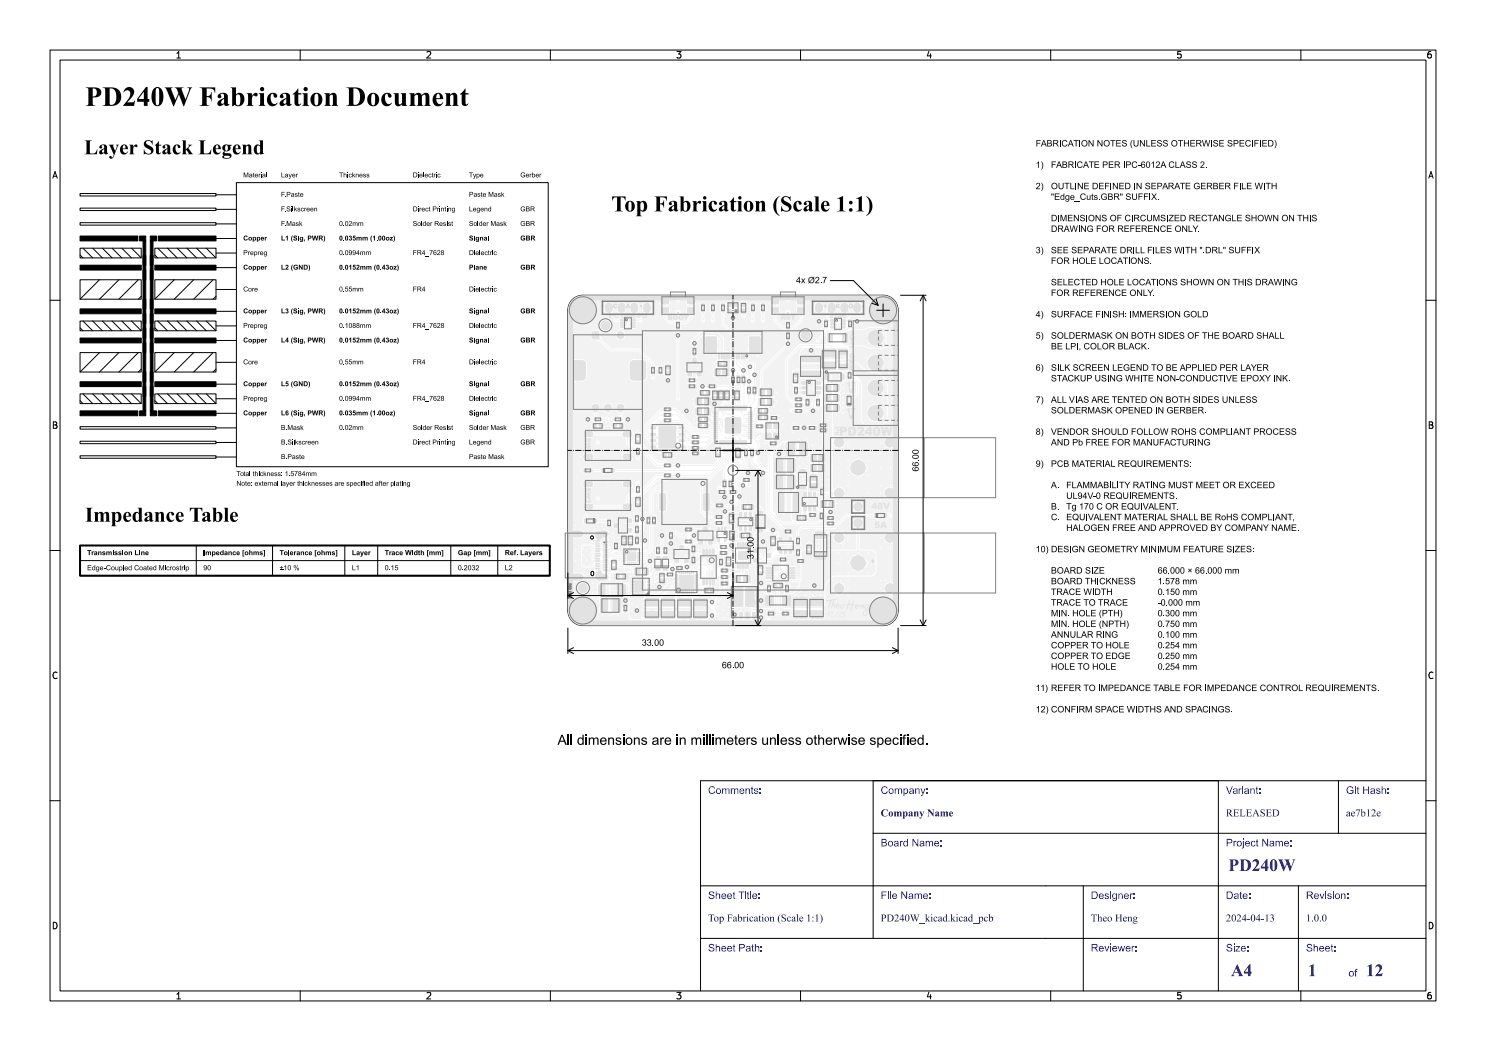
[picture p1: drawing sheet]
<svg xmlns="http://www.w3.org/2000/svg" width="297mm" height="210mm" viewBox="0 0 297 210" stroke-linecap="round" stroke-linejoin="round" font-family="sans-serif">
<defs><g id="words">
<text font-size="5.3" fill="#fff" x="17" y="21.5">PD240W Fabrication Document</text>
<text font-size="4.3" fill="#fff" x="113.4" y="42.5">Top Fabrication (Scale 1:1)</text>
<g font-size="3.3" fill="#fff">
<text x="245.5" y="174.3">PD240W</text>
<text x="246" y="195.3">A4</text>
<text x="261.4" y="195.3">1</text>
<text x="273" y="195.3">12</text>
</g>
<g font-size="2" fill="#fff">
<text x="141.5" y="158.8">Comments:</text>
<text x="176" y="158.8">Company:</text>
<text x="245" y="158.8">Variant:</text>
<text x="269" y="158.8">Git Hash:</text>
<text x="176" y="163.3">Company Name</text>
<text x="245" y="163.3">RELEASED</text>
<text x="269" y="163.3">ae7b12e</text>
<text x="176" y="169.3">Board Name:</text>
<text x="245" y="169.3">Project Name:</text>
<text x="141.5" y="179.8">Sheet Title:</text>
<text x="176" y="179.8">File Name:</text>
<text x="218" y="179.8">Designer:</text>
<text x="245" y="179.8">Date:</text>
<text x="261" y="179.8">Revision:</text>
<text x="141.5" y="184.3">Top Fabrication (Scale 1:1)</text>
<text x="176" y="184.3">PD240W_kicad.kicad_pcb</text>
<text x="218" y="184.3">Theo Heng</text>
<text x="245" y="184.3">2024-04-13</text>
<text x="261" y="184.3">1.0.0</text>
<text x="141.5" y="190.3">Sheet Path:</text>
<text x="218" y="190.3">Reviewer:</text>
<text x="245" y="190.3">Size:</text>
<text x="261" y="190.3">Sheet:</text>
<text x="269.5" y="195.3">of</text>
</g>
<g font-size="1.7" fill="#fff">
<text x="35" y="11.6">1</text>
<text x="85" y="11.6">2</text>
<text x="135" y="11.6">3</text>
<text x="185" y="11.6">4</text>
<text x="235" y="11.6">5</text>
<text x="285" y="11.6">6</text>
<text x="10.5" y="35.6">A</text>
<text x="285.5" y="35.6">A</text>
<text x="10.5" y="85.6">B</text>
<text x="285.5" y="85.6">B</text>
<text x="10.5" y="135.6">C</text>
<text x="285.5" y="135.6">C</text>
<text x="10.5" y="185.6">D</text>
<text x="285.5" y="185.6">D</text>
<text x="35" y="199.7">1</text>
<text x="85" y="199.7">2</text>
<text x="135" y="199.7">3</text>
<text x="185" y="199.7">4</text>
<text x="235" y="199.7">5</text>
<text x="285" y="199.7">6</text>
</g>
<text font-size=".5" fill="#fff" x="113.7" y="116.5" transform="rotate(90 113.7 116.5)">PCB EDGE</text>
</g></defs>
<g fill="none" stroke="#000" stroke-width=".2">
<path d="M114.6 59.7l1.2-.6 .7-.1h60a3 3 0 0 1 3 3v60a3 3 0 0 1-3 3h-60a3 3 0 0 1-3-3v-60a2.99 2.99 0 0 1 1.1-2.3zM118.3 114.2h.2l.2 .2-.1 .5-.2 .1-.3-.2z"/>
<circle cx="118.3" cy="107.4" r=".31"/>
</g>
<g fill="#f2f2f2">
<path d="M149.6 75.7h.2l.1 .2h-.4z" fill-rule="evenodd"/>
<path d="M127.2 113.8l.1 .1-.1 .3-.2-.2z" fill-rule="evenodd"/>
<path d="M147.6 99.5h.4l-.1 .2h-.2z" fill-rule="evenodd"/>
<path d="M133.3 75.1h.4l-.1 .2h-.2z" fill-rule="evenodd"/>
<path d="M150.1 91.3h.4l-.1 .2h-.2z" fill-rule="evenodd"/>
<path d="M142.6 111.3l.2-.1 .1 .1-.1 .2z" fill-rule="evenodd"/>
<path d="M121.1 83.7l.2-.1v.4l-.2-.1z" fill-rule="evenodd"/>
<path d="M119.2 103.8l.3 .1v.4l-.3 .1z" fill-rule="evenodd"/>
<path d="M130.2 124h.3v.1h-.4z" fill-rule="evenodd"/>
<path d="M163.5 67.7h.2l.1 .1-.1 .2z" fill-rule="evenodd"/>
<path d="M160.4 79.7h.2v.2l-.2 .2z" fill-rule="evenodd"/>
<path d="M138.6 116.7l.2 .1v.2l-.2 .1z" fill-rule="evenodd"/>
<path d="M126.5 99.4l.2 .1v.2l-.2 .1z" fill-rule="evenodd"/>
<path d="M136 113.8h.4l-.1 .2h-.2z" fill-rule="evenodd"/>
<path d="M135.3 67.3h.4l-.1 .2h-.2z" fill-rule="evenodd"/>
<path d="M153.9 84.1l.2 .1v.2l-.2-.1z" fill-rule="evenodd"/>
<path d="M151.7 101.8h.5l.2 .4h-.8z" fill-rule="evenodd"/>
<path d="M154 105.8l.2-.1v.4l-.2-.1z" fill-rule="evenodd"/>
<path d="M136.9 115.9l.2 .1-.1 .3-.2-.2z" fill-rule="evenodd"/>
<path d="M134 108.2h.2l.1 .2h-.4z" fill-rule="evenodd"/>
<path d="M143.1 77l.2 .1v.2l-.2 .1z" fill-rule="evenodd"/>
<path d="M138.4 108l.2 .1v.2l-.2 .1z" fill-rule="evenodd"/>
<path d="M142.2 118.7h.3l.1 .1h-.4z" fill-rule="evenodd"/>
<path d="M120.3 83.6l.2 .1v.2l-.2 .1z" fill-rule="evenodd"/>
<path d="M134 108.1h.2l.1 .2h-.4z" fill-rule="evenodd"/>
<path d="M177.2 102.8l.2 .1v.2l-.2 .1z" fill-rule="evenodd"/>
<path d="M137.2 115.2l.3-.1 .1 .2-.2 .1z" fill-rule="evenodd"/>
<path d="M132.2 111.3l.4-.1v.6l-.4-.1z" fill-rule="evenodd"/>
<path d="M160.4 80.8h.2v.2l-.2 .1z" fill-rule="evenodd"/>
<path d="M137.7 118.7h.2l.1 .2h-.4z" fill-rule="evenodd"/>
<path d="M118.3 93.8l.2 .1v.2l-.2 .1z" fill-rule="evenodd"/>
<path d="M145.6 113.7h.5v.5l-.5 .1z" fill-rule="evenodd"/>
<path d="M141.3 77.1l.2-.1v.4l-.2-.1z" fill-rule="evenodd"/>
<path d="M151.4 90h.2l.1 .2h-.4z" fill-rule="evenodd"/>
<path d="M148.4 114.1h.3v.2h-.4z" fill-rule="evenodd"/>
<path d="M144.8 106.1l.3 .1-.1 .2h-.2z" fill-rule="evenodd"/>
<path d="M146.9 112.9l.5-.2v.9l-.5-.2z" fill-rule="evenodd"/>
<path d="M127.3 96.7h.4v.1h-.4z" fill-rule="evenodd"/>
<path d="M146 107.6h.2l.1 .3h-.2z" fill-rule="evenodd"/>
<path d="M139.9 77.1l.2-.1v.4l-.2-.1z" fill-rule="evenodd"/>
<path d="M159.9 85.3l.2 .1v.2l-.2 .1z" fill-rule="evenodd"/>
<path d="M148.4 96.2h.3l-.1 .2h-.2z" fill-rule="evenodd"/>
<path d="M132.3 74.3l.2 .1v.2l-.2 .1z" fill-rule="evenodd"/>
<path d="M136.9 112.9l.3 .1-.3 .3-.1-.3z" fill-rule="evenodd"/>
<path d="M119.8 108l.2 .1v.2l-.2-.1z" fill-rule="evenodd"/>
<path d="M133.4 75.6h.2l.1 .2h-.4z" fill-rule="evenodd"/>
<path d="M123.8 63.9l.2-.1v.4l-.2-.1z" fill-rule="evenodd"/>
<path d="M131.6 124.1l.2-.2 .1 .2-.2 .2z" fill-rule="evenodd"/>
<path d="M137.7 116.1l.2-.1v.4l-.2-.1z" fill-rule="evenodd"/>
<path d="M154.5 114.9l.2 .2h-.2z" fill-rule="evenodd"/>
<path d="M141.3 120.8l.2 .3-.1 .1-.3-.1z" fill-rule="evenodd"/>
<path d="M135.8 92.8l.2 .1v.2l-.2 .1z" fill-rule="evenodd"/>
<path d="M147.7 87.7h.4l-.1 .2h-.2z" fill-rule="evenodd"/>
<path d="M137 89.2l.2-.1v.4l-.2-.1z" fill-rule="evenodd"/>
<path d="M141.7 116.8h.4l-.1 .4-.2-.1z" fill-rule="evenodd"/>
<path d="M166.2 100.3h.2l.1 .2h-.4z" fill-rule="evenodd"/>
<path d="M136.8 106.1h.6l-.2 .3h-.3z" fill-rule="evenodd"/>
<path d="M151.3 90.8h.4l-.1 .2h-.2z" fill-rule="evenodd"/>
<path d="M137 89.2l.2-.1v.4l-.2-.1z" fill-rule="evenodd"/>
<path d="M152.4 63.6h.2l.1 .2h-.4z" fill-rule="evenodd"/>
<path d="M137.2 113.6l.4-.1-.1 .3h-.2z" fill-rule="evenodd"/>
<path d="M146.8 97.7h.4l-.1 .2h-.2z" fill-rule="evenodd"/>
<path d="M125.4 100.5h.2v.2h-.4z" fill-rule="evenodd"/>
<path d="M141.8 100.2l.2 .4-.1 .2h-.1z" fill-rule="evenodd"/>
<path d="M139.7 123.6h.6l-.2 .3h-.2z" fill-rule="evenodd"/>
<path d="M160.5 79.7l.2-.2 .4 .2-.4 .2z" fill-rule="evenodd"/>
<path d="M134.6 114.7l.2 .1v.2l-.3 .1z" fill-rule="evenodd"/>
<path d="M173.2 110.5l.3 .3-.1 .1-.3-.3z" fill-rule="evenodd"/>
<path d="M135.3 67.3h.4l-.1 .2h-.2z" fill-rule="evenodd"/>
<path d="M134.2 114h.4l-.1 .2h-.2z" fill-rule="evenodd"/>
<path d="M160.6 102.1h.6l-.1 .5h-.5z" fill-rule="evenodd"/>
<path d="M160.5 78.7h.4v.2h-.2z" fill-rule="evenodd"/>
<path d="M137.4 116l.2 .1v.2l-.2 .1z" fill-rule="evenodd"/>
<path d="M166.2 69.6h.2l.1 .2h-.4z" fill-rule="evenodd"/>
<path d="M145.8 98.6h.4l-.1 .2h-.2z" fill-rule="evenodd"/>
<path d="M170.2 64l.2 .1v.2l-.2 .1z" fill-rule="evenodd"/>
<path d="M135.3 67.3h.4l-.1 .2h-.2z" fill-rule="evenodd"/>
<path d="M150.3 62.3h.4l-.1 .2h-.2z" fill-rule="evenodd"/>
<path d="M161.5 117.9l.1-.1h.2l-.2 .3z" fill-rule="evenodd"/>
<path d="M144 115.6h.6v.6h-.6z" fill-rule="evenodd"/>
<path d="M137 89.2l.2-.1v.4l-.2-.1z" fill-rule="evenodd"/>
<path d="M160.9 80.8h.2v.3l-.2-.1z" fill-rule="evenodd"/>
<path d="M118.4 101.1h.2v.3h-.2z" fill-rule="evenodd"/>
<path d="M121.1 83.7l.2-.1v.4l-.2-.1z" fill-rule="evenodd"/>
<path d="M151 122.8l.2 .1v.2l-.2 .1z" fill-rule="evenodd"/>
<path d="M137 89.2l.2-.1v.4l-.2-.1z" fill-rule="evenodd"/>
<path d="M126.2 113.3l.2-.2 .2 .2-.1 .1z" fill-rule="evenodd"/>
<path d="M124.4 86.6h.2v.4l-.2-.2z" fill-rule="evenodd"/>
<path d="M136.9 106.7h.3l.1 .1h-.4z" fill-rule="evenodd"/>
<path d="M147.5 61.9l.2 .2v.2h-.2z" fill-rule="evenodd"/>
<path d="M131.1 113.4l.5 .6-.5 .3-.3-.3z" fill-rule="evenodd"/>
<path d="M137.7 75.5h.2l.1 .2h-.4z" fill-rule="evenodd"/>
<path d="M141.5 82.9l.4-.4 .3 .4-.3 .2z" fill-rule="evenodd"/>
<path d="M144.8 105.1h.2l.1 .2-.3 .1z" fill-rule="evenodd"/>
<path d="M137.1 116.4l.3-.1 .1 .2-.2 .1z" fill-rule="evenodd"/>
<path d="M126.8 106.2l.2-.1v.4l-.2-.1z" fill-rule="evenodd"/>
<path d="M137.4 116.1l.2 .1-.3 .2z" fill-rule="evenodd"/>
<path d="M140.8 110.1l.3 .1v.3l-.3 .1z" fill-rule="evenodd"/>
<path d="M144.7 98.9h.2l.1 .2h-.4z" fill-rule="evenodd"/>
<path d="M135.1 84.5h.2v.4h-.2z" fill-rule="evenodd"/>
<path d="M122.5 104.8l.3-.1v.6l-.3-.2z" fill-rule="evenodd"/>
<path d="M137.6 75.1h.4l-.1 .2h-.2z" fill-rule="evenodd"/>
<path d="M135.3 67.3h.4l-.1 .2h-.2z" fill-rule="evenodd"/>
<path d="M125 83.7l.2-.1v.4l-.2-.1z" fill-rule="evenodd"/>
<path d="M120.6 107.3h.6l-.2 .3h-.3z" fill-rule="evenodd"/>
<path d="M127 106.6h.6l-.1 .3h-.3z" fill-rule="evenodd"/>
<path d="M153.7 110.6l.4-.2 .1 .2-.2 .2z" fill-rule="evenodd"/>
<path d="M141.3 82.4l.2-.2 .1 .2-.2 .2z" fill-rule="evenodd"/>
<path d="M151.8 112.6h.4v.1h-.3z" fill-rule="evenodd"/>
<path d="M160.9 79.7h.2v.4l-.2-.2z" fill-rule="evenodd"/>
<path d="M145.1 109.6l.3-.3 .2 .3-.2 .2z" fill-rule="evenodd"/>
<path d="M134.6 117.1l.2 .1v.2l-.2 .1z" fill-rule="evenodd"/>
<path d="M147.1 77.6h.4l-.1 .2h-.2z" fill-rule="evenodd"/>
<path d="M139.7 116.8l.3 .1-.2 .2-.2-.2z" fill-rule="evenodd"/>
<path d="M171.3 110.7h.4l-.1 .1h-.3z" fill-rule="evenodd"/>
<path d="M152.3 94.2h.2l-.3 .3v-.2z" fill-rule="evenodd"/>
<path d="M131.8 109.2l.5 .1v.5h-.5z" fill-rule="evenodd"/>
<path d="M152.4 105.7l.2 .1v.2l-.2 .1z" fill-rule="evenodd"/>
<path d="M124.4 109.1h.6l-.1 .3h-.4z" fill-rule="evenodd"/>
<path d="M137.8 108.5h.3l-.1 .2h-.2z" fill-rule="evenodd"/>
<path d="M163 79.8l.2-.1v.4l-.2-.1z" fill-rule="evenodd"/>
<path d="M127.6 99.2l.3-.1 .2 .1-.2 .3z" fill-rule="evenodd"/>
<path d="M138 116.4l.3 .1-.2 .1z" fill-rule="evenodd"/>
<path d="M130.4 75h.2l.1 .2h-.4z" fill-rule="evenodd"/>
<path d="M164.6 98.6h.2v.2l-.2 .1z" fill-rule="evenodd"/>
<path d="M132.2 109.3h.6v.5h-.6z" fill-rule="evenodd"/>
<path d="M121.1 83.7l.2-.1v.4l-.2-.1z" fill-rule="evenodd"/>
<path d="M128.1 109.7l.2-.1v.4l-.2-.1z" fill-rule="evenodd"/>
<path d="M152.2 94.1l.2 .1-.2 .2-.1-.2z" fill-rule="evenodd"/>
<path d="M132.5 94.9l.2-.1v.4l-.2-.1z" fill-rule="evenodd"/>
<path d="M143.8 108.4l.3 .1-.3 .2z" fill-rule="evenodd"/>
<path d="M130.5 85.1h.2l.1 .2h-.4z" fill-rule="evenodd"/>
<path d="M159.3 111.1h.4l-.1 .2h-.2z" fill-rule="evenodd"/>
<path d="M169.5 94.8l.2-.1 .2 .2-.2 .1z" fill-rule="evenodd"/>
<path d="M136 113h.2l.1 .2-.3 .1z" fill-rule="evenodd"/>
<path d="M136.6 109.2l.2 .1v.2l-.2 .1z" fill-rule="evenodd"/>
<path d="M145.9 82.7l.2-.1v.4l-.2-.1z" fill-rule="evenodd"/>
<path d="M135 64.4l.2-.1v.4l-.2-.1z" fill-rule="evenodd"/>
<path d="M145.9 97.8h.2l.1 .2h-.4z" fill-rule="evenodd"/>
<path d="M132.2 108.8h.2l.1 .2h-.4z" fill-rule="evenodd"/>
<path d="M157 65.4l.2-.1v.4l-.2-.1z" fill-rule="evenodd"/>
<path d="M154.5 107l.4-.2 .3 .2-.3 .5z" fill-rule="evenodd"/>
<path d="M141.5 110.1l.3 .1v.3l-.3 .1z" fill-rule="evenodd"/>
<path d="M124.3 83.6l.2 .1v.2l-.2 .1z" fill-rule="evenodd"/>
<path d="M135 113.2l.1-.1 .3 .1-.3 .3z" fill-rule="evenodd"/>
<path d="M161.3 85.4l.2-.1v.4l-.2-.1z" fill-rule="evenodd"/>
<path d="M157.3 114.4h.2v.2h-.2z" fill-rule="evenodd"/>
<path d="M162 123.5h.4l-.1 .2h-.2z" fill-rule="evenodd"/>
<path d="M174.6 102.9l.2-.1v.4l-.2-.1z" fill-rule="evenodd"/>
<path d="M171.3 110.5h.3l.2 .4 .3 .2h-1.2l.3-.2z" fill-rule="evenodd"/>
<path d="M121.1 83.7l.2-.1v.4l-.2-.1z" fill-rule="evenodd"/>
<path d="M130.8 73.3l.2 .1v.2l-.2 .1z" fill-rule="evenodd"/>
<path d="M133.2 123.6h.6l-.1 .3h-.4z" fill-rule="evenodd"/>
<path d="M139.9 117.5l.1 .2h-.1z" fill-rule="evenodd"/>
<path d="M118.3 109.4l.2 .1-.1 .3h-.1z" fill-rule="evenodd"/>
<path d="M120.7 107.5l.3-.1v.2h-.3z" fill-rule="evenodd"/>
<path d="M143.5 108.3l.3-.1v.3h-.2z" fill-rule="evenodd"/>
<path d="M128.7 108.3h.4l-.1 .2h-.2z" fill-rule="evenodd"/>
<path d="M120.4 108.2l.2 .1v.2l-.2-.1z" fill-rule="evenodd"/>
<path d="M155.2 89.6h.2l-.1 .3-.2-.1z" fill-rule="evenodd"/>
<path d="M139.8 87.1l.2 .1v.2l-.2 .1z" fill-rule="evenodd"/>
<path d="M127.6 88.8l.3-.3 .2 .3-.2 .1z" fill-rule="evenodd"/>
<path d="M127.3 96.7h.4l.1 .3h-.6z" fill-rule="evenodd"/>
<path d="M147.3 79.9l.2-.1 .1 .1-.2 .1z" fill-rule="evenodd"/>
<path d="M156.6 117h.1l-.1 .3z" fill-rule="evenodd"/>
<path d="M170.8 64.1l.2-.1v.4l-.2-.1z" fill-rule="evenodd"/>
<path d="M163.4 79.4h.2l.1 .2h-.4z" fill-rule="evenodd"/>
<path d="M121.1 83.7l.2-.1v.4l-.2-.1z" fill-rule="evenodd"/>
<path d="M138.4 110.5h.4l-.1 .2h-.2z" fill-rule="evenodd"/>
<path d="M166.8 64.6l.2 .1v.2h-.2z" fill-rule="evenodd"/>
<path d="M135.4 66.5h.2l.1 .2h-.4z" fill-rule="evenodd"/>
<path d="M134.3 114.3h.2v.3l-.3-.1z" fill-rule="evenodd"/>
<path d="M138.7 110.5l.2 .2-.2 .4-.2-.3z" fill-rule="evenodd"/>
<path d="M154.1 108.7l.4 .5-.4 .2-.3-.2z" fill-rule="evenodd"/>
<path d="M154.5 115.4h.2v.1l-.2 .1z" fill-rule="evenodd"/>
<path d="M131.5 73.4l.2-.1v.4l-.2-.1z" fill-rule="evenodd"/>
<path d="M134.4 106.2h.3v.3l-.3 .2z" fill-rule="evenodd"/>
<path d="M148.5 76.7h.4l-.1 .2h-.2z" fill-rule="evenodd"/>
<path d="M138.5 68.8h.6l-.1 .5h-.5z" fill-rule="evenodd"/>
<path d="M135.8 64.3l.2 .1v.2l-.2 .1z" fill-rule="evenodd"/>
<path d="M146.4 76.7h.3l-.1 .2h-.2z" fill-rule="evenodd"/>
<path d="M127.9 108.9l.1 .3-.1 .1-.2-.2z" fill-rule="evenodd"/>
<path d="M162.3 92.2h.5l-.1 .3h-.3z" fill-rule="evenodd"/>
<path d="M144.7 98.8h.2l.1 .2h-.4z" fill-rule="evenodd"/>
<path d="M139.7 90.4l.2 .1v.2l-.2 .1z" fill-rule="evenodd"/>
<path d="M156.8 110.6h.4l-.1 .2h-.2z" fill-rule="evenodd"/>
<path d="M149.6 77h.2l.1 .2h-.4z" fill-rule="evenodd"/>
<path d="M135.3 67.3h.4l-.1 .2h-.2z" fill-rule="evenodd"/>
<path d="M173.4 114.1l.1 .2-.3 .2-.1-.1z" fill-rule="evenodd"/>
<path d="M121.1 83.7l.2-.1v.4l-.2-.1z" fill-rule="evenodd"/>
<path d="M133 114.7l.2-.1v.4l-.2-.1z" fill-rule="evenodd"/>
<path d="M135.3 67.3h.4l-.1 .2h-.2z" fill-rule="evenodd"/>
<path d="M164.6 98.6h.2v.2l-.2 .1z" fill-rule="evenodd"/>
<path d="M127 63.8l.2 .1v.2l-.2 .1z" fill-rule="evenodd"/>
<path d="M162.4 81.6h.2l.1 .2h-.4z" fill-rule="evenodd"/>
<path d="M145 80.6l.1 .2-.1 .1-.2-.1z" fill-rule="evenodd"/>
<path d="M121.1 103.9l.3-.1 .1 .5h-.4z" fill-rule="evenodd"/>
<path d="M164 64l.2 .1v.2l-.2 .1z" fill-rule="evenodd"/>
<path d="M132.5 114.6l.2 .1-.3 .2z" fill-rule="evenodd"/>
<path d="M138.7 118.9l.2-.1v.4l-.2-.1z" fill-rule="evenodd"/>
<path d="M148.2 73.6l.3 .1-.2 .3-.2-.2z" fill-rule="evenodd"/>
<path d="M144 115.7h.6v.6h-.6z" fill-rule="evenodd"/>
<path d="M155.2 122.5l.2-.2 .4 .2-.3 .2z" fill-rule="evenodd"/>
<path d="M138.5 110.9h.2l.1 .2h-.4z" fill-rule="evenodd"/>
<path d="M149.5 96.2h.4l-.1 .2h-.2z" fill-rule="evenodd"/>
<path d="M136.7 87.8l.2 .1v.2l-.2 .1z" fill-rule="evenodd"/>
<path d="M165.1 99.6l.3 .1-.1 .2-.2-.1z" fill-rule="evenodd"/>
<path d="M119.7 67.5l.1 .2-.1 .1-.2-.1z" fill-rule="evenodd"/>
<path d="M140.8 110.2l.3-.1v.5l-.3-.1z" fill-rule="evenodd"/>
<path d="M143.9 109.6h.4l-.1 .2h-.2z" fill-rule="evenodd"/>
<path d="M148.5 74.9h.2l.1 .2h-.4z" fill-rule="evenodd"/>
<path d="M141.8 115.2l.3 .2v.1h-.3z" fill-rule="evenodd"/>
<path d="M144 116.9h.6l-.1 .5h-.5z" fill-rule="evenodd"/>
<path d="M121.8 110.3l.2-.1v.4l-.2-.1z" fill-rule="evenodd"/>
<path d="M138.1 124.1l.2-.2 .1 .2-.2 .2z" fill-rule="evenodd"/>
<path d="M161.4 96l.2 .1-.1 .3h-.1z" fill-rule="evenodd"/>
<path d="M139.1 77l.2 .1v.2l-.2 .1z" fill-rule="evenodd"/>
<path d="M133.3 124h.4v.1h-.4z" fill-rule="evenodd"/>
<path d="M143.7 89.1h.2v.3l-.2-.1z" fill-rule="evenodd"/>
<path d="M158 94.7h.3l.2 .3h-.6z" fill-rule="evenodd"/>
<path d="M167.9 64.5l.2 .1v.1l-.3 .1z" fill-rule="evenodd"/>
<path d="M159.4 76l.2 .2 .3 .1v.5l-.5-.1z" fill-rule="evenodd"/>
<path d="M156.9 89.6l.2 .1v.2l-.2 .1z" fill-rule="evenodd"/>
<path d="M146.1 66.2l.2 .1-.3 .2v-.2z" fill-rule="evenodd"/>
<path d="M123.9 84.4h.3l.1 .3h-.5z" fill-rule="evenodd"/>
<path d="M145.4 110.3l.2 .1v.2l-.2 .1z" fill-rule="evenodd"/>
<path d="M121.1 83.7l.2-.1v.4l-.2-.1z" fill-rule="evenodd"/>
<path d="M147.6 99.5h.4l-.1 .2h-.2z" fill-rule="evenodd"/>
<path d="M149.8 82.1h.2l.1 .2h-.4z" fill-rule="evenodd"/>
<path d="M152 108.1l.2-.1v.4l-.2-.1z" fill-rule="evenodd"/>
<path d="M151.7 123l.3 .1-.2 .3-.2-.2z" fill-rule="evenodd"/>
<path d="M160.4 81.9l.2 .1v.2l-.2 .1z" fill-rule="evenodd"/>
<path d="M138.4 124.1l.1-.2 .2 .2-.1 .2z" fill-rule="evenodd"/>
<path d="M157.9 94.3h.6l-.2 .3h-.3z" fill-rule="evenodd"/>
<path d="M171.3 110.1h.3l.1 .2h-.4z" fill-rule="evenodd"/>
<path d="M141.6 84.7l.3 .2v.3l-.3 .1z" fill-rule="evenodd"/>
<path d="M136.7 106.9l.2-.1v.4l-.2-.1z" fill-rule="evenodd"/>
<path d="M158.4 81.9l.2 .1v.2l-.2 .1z" fill-rule="evenodd"/>
<path d="M132.1 107.3h.4l-.1 .2h-.2z" fill-rule="evenodd"/>
<path d="M129.9 86.7l.2-.1v.4l-.2-.1z" fill-rule="evenodd"/>
<path d="M148 62.1l.2-.2v.4h-.2z" fill-rule="evenodd"/>
<path d="M149.6 73.1h.2l-.1 .3-.2-.1z" fill-rule="evenodd"/>
<path d="M159 79.3h.2l.1 .2h-.4z" fill-rule="evenodd"/>
<path d="M127.1 111.1h.1v.2l-.1 .1z" fill-rule="evenodd"/>
<path d="M163.9 103.8h.5l-.3 .2h-.2z" fill-rule="evenodd"/>
<path d="M147.6 99.5h.4l-.1 .2h-.2z" fill-rule="evenodd"/>
<path d="M148.2 82h.2v.3l-.3-.1z" fill-rule="evenodd"/>
<path d="M135.8 94.8l.2 .1v.2l-.2 .1z" fill-rule="evenodd"/>
<path d="M150.4 63.6h.2l.1 .2h-.4z" fill-rule="evenodd"/>
<path d="M121.4 114.2h.2l-.1 .3h-.2z" fill-rule="evenodd"/>
<path d="M136.9 107.6h.3l.2 .3h-.6z" fill-rule="evenodd"/>
<path d="M132.4 81.8l.2-.1v.4l-.2-.1z" fill-rule="evenodd"/>
<path d="M156.5 105.9l.2-.2 .3 .2-.3 .3z" fill-rule="evenodd"/>
<path d="M121.1 83.7l.2-.1v.4l-.2-.1z" fill-rule="evenodd"/>
<path d="M132.9 74.4l.2-.1v.4l-.2-.1z" fill-rule="evenodd"/>
<path d="M150.7 77h.2l.1 .2h-.4z" fill-rule="evenodd"/>
<path d="M121.1 83.7l.2-.1v.4l-.2-.1z" fill-rule="evenodd"/>
<path d="M157.3 67.9h.4l-.1 .2h-.2z" fill-rule="evenodd"/>
<path d="M132.7 114.6l.2 .1v.2l-.2 .1z" fill-rule="evenodd"/>
<path d="M118.9 83.3h.2l.1 .2h-.4z" fill-rule="evenodd"/>
<path d="M125.1 107.1l.3 .1v.3l-.3 .1z" fill-rule="evenodd"/>
<path d="M132.2 123.5l.4 .1-.1 .3-.3-.1z" fill-rule="evenodd"/>
<path d="M123.3 63.8l.2 .1v.2l-.2 .1z" fill-rule="evenodd"/>
<path d="M149.5 76.5h.4l-.1 .2h-.2z" fill-rule="evenodd"/>
<path d="M136.9 107.2h.4l-.1 .2h-.3z" fill-rule="evenodd"/>
<path d="M169 63.8l.2 .2v.2h-.2z" fill-rule="evenodd"/>
<path d="M141.8 115.3h.3v.4h-.4z" fill-rule="evenodd"/>
<path d="M131.3 123.6h.3v.2h-.3z" fill-rule="evenodd"/>
<path d="M137 89.2l.2-.1v.4l-.2-.1z" fill-rule="evenodd"/>
<path d="M143.9 108.8h.2l.1 .2h-.4z" fill-rule="evenodd"/>
<path d="M127.1 109.6l.2 .1v.2l-.2 .1z" fill-rule="evenodd"/>
<path d="M121.1 83.7l.2-.1v.4l-.2-.1z" fill-rule="evenodd"/>
<path d="M143.5 83.5l.1 .2z" fill-rule="evenodd"/>
<path d="M136.7 124h.2l.1 .1h-.4z" fill-rule="evenodd"/>
<path d="M155.8 112.1h.4l-.1 .2h-.2z" fill-rule="evenodd"/>
<path d="M146.3 95.9l.2 .1v.2l-.2 .1z" fill-rule="evenodd"/>
<path d="M142.4 116.8h.4l-.1 .4h-.3z" fill-rule="evenodd"/>
<path d="M144 110h.2l.1 .2h-.4z" fill-rule="evenodd"/>
<path d="M126.1 112.1h.3l-.1 .1h-.2z" fill-rule="evenodd"/>
<path d="M138.5 68.9h.5l.1 .5h-.6z" fill-rule="evenodd"/>
<path d="M149.3 107.5h.5l-.2 .3h-.2z" fill-rule="evenodd"/>
<path d="M127.2 91h.6l-.1 .3h-.4z" fill-rule="evenodd"/>
<path d="M135 92.9l.2-.1v.4l-.2-.1z" fill-rule="evenodd"/>
<path d="M125.4 106.9l.2-.1 .3 .1-.3 .2z" fill-rule="evenodd"/>
<path d="M121.1 83.7l.2-.1v.4l-.2-.1z" fill-rule="evenodd"/>
<path d="M124.1 112.2l.2 .1v.1h-.3z" fill-rule="evenodd"/>
<path d="M162 82l.2-.1v.4l-.2-.1z" fill-rule="evenodd"/>
<path d="M161 85.3l.2 .1v.2l-.2 .1z" fill-rule="evenodd"/>
<path d="M135 94.9l.2-.1v.4l-.2-.1z" fill-rule="evenodd"/>
<path d="M152.6 85l.2 .1v.2l-.2 .1z" fill-rule="evenodd"/>
<path d="M165.8 64l.2-.1v.4l-.2-.1z" fill-rule="evenodd"/>
<path d="M150.9 109.5h.2l.1 .2h-.4z" fill-rule="evenodd"/>
<path d="M138.5 71h.6l-.1 .5h-.5z" fill-rule="evenodd"/>
<path d="M170.1 79l.2 .1v.2l-.2 .1z" fill-rule="evenodd"/>
<path d="M159.4 77.3l.2 .1v.2l-.2 .1z" fill-rule="evenodd"/>
<path d="M166.4 104.1h.2l.1 .2h-.4z" fill-rule="evenodd"/>
<path d="M152.4 113.2l.3 .2v.2l-.3 .1z" fill-rule="evenodd"/>
<path d="M143.6 111.7l.2-.1v.4l-.2-.1z" fill-rule="evenodd"/>
<path d="M146.4 73.5h.2l.1 .2h-.4z" fill-rule="evenodd"/>
<path d="M141.1 115.4h.2l.2 .2-.4 .1z" fill-rule="evenodd"/>
<path d="M124.5 108.8h.4v.2h-.4z" fill-rule="evenodd"/>
<path d="M128.5 109.5h.2l.1 .1v.2z" fill-rule="evenodd"/>
<path d="M135.3 67.3h.4l-.1 .2h-.2z" fill-rule="evenodd"/>
<path d="M121.1 83.7l.2-.1v.4l-.2-.1z" fill-rule="evenodd"/>
<path d="M137 89.2l.2-.1v.4l-.2-.1z" fill-rule="evenodd"/>
<path d="M154.5 114.4h.2v.2h-.2z" fill-rule="evenodd"/>
<path d="M137.6 76.3h.4l-.1 .2h-.2z" fill-rule="evenodd"/>
<path d="M122.1 104.7l.3 .1v.3l-.3 .2z" fill-rule="evenodd"/>
<path d="M154.7 62.4h.4l-.1 .2h-.2z" fill-rule="evenodd"/>
<path d="M156 122.5l.2-.1v.4l-.2-.1z" fill-rule="evenodd"/>
<path d="M157.1 118.4h.4l-.1 .2h-.2z" fill-rule="evenodd"/>
<path d="M118.8 84.1h.4l-.1 .2h-.2z" fill-rule="evenodd"/>
<path d="M136.7 89.1l.2 .1v.2l-.2 .1z" fill-rule="evenodd"/>
<path d="M154 117h.2l-.2 .3z" fill-rule="evenodd"/>
<path d="M160.6 102.6h.5l.1 .5h-.7z" fill-rule="evenodd"/>
<path d="M137.8 123.6h.3v.2h-.3z" fill-rule="evenodd"/>
<path d="M122.9 111.7h.2v.2l-.2-.1z" fill-rule="evenodd"/>
<path d="M127.9 110.4l.2 .2-.2-.1z" fill-rule="evenodd"/>
<path d="M135.3 67.3h.4l-.1 .2h-.2z" fill-rule="evenodd"/>
<path d="M165.9 63.8l.1-.1 .3 .1-.3 .3z" fill-rule="evenodd"/>
<path d="M163.8 102.4l.2-.2 .1 .2-.2 .1z" fill-rule="evenodd"/>
<path d="M120.5 107.8l.2-.1 .1 .3h-.2z" fill-rule="evenodd"/>
<path d="M148.4 96.5h.2l.1 .2h-.4z" fill-rule="evenodd"/>
<path d="M150.6 100.8l.5 .3v.5l-.5 .2z" fill-rule="evenodd"/>
<path d="M134.2 81.6l.2 .1v.2l-.2 .1z" fill-rule="evenodd"/>
<path d="M127.2 104.7h.3l.1 .3h-.6z" fill-rule="evenodd"/>
<path d="M133.6 95.1l.3 .2-.3 .2-.2-.1z" fill-rule="evenodd"/>
<path d="M121.5 112.2h.1v.3h-.1z" fill-rule="evenodd"/>
<path d="M122.7 93.8l.2 .1v.2l-.2 .1z" fill-rule="evenodd"/>
<path d="M138.6 116.3l.2 .1v.2l-.2 .1z" fill-rule="evenodd"/>
<path d="M135.3 67.3h.4l-.1 .2h-.2z" fill-rule="evenodd"/>
<path d="M118.9 111l.1 .2z" fill-rule="evenodd"/>
<path d="M120.5 109.7h.1v.3h-.3z" fill-rule="evenodd"/>
<path d="M137 89.2l.2-.1v.4l-.2-.1z" fill-rule="evenodd"/>
<path d="M136.8 116.2l.2-.1 .1 .3h-.3z" fill-rule="evenodd"/>
<path d="M126.2 105.7l.3 .1v.3l-.3 .1z" fill-rule="evenodd"/>
<path d="M131.9 124l.1-.1 .3 .3-.2 .1z" fill-rule="evenodd"/>
<path d="M130.3 74.8h.4l-.1 .2h-.2z" fill-rule="evenodd"/>
<path d="M132 90.5l.3-.3 .6 .3-.6 .5z" fill-rule="evenodd"/>
<path d="M154.9 122.4l.2 .1v.2l-.2 .1z" fill-rule="evenodd"/>
<path d="M137.9 62.4h.4l-.1 .2h-.2z" fill-rule="evenodd"/>
<path d="M136.7 86.6l.2 .1v.2l-.2 .1z" fill-rule="evenodd"/>
<path d="M154.9 88.1h.2l.1 .2h-.4z" fill-rule="evenodd"/>
<path d="M134 113.4l.1-.1 .2 .1-.2 .2z" fill-rule="evenodd"/>
<path d="M152.3 62.3h.4l-.1 .2h-.2z" fill-rule="evenodd"/>
<path d="M145 115.7h.6v.6h-.6z" fill-rule="evenodd"/>
<path d="M151.9 112.5h.3l.1 .3h-.6z" fill-rule="evenodd"/>
<path d="M149 86.6l.2 .1-.2 .2z" fill-rule="evenodd"/>
<path d="M139.2 110.7l.2-.1v.4l-.2-.1z" fill-rule="evenodd"/>
<path d="M157.4 68.2h.2l.1 .2h-.4z" fill-rule="evenodd"/>
<path d="M163.7 85.5l.3 .2-.3 .3-.2-.3z" fill-rule="evenodd"/>
<path d="M145.8 97.5h.4l-.1 .2h-.2z" fill-rule="evenodd"/>
<path d="M127.8 89.5l.2 .1v.2l-.2 .1z" fill-rule="evenodd"/>
<path d="M121.1 83.7l.2-.1v.4l-.2-.1z" fill-rule="evenodd"/>
<path d="M154.9 107.2l.4 .2v.4l-.4 .1z" fill-rule="evenodd"/>
<path d="M165.4 103h.2l.1 .2h-.4z" fill-rule="evenodd"/>
<path d="M140.4 63.6h.2l.1 .2h-.4z" fill-rule="evenodd"/>
<path d="M158.9 123.8h.2l.1 .2h-.4z" fill-rule="evenodd"/>
<path d="M169.7 110.5l.2 .1-.3 .3-.1-.1z" fill-rule="evenodd"/>
<path d="M134.1 92.8l.2 .1v.2l-.2 .1z" fill-rule="evenodd"/>
<path d="M157.3 113.9h.2v.2h-.2z" fill-rule="evenodd"/>
<path d="M135.3 67.3h.4l-.1 .2h-.2z" fill-rule="evenodd"/>
<path d="M135.3 113.8l.3-.1v.2h-.2z" fill-rule="evenodd"/>
<path d="M166.2 99.8h.2l.1 .2h-.4z" fill-rule="evenodd"/>
<path d="M126.1 110.3h.2l.1 .1h-.3z" fill-rule="evenodd"/>
<path d="M137 89.2l.2-.1v.4l-.2-.1z" fill-rule="evenodd"/>
<path d="M141.9 108.8h.2l.1 .2h-.4z" fill-rule="evenodd"/>
<path d="M152.2 77.5h.2v.2h-.3z" fill-rule="evenodd"/>
<path d="M137 89.2l.2-.1v.4l-.2-.1z" fill-rule="evenodd"/>
<path d="M144 103.6h.4l-.1 .2h-.2z" fill-rule="evenodd"/>
<path d="M126.9 113.3h.3l.1 .2h-.5z" fill-rule="evenodd"/>
<path d="M151.7 82.1l.2 .2-.2 .1-.1-.1z" fill-rule="evenodd"/>
<path d="M143.7 97.8h.2l.1 .2h-.4z" fill-rule="evenodd"/>
<path d="M146.6 71.7h.3v.2h-.3z" fill-rule="evenodd"/>
<path d="M138 89.2h.2v.3l-.2-.1z" fill-rule="evenodd"/>
<path d="M137 116.3l.3 .1-.2 .2-.2-.1z" fill-rule="evenodd"/>
<path d="M133.6 85.4l.3-.1v.3l-.2 .1z" fill-rule="evenodd"/>
<path d="M123.5 111.9l.2 .1-.1 .2z" fill-rule="evenodd"/>
<path d="M118.8 111.5h.2v.2h-.2z" fill-rule="evenodd"/>
<path d="M137 89.2l.2-.1v.4l-.2-.1z" fill-rule="evenodd"/>
<path d="M121.1 83.7l.2-.1v.4l-.2-.1z" fill-rule="evenodd"/>
<path d="M129.5 111.8l.1-.1 .2 .1-.2 .2z" fill-rule="evenodd"/>
<path d="M118.8 111.4l.2 .1v.2h-.3z" fill-rule="evenodd"/>
<path d="M159.8 76.3h.5v.5h-.5z" fill-rule="evenodd"/>
<path d="M119.8 108.1l.3-.1-.1 .3h-.2z" fill-rule="evenodd"/>
<path d="M163.1 99.1l.1 .3-.1 .1-.3-.1z" fill-rule="evenodd"/>
<path d="M131.9 111.2l.4 .1v.4l-.4 .1z" fill-rule="evenodd"/>
<path d="M138.4 105.6l.2 .1v.2l-.2 .1z" fill-rule="evenodd"/>
<path d="M136.1 114.7h.2l.1 .2h-.4z" fill-rule="evenodd"/>
<path d="M142.2 122.5h.2l.1 .2h-.4z" fill-rule="evenodd"/>
<path d="M144.7 102.5h.4l-.1 .2h-.2z" fill-rule="evenodd"/>
<path d="M138.5 71.2h.5l.2 .5h-.8z" fill-rule="evenodd"/>
<path d="M143.2 109.1l.1 .2-.1 .1h-.2z" fill-rule="evenodd"/>
<path d="M132.4 110.2h.4l-.1 .5h-.3z" fill-rule="evenodd"/>
<path d="M145.2 61.7l.2-.1 .3 .2-.2 .3z" fill-rule="evenodd"/>
<path d="M139.8 114.3h.4l-.1 .2h-.2z" fill-rule="evenodd"/>
<path d="M135.3 67.3h.4l-.1 .2h-.2z" fill-rule="evenodd"/>
<path d="M125.9 64.5l.2 .1 .1 .1-.2 .1z" fill-rule="evenodd"/>
<path d="M148.5 62.7h.2l.1 .2h-.4z" fill-rule="evenodd"/>
<path d="M146.7 103.9l.5 .2v.5l-.5 .2z" fill-rule="evenodd"/>
<path d="M125.2 112.5h.2v.4l-.2-.2z" fill-rule="evenodd"/>
<path d="M146.4 74.9h.2l.1 .2h-.4z" fill-rule="evenodd"/>
<path d="M161.7 102.3h.3l.2 .3h-.6z" fill-rule="evenodd"/>
<path d="M121.5 110.3h.2v.2h-.2z" fill-rule="evenodd"/>
<path d="M151.6 105.9l.4 .4-.4 .3-.2-.3z" fill-rule="evenodd"/>
<path d="M168 64.6l.2-.1v.4l-.2-.2z" fill-rule="evenodd"/>
<path d="M126.9 99.5l.2-.1v.4l-.2-.1z" fill-rule="evenodd"/>
<path d="M123.8 84.1h.5l-.1 .3h-.3z" fill-rule="evenodd"/>
<path d="M164.4 100.6l.2-.2 .2 .1-.1 .2z" fill-rule="evenodd"/>
<path d="M163.1 85.3l.2 .1v.2l-.2 .1z" fill-rule="evenodd"/>
<path d="M127.5 63.9l.2-.1v.4l-.2-.1z" fill-rule="evenodd"/>
<path d="M160.2 85.4l.2-.1v.4l-.2-.1z" fill-rule="evenodd"/>
<path d="M132.4 83.9l.2-.1v.4l-.2-.1z" fill-rule="evenodd"/>
<path d="M124.4 110.4h.2v.1l-.2 .1z" fill-rule="evenodd"/>
<path d="M156.8 117h.2v.3z" fill-rule="evenodd"/>
<path d="M145.9 100l.2-.1 .2 .2-.3 .1z" fill-rule="evenodd"/>
<path d="M140.1 90.5l.2-.1v.4l-.2-.1z" fill-rule="evenodd"/>
<path d="M151.7 80.8l.3 .2-.4 .2-.1-.2z" fill-rule="evenodd"/>
<path d="M139.8 89.3l.2 .1v.2l-.2 .1z" fill-rule="evenodd"/>
<path d="M156.9 111.3h.2l.1 .2h-.4z" fill-rule="evenodd"/>
<path d="M160.8 123.5h.4l-.1 .2h-.2z" fill-rule="evenodd"/>
<path d="M149.1 94.2l.1-.1 .2 .1-.2 .2z" fill-rule="evenodd"/>
<path d="M127 98.2l.2-.1v.4l-.2-.1z" fill-rule="evenodd"/>
<path d="M137.6 89.1l.2 .1v.2l-.2 .1z" fill-rule="evenodd"/>
<path d="M160.9 123.8h.2l.1 .2h-.4z" fill-rule="evenodd"/>
<path d="M149.7 101.7l.8 .1-.2 .1-.1 .4h-.5z" fill-rule="evenodd"/>
<path d="M157.3 65.7h.4l-.1 .2h-.2z" fill-rule="evenodd"/>
<path d="M137 89.2l.2-.1v.4l-.2-.1z" fill-rule="evenodd"/>
<path d="M169.4 64l.2-.1v.3h-.2z" fill-rule="evenodd"/>
<path d="M152.9 85.1l.2-.1v.4l-.2-.1z" fill-rule="evenodd"/>
<path d="M154.8 87.9h.4l-.1 .2h-.2z" fill-rule="evenodd"/>
<path d="M145.8 108.6l.2 .1-.1 .3-.2-.2z" fill-rule="evenodd"/>
<path d="M143.6 97.7h.4l-.1 .2h-.2z" fill-rule="evenodd"/>
<path d="M162.8 102.1l.3-.3 .1 .3-.1 .1z" fill-rule="evenodd"/>
<path d="M136.5 116.1l.2 .1v.2l-.2 .1z" fill-rule="evenodd"/>
<path d="M138.2 116h.2l.1 .2-.2 .1z" fill-rule="evenodd"/>
<path d="M149.5 78.8h.4l-.1 .2h-.2z" fill-rule="evenodd"/>
<path d="M151.8 83.3l.1 .3-.2 .1z" fill-rule="evenodd"/>
<path d="M132.7 62.4h.4l-.1 .2h-.2z" fill-rule="evenodd"/>
<path d="M163.3 78.7h.4l-.1 .2h-.2z" fill-rule="evenodd"/>
<path d="M135.4 79.2h.2l.1 .2h-.4z" fill-rule="evenodd"/>
<path d="M147.4 74.7h.4l-.1 .2h-.2z" fill-rule="evenodd"/>
<path d="M156.3 89.7l.2-.1v.4l-.2-.1z" fill-rule="evenodd"/>
<path d="M137 89.2l.2-.1v.4l-.2-.1z" fill-rule="evenodd"/>
<path d="M142.7 103.2l.2-.1v.4l-.2-.1z" fill-rule="evenodd"/>
<path d="M157.8 65.3l.2 .1v.2l-.2 .1z" fill-rule="evenodd"/>
<path d="M138.4 90.1h.2l.1 .2h-.4z" fill-rule="evenodd"/>
<path d="M142.1 110.2l.3-.1v.5l-.3-.1z" fill-rule="evenodd"/>
<path d="M127.8 98.1l.2 .1v.2l-.2 .1z" fill-rule="evenodd"/>
<path d="M138.7 118l.2 .1v.2l-.2 .1z" fill-rule="evenodd"/>
<path d="M144.1 104h.2l.1 .2h-.4z" fill-rule="evenodd"/>
<path d="M169.5 61.9l.1 .3-.1 .2-.2-.1z" fill-rule="evenodd"/>
<path d="M162.4 94.6h.3l.1 .3h-.5z" fill-rule="evenodd"/>
<path d="M145.1 107.4l.3 .2v.3l-.3 .2z" fill-rule="evenodd"/>
<path d="M145.6 107.6l.3-.2v.6l-.3-.1z" fill-rule="evenodd"/>
<path d="M147.4 89.3h.2l.1 .2h-.4z" fill-rule="evenodd"/>
<path d="M145.9 62.4l.3-.2 .2 .3-.2 .1z" fill-rule="evenodd"/>
<path d="M127.9 110.8h.2v.1h-.2z" fill-rule="evenodd"/>
<path d="M132.6 109.3h.2l-.1 .2h-.1z" fill-rule="evenodd"/>
<path d="M148.4 74.3h.4l-.1 .2h-.2z" fill-rule="evenodd"/>
<path d="M135.6 116.8l.2-.1v.4l-.2-.1z" fill-rule="evenodd"/>
<path d="M144.1 104.8h.4l-.2 .2h-.2z" fill-rule="evenodd"/>
<path d="M135.3 67.3h.4l-.1 .2h-.2z" fill-rule="evenodd"/>
<path d="M170.1 79l.2 .1v.2l-.2 .1z" fill-rule="evenodd"/>
<path d="M148.1 71.7h.3v.2h-.2z" fill-rule="evenodd"/>
<path d="M158.9 91.7l.3 .1v.3l-.3 .2z" fill-rule="evenodd"/>
<path d="M147.4 89.2h.2l.1 .2h-.4z" fill-rule="evenodd"/>
<path d="M143 114.7h.2l.1 .2h-.4z" fill-rule="evenodd"/>
<path d="M119.8 112h.3l-.1 .3h-.2z" fill-rule="evenodd"/>
<path d="M131.8 109.2h.2v.2l-.2 .1z" fill-rule="evenodd"/>
<path d="M158.9 78.8h.4l-.1 .2h-.2z" fill-rule="evenodd"/>
<path d="M156.3 89.7l.2-.1v.4l-.2-.1z" fill-rule="evenodd"/>
<path d="M161.9 95.7l.4 .3-.4 .3-.2-.3z" fill-rule="evenodd"/>
<path d="M122.5 83.7l.2-.1v.4l-.2-.1z" fill-rule="evenodd"/>
<path d="M144.6 98.6h.4l-.1 .2h-.2z" fill-rule="evenodd"/>
<path d="M119.9 109.5h.2l-.1 .3h-.2z" fill-rule="evenodd"/>
<path d="M149.3 94.2h.2l-.3 .3v-.2z" fill-rule="evenodd"/>
<path d="M147.6 99.5h.4l-.1 .2h-.2z" fill-rule="evenodd"/>
<path d="M118.4 86.6h.2v.2l-.2 .2z" fill-rule="evenodd"/>
<path d="M164.1 123.5h.4l-.1 .2h-.2z" fill-rule="evenodd"/>
<path d="M150.8 122.9l.3 .2-.2 .1z" fill-rule="evenodd"/>
<path d="M122.5 109.5l.3-.2v.5l-.3-.1z" fill-rule="evenodd"/>
<path d="M150.6 78.8h.4l-.1 .2h-.2z" fill-rule="evenodd"/>
<path d="M148.4 62.6h.4l-.1 .2h-.2z" fill-rule="evenodd"/>
<path d="M151.2 110.4l.2-.2 .2 .2-.2 .2z" fill-rule="evenodd"/>
<path d="M142.1 110.1l.3 .1v.3l-.3 .1z" fill-rule="evenodd"/>
<path d="M144.6 100.8l.2 .1v.2l-.2 .1z" fill-rule="evenodd"/>
<path d="M148.6 89.7l.2-.2 .2 .2-.2 .2z" fill-rule="evenodd"/>
<path d="M130.4 104.7v.2l-.1-.1z" fill-rule="evenodd"/>
<path d="M118.5 110.6h.2v.1z" fill-rule="evenodd"/>
<path d="M148.9 114.1l.2-.1 .2 .1-.3 .3z" fill-rule="evenodd"/>
<path d="M151.8 121.7l.1 .1-.1 .2-.1-.1z" fill-rule="evenodd"/>
<path d="M138 107.7h.2l.1 .2h-.4z" fill-rule="evenodd"/>
<path d="M164.6 64.1l.2-.1v.4l-.2-.1z" fill-rule="evenodd"/>
<path d="M139.7 118.1l.2-.1v.4l-.2-.1z" fill-rule="evenodd"/>
<path d="M148.9 83.5h.3v.2l-.2 .1z" fill-rule="evenodd"/>
<path d="M177.4 102.9l.2-.1v.4l-.2-.1z" fill-rule="evenodd"/>
<path d="M155.4 107.4h.4v.6l-.4-.2z" fill-rule="evenodd"/>
<path d="M139.5 108.1l.2-.1v.4l-.2-.1z" fill-rule="evenodd"/>
<path d="M138 87.2l.2-.1v.4l-.2-.1z" fill-rule="evenodd"/>
<path d="M160.1 77.4l.2-.1v.4l-.2-.1z" fill-rule="evenodd"/>
<path d="M141.2 117.6l.3-.2 .2 .2-.2 .3z" fill-rule="evenodd"/>
<path d="M143.5 89.6l.2-.1 .1 .1-.1 .2z" fill-rule="evenodd"/>
<path d="M150.8 85.1l.2-.1v.4l-.2-.1z" fill-rule="evenodd"/>
<path d="M126.7 88.2l.2 .1v.2l-.2 .1z" fill-rule="evenodd"/>
<path d="M124.9 106.3l.2 .1-.1 .2h-.1z" fill-rule="evenodd"/>
<path d="M121.1 83.7l.2-.1v.4l-.2-.1z" fill-rule="evenodd"/>
<path d="M147.7 98.7h.2l.1 .2h-.4z" fill-rule="evenodd"/>
<path d="M164.2 65.8h.2l.1 .1-.1 .2z" fill-rule="evenodd"/>
<path d="M146.9 97.8h.2l.1 .2h-.4z" fill-rule="evenodd"/>
<path d="M141.4 110.2l.3-.1v.5l-.3-.1z" fill-rule="evenodd"/>
<path d="M150.2 106.7l.3 .2v.2l-.3 .2z" fill-rule="evenodd"/>
<path d="M155.2 116.6h.2l-.1 .1z" fill-rule="evenodd"/>
<path d="M147.1 71.7h.3l-.1 .2h-.2z" fill-rule="evenodd"/>
<path d="M154.1 83.8h.2v.2h-.2z" fill-rule="evenodd"/>
<path d="M135.6 111.8l.2 .1v.2l-.2 .1z" fill-rule="evenodd"/>
<path d="M157.8 107.1h.3l.1 .3h-.5z" fill-rule="evenodd"/>
<path d="M125.3 107.2l.3-.1v.5l-.3-.1z" fill-rule="evenodd"/>
<path d="M163.7 85l.3 .3-.3 .2-.2-.2z" fill-rule="evenodd"/>
<path d="M148.4 96.6h.2l.1 .2h-.4z" fill-rule="evenodd"/>
<path d="M130 123.6h.6l-.1 .3h-.3z" fill-rule="evenodd"/>
<path d="M147.3 102.6l.5-.2v1l-.1-.2-.4-.1z" fill-rule="evenodd"/>
<path d="M144.3 82.6l.2-.1 .2 .1-.3 .2z" fill-rule="evenodd"/>
<path d="M165.4 63.9l.2 .1v.2l-.2 .1z" fill-rule="evenodd"/>
<path d="M149.8 89.7l.2-.2 .3 .2-.3 .3z" fill-rule="evenodd"/>
<path d="M153.6 118.8h.2l.1 .2h-.4z" fill-rule="evenodd"/>
<path d="M170.1 75.3l.2 .1v.2l-.2 .1z" fill-rule="evenodd"/>
<path d="M138 88.3l.2-.1v.4l-.2-.1z" fill-rule="evenodd"/>
<path d="M148.8 106.1h.4v.2h-.3z" fill-rule="evenodd"/>
<path d="M125.1 109.7l.3-.1v.5h-.3z" fill-rule="evenodd"/>
<path d="M155.2 106.6l.2 .2-.2 .1-.2-.2z" fill-rule="evenodd"/>
<path d="M125.2 87.3h.4v.2h-.2z" fill-rule="evenodd"/>
<path d="M169.6 65.2l.3 .3-.3 .2-.2-.2z" fill-rule="evenodd"/>
<path d="M144.7 95.7h.2l.1 .2h-.4z" fill-rule="evenodd"/>
<path d="M120.4 108.2h.2v.2h-.3z" fill-rule="evenodd"/>
<path d="M152.4 114.2l.2-.1v.3l-.2 .1z" fill-rule="evenodd"/>
<path d="M147.3 80.1h.4l-.1 .2h-.2z" fill-rule="evenodd"/>
<path d="M127 104.3h.6l-.1 .3h-.3z" fill-rule="evenodd"/>
<path d="M121.1 83.7l.2-.1v.4l-.2-.1z" fill-rule="evenodd"/>
<path d="M142.3 62.3h.4l-.1 .2h-.2z" fill-rule="evenodd"/>
<path d="M157.2 113.8l.2 .1-.1 .2h-.2z" fill-rule="evenodd"/>
<path d="M130.5 89.5l.6-.4 .3 .5-.2 .4z" fill-rule="evenodd"/>
<path d="M137 89.2l.2-.1v.4l-.2-.1z" fill-rule="evenodd"/>
<path d="M133.4 92.6l.2-.1 .3 .2-.3 .2z" fill-rule="evenodd"/>
<path d="M144.3 62.3h.4l-.1 .2h-.2z" fill-rule="evenodd"/>
<path d="M167.3 65l.2 .1-.3 .2v-.2z" fill-rule="evenodd"/>
<path d="M137.7 114.7h.2l.1 .2h-.4z" fill-rule="evenodd"/>
<path d="M146.7 102.4l.5 .2v.5l-.5 .2z" fill-rule="evenodd"/>
<path d="M165.7 102.4l.2 .2-.2 .1-.1-.1z" fill-rule="evenodd"/>
<path d="M135.3 67.3h.4l-.1 .2h-.2z" fill-rule="evenodd"/>
<path d="M156.7 110.9l.2-.2 .2 .3-.2 .3z" fill-rule="evenodd"/>
<path d="M155.6 116.6h.2l-.1 .1z" fill-rule="evenodd"/>
<path d="M125.8 107l.2 .1-.2 .2-.1-.2z" fill-rule="evenodd"/>
<path d="M148.8 85.7l.2 .2-.1 .2-.2-.1z" fill-rule="evenodd"/>
<path d="M147.5 74.9h.2l.1 .2h-.4z" fill-rule="evenodd"/>
<path d="M149.3 106.3l.4 .2-.4 .4-.3-.4z" fill-rule="evenodd"/>
<path d="M148.6 71.7h.3v.1h-.2z" fill-rule="evenodd"/>
<path d="M130.4 73h.2l.1 .2h-.4z" fill-rule="evenodd"/>
<path d="M157.2 118.8h.2l.1 .2h-.4z" fill-rule="evenodd"/>
<path d="M135.6 114.1l.1-.1 .2 .1-.2 .3z" fill-rule="evenodd"/>
<path d="M173.3 94.7l.2 .1-.2 .2-.2-.1z" fill-rule="evenodd"/>
<path d="M141.8 108.7h.4l-.1 .2h-.2z" fill-rule="evenodd"/>
<path d="M142.4 63.6h.2l.1 .2h-.4z" fill-rule="evenodd"/>
<path d="M137 89.2l.2-.1v.4l-.2-.1z" fill-rule="evenodd"/>
<path d="M152.2 79.4h.2v.2h-.3z" fill-rule="evenodd"/>
<path d="M123.9 83.3h.2l.1 .2h-.4z" fill-rule="evenodd"/>
<path d="M144.6 97.5h.4l-.1 .2h-.2z" fill-rule="evenodd"/>
<path d="M169.7 92l.2 .1-.2 .2-.2-.1z" fill-rule="evenodd"/>
<path d="M150.7 74.4h.2l.1 .2h-.4z" fill-rule="evenodd"/>
<path d="M150 121.6l.2 .1v.2l-.2 .1z" fill-rule="evenodd"/>
<path d="M120.1 93.9l.2-.1v.4l-.2-.1z" fill-rule="evenodd"/>
<path d="M124.7 112.1h.4l-.2 .2h-.2z" fill-rule="evenodd"/>
<path d="M169.5 114.3l.1-.2 .3 .3-.2 .1z" fill-rule="evenodd"/>
<path d="M139.9 123.9h.2l.1 .2h-.4z" fill-rule="evenodd"/>
<path d="M121.7 83.6l.2 .1v.2l-.2 .1z" fill-rule="evenodd"/>
<path d="M132.5 92.9l.2-.1v.4l-.2-.1z" fill-rule="evenodd"/>
<path d="M145.2 79.7l.3-.1 .1 .2-.2 .1z" fill-rule="evenodd"/>
<path d="M165.5 61.9l.2 .4-.2 .1-.1-.2z" fill-rule="evenodd"/>
<path d="M132.4 82.8l.2-.1v.4l-.2-.1z" fill-rule="evenodd"/>
<path d="M164.2 123.8h.2l.1 .2h-.4z" fill-rule="evenodd"/>
<path d="M145 115.6h.6v.6h-.6z" fill-rule="evenodd"/>
<path d="M144.1 105.1h.2l.2 .2-.4 .1z" fill-rule="evenodd"/>
<path d="M147.4 76.7h.4l-.1 .2h-.2z" fill-rule="evenodd"/>
<path d="M138.7 123.6h.3v.2h-.3z" fill-rule="evenodd"/>
<path d="M158.8 80.5l.3 .2-.3 .3-.2-.3z" fill-rule="evenodd"/>
<path d="M146.3 74.3h.4l-.1 .2h-.2z" fill-rule="evenodd"/>
<path d="M155.7 89.6l.2 .1v.2l-.2 .1z" fill-rule="evenodd"/>
<path d="M135.3 67.3h.4l-.1 .2h-.2z" fill-rule="evenodd"/>
<path d="M152.1 79.1h.3v.2h-.2z" fill-rule="evenodd"/>
<path d="M127.3 91.2h.4v.1h-.4z" fill-rule="evenodd"/>
<path d="M144.2 85l.2 .2-.3 .1z" fill-rule="evenodd"/>
<path d="M164.8 65.2l.3 .3-.3 .2-.2-.2z" fill-rule="evenodd"/>
<path d="M133.9 107.8h.4l-.1 .2h-.2z" fill-rule="evenodd"/>
<path d="M129.9 104.7l.1 .1-.1 .1z" fill-rule="evenodd"/>
<path d="M144.9 87.5l.3-.2v.2l-.1 .1z" fill-rule="evenodd"/>
<path d="M157.3 113.4l.2-.2 .3 .2-.3 .2z" fill-rule="evenodd"/>
<path d="M134.1 94.8l.2 .1v.2l-.2 .1z" fill-rule="evenodd"/>
<path d="M150.6 75.2h.4l-.1 .2h-.2z" fill-rule="evenodd"/>
<path d="M137 89.2l.2-.1v.4l-.2-.1z" fill-rule="evenodd"/>
<path d="M133.4 75.5h.2l.1 .2h-.4z" fill-rule="evenodd"/>
<path d="M135.3 67.3h.4l-.1 .2h-.2z" fill-rule="evenodd"/>
<path d="M140.2 112l.2-.1v.4l-.2-.1z" fill-rule="evenodd"/>
<path d="M134.2 83.8l.2 .1v.2l-.2 .1z" fill-rule="evenodd"/>
<path d="M144.9 113l.3-.1v.4h-.3z" fill-rule="evenodd"/>
<path d="M120.2 107.9h.2l.1 .1-.1 .2z" fill-rule="evenodd"/>
<path d="M118.5 83.7l.2-.1v.4l-.2-.1z" fill-rule="evenodd"/>
<path d="M164.9 100l.2-.1 .2 .1-.2 .3z" fill-rule="evenodd"/>
<path d="M153.5 118.4h.4l-.1 .2h-.2z" fill-rule="evenodd"/>
<path d="M135.3 65.8h.4l-.1 .2h-.2z" fill-rule="evenodd"/>
<path d="M146.4 63h.2l.1 .2h-.4z" fill-rule="evenodd"/>
<path d="M128.1 103.9h.6l-.1 .4h-.4z" fill-rule="evenodd"/>
<path d="M147.9 109.3h.2v.2h-.2z" fill-rule="evenodd"/>
<path d="M165.8 102.3l.2 .2-.2 .1-.1-.1z" fill-rule="evenodd"/>
<path d="M154.7 86.4l.2 .1-.2 .3-.2-.3z" fill-rule="evenodd"/>
<path d="M142.1 118.4h.6l-.2 .3h-.3z" fill-rule="evenodd"/>
<path d="M136.5 123.6h.6l-.2 .3h-.2z" fill-rule="evenodd"/>
<path d="M145.3 80.1h.4l-.1 .2h-.2z" fill-rule="evenodd"/>
<path d="M153.5 123.1h.2l.1 .2h-.4z" fill-rule="evenodd"/>
<path d="M147.6 71.7h.3l-.1 .2h-.2z" fill-rule="evenodd"/>
<path d="M149 114.5h.5l.1 .3 .1 .2h-1l.2-.2z" fill-rule="evenodd"/>
<path d="M137 89.2l.2-.1v.4l-.2-.1z" fill-rule="evenodd"/>
<path d="M121.1 83.7l.2-.1v.4l-.2-.1z" fill-rule="evenodd"/>
<path d="M129.5 115.6h.4l.1 .5h-.7z" fill-rule="evenodd"/>
<path d="M126 64.6l.2-.2v.4l-.2-.1z" fill-rule="evenodd"/>
<path d="M160.9 85.3l.2 .1v.2l-.2 .1z" fill-rule="evenodd"/>
<path d="M139.8 88.2l.2 .1v.2l-.2 .1z" fill-rule="evenodd"/>
<path d="M149.6 96.6h.2l.1 .2h-.4z" fill-rule="evenodd"/>
<path d="M134.2 82.7l.2 .1v.2l-.2 .1z" fill-rule="evenodd"/>
<path d="M137 89.2l.2-.1v.4l-.2-.1z" fill-rule="evenodd"/>
<path d="M141.2 84.8l.1 .1v.3h-.1z" fill-rule="evenodd"/>
<path d="M135.1 85.2l.3 .1v.3l-.3 .2z" fill-rule="evenodd"/>
<path d="M142.4 117.3h.3l.1 .3h-.6z" fill-rule="evenodd"/>
<path d="M142.8 100.9l.2-.1v.4l-.2-.1z" fill-rule="evenodd"/>
<path d="M125.6 107.2h.2l.1 .3h-.2z" fill-rule="evenodd"/>
<path d="M138.6 115.9l.2 .1v.2l-.2 .1z" fill-rule="evenodd"/>
<path d="M135.3 67.3h.4l-.1 .2h-.2z" fill-rule="evenodd"/>
<path d="M135.3 67.3h.4l-.1 .2h-.2z" fill-rule="evenodd"/>
<path d="M129.9 87.9l.2-.1v.4l-.2-.1z" fill-rule="evenodd"/>
<path d="M140.7 77l.2 .1v.2l-.2 .1z" fill-rule="evenodd"/>
<path d="M135.4 85.3h.3v.4l-.3-.1z" fill-rule="evenodd"/>
<path d="M127.2 106.9h.3l.1 .3h-.6z" fill-rule="evenodd"/>
<path d="M127.6 106l.3 .2v.2l-.3 .2z" fill-rule="evenodd"/>
<path d="M117 103.4h.3l.1 .3h-.6z" fill-rule="evenodd"/>
<path d="M162.3 94.2h.5l-.1 .3h-.3z" fill-rule="evenodd"/>
<path d="M137 89.2l.2-.1v.4l-.2-.1z" fill-rule="evenodd"/>
<path d="M173.3 92l.2 .2-.2 .1-.2-.2z" fill-rule="evenodd"/>
<path d="M143.8 112.8l.3 .3-.3 .2-.2-.2z" fill-rule="evenodd"/>
<path d="M157.2 112.9l.2 .2-.1 .2-.2-.1z" fill-rule="evenodd"/>
<path d="M121.1 83.7l.2-.1v.4l-.2-.1z" fill-rule="evenodd"/>
<path d="M158.6 82l.2-.1v.4l-.2-.1z" fill-rule="evenodd"/>
<path d="M138.6 115.5l.2 .1v.2l-.2 .1z" fill-rule="evenodd"/>
<path d="M150.4 109.7h.2v.2h-.2z" fill-rule="evenodd"/>
<path d="M144.7 97.8h.2l.1 .2h-.4z" fill-rule="evenodd"/>
<path d="M161.6 102.1h.5l-.1 .3h-.3z" fill-rule="evenodd"/>
<path d="M117.5 111.8h.2l-.1 .3h-.1z" fill-rule="evenodd"/>
<path d="M143.5 83.9h.1v.2h-.1z" fill-rule="evenodd"/>
<path d="M135.3 67.3h.4l-.1 .2h-.2z" fill-rule="evenodd"/>
<path d="M118.9 84.5h.2l.1 .2h-.4z" fill-rule="evenodd"/>
<path d="M141.4 105.6l.2 .1v.2l-.2 .1z" fill-rule="evenodd"/>
<path d="M159.3 107.1h.2l.1 .2h-.4z" fill-rule="evenodd"/>
<path d="M121.1 83.7l.2-.1v.4l-.2-.1z" fill-rule="evenodd"/>
<path d="M137 89.2l.2-.1v.4l-.2-.1z" fill-rule="evenodd"/>
<path d="M157.1 89.7l.2-.1v.4l-.2-.1z" fill-rule="evenodd"/>
<path d="M154.3 117h.1v.3z" fill-rule="evenodd"/>
<path d="M157.4 66.1h.2l.1 .2h-.4z" fill-rule="evenodd"/>
<path d="M166.3 103.8h.4l-.1 .2h-.2z" fill-rule="evenodd"/>
<path d="M149.2 88.6l.1 .3-.1 .1-.2-.1z" fill-rule="evenodd"/>
<path d="M124.4 110.8h.2v.1z" fill-rule="evenodd"/>
<path d="M159 108.5l.2-.1v.4l-.2-.1z" fill-rule="evenodd"/>
<path d="M125.6 109l.5 .1-.1 .3h-.3z" fill-rule="evenodd"/>
<path d="M144.1 115l.4-.2 .3 .1-.2 .4z" fill-rule="evenodd"/>
<path d="M137.7 76.7h.2l.1 .2h-.4z" fill-rule="evenodd"/>
<path d="M142.4 87.7l.2-.2 .2 .2-.3 .1z" fill-rule="evenodd"/>
<path d="M162.4 92.5h.3l.1 .3h-.5z" fill-rule="evenodd"/>
<path d="M162.1 123.8h.2l.1 .2h-.4z" fill-rule="evenodd"/>
<path d="M159.9 62.4h.4l-.1 .2h-.2z" fill-rule="evenodd"/>
<path d="M140.4 105.7l.2-.1v.4l-.2-.1z" fill-rule="evenodd"/>
<path d="M147.2 77.7h.2l.1 .2h-.4z" fill-rule="evenodd"/>
<path d="M140.3 62.3h.4l-.1 .2h-.2z" fill-rule="evenodd"/>
<path d="M139.7 115.5l.1-.1 .2 .2-.3 .1z" fill-rule="evenodd"/>
<path d="M117.8 83.6l.2 .1v.2l-.2 .1z" fill-rule="evenodd"/>
<path d="M157.2 68.8l.3 .2-.3 .2-.1-.2z" fill-rule="evenodd"/>
<path d="M131.8 110.2h.4v.5h-.4z" fill-rule="evenodd"/>
<path d="M141.8 113.6l.2 .2-.2 .1-.1-.1z" fill-rule="evenodd"/>
<path d="M158.8 123.5h.4l-.1 .2h-.2z" fill-rule="evenodd"/>
<path d="M148.6 95.4h.2l.1 .2h-.4z" fill-rule="evenodd"/>
<path d="M138.4 107.1l.2 .2-.2 .1-.1-.1z" fill-rule="evenodd"/>
<path d="M168.7 63.8l.3-.1 .1 .1-.1 .3z" fill-rule="evenodd"/>
<path d="M138.3 89.8h.4l-.1 .2h-.2z" fill-rule="evenodd"/>
<path d="M135.3 67.3h.4l-.1 .2h-.2z" fill-rule="evenodd"/>
<path d="M148.9 91.3h.4l-.1 .2h-.2z" fill-rule="evenodd"/>
<path d="M124.4 101.1h.2v.3h-.2z" fill-rule="evenodd"/>
<path d="M116.9 103.3h.4v.1h-.3z" fill-rule="evenodd"/>
<path d="M151.4 82.3l.3 .2-.3 .2-.1-.2z" fill-rule="evenodd"/>
<path d="M157.7 106.5h.6l-.2 .3h-.3z" fill-rule="evenodd"/>
<path d="M160.3 85.4l.2-.1v.4l-.2-.1z" fill-rule="evenodd"/>
<path d="M126.9 88.3l.2-.1v.4l-.2-.1z" fill-rule="evenodd"/>
<path d="M127 89.6l.2-.1v.4l-.2-.1z" fill-rule="evenodd"/>
<path d="M159.4 111.6h.2l.1 .2h-.4z" fill-rule="evenodd"/>
<path d="M137.7 116.2l.2-.1 .1 .3z" fill-rule="evenodd"/>
<path d="M163.3 85.4l.3-.1 .2 .1v.2l-.2 .1-.3-.1z" fill-rule="evenodd"/>
<path d="M155.3 118.4h.4l-.1 .2h-.2z" fill-rule="evenodd"/>
<path d="M153.4 122.9h.4l-.1 .2h-.2z" fill-rule="evenodd"/>
<path d="M159.8 79.5h.6v.6h-.6z" fill-rule="evenodd"/>
<path d="M158.8 79.5h.6v.6h-.6z" fill-rule="evenodd"/>
<path d="M164.7 84.7h.6v.6h-.6z" fill-rule="evenodd"/>
<path d="M163.7 84.7h.6v.6h-.6z" fill-rule="evenodd"/>
<path d="M143.5 98h.6v.6h-.6z" fill-rule="evenodd"/>
<path d="M144.5 98h.6v.6h-.6z" fill-rule="evenodd"/>
<path d="M127 106h.6v.6h-.6z" fill-rule="evenodd"/>
<path d="M127 105h.6v.6h-.6z" fill-rule="evenodd"/>
<path d="M143.8 110.2h.6v.6h-.6z" fill-rule="evenodd"/>
<path d="M144.8 110.2h.6v.6h-.6z" fill-rule="evenodd"/>
<path d="M138.3 109.9h.6v.6h-.6z" fill-rule="evenodd"/>
<path d="M138.3 108.9h.6v.6h-.6z" fill-rule="evenodd"/>
<path d="M149.1 70.5h.3v1.2h-.3z" fill-rule="evenodd"/>
<path d="M148.6 70.5h.3v1.2h-.3z" fill-rule="evenodd"/>
<path d="M148.1 70.5h.3v1.2h-.3z" fill-rule="evenodd"/>
<path d="M147.6 70.5h.3v1.2h-.3z" fill-rule="evenodd"/>
<path d="M147.1 70.5h.3v1.2h-.3z" fill-rule="evenodd"/>
<path d="M146.6 70.5h.3v1.2h-.3z" fill-rule="evenodd"/>
<path d="M146.1 70.5h.3v1.2h-.3z" fill-rule="evenodd"/>
<path d="M145.6 70.5h.3v1.2h-.3z" fill-rule="evenodd"/>
<path d="M145.1 70.5h.3v1.2h-.3z" fill-rule="evenodd"/>
<path d="M144.6 70.5h.3v1.2h-.3z" fill-rule="evenodd"/>
<path d="M144.1 70.5h.3v1.2h-.3z" fill-rule="evenodd"/>
<path d="M143.6 70.5h.3v1.2h-.3z" fill-rule="evenodd"/>
<path d="M149.8 67.3h1.9l.2 .1v3l-.1 .2h-1.8l-.2-.2z" fill-rule="evenodd"/>
<path d="M141.1 67.3h1.9l.2 .1v3l-.1 .2h-1.8l-.2-.2z" fill-rule="evenodd"/>
<path d="M161.9 119.5h2.6v1.4l-2.6 .1z" fill-rule="evenodd"/>
<path d="M161.9 122h2.6v1.5h-2.6z" fill-rule="evenodd"/>
<path d="M159.3 85.2h.5v.6h-.5z" fill-rule="evenodd"/>
<path d="M158.4 85.2h.5v.6h-.5z" fill-rule="evenodd"/>
<path d="M151.5 81.7h.7v.8h-.7z" fill-rule="evenodd"/>
<path d="M152.7 81.7h.9v.8h-.9z" fill-rule="evenodd"/>
<path d="M124.6 110.4h.5l.1 .1h-.6z" fill-rule="evenodd"/>
<path d="M124.6 110.8h.5l.1 .1h-.6z" fill-rule="evenodd"/>
<path d="M124.6 111.2h.5l.1 .1h-.6z" fill-rule="evenodd"/>
<path d="M124.6 111.6h.5l.1 .1-.6 .1z" fill-rule="evenodd"/>
<path d="M124.6 112h.5l.1 .1h-.6z" fill-rule="evenodd"/>
<path d="M125.4 112.4h.1v.5h-.1z" fill-rule="evenodd"/>
<path d="M125.8 112.4h.1v.5h-.1z" fill-rule="evenodd"/>
<path d="M126.2 112.4h.1v.5h-.1z" fill-rule="evenodd"/>
<path d="M126.6 112.4h.2l-.1 .5h-.2z" fill-rule="evenodd"/>
<path d="M127 112.4h.1v.5h-.1z" fill-rule="evenodd"/>
<path d="M127.4 112h.5v.1h-.5z" fill-rule="evenodd"/>
<path d="M127.4 111.6h.5v.1l-.5 .1z" fill-rule="evenodd"/>
<path d="M127.4 111.2h.5v.1h-.5z" fill-rule="evenodd"/>
<path d="M127.4 110.8h.5v.1h-.5z" fill-rule="evenodd"/>
<path d="M127.4 110.4h.5v.1h-.5z" fill-rule="evenodd"/>
<path d="M127 109.6h.1v.5h-.1z" fill-rule="evenodd"/>
<path d="M126.6 109.6h.2l-.1 .5h-.1z" fill-rule="evenodd"/>
<path d="M126.2 109.6h.1v.5h-.1z" fill-rule="evenodd"/>
<path d="M125.8 109.6h.1v.5h-.1z" fill-rule="evenodd"/>
<path d="M125.4 109.6h.1v.5h-.1z" fill-rule="evenodd"/>
<path d="M125.4 110.4h1.7v1.7h-1.7z" fill-rule="evenodd"/>
<path d="M154.7 88.3h.6v.6h-.6z" fill-rule="evenodd"/>
<path d="M153.8 88.3h.6v.6h-.6z" fill-rule="evenodd"/>
<path d="M138.5 76.9h.6v.6h-.6z" fill-rule="evenodd"/>
<path d="M137.5 76.9h.6v.6h-.6z" fill-rule="evenodd"/>
<path d="M160.2 74.2h3.6v1h-3.6z" fill-rule="evenodd"/>
<path d="M160.2 71.2h3.6v1h-3.6z" fill-rule="evenodd"/>
<path d="M163 110.4h2v1.3h-2z" fill-rule="evenodd"/>
<path d="M163 106.3h2v1.3h-2z" fill-rule="evenodd"/>
<path d="M132.3 90.5h.9v.8h-.9z" fill-rule="evenodd"/>
<path d="M133.7 90.5h.7v.8h-.7z" fill-rule="evenodd"/>
<path d="M132.6 83.7h.6v.6h-.6z" fill-rule="evenodd"/>
<path d="M133.6 83.7h.6v.6h-.6z" fill-rule="evenodd"/>
<path d="M134.9 111.6h.7v.8h-.7z" fill-rule="evenodd"/>
<path d="M136.8 111.6h.7v.8h-.7z" fill-rule="evenodd"/>
<path d="M135.8 109h.8v.8h-.8z" fill-rule="evenodd"/>
<path d="M146.7 98h.6v.6h-.6z" fill-rule="evenodd"/>
<path d="M145.7 98h.6v.6h-.6z" fill-rule="evenodd"/>
<path d="M169.5 74.3h.6v.5h-.6z" fill-rule="evenodd"/>
<path d="M169.5 75.2h.6v.5h-.6z" fill-rule="evenodd"/>
<path d="M138.2 87h.6v.6h-.6z" fill-rule="evenodd"/>
<path d="M139.2 87h.6v.6h-.6z" fill-rule="evenodd"/>
<path d="M157.3 88.4h1.5l-.1 2.6h-1.4z" fill-rule="evenodd"/>
<path d="M159.8 88.4h1.5v2.6h-1.5z" fill-rule="evenodd"/>
<path d="M133.1 74.3h.8v.8h-.8z" fill-rule="evenodd"/>
<path d="M133.1 73h.8v.7h-.8z" fill-rule="evenodd"/>
<path d="M165.7 100h1.1v1.4h-1.1z" fill-rule="evenodd"/>
<path d="M164 100h1.1v1.4h-1.1z" fill-rule="evenodd"/>
<path d="M141.1 78.1h.9v.8h-.9z" fill-rule="evenodd"/>
<path d="M139.9 78.1h.7v.8h-.7z" fill-rule="evenodd"/>
<path d="M145.2 112.4h.8v.8h-.8z" fill-rule="evenodd"/>
<path d="M145.2 111.1h.8v.9h-.8z" fill-rule="evenodd"/>
<path d="M165.4 66.6h1l-.1 1.8h-.9z" fill-rule="evenodd"/>
<path d="M168.4 66.6h1l-.1 1.8h-.9z" fill-rule="evenodd"/>
<path d="M154.1 61.5h1.5v.9h-1.4z" fill-rule="evenodd"/>
<path d="M154.1 59.8h1.5v.9h-1.4z" fill-rule="evenodd"/>
<path d="M159.4 61.5h1.4l.1 .9h-1.5z" fill-rule="evenodd"/>
<path d="M159.4 59.8h1.4l.1 .9h-1.5z" fill-rule="evenodd"/>
<path d="M146.7 115h1.3v1.4h-1.3z" fill-rule="evenodd"/>
<path d="M148.6 115h1.3v1.4h-1.3z" fill-rule="evenodd"/>
<path d="M122.8 109.3h.6v.5h-.6z" fill-rule="evenodd"/>
<path d="M122.8 108.4h.6v.5h-.6z" fill-rule="evenodd"/>
<path d="M163.2 79.6h.6v.6h-.6z" fill-rule="evenodd"/>
<path d="M163.2 80.6h.6v.6h-.6z" fill-rule="evenodd"/>
<path d="M124.3 108.3h.8v.7h-.8z" fill-rule="evenodd"/>
<path d="M124.3 106.9h.8v.9h-.8z" fill-rule="evenodd"/>
<path d="M158.6 75.9h.8v.8h-.8z" fill-rule="evenodd"/>
<path d="M158.6 74.6h.8v.7h-.8z" fill-rule="evenodd"/>
<path d="M123.7 116.9h1.3v2h-1.3z" fill-rule="evenodd"/>
<path d="M119.6 116.9h1.3v2h-1.3z" fill-rule="evenodd"/>
<path d="M142.5 79.2h.8v.9h-.8z" fill-rule="evenodd"/>
<path d="M142.5 78h.8v.8h-.8z" fill-rule="evenodd"/>
<path d="M140.8 81.5h1.1v1.4h-1.1z" fill-rule="evenodd"/>
<path d="M139.1 81.5h1.1v1.4h-1.1z" fill-rule="evenodd"/>
</g>
<g fill="#f2f2f2">
<circle cx="171.5" cy="93.4" r="1.5"/>
<circle cx="167.7" cy="98.5" r="1"/>
<circle cx="167.7" cy="88.4" r="1"/>
<circle cx="177.9" cy="98.5" r="1"/>
<circle cx="177.9" cy="88.4" r="1"/>
<circle cx="171.5" cy="101.3" r=".9"/>
<circle cx="160.7" cy="85.5" r=".35"/>
<circle cx="148.6" cy="74" r=".35"/>
<circle cx="142.3" cy="123" r=".35"/>
<circle cx="171.5" cy="112.5" r="1.5"/>
<circle cx="167.7" cy="117.6" r="1"/>
<circle cx="167.7" cy="107.4" r="1"/>
<circle cx="177.9" cy="117.6" r="1"/>
<circle cx="177.9" cy="107.4" r="1"/>
<circle cx="147.8" cy="99.2" r=".35"/>
</g>
<path d="M163.7 61.3v.4M166.2 61.2v.5M168.8 61.2v.5M171.3 61.2v.5" fill="none" stroke="#f2f2f2" stroke-width="1.5"/>
<g fill="#f2f2f2">
<path d="M153 119.1h1.6v1.8h-1.6z" fill-rule="evenodd"/>
<path d="M156.4 119.1h1.6v1.8h-1.6z" fill-rule="evenodd"/>
<path d="M137.5 74.3h.7v.8h-.7z" fill-rule="evenodd"/>
<path d="M139.4 74.3h.7v.8h-.7z" fill-rule="evenodd"/>
<path d="M138.4 71.7h.8v.8h-.8z" fill-rule="evenodd"/>
<path d="M127.1 88h.8v.7h-.8z" fill-rule="evenodd"/>
<path d="M127.1 86.6h.8v.9h-.8z" fill-rule="evenodd"/>
<path d="M123.8 84.7h.7v.8h-.7z" fill-rule="evenodd"/>
<path d="M122.4 84.7h.9v.8h-.9z" fill-rule="evenodd"/>
<path d="M153.4 117.8h.6v.6h-.6z" fill-rule="evenodd"/>
<path d="M153.4 116.8h.6v.6h-.6z" fill-rule="evenodd"/>
<path d="M121.4 103.7h.7v.6h-.7z" fill-rule="evenodd"/>
<path d="M121.4 104.7h.7v.6h-.7z" fill-rule="evenodd"/>
<path d="M149.3 106.5h.9v1h-.9z" fill-rule="evenodd"/>
<path d="M147.8 106.5h.9v1h-.9z" fill-rule="evenodd"/>
<path d="M143.8 88h.2v.9h-.2z" fill-rule="evenodd"/>
<path d="M144.2 88h.2v.9h-.2z" fill-rule="evenodd"/>
<path d="M144.6 88h.2v.9h-.2z" fill-rule="evenodd"/>
<path d="M145 88h.2v.9h-.2z" fill-rule="evenodd"/>
<path d="M145.4 88h.2v.9h-.2z" fill-rule="evenodd"/>
<path d="M145.8 88h.2v.9h-.2z" fill-rule="evenodd"/>
<path d="M146.2 88h.2v.9h-.2z" fill-rule="evenodd"/>
<path d="M146.6 88h.2v.9h-.2z" fill-rule="evenodd"/>
<path d="M147 88h.2v.9h-.2z" fill-rule="evenodd"/>
<path d="M147.4 88h.2v.9h-.2z" fill-rule="evenodd"/>
<path d="M147.8 88h.2v.9h-.2z" fill-rule="evenodd"/>
<path d="M148.2 88h.2v.9h-.2z" fill-rule="evenodd"/>
<path d="M148.6 88h.2v.9h-.2z" fill-rule="evenodd"/>
<path d="M149 88h.2v.9h-.2z" fill-rule="evenodd"/>
<path d="M149.5 87.5h.9v.2h-.9z" fill-rule="evenodd"/>
<path d="M149.5 87.1h.9v.2h-.9z" fill-rule="evenodd"/>
<path d="M149.5 86.7h.9v.2h-.9z" fill-rule="evenodd"/>
<path d="M149.5 86.3h.9v.2h-.9z" fill-rule="evenodd"/>
<path d="M149.5 85.9h.9v.2h-.9z" fill-rule="evenodd"/>
<path d="M149.5 85.5h.9v.2h-.9z" fill-rule="evenodd"/>
<path d="M149.5 85.1h.9v.2h-.9z" fill-rule="evenodd"/>
<path d="M149.5 84.7h.9v.2h-.9z" fill-rule="evenodd"/>
<path d="M149.5 84.3h.9v.2h-.9z" fill-rule="evenodd"/>
<path d="M149.5 83.9h.9v.2h-.9z" fill-rule="evenodd"/>
<path d="M149.5 83.5h.9v.2h-.9z" fill-rule="evenodd"/>
<path d="M149.5 83.1h.9v.2h-.9z" fill-rule="evenodd"/>
<path d="M149.5 82.7h.9v.2h-.9z" fill-rule="evenodd"/>
<path d="M149.5 82.3h.9v.2h-.9z" fill-rule="evenodd"/>
<path d="M149 81.1h.2v.9h-.2z" fill-rule="evenodd"/>
<path d="M148.6 81.1h.2v.9h-.2z" fill-rule="evenodd"/>
<path d="M148.2 81.1h.2v.9h-.2z" fill-rule="evenodd"/>
<path d="M147.8 81.1h.2v.9h-.2z" fill-rule="evenodd"/>
<path d="M147.4 81.1h.2v.9h-.2z" fill-rule="evenodd"/>
<path d="M147 81.1h.2v.9h-.2z" fill-rule="evenodd"/>
<path d="M146.6 81.1h.2v.9h-.2z" fill-rule="evenodd"/>
<path d="M146.2 81.1h.2v.9h-.2z" fill-rule="evenodd"/>
<path d="M145.8 81.1h.2v.9h-.2z" fill-rule="evenodd"/>
<path d="M145.4 81.1h.2v.9h-.2z" fill-rule="evenodd"/>
<path d="M145 81.1h.2v.9h-.2z" fill-rule="evenodd"/>
<path d="M144.6 81.1h.2v.9h-.2z" fill-rule="evenodd"/>
<path d="M144.2 81.1h.2v.9h-.2z" fill-rule="evenodd"/>
<path d="M143.8 81.1h.2v.9h-.2z" fill-rule="evenodd"/>
<path d="M142.6 82.3h.9v.2h-.9z" fill-rule="evenodd"/>
<path d="M142.6 82.7h.9v.2h-.9z" fill-rule="evenodd"/>
<path d="M142.6 83.1h.9v.2h-.9z" fill-rule="evenodd"/>
<path d="M142.6 83.5h.9v.2h-.9z" fill-rule="evenodd"/>
<path d="M142.6 83.9h.9v.2h-.9z" fill-rule="evenodd"/>
<path d="M142.6 84.3h.9v.2h-.9z" fill-rule="evenodd"/>
<path d="M142.6 84.7h.9v.2h-.9z" fill-rule="evenodd"/>
<path d="M142.6 85.1h.9v.2h-.9z" fill-rule="evenodd"/>
<path d="M142.6 85.5h.9v.2h-.9z" fill-rule="evenodd"/>
<path d="M142.6 85.9h.9v.2h-.9z" fill-rule="evenodd"/>
<path d="M142.6 86.3h.9v.2h-.9z" fill-rule="evenodd"/>
<path d="M142.6 86.7h.9v.2h-.9z" fill-rule="evenodd"/>
<path d="M142.6 87.1h.9v.2h-.9z" fill-rule="evenodd"/>
<path d="M142.6 87.5h.9v.2h-.9z" fill-rule="evenodd"/>
<path d="M145 83.6l.3-.2 2.6 .1 .2 .3-.1 2.6-.3 .2-2.6-.1-.2-.3z" fill-rule="evenodd"/>
<path d="M149.4 78.2h.6v.6h-.6z" fill-rule="evenodd"/>
<path d="M149.4 77.2h.6v.6h-.6z" fill-rule="evenodd"/>
<path d="M159.8 96.8h1.2v.8h-1.2z" fill-rule="evenodd"/>
<path d="M159.8 93.8h1.2v.8h-1.1z" fill-rule="evenodd"/>
<path d="M135.7 118h.2v.5h-.2z" fill-rule="evenodd"/>
<path d="M136.1 118h.2v.5h-.2z" fill-rule="evenodd"/>
<path d="M136.5 118h.2v.5h-.2z" fill-rule="evenodd"/>
<path d="M136.9 118h.2v.5h-.2z" fill-rule="evenodd"/>
<path d="M137.3 118h.2v.5h-.2z" fill-rule="evenodd"/>
<path d="M137.7 118h.2v.5h-.2z" fill-rule="evenodd"/>
<path d="M138.1 118h.2v.5h-.2z" fill-rule="evenodd"/>
<path d="M138.5 118h.2v.5h-.2z" fill-rule="evenodd"/>
<path d="M138.9 117.6h.5v.2h-.5z" fill-rule="evenodd"/>
<path d="M138.9 117.2h.5v.2h-.5z" fill-rule="evenodd"/>
<path d="M138.9 116.8h.5v.2h-.5z" fill-rule="evenodd"/>
<path d="M138.9 116.4h.5v.2h-.5z" fill-rule="evenodd"/>
<path d="M138.9 116h.5v.2h-.5z" fill-rule="evenodd"/>
<path d="M138.9 115.6h.5v.2h-.5z" fill-rule="evenodd"/>
<path d="M138.9 115.2h.5v.2h-.5z" fill-rule="evenodd"/>
<path d="M138.9 114.8h.5v.2h-.5z" fill-rule="evenodd"/>
<path d="M138.5 114.1h.2v.6h-.2z" fill-rule="evenodd"/>
<path d="M138.1 114.1h.2v.6h-.2z" fill-rule="evenodd"/>
<path d="M137.7 114.1h.2v.6h-.2z" fill-rule="evenodd"/>
<path d="M137.3 114.1h.2v.6h-.2z" fill-rule="evenodd"/>
<path d="M136.9 114.1h.2v.6h-.2z" fill-rule="evenodd"/>
<path d="M136.5 114.1h.2v.6h-.2z" fill-rule="evenodd"/>
<path d="M136.1 114.1h.2v.6h-.2z" fill-rule="evenodd"/>
<path d="M135.7 114.1h.2v.6h-.2z" fill-rule="evenodd"/>
<path d="M135 114.8h.5v.2h-.5z" fill-rule="evenodd"/>
<path d="M135 115.2h.5v.2h-.5z" fill-rule="evenodd"/>
<path d="M135 115.6h.5v.2h-.5z" fill-rule="evenodd"/>
<path d="M135 116h.5v.2h-.5z" fill-rule="evenodd"/>
<path d="M135 116.4h.5v.2h-.5z" fill-rule="evenodd"/>
<path d="M135 116.8h.5v.2h-.5z" fill-rule="evenodd"/>
<path d="M135 117.2h.5v.2h-.5z" fill-rule="evenodd"/>
<path d="M135 117.6h.5v.2h-.5z" fill-rule="evenodd"/>
<path d="M135.8 115h2.8v2.7h-2.8z" fill-rule="evenodd"/>
<path d="M144 100.7h.6v.6h-.6z" fill-rule="evenodd"/>
<path d="M143 100.7h.6v.6h-.6z" fill-rule="evenodd"/>
<path d="M163.7 90.8h1.1v1.4h-1.1z" fill-rule="evenodd"/>
<path d="M162 90.8h1.1v1.4h-1.1z" fill-rule="evenodd"/>
<path d="M164.8 63.9h.6v.6h-.6z" fill-rule="evenodd"/>
<path d="M164.8 64.9h.6v.6h-.6z" fill-rule="evenodd"/>
<path d="M143.9 109h.5v.6h-.5z" fill-rule="evenodd"/>
<path d="M144.8 109h.5v.6h-.5z" fill-rule="evenodd"/>
<path d="M129 119.6h2.6v1.4l-2.6 .1z" fill-rule="evenodd"/>
<path d="M129 122.1h2.6v1.5h-2.6z" fill-rule="evenodd"/>
<path d="M156.2 122.3h.6v.6h-.6z" fill-rule="evenodd"/>
<path d="M157.2 122.3h.6v.6h-.6z" fill-rule="evenodd"/>
<path d="M139.7 107.9h.7v.8h-.7z" fill-rule="evenodd"/>
<path d="M141.6 107.9h.7v.8h-.7z" fill-rule="evenodd"/>
<path d="M140.6 105.3h.8v.8h-.8z" fill-rule="evenodd"/>
<path d="M157.5 115.4h1.4v.2l-1.4 .1z" fill-rule="evenodd"/>
<path d="M157.5 114.9l1.4-.1v.3l-1.4 .1z" fill-rule="evenodd"/>
<path d="M157.5 114.4l1.4-.1v.3h-1.4z" fill-rule="evenodd"/>
<path d="M157.5 113.9l1.4-.1v.3h-1.4z" fill-rule="evenodd"/>
<path d="M157.5 113.4h1.4v.2h-1.4z" fill-rule="evenodd"/>
<path d="M153.1 113.4h1.4v.2h-1.4z" fill-rule="evenodd"/>
<path d="M153.1 113.9l1.4-.1v.3h-1.4z" fill-rule="evenodd"/>
<path d="M153.1 114.4l1.4-.1v.3h-1.4z" fill-rule="evenodd"/>
<path d="M153.1 114.9l1.4-.1v.3l-1.4 .1z" fill-rule="evenodd"/>
<path d="M153.1 115.4h1.4v.2l-1.4 .1z" fill-rule="evenodd"/>
<path d="M149.4 95.6h.5v.6h-.5z" fill-rule="evenodd"/>
<path d="M148.5 95.6h.5v.6h-.5z" fill-rule="evenodd"/>
<path d="M122.8 83.5h.5v.6h-.5z" fill-rule="evenodd"/>
<path d="M123.7 83.5h.5v.6h-.5z" fill-rule="evenodd"/>
<path d="M149.4 108.4h.2v.9h-.2z" fill-rule="evenodd"/>
<path d="M148.9 108.4h.2v.9h-.2z" fill-rule="evenodd"/>
<path d="M148.4 108.4h.2v.9h-.2z" fill-rule="evenodd"/>
<path d="M147.9 108.4h.2v.9h-.2z" fill-rule="evenodd"/>
<path d="M147.4 108.4h.2v.9h-.2z" fill-rule="evenodd"/>
<path d="M147.4 112.7h.2v.9h-.2z" fill-rule="evenodd"/>
<path d="M147.9 112.7h.2v.9h-.2z" fill-rule="evenodd"/>
<path d="M148.4 112.7h.2v.9h-.2z" fill-rule="evenodd"/>
<path d="M148.9 112.7h.2v.9h-.2z" fill-rule="evenodd"/>
<path d="M149.4 112.7h.2v.9h-.2z" fill-rule="evenodd"/>
<path d="M147.6 110.2h1.8v1.6h-1.8z" fill-rule="evenodd"/>
<path d="M146.8 61.8h.7v.6h-.7z" fill-rule="evenodd"/>
<path d="M146.8 60.6h.7v.6h-.7z" fill-rule="evenodd"/>
<path d="M145.5 60.6h.7v.6h-.7z" fill-rule="evenodd"/>
<path d="M145.5 61.8h.7v.6h-.7z" fill-rule="evenodd"/>
<path d="M131.1 113.4h.8v.6h-.8z" fill-rule="evenodd"/>
<path d="M131.1 111.2h.8v.6h-.8z" fill-rule="evenodd"/>
<path d="M138.3 111.1h.6v.6h-.6z" fill-rule="evenodd"/>
<path d="M138.3 112.1h.6v.6h-.6z" fill-rule="evenodd"/>
<path d="M127.1 99.3h.8v.7h-.8z" fill-rule="evenodd"/>
<path d="M127.1 100.5h.8v.9h-.8z" fill-rule="evenodd"/>
<path d="M163.7 92.8h1.1v1.4h-1.1z" fill-rule="evenodd"/>
<path d="M162 92.8h1.1v1.4h-1.1z" fill-rule="evenodd"/>
<path d="M135.5 119.6h2.6v1.4l-2.6 .1z" fill-rule="evenodd"/>
<path d="M135.5 122.1h2.6v1.5h-2.6z" fill-rule="evenodd"/>
<path d="M137.5 75.7h.6v.6h-.6z" fill-rule="evenodd"/>
<path d="M138.5 75.7h.6v.6h-.6z" fill-rule="evenodd"/>
<path d="M159.2 110.6h.6v.5h-.6z" fill-rule="evenodd"/>
<path d="M159.2 109.7h.6v.5h-.6z" fill-rule="evenodd"/>
<path d="M125.4 105.6h.8v.7h-.8z" fill-rule="evenodd"/>
<path d="M125.4 103.7h.8v.7h-.8z" fill-rule="evenodd"/>
<path d="M122.8 104.6h.8v.8h-.8z" fill-rule="evenodd"/>
<path d="M135.7 89.1h1v.4h-1z" fill-rule="evenodd"/>
<path d="M135.7 87.8h1v.4l-1 .1z" fill-rule="evenodd"/>
<path d="M135.7 86.6l1-.1v.5h-1z" fill-rule="evenodd"/>
<path d="M135.7 85.3h1v.4h-1z" fill-rule="evenodd"/>
<path d="M130.1 85.3h1v.4h-1z" fill-rule="evenodd"/>
<path d="M130.1 86.6l1-.1v.5h-1z" fill-rule="evenodd"/>
<path d="M130.1 87.8h1v.4l-1 .1z" fill-rule="evenodd"/>
<path d="M130.1 89.1h1v.4h-1z" fill-rule="evenodd"/>
<path d="M131.7 85.2h3.4v4.4h-3.4z" fill-rule="evenodd"/>
<path d="M147.3 76.1h.6v.6h-.6z" fill-rule="evenodd"/>
<path d="M147.3 75.1h.6v.6h-.6z" fill-rule="evenodd"/>
<path d="M144.6 72.3h.9v.8h-.9z" fill-rule="evenodd"/>
<path d="M143.4 72.3h.7v.8h-.7z" fill-rule="evenodd"/>
<path d="M131.7 73.3h.6v.5h-.6z" fill-rule="evenodd"/>
<path d="M131.7 74.2h.6v.5h-.6z" fill-rule="evenodd"/>
<path d="M160.2 111.8h.5v.6h-.5z" fill-rule="evenodd"/>
<path d="M159.3 111.8h.5v.6h-.5z" fill-rule="evenodd"/>
<path d="M144.9 79.2h.8v.9h-.8z" fill-rule="evenodd"/>
<path d="M144.9 78h.8v.8h-.8z" fill-rule="evenodd"/>
<path d="M135.2 65.2h.6v.6h-.6z" fill-rule="evenodd"/>
<path d="M135.2 64.2h.6v.6h-.6z" fill-rule="evenodd"/>
<path d="M146.9 79.2h.8v.9h-.8z" fill-rule="evenodd"/>
<path d="M146.9 78h.8v.8h-.8z" fill-rule="evenodd"/>
<path d="M118.4 103.7h.8v.8h-.8z" fill-rule="evenodd"/>
<path d="M116.8 103.7h.8v.8h-.8z" fill-rule="evenodd"/>
<path d="M118.4 84.7h.8v.8h-.8z" fill-rule="evenodd"/>
<path d="M119.8 84.7h.8v.8h-.8z" fill-rule="evenodd"/>
<path d="M120.6 108.3l.9-.1v.3h-.9z" fill-rule="evenodd"/>
<path d="M120.6 108.7h.9v.3h-.9z" fill-rule="evenodd"/>
<path d="M120.6 109.2h.9v.3h-.9z" fill-rule="evenodd"/>
<path d="M120.6 109.7h.9v.3h-.9z" fill-rule="evenodd"/>
<path d="M120.6 110.3l.9-.1v.3h-.9z" fill-rule="evenodd"/>
<path d="M120.6 110.8l.9-.1v.3h-.9z" fill-rule="evenodd"/>
<path d="M120.6 111.3l.9-.1v.3h-.9z" fill-rule="evenodd"/>
<path d="M120.6 111.7h.9v.3h-.9z" fill-rule="evenodd"/>
<path d="M120.6 112.2h.9v.3h-.9z" fill-rule="evenodd"/>
<path d="M120.6 112.7h.9v.3h-.9z" fill-rule="evenodd"/>
<path d="M120.6 113.2h.9v.3h-.9z" fill-rule="evenodd"/>
<path d="M120.6 113.8l.9-.1v.3h-.9z" fill-rule="evenodd"/>
<path d="M119 113.5h.8v.2l-.8 .1z" fill-rule="evenodd"/>
<path d="M119 113h.8v.2l-.8 .1z" fill-rule="evenodd"/>
<path d="M119 112.5h.8v.2l-.8 .1z" fill-rule="evenodd"/>
<path d="M119 112h.8v.2l-.8 .1z" fill-rule="evenodd"/>
<path d="M119 111.5h.8v.2l-.8 .1z" fill-rule="evenodd"/>
<path d="M119 111h.8v.2l-.8 .1z" fill-rule="evenodd"/>
<path d="M119 110.5h.8v.2l-.8 .1z" fill-rule="evenodd"/>
<path d="M119 110h.8v.2l-.8 .1z" fill-rule="evenodd"/>
<path d="M119 109.5h.8v.2l-.8 .1z" fill-rule="evenodd"/>
<path d="M119 109h.8v.2l-.8 .1z" fill-rule="evenodd"/>
<path d="M119 108.5h.8v.2l-.8 .1z" fill-rule="evenodd"/>
<path d="M119 108h.8v.2l-.8 .1z" fill-rule="evenodd"/>
</g>
<g fill="#f2f2f2">
<circle cx="129.9" cy="112.1" r=".35"/>
<circle cx="152.1" cy="120" r=".35"/>
<circle cx="137.3" cy="113.3" r=".35"/>
<circle cx="146.2" cy="100.3" r=".35"/>
<circle cx="114.5" cy="122" r=".4"/>
<circle cx="115.1" cy="120.6" r=".4"/>
<circle cx="115.1" cy="123.4" r=".4"/>
<circle cx="116.5" cy="120" r=".4"/>
<circle cx="116.5" cy="122" r="2.7"/>
<circle cx="116.5" cy="124" r=".4"/>
<circle cx="117.9" cy="120.6" r=".4"/>
<circle cx="117.9" cy="123.4" r=".4"/>
<circle cx="118.5" cy="122" r=".4"/>
<circle cx="150.8" cy="74.9" r=".35"/>
<circle cx="135.5" cy="67" r=".35"/>
<circle cx="146.5" cy="74" r=".35"/>
<circle cx="135.5" cy="95" r=".35"/>
<circle cx="162.8" cy="117" r=".35"/>
</g>
<path d="M114.6 106.7h1.3M114.6 115.3h1.3M119.7 106.7h1.3M119.7 115.3h1.3M119.7 106.9v.3M119.7 114.7v.6" fill="none" stroke="#f2f2f2" stroke-width="1.3"/>
<g fill="#f2f2f2">
<path d="M158.6 98.6h1v3.6h-1z" fill-rule="evenodd"/>
<path d="M155.6 98.6h1v3.6h-1z" fill-rule="evenodd"/>
<path d="M133.6 92.7h.5v.6h-.5z" fill-rule="evenodd"/>
<path d="M132.7 92.7h.5v.6h-.5z" fill-rule="evenodd"/>
<path d="M155.7 111.5h.6v.6h-.6z" fill-rule="evenodd"/>
<path d="M156.7 111.5h.6v.6h-.6z" fill-rule="evenodd"/>
<path d="M145 116.3h.6v.6h-.6z" fill-rule="evenodd"/>
<path d="M144 116.3h.6v.6h-.6z" fill-rule="evenodd"/>
<path d="M130.4 104.2h.6v.6h-.6z" fill-rule="evenodd"/>
<path d="M130.4 103.2h.6v.6h-.6z" fill-rule="evenodd"/>
<path d="M132.6 82.6h.6v.6h-.6z" fill-rule="evenodd"/>
<path d="M133.6 82.6h.6v.6h-.6z" fill-rule="evenodd"/>
<path d="M150 89.7h.6v.6h-.6z" fill-rule="evenodd"/>
<path d="M150 90.7h.6v.6h-.6z" fill-rule="evenodd"/>
<path d="M119.7 83.5h.5v.6h-.5z" fill-rule="evenodd"/>
<path d="M118.8 83.5h.5v.6h-.5z" fill-rule="evenodd"/>
<path d="M129.3 118h.6l.1 .3-.6 .1z" fill-rule="evenodd"/>
<path d="M129.3 117.4l.6-.1 .1 .4h-.6z" fill-rule="evenodd"/>
<path d="M129.3 116.7h.6l.1 .3-.6 .1z" fill-rule="evenodd"/>
<path d="M129.3 116.1l.6-.1 .1 .4h-.6z" fill-rule="evenodd"/>
<path d="M126.2 115.9h2.5v2.6h-2.5z" fill-rule="evenodd"/>
<path d="M124.7 120.8h.6v.5h-.6z" fill-rule="evenodd"/>
<path d="M124.7 121.7h.6v.5h-.6z" fill-rule="evenodd"/>
<path d="M160.6 101.1h.6l-.1 1h-.5z" fill-rule="evenodd"/>
<path d="M161.6 101.1h.5v1h-.5z" fill-rule="evenodd"/>
<path d="M162.5 101.1h.6l-.1 1h-.5z" fill-rule="evenodd"/>
<path d="M162.5 98.4h.6l-.1 1h-.5z" fill-rule="evenodd"/>
<path d="M161.6 98.4h.5v1h-.5z" fill-rule="evenodd"/>
<path d="M160.6 98.4h.6l-.1 1h-.5z" fill-rule="evenodd"/>
<path d="M127.2 90.4h.6v.5h-.6z" fill-rule="evenodd"/>
<path d="M127.2 89.5h.6v.5h-.6z" fill-rule="evenodd"/>
<path d="M144.2 61.7h.6v.6h-.6z" fill-rule="evenodd"/>
<path d="M144.2 60.7h.6v.6h-.6z" fill-rule="evenodd"/>
<path d="M148.2 61.7h.8v.9h-.8z" fill-rule="evenodd"/>
<path d="M148.2 60.5h.8v.7h-.8z" fill-rule="evenodd"/>
<path d="M140.8 84.6h.8v.8h-.8z" fill-rule="evenodd"/>
<path d="M139.5 84.6h.7v.8h-.7z" fill-rule="evenodd"/>
<path d="M120.3 93.6h.8v.8h-.8z" fill-rule="evenodd"/>
<path d="M121.9 93.6h.8v.8h-.8z" fill-rule="evenodd"/>
<path d="M162.6 102.6h.5v.6h-.5z" fill-rule="evenodd"/>
<path d="M161.7 102.6h.5v.6h-.5z" fill-rule="evenodd"/>
<path d="M154.1 107.1h.8v.8h-.8z" fill-rule="evenodd"/>
<path d="M154.1 108.3h.8v.9h-.8z" fill-rule="evenodd"/>
<path d="M154 83.2h.5v.6h-.5z" fill-rule="evenodd"/>
<path d="M154.9 83.2h.5v.6h-.5z" fill-rule="evenodd"/>
<path d="M133.6 94.7h.5v.6h-.5z" fill-rule="evenodd"/>
<path d="M132.7 94.7h.5v.6h-.5z" fill-rule="evenodd"/>
<path d="M151.6 112.9h.8v.7h-.8z" fill-rule="evenodd"/>
<path d="M151.6 114.1h.8v.9h-.8z" fill-rule="evenodd"/>
<path d="M140.8 83.4h.8v.8h-.8z" fill-rule="evenodd"/>
<path d="M139.5 83.4h.7v.8h-.7z" fill-rule="evenodd"/>
<path d="M144.8 105.3h.3v.9h-.3z" fill-rule="evenodd"/>
<path d="M144.1 105.3h.4v.9h-.4z" fill-rule="evenodd"/>
<path d="M143.5 105.3h.3v.9h-.3z" fill-rule="evenodd"/>
<path d="M143.5 107.4h.3v.9h-.3z" fill-rule="evenodd"/>
<path d="M144.8 107.4h.3v.9h-.3z" fill-rule="evenodd"/>
<path d="M166.2 104.3h.6v.6h-.6z" fill-rule="evenodd"/>
<path d="M165.2 104.3h.6v.6h-.6z" fill-rule="evenodd"/>
<path d="M150.5 78.2h.6v.6h-.6z" fill-rule="evenodd"/>
<path d="M150.5 77.2h.6v.6h-.6z" fill-rule="evenodd"/>
<path d="M161.1 80.6h.6v.6h-.6z" fill-rule="evenodd"/>
<path d="M161.1 79.6h.6v.6h-.6z" fill-rule="evenodd"/>
<path d="M142.2 61.7h.6v.6h-.6z" fill-rule="evenodd"/>
<path d="M142.2 60.7h.6v.6h-.6z" fill-rule="evenodd"/>
<path d="M143.7 79.2h.8v.9h-.8z" fill-rule="evenodd"/>
<path d="M143.7 78h.8v.8h-.8z" fill-rule="evenodd"/>
<path d="M150.2 61.7h.6v.6h-.6z" fill-rule="evenodd"/>
<path d="M150.2 60.7h.6v.6h-.6z" fill-rule="evenodd"/>
<path d="M151.7 77.7h1.1v1.4h-1.1z" fill-rule="evenodd"/>
<path d="M153.4 77.7h1.1v1.4h-1.1z" fill-rule="evenodd"/>
<path d="M136.8 105.5h.6v.6h-.6z" fill-rule="evenodd"/>
<path d="M137.8 105.5h.6v.6h-.6z" fill-rule="evenodd"/>
<path d="M161.3 110.1h.8v.8h-.8z" fill-rule="evenodd"/>
<path d="M161.3 108.7h.8v.8h-.8z" fill-rule="evenodd"/>
<path d="M132.6 113.4h.8v.6h-.8z" fill-rule="evenodd"/>
<path d="M132.6 111.2h.8v.6h-.8z" fill-rule="evenodd"/>
<path d="M152 84.9h.6v.6h-.6z" fill-rule="evenodd"/>
<path d="M151 84.9h.6v.6h-.6z" fill-rule="evenodd"/>
</g>
<g fill="#f2f2f2">
<circle cx="152.5" cy="108.2" r=".35"/>
<circle cx="149.9" cy="73.3" r=".35"/>
<circle cx="131.8" cy="117.3" r=".35"/>
<circle cx="152.1" cy="123.4" r=".35"/>
<circle cx="132.3" cy="107" r=".35"/>
<circle cx="148.5" cy="97" r=".35"/>
<circle cx="114.5" cy="62" r=".4"/>
<circle cx="115.1" cy="60.6" r=".4"/>
<circle cx="115.1" cy="63.4" r=".4"/>
<circle cx="116.5" cy="60" r=".4"/>
<circle cx="116.5" cy="62" r="2.7"/>
<circle cx="116.5" cy="64" r=".4"/>
<circle cx="117.9" cy="60.6" r=".4"/>
<circle cx="117.9" cy="63.4" r=".4"/>
<circle cx="118.5" cy="62" r=".4"/>
<circle cx="157.5" cy="68.7" r=".35"/>
<circle cx="137.2" cy="82.1" r=".35"/>
<circle cx="146.5" cy="63.5" r=".35"/>
<circle cx="174.5" cy="62" r=".4"/>
<circle cx="175.1" cy="60.6" r=".4"/>
<circle cx="175.1" cy="63.4" r=".4"/>
<circle cx="176.5" cy="60" r=".4"/>
<circle cx="176.5" cy="62" r="2.7"/>
<circle cx="176.5" cy="64" r=".4"/>
<circle cx="177.9" cy="60.6" r=".4"/>
<circle cx="177.9" cy="63.4" r=".4"/>
<circle cx="178.5" cy="62" r=".4"/>
<circle cx="128.9" cy="108" r=".35"/>
<circle cx="155.7" cy="90.7" r=".35"/>
<circle cx="125" cy="120" r=".35"/>
<circle cx="140.4" cy="77.2" r=".35"/>
<circle cx="152.5" cy="94.5" r=".35"/>
<circle cx="149.7" cy="76.2" r=".35"/>
</g>
<path d="M121.7 61.3v.4M124.2 61.2v.5M126.8 61.2v.5M129.3 61.2v.5" fill="none" stroke="#f2f2f2" stroke-width="1.5"/>
<g fill="#f2f2f2">
<path d="M117.7 93.7h.6v.6h-.6z" fill-rule="evenodd"/>
<path d="M116.7 93.7h.6v.6h-.6z" fill-rule="evenodd"/>
<path d="M132.6 81.5h.6v.6h-.6z" fill-rule="evenodd"/>
<path d="M133.6 81.5h.6v.6h-.6z" fill-rule="evenodd"/>
<path d="M132.1 61.5h1.5v.9h-1.4z" fill-rule="evenodd"/>
<path d="M132.1 59.8h1.5v.9h-1.4z" fill-rule="evenodd"/>
<path d="M137.4 61.5h1.4l.1 .9h-1.5z" fill-rule="evenodd"/>
<path d="M137.4 59.8h1.4l.1 .9h-1.5z" fill-rule="evenodd"/>
<path d="M164.4 69.8h2.6v1.4l-2.6 .1z" fill-rule="evenodd"/>
<path d="M164.4 72.3h2.6v1.5h-2.6z" fill-rule="evenodd"/>
<path d="M153.3 122.3h.6v.6h-.6z" fill-rule="evenodd"/>
<path d="M154.3 122.3h.6v.6h-.6z" fill-rule="evenodd"/>
<path d="M144.5 95.9h.6v.6h-.6z" fill-rule="evenodd"/>
<path d="M144.5 96.9h.6v.6h-.6z" fill-rule="evenodd"/>
<path d="M146.2 76.1h.6v.6h-.6z" fill-rule="evenodd"/>
<path d="M146.2 75.1h.6v.6h-.6z" fill-rule="evenodd"/>
<path d="M145.9 107.3h.8v.8h-.8z" fill-rule="evenodd"/>
<path d="M145.9 106h.8v.7h-.8z" fill-rule="evenodd"/>
<path d="M146.6 122.4h.5v1.2h-.6z" fill-rule="evenodd"/>
<path d="M147.8 122.4h.6v1.2h-.6z" fill-rule="evenodd"/>
<path d="M149.1 122.4h.6l-.1 1.2h-.5z" fill-rule="evenodd"/>
<path d="M150.4 122.4h.6l-.1 1.2h-.5z" fill-rule="evenodd"/>
<path d="M146.3 117.2h2.2v4h-1.7v-.6h-.6v-.6h.6v-2.4h-.5z" fill-rule="evenodd"/>
<path d="M149 117.2h2.2v.4h-.5v2.4h.6v.6h-.6v.6h-1.7z" fill-rule="evenodd"/>
<path d="M130.2 74.2h.6v.5h-.6z" fill-rule="evenodd"/>
<path d="M130.2 73.3h.6v.5h-.6z" fill-rule="evenodd"/>
<path d="M143.9 104.2h.6v.6h-.6z" fill-rule="evenodd"/>
<path d="M142.9 104.2h.6v.6h-.6z" fill-rule="evenodd"/>
<path d="M131.9 115.7h.8v.9h-.8z" fill-rule="evenodd"/>
<path d="M131.9 114.5h.8v.7h-.8z" fill-rule="evenodd"/>
<path d="M136.8 107.9h.6v.6h-.6z" fill-rule="evenodd"/>
<path d="M137.8 107.9h.6v.6h-.6z" fill-rule="evenodd"/>
<path d="M151.7 79.6h1.1v1.4h-1.1z" fill-rule="evenodd"/>
<path d="M153.4 79.6h1.1v1.4h-1.1z" fill-rule="evenodd"/>
<path d="M151.5 83h.7v.8h-.7z" fill-rule="evenodd"/>
<path d="M152.7 83h.9v.8h-.9z" fill-rule="evenodd"/>
<path d="M134.1 114.6h.4v.4h-.4z" fill-rule="evenodd"/>
<path d="M133.3 114.6h.4v.4h-.4z" fill-rule="evenodd"/>
<path d="M164 97.5h.6v.6h-.6z" fill-rule="evenodd"/>
<path d="M164 98.5h.6v.6h-.6z" fill-rule="evenodd"/>
<path d="M164.9 74.7l.8 .1-.1 1.1-.7-.1z" fill-rule="evenodd"/>
<path d="M167.9 74.7h.8v1.2h-.8z" fill-rule="evenodd"/>
<path d="M164.7 85.7h.6v.6h-.6z" fill-rule="evenodd"/>
<path d="M163.7 85.7h.6v.6h-.6z" fill-rule="evenodd"/>
<path d="M158.8 81.8h.6v.6h-.6z" fill-rule="evenodd"/>
<path d="M159.8 81.8h.6v.6h-.6z" fill-rule="evenodd"/>
<path d="M159.2 107.3h.6v.6h-.6z" fill-rule="evenodd"/>
<path d="M159.2 108.3h.6v.6h-.6z" fill-rule="evenodd"/>
<path d="M166 63.8h.8v.4l-.7 .1z" fill-rule="evenodd"/>
<path d="M166 64.5h.8v.4h-.7z" fill-rule="evenodd"/>
<path d="M166 65.1h.8v.4l-.7 .1z" fill-rule="evenodd"/>
<path d="M168.2 65.1h.7l.1 .4-.8 .1z" fill-rule="evenodd"/>
<path d="M168.2 64.5h.7l.1 .4h-.8z" fill-rule="evenodd"/>
<path d="M168.2 63.8h.7l.1 .4-.8 .1z" fill-rule="evenodd"/>
<path d="M161.9 96.6h1.4v1.1h-1.4z" fill-rule="evenodd"/>
<path d="M161.9 94.9h1.4v1.1h-1.4z" fill-rule="evenodd"/>
<path d="M140.6 98.7l1-.1 .2 .2v2.9l-.2 .3h-.9l-.2-.2v-2.9z" fill-rule="evenodd"/>
<path d="M131.9 98.7l1-.1 .2 .2v2.9l-.2 .3h-.9l-.2-.2v-2.9z" fill-rule="evenodd"/>
<path d="M152.2 61.7h.6v.6h-.6z" fill-rule="evenodd"/>
<path d="M152.2 60.7h.6v.6h-.6z" fill-rule="evenodd"/>
<path d="M133.8 106.3h.6v.5h-.6z" fill-rule="evenodd"/>
<path d="M133.8 107.2h.6v.5h-.6z" fill-rule="evenodd"/>
<path d="M126.8 113.5h1.1v1.4h-1.1z" fill-rule="evenodd"/>
<path d="M128.5 113.5h1.1v1.4h-1.1z" fill-rule="evenodd"/>
<path d="M139.2 90.3h.5v.6h-.5z" fill-rule="evenodd"/>
<path d="M138.3 90.3h.5v.6h-.5z" fill-rule="evenodd"/>
<path d="M149.7 102.4h.5v1h-.5z" fill-rule="evenodd"/>
<path d="M148.8 102.4h.4v1h-.4z" fill-rule="evenodd"/>
<path d="M147.8 102.4h.5v1h-.5z" fill-rule="evenodd"/>
<path d="M147.8 105.1h.5v1h-.5z" fill-rule="evenodd"/>
<path d="M148.8 105.1h.4v1h-.4z" fill-rule="evenodd"/>
<path d="M149.7 105.1h.5v1h-.5z" fill-rule="evenodd"/>
<path d="M131.2 110.2h.6v.5h-.6z" fill-rule="evenodd"/>
<path d="M131.2 109.3h.6v.5h-.6z" fill-rule="evenodd"/>
<path d="M154.7 86.5h1v1.4h-1z" fill-rule="evenodd"/>
<path d="M154.7 84.3h1v1.4h-1z" fill-rule="evenodd"/>
<path d="M153.1 84.3h1v1.4h-1z" fill-rule="evenodd"/>
<path d="M153.1 86.5h1v1.4h-1z" fill-rule="evenodd"/>
<path d="M167.6 69.8h1.8v.9l-1.8 .1z" fill-rule="evenodd"/>
<path d="M167.6 72.8h1.8v.9l-1.8 .1z" fill-rule="evenodd"/>
<path d="M124 63.7h.8v.4l-.7 .1z" fill-rule="evenodd"/>
<path d="M124 64.4h.8v.4h-.7z" fill-rule="evenodd"/>
<path d="M124 65h.8v.4l-.7 .1z" fill-rule="evenodd"/>
<path d="M126.2 65h.7l.1 .4-.8 .1z" fill-rule="evenodd"/>
<path d="M126.2 64.4h.7l.1 .4h-.8z" fill-rule="evenodd"/>
<path d="M126.2 63.7h.7l.1 .4-.8 .1z" fill-rule="evenodd"/>
<path d="M142.9 103h.6v.6h-.6z" fill-rule="evenodd"/>
<path d="M143.9 103h.6v.6h-.6z" fill-rule="evenodd"/>
<path d="M132.7 110.2h.6v.5h-.6z" fill-rule="evenodd"/>
<path d="M132.7 109.3h.6v.5h-.6z" fill-rule="evenodd"/>
<path d="M127 103.8h.6v.5h-.6z" fill-rule="evenodd"/>
<path d="M127 102.9h.6v.5h-.6z" fill-rule="evenodd"/>
<path d="M157.7 105.9h.6v.6h-.6z" fill-rule="evenodd"/>
<path d="M156.7 105.9h.6v.6h-.6z" fill-rule="evenodd"/>
<path d="M132.2 119.6h2.6v1.4l-2.6 .1z" fill-rule="evenodd"/>
<path d="M132.2 122.1h2.6v1.5h-2.6z" fill-rule="evenodd"/>
<path d="M143.1 89.3h.8v.8h-.8z" fill-rule="evenodd"/>
<path d="M143.1 90.7h.8v.8h-.8z" fill-rule="evenodd"/>
<path d="M158.8 78.2h.6v.6h-.6z" fill-rule="evenodd"/>
<path d="M158.8 77.2h.6v.6h-.6z" fill-rule="evenodd"/>
<path d="M116.7 86.2h1.6l.1 1-1.6 .1z" fill-rule="evenodd"/>
<path d="M124.6 86.2h1.6l.1 1-1.6 .1z" fill-rule="evenodd"/>
<path d="M116.7 90.7h1.6l.1 1-1.6 .1z" fill-rule="evenodd"/>
<path d="M124.6 90.7h1.6l.1 1-1.6 .1z" fill-rule="evenodd"/>
<path d="M155.8 109.8h.5v.8h-.5z" fill-rule="evenodd"/>
<path d="M156.7 109.8h.6l-.1 .8h-.5z" fill-rule="evenodd"/>
<path d="M157.7 109.8h.5v.8h-.5z" fill-rule="evenodd"/>
<path d="M157.7 107.4h.5v.8h-.5z" fill-rule="evenodd"/>
<path d="M155.8 107.4h.5v.8h-.5z" fill-rule="evenodd"/>
<path d="M147.1 89.4h.8v.9h-.8z" fill-rule="evenodd"/>
<path d="M147.1 90.7h.8v.9h-.8z" fill-rule="evenodd"/>
<path d="M160.5 103.1h.7v.8h-.7z" fill-rule="evenodd"/>
<path d="M159.1 103.1h.9v.8h-.9z" fill-rule="evenodd"/>
<path d="M127 108.2h.6v.6h-.6z" fill-rule="evenodd"/>
<path d="M127 107.2h.6v.6h-.6z" fill-rule="evenodd"/>
<path d="M150.6 109.7h.8v.7h-.8z" fill-rule="evenodd"/>
<path d="M150.6 111.6h.8v.7h-.8z" fill-rule="evenodd"/>
<path d="M153.2 110.6h.8v.8h-.8z" fill-rule="evenodd"/>
<path d="M142 117.6h.8v.8h-.8z" fill-rule="evenodd"/>
<path d="M140.7 117.6h.8v.8h-.8z" fill-rule="evenodd"/>
<path d="M148.8 89.7h.6v.6h-.6z" fill-rule="evenodd"/>
<path d="M148.8 90.7h.6v.6h-.6z" fill-rule="evenodd"/>
<path d="M138.7 119.6h2.6v1.4l-2.6 .1z" fill-rule="evenodd"/>
<path d="M138.7 122.1h2.6v1.5h-2.6z" fill-rule="evenodd"/>
<path d="M169.3 80.4h.8v.8h-.8z" fill-rule="evenodd"/>
<path d="M169.3 78.8h.8v.8h-.8z" fill-rule="evenodd"/>
<path d="M148.3 76.1h.6v.6h-.6z" fill-rule="evenodd"/>
<path d="M148.3 75.1h.6v.6h-.6z" fill-rule="evenodd"/>
<path d="M122.3 111.8h.8v.9h-.8z" fill-rule="evenodd"/>
<path d="M122.3 113.1h.8v.9h-.8z" fill-rule="evenodd"/>
</g>
<g fill="#f2f2f2">
<circle cx="171.3" cy="64.2" r=".35"/>
<circle cx="134.4" cy="113.7" r=".35"/>
<circle cx="135.5" cy="93" r=".35"/>
<circle cx="142.3" cy="120.3" r=".35"/>
<circle cx="138.7" cy="107" r=".35"/>
<circle cx="151.5" cy="90.5" r=".35"/>
<circle cx="152.1" cy="122.1" r=".35"/>
<circle cx="116.5" cy="117.5" r=".5"/>
<circle cx="121" cy="65" r=".5"/>
<circle cx="144.9" cy="102.2" r=".35"/>
<circle cx="161" cy="67" r=".5"/>
<circle cx="166" cy="102.3" r=".35"/>
<circle cx="127.3" cy="122" r=".35"/>
<circle cx="154.5" cy="105.9" r=".35"/>
</g>
<path d="M140.6 109.9v.9M140.6 115.8v.9M141.3 109.9v.9M141.3 115.8v.9M141.9 109.9v.9M141.9 115.8v.9M142.6 109.9v.9M142.6 115.8v.9" fill="none" stroke="#f2f2f2" stroke-width=".45"/>
<g fill="#f2f2f2">
<path d="M144.5 73.7h1.1v1.4h-1.1z" fill-rule="evenodd"/>
<path d="M142.8 73.7h1.1v1.4h-1.1z" fill-rule="evenodd"/>
<path d="M145.7 95.9h.6v.6h-.6z" fill-rule="evenodd"/>
<path d="M145.7 96.9h.6v.6h-.6z" fill-rule="evenodd"/>
<path d="M145 115h.6v.6h-.6z" fill-rule="evenodd"/>
<path d="M144 115h.6v.6h-.6z" fill-rule="evenodd"/>
<path d="M127.2 97.1h.6v.5h-.6z" fill-rule="evenodd"/>
<path d="M127.2 98h.6v.5h-.6z" fill-rule="evenodd"/>
<path d="M124.6 100.7h1.6l.1 1-1.6 .1z" fill-rule="evenodd"/>
<path d="M116.7 100.7h1.6l.1 1-1.6 .1z" fill-rule="evenodd"/>
<path d="M124.6 96.2h1.6l.1 1-1.6 .1z" fill-rule="evenodd"/>
<path d="M116.7 96.2h1.6l.1 1-1.6 .1z" fill-rule="evenodd"/>
<path d="M164.9 76.8h1.1v1.4h-1.1z" fill-rule="evenodd"/>
<path d="M166.6 76.8h1.1v1.4h-1.1z" fill-rule="evenodd"/>
<path d="M122.9 114.7h.8v1h-.8z" fill-rule="evenodd"/>
<path d="M124.5 114.7h.8v1h-.8z" fill-rule="evenodd"/>
<path d="M157.2 64.3h.6v.5h-.6z" fill-rule="evenodd"/>
<path d="M157.2 65.2h.6v.5h-.6z" fill-rule="evenodd"/>
<path d="M143.8 112.5h.6v.5h-.6z" fill-rule="evenodd"/>
<path d="M143.8 111.6h.6v.5h-.6z" fill-rule="evenodd"/>
<path d="M122.5 119.7h1.5v2.6h-1.5z" fill-rule="evenodd"/>
<path d="M120 119.7h1.5l-.1 2.6h-1.4z" fill-rule="evenodd"/>
<path d="M140.2 61.7h.6v.6h-.6z" fill-rule="evenodd"/>
<path d="M140.2 60.7h.6v.6h-.6z" fill-rule="evenodd"/>
<path d="M144 113.7h.6v.6h-.6z" fill-rule="evenodd"/>
<path d="M145 113.7h.6v.6h-.6z" fill-rule="evenodd"/>
<path d="M162.5 85.2h.6v.6h-.6z" fill-rule="evenodd"/>
<path d="M161.5 85.2h.6v.6h-.6z" fill-rule="evenodd"/>
<path d="M135.2 113.3h.4v.4h-.4z" fill-rule="evenodd"/>
<path d="M136 113.3h.4v.4h-.4z" fill-rule="evenodd"/>
<path d="M138.2 89.2h.6v.6h-.6z" fill-rule="evenodd"/>
<path d="M139.2 89.2h.6v.6h-.6z" fill-rule="evenodd"/>
<path d="M157 117.8h.6v.6h-.6z" fill-rule="evenodd"/>
<path d="M157 116.8h.6v.6h-.6z" fill-rule="evenodd"/>
<path d="M145.7 103.9h1v.9h-1z" fill-rule="evenodd"/>
<path d="M145.7 102.4h1v.9h-1z" fill-rule="evenodd"/>
<path d="M154.9 91.7h1.5l-.1 2.6h-1.4z" fill-rule="evenodd"/>
<path d="M157.4 91.7h1.5v2.6h-1.5z" fill-rule="evenodd"/>
<path d="M158.7 119.5h2.6v1.4l-2.6 .1z" fill-rule="evenodd"/>
<path d="M158.7 122h2.6v1.5h-2.6z" fill-rule="evenodd"/>
<path d="M158.8 80.7h.6v.6h-.6z" fill-rule="evenodd"/>
<path d="M159.8 80.7h.6v.6h-.6z" fill-rule="evenodd"/>
<path d="M129.3 104.2h.6v.6h-.6z" fill-rule="evenodd"/>
<path d="M129.3 103.2h.6v.6h-.6z" fill-rule="evenodd"/>
<path d="M138.2 88.1h.6v.6h-.6z" fill-rule="evenodd"/>
<path d="M139.2 88.1h.6v.6h-.6z" fill-rule="evenodd"/>
<path d="M118.4 66.3h1l.3 .1 .1 1-.2 .3h-1l-.3-.1-.1-1z" fill-rule="evenodd"/>
<path d="M114.1 72.3l.6-.3h1.8l.4 .3 .2 .5v2.4l-.3 .6-.5 .2h-1.6l-.6-.3-.2-.5v-2.4z" fill-rule="evenodd"/>
<path d="M126.1 72.3l.6-.3h1.8l.4 .3 .2 .5v2.4l-.3 .6-.5 .2h-1.6l-.6-.3-.2-.5v-2.4z" fill-rule="evenodd"/>
<path d="M149.7 100.8h.9v1h-.9z" fill-rule="evenodd"/>
<path d="M148.2 100.8h.9v1h-.9z" fill-rule="evenodd"/>
<path d="M174.8 102.6h.8v.8h-.8z" fill-rule="evenodd"/>
<path d="M176.4 102.6h.8v.8h-.8z" fill-rule="evenodd"/>
<path d="M125.6 108.3h.8v.7h-.8z" fill-rule="evenodd"/>
<path d="M125.6 106.9h.8v.9h-.8z" fill-rule="evenodd"/>
<path d="M154.5 116.6h.7v.8h-.7z" fill-rule="evenodd"/>
<path d="M155.7 116.6h.9v.8h-.9z" fill-rule="evenodd"/>
<path d="M154.9 95h1.5l-.1 2.6h-1.4z" fill-rule="evenodd"/>
<path d="M157.4 95h1.5v2.6h-1.5z" fill-rule="evenodd"/>
<path d="M140.8 79.5h1.1v1.4h-1.1z" fill-rule="evenodd"/>
<path d="M139.1 79.5h1.1v1.4h-1.1z" fill-rule="evenodd"/>
<path d="M164.9 78.8h1.1v1.4h-1.1z" fill-rule="evenodd"/>
<path d="M166.6 78.8h1.1v1.4h-1.1z" fill-rule="evenodd"/>
<path d="M169.6 63.9h.6v.6h-.6z" fill-rule="evenodd"/>
<path d="M169.6 64.9h.6v.6h-.6z" fill-rule="evenodd"/>
<path d="M142.5 76.9h.6v.6h-.6z" fill-rule="evenodd"/>
<path d="M141.5 76.9h.6v.6h-.6z" fill-rule="evenodd"/>
<path d="M164.9 80.8h1.1v1.4h-1.1z" fill-rule="evenodd"/>
<path d="M166.6 80.8h1.1v1.4h-1.1z" fill-rule="evenodd"/>
<path d="M138.5 69.4h.6v.6h-.6z" fill-rule="evenodd"/>
<path d="M138.5 70.4h.6v.6h-.6z" fill-rule="evenodd"/>
<path d="M163.9 103.3h.6v.5h-.6z" fill-rule="evenodd"/>
<path d="M163.9 102.4h.6v.5h-.6z" fill-rule="evenodd"/>
<path d="M160.3 76.3h.9v.5h-.9z" fill-rule="evenodd"/>
<path d="M160.3 77.2h.9v.5l-.9 .1z" fill-rule="evenodd"/>
<path d="M160.3 78.2h.9v.5h-.9z" fill-rule="evenodd"/>
<path d="M163 78.2h.9v.5h-.9z" fill-rule="evenodd"/>
<path d="M163 77.2h.9v.5l-.9 .1z" fill-rule="evenodd"/>
<path d="M163 76.3h.9v.5h-.9z" fill-rule="evenodd"/>
<path d="M165.3 103.2h.5v.6h-.5z" fill-rule="evenodd"/>
<path d="M166.2 103.2h.5v.6h-.5z" fill-rule="evenodd"/>
<path d="M151.6 105.5h.8v.8h-.8z" fill-rule="evenodd"/>
<path d="M151.6 102.2h.8v.8h-.8z" fill-rule="evenodd"/>
<path d="M157.2 67.3h.6v.6h-.6z" fill-rule="evenodd"/>
<path d="M157.2 66.3h.6v.6h-.6z" fill-rule="evenodd"/>
</g>
<g fill="#f2f2f2">
<circle cx="125.5" cy="83.8" r=".35"/>
<circle cx="117.5" cy="83.8" r=".35"/>
<circle cx="133.5" cy="76" r=".35"/>
<circle cx="134.1" cy="108.6" r=".35"/>
<circle cx="138.8" cy="68.6" r=".35"/>
<circle cx="171.5" cy="104.5" r=".9"/>
<circle cx="124" cy="67" r=".75"/>
<circle cx="119" cy="81.5" r=".75"/>
<circle cx="124" cy="81.5" r=".75"/>
<circle cx="121.5" cy="81.5" r=".75"/>
<circle cx="128.4" cy="103.7" r=".35"/>
<circle cx="162.1" cy="70" r=".35"/>
<circle cx="162.5" cy="82.1" r=".35"/>
<circle cx="149.5" cy="94.5" r=".35"/>
<circle cx="144.8" cy="99.3" r=".35"/>
<circle cx="175" cy="67.5" r="1.5"/>
<circle cx="175" cy="72.5" r="1.5"/>
<circle cx="163.7" cy="64.2" r=".35"/>
<circle cx="146.2" cy="109" r=".35"/>
<circle cx="152.1" cy="116.5" r=".35"/>
<circle cx="174.5" cy="122" r=".4"/>
<circle cx="175.1" cy="120.6" r=".4"/>
<circle cx="175.1" cy="123.4" r=".4"/>
<circle cx="176.5" cy="120" r=".4"/>
<circle cx="176.5" cy="122" r="2.7"/>
<circle cx="176.5" cy="124" r=".4"/>
<circle cx="177.9" cy="120.6" r=".4"/>
<circle cx="177.9" cy="123.4" r=".4"/>
<circle cx="178.5" cy="122" r=".4"/>
<circle cx="175" cy="77.5" r="1.5"/>
<circle cx="175" cy="82.5" r="1.5"/>
<circle cx="142.8" cy="80.7" r=".35"/>
<circle cx="141.3" cy="82.2" r=".25"/>
<circle cx="151.9" cy="82.1" r=".25"/>
<circle cx="141" cy="85" r=".25"/>
<circle cx="137.2" cy="82.1" r=".25"/>
<circle cx="140" cy="119.9" r=".25"/>
<circle cx="136.4" cy="118.8" r=".25"/>
<circle cx="137.8" cy="120" r=".25"/>
<circle cx="143.8" cy="97.5" r=".25"/>
<circle cx="127.4" cy="114.1" r=".25"/>
<circle cx="149.7" cy="97" r=".25"/>
<circle cx="135.8" cy="120" r=".25"/>
<circle cx="139.6" cy="110.8" r=".25"/>
<circle cx="147" cy="97.5" r=".25"/>
<circle cx="146.4" cy="107.7" r=".25"/>
<circle cx="137.1" cy="107" r=".25"/>
<circle cx="117.1" cy="103.1" r=".25"/>
<circle cx="150.2" cy="101.3" r=".25"/>
<circle cx="142.3" cy="120.3" r=".25"/>
<circle cx="136.8" cy="120" r=".25"/>
<circle cx="143.1" cy="115.1" r=".25"/>
<circle cx="144.1" cy="79.5" r=".25"/>
<circle cx="147.3" cy="79.6" r=".25"/>
<circle cx="152" cy="112.4" r=".25"/>
<circle cx="127.5" cy="96.5" r=".25"/>
<circle cx="142.9" cy="79.5" r=".25"/>
<circle cx="155.4" cy="106.6" r=".25"/>
<circle cx="125.8" cy="64.7" r=".25"/>
<circle cx="132.5" cy="120" r=".25"/>
<circle cx="156.7" cy="91" r=".25"/>
<circle cx="154.9" cy="91.1" r=".25"/>
<circle cx="177.8" cy="103" r=".25"/>
<circle cx="167.7" cy="64.6" r=".25"/>
<circle cx="153.6" cy="123.5" r=".25"/>
<circle cx="130.5" cy="75.4" r=".25"/>
<circle cx="133.5" cy="120" r=".25"/>
<circle cx="145" cy="72.7" r=".25"/>
<circle cx="121.5" cy="83.8" r=".25"/>
<circle cx="155.5" cy="89.8" r=".25"/>
<circle cx="141" cy="83.8" r=".25"/>
<circle cx="144.9" cy="74.4" r=".25"/>
<circle cx="148.6" cy="63.1" r=".25"/>
<circle cx="141.4" cy="80.3" r=".25"/>
<circle cx="166" cy="67" r=".25"/>
<circle cx="156.7" cy="89.8" r=".25"/>
<circle cx="134.5" cy="120" r=".25"/>
<circle cx="156.8" cy="88.7" r=".25"/>
<circle cx="140.5" cy="90.6" r=".25"/>
<circle cx="132.8" cy="91" r=".25"/>
<circle cx="157.5" cy="64.5" r=".25"/>
<circle cx="127.5" cy="91.5" r=".25"/>
<circle cx="147.5" cy="89.7" r=".25"/>
<circle cx="166" cy="68" r=".25"/>
<circle cx="152" cy="83.4" r=".25"/>
<circle cx="143.5" cy="89.8" r=".25"/>
<circle cx="168.7" cy="71.3" r=".25"/>
<circle cx="169.8" cy="74.5" r=".25"/>
<circle cx="126" cy="108.5" r=".25"/>
<circle cx="127.3" cy="108.5" r=".25"/>
<circle cx="130.5" cy="118.1" r=".25"/>
<circle cx="130.5" cy="116.9" r=".25"/>
<circle cx="173.5" cy="110.5" r=".25"/>
<circle cx="169.5" cy="114.5" r=".25"/>
<circle cx="167.5" cy="112.5" r=".25"/>
<circle cx="169.5" cy="110.5" r=".25"/>
<circle cx="169.5" cy="112.5" r=".25"/>
<circle cx="167.5" cy="110.5" r=".25"/>
<circle cx="171.5" cy="114.5" r=".25"/>
<circle cx="161.8" cy="118.1" r=".25"/>
<circle cx="163.3" cy="118.1" r=".25"/>
<circle cx="159" cy="119" r=".25"/>
<circle cx="173.5" cy="112.5" r=".25"/>
<circle cx="164" cy="119" r=".25"/>
<circle cx="160" cy="118.1" r=".25"/>
<circle cx="167.5" cy="114.5" r=".25"/>
<circle cx="162.5" cy="119" r=".25"/>
<circle cx="171.5" cy="110.5" r=".25"/>
<circle cx="161" cy="119" r=".25"/>
<circle cx="173.5" cy="114.5" r=".25"/>
<circle cx="144.5" cy="121.9" r=".25"/>
<circle cx="143.8" cy="120.1" r=".25"/>
<circle cx="145.5" cy="122.7" r=".25"/>
<circle cx="164.4" cy="94.7" r=".25"/>
<circle cx="143.5" cy="122.7" r=".25"/>
<circle cx="165.7" cy="95.8" r=".25"/>
<circle cx="164.4" cy="96.9" r=".25"/>
<circle cx="144.5" cy="119.1" r=".25"/>
<circle cx="165.7" cy="94.7" r=".25"/>
<circle cx="128.3" cy="122" r=".25"/>
<circle cx="126.3" cy="123.4" r=".25"/>
<circle cx="145.4" cy="119.8" r=".25"/>
<circle cx="128.3" cy="123.4" r=".25"/>
<circle cx="145.7" cy="121.3" r=".25"/>
<circle cx="165.7" cy="96.9" r=".25"/>
<circle cx="126.3" cy="120.7" r=".25"/>
<circle cx="164.4" cy="95.8" r=".25"/>
<circle cx="144.6" cy="123.4" r=".25"/>
<circle cx="143.4" cy="121.3" r=".25"/>
<circle cx="144.7" cy="120.8" r=".25"/>
<circle cx="126.1" cy="115.1" r=".25"/>
<circle cx="124.7" cy="108.6" r=".25"/>
<circle cx="127.3" cy="121.2" r=".25"/>
<circle cx="128.3" cy="120.7" r=".25"/>
<circle cx="126.3" cy="122" r=".25"/>
<circle cx="127.3" cy="122.7" r=".25"/>
<circle cx="138.4" cy="82.3" r=".25"/>
<circle cx="133.6" cy="100.3" r=".25"/>
<circle cx="126.7" cy="111.8" r=".25"/>
<circle cx="145.4" cy="86.2" r=".25"/>
<circle cx="125.4" cy="65.3" r=".25"/>
<circle cx="122.2" cy="108.6" r=".25"/>
<circle cx="160.5" cy="92.5" r=".25"/>
<circle cx="120.8" cy="121" r=".25"/>
<circle cx="138.4" cy="79.7" r=".25"/>
<circle cx="118.5" cy="119.5" r=".25"/>
<circle cx="120.5" cy="123" r=".25"/>
<circle cx="138.1" cy="116.2" r=".25"/>
<circle cx="161.9" cy="103.7" r=".25"/>
<circle cx="129" cy="113" r=".25"/>
<circle cx="117.3" cy="114.7" r=".25"/>
<circle cx="147.2" cy="105.6" r=".25"/>
<circle cx="162.7" cy="109.2" r=".25"/>
<circle cx="148.6" cy="60" r=".25"/>
<circle cx="144.1" cy="78.5" r=".25"/>
<circle cx="120.9" cy="107.8" r=".25"/>
<circle cx="130.3" cy="124.3" r=".25"/>
<circle cx="168.5" cy="78.5" r=".25"/>
<circle cx="177" cy="116" r=".25"/>
<circle cx="145.3" cy="78.5" r=".25"/>
<circle cx="169.5" cy="95" r=".25"/>
<circle cx="142.1" cy="115.1" r=".25"/>
<circle cx="162.5" cy="89" r=".25"/>
<circle cx="167.5" cy="97" r=".25"/>
<circle cx="127.3" cy="102.1" r=".25"/>
<circle cx="151" cy="86.7" r=".25"/>
<circle cx="122.5" cy="106.5" r=".25"/>
<circle cx="116.8" cy="108.4" r=".25"/>
<circle cx="139.4" cy="73.6" r=".25"/>
<circle cx="162.5" cy="90.2" r=".25"/>
<circle cx="156.5" cy="115.9" r=".25"/>
<circle cx="176" cy="116" r=".25"/>
<circle cx="161.3" cy="95.3" r=".25"/>
<circle cx="131.9" cy="96.5" r=".25"/>
<circle cx="118.8" cy="105.9" r=".25"/>
<circle cx="155.2" cy="80.3" r=".25"/>
<circle cx="168.5" cy="82.5" r=".25"/>
<circle cx="147.2" cy="106.7" r=".25"/>
<circle cx="140" cy="124.3" r=".25"/>
<circle cx="169.5" cy="107.5" r=".25"/>
<circle cx="120.2" cy="108.2" r=".25"/>
<circle cx="126.7" cy="111" r=".25"/>
<circle cx="147.3" cy="107.6" r=".25"/>
<circle cx="156.5" cy="84.9" r=".25"/>
<circle cx="161.2" cy="96.2" r=".25"/>
<circle cx="169.5" cy="90" r=".25"/>
<circle cx="123.5" cy="123" r=".25"/>
<circle cx="147.6" cy="83.9" r=".25"/>
<circle cx="131.4" cy="98.6" r=".25"/>
<circle cx="153" cy="88.6" r=".25"/>
<circle cx="164.3" cy="124.2" r=".25"/>
<circle cx="171.5" cy="91.5" r=".25"/>
<circle cx="132.9" cy="98.1" r=".25"/>
<circle cx="142" cy="109.2" r=".25"/>
<circle cx="159.7" cy="91.7" r=".25"/>
<circle cx="159" cy="124.2" r=".25"/>
<circle cx="176" cy="93.5" r=".25"/>
<circle cx="142.2" cy="104.5" r=".25"/>
<circle cx="165.6" cy="106.3" r=".25"/>
<circle cx="163.5" cy="108.5" r=".25"/>
<circle cx="117.5" cy="106" r=".25"/>
<circle cx="173.5" cy="90" r=".25"/>
<circle cx="173.5" cy="98.5" r=".25"/>
<circle cx="129.1" cy="100.5" r=".25"/>
<circle cx="159.7" cy="87.7" r=".25"/>
<circle cx="168.5" cy="79.5" r=".25"/>
<circle cx="176" cy="107.5" r=".25"/>
<circle cx="178" cy="100" r=".25"/>
<circle cx="164.5" cy="100.8" r=".25"/>
<circle cx="137.2" cy="115.4" r=".25"/>
<circle cx="139.2" cy="78.1" r=".25"/>
<circle cx="122" cy="123" r=".25"/>
<circle cx="151" cy="111" r=".25"/>
<circle cx="162.9" cy="100.6" r=".25"/>
<circle cx="157.5" cy="123.5" r=".25"/>
<circle cx="155.2" cy="78.4" r=".25"/>
<circle cx="169.5" cy="97" r=".25"/>
<circle cx="169.5" cy="119" r=".25"/>
<circle cx="168.5" cy="77.5" r=".25"/>
<circle cx="169.5" cy="100" r=".25"/>
<circle cx="142.9" cy="78.5" r=".25"/>
<circle cx="133.5" cy="85.6" r=".25"/>
<circle cx="161.2" cy="87.7" r=".25"/>
<circle cx="135.9" cy="112.8" r=".25"/>
<circle cx="176" cy="98.5" r=".25"/>
<circle cx="168" cy="116" r=".25"/>
<circle cx="158" cy="77.5" r=".25"/>
<circle cx="150" cy="111.5" r=".25"/>
<circle cx="146.4" cy="83.7" r=".25"/>
<circle cx="168.5" cy="109" r=".25"/>
<circle cx="121.3" cy="116.5" r=".25"/>
<circle cx="126" cy="107.3" r=".25"/>
<circle cx="114.5" cy="116.7" r=".25"/>
<circle cx="133.5" cy="89.1" r=".25"/>
<circle cx="167.5" cy="65.3" r=".25"/>
<circle cx="166.5" cy="116" r=".25"/>
<circle cx="167.2" cy="82.9" r=".25"/>
<circle cx="125.8" cy="103" r=".25"/>
<circle cx="169.5" cy="116" r=".25"/>
<circle cx="164.5" cy="108.5" r=".25"/>
<circle cx="125.5" cy="64" r=".25"/>
<circle cx="169.5" cy="117.5" r=".25"/>
<circle cx="131.2" cy="101.1" r=".25"/>
<circle cx="121.5" cy="119.1" r=".25"/>
<circle cx="162.2" cy="124.2" r=".25"/>
<circle cx="159.7" cy="96.2" r=".25"/>
<circle cx="161.7" cy="108.2" r=".25"/>
<circle cx="161.3" cy="93.2" r=".25"/>
<circle cx="165.6" cy="107.5" r=".25"/>
<circle cx="145.8" cy="60" r=".25"/>
<circle cx="137.2" cy="116.2" r=".25"/>
<circle cx="135.2" cy="124.3" r=".25"/>
<circle cx="121.5" cy="96.5" r=".25"/>
<circle cx="129.2" cy="106.2" r=".25"/>
<circle cx="169.5" cy="88.5" r=".25"/>
<circle cx="134.9" cy="84.7" r=".25"/>
<circle cx="178" cy="116" r=".25"/>
<circle cx="115" cy="112" r=".25"/>
<circle cx="176" cy="117.5" r=".25"/>
<circle cx="166" cy="119" r=".25"/>
<circle cx="153.1" cy="83.4" r=".25"/>
<circle cx="135.2" cy="90.9" r=".25"/>
<circle cx="137.1" cy="111" r=".25"/>
<circle cx="139.6" cy="109.9" r=".25"/>
<circle cx="121.7" cy="114.4" r=".25"/>
<circle cx="141.4" cy="111.5" r=".25"/>
<circle cx="116.1" cy="94" r=".25"/>
<circle cx="152.5" cy="69" r=".25"/>
<circle cx="176" cy="88.5" r=".25"/>
<circle cx="149.1" cy="100.2" r=".25"/>
<circle cx="166" cy="117.5" r=".25"/>
<circle cx="142.7" cy="71.2" r=".25"/>
<circle cx="125" cy="123" r=".25"/>
<circle cx="115" cy="105" r=".25"/>
<circle cx="168.5" cy="80.5" r=".25"/>
<circle cx="167.5" cy="93.5" r=".25"/>
<circle cx="120.1" cy="117.9" r=".25"/>
<circle cx="158.6" cy="84.6" r=".25"/>
<circle cx="168.5" cy="81.5" r=".25"/>
<circle cx="115" cy="110" r=".25"/>
<circle cx="173.5" cy="92" r=".25"/>
<circle cx="160.4" cy="109.3" r=".25"/>
<circle cx="165.7" cy="73.2" r=".25"/>
<circle cx="169.5" cy="98.5" r=".25"/>
<circle cx="121.5" cy="85.1" r=".25"/>
<circle cx="138.8" cy="84.7" r=".25"/>
<circle cx="124.7" cy="106.4" r=".25"/>
<circle cx="151" cy="114.6" r=".25"/>
<circle cx="178" cy="93.5" r=".25"/>
<circle cx="124.8" cy="113.8" r=".25"/>
<circle cx="118.5" cy="118.5" r=".25"/>
<circle cx="159.6" cy="115.3" r=".25"/>
<circle cx="152" cy="115.5" r=".25"/>
<circle cx="154.1" cy="82.1" r=".25"/>
<circle cx="133.5" cy="124.3" r=".25"/>
<circle cx="176" cy="109.5" r=".25"/>
<circle cx="116.5" cy="105" r=".25"/>
<circle cx="114.5" cy="118.5" r=".25"/>
<circle cx="133.5" cy="72.3" r=".25"/>
<circle cx="146.2" cy="105.4" r=".25"/>
<circle cx="138.4" cy="124.3" r=".25"/>
<circle cx="148.9" cy="107.9" r=".25"/>
<circle cx="168.5" cy="106" r=".25"/>
<circle cx="136.3" cy="116.3" r=".25"/>
<circle cx="159.7" cy="95.2" r=".25"/>
<circle cx="132.5" cy="102.5" r=".25"/>
<circle cx="137.2" cy="117.2" r=".25"/>
<circle cx="161.2" cy="91.7" r=".25"/>
<circle cx="178" cy="105.5" r=".25"/>
<circle cx="152.2" cy="86.9" r=".25"/>
<circle cx="178" cy="97" r=".25"/>
<circle cx="162" cy="77.5" r=".25"/>
<circle cx="142.5" cy="91.1" r=".25"/>
<circle cx="151.4" cy="71.2" r=".25"/>
<circle cx="127.5" cy="86" r=".25"/>
<circle cx="120.2" cy="113.8" r=".25"/>
<circle cx="165.3" cy="99.5" r=".25"/>
<circle cx="136.8" cy="124.3" r=".25"/>
<circle cx="176" cy="118.5" r=".25"/>
<circle cx="142.7" cy="72.6" r=".25"/>
<circle cx="167.5" cy="90" r=".25"/>
<circle cx="147.5" cy="91.3" r=".25"/>
<circle cx="119.5" cy="119.5" r=".25"/>
<circle cx="122.6" cy="107.4" r=".25"/>
<circle cx="145.8" cy="109.8" r=".25"/>
<circle cx="116.1" cy="96.8" r=".25"/>
<circle cx="142" cy="74.5" r=".25"/>
<circle cx="140.4" cy="69" r=".25"/>
<circle cx="157.7" cy="109.3" r=".25"/>
<circle cx="146.7" cy="101.8" r=".25"/>
<circle cx="162.4" cy="106.4" r=".25"/>
<circle cx="161" cy="124.2" r=".25"/>
<circle cx="118.5" cy="117.5" r=".25"/>
<circle cx="118.5" cy="116.5" r=".25"/>
<circle cx="167.5" cy="63.9" r=".25"/>
<circle cx="121.5" cy="91.2" r=".25"/>
<circle cx="173.5" cy="93.5" r=".25"/>
<circle cx="158.6" cy="86.4" r=".25"/>
<circle cx="159.8" cy="93.2" r=".25"/>
<circle cx="131.9" cy="124.3" r=".25"/>
<circle cx="156.5" cy="83.5" r=".25"/>
<circle cx="143.2" cy="75.8" r=".25"/>
<circle cx="116" cy="91.3" r=".25"/>
<circle cx="178" cy="90" r=".25"/>
<circle cx="123.7" cy="107.4" r=".25"/>
<circle cx="164.7" cy="104.6" r=".25"/>
<circle cx="167.5" cy="119" r=".25"/>
<circle cx="138.4" cy="80.7" r=".25"/>
<circle cx="129.1" cy="102.3" r=".25"/>
<circle cx="153.5" cy="109.5" r=".25"/>
<circle cx="176" cy="97" r=".25"/>
<circle cx="160.5" cy="95.7" r=".25"/>
<circle cx="150" cy="71.2" r=".25"/>
<circle cx="153.6" cy="76.9" r=".25"/>
<circle cx="162.4" cy="107.5" r=".25"/>
<circle cx="167" cy="76" r=".25"/>
<circle cx="168.5" cy="76.5" r=".25"/>
<circle cx="171.5" cy="95.5" r=".25"/>
<circle cx="169.5" cy="93.5" r=".25"/>
<circle cx="178" cy="109.5" r=".25"/>
<circle cx="169.5" cy="92" r=".25"/>
<circle cx="163.5" cy="81.7" r=".25"/>
<circle cx="157.5" cy="98.3" r=".25"/>
<circle cx="146.6" cy="111.2" r=".25"/>
<circle cx="141.2" cy="118.9" r=".25"/>
<circle cx="131.2" cy="115.2" r=".25"/>
<circle cx="142.2" cy="102.4" r=".25"/>
<circle cx="176" cy="90" r=".25"/>
<circle cx="143.9" cy="100" r=".25"/>
<circle cx="132.3" cy="114.7" r=".25"/>
<circle cx="138.7" cy="83.7" r=".25"/>
<circle cx="121.7" cy="107.8" r=".25"/>
<circle cx="167" cy="74.5" r=".25"/>
<circle cx="176" cy="100" r=".25"/>
<circle cx="147.3" cy="77.4" r=".25"/>
<circle cx="173.5" cy="95" r=".25"/>
<circle cx="118" cy="108.4" r=".25"/>
<circle cx="166" cy="109" r=".25"/>
<circle cx="139.8" cy="76.2" r=".25"/>
<circle cx="142.4" cy="119" r=".25"/>
<circle cx="120.2" cy="109.8" r=".25"/>
<circle cx="120.2" cy="112.2" r=".25"/>
<circle cx="125.2" cy="118.1" r=".25"/>
<circle cx="121.8" cy="112.4" r=".25"/>
<circle cx="117.3" cy="111.9" r=".25"/>
<circle cx="116.6" cy="110.9" r=".25"/>
<circle cx="116.7" cy="112.9" r=".25"/>
<circle cx="118.1" cy="109.6" r=".25"/>
<circle cx="125.2" cy="119.2" r=".25"/>
<circle cx="116.6" cy="109.6" r=".25"/>
<circle cx="123.9" cy="118.1" r=".25"/>
<circle cx="117.9" cy="110.9" r=".25"/>
<circle cx="122.7" cy="118.1" r=".25"/>
<circle cx="117.3" cy="110" r=".25"/>
<circle cx="123.9" cy="117" r=".25"/>
<circle cx="122.7" cy="117" r=".25"/>
<circle cx="125.2" cy="117" r=".25"/>
<circle cx="117.9" cy="112.9" r=".25"/>
<circle cx="123.9" cy="119.2" r=".25"/>
<circle cx="123.3" cy="116" r=".25"/>
<circle cx="122.7" cy="119.2" r=".25"/>
<circle cx="128.1" cy="109" r=".25"/>
<circle cx="132.3" cy="109.2" r=".25"/>
<circle cx="132.9" cy="113.7" r=".25"/>
<circle cx="132.3" cy="110.4" r=".25"/>
<circle cx="129.7" cy="115.6" r=".25"/>
<circle cx="146.9" cy="121.8" r=".25"/>
<circle cx="147" cy="115.3" r=".25"/>
<circle cx="148.2" cy="121.8" r=".25"/>
<circle cx="149" cy="121.8" r=".25"/>
<circle cx="149.4" cy="123.1" r=".25"/>
<circle cx="149.8" cy="121.8" r=".25"/>
<circle cx="147" cy="116" r=".25"/>
<circle cx="146.8" cy="123.1" r=".25"/>
<circle cx="148.5" cy="114.5" r=".25"/>
<circle cx="160.7" cy="85.5" r=".25"/>
<circle cx="145.3" cy="79.5" r=".25"/>
<circle cx="155.5" cy="118.2" r=".25"/>
<circle cx="141.7" cy="78.5" r=".25"/>
<circle cx="144.8" cy="80.6" r=".25"/>
<circle cx="133.5" cy="76" r=".25"/>
<circle cx="147.9" cy="87.5" r=".25"/>
<circle cx="144.9" cy="87.3" r=".25"/>
<circle cx="146.5" cy="87" r=".25"/>
<circle cx="119.5" cy="88.4" r=".25"/>
<circle cx="126.5" cy="88.4" r=".25"/>
<circle cx="119.5" cy="99.6" r=".25"/>
<circle cx="126.3" cy="99.6" r=".25"/>
<circle cx="166.3" cy="100.7" r=".25"/>
<circle cx="127.9" cy="64" r=".25"/>
<circle cx="123.1" cy="64" r=".25"/>
<circle cx="123.1" cy="110.3" r=".25"/>
<circle cx="118.6" cy="110.4" r=".25"/>
<circle cx="124.1" cy="112.6" r=".25"/>
<circle cx="118.6" cy="111.5" r=".25"/>
<circle cx="123.7" cy="111.8" r=".25"/>
<circle cx="122.2" cy="110.4" r=".25"/>
<circle cx="149.9" cy="73.3" r=".25"/>
<circle cx="147.6" cy="74.5" r=".25"/>
<circle cx="139.9" cy="115.8" r=".25"/>
<circle cx="138.6" cy="112.4" r=".25"/>
<circle cx="140.7" cy="115.2" r=".25"/>
<circle cx="142" cy="113.6" r=".25"/>
<circle cx="138.6" cy="109.2" r=".25"/>
<circle cx="140" cy="114.1" r=".25"/>
<circle cx="150.5" cy="64" r=".25"/>
<circle cx="143" cy="109.1" r=".25"/>
<circle cx="148.6" cy="85.8" r=".25"/>
<circle cx="142.6" cy="111.5" r=".25"/>
<circle cx="142.5" cy="64" r=".25"/>
<circle cx="148.8" cy="86.6" r=".25"/>
<circle cx="152.1" cy="116.5" r=".25"/>
<circle cx="134.4" cy="117.3" r=".25"/>
<circle cx="166" cy="102.3" r=".25"/>
<circle cx="157.5" cy="122.6" r=".25"/>
<circle cx="151.7" cy="87.5" r=".25"/>
<circle cx="144.1" cy="117.5" r=".25"/>
<circle cx="150.7" cy="123.1" r=".25"/>
<circle cx="148.1" cy="123.1" r=".25"/>
<circle cx="126.3" cy="113.5" r=".25"/>
<circle cx="134.1" cy="108.6" r=".25"/>
<circle cx="137.1" cy="119.1" r=".25"/>
<circle cx="140.1" cy="118.2" r=".25"/>
<circle cx="144.8" cy="99.3" r=".25"/>
<circle cx="157" cy="113.9" r=".25"/>
<circle cx="140.2" cy="117.5" r=".25"/>
<circle cx="157" cy="113" r=".25"/>
<circle cx="146.2" cy="100.3" r=".25"/>
<circle cx="148.5" cy="97" r=".25"/>
<circle cx="139.9" cy="116.7" r=".25"/>
<circle cx="137.4" cy="89.3" r=".25"/>
<circle cx="135.5" cy="79.6" r=".25"/>
<circle cx="131.9" cy="97.2" r=".25"/>
<circle cx="144.3" cy="85.4" r=".25"/>
<circle cx="144.2" cy="86.1" r=".25"/>
<circle cx="131.9" cy="97.9" r=".25"/>
<circle cx="149.5" cy="94.5" r=".25"/>
<circle cx="137.8" cy="119.1" r=".25"/>
<circle cx="140.6" cy="112.1" r=".25"/>
<circle cx="152.5" cy="94.5" r=".25"/>
<circle cx="142.5" cy="61" r=".25"/>
<circle cx="150.5" cy="61" r=".25"/>
<circle cx="152.5" cy="64" r=".25"/>
<circle cx="148.6" cy="83" r=".25"/>
<circle cx="152.5" cy="61" r=".25"/>
<circle cx="158.2" cy="82.1" r=".25"/>
<circle cx="148.2" cy="82.4" r=".25"/>
<circle cx="146.3" cy="66.5" r=".25"/>
<circle cx="146.3" cy="82.8" r=".25"/>
<circle cx="164.2" cy="66.1" r=".25"/>
<circle cx="149" cy="84.4" r=".25"/>
<circle cx="148.8" cy="83.7" r=".25"/>
<circle cx="163.5" cy="68" r=".25"/>
<circle cx="140.5" cy="61" r=".25"/>
<circle cx="140.5" cy="64" r=".25"/>
<circle cx="144.7" cy="82.8" r=".25"/>
<circle cx="139.1" cy="119" r=".25"/>
<circle cx="128.5" cy="109.8" r=".25"/>
</g>
<path d="M141 85h1l.2 .2M141.3 82.2l.9 1h.2M137.1 105.8v1.2M145 107.8h1.4" fill="none" stroke="#f2f2f2" stroke-width=".3"/>
<path d="M142.2 85.2h.9M142.4 83.2h.7M151 83.9l-.5 .5h-.6M151 83.9h.1M151.3 82.7l-.2 .1v1l-.1 .1M151.3 82.7h.1M151.9 82.1l-.6 .6M140 120.3h.6l1.7 1.7v1" fill="none" stroke="#f2f2f2" stroke-width=".2"/>
<circle cx="149.7" cy="95.9" r=".1" fill="#f2f2f2"/>
<g fill="none" stroke="#f2f2f2" stroke-width=".3">
<path d="M127.5 90.7v.8M127.5 96.5v.8M117.1 103.1l.1 1M126 108.5l-.2 .9M127.1 113.3v.6l.2 .3 .1-.1M134.1 106.5l1.2-.1 .6 .6h1.2v1.2M145 107.8h.1M146.4 107.7v.1M149 105.6v.7l.7 .7M149.7 107l-.2 .3v1.5M152 105.9l-1.1 1.1h-1.2M152 112.4v.8l.2 .3h1.6"/>
<path d="M155.4 106.6h.1M155.4 106.6l-.9 .8M169.5 110.5l2 2M171.5 112.5l-2 2M171.5 110.5v2"/>
</g>
<g fill="none" stroke="#f2f2f2" stroke-width=".2">
<path d="M126.5 64.6l-.7 .1M130.5 74.5v.9M147.1 62.1h1.4l.1 1M147.3 79.7l.2 .2v1.7M165.7 70.5h.6v-1.2l-.3-.3h-6l-2.8 2.8v7.4l1.9 1.8M167.7 64.6l.9 .1M120 83.8h3M139.5 90.6h1M143.5 89.8h.1M143.8 98.3h.1M143.8 97.5v.8M143.9 88.4v1l-.4 .4"/>
<path d="M147 97.5v.7M147.5 88.4v1.4M149.7 95.9v1.1M151.2 84.3h.1M151.2 84.3l-.5 .5h-.8M151.5 83.9l-.3 .4M151.5 83.9h.1M152 83.4l-.5 .3v.2M158 89.7l-3.8 .1-.4 .5v12l2.2 2.2h7.5l.7-.7v-.2M125.8 109.4v.5M127 112.7v.6M127 113.3h.1"/>
<path d="M137.1 108.2h.1M138.6 110.8h1M138.6 110.2v1.2M144.1 112.8l-1 1v1.3M153.8 114.5h2.1M154.5 105.9h-2.5M159.7 116l2.1 2.1M176.7 103h1.1M153.6 122.6v.9"/>
</g>
<path d="M152 102.6v-.8l-.5-.5h-1.4l-.2 .2v1.4" fill="none" stroke="#f2f2f2" stroke-width=".5"/>
<path d="M130.6 89.3h.3l.7 .8h.4l.8 .8M132.8 90.9v.1M132.8 90.9h.1M131.3 113.8l-.8 .8v2.3M131.3 113.8h.1M131.4 113.7l-.1 .1M131.4 113.7h.1M154.5 107.4l.2 .2h1.3l.1 .2" fill="none" stroke="#f2f2f2" stroke-width=".4"/>
<circle cx="169.5" cy="110.5" r=".15" fill="#f2f2f2"/>
<g fill="none" stroke="#f2f2f2" stroke-width=".2">
<path d="M149.9 86h.6M126.3 110.3v1M127.2 111.3h.5M136.2 113.5h.1M136.8 116.3l-.6 .6M137.2 116.2l.1 .1M138.1 116.2l-.1 .1 .2 .2M138.5 115.7h.6M142 108.3h.1M153.7 118.1l.1 1.9M155.9 114.5l1.5 1.5h2.3M157.3 118.1l-.1 1.9"/>
<path d="M164.6 100.7l-.1 .1M160 122.8h.3l.7 .6"/>
</g>
<g fill="none" stroke="#f2f2f2" stroke-width=".3">
<path d="M133.6 85.5h2.6M158.2 92.6v.4M158.8 92h.7M161.2 96.2h.5M173.4 92l-1.5 1.5M120 114h.1M120.3 106.7l.6 .4M121 113.9v.3M121.7 114.3v.1M124.7 108.6v.9l.4 .4h.3M125.4 109.9h.1M126 107.3v.1"/>
<path d="M141.3 110.4h.6M141.9 110.4h.1M152.3 114.3h.3M152.9 114h.9M161.9 101.6h.1M171.5 104.5v6M173.5 114.5h.1M173.5 110.5l-2 2 2 2M130.3 122.9h.6M132.3 123.9l-.4 .4M133.5 122.9v1.4M138.8 123.5v.3"/>
<path d="M139.4 122.9h.6"/>
</g>
<path d="M140 122.9v1.4" fill="none" stroke="#f2f2f2" stroke-width=".25"/>
<circle cx="154.2" cy="109" r=".15" fill="#f2f2f2"/>
<path d="M165.3 99.5l-.1 .1M120.5 107.9l-.3 .3 .1 .1M135.9 112.9l.2 .1M136.2 116.9v.1M137.1 116.4l-.5 .5M137.8 115l-.2 .2M138.1 116.1h1M159.7 122.8l-.7 .6M163.2 122.8h.4" fill="none" stroke="#f2f2f2" stroke-width=".2"/>
<path d="M135.7 84.7l.5 .5M171.1 93.5l-1.5 1.5M171.5 93.5h.4M173.4 95h.1M122.7 113.6l-.3 .3M140.6 110.4h.7M152.3 114.3l-.3 .2M131.5 123.5v.3l.4 .4M138 123.8l.4 .5" fill="none" stroke="#f2f2f2" stroke-width=".3"/>
<path d="M141.9 116.2v.1" fill="none" stroke="#f2f2f2" stroke-width=".25"/>
<circle cx="131.9" cy="124.3" r=".15" fill="#f2f2f2"/>
<path d="M150.5 86l.4 .4M126.3 111.3h.9M136.2 114.4v.9l.9 1M145.1 109.3l.4 .4M159 123.4v.8M162.9 122.8h.3M164.3 123.4v.8" fill="none" stroke="#f2f2f2" stroke-width=".2"/>
<path d="M158.2 93v3.3M158.8 92l-.6 .6M169.6 92l1.4 1.5M119.1 113.6h.9M120.2 113.8h.1M121.2 114.3h.5M141.9 110.4h.7M154.5 108.8h.1M161.9 102.9h.1M132.3 123.5v.4" fill="none" stroke="#f2f2f2" stroke-width=".3"/>
<path d="M141.9 117.2l-.8 .8" fill="none" stroke="#f2f2f2" stroke-width=".25"/>
<circle cx="137.3" cy="116.3" r=".1" fill="#f2f2f2"/>
<g fill="none" stroke="#f2f2f2" stroke-width=".2">
<path d="M147.3 77.4v.9M159.1 77.5h1.6M166.5 64.8h.5l.5 .5M151 86.7h.1M120.3 108.3h.8M120.5 107.9h.3M124.7 106.4l.1 .1M125.3 106.7l.7 .6M126.3 111.3v1.4M132.4 114.8h1.1M135.3 116.9h1.3l.3 .3h.3M136.4 113.7h.1"/>
<path d="M136.5 113.7l.1 .2M137.2 116.3l.6 .6h1.3M142 108.3v.9"/>
</g>
<path d="M159.7 91.7l-.2 .3M162.6 91.5v2M120 113.6l.2 .2M120.9 107.1v.7M141.9 115.3v.9M154.2 109l-.4 .5M132.9 122.9h.6M136.8 122.9h.6l.6 .6M138.8 123.8l-.4 .4" fill="none" stroke="#f2f2f2" stroke-width=".3"/>
<circle cx="159.1" cy="77.5" r=".1" fill="#f2f2f2"/>
<g fill="none" stroke="#f2f2f2" stroke-width=".3">
<path d="M134.9 84.7h.8M136.2 85.2v.3M136.2 85.5h.1M159.7 91.7h.1M162.6 95.4l-.9 .8M169.5 92h.1M169.5 95h.1M173.4 92h.1M118.8 105.9h.1M119.7 106.9v.1M119.9 114v.9l.4 .4M120.2 113.8l-.2 .2"/>
<path d="M120.2 113.7h.1M120.2 113.7l.2 .2M120.9 107.8h.1M121 114.2l.2 .1M124.7 107.4h1.3M141.9 116.2h.1M142 115.2l-.1 .1M153.8 109.5h-.3M154.5 108.8l-.3 .2M161.9 101.6v1.3M130.3 122.9v1.4M130.9 122.9l.6 .6"/>
<path d="M131.9 124.2v.1M132.9 122.9l-.6 .6M138 123.5v.3M139.4 122.9l-.6 .6"/>
</g>
<g fill="none" stroke="#f2f2f2" stroke-width=".2">
<path d="M166.4 64.7l.1 .1M150.9 86.4l.1 .3M165.2 99.6v.3M119.6 108.1v.1M120.2 108.2h.1M120.9 107.8l-.1 .1M121.1 108.3v.1M124.8 106.5h.3l.2 .2M126 107.3h.1M126.3 109.9v.4M135.9 112.8v.1M136.1 113v.4l.3 .3"/>
<path d="M136.2 113.5v.9M136.3 116.3h.8M136.6 113.9v.5M136.6 116.9h.1M137.3 116.3h.1M137.3 116.3h.7M137.4 116.1l-.1 .1h.8M138.2 116.5h.9M138.5 115.7l-.2 .2M145.5 109.7l.3 .1M164.6 100.6v.1M159.7 122.8h.3"/>
<path d="M161 123.4v.8M162.2 123.4v.8M163.6 122.8l.7 .6M164.3 124.2h.1"/>
</g>
<path d="M141.1 118h.1M141.9 116.3v.9" fill="none" stroke="#f2f2f2" stroke-width=".25"/>
<circle cx="126" cy="107.3" r=".15" fill="#f2f2f2"/>
<g fill="none" stroke="#f2f2f2" stroke-width=".2">
<path d="M165.2 99.9l-.6 .7M119.6 108.2h.6M120.2 108.2h.1M124.9 111.3h-1.4l-.8 .9M125.3 106.7h.1M127.7 112h1.2l.7 .7h3.9M128.1 109l-.3 .2h-1l-.1 .2v.5M131.5 110.5h.1M132.3 114.7l.1 .1M132.3 107v2.2l-.6 .1-.2 .2M132.6 109.4l.4 .1M133 109.5h.1"/>
<path d="M134.3 114.8l.1 .1h.9M134.4 113.7v1M136.2 117l-.3 .3M137.2 115.2h.4M137.3 116.2v.1M137.8 114.4v.6M138.1 116.2h.1M149.8 121.8h1.9l.4 .3M162.9 122.8l-.7 .6"/>
</g>
<g fill="none" stroke="#f2f2f2" stroke-width=".3">
<path d="M133.6 85.5l-.1 .1M162.6 93.5v1.9M171.9 93.5l1.5 1.5M117.3 111.9h.7l.2 .2 2 .1M118.1 109.6h1.9l.2 .2M120 114h-.1M120.2 112.2l.2 .2h1.4M120.4 113.9h2M121 109.9h.1M123.1 109.6h-1.1l-.2 .3h-1.4l-.1-.2M142.5 116.3l-.1 2.7M142.6 116.2l-.1 .1"/>
<path d="M145.6 112.9l-.3 .2h-.4l-.4 .4v.4l-.2 .1M148.5 113.2v1.3M149 113.2v.9l.2 .3M152.9 114l-.3 .3M136.8 122.9v1.4"/>
</g>
<path d="M131.5 109.5h1.5M131.5 110.4h1.5M146.2 102.8l1.8 .1M146.2 104.4h3.2l.5 .4v.8M149.2 114.4v1.3M149.9 105.6h.1" fill="none" stroke="#f2f2f2" stroke-width=".5"/>
<path d="M129.7 115.6v.6M129.7 115.6h.1" fill="none" stroke="#f2f2f2" stroke-width=".4"/>
<circle cx="135.3" cy="114.9" r=".1" fill="#f2f2f2"/>
<path d="M127.7 111.6h1.8l.4 .5M130.2 112.3h4l1.3 1.3v.3l.3 .5M133.5 112.7l.9 1M134.4 114.7l-.1 .1" fill="none" stroke="#f2f2f2" stroke-width=".2"/>
<circle cx="135.8" cy="114.2" r=".1" fill="#f2f2f2"/>
<g fill="none" stroke="#f2f2f2" stroke-width=".2">
<path d="M124.4 64h-1.3M126.6 64h1.3M132 74.5h1.3l.2 .1M133.5 74.6h.1M133.5 74.6v1.4M145.3 79.5l.2 .4v1.7M157.5 67.6v1.2l-5.3 5.2v6.3l-1.5 1.7v1l-.2 .2h-.6M117.5 83.8h1.5M117.9 94h2.8M119 81.5v3.5l-.1 .1M119 83.8h.1M124 81.5v2.3h1.5"/>
<path d="M126.5 88.4h1l3.9 3.9h1.8l.7 .7h8.9l1.5-1.5v-3.1M127.9 88.7h.1M127.9 99.3h.1M133.7 95.2v.1M133.7 95.3l-.5 .4h-1.8l-3.9 4-1.2-.1M144.7 91.6h.1M144.7 88.4v3.3l-2.3 2.3h-20.1M144.8 80.6l.3 .3v.7M144.9 87.3l.3 .3h1.6l.3 .3v.5M145.1 88.4v3.5l-3.1 3.1h-8.1l-.2 .2M146.5 87.1l1.9-.1 .2 .2h1.3M147.9 87.5v.9"/>
<path d="M149.9 85.6h.8l.5 .5h3l1 1-.2 .1v1.4M154.2 83.5l-.2 1.1-.6 .6h-1.2M159.6 85.5h2.2M164.3 98.8h1.3l.7 .6v1.3M129.9 112.1l.3 .2M153.8 115h1l.9 .9v.6l.6 .6h1M153.8 115.5l.9-.1 .6 .6v.5l-.6 .6h-1M154.9 117h.1M155.5 118.2v4.4M175.2 103h-6l-2.4 2.4h-6.6l-.8 .8 .1 1.4M154.6 122.6h1.9"/>
</g>
<path d="M119 81.5h.1M124 83.8l.2 1.3M124 81.5h.1" fill="none" stroke="#f2f2f2" stroke-width=".25"/>
<path d="M159 76.2l.3 .3h1.4M160.9 101.6v1.9" fill="none" stroke="#f2f2f2" stroke-width=".5"/>
<path d="M131.5 111.5h1.5" fill="none" stroke="#f2f2f2" stroke-width=".4"/>
<path d="M118.8 104.1h.1M121.7 104l-2.9 .1" fill="none" stroke="#f2f2f2" stroke-width=".3"/>
<circle cx="171.3" cy="64.2" r=".1" fill="#f2f2f2"/>
<path d="M168.8 61.5l.9 .9v.7l-.9 .9h-.1M169.7 64l.4 .2" fill="none" stroke="#f2f2f2" stroke-width=".2"/>
<circle cx="168.9" cy="63.9" r=".1" fill="#f2f2f2"/>
<path d="M163.7 64.2h1.4M165.2 64l1 .1M166.2 61.5l-.8 .8v.9l.9 .8M168.7 64h-.1h1.1M170.1 64.2h1.2" fill="none" stroke="#f2f2f2" stroke-width=".2"/>
<circle cx="165.1" cy="64.2" r=".1" fill="#f2f2f2"/>
<g fill="none" stroke="#f2f2f2" stroke-width=".2">
<path d="M144.5 61l2 1.8v.7M165.2 64l-.1 .1M166.2 64v.1M166.3 64h.1M169.8 75.5h.8l.8 .8v2.3l-.6 .6h-1.1M118.6 110.4h.1M118.6 111.5l1 .1M118.6 110.4v.3l.3 .4h.7M119.7 110.7h.2M121.3 111.3l-.1 .1M121.5 110.9v.1M123 110.5h.1"/>
<path d="M123 110.5l-.4 .5-1.4-.1M123.1 110.3l.1 .2M123.2 110.8l-.5 .5h-1.2M124.1 112.6l.2-.6h.6v.4l.3 .3h.2M124.6 110.5h.1M124.6 110.8h.2M124.9 110.4l-1.9 .1"/>
</g>
<circle cx="124.6" cy="110.8" r=".08" fill="#f2f2f2"/>
<g fill="none" stroke="#f2f2f2" stroke-width=".2">
<path d="M137.8 76h.1M137.9 74.7l-.1 2.5M142.5 62v2M146.7 71.1v1.5l-.2 .3v2.5M147.3 71.1v1.6l1.3 1.3v1.4M147.6 74.5v.9M147.8 71.1v1.1l1.9 1.9v3.4M148.2 71.1v.9l1.3 1.2 .4 .1M148.7 71.1h.1M148.8 71.1v.7l.7 .8h.9l.4 .4v4.5M150.5 62v2M150.8 74.9h.1"/>
<path d="M144.8 98.3h.1M144.8 97.2v2.1M148.6 85.8l.8 .6h.5M148.8 86.6l.3 .2h.8M162.8 98.9v.2l.7 .7v1.6l.5 .5h.5l1 1M163 99.3h.1M119.6 110.6l.1 .1M119.9 110.7l.3 .3M120.2 111l.3 .3 .7 .1M120.2 111h.1M121 110.4h1.2M121.5 111.3h-.2"/>
<path d="M123.2 110.8h1.4M123.7 111.8l-.2 .3v.7l.5 .4h1.7l.1-.1v-.4M124.8 110.8h.1M124.9 111.6h-1l-.2 .2M126.7 112.7v.4l-.4 .4M134.1 107.5v1.1M134.4 117.3h.1M134.4 117.3h.9M135.3 112h.6l1.4 1.3M137.4 113.6h.1M137.4 113.4v1M137.4 118.2v.4l-.3 .5"/>
<path d="M138.1 108.2l-.2 .2v.4l-.6 .6h-1.1M138.1 108.2l1.9 .1M138.7 107l-.6 .6v.6M139.1 115.3h.5l.3 .5M140 114.1v.5l-.3 .3h-.6M140.7 115.2l-.1 1M141.1 100.3l.2 .2h.5l.5 .5h1M142 113.6l-.7 .7v1.9M143 109.1l.3 .3v1.4l-.7 .7M144.9 102.2v4.4l-.3 .3h-1.7l-1.1-1.1h-3.7M148 108.9v.8M151 110.1l2 1.9h1.1l1-1h1.9"/>
<path d="M151 110.1l-.3-.4h-3.4l-.8 .8h-1.4M152.5 108.2h-.7l-.8 .8v1.1M157 110.2v1.6M157 113.9l1.2 .1M166 102.3l-.5 .5v.7M150.7 123h.1M150.7 123h.9l.5 .4M150.7 123v.1"/>
</g>
<path d="M138.8 69.7v-1.6l1.4-1.4h3l1.1 1.1v2.4M138.8 70.7v1.4M144.3 116.6l-.2 .9M147.4 113.2h-.5l-.8 .7-.8 .1" fill="none" stroke="#f2f2f2" stroke-width=".5"/>
<path d="M144.3 70.2v.9M121.7 105h1.5M127.3 104.1v1.2M127.3 106.3v1.2M128.4 103.7v2.1l-.5 .5h-1.1l-.3-.3h-.7M145.3 114l-.3 .5" fill="none" stroke="#f2f2f2" stroke-width=".3"/>
<path d="M144.3 115.3v1.3" fill="none" stroke="#f2f2f2" stroke-width=".6"/>
<path d="M147.5 113.1l-.1 .1" fill="none" stroke="#f2f2f2" stroke-width=".4"/>
<path d="M145 114.5l-.6 .6" fill="none" stroke="#f2f2f2" stroke-width=".29"/>
<circle cx="144.8" cy="98.3" r=".1" fill="#f2f2f2"/>
<g fill="none" stroke="#f2f2f2" stroke-width=".2">
<path d="M132.9 61.9v1.6l1 1h3.2l1-1v-1.6M135.5 65.5v14.1M154.9 61.9v2.1l1.5 1.5h2.2l1.5-1.5v-2.1M157.5 65.5v1.1M131.9 97.2l-.8 .1-1.2 1.2v4.7M136.2 89.3h2.1l.2 .2v1.1M143.1 83.6h1l.3 .3-.1 1.5M143.6 83.6h.1M146 97.2v2.8l.2 .3M148.3 88.4v3.3l.4 .4v3.8l-.2 .2v.9M148.5 97h.1M149.9 87.6h.8l.8 .9v3.9l1.8 1.8v8.3l3.7 3.7"/>
<path d="M162.8 85.5h.7M163.5 85.5l.5 .5M164 85l-.5 .5M127.7 110.8h.1M127.9 110.5h.1M129.6 104.5l.2 .3M129.8 104.8h.1M129.8 103.2h.1M129.8 103.2l-.2 .3M129.9 104.8l.1 4.7-1 1-1.3-.1M130.7 104.5l-.4 .3v4.9l-1.1 1.1h-1.3M138.6 118.2h1.5"/>
<path d="M139.9 116.7l-.4 .6h-.2M140.2 117.5l-.5 .2h-.6M143.6 107.8l.1 .7 .3 .3 .1 .5v1.2M143.8 108.6h1.9l.5 .4M144.1 111.8h-.6l-1 1h-2.7l-1.2 1.2v.2M144.2 103.3l.1 2.5M156 111.8v2.1l.6 .6h1.6M157 113l.6 .5h.6M159.5 110.9l.1 1.2"/>
</g>
<path d="M147.8 114.2h-1l-1 1-.5 .1" fill="none" stroke="#f2f2f2" stroke-width=".5"/>
<path d="M145.3 115.3v1.3" fill="none" stroke="#f2f2f2" stroke-width=".6"/>
<path d="M148 113.2v.9l-.2 .1M158 106.2l-.1 1.6" fill="none" stroke="#f2f2f2" stroke-width=".3"/>
<circle cx="127.9" cy="110.8" r=".08" fill="#f2f2f2"/>
<g fill="none" stroke="#f2f2f2" stroke-width=".2">
<path d="M131.9 97.9l-.6-.1-.9 .9v4.5M132.9 84h-1.2l-1.1 1.1v.4M132.9 82.9h-1l-2.4 2.4v1.1l.4 .4h.7M132.9 81.8l-.6 .1-3.2 3.1v2.2l.8 .8h.7M133.9 84h2.1l2.5 2.6h3.5l.1-.2h1M133.9 81.8h1l4 4h2.7l.2-.2h1.3M133.9 82.9h1.5l3.3 3.3h3.1l.2-.2h1.1M136.2 88h.9l.4 .4h1M136.2 86.8h1l.5 .5h.8M143.1 84l.9 .1v.6l-.2 .3v.6l.4 .5M143.1 86.8h-.8l-.5 .5h-2.3M143.1 87.2h-.6l-1.2 1.2h-1.8"/>
<path d="M143.1 87.6h-.5l-1.9 1.9h-1.2M145.5 88.4v3.6l-5.3 5.3v4.9l1.1 1.1h1.9M145.9 88.4v3.8l-1.1 1.1v2.9M146.3 88.8h.1M146.3 88.4v3.4l1.6 1.6v1.7l-1.1 1-.8 .1M149.1 91v3.1l.4 .4M127.7 110.8h.2M130.4 103.2h.1M130.5 103.2l.2 .3M137.8 119.1h.1M137.8 118.4v.7"/>
</g>
<circle cx="137.8" cy="118.6" r=".1" fill="#f2f2f2"/>
<g fill="none" stroke="#f2f2f2" stroke-width=".2">
<path d="M119 67l2.9 2.9h5.8l2.8 2.8v.8h1.5M132 73.5h.1M138.8 77.2h3M140.5 62v2M142.8 77.2h2.6l.8 .8v2.6l.1 .1v.9M144.5 62v2.7l1.8 1.8M146.5 76.4l.1 3.7 .5 .6v.9M147.6 76.4v.5l.4 .5-.1 4.2M148.6 76.4l.1 5.2M149.7 78.5v1.8l-.6 .6v.7M150.8 78.5v1.7l-.9 .9v1.3M152.5 62v2"/>
<path d="M163.5 78.5v1.4h-.6l-.4 .4v1.8h-2.4M165.1 65.2l-.9 .9M169.9 65.2l-.8 .8h-3.6l-2 2M117.5 86.8h7.9v1.9l1.1 1h1.5l3.3 3.3h1.6M127.5 89.7h.1M132.9 95h-1.6l-3.3 3.3h-1.6l-1 1v2h-7.9M144.3 81.6v.8l.4 .4M144.7 81.6v.5l.7 .7h.9M146.7 88.4v3.2l1.6 1.6v2.1l-.5 .5v4.3l-.9 .9h-2.6M148.3 81.6l-.1 .8M148.7 88.4v1.2l.4 .4M148.9 89.8h.1"/>
<path d="M149.1 88.4v.4l1.2 1.2M149.9 82.8h-1l-.3 .2M149.9 85.2h1.5M149.9 84h-.6l-.3 .4M149.9 83.6l-1.1 .1M150.3 91v1.3l2.2 2.2M152.5 94.5h.1M158.2 82.1h.9M161.4 80.9l-1.3 .1M140.6 112.1h-.7l-1.7 1.7v.6M144.3 101h.1M162.8 101.6v.2l.5 .5h.6l.3 .3"/>
<path d="M163.4 102.3l-.5 .6M166.5 104.6h.1M166.5 103.5v1.1"/>
</g>
<circle cx="160.8" cy="78.4" r=".1" fill="#f2f2f2"/>
<path d="M159.1 78.5v1.3M160.1 79.8l1.3 .1M160.7 78.5v1.4" fill="none" stroke="#f2f2f2" stroke-width=".2"/>
<circle cx="159.1" cy="78.5" r=".1" fill="#f2f2f2"/>
<path d="M127 109.8v.1M128.9 108v1.4l-.4 .4h-1.5M138.2 118.4h.1M138.2 118.4v.2l.3 .4h.6M159.5 108.6h-3.5l-2.4 2.4" fill="none" stroke="#f2f2f2" stroke-width=".2"/>
<g fill="#f2f2f2">
<path d="M168 64.6l.2-.1 .4 .2-.4 .2-.2-.2z" fill-rule="evenodd"/>
<path d="M118.3 93.7l.4 .2-.1 .2-.3 .2-.3-.3z" fill-rule="evenodd"/>
<path d="M159.5 91.6l.2 .3-.4 .2z" fill-rule="evenodd"/>
<path d="M130.3 102.9l.6 .3-.2 .3-.3 .1z" fill-rule="evenodd"/>
<path d="M143.1 83.9h.5v.1z" fill-rule="evenodd"/>
<path d="M116.9 103.2h.4l-.1 .4h-.2z" fill-rule="evenodd"/>
<path d="M134.8 94.9l.6-.2v.6l-.6-.2z" fill-rule="evenodd"/>
<path d="M153.8 115l.7-.1 .2 .2z" fill-rule="evenodd"/>
<path d="M148.8 86.6l.2-.1 .2 .4-.4-.1z" fill-rule="evenodd"/>
<path d="M121.7 110.3l.4-.1v.4l-.4-.1z" fill-rule="evenodd"/>
<path d="M117.6 101.2l.8-.5 .2 .3 .3 .2v.1l-.3 .2-.3 .3z" fill-rule="evenodd"/>
<path d="M143.6 111.7l.3-.1 .2 .2-.3 .3-.2-.2z" fill-rule="evenodd"/>
<path d="M157.2 68.6l.3 .1 .2 .3-.6 .3-.1-.2z" fill-rule="evenodd"/>
<path d="M140.2 62.3l.3-.3 .3 .3-.2 .3h-.2z" fill-rule="evenodd"/>
<path d="M138.4 105.5l.4 .2-.1 .2-.3 .2-.3-.3z" fill-rule="evenodd"/>
<path d="M141.3 82.2l.2-.1 .2 .4-.2 .2-.3-.3z" fill-rule="evenodd"/>
<path d="M136.2 89.3l.5-.2 .3 .1v.2l-.3 .1z" fill-rule="evenodd"/>
<path d="M121.1 104l.3-.3 .3 .3-.2 .3-.4-.1z" fill-rule="evenodd"/>
<path d="M145.9 97.7h.2l.2 .3-.3 .3-.3-.3z" fill-rule="evenodd"/>
<path d="M151.7 82l.3 .3-.4 .2-.1-.1z" fill-rule="evenodd"/>
<path d="M132.3 82.8l.3-.2 .3 .3-.3 .3-.3-.2z" fill-rule="evenodd"/>
<path d="M159.6 96.8h1.4l.2 .1v2.4l-.9 1.5-.1 2.9-.4 .3h-1.1l-.3-.1-.1-.4v-4.3l.2-.6 .7-.9z" fill-rule="evenodd"/>
<path d="M134.1 106.3h.5v.2l-.2 .2-.3-.1z" fill-rule="evenodd"/>
<path d="M125.5 107.2l.5-.1v.4h-.5z" fill-rule="evenodd"/>
<path d="M163.8 63.9l.6 .2v.2l-.6 .2z" fill-rule="evenodd"/>
<path d="M132 74.4l.3-.2 .2 .2v.2l-.3 .1z" fill-rule="evenodd"/>
<path d="M123.4 81.9l.6-.4 .6 .4-.5 .7v.4h-.2l-.1-.5z" fill-rule="evenodd"/>
<path d="M127.7 89.5l.4 .2-.4 .3-.2-.3z" fill-rule="evenodd"/>
<path d="M122.5 83.7l.3-.2 .2 .3-.2 .3-.3-.2z" fill-rule="evenodd"/>
<path d="M118.8 84l.3-.2 .2 .3-.2 .2h-.2z" fill-rule="evenodd"/>
<path d="M162.8 79.9l.4-.3 .3 .3-.3 .3z" fill-rule="evenodd"/>
<path d="M135.7 112.9l.4-.1 .1 .4h-.2z" fill-rule="evenodd"/>
<path d="M160.8 85.3l.4 .1v.2l-.4 .1z" fill-rule="evenodd"/>
<path d="M131.7 109.3h.4v.5h-.4l-.2-.3z" fill-rule="evenodd"/>
<path d="M157.4 68h.2l.2 .6h-.6z" fill-rule="evenodd"/>
<path d="M136.6 106.9l.4-.1v.4l-.4-.1z" fill-rule="evenodd"/>
<path d="M150.7 85.1l.3-.2 .3 .3-.3 .3-.3-.2z" fill-rule="evenodd"/>
<path d="M154.5 107.4l.4-.3 .2 .2 .3 .1v.4l-.5 .1z" fill-rule="evenodd"/>
<path d="M137.7 76.6h.2l.2 .3-.3 .3-.3-.3z" fill-rule="evenodd"/>
<path d="M137.2 116.2h.2l.1 .3-.1 .2-.3-.3z" fill-rule="evenodd"/>
<path d="M147.6 76.4l.3 .3-.3 .4-.3-.4z" fill-rule="evenodd"/>
<path d="M150.7 74.2h.2l.2 .6h-.6z" fill-rule="evenodd"/>
<path d="M127.3 106.3l.3-.3 .4 .4-.4 .2z" fill-rule="evenodd"/>
<path d="M148.6 76.4l.3 .3-.1 .4-.2-.1-.3-.3z" fill-rule="evenodd"/>
<path d="M157 65.4l.2-.2 .3 .2-.2 .3-.3-.1z" fill-rule="evenodd"/>
<path d="M127.1 113.2l.6 .3-.3 .7-.6-.7z" fill-rule="evenodd"/>
<path d="M120.3 108l.4 .2v.2h-.5z" fill-rule="evenodd"/>
<path d="M143.6 97.6h.4l-.1 .4h-.2z" fill-rule="evenodd"/>
<path d="M124.5 108.7h.4l-.1 .4h-.2z" fill-rule="evenodd"/>
<path d="M147.7 71.1l.1 .7h-.1l-.1-.1z" fill-rule="evenodd"/>
<path d="M120.2 83.5l.3 .2v.2l-.3 .2-.2-.3z" fill-rule="evenodd"/>
<path d="M133.4 75.3h.2l.2 .6h-.6z" fill-rule="evenodd"/>
<path d="M147.5 74.8h.2l.2 .3-.3 .3-.3-.3z" fill-rule="evenodd"/>
<path d="M162.8 101.6l.3-.1v.3a.32 .32 0 0 1 .1 .5l-.4-.2z" fill-rule="evenodd"/>
<path d="M153.5 109.3l.3-.1 .2 .2-.4 .3z" fill-rule="evenodd"/>
<path d="M144.2 118.1l.9-.7 1-.3 2.2-.1 .3 .2v3.9l-2 .1-.4 .2-.2 .4v1.7l-.3 .3h-2.3l-.4-.3 .2-3.7 .3-.9z" fill-rule="evenodd"/>
<path d="M138.4 90.1h.2l.2 .2-.3 .3-.2-.2z" fill-rule="evenodd"/>
<path d="M137.2 89.3h.1z" fill-rule="evenodd"/>
<path d="M157.5 65.4l.3-.2 .2 .2 .1 .2-.4 .1z" fill-rule="evenodd"/>
<path d="M139.6 118.1l.4-.1 .1 .4-.5-.1z" fill-rule="evenodd"/>
<path d="M148.3 74.1h.6l-.2 .6h-.2z" fill-rule="evenodd"/>
<path d="M137.8 74.7l.4 .4-.3 .4h-.2l-.2-.4z" fill-rule="evenodd"/>
<path d="M132.2 90l.7 .5-.2 .4-.4 .2-.4-.8z" fill-rule="evenodd"/>
<path d="M155.6 116.2l.8 .4-.3 .4-.4 .1z" fill-rule="evenodd"/>
<path d="M137.9 88.3l.3-.2 .3 .3-.3 .3-.3-.2z" fill-rule="evenodd"/>
<path d="M152.1 94.2l.1-.1 .4 .2-.3 .3z" fill-rule="evenodd"/>
<path d="M119 67l.7-.3 .2 .7 .3 .7-.1 .1-.7-.3-.7-.2z" fill-rule="evenodd"/>
<path d="M118.7 111.3l.4 .2v.2h-.4z" fill-rule="evenodd"/>
<path d="M144.5 97.5l.3-.3 .3 .3-.2 .3-.2 .1z" fill-rule="evenodd"/>
<path d="M148 108.9l.1 .4v.1l-.2 .1z" fill-rule="evenodd"/>
<path d="M157.8 107.1h.3l.1 .3-.2 .4-.3-.4z" fill-rule="evenodd"/>
<path d="M165.8 102.2l.3 .3-.4 .2-.1-.1z" fill-rule="evenodd"/>
<path d="M124.5 110.4l.4 .1h-.4z" fill-rule="evenodd"/>
<path d="M134 108.1h.2l.1 .5-.4-.1z" fill-rule="evenodd"/>
<path d="M117 103.3h.2l.3 .4-.3 .4-.4-.3z" fill-rule="evenodd"/>
<path d="M148.6 89.4l.7 .3-.2 .3-.3 .1z" fill-rule="evenodd"/>
<path d="M131.8 109.2l.4-.2 .1 .2-.1 .2h-.4z" fill-rule="evenodd"/>
<path d="M138.6 69.1h.4l.1 .3-.3 .3-.3-.3z" fill-rule="evenodd"/>
<path d="M152.4 105.5l.5 .3-.1 .2-.4 .3-.4-.4z" fill-rule="evenodd"/>
<path d="M149.6 75.5h.2l.2 .6h-.6z" fill-rule="evenodd"/>
<path d="M138.1 116h.5v.2l-.4 .2z" fill-rule="evenodd"/>
<path d="M136.8 106.1l.3-.3 .3 .3-.2 .3h-.2z" fill-rule="evenodd"/>
<path d="M145.1 107.6h.3l-.1 .3-.2 .1-.1-.2z" fill-rule="evenodd"/>
<path d="M158.5 80.5l.1-.1 .6 .3-.1 .3-.3 .1z" fill-rule="evenodd"/>
<path d="M131.8 124.1l.3-.3 .3 .3-.3 .3z" fill-rule="evenodd"/>
<path d="M132.3 111.3l.3-.1 .4 .3-.4 .3-.3-.1z" fill-rule="evenodd"/>
<path d="M155.9 122.5l.3-.2 .3 .3-.3 .3-.3-.2z" fill-rule="evenodd"/>
<path d="M124 84.2h.2l.3 .5-.3 .4-.5-.4z" fill-rule="evenodd"/>
<path d="M118.5 83.7l.3-.2 .2 .3-.2 .3-.3-.2z" fill-rule="evenodd"/>
<path d="M136.6 109l.4 .3v.2l-.4 .3-.4-.4z" fill-rule="evenodd"/>
<path d="M138.3 124.1l.3-.3 .2 .2-.2 .4z" fill-rule="evenodd"/>
<path d="M119.7 112h.4v.4l-.4-.1z" fill-rule="evenodd"/>
<path d="M162.1 123.7h.2l.1 .5h-.4z" fill-rule="evenodd"/>
<path d="M169.6 65.1l.3 .1 .1 .3-.6 .3-.1-.1z" fill-rule="evenodd"/>
<path d="M133.8 107.7l.3-.2 .3 .2-.2 .3h-.2z" fill-rule="evenodd"/>
<path d="M142.6 116.3l.2 .5-.1 .4h-.3v-.4z" fill-rule="evenodd"/>
<path d="M119.2 103.7l.4 .3v.2l-.4 .3-.4-.4z" fill-rule="evenodd"/>
<path d="M129.3 116.7l1.6-.2 1.2-1h2.2l.5-.3 .8 .1-.1 .5h-.6l-.3 .3-.9 .3-1.9 1.8-.6 .3h-1.8z" fill-rule="evenodd"/>
<path d="M151.4 89.8h.2l.2 .6-.3 .1-.3-.2z" fill-rule="evenodd"/>
<path d="M151.7 80.1l.5 .2 .2 .7-1 .5-.2-.2 .3-.5z" fill-rule="evenodd"/>
<path d="M145.9 62.1l.3-.1 .3 .6-.1 .2-.7-.4z" fill-rule="evenodd"/>
<path d="M136.2 86.8l.5-.3 .3 .2v.2l-.3 .1z" fill-rule="evenodd"/>
<path d="M151.4 81.9l.5 .2 .1 .4-.7 .2z" fill-rule="evenodd"/>
<path d="M156.4 105.7l.1-.1 .6 .3-.1 .3-.3 .1z" fill-rule="evenodd"/>
<path d="M122.8 110.3l.4 .2-.4 .3z" fill-rule="evenodd"/>
<path d="M165.8 64l.3-.2 .3 .2-.3 .3-.3-.1z" fill-rule="evenodd"/>
<path d="M158.6 74.1l.3-.1 5.5 .1 .6 .4h.7l.3 .2v1.1l-.2 .2h-.6a2.22 2.22 0 0 0-1.4 1l-1-.1-.1-1.1-.2-.3h-3.9l-.1-.2z" fill-rule="evenodd"/>
<path d="M148.7 71.1l.2 .6-.2 .2-.1-.2z" fill-rule="evenodd"/>
<path d="M135.2 67l.2-.1 .2 .1-.4 .1z" fill-rule="evenodd"/>
<path d="M147.3 79.7l.4 .3-.1 .5h-.2l-.1-.3-.3-.1z" fill-rule="evenodd"/>
<path d="M128 109.7l.4-.1v.4l-.4-.1z" fill-rule="evenodd"/>
<path d="M162.7 102.6h.5l-.1 .4-.3-.1z" fill-rule="evenodd"/>
<path d="M160.9 123.7h.2l.1 .5h-.4z" fill-rule="evenodd"/>
<path d="M149 94l.7 .2-.2 .3-.3 .1z" fill-rule="evenodd"/>
<path d="M136.7 112.9l.1-.1 .6 .2-.1 .3-.3 .2z" fill-rule="evenodd"/>
<path d="M139.4 118.5l1.6 .2v-.6l.1-.1 .1 .1v.6l.6-.1 .2 .2a.49 .49 0 0 0 .5 .6 .49 .49 0 0 0 .3-.7l.2-.3-.1-1.2 .1-1.6 .6-.5 .2 .2-.1 1.9a.57 .57 0 0 0 .2 .8l-.6 .9-.4 1.1h-.2a.63 .63 0 0 0-1 .2l-.2-.6-.2-.2-1.7-.1z" fill-rule="evenodd"/>
<path d="M143.5 111l1.1-.1 .3 .2v.3h1.4l-.1-.6 .5-.1 .5-.4 .1 .1v.5h2.4v-.8h.4l.2 .1 .2 .4 .9 .2 1.6 1.5h1.2l1.2-1 .1 .1v.8l.2 .3v1.6h-1.8v-.2h.9l-.2-.7-1.8-.1-.4-.6a.48 .48 0 0 0-.2-.5 .48 .48 0 0 0-.6 .1h-.5v.5l.3 .1 .1 1.1-.2 .6 .7 .1 .1 .1v.6l.7-.2 .1 .7 .1 .1h1.7l.3 .3-.9 .5h-.9l-.1 1.9-1.1-1.2v-.2a.58 .58 0 0 0 .6-.7 .58 .58 0 0 0-.8-.4 .58 .58 0 0 0-.2 .9l-1.6-.2 .2-.3-.1-1.5h1.2l.1 .3h.5v-.5h-.6v.2h-1.2l-.4-.2-.1-.6a.2 .2 0 0 1-.1-.3 .2 .2 0 0 1 .3-.1l.1-1-.2-.2h-2.3l-1 .5-.1-.1-.1-.6h4.1l.1 .2 .5 .1v-.5h-.6v.2h-4.1l.1-.6h1l.3 .4h1.7l.3-.2 .1-.3h.6v.2h1.3l.1-.2-.1-.2-.5-.1v.5h-.2v-.5l-.5 .1-.1 .2h-.6v-.5h-1.1v1h-.2v-1h-1.1v.6h-2.4l.1 .6-.1 .4-.2 .1-.2-.5 .1-.8-.3-.1-1 .1v-.2z" fill-rule="evenodd"/>
<path d="M155.2 114.8h.6l1.5 1.5h2.2l.3 .2-.1 .3-.9 1.4-.5 .3h-.4l-.1-1.9h-.9l-.3-.2-.6-.2-.1-.5-.7-.7z" fill-rule="evenodd"/>
<path d="M142.4 113.1l.3-.1 .7-.7h.2l-.1 .6-.7 .8-.2 1.6-.3 .1-.3-.1v2l-.1 .1-.1-2.1h-.2v-.8l.4-.4a.52 .52 0 0 0 .3-.9z" fill-rule="evenodd"/>
<path d="M132 113.1h.5l-.1 1.6h1l.1 .2-1.9 .1 .1 .5-.7 .6-.1-1.4 .6-.4 .1 .4h.6z" fill-rule="evenodd"/>
<path d="M156.1 108.9h2.7l.3 .2h.7l.2-.3h1v.2h1.4l-.1-.4-.2-.1h-.3v.5h-.2v-.5h-.5l-.1 .3h-1v-1.3h2.7l.4 .4h1.8l.3-.2 .1-.4h1.8v.2h-.6a1.24 1.24 0 0 0 1.1 1.2v-.7h.2v.7l.2-.1a1.25 1.25 0 0 0 .9-1.1h-.6v-.2h.6v-.2a1.25 1.25 0 0 0-1.1-.9v.6h-.2v-.6h-.2a1.25 1.25 0 0 0-.9 1.1h-1.2v-.2h-1.2v.8h-.2v-.8h-1.2v.4h-2.7v-.3l-.3-.3v-.5h3v.4h2.6v-.5l-.4-.3h-.8v.8h-.2v-.8h-.9l-.3 .4h-3l.7-.7h6.4l2.5-2.4h1.6l.1 .2a1.15 1.15 0 0 0-.4 1.6l.5 1v3.7h-8.6l-.1-.5h-1.4l-.1 .5h-.4l-.4 .3h-1.1v1l.2 .4-.1 .9 .9 .3-.1 3-1.7-.1 .1-.2h.9v-.3l-2.1 .1-.3-.2 .2-.2 2.2 .1-.2-1.7-1.3-.1-.6-.7 .4-.3-.2-1.3h.9l.3-.2v-.3h-.4v.5h-.3v-.7h.7l-.1-.4 1.6 .1v-.2l-.4-.2v.4h-.2v-.4l-.3 .1-.1 .2-.9-.2v.6h-.3v-.6l-1.3 .2-.8-.1-.1-.2z" fill-rule="evenodd"/>
<path d="M127.4 112.4h1.4l.7 .7-.1 .1h-.2v.9h.7v-.6l-.3-.3 .1-.1h1.2l.1 .1-.3 .6-.6 .7-.2-.2h-.7l-.3-.2v-.9l-.4 .1-.4 .1-.6-.1-.2-.3z" fill-rule="evenodd"/>
<path d="M135.2 112.7l.8-.2 .4 .4-.1 .5h-.2v-.4h-.7l-.2-.1z" fill-rule="evenodd"/>
<path d="M138.6 106.2l1.5-.1 .5 .2 .8 .1 .3-.3 1 1 .6 .2 .1 1.4h-.7l-.1-.3h-.5v.6h.4v.4l.2 .1v.8l-.2 .2h-.5l.2 .9a.58 .58 0 0 0 .5 .6l-.3 .5-1.4-.1a.57 .57 0 0 0-.2-.6 .57 .57 0 0 0-.7 0l-.9 .5-.1-1 .2-.1a.6 .6 0 0 0 .8-.2h.1a.58 .58 0 0 0 .8 .2l.8 .1v-.8h-.4v.8h-.3v-.8h-.3v.8h-.3v-.8l-1.3-.1-.1-.6h1.1v.4h.3v-.8h.3v.8h.3v-.8h.3v.8h.4v-.8h.2v.8h.5v-.8l-1.6 .1a.5 .5 0 0 0-.7 .3h-1.1l-.1-1.3 .4 .1 .3 .3h.7l.3-.2h.6l.1 .2 .4 .1v-.6h-.5v.3h-.6v-.8h.6v.3h1.3l-.1-.5-.4-.1v.6h-.3v-.6l-.4 .1-.1 .2h-.6l-.3-.2-.7-.1-.3 .3h-.6l-.2-.2 .2-.1a.61 .61 0 0 0 .4-.7 .61 .61 0 0 0-.7-.5z" fill-rule="evenodd"/>
<path d="M150 107.8l.5-.4 .6-.1 .7-.6 .7-.2 .3-.3h1.1l1 .4-1 .3v1.2l-.1 .5h1.4l-.1-.5 .1-.1h.3l.2 .4-.4 .5h-.7v.7l-.7 .7-.8 .1-.2 .8-.1 .1-1-.9-.2-.7-.2-.3-.1-.3h2.5l.1 .3h.5v-.5h-.6v.2h-2.5l.6-.6 .4 .2a.56 .56 0 0 0 .7-.6 .56 .56 0 0 0-.9-.3l-.5 .2-.8 .8-.2 .6h-.6l-.2-.1z" fill-rule="evenodd"/>
<path d="M145.3 102.7h.2v.6l.2 .3-.2 .3v1l.2 .1 .9 .1 .4-.3h.6v.7l.4 .1-.4 .1-.1 1.2h.7l.2 .2v.7l.6-.2 .1 .1v1.1h-.2v-.7h-.3v.6l-.1 .1-.1-.1v-.6h-.8v.8l-.5 .1v.5l-.7 .7h-.8a.49 .49 0 0 1 .1-.9 .6 .6 0 0 0 1 0 .6 .6 0 0 0-.3-.9h.7v.3h.3v-.6l-.3 .3h-.7l.5-.2v-.8h.6l.1 .3 .5 .1v-.7h-.6v.3h-.6l-.1-.3 .2-.6h-1.4l.2 .5-.2 .3-.2 .1-.5-.2 .3-.5 .2-.7h.2v.2h1.4v-.3l-.2-.2h-.4v.5h-.2v-.5h-.4l-.2 .3h-.2v-.7l-.2-.2z" fill-rule="evenodd"/>
<path d="M128.9 104l.2 .1v.9l.6 .2v4.2l-.6 .5 .1-1.3 .2-.3a.58 .58 0 0 0-.2-.8 .58 .58 0 0 0-.8 .2 .58 .58 0 0 0 .1 .8l-.1 .1-.5-.1-.1-1.3-.1-.3 1-1 .1-1.6z" fill-rule="evenodd"/>
<path d="M149.4 91.5a.29 .29 0 0 1 .4-.1 .29 .29 0 0 1 .2 .3l.1 .8 1.7 1.7 .1 .4a.6 .6 0 0 0 .9 .3l.2 .1 .1 7.7 3.1 3.2 .3 .8h1.1l-.1 1.5-.9 .1-.1-1-.9-.2a.54 .54 0 0 0 .2-.7 .54 .54 0 0 0-.7-.2 .63 .63 0 0 0-.2-.7 .63 .63 0 0 0-.7-.1l-.3 .2h-1l-.5-.3h-.8l-.2 .1-.3 .9-.5 .3-.3-.3 .1-1.6-.7-.7-2.6-.1-.4-.3 .2-.2 .4-.1 .3 .1 .2 .2 .7-.1 .4 .2v-.7l.1-.1 .1 .1v.7l.4-.2 .7 .1 .2-.2v-1.3l.7-.3 .4 .1-.1 1.1 .1 .2h1l.1-1-.2-.7-.7-.6-.8-.1-.3-.2h-.9l-.2 .1-.7-.2-.1 .8-.2 .1h-.6l.1 .8-.7 .2-.6-.2h-1.2a.89 .89 0 0 0-.7-.6l.2-.3h2l.5-.4h.4v.3h.6v-.7l-.4 .1-.2 .3h-.4l.6-.7 .2-.9-.2-.8v-.9l.2-.1a.67 .67 0 0 0 .8-.4 .54 .54 0 0 0 .8 .2 .54 .54 0 0 0 .1-.8l.1-.9-.2-.2-.8 .1-.1-.2 .1-.4a.58 .58 0 0 0 .9-.2 .58 .58 0 0 0-.6-.8z" fill-rule="evenodd"/>
<path d="M156.3 104.8h7.2l1.2-.9-.1-.8 .2-.5 .4 .4v1l-.3 .5 .6 .1-.6 .1-.1 .4h-4.7l-1 1-.1 1.2 .1 .8-.3 .2-.4-.1-.1-1.3 .2-.4v-.8l-1.6-.1-.7-.6z" fill-rule="evenodd"/>
<path d="M161.3 99.7h.7l.4-.2 .5 .1 .3 .3-.1 1-.7 .1-.4-.1 .1 2.5h1.1l.2-.6a.18 .18 0 0 1 .2-.2 .18 .18 0 0 1 .1 .3v.9l-.3 .4-2-.1 .1-.6 .3-.1-.1-2.5-.3 .1-.9-.2z" fill-rule="evenodd"/>
<path d="M140.9 102.2h.6a.62 .62 0 0 0 .5-.8l.2-.1h.5l.3 .2h1.6l-.3 .6 .2 .6-3 .3-.7-.6z" fill-rule="evenodd"/>
<path d="M163.3 98.5h.5v.7l.2 .1h.6l.3-.2h.6l.4 .4v.2a.61 .61 0 0 1-.8 .1h-.4v.8l-.2 .1-.1-.9-.6-.1-.5-.6z" fill-rule="evenodd"/>
<path d="M140.5 97.4l3.8-3.8 .2 .1v1.8l-.2 .4v.7a.37 .37 0 0 1-.1 .5 .37 .37 0 0 1-.5-.1l-.3 .3-.1 1.4 .2 .1h.7l.1 .2a.57 .57 0 0 0 .2 .7 .57 .57 0 0 0 .7 0 .57 .57 0 0 0 0-.8l.2-.3 .3 .3-.1 1.8h-.7l-.3-.2h-1.6l-.6 .2-.4-.7-.1-1.3-.3-.3h-1.1z" fill-rule="evenodd"/>
<path d="M165.9 98.4l.5-.3 .1 .3h.6v.3h-.6v.2l-.2 .1-.4-.4z" fill-rule="evenodd"/>
<path d="M150.6 86.2l.5 .2h1.6l.1 .7h.7l.1 .1-.1 .1h-.7l.1 .7 .6 .2 .1 .3h.5l.1 .2v.5h1.1l-.2 .2-1 .1-.6 .6-.1 3.6-1.6-1.5v-1.1l.3-.5-.3-.7v-1h1.8l.1 .2 .3 .1v-.5h-.4v.2h-1.8v-.5l-.2-.4a.53 .53 0 0 0 .5-.4 .53 .53 0 0 0-.2-.6 .55 .55 0 0 0-.7 .6l-.6-.4z" fill-rule="evenodd"/>
<path d="M146.5 84.9h1.9l.1-.4 .3 .3 .5 .1-.1 .8-.4-.3a.27 .27 0 0 1-.3 0 .27 .27 0 0 1-.1-.3h-1.8z" fill-rule="evenodd"/>
<path d="M160.1 69.4l.2-.1 .1 .2-.4 .5-.2 .5v1.6l.3 .5 .4 .1h3.5l.1 .3h1.6l-.1 .2h-1.5l-.1 .6h-5.1l-.5 .3-.1 2.5 .3 .4-.1 .4h1.2l.1-.4 .2 .1v.3h1.5l-.1-1.3h-1.6l-.1-.4 2.8 .1 .2 1.3-.1 .7 .1 .4 .1 .6 .4 .2v.2l-1 1v1.3l-.3 .3h-1.2l-.2-.3 .2-.2 .4 .1h.7l.1-.1v-1.8l-.8-.2v-.3l.3-.2 .1-1.2h-1.5l.1 1.2 .3 .2v.3l-.8 .1-.2-.2 .2-.4 .1-1.2h-1.2l.1 1.2 .2 .4-.3 .7-.9-.9v-7.1z" fill-rule="evenodd"/>
<path d="M142.9 78.3l2.3-.1 .1 .2-.1 .1h-2.2z" fill-rule="evenodd"/>
<path d="M146.9 76.9h.3l.5 .6v.2h-.3l-.1 .6h-.1v-.6l-.3-.1z" fill-rule="evenodd"/>
<path d="M167.1 64.8l.8 .3v.6h-.8z" fill-rule="evenodd"/>
<path d="M114.6 60.1l.2-.3h17v.3h2.1l-.1-.4-.2-.2h-.6v.6h-.2v-.6h-.7l-.3 .3h-17l.8-.4 .9-.1h18.5a.6 .6 0 0 0 .2 .9 .6 .6 0 0 0 .9-.4h1v.3h2.1v-.3h14.6v.3h2.1l-.1-.4-.2-.2h-.6v.6h-.3v-.6h-.6l-.3 .3h-14.6l-.3-.3h-.6v.6h-.3v-.6h-.6l-.3 .3h-1l-.1-.4 .1-.1h20.9a.69 .69 0 0 0 0 .7 .69 .69 0 0 0 .7 .3l.4-.5h1v.3h2.1l-.1-.4-.3-.2h-.5v.6h-.3v-.6h-.6l-.3 .3h-1l-.1-.4 .1-.1h18.4a2.75 2.75 0 0 1 2.7 2.7v25.9h-.2l-.5-.6-.5-.2v.7h-.3v-.7a1.25 1.25 0 0 0-1.1 1.1h.7v.3h-.7v.2a1.25 1.25 0 0 0 1.1 .9v-.6h.3v.6l.7-.3 .4-.5 .1 .1v9.1l-.2 .1a1.3 1.3 0 0 0-1-.8v.6h-.3v-.6h-.1a1.25 1.25 0 0 0-1 1.1h.7v.3h-.7v.1a1.25 1.25 0 0 0 1.1 1v-.7h.3v.7l.7-.3 .4-.5h.1v7.9l-.2 .1a1.3 1.3 0 0 0-1-.8v.6h-.3v-.6h-.1a1.25 1.25 0 0 0-1 1.1h.7v.2h-.7v.2a1.25 1.25 0 0 0 1.1 1v-.7h.3v.7l.7-.3 .4-.5h.1v9.1l-.2 .1a1.3 1.3 0 0 0-1-.8v.7h-.3v-.7l-.1 .1a1.25 1.25 0 0 0-1 1.1h.7v.2h-.7v.2a1.25 1.25 0 0 0 1.1 .9v-.6h.3v.6l.7-.3 .4-.5 .1 .1v3.9a2.75 2.75 0 0 1-2.7 2.7h-60.3a2.74 2.74 0 0 1-2.4-2.5h5.9l.3 .4h.6v-1.5h-.9v1.1h-5.9v-6.2l.7 .2h.7v-.5h.2v.5l.4 .2a1.31 1.31 0 0 0-.5 1.7 1.31 1.31 0 0 0 1.8 .5 1.31 1.31 0 0 0 .6-1.6h1.6v.8h1.9v-.9l-.3-.3h-.5v1.2h-.3v-1.2h-.5l-.3 .4h-1.6a1.74 1.74 0 0 0-1.2-.9l.3-.7h-.5v-.2h.5l-.4-.7-1-.1v.5h-.2v-.5l-.8 .1-.6 .2v-5.4h2.3v3.5l.4 .6h1.7l.5-.2 .1 .1v.2h1.3l-.1-.6 .2-.2 .2 .1-.1 1h1.4v-.9l.3-.1v.6h1.4l.1-.1 .4 .3 1.9-.1 .5 .6-.1 .1h-1.7l-.5 .3-.6-.3v-.5h-1.4l.1 .6-.4 .5-.5-.4 .4-.2 .1-.2h-1.4l-.2-.2h-1.3l-.2 .2a.51 .51 0 0 0-.7 .4v.5a.67 .67 0 0 0 .9 .3h.6v.3h-.6a.87 .87 0 0 0 .8 .7v-.6l.2 .1v.5h.4v-.5h.3v.5h.6l.7-.2v3.4l-.1 .1-.8-.2 .3-.4v-.9h-1.9v.8a.63 .63 0 0 0 .7 .5l-.3 .4v1.2h.9l.2 .2v1.5h.7l.3-.3 .6 .4h1.6l.4-.3 .5 .1 .1-.5 .1 .5h.5v1l.4 .4h2.4l.3-.1 .4 .1h2.4a.47 .47 0 0 1 .8 0h2.4l.5-.3 .4 .3h2.4a.47 .47 0 0 1 .8 0h1.1v-.9h-3v.9h-.2v-.9h-3.1v.9h-.2v-.9h-3v.9h-.2v-1.1h9.7v-.9h-1.2a.4 .4 0 0 1-.7 0h-1.1v.9h-.2v-.9h-1.2l-.4 .2-.3-.2h-1.2v.9h-.2v-.9h-1.1a.47 .47 0 0 1-.8 0h-1.1v.9h-.2v-.9h-1.3l-.1-.3 .1-.2 2.5 .1 .4-.2 .6 .2h2.1l.7-.3 .5 .3h2.1l.6-.4 .4 .2h1.7l1 .4 .5 .4v.3l-.3 .3-.3-.8h-1.3v2h1.2l.3-.3v-.3h.2a.68 .68 0 0 0 1 .2l.2 .3 .4 .2h2.2l.5-.2 .5 .2h.9l.4-.2 1.8 .2 .5-.2h.8l.3-.5h.2l.1 .3a.59 .59 0 0 0 1 .1 .59 .59 0 0 0-.4-.9v-.2a.82 .82 0 0 0 .5-.9h1.6l.5-.3 .1-2.3-.2-.3-.5-.3v-.8h1l-.1 .4 .1 .6v3.4h-2l-.1 .2 .1 .9a.46 .46 0 0 0 .3 .7 .46 .46 0 0 0 .5-.5h4.4l.4 .4h2.5a.4 .4 0 0 1 .7 0h2.5l.3-.3v-.6h-1.5v.9h-.2v-.9h-3v.9h-.2v-.9h-1.5v.5h-4.4v-.3h.9l.4-.2h.6l.3 .2h1.6l.2-.1v-.7l-.1-.2h-2.1v-3.4l.1-.4-.1-.6h1v.8l-.5 .3-.2 .4 .1 2.1 .6 .4h1.6v.9h6.4v-.6l-.4-.4 .4-.4 .1-.5 .1-3.2h2.1v.2h-.6v.2a1.25 1.25 0 0 0 1.1 .9v-.6h.2v.6h.2a1.25 1.25 0 0 0 .9-1.1h-.6v-.2h.6v-.2a1.24 1.24 0 0 0-1.1-1v.7h-.2v-.7l-.2 .1a1.25 1.25 0 0 0-.9 1.1h-1.5l.5-1.3 1.1-.9 7.5-.1 .6-.2 .4-.5 .1-3.5-.2-.7-.7-.5-2.4-.1v-3.6l.2-.5a1.31 1.31 0 0 0-.1-2.2l.1-.1h2.2l.5 .3h.8l.2-.2v-.8h.4l.1 1h.9l.3-.2a.5 .5 0 0 0 .6-.1 .5 .5 0 0 0 0-.7 .5 .5 0 0 0-.7 0l-.2-.2h-.8l-.2 .2h-.4l-.2-.2h-.8l-.5 .3h-5.1l-2 1.9-.4-.6 .1-.8-.1-.2h-.5l-.1-.2a.61 .61 0 0 0 .4-.6 .61 .61 0 0 0-.4-.5l.7-.2 .1-.4h4v.3h-.6a1.14 1.14 0 0 0 1 1v-.7h.2v.7h.2a1.15 1.15 0 0 0 .8-1h-.6v-.3h.6v-.1a1.15 1.15 0 0 0-1-.9v.7h-.2v-.7h-.2a1.15 1.15 0 0 0-.8 1h-3.4v-1.1l-.4-.5 .2-.1 .8 .4v-.7h.2v.7a1.24 1.24 0 0 0 1.1-1.1h-.6v-.3h.6v-.2a1.24 1.24 0 0 0-1.1-.9v.6h-.2v-.6l-.6 .2-.4 .4-.1-.1v-4.5h3.9v.3h-.6a1.75 1.75 0 0 0 1.6 1.6v-.7h.2v.7h.2a1.75 1.75 0 0 0 1.4-1.6h-.6v-.3h.6v-.2a1.76 1.76 0 0 0-1.6-1.4v.7h-.2v-.7h-.2a1.75 1.75 0 0 0-1.4 1.6h-3.3v-4.2h.2l.3 .3 .6 .2v-.6h.2v.6a1.24 1.24 0 0 0 1.1-1.1h-.6v-.3h.6v-.1a1.25 1.25 0 0 0-1.1-1v.7h-.2v-.7l-.6 .2-.4 .4-.1-.1v-5.1l1.2-.1 .3-.2v-.6h-.7v.8h-.3v-1l2-.2 .3 .3h.8l.2-.3 .1-.2h-.6v.5h-.2v-.5h-.6v.2h-1l-.2-.7h1.2v.2h1.4l-.1-.3-.2-.2h-.3v.5h-.2v-.5h-.4l-.2 .3h-1.2l.2-.3v-.6h-.7v1.8h-.3v-2h1v-.6l-.2-.3 .2-.3v-.6h-.7v1.8h-.3v-2h1v-.6l-.3-.2-.4-.1v.9h-.3v-.9l-.6 .2-1.5-.2a.21 .21 0 0 1 0-.2 .21 .21 0 0 1 .2-.1h.8l.3-.3h1.4l.3 .3 .9-.1 .2-.2v-.5h-.6v.8h-.2v-.8h-.6v.5h-1.4v-1.1l-.4-.5v-.2h1.1l.4-.2 .7 .3v.2l-.3 .3-.1 .5h1.4v-.5l-.4-.4 .7-.1 .1 1.7 1.1-.1 .6 .7v2l-.5 .4-.5-.3h-.9l-.1 .9 .2 .3h.8l.3-.3h.5l.7-.7 .1-2.4 .2-.1 .1 .5v7l.2 .5 .3 .4 .6 .2h3.2l.8-.4 .3-.8v-6.7l-.1-.8-.4-.7-.7-.7-.8-.4v-.2a1.76 1.76 0 0 0 1.3-1.6h-1v-.2h1v-.2a1.75 1.75 0 0 0-1.6-1.4v1h-.2v-1h-.2a1.75 1.75 0 0 0-1.4 1.6h1v.2h-1v.2a1.93 1.93 0 0 0 .9 1.3l-.1 .2-.9-.3-1.5-1.3-.7-.3-3.3-.1-.3 .1-.2-.3 .1-.1 1.8-.1 .5-.2 .2-.5v-1.2l-.3-.6 .1-.2h2.7l1.7 .5h2.6l.5-.4 .1-3.3-.3-.5-.4-.2h-2.6l-1.5 .5h-2v-1.2l.3-.1 .3 .2a.57 .57 0 0 0 .7-.2 .57 .57 0 0 0-.1-.8 .57 .57 0 0 0-.8 .1l-.3 .1-.2-.2-.6-.1 .3-.5v-.7l-.2-.3-.1-.9h.6v.2h.5v.2h-.5l.1 .6 .3 .3 .5 .2v-.7h.2v.7a1 1 0 0 0 .9-1.1h-.5v-.2h.5v-.4l-.4-.5-.5-.2v.7h-.2v-.7l-.7 .3-.2 .6h-.6a.95 .95 0 0 0-.9-.9 .95 .95 0 0 0-1 .9l.1 .8a.96 .96 0 0 0 1.2 .7l.3 .2-.5 .5-.8 .2-.1 .5-.5 .1-.3 .3-.2-.8-.7-.1-.6-.5v-.3l.3-.1a.95 .95 0 0 0 1.2-.9l-.1-.8a1 1 0 0 0-1.3-.6 1 1 0 0 0-.5 1.3l-.2 .6v.9l.2 .4-.9 .3-.5-.2a.57 .57 0 0 0-.7 .3 .57 .57 0 0 0 .3 .7 .57 .57 0 0 0 .7-.1 .3 .3 0 0 1 .4 0 .3 .3 0 0 1 0 .4l-.4 .6a.51 .51 0 0 0-.4 .6 .51 .51 0 0 0 .5 .4l-.8 .9a.49 .49 0 0 0-.4 .6 .49 .49 0 0 0 .5 .4 .49 .49 0 0 0 .4-.6l1-1 .2 .1v1.7h-5.3l-2.9 2.9-.1 7.6 1.6 1.7 .2 .7-.2 .1a.48 .48 0 0 0-.7 .2 .48 .48 0 0 0 .1 .6 .48 .48 0 0 0 .7 0l.2 .1h1.6l.3-.2h1.1l.5 .2a.57 .57 0 0 0 .6-.1 .57 .57 0 0 0 .1-.6l-.2-.5 .6 .1v-.6l.2 .1v.5l.3-.1 .2-.2 .2 .1v3.1l-.8 .1-.1 .6-1.9-.1-.3 .1-.6-.2-.5 .3-1.3-.2v1l1.3-.2 .5 .3 .6-.2 .3 .1 1.8-.1 .2 .6 .8 .1-.1 2.4-.6 .8-.3 .8-.6-.1v4.8l-.2 .3h-.9l.2 .7-.4 .4-1.7-.2-.4 .2-.1-.3h-.9v1.5l.3 .1-.4 .6-.2 .7v4.2l.3 .6-2.2 .1-1.3-1.4 1.8-.1 .5-.4 .1-4.3 .1-.1h.8v-1.7h1.1v-1.3h2.4v.4h.9l-.1-1.7h-.7l.1 .7a.23 .23 0 0 1 .2 .2 .23 .23 0 0 1-.3 .3l-.1 .1h-2.4l-.2-.3h.6l.2 .3 1.2-.1 .2-.2v-.3h-.7v.6h-.2v-.6h-.7v.3h-.6l.2-.3v-.5h.4v.2h1.6v-.3l-.2-.2h-.5v.5h-.2v-.5h-.5l-.2 .3h-.4v-.7h-.9v3.1h-.2v-3.1l.1-.2h3.5v.5h.7v-1.8h-.7v.6l.2 .3-.2 .4h-3.4h.9v-1.1l-.2-.4 .3-.6h.2l.3 .5h1.4l.4-.2 .1 .3h.7v-.9l-.7 .2-.1-.9h-.9v1.5h-.2v-1.7h1.1v-1.2l-.3-.3h-.6v1.5h-.2v-1.5h-.7l-.3 .3-.6-.3h-1.9l-1.4 .7-.1-.6 .4-.3v-1.4l-.2-.2-.8-.1v-.2l.8-.1 .3-.1h2.1l.2 .2h.2v-.4h-.4v.2h-2.1v-.6h2.1v.2h.4v-.4h-.2l-.2 .2-2.8-.1v.8h-.2l-.1-2 .3 .1v.9h.7v-.6l-.3-.3v-.4h-.4v.3h-.3v-.5h.7v-.3l-.4-.2v.5h-.3v-.5l-1.1 .1-.2-.2 .1-.6h-.5v1.1h-.3v-1.9h-.1l-.1-.2 .3-.2 .2 .2v.8h.5l-.1-.7 .8-.1 .3-.3v-.5h-.7v.9h-.3v-1.1h1v-.6a.37 .37 0 0 1 0-.6v-.5h-.7v1.7h-.3v-1.9h1v-.6l-.3-.2-.4-.1v.9h-.3v-.9l-.4 .1-.4 .1-.3-.2-.1-.3v-2.9l4.6-4.8 .5-.2a.59 .59 0 0 0 .3-.8l-.1-.2 .1-.3v-1h1.7a1.3 1.3 0 0 0 1.8 1.3 1.3 1.3 0 0 0 .3-2.2 1.3 1.3 0 0 0-2.1 .7v.2h-1.7v-.7l-.2-.3 1-.2 1.6-1.5 .1-1.4 .6-.4-.1-1-.2-.2-1.5 .1-.1 .2v.9l.6 .4v1.1l-1.3 1.3-.6-.1 .1-.8a.57 .57 0 0 0-1 0l.1 .8-.5 .1-1.4-1.4 .1-1.1 .4-.1 .1-.2h1.1v.2a.58 .58 0 0 0 .9 .4 .58 .58 0 0 0 0-1 .58 .58 0 0 0-.9 .4h-1.1v-.9l-.2-.2h-1.5l-.2 .2v1l.5 .2 .2 .2v1.3l1.6 1.5 1 .2-.2 .4v1.6l.1 .3-.3 .8-4.8 4.8-.1 3.3-.1 .4-.3 .1-.4-.8v-1.3l.2-.7-.2-.5v-1.4l-.6-.6h-.8l-.2-.2 .1-.9h-.2l-.3-.2v-.8h.3v.8h.2l.2-.2h2.2l.2-.3v-1.4h-1.2v1.7h-.3v-1.7h-1.2v1l-.1 .1-2.9 .1-1.7-.1-.1-.1v-2.4l-.1-.2h4.9v1.3h2.7v-1.3l-.1-.3-1.1-.2v1.8h-.3v-1.8h-.8l-.4 .5h-4.9l-1.4-1.3-3.3 .1-1.6 1.8-.1 4.5 1 .1 .2-.1v-.3h3.7v.3h.5v-1.4h-.2v.7l-.3 .4h-3.7l-.1-1.9h1.5l.4 .4h.8v-1.7h-1.2v1.3h-1.5l-.1-.2 .1-1.9 1.1-1.1h.4v1.6h2.7v-.9h.2l.1 .1v2.2h-.3v-1.1h-1.2v1.7h1l.1 .2h.2v-.6h.3v2.2l-.2 .2h-.6v.6l-.5 .2-.1 .7h.7l.2 .1 .1 .9 .7-.1 .4 .2h1.3l.2 .5-.1 .8 .2 .3v.3l-.2 .1-.6-.5h-1.9l-.4-.2h-1.6l-.4 .2-.8-.3-.5 .3h-.4l-.2-.3 .2-.5h-.6l-.1-.2v-.5h.2v.5h.5v-.5h.8l.2-.4h2.1l.3 .3h.4v-.8h-.7v.5h-2.1v-.2h-.5v.6h-.3v-.6h-.5v.6h-.6l-.1-.1 .1-1h.6v.3h1.3l-.1-.5-.4-.1v.6h-.3v-.6l-.4 .1-.1 .2h-.6l-.3-.3-.8 .1-.2 1 .2 .3-.1 .3v.6l.2 .3-.2 .3v.7l.2 .1h1.6l.3-.2h.4l.2 .2-.4 .2v.5l.6 .1v.1h-.6l.2 .6v2.9l-.3 .2h-.7v.6l.4 .3v.5h.5l.3 .2v1l-.3 .2h-.5v.3l-.2 .1-.9-.9h1.1v.3h.5v-1h-.5v.7h-1.1l-2.6-2.6h1.1v.2a.55 .55 0 0 0 .9 .3 .55 .55 0 0 0-.1-.9h1.4v.5h.7v-1.8h-.7v.6l.2 .3-.2 .4h-1.4a.55 .55 0 0 0-.8 .4h-1.1l-.5-.5h-.5l-.3-.2h-1.7l-3.6 3.6v2.5l1.1 1h1.3l.1 .1v.5l-1.5-.1v.8l.7 .1 .8 .6 .4 .1 .5 1h2.3l.1-.5h-.5v.6h-.3v-.8h.8l-.1-.5-.4-.1v.6h-.3v-.6l-.6 .1-.8-.3 .1-.2h.7v-2.3h-1.9l-.1 .2-1.3-.1-.5-.5 .1-.1 .5 .2 1.2-.1 .1 .2h1.9v-2.3h-1.6l-.3 .2-.2-.1 .7-.8h.4l.3 .2h1.6l.4-.2h1.2l.6 .6-.1 1.1h.5l.3-.4 1 1v.2l-.3 .2-.5-.5-.6-.2-1.3 .1v-.5l.7 .1v-1h-.4a.32 .32 0 0 1-.6 0h-1.6v2.3h1.8l.2-.2 1.2 .1 .3-.1 .6 .5h.4l.1 .3-.2 .2h-.2l-.4-.3-.6-.2-1.2 .1-.2-.2h-1.8v2.3h1.6l.3-.2 .3 .1 1.3-.1 .3 .2 .5-.2 .4 .5-.1 .7 .1 .3h1.5l.5-.2a.48 .48 0 0 0 .6 0 .48 .48 0 0 0 0-.7 .48 .48 0 0 0-.7 .1l-.3-.2 .2-.3 .9-.1 1.8-1.8 .9 .1v1l-.6 .2-.1 .1 .1 1-.2 .4v.2l.7 .1-.1 .2h-.6l.1 .4 .6 .3-.9 .8h-6.4l-.6-.3-1.2 .3-1.1-.7h-1.7l-3.3-3.3-.3-.9 .2-.6h-1.4l.1 .6-.2 .2a.52 .52 0 0 0-.5 .1 .52 .52 0 0 0-.2 .6l-.2-.2v-.7l.1-.3 .5-.1 .1-.7h.3v.2h1.4l-.1-.5h-.5v.5h-.2v-.5l-.9 .3v-.5l-.3-.2h-1.6l-.6 .4h-5l-.7-.4h-1.5l-.3 .2v1.1l.2 .2h1.7l.6-.4h5.3l.2 .3 .6 .3 .1 1.2 1.1 1 .7 .2 .1 1.2a.49 .49 0 0 0 .5 .6 .49 .49 0 0 0 .3-.7l.1-.8 .1-.1 3 2.9 1.3 .1 .3 .3-9.5 .1-.5-.3h-.8l-.2 .2v.8l.3 .2h.7l.5-.3 9.5 .1-.3 .3-1.3 .1-3 2.9-.1-.1-.1-.8a.49 .49 0 0 0-.5-.7 .49 .49 0 0 0-.3 .7l-.1 1.1-.8 .2-1 1-.1 1.2-.6 .3-.3 .3h-5.2l-.3-.1-.3-.3h-1.6l-.3 .2 .1 1.2 .2 .1h1.5l.7-.4h5l.3 .1 .3 .3h1.6l.3-.2v-.5h.3l.2 .3h1l.2-.2v-.3h-.6v.5h-.2v-.5h-.6v.2h-.3l-.1-.7-.5-.2-.1-.5 .4 .2 .6-.1 .2 .2-.2 .6h1.4l-.1-.6 .3-1 3.2-3.2h1.7l1.1-.7h.5l.5 .3 .8-.3 5.4 .1-1.7 1.9v4.9l1.3 1.4h1.3l.3 .2-.2 .6h.5l.2 .2-.1 1 .4 .1v.2h-.4l.1 .7h-.3l-1.6-1.5h-.8l-.5 .4h-1.3l-.4-.2h-1.6l-.2 .2v.6l.1 .4v.1h-.7l-.7-.6h-.9l-.7 .1-.1 1.6 .2 .3-.2 .3a.57 .57 0 0 0 .2 .7 .57 .57 0 0 0 .8-.1 .57 .57 0 0 0-.1-.8v-1.2l.1-.1h.5l.6 .5 1 .1-.1 .5v.8l-.8 .1-.2 .2 .1 1h.9l.3-.3h.5l.5-.4h.2v1.2l.2 .3-.2 .3v1.6l.4 .4-.5 .5h-.1l-.1-.5-.2-.3 .2-.7h-.5l-.3-.2h.8v-.4l-.2-.2h-.3v.6h-.3v-.6h-.2l-.2 .1-.2 .6-.8-.7-.8 .1-.3 .7-.9-.2v-.7l-.2-.3 .1-1.7-.2-.1h-.5l-.2-.3v-1.2l.2-.3a.57 .57 0 0 0-.2-.7 .57 .57 0 0 0-.8 .1 .57 .57 0 0 0 .1 .8v1.5l-.8 .1-.1 .1 .1 1.7-.2 .3v.8h-.4l-.3-.4-.6-.2-1.4-.1 .1-.2h1l1.3-1.3v-4.6l.5-.2 .1-.2h11.4l.2 .2 .3 .1v-.5h-.5v.2h-11.4v-1.6l-.1-.2-.5-.1v-1.2h1l.1 .4 .4 .2 .8-.1 .4-.4v-1.4h-.7v1.9h-.3v-1.9h-.7v1.3h-1v-2.8l.7-.8 .5 .3-.2 .5v1.3h1.7v-1.4l-.1-.3-.4-.1h-.2v1.8h-.3v-2.6a.53 .53 0 0 0-.2-.8 .53 .53 0 0 0-.7 .3h-.4l-1.3 1.4v4.3l-.6 .2a.23 .23 0 0 1 0 .3 .23 .23 0 0 1-.3 .1l-.3-.3-.5 .2h-1.2l.1 1.3-.1 1h-.3l-.3-.3-1 .2 .1 1.1-.5 .1v.5h1.1l.1 .2-.1 .1h-1.9l.2 .5-.1 1.1 .6 .9-.1 .1h-1.1l.2-1.3h-1.2v.4l-.7 .1-.1-.1v-.7h-1.4l.1 .7h-.4v-.8h2.5v.1h1.2l-.1-.3-.2-.1h-.2v.4h-.2v-.4h-.3l-.2 .3-3.7-.1v.5l-.1 .2-.3-.2h-1.9l-.3 .1-.1 .4h-2.3v-2l.6 .2 .8 .1v-.5h.2v.5l.8-.1 .3-.2h1.3v.3a.7 .7 0 0 0 .9 .3l1.5 .1 .1 .3h1.4l-.2-.3h-.3v.3h-.3v-.3h-.4l-.1-.2 .2-.2 .8-.2 .4-.4h2.2v.2h.6v-.5h-.5l-.1 .3h-2.2v-.2h-.5v-.3h.5l-.4-.6-.9-.1v.6h-.3v-.6h-.6l-.5 .2-.3 .4v.1h.6v.3l-.9 .1a.57 .57 0 0 0-.7 .4h-1.3l.3-.5h-.5v-.2h.5v-.2l-.2-.3-.4-.3h-.8v.5h-.2v-.5h-.8l-.6 .3v-2.4h2.8v.8l.2 .2h.9l.1-1h.4v.8l.2 .2h.8l.4-.2h1.5l.2 .1-.1 .8 .2 .1h.6l.4-.1 .4 .2h.8l.3-.2-.1-.8-.1-.2h1.4l.2 .3h.9l.2-.1 .1-.4h-.6v.5h-.2v-.5h-.6v.2h-2.3l-.5 .2-.1-.1 .1-.8h2.8v.2h1.4l-.1-.4-.5-.1v.5h-.2v-.5l-.5 .1-.1 .2h-2.8l-.2-.2h-.6l-.4 .2h-1.5l-.4-.2h-.8l-.2 .2h-.4l-.3-.3v-.5h9.3v.1h1v-.1l-.2-.3h-.2v.4h-.2v-.4l-.3 .1-.1 .2-9.3-.1a.47 .47 0 0 0-.7 0 .47 .47 0 0 0-.1 .6l-.1 .3h-2.8v-4.2h5.3v.2a.45 .45 0 0 0 .6 .3 .45 .45 0 0 0 0-.8 .45 .45 0 0 0-.6 .3h-5.3v-2.3h2.6l.4 .4 1.6-.1 .3-.3h5.6l.3 .3 1.6 .1 .3-.4v-.3h-.9v.7h-.3v-.7h-1v.3h-5.6v-.3h-1v.7h-.3v-.7h-1v.3h-2.6v-.9h2.6v.3h2.3v-.3h5.6v.3h2.2v-.5l-.3-.2h-.6v.7h-.3v-.7l-.7 .1-.3 .3h-5.6l-.3-.3-.7-.1v.7h-.3v-.7l-.7 .1-.3 .3h-2.6v-2h2.6l.2 .2 .3 .1v-.5h-.5v.2h-2.6v-.6h2.6v.2h.5v-.5h.2v1.2l1.2-.1 .4-.2h1.1l.5 .3h.7l.3-.2v-.8l-.3-.2h-.7l-.5 .3-3.1-.3-.3 .3h-2.6v-2h2.6l.4 .4 1.6-.1 .3-.3h5.6l.4 .4h1.5l.3-.3v-.4h-.9v.7h-.3v-.7h-1v.3h-5.6v-.3h-1v.7h-.3v-.7h-1v.3h-2.6v-.9h2.6v.3h2.3v-.3h5.6v.3h2.2v-.5l-.3-.1h-.6v.6h-.3v-.6h-.7l-.3 .3h-5.6l-.3-.3h-.7v.6h-.3v-.6h-.7l-.3 .3h-2.6v-2.5h5.3a.45 .45 0 0 0 .5 .5 .45 .45 0 0 0 .2-.7 .45 .45 0 0 0-.7 .1v.1h-5.3v-4.6h3.2a.64 .64 0 0 0 .4 .6 .64 .64 0 0 0 .7-.2h.4l.1 .1-.4 .5v.8l.2 .2 1-.1 .3 .2h.8l.3-.3h1.4l.1 .2 .4 .1v-.6h-.5v.3h-1.4v-.3h-.5v.6h-.3l.1-.7 .1-.1h.6v-.4l-.2-.2a.15 .15 0 0 1-.2-.1 .15 .15 0 0 1 .2-.2l.8 .2 .5-.2h.6l.1 .2-.4 .2v.5h.5l.2 .1 .1 .7 .5-.2 1.2 .1 .1-1-.4-.4 .4-.2 .5 .2a.57 .57 0 0 0 .7-.6 .57 .57 0 0 0-.9-.3l-.5 .1-.3-.2 .1-.8a1.15 1.15 0 0 0-.1-1.9 1.01 1.01 0 0 0-1.1 .6 1.01 1.01 0 0 0 .3 1.2l.2 .6-.2 .4-.7-.1-.3 .2h-.6l-.5-.2-.8 .2-.4-.2h-.9l.1-.6 .4-.7 .1-.6h1.1v.2h-.5l.1 .4 .3 .3 .5 .2v-.5h.2v.5a1 1 0 0 0 .9-.9h-.5v-.2h.5v-.2l-.4-.5-.5-.2v.5h-.2v-.5h-.2l-.5 .4-.2 .5h-.6a.97 .97 0 0 0-1.5-.5 .97 .97 0 0 0 .2 1.6l.1 .7-.2 .3-1.1-.3-.2 .2-.2 .3h-3.2v-7.7l.7 .2h.9v-.9h.2v.9h.8a1.04 1.04 0 0 0 .9-.9v-1.2h-.9v-.2h.9v-1.2h8.3v1.2h1v.2h-1l.1 1.3 .1 .4 .7 .4h.9v-.9h.2v.9h.8a1.04 1.04 0 0 0 .9-.9v-1.2h-.9v-.2h.9v-1.3l-.1-.4-.7-.4h-.9v.9h-.2v-.9h-.8a1.04 1.04 0 0 0-1 .9h-8.3l-.3-.6-.6-.3h-.8v.9h-.2v-.9h-.9l-.7 .3v-5.5h4.2l.1 .9 .1 .3 1.6 .5 2.1 1.9h5.7l2.6 2.7-.2 .4 .1 1.7a.49 .49 0 0 0 .1 .7 .49 .49 0 0 0 .7 0 .49 .49 0 0 0-.1-.7l.2-.3-.1-.8 .5-.1 .2 .2v.9h1.1l.5 .5-.2 .4a.57 .57 0 0 0 .7 .7 .57 .57 0 0 0 .2-1v-.2l.2-.2-.1-1 .2-.6h-1.4l.1 .6-.3 .1-.2-.2v-.9l-1.3 .1-.3-.2h2v.2h1.4l-.1-.5h-.5v.5h-.2v-.5h-.5l-.1 .3h-2l-.1-.5-3-2.9h-5.7l-1.7-1.8-.3-.9h3.5v.2h-.5l.1 .4 .3 .3 .5 .2v-.5h.2v.5a1 1 0 0 0 .9-.9h-.5v-.2h.5v-.2l-.4-.5-.5-.2v.5h-.2v-.5h-.2l-.5 .4-.2 .5h-3a.7 .7 0 0 0-.6-.9l-.9 .1-.3 .1-.2 .4h-4.2v-1.7h5.9v.2a1.3 1.3 0 0 0 1.4 1.2 1.3 1.3 0 0 0 1.2-1.5h1.5l.1 .8 .9 .1 .2-.2 .1-.8-2.8 .1-.1-.2h3.1l.2 .5 .5 .1 .1 .5h.9l.2-.2v-1.2h.3a.48 .48 0 0 0 .7 0 .48 .48 0 0 0 0-.7 .48 .48 0 0 0-.7 .1l-1.4-.2-.1 .7-.5 .1-.2 .3h-3.1l-.5-.7h.9v.2a.77 .77 0 0 0 1.1 .2l.1 .2h1.3l-.1-.8-.2-.2-1.3 .2a.55 .55 0 0 0-.9 .2h-.9a1.3 1.3 0 0 0-2 1h-5.9v-2.9l.1-.8h6.8l.1 .8a.97 .97 0 0 0 1 .7 .97 .97 0 0 0 .9-.9v-.6h.6v.6a.96 .96 0 0 0 .9 .9 .96 .96 0 0 0 1-.9v-.6h.6l.1 .8a.95 .95 0 0 0 1 .7 .95 .95 0 0 0 .8-.9v-.6h.6v.2h.5v.2h-.5l.1 .6 .3 .3 .5 .2v-.7h.2v.7a1 1 0 0 0 .9-1.1h-.5l2.1-.1v.9l.6 .4 .1 .9 1.2 1.1h1l.2 .1v.9l.2 .3v.5a.57 .57 0 0 0 0 .9v11.7a.46 .46 0 0 0 .1 .7 .46 .46 0 0 0 .7-.3h2.8v.5h.7v-.9l-.5 .1-.2 .3h-2.8l-.2-.4v-11.7a.69 .69 0 0 0 0-1v-.4l.2-.3v-.9l.2-.1h1l1.2-1.1 .1-.9 .6-.4v-.9l-.3-.3h-1.4l-.2 .2v1l.5 .4 .1 .5-.8 .9-1.8-.2-.3 .2h-.8l-.9-.9 .1-.6 .4-.1 .1-.2h1.1v.2a.58 .58 0 0 0 .9 .4 .58 .58 0 0 0 0-1 .58 .58 0 0 0-.9 .4h-1.1v-.9l-.2-.2h-1.5l-.2 .2h-2l-.1-.1h.5l-.2-.7h1.7l.4 .3h1.4l.3-.3h3.2l.3 .3h1.4l.3-.3h.9v1.6l.2 .3v1a.5 .5 0 0 0 0 .7 .5 .5 0 0 0 .7 0 .5 .5 0 0 0-.1-.8v-.9l.2-.3v-1.6h1v1.6l.2 .3v1a.5 .5 0 0 0-.1 .7 .5 .5 0 0 0 .8 0 .5 .5 0 0 0-.1-.8v-.9l.2-.3v-1.6h1v1.6l.2 .4v2.1l1.6 1.7a.49 .49 0 0 0 .6 .4 .49 .49 0 0 0 .4-.5 .49 .49 0 0 0-.6-.4l-1.4-1.4v-2.1l.4-.2 .2 .3 .7 .2-.1 .4a.57 .57 0 0 0 .2 .7 .57 .57 0 0 0 .8-.1 .57 .57 0 0 0-.1-.8l-.1-.3h.7l.3-.2 .4 .4a.49 .49 0 0 0 .5 .6 .49 .49 0 0 0 .3-.7l.3-.3-.2-.9 .2-.6h-.6l-.2-.3h1.5v1.6l.2 .4v1a.49 .49 0 0 0 0 .6 .49 .49 0 0 0 .7-.1 .49 .49 0 0 0-.1-.7v-.8l.2-.4v-1.6h1v1.6l.2 .3v1a.5 .5 0 0 0 0 .7 .5 .5 0 0 0 .7 0 .5 .5 0 0 0-.1-.8v-.9l.2-.3v-1.1h9.7l.1 .8a.97 .97 0 0 0 1 .7 .97 .97 0 0 0 .9-.9l-.1-.6a.97 .97 0 0 0-.9-.9 .97 .97 0 0 0-1 .9h-9.7v-.5h.8l.4 .3h1.4l.3-.3h3.2l.3 .3h1.4l.3-.2 .1-.4h-.9v.6h-.3v-.6h-.9v.3h-3.2v-.3h-.9v.6h-.3v-.6h-.9v.3l-1.6-.2-.2 .2h-1l-.1-.2h-.7l-.2 .2h-.7l-.1-.4-.2-.1h-.3v.5h-.2v-.5h-.5l-.2 .3-.3-.2-.9 .2-.6-.2-.1 .6-.2-.6-.4 .1-.2 .2-.3-.1h-.6l-.2 .2h-1l-.2-.2h-.7l-.1 .2h-1l-.2-.2h-.7l-.1 .2h-.9l.1-.3h-.9v.6h-.3v-.6h-.9v.3h-3.2v-.3h-.9v.6h-.2v-.6h-1v.3h-1.7l-.7-.4v.7h-.2v-.7l-.7 .3-.2 .6h-.6v-.2a.96 .96 0 0 0-1-.7 .96 .96 0 0 0-.9 .9h-.6l-.1-.2a.95 .95 0 0 0-1-.7 .95 .95 0 0 0-.8 .9h-.6l-.1-.2a.96 .96 0 0 0-1-.7 .96 .96 0 0 0-.9 .9h-6.8z" fill-rule="evenodd"/>
<path d="M167.1 65l.1-.1 .4 .2-.3 .3z" fill-rule="evenodd"/>
<path d="M121.2 114.2h.5v.4l-.5-.1z" fill-rule="evenodd"/>
<path d="M161.2 96l.5 .1v.3h-.5z" fill-rule="evenodd"/>
<path d="M139.8 114.2h.4l-.1 .4h-.2z" fill-rule="evenodd"/>
<path d="M144.9 87.3l.2-.1 .2 .5-.5-.2z" fill-rule="evenodd"/>
<path d="M159.3 111.1l.2-.2 .3 .2-.2 .3h-.2z" fill-rule="evenodd"/>
<path d="M150.5 78.8l.3-.3 .3 .3-.2 .3-.2 .1z" fill-rule="evenodd"/>
<path d="M145 113.9l.3 .1 .2 .3-.4 .3-.2-.2z" fill-rule="evenodd"/>
<path d="M121.3 83.8h.1z" fill-rule="evenodd"/>
<path d="M140.1 112l.4-.1 .1 .4-.5-.1z" fill-rule="evenodd"/>
<path d="M120.3 112l.3 .2v.3l-.5-.1z" fill-rule="evenodd"/>
<path d="M146.4 62.8h.2l.2 .6h-.6z" fill-rule="evenodd"/>
<path d="M130.2 74.7l.3-.2 .3 .2-.2 .3h-.2z" fill-rule="evenodd"/>
<path d="M165.4 63.9l.4 .1-.1 .2-.3 .3-.3-.3z" fill-rule="evenodd"/>
<path d="M146 66.1l.4 .2-.3 .3-.2-.4z" fill-rule="evenodd"/>
<path d="M139.9 123.8h.2l.1 .5h-.4z" fill-rule="evenodd"/>
<path d="M143.1 76.9l.3 .2v.2l-.3 .2-.3-.3z" fill-rule="evenodd"/>
<path d="M132 107.1h.6l-.2 .6h-.2z" fill-rule="evenodd"/>
<path d="M135.3 112l.3-.3 .5 .3-.5 .4z" fill-rule="evenodd"/>
<path d="M126.6 106.3l.4-.3 .3 .3-.3 .3z" fill-rule="evenodd"/>
<path d="M161.8 82l.6-.2v.6l-.6-.2z" fill-rule="evenodd"/>
<path d="M151.8 83.3l.2 .1v.2l-.3 .1-.2-.1z" fill-rule="evenodd"/>
<path d="M149.8 121.6l.5 .1v.2l-.5 .1z" fill-rule="evenodd"/>
<path d="M126.6 63.9l.4-.2 .2 .2v.2l-.3 .1z" fill-rule="evenodd"/>
<path d="M146.5 86.8l.4 .1v.1l-.3 .2z" fill-rule="evenodd"/>
<path d="M153.8 105.8l.6-.2v.6l-.6-.2z" fill-rule="evenodd"/>
<path d="M145.9 99.9l.4 .2-.1 .2h-.2z" fill-rule="evenodd"/>
<path d="M154.9 122.3l.3 .2v.2l-.3 .2-.3-.3z" fill-rule="evenodd"/>
<path d="M139.8 89.2l.4 .2-.1 .2-.3 .2-.3-.3z" fill-rule="evenodd"/>
<path d="M123.1 110.3l.2-.1 .2 .3h-.4z" fill-rule="evenodd"/>
<path d="M147.1 77.4h.4l-.1 .5h-.2z" fill-rule="evenodd"/>
<path d="M137.8 108.5l.3-.3 .2 .3-.4 .4z" fill-rule="evenodd"/>
<path d="M146.6 102.4l.6 .2v.5l-.6 .2-.4-.5z" fill-rule="evenodd"/>
<path d="M153.8 117l.2-.2 .3 .4-.3 .2-.3-.3z" fill-rule="evenodd"/>
<path d="M119.8 113.5h.5l-.2 .5-.3-.2z" fill-rule="evenodd"/>
<path d="M149 105.6l.2 .5-.2 .3-.2-.3z" fill-rule="evenodd"/>
<path d="M150.2 62.3l.3-.3 .3 .3-.2 .3h-.2z" fill-rule="evenodd"/>
<path d="M146.8 97.6h.4l-.1 .4h-.2z" fill-rule="evenodd"/>
<path d="M127.4 63.9l.4-.1v.4l-.4-.1z" fill-rule="evenodd"/>
<path d="M149.7 101.7l.4-.4 .4 .5-.2 .1-.1 .4h-.5z" fill-rule="evenodd"/>
<path d="M160.8 80.9l.3-.3 .3 .3-.3 .3-.3-.2z" fill-rule="evenodd"/>
<path d="M143.4 89.6l.4-.2 .1 .1-.2 .4z" fill-rule="evenodd"/>
<path d="M127 89.6l.3-.1 .2 .3-.3 .2-.2-.2z" fill-rule="evenodd"/>
<path d="M160.4 80.7l.3 .2v.1l-.3 .3-.3-.3z" fill-rule="evenodd"/>
<path d="M132.9 62l.5 .4-.3 .2-.1 .4-.2-.1-.1-.3-.3-.2z" fill-rule="evenodd"/>
<path d="M141.8 115.1l.5 .2-.2 .3h-.3z" fill-rule="evenodd"/>
<path d="M153.8 114.5l.7-.1h.2v.2z" fill-rule="evenodd"/>
<path d="M127.4 91h.2l.1 .4h-.4z" fill-rule="evenodd"/>
<path d="M137.9 87.2l.3-.2 .3 .3-.3 .3-.3-.2z" fill-rule="evenodd"/>
<path d="M162.4 81.4h.2l.2 .6h-.6z" fill-rule="evenodd"/>
<path d="M137 113.5l.3-.2 .3 .1-.1 .6h-.2z" fill-rule="evenodd"/>
<path d="M142.3 118.5h.2l.1 .4h-.4z" fill-rule="evenodd"/>
<path d="M147.2 71.1l.1 .7h-.1l-.1-.1z" fill-rule="evenodd"/>
<path d="M137.6 116.2l.4-.2 .1 .4h-.5z" fill-rule="evenodd"/>
<path d="M161.2 85.4l.3-.2 .3 .3-.3 .3-.3-.2z" fill-rule="evenodd"/>
<path d="M144.4 82.4l.4 .2-.1 .2-.3 .1-.1-.4z" fill-rule="evenodd"/>
<path d="M152.5 85.1l.4-.2 .2-.3 .5 .4-.5 .6-.6-.3z" fill-rule="evenodd"/>
<path d="M147.7 98.5h.2l.2 .6h-.6z" fill-rule="evenodd"/>
<path d="M163.9 103.5h.3l.2 .3-.3 .3-.2-.2z" fill-rule="evenodd"/>
<path d="M139.8 88.1l.4 .2-.1 .2-.3 .2-.3-.3z" fill-rule="evenodd"/>
<path d="M125.6 107l.1-.1 .4 .2-.3 .3z" fill-rule="evenodd"/>
<path d="M168.6 64l.3-.2 .3 .2v.2a.38 .38 0 0 1-.6-.1z" fill-rule="evenodd"/>
<path d="M133.4 75.5h.2l.1 .5-.4-.1z" fill-rule="evenodd"/>
<path d="M118.9 83.3h.2l.2 .2-.2 .3-.3-.2z" fill-rule="evenodd"/>
<path d="M156.7 117l.3-.2 .3 .3-.3 .3-.3-.2z" fill-rule="evenodd"/>
<path d="M134 107.9h.2l.2 .6h-.6z" fill-rule="evenodd"/>
<path d="M143.8 112.7h.3l.1 .3-.4 .3-.2-.2z" fill-rule="evenodd"/>
<path d="M158.9 123.7h.2l.1 .5h-.4z" fill-rule="evenodd"/>
<path d="M130.3 116.4h.4v.5h-.4z" fill-rule="evenodd"/>
<path d="M134.5 117.1l.4 .1v.2l-.4 .1z" fill-rule="evenodd"/>
<path d="M127.2 104.7h.2l.2 .3-.3 .3-.3-.3z" fill-rule="evenodd"/>
<path d="M127.2 90.9l.3-.2 .3 .2-.2 .3h-.2z" fill-rule="evenodd"/>
<path d="M143.1 83.6l.4-.1 .1 .2z" fill-rule="evenodd"/>
<path d="M142.4 63.5h.2l.1 .5-.4-.1z" fill-rule="evenodd"/>
<path d="M126.9 113.8l.5 .1v.2l-.2 .1z" fill-rule="evenodd"/>
<path d="M148.6 95.4h.2l.2 .2-.3 .3-.2-.2z" fill-rule="evenodd"/>
<path d="M139.7 117.6l.4-.3 .1 .2-.1 .2z" fill-rule="evenodd"/>
<path d="M142.2 62.3l.3-.3 .3 .3-.2 .3h-.2z" fill-rule="evenodd"/>
<path d="M163.7 84.9l.3 .1 .1 .3-.6 .2z" fill-rule="evenodd"/>
<path d="M141.9 108.7h.2l.1 .5h-.4z" fill-rule="evenodd"/>
<path d="M157.3 114.4l.9 .1-.7 .1h-.2z" fill-rule="evenodd"/>
<path d="M144.6 102.3h.6l-.2 .6h-.2z" fill-rule="evenodd"/>
<path d="M151.5 122.9l.7 .2-.1 .3-.3 .2z" fill-rule="evenodd"/>
<path d="M126.6 88.3l.5-.3 .4 .4-.4 .4-.5-.3z" fill-rule="evenodd"/>
<path d="M147.5 99.3h.6l-.2 .6h-.2z" fill-rule="evenodd"/>
<path d="M157 118.4l.3-.3 .3 .3-.2 .3h-.2z" fill-rule="evenodd"/>
<path d="M127 106.6l.3-.3 .3 .3-.2 .3h-.2z" fill-rule="evenodd"/>
<path d="M161.4 117.8l.1-.1 .4 .2-.3 .3z" fill-rule="evenodd"/>
<path d="M127 98.2l.2-.2 .3 .3-.2 .2-.3-.1z" fill-rule="evenodd"/>
<path d="M122.4 104.9l.4-.3 .4 .4-.4 .4-.4-.3z" fill-rule="evenodd"/>
<path d="M145.4 107.6l.5-.3 .4 .3-.4 .5-.5-.2z" fill-rule="evenodd"/>
<path d="M157.3 113.9l.9 .1-.7 .1h-.2z" fill-rule="evenodd"/>
<path d="M148.2 62.5l.4-.3 .4 .3-.3 .5h-.2z" fill-rule="evenodd"/>
<path d="M138.5 68.7h.6l-.1 .6h-.4z" fill-rule="evenodd"/>
<path d="M130.7 73.3l.3 .1v.2l-.2 .2-.3-.3z" fill-rule="evenodd"/>
<path d="M163.4 78.5l.3 .2-.1 .3h-.2l-.2-.3z" fill-rule="evenodd"/>
<path d="M144.2 104.5l.3 .3-.2 .3h-.1l-.3-.3z" fill-rule="evenodd"/>
<path d="M127.3 96.6h.4l-.1 .4h-.2z" fill-rule="evenodd"/>
<path d="M150.7 123l.3-.3 .3 .2v.2l-.3 .2z" fill-rule="evenodd"/>
<path d="M141.1 84.8l.4 .1v.2l-.4 .1z" fill-rule="evenodd"/>
<path d="M171.3 110h.3l.1 .5h-.4z" fill-rule="evenodd"/>
<path d="M136.9 107.1h.4l-.1 .4h-.2z" fill-rule="evenodd"/>
<path d="M145.3 109.6l.1-.1 .4 .1-.2 .3z" fill-rule="evenodd"/>
<path d="M164.5 64.1l.3-.2 .3 .3-.3 .3-.3-.2z" fill-rule="evenodd"/>
<path d="M123.9 83.3h.2l.1 .3-.3 .2-.2-.2z" fill-rule="evenodd"/>
<path d="M123.9 83.8l.3 .2v.3h-.2l-.3-.2z" fill-rule="evenodd"/>
<path d="M163.4 79.3h.2l.2 .3-.3 .3-.3-.3z" fill-rule="evenodd"/>
<path d="M169.5 92l.2-.1 .3 .3-.2 .2-.4-.2z" fill-rule="evenodd"/>
<path d="M138.6 110.8l.1 .2 .2 .1-.3 .3-.3-.3z" fill-rule="evenodd"/>
<path d="M160.3 69.9l.8-.4h8.1l.4 .4v1.3l-.2 .4-.4 .1-4.6 .1-.6 .7h-3.4l-.3-.2-.1-.3v-1.5z" fill-rule="evenodd"/>
<path d="M134.3 114.8l.3-.2 .2 .2v.2l-.3 .1z" fill-rule="evenodd"/>
<path d="M146.5 76.4l.3 .3-.2 .4-.1-.1-.3-.3z" fill-rule="evenodd"/>
<path d="M124.5 110.8h.4l-.3 .1z" fill-rule="evenodd"/>
<path d="M140.5 115.3h.4l-.1 .4h-.2z" fill-rule="evenodd"/>
<path d="M145.6 108.6l.7 .1-.1 .3-.3 .2z" fill-rule="evenodd"/>
<path d="M124.2 83.5l.3 .2v.2l-.3 .2-.2-.3z" fill-rule="evenodd"/>
<path d="M150.5 75h.6l-.2 .6h-.2z" fill-rule="evenodd"/>
<path d="M143.7 97.7h.2l.2 .3-.3 .3-.3-.3z" fill-rule="evenodd"/>
<path d="M143.6 107.9l.2 .3v.3h-.2l-.1-.2z" fill-rule="evenodd"/>
<path d="M157.7 106.5l.3-.3 .3 .3-.2 .3-.3 .1z" fill-rule="evenodd"/>
<path d="M144.7 98.8h.2l.1 .5-.4-.1z" fill-rule="evenodd"/>
<path d="M165.7 102.1l.5 .5-.6 .3-.2-.2z" fill-rule="evenodd"/>
<path d="M164.2 123.7h.2l.1 .5h-.4z" fill-rule="evenodd"/>
<path d="M137 107.6h.2l.2 .3-.3 .3-.3-.3z" fill-rule="evenodd"/>
<path d="M138.5 70.9l.3-.2 .3 .3-.1 .3h-.4z" fill-rule="evenodd"/>
<path d="M143 109.1h.2l.2 .4-.5-.2z" fill-rule="evenodd"/>
<path d="M130.4 73h.2l.2 .3-.3 .2-.3-.2z" fill-rule="evenodd"/>
<path d="M145.7 97.5l.3-.3 .3 .3-.2 .3-.2 .1z" fill-rule="evenodd"/>
<path d="M119.9 93.9l.4-.3 .4 .4-.4 .4-.4-.3z" fill-rule="evenodd"/>
<path d="M147.7 87.6h.4l-.1 .4h-.2z" fill-rule="evenodd"/>
<path d="M157.1 113.7l.4 .2v.2h-.4z" fill-rule="evenodd"/>
<path d="M153.4 84.3l.5-.1 .2-.3 .2 .1-.2 1.1-.5-.1z" fill-rule="evenodd"/>
<path d="M152.2 77.1h.1l.2 .4 .3 .2-.5 .7-.6-.7 .3-.2z" fill-rule="evenodd"/>
<path d="M141 105.7l.4-.3 .5 .3-.5 .4z" fill-rule="evenodd"/>
<path d="M163.7 102.2l.6 .2-.1 .2-.3 .2z" fill-rule="evenodd"/>
<path d="M160.8 85.2l.6 .2v.2l-.6 .2z" fill-rule="evenodd"/>
<path d="M137.2 115.2l.3-.1 .2 .2-.4 .3z" fill-rule="evenodd"/>
<path d="M130.4 104.4l.3 .1 .2 .3-.6 .3z" fill-rule="evenodd"/>
<path d="M173.2 94.6l.4 .2-.3 .3-.3-.3z" fill-rule="evenodd"/>
<path d="M151.9 112.4h.2l.3 .5-.4 .3-.4-.3z" fill-rule="evenodd"/>
<path d="M157.2 67.9l.3-.3 .3 .3-.2 .3-.2 .1z" fill-rule="evenodd"/>
<path d="M147.4 89.2h.2l.1 .5-.4-.1z" fill-rule="evenodd"/>
<path d="M153.3 122.9l.3-.3 .3 .3-.2 .3-.2 .1z" fill-rule="evenodd"/>
<path d="M148.5 74.8h.2l.2 .3-.3 .3-.3-.3z" fill-rule="evenodd"/>
<path d="M124.8 83.7l.6-.2v.6l-.6-.2z" fill-rule="evenodd"/>
<path d="M139.7 116.7l.4 .2-.3 .2h-.2z" fill-rule="evenodd"/>
<path d="M128.4 109.6l.4-.2 .1 .1-.2 .4z" fill-rule="evenodd"/>
<path d="M156 88.8l1-.5h2l.2 .4v1.6l-.1 .5-.4 .5-.3 .1-.9 .1-.5 .4v10.3l-.4 .3h-1.6l-.3-.1-.2-.4v-11l.3-.9z" fill-rule="evenodd"/>
<path d="M135.6 118.1h.3l.1 1.3 2.1 .1 .1 1.4-.2 .3-2.2 .1-.4-.2-.1-.3v-2.2z" fill-rule="evenodd"/>
<path d="M144.1 103.9h.2l.2 .3-.3 .3-.3-.3z" fill-rule="evenodd"/>
<path d="M145.8 82.7l.4-.1v.4l-.4-.1z" fill-rule="evenodd"/>
<path d="M129.8 86.8l.3-.2 .5 .2-.5 .2z" fill-rule="evenodd"/>
<path d="M138.6 110.2l.3 .3-.2 .1-.1 .2-.3-.3z" fill-rule="evenodd"/>
<path d="M144.1 113.7l.4-.4 .2 .2-.1 .6-.3-.1z" fill-rule="evenodd"/>
<path d="M136.7 123.8h.2l.1 .5h-.4z" fill-rule="evenodd"/>
<path d="M146.6 103.9l.6 .2v.5l-.6 .2-.4-.5z" fill-rule="evenodd"/>
<path d="M166.4 103.5l.3 .2-.1 .4-.2-.1-.2-.2z" fill-rule="evenodd"/>
<path d="M123.7 111.6h.5v.1l-.4 .3z" fill-rule="evenodd"/>
<path d="M139.3 108.1l.4-.2 .3 .4-.3 .3-.4-.3z" fill-rule="evenodd"/>
<path d="M140.2 105.7l.4-.3 .4 .3-.3 .4-.5-.2z" fill-rule="evenodd"/>
<path d="M144.8 80.6h.2l.2 .4-.5-.2z" fill-rule="evenodd"/>
<path d="M138.6 71.3h.4l.2 .4-.4 .4-.4-.4z" fill-rule="evenodd"/>
<path d="M152.2 78.4l.6 .7-.3 .2-.2 .4h-.1l-.2-.4-.3-.2z" fill-rule="evenodd"/>
<path d="M155 89.7l.5-.1v.2l-.1 .2-.4-.2z" fill-rule="evenodd"/>
<path d="M128.1 103.8h.6l-.2 .6h-.2z" fill-rule="evenodd"/>
<path d="M137 116.2l.3 .2-.3 .3-.2-.2z" fill-rule="evenodd"/>
<path d="M147.7 62.1l.5-.4 .4 .5-.4 .4-.5-.4z" fill-rule="evenodd"/>
<path d="M148.9 83.5h.4v.2l-.4 .2z" fill-rule="evenodd"/>
<path d="M157.2 65.7l.3-.2 .3 .2-.2 .3h-.2z" fill-rule="evenodd"/>
<path d="M129.4 111.6l.6 .2-.1 .3-.3 .1z" fill-rule="evenodd"/>
<path d="M149.6 96.5h.2l.1 .5-.4-.1z" fill-rule="evenodd"/>
<path d="M166.4 104h.2l.2 .3-.3 .3-.3-.3z" fill-rule="evenodd"/>
<path d="M134.3 114.3h.2v.3l-.2 .2-.2-.3z" fill-rule="evenodd"/>
<path d="M134.8 92.9l.6-.2v.6l-.6-.2z" fill-rule="evenodd"/>
<path d="M144.7 95.6h.2l.2 .3-.3 .3-.3-.3z" fill-rule="evenodd"/>
<path d="M146.2 74.1h.6l-.2 .6h-.2z" fill-rule="evenodd"/>
<path d="M141.4 82.2l.5-.2 .5 1.3-1.2-.4z" fill-rule="evenodd"/>
<path d="M132.4 114.5l.4 .2v.2h-.5z" fill-rule="evenodd"/>
<path d="M147.4 74.6h.4l-.1 .4h-.2z" fill-rule="evenodd"/>
<path d="M142.5 111.3l.4-.2 .1 .1-.2 .4z" fill-rule="evenodd"/>
<path d="M158.8 78.8l.3-.3 .3 .3-.2 .3-.2 .1z" fill-rule="evenodd"/>
<path d="M132.3 83.9l.3-.2 .3 .3-.3 .3-.3-.2z" fill-rule="evenodd"/>
<path d="M173.3 110.4l.3 .3-.3 .3-.3-.3z" fill-rule="evenodd"/>
<path d="M137.3 116l.4 .2v.2h-.5z" fill-rule="evenodd"/>
<path d="M127.7 98l.4 .3-.4 .2-.2-.2z" fill-rule="evenodd"/>
<path d="M159.3 107h.2l.3 .3-.3 .3-.3-.3z" fill-rule="evenodd"/>
<path d="M159 76.2l.4-.2 .2 .2 .3 .1v.5l-1-.1z" fill-rule="evenodd"/>
<path d="M118.4 110.5l.4-.1-.1 .5z" fill-rule="evenodd"/>
<path d="M159.8 85.2l.3 .2v.2l-.3 .2-.2-.3z" fill-rule="evenodd"/>
<path d="M152.2 62.3l.3-.3 .3 .3-.2 .3h-.2z" fill-rule="evenodd"/>
<path d="M146.3 95.9l.3 .2v.1l-.3 .3-.3-.3z" fill-rule="evenodd"/>
<path d="M151.4 83.8l.4-.4 .3 .4-.5 .2z" fill-rule="evenodd"/>
<path d="M134.2 83.7l.4 .2-.1 .2-.3 .2-.3-.3z" fill-rule="evenodd"/>
<path d="M138.4 106.8l.5 .5-.6 .3-.2-.2z" fill-rule="evenodd"/>
<path d="M134.9 64.4l.3-.2 .3 .3-.3 .3-.3-.2z" fill-rule="evenodd"/>
<path d="M149 117.1h2.2l.8 .4 .9 1.2 1.6 .2 .2 .3-.1 2.1-.4 .2h-3.3l-.9-.3-1-.1z" fill-rule="evenodd"/>
<path d="M150.9 109.3h.2l.3 .4-.4 .3-.4-.3z" fill-rule="evenodd"/>
<path d="M133.5 92.5l.5 .2-.1 .3-.3 .1-.2-.5z" fill-rule="evenodd"/>
<path d="M131.5 111.5l.4-.3 .3 .1v.4l-.3 .1z" fill-rule="evenodd"/>
<path d="M127.7 110.5l.2-.1 .2 .1z" fill-rule="evenodd"/>
<path d="M144.2 62.3l.3-.3 .3 .3-.2 .3h-.2z" fill-rule="evenodd"/>
<path d="M143.9 103.6l.3-.3 .3 .3-.2 .3h-.2z" fill-rule="evenodd"/>
<path d="M153.4 110.6l.8-.3 .1 .1-.3 .7-.4-.1z" fill-rule="evenodd"/>
<path d="M131.4 97.7h.4v.4z" fill-rule="evenodd"/>
<path d="M137.7 118.6h.2l.1 .5-.4-.1z" fill-rule="evenodd"/>
<path d="M144.9 105.8l.2 .4-.1 .2h-.2v-.3z" fill-rule="evenodd"/>
<path d="M138 124l.2-.2 .3 .3-.3 .3z" fill-rule="evenodd"/>
<path d="M151.6 105.8l.4 .1 .2 .4-.8 .4-.2-.2z" fill-rule="evenodd"/>
<path d="M148.4 96.5h.2l.1 .5-.4-.1z" fill-rule="evenodd"/>
<path d="M157.4 66h.2l.2 .3-.3 .3-.3-.3z" fill-rule="evenodd"/>
<path d="M146.7 71.1l.1 .7h-.1l-.1-.1z" fill-rule="evenodd"/>
<path d="M167.8 64.4l.4 .2v.1l-.4 .1z" fill-rule="evenodd"/>
<path d="M124.3 114.5l.3-.1h1.7l.5 .7h1.7l.5 .4v3.1l-.4 .9v4l-.1 .2h-2.3l-.4-.3v-6.6l-.3-.3h-1l-.2-.2z" fill-rule="evenodd"/>
<path d="M132.2 108.7h.2l.1 .5-.4-.1z" fill-rule="evenodd"/>
<path d="M139.7 90.3l.3 .2v.2l-.3 .2-.2-.3z" fill-rule="evenodd"/>
<path d="M149.4 78.8l.3-.3 .3 .3-.2 .3-.2 .1z" fill-rule="evenodd"/>
<path d="M138.1 116.2h.2v.4l-.3-.2z" fill-rule="evenodd"/>
<path d="M148.2 81.9h.2v.5l-.4-.1z" fill-rule="evenodd"/>
<path d="M155.7 112.1l.3-.3 .3 .3-.2 .3-.2 .1z" fill-rule="evenodd"/>
<path d="M164.6 98.5l.4 .2v.1l-.4 .3-.3-.3z" fill-rule="evenodd"/>
<path d="M158.5 82l.3-.2 .3 .3-.3 .3-.3-.2z" fill-rule="evenodd"/>
<path d="M125.9 64.5l.4 .1v.1l-.4 .2z" fill-rule="evenodd"/>
<path d="M144.3 84.9l.2 .4-.2 .1-.2-.1z" fill-rule="evenodd"/>
<path d="M177.2 102.6l.4 .3v.2l-.4 .3-.4-.4z" fill-rule="evenodd"/>
<path d="M135.8 64.2l.4 .2-.1 .2-.3 .2-.3-.3z" fill-rule="evenodd"/>
<path d="M154 117l.4-.4 .4 .4-.3 .4-.5-.2z" fill-rule="evenodd"/>
<path d="M165.9 63.6l.6 .2-.1 .2h-.4l-.2-.3z" fill-rule="evenodd"/>
<path d="M166.2 99.4h.2l.2 .5 .2 .2-.5 .6-.6-.7 .3-.1z" fill-rule="evenodd"/>
<path d="M127.6 110.8h.4v.1z" fill-rule="evenodd"/>
<path d="M141.8 113.5l.3 .3-.4 .2-.1-.1z" fill-rule="evenodd"/>
<path d="M127 104.3l.3-.2 .3 .2-.2 .3h-.2z" fill-rule="evenodd"/>
<path d="M127.4 96.8h.2l.2 .3-.3 .2-.3-.2z" fill-rule="evenodd"/>
<path d="M131.7 109.2l.5 .2-.4 .3-.3-.2z" fill-rule="evenodd"/>
<path d="M130.2 123.8h.3v.5h-.4z" fill-rule="evenodd"/>
<path d="M150.7 76.9h.2l.2 .3-.3 .3-.3-.3z" fill-rule="evenodd"/>
<path d="M125.6 109l.4-.3 .3 .4-.2 .1-.2 .3h-.1z" fill-rule="evenodd"/>
<path d="M132.3 119.2l1.6-1.4 1-.2 .6 .1-.5 1v2.2l-.3 .4-2.5-.1-.2-.2v-1z" fill-rule="evenodd"/>
<path d="M150.2 106.5l.6 .4-.1 .2-.3 .1-.2 .3-.4-.5z" fill-rule="evenodd"/>
<path d="M126.6 88.2l.4 .1v.2l-.4 .1z" fill-rule="evenodd"/>
<path d="M123.2 63.8l.4 .1v.2l-.4 .1z" fill-rule="evenodd"/>
<path d="M147.4 89h.2l.3 .5-.4 .3-.4-.3z" fill-rule="evenodd"/>
<path d="M144.6 70.5l1.2-.1 .1 .1v4.4l-.2 .3h-1.1l-.2-.2v-3l.2-.3z" fill-rule="evenodd"/>
<path d="M142.2 122.3h.2l.2 .6h-.6z" fill-rule="evenodd"/>
<path d="M148.2 71.1l.1 .7h-.1l-.1-.1z" fill-rule="evenodd"/>
<path d="M126.6 99.5l.5-.3 .4 .5-.4 .3-.5-.3z" fill-rule="evenodd"/>
<path d="M145.9 107.6l.4-.1v.4h-.4z" fill-rule="evenodd"/>
<path d="M131.5 73.4l.3-.1 .2 .2-.3 .3-.2-.2z" fill-rule="evenodd"/>
<path d="M122.7 93.6l.4 .3v.2l-.4 .3-.4-.4z" fill-rule="evenodd"/>
<path d="M136.7 117.1l.5-.1v.2l-.1 .2z" fill-rule="evenodd"/>
<path d="M140.6 115.3h.2v.4l-.2 .5-.2-.5z" fill-rule="evenodd"/>
<path d="M122.5 111.8l.6-.4 .2 .2-.2 .7-.4-.1z" fill-rule="evenodd"/>
<path d="M168.5 63.8l.6-.2 .1 .1-.2 .3h-.4z" fill-rule="evenodd"/>
<path d="M136.7 116l.2-.1 .3 .1-.2 .3z" fill-rule="evenodd"/>
<path d="M118.1 109.4l.5 .1v.3h-.5z" fill-rule="evenodd"/>
<path d="M149.6 76.9h.2l.2 .3-.3 .3-.3-.3z" fill-rule="evenodd"/>
<path d="M160.7 78.5l.3 .2-.2 .3h-.1l-.2-.3z" fill-rule="evenodd"/>
<path d="M138.6 118.9l.4-.1v.4l-.4-.1z" fill-rule="evenodd"/>
<path d="M135.2 65.8l.3-.3 .3 .3-.2 .3-.2 .1z" fill-rule="evenodd"/>
<path d="M130.1 111.8l.4 .4v.2h-.5l-.1-.3z" fill-rule="evenodd"/>
<path d="M152 113.2l.4-.3 .2 .3 .3 .2v.2l-.5 .1z" fill-rule="evenodd"/>
<path d="M149.2 73.1l.2-.1h.6l-.1 .3-.3 .2z" fill-rule="evenodd"/>
<path d="M141.2 115.3h.1l.2 .4-.2 .5-.2-.5z" fill-rule="evenodd"/>
<path d="M131.1 113.7h.4l.1 .3-.6 .4-.3-.3z" fill-rule="evenodd"/>
<path d="M134.1 92.7l.3 .2v.2l-.3 .2-.2-.3z" fill-rule="evenodd"/>
<path d="M140 90.5l.4-.1v.4l-.4-.1z" fill-rule="evenodd"/>
<path d="M148 73.6l.1-.1 .6 .2-.1 .3-.3 .2z" fill-rule="evenodd"/>
<path d="M148.6 85.8l.2-.1 .3 .3-.2 .1-.3-.1z" fill-rule="evenodd"/>
<path d="M169.8 75.4l.3-.2 .2 .2 .1 .2-.4 .1z" fill-rule="evenodd"/>
<path d="M149.4 76.3h.6l-.2 .6h-.2z" fill-rule="evenodd"/>
<path d="M165.1 99.5l.4 .1-.3 .4z" fill-rule="evenodd"/>
<path d="M149.3 107.4l.4-.4 .4 .5-.3 .2-.2 .3h-.2z" fill-rule="evenodd"/>
<path d="M126.2 113.3l.3-.3 .2 .2-.2 .3h-.2z" fill-rule="evenodd"/>
<path d="M160.4 81.8l.3 .2v.2l-.3 .2-.3-.3z" fill-rule="evenodd"/>
<path d="M170.6 64.1l.6-.2v.6l-.6-.2z" fill-rule="evenodd"/>
<path d="M130.6 89.3l.5 .1 .2 .2-.3 .2-.5-.3z" fill-rule="evenodd"/>
<path d="M164.1 65.9l.4-.2 .1 .1-.2 .4z" fill-rule="evenodd"/>
<path d="M120.4 107.9l.4-.3 .1 .2v.2z" fill-rule="evenodd"/>
<path d="M125.4 100.2h.1l.2 .3 .3 .2-.6 .5-.5-.5 .3-.2z" fill-rule="evenodd"/>
<path d="M131.7 123.8l.3 .3-.3 .3-.2-.4z" fill-rule="evenodd"/>
<path d="M145.3 79.5h.2l.1 .4-.4-.2z" fill-rule="evenodd"/>
<path d="M169.3 64l.3-.1 .3 .3-.3 .2-.3-.3z" fill-rule="evenodd"/>
<path d="M120.1 108l.4-.2-.1 .4z" fill-rule="evenodd"/>
<path d="M135.6 94.7l.6 .2v.2l-.6 .2z" fill-rule="evenodd"/>
<path d="M137.5 76.3l.3-.3 .3 .3-.2 .3-.2 .1z" fill-rule="evenodd"/>
<path d="M142.7 100.9l.3-.2 .3 .3-.3 .3-.3-.2z" fill-rule="evenodd"/>
<path d="M133.3 123.8h.4v.5h-.4z" fill-rule="evenodd"/>
<path d="M173.3 114l.3 .3-.3 .3-.3-.3z" fill-rule="evenodd"/>
<path d="M133.6 94.9l.3 .1 .1 .3-.5 .2-.1-.1z" fill-rule="evenodd"/>
<path d="M153.8 115.4h.9v.1h-.9z" fill-rule="evenodd"/>
<path d="M145.3 113.7h.6v.5l-.3 .1-.3-.3z" fill-rule="evenodd"/>
<path d="M149.4 73.2l.4-.1 .1 .2-.1 .2z" fill-rule="evenodd"/>
<path d="M171.3 110.5h.4l-.1 .5h-.3z" fill-rule="evenodd"/>
<path d="M134.2 81.5l.4 .2-.1 .2-.3 .2-.3-.3z" fill-rule="evenodd"/>
<path d="M157 113l.2-.1 .3 .3-.2 .1-.3-.1z" fill-rule="evenodd"/>
<path d="M157 110.2l.3 .4-.2 .3h-.2l-.2-.3z" fill-rule="evenodd"/>
<path d="M135.4 113.5l.2 .2-.1 .3-.3-.2z" fill-rule="evenodd"/>
<path d="M141.5 84.6l.5 .3v.2l-.5 .3-.3-.4z" fill-rule="evenodd"/>
<path d="M131.5 110.2h.6v.5h-.3l-.3-.2z" fill-rule="evenodd"/>
<path d="M117.6 86.7l.8-.5 .2 .3 .3 .2v.1l-.3 .2-.3 .3z" fill-rule="evenodd"/>
<path d="M119.7 108.1l.5-.1v.2l-.1 .2-.4-.1z" fill-rule="evenodd"/>
<path d="M138.1 62l.5 .4-.2 .2-.2 .4-.2-.1-.1-.3-.3-.2z" fill-rule="evenodd"/>
<path d="M152.6 84.9l.3 .2v.2l-.3 .2-.3-.3z" fill-rule="evenodd"/>
<path d="M149.1 94.2l.1-.1 .4 .2-.3 .3z" fill-rule="evenodd"/>
<path d="M155.2 106.5l.3 .3-.4 .2-.2-.2z" fill-rule="evenodd"/>
<path d="M154.2 86.2l.2-.1 .9 .4-.1 .7-.5 .2-.1-.6z" fill-rule="evenodd"/>
<path d="M139.8 87l.4 .2-.1 .2-.3 .2-.3-.3z" fill-rule="evenodd"/>
<path d="M159.6 62.4l.5-.4 .5 .4-.2 .2-.2 .3-.2 .1z" fill-rule="evenodd"/>
<path d="M148.9 84.2l.4-.3-.1 .5h-.2z" fill-rule="evenodd"/>
<path d="M160.8 79.8l.3-.2 .3 .3-.3 .3-.3-.3z" fill-rule="evenodd"/>
<path d="M155.5 107.4h.3l.2 .4-.2 .2-.3-.2z" fill-rule="evenodd"/>
<path d="M143.9 85.7l.4 .2-.1 .2h-.2l-.2-.3z" fill-rule="evenodd"/>
<path d="M126.4 99.4l.4 .1v.2l-.4 .1z" fill-rule="evenodd"/>
<path d="M116.4 109.1l2-.1 .1 .2v.6a.61 .61 0 0 0-.1 1.1v.1a.58 .58 0 0 0-.2 .6 .58 .58 0 0 0 .3 .4v.9l-.2 .3h-1.6l-.3-.2z" fill-rule="evenodd"/>
<path d="M117.3 111.7l.5 .1v.3h-.5z" fill-rule="evenodd"/>
<path d="M118.4 81.9l.6-.4 .6 .4-.4 .6-.1 .5h-.2v-.5z" fill-rule="evenodd"/>
<path d="M135.6 92.7l.6 .2v.2l-.6 .2z" fill-rule="evenodd"/>
<path d="M150.6 100.8l.6 .3-.1 .4-.5 .3-.4-.5z" fill-rule="evenodd"/>
<path d="M132.6 74.4l.5-.2 .4 .4-.4 .4-.2-.3-.3-.1z" fill-rule="evenodd"/>
<path d="M147.3 79.7l.2-.1 .1 .5-.4-.2z" fill-rule="evenodd"/>
<path d="M158.3 81.9l.4 .1v.2l-.4 .1z" fill-rule="evenodd"/>
<path d="M133.5 85.4l.5-.1v.3l-.4 .2z" fill-rule="evenodd"/>
<path d="M141.2 77.1l.3-.2 .3 .3-.3 .3-.3-.2z" fill-rule="evenodd"/>
<path d="M174.4 102.9l.4-.3 .4 .4-.4 .4-.4-.3z" fill-rule="evenodd"/>
<path d="M144 108.7l.3 .3-.2 .3-.2-.2z" fill-rule="evenodd"/>
<path d="M166.2 100.2h.2l.1 .4h-.4z" fill-rule="evenodd"/>
<path d="M140.7 83.4l1.1-.1 .8 1h.8l.1 .5-1 .1-.8-.7h-.9z" fill-rule="evenodd"/>
<path d="M126 64.6l.2-.2 .4 .2-.4 .2-.2-.1z" fill-rule="evenodd"/>
<path d="M149.1 114.4l.2-.2 .3 .6 .3 .2-.6 .7-.7-.7 .3-.2z" fill-rule="evenodd"/>
<path d="M162.8 98.9l.3-.1 .2 .7-.1 .1-.4-.2z" fill-rule="evenodd"/>
<path d="M133.1 75l.4-.3 .4 .3-.3 .5h-.2z" fill-rule="evenodd"/>
<path d="M121.3 112.2l.4-.1v.5l-.4-.1z" fill-rule="evenodd"/>
<path d="M170.8 105l.7-.5 .7 .5-.5 .8-.1 .5h-.2l-.1-.6z" fill-rule="evenodd"/>
<path d="M144.7 97.7h.2l.2 .3-.3 .3-.3-.3z" fill-rule="evenodd"/>
<path d="M154 83.8l.2-.3 .3 .3-.3 .3z" fill-rule="evenodd"/>
<path d="M135 113l.5 .2-.1 .3-.3 .1-.2-.5z" fill-rule="evenodd"/>
<path d="M151.9 94.1l.2-.2 .6 .3-.5 .5z" fill-rule="evenodd"/>
<path d="M169.4 94.8l.4-.2 .2 .2-.3 .3z" fill-rule="evenodd"/>
<path d="M129.5 115.7h.4v.4h-.4z" fill-rule="evenodd"/>
<path d="M154.9 62l.5 .4-.3 .2-.1 .4-.2-.1-.1-.3-.3-.2z" fill-rule="evenodd"/>
<path d="M124.8 106.2l.4 .3-.1 .1h-.4z" fill-rule="evenodd"/>
<path d="M147.2 62.1l.3-.3 .4 .3v.1l-.4 .2z" fill-rule="evenodd"/>
<path d="M148.8 91.3l.3-.3 .3 .3-.2 .3-.2 .1z" fill-rule="evenodd"/>
<path d="M145.3 61.5l.7 .3-.1 .3-.4 .1-.4-.6z" fill-rule="evenodd"/>
<path d="M134.1 94.7l.3 .2v.2l-.3 .2-.2-.3z" fill-rule="evenodd"/>
<path d="M139.1 76.9l.4 .2-.1 .2-.3 .2-.3-.3z" fill-rule="evenodd"/>
<path d="M148.4 114h.2l.1 .4h-.4z" fill-rule="evenodd"/>
<path d="M169.4 114.3l.3-.3 .3 .3-.3 .3z" fill-rule="evenodd"/>
<path d="M165.5 61.3l.7 .2 .2 1h-.5l-.6 .3z" fill-rule="evenodd"/>
<path d="M151.8 108.1l.6-.2v.6l-.6-.2z" fill-rule="evenodd"/>
<path d="M151.8 112.5h.4l-.1 .4h-.2z" fill-rule="evenodd"/>
<path d="M144.8 105.1h.2l.1 .2-.1 .4-.2-.3z" fill-rule="evenodd"/>
<path d="M156.9 111.2h.2l.2 .3-.3 .3-.3-.3z" fill-rule="evenodd"/>
<path d="M153.4 118.4l.3-.3 .3 .3-.2 .3h-.2z" fill-rule="evenodd"/>
<path d="M143 114.6h.2l.1 .5-.4-.1z" fill-rule="evenodd"/>
<path d="M134.1 113.8h.6l-.2 .6h-.2z" fill-rule="evenodd"/>
<path d="M164.8 65.1l.3 .1 .1 .3-.6 .3-.1-.1z" fill-rule="evenodd"/>
<path d="M163.5 85.4l.6 .3-.1 .3-.3 .1z" fill-rule="evenodd"/>
<path d="M144.5 61l.3-.2 .2 .7-.6-.2z" fill-rule="evenodd"/>
<path d="M120 113.6l.2 .2v.2h-.4z" fill-rule="evenodd"/>
<path d="M157.3 113.3l.2-.1 .7 .2v.1z" fill-rule="evenodd"/>
<path d="M138.4 107.9l.4 .2-.1 .2-.3 .2-.3-.3z" fill-rule="evenodd"/>
<path d="M142 118.4l.4-.4 .4 .4-.3 .5h-.2z" fill-rule="evenodd"/>
<path d="M123.8 63.9l.2-.2 .4 .2-.3 .3-.3-.1z" fill-rule="evenodd"/>
<path d="M124.3 109l.4-.3 .4 .3-.3 .5h-.2z" fill-rule="evenodd"/>
<path d="M152.4 63.5h.2l.1 .4h-.4z" fill-rule="evenodd"/>
<path d="M146.4 73.3h.2l.2 .6h-.6z" fill-rule="evenodd"/>
<path d="M154.6 116.6l.8-.4-.1 .9-.5-.1z" fill-rule="evenodd"/>
<path d="M150 91.3l.3-.3 .3 .3-.2 .3-.2 .1z" fill-rule="evenodd"/>
<path d="M144.7 98.6h.2l.2 .6h-.6z" fill-rule="evenodd"/>
<path d="M127.3 99.2l.8-.3 .2 .1-.4 .8-.4-.1z" fill-rule="evenodd"/>
<path d="M155.3 118.3h.4l-.1 .4h-.2z" fill-rule="evenodd"/>
<path d="M153.5 123h.2l.1 .5-.4-.1z" fill-rule="evenodd"/>
<path d="M129.6 104.5l.3-.1 .1 .7-.6-.3z" fill-rule="evenodd"/>
<path d="M137 118.9l.3-.3 .1 .2-.1 .3z" fill-rule="evenodd"/>
<path d="M122.5 109.5l.3-.2 .3 .3-.3 .2-.3-.1z" fill-rule="evenodd"/>
<path d="M120.7 107.3h.3l.1 .5h-.4z" fill-rule="evenodd"/>
<path d="M140 120.3h1.3l.6 1.2-.1 .1-.9-.4-1.1-.1z" fill-rule="evenodd"/>
<path d="M158.9 108.5l.3-.2 .3 .3-.3 .3-.3-.2z" fill-rule="evenodd"/>
<path d="M120.4 113.6l.3 .1v.3h-.5z" fill-rule="evenodd"/>
<path d="M129.2 118.8l2.3-.2 2.3-2.1 .8-.2 .4-.3 .5 .1 .1 .5h-.7l-.2 .3a.56 .56 0 0 0-.6 .1 .56 .56 0 0 0-.2 .5l-2.1 1.9-.1 1.7-.2 .2-2.5-.1-.1-1.9z" fill-rule="evenodd"/>
<path d="M168.5 66.6l1.6-.5 2.5-.2 1.2-.4h2.7l.4 .3 .1 3.2-.3 .5h-2.7l-1.7-.5h-3.2l-.6-.3-.2-.6v-.7h6v.2h-1.1a1.75 1.75 0 0 0 1.7 1.7v-1.1h.2v1.1a1.75 1.75 0 0 0 1.7-1.7h-1.1v-.2h1.1a1.76 1.76 0 0 0-1.7-1.7v1.1h-.2v-1.1a1.76 1.76 0 0 0-1.7 1.7h-4.9v-.5z" fill-rule="evenodd"/>
<path d="M146.4 74.8h.2l.2 .3-.3 .3-.3-.3z" fill-rule="evenodd"/>
<path d="M130.4 74.9h.2l.1 .5-.4-.1z" fill-rule="evenodd"/>
<path d="M139.1 110.7l.4-.1 .1 .4-.5-.1z" fill-rule="evenodd"/>
<path d="M125.8 108.5l.4 .1-.2 .4h-.3z" fill-rule="evenodd"/>
<path d="M163.1 85.2l.4 .2-.1 .2-.3 .2-.3-.3z" fill-rule="evenodd"/>
<path d="M140.4 63.5h.2l.1 .5-.4-.1z" fill-rule="evenodd"/>
<path d="M160.6 102.6h.5l.2 .5-.4 .4-.5-.4z" fill-rule="evenodd"/>
<path d="M138.2 89.8l.3-.3 .3 .3-.2 .3h-.2z" fill-rule="evenodd"/>
<path d="M142.4 117.1h.3l.1 .5-.4 .4-.3-.4z" fill-rule="evenodd"/>
<path d="M155.2 87.2l.4 .7-.3 .2-.2 .3h-.2l-.2-.6z" fill-rule="evenodd"/>
<path d="M159.4 111.6h.2l.2 .2-.3 .3-.2-.2z" fill-rule="evenodd"/>
<path d="M146.3 121.5l.3-.1 2.2-.1 1.2 .1 .1 2.2-.4 .2h-1l-.1-1.5-.8-.1-.2 .2v1.4l-1.2-.1-.2-.3z" fill-rule="evenodd"/>
<path d="M137.2 116l.5 .1v.2l-.5 .1z" fill-rule="evenodd"/>
<path d="M150.7 86.4l.2-.1 .3 .2-.4 .3z" fill-rule="evenodd"/>
<path d="M125.8 105.9l.4-.3 .5 .4-.5 .3z" fill-rule="evenodd"/>
<path d="M150.4 63.5h.2l.1 .4h-.4z" fill-rule="evenodd"/>
<path d="M148.9 106.1l1.1 .4-.3 .5-.4 .2z" fill-rule="evenodd"/>
<path d="M134.9 84.5h.5v.4h-.5z" fill-rule="evenodd"/>
<path d="M124.1 86.7l.3-.2 .3-.3 .7 .5-.8 .6-.2-.3-.3-.2z" fill-rule="evenodd"/>
<path d="M140.5 76.9l.6 .2v.2l-.6 .2z" fill-rule="evenodd"/>
<path d="M131.4 97.3l.4-.3 .1 .2-.1 .2h-.3z" fill-rule="evenodd"/>
<path d="M150.8 122.9h.4v.2l-.4 .2z" fill-rule="evenodd"/>
<path d="M137.6 116.1l.5-.1v.4l-.5-.1z" fill-rule="evenodd"/>
<path d="M124.1 101.2l.3-.2 .3-.3 .7 .5-.8 .6-.2-.3-.3-.2z" fill-rule="evenodd"/>
<path d="M137.9 89.2h.3l.3 .3-.3 .2-.3-.3z" fill-rule="evenodd"/>
<path d="M130.6 85l.2 .3-.2 .2-.2-.2z" fill-rule="evenodd"/>
<path d="M150.2 109.7h.9l-.1 .3-.4 .3-.2-.3-.2-.2z" fill-rule="evenodd"/>
<path d="M160.1 79.8l.3-.3 .3 .3v.1l-.3 .2z" fill-rule="evenodd"/>
<path d="M177.3 102.9l.4-.1v.4l-.4-.1z" fill-rule="evenodd"/>
<path d="M151.5 121.7l.7 .1-.1 .3-.3 .2z" fill-rule="evenodd"/>
<path d="M134.2 82.6l.4 .2-.1 .2-.3 .2-.3-.3z" fill-rule="evenodd"/>
<path d="M143.3 89.3l.5-.3 .2 .2-.1 .6-.4-.1z" fill-rule="evenodd"/>
<path d="M132.6 109.3h.4v.3l-.3 .1z" fill-rule="evenodd"/>
<path d="M169.5 110.5l.2-.1 .3 .3-.3 .3-.3-.3z" fill-rule="evenodd"/>
<path d="M145.4 110.2l.3 .2v.2l-.3 .2-.3-.3z" fill-rule="evenodd"/>
<path d="M125.4 86.8l.6 .5-.3 .2-.2 .3h-.1l-.2-.3-.3-.2z" fill-rule="evenodd"/>
<path d="M155.5 89.6l.5 .1v.2l-.5 .1z" fill-rule="evenodd"/>
<path d="M148.5 95.8l.2 .1 .2 .3-.3 .2h-.2z" fill-rule="evenodd"/>
<path d="M119.8 109.5h.5l-.2 .5-.3-.2z" fill-rule="evenodd"/>
<path d="M144.5 98.6l.3-.3 .3 .3-.2 .3h-.2z" fill-rule="evenodd"/>
<path d="M168.8 61.5l.7-.2 .3 1.5-.7-.4-.5 .1z" fill-rule="evenodd"/>
<path d="M129.8 88l.3-.2 .5 .2-.5 .2z" fill-rule="evenodd"/>
<path d="M167.6 72.6l3.2-.1 .8 .4 .7 .7a5.8 5.8 0 0 0 3.2 1.1l1.1 .7 .6 1.3v7.1l-.4 .6-.6 .3h-3.3l-.3-.2-.3-.4v-1.7h2v.2h-1.1a1.75 1.75 0 0 0 1.7 1.7v-1.1h.2v1.1a1.75 1.75 0 0 0 1.7-1.7h-1.1v-.2h1.1a1.76 1.76 0 0 0-1.7-1.7v1.1h-.2v-1.1a1.76 1.76 0 0 0-1.7 1.7h-.9v-5h2v.2h-1.1a1.76 1.76 0 0 0 1.7 1.7v-1.1h.2v1.1a1.76 1.76 0 0 0 1.7-1.7h-1.1v-.2h1.1a1.75 1.75 0 0 0-1.7-1.7v1.1h-.2v-1.1a1.75 1.75 0 0 0-1.7 1.7h-.9l-.1-.8-.2-.6-1.6-1.8-.6-.2-2.2-.1-.1-.2z" fill-rule="evenodd"/>
<path d="M163.4 67.8l.4-.2 .1 .1-.2 .4z" fill-rule="evenodd"/>
<path d="M136.2 88l.5-.2 .3 .1v.2l-.3 .2z" fill-rule="evenodd"/>
<path d="M160.2 85.4l.4-.1v.4l-.4-.1z" fill-rule="evenodd"/>
<path d="M154.9 88h.2l.2 .3-.3 .3-.3-.3z" fill-rule="evenodd"/>
<path d="M151.2 90.6h.6l-.2 .6h-.2z" fill-rule="evenodd"/>
<path d="M127.5 88.3l.4-.1 .4 .8-.2 .1-.8-.3z" fill-rule="evenodd"/>
<path d="M142.6 103.2l.3-.2 .3 .3-.3 .3-.3-.2z" fill-rule="evenodd"/>
<path d="M127.9 108.9l.2 .1v.2l-.4 .2z" fill-rule="evenodd"/>
<path d="M139.7 77.1l.6-.2v.6l-.6-.2z" fill-rule="evenodd"/>
<path d="M149.6 95.9l.3 .2-.1 .4-.2-.1-.2-.2z" fill-rule="evenodd"/>
<path d="M145.3 79.7l.4 .3-.1 .5h-.2l-.1-.3-.3-.1z" fill-rule="evenodd"/>
<path d="M145.2 112.6l.4 .2 .1 .5h-.8l-.2-.2z" fill-rule="evenodd"/>
<path d="M148.6 82.8l.4-.1v.2l-.2 .2z" fill-rule="evenodd"/>
<path d="M132.2 81.8l.4-.3 .3 .3-.3 .3z" fill-rule="evenodd"/>
<path d="M165.4 103h.2l.2 .2-.3 .3-.2-.2z" fill-rule="evenodd"/>
<path d="M135.4 79.1h.2l.1 .5-.4-.1z" fill-rule="evenodd"/>
<path d="M134 113.1l.6 .3-.5 .5-.3-.6z" fill-rule="evenodd"/>
<path d="M143.9 109.5l.2-.2 .3 .3-.2 .2-.2 .1z" fill-rule="evenodd"/>
<path d="M137 106.5h.2l.1 .4h-.4z" fill-rule="evenodd"/>
<path d="M149.7 89.5l.1-.1 .6 .3-.1 .3-.3 .1z" fill-rule="evenodd"/>
<path d="M141.2 100.3l.6-.4 .5 1-.1 .1a.3 .3 0 0 0-.3 .1 .3 .3 0 0 0-.1 .3z" fill-rule="evenodd"/>
<path d="M120.3 109.6l.4 .1v.3h-.5z" fill-rule="evenodd"/>
<path d="M156.2 117l.4-.4 .4 .6-.5 .2z" fill-rule="evenodd"/>
<path d="M123.5 111.8l.3 .2-.2 .2h-.2z" fill-rule="evenodd"/>
<path d="M117.6 83.5l.6 .2v.2l-.6 .2z" fill-rule="evenodd"/>
<path d="M148.4 96.3h.2l.2 .6h-.6z" fill-rule="evenodd"/>
<path d="M139.6 115.4l.2-.1 .3 .3-.2 .2h-.2z" fill-rule="evenodd"/>
<path d="M132.4 90.7l.2-.2 .4 .4-.4 .2z" fill-rule="evenodd"/>
<path d="M151 110.1l.4-.2 .4 .7-.2 .2-.7-.4z" fill-rule="evenodd"/>
<path d="M132.4 92.9l.3-.2 .2 .3-.2 .3-.3-.2z" fill-rule="evenodd"/>
<path d="M160 85.4l.6-.2v.6l-.6-.2z" fill-rule="evenodd"/>
<path d="M137.7 75.4h.2l.2 .3-.3 .3-.3-.3z" fill-rule="evenodd"/>
<path d="M144 116.6h.3l.3 .3-.1 .3h-.5z" fill-rule="evenodd"/>
<path d="M173.3 91.9l.3 .3-.4 .2-.2-.2z" fill-rule="evenodd"/>
<path d="M164.4 100.6l.3-.3 .1 .2-.1 .3z" fill-rule="evenodd"/>
<path d="M145.3 115h.4l.4 .3-.5 .2-.3-.2z" fill-rule="evenodd"/>
<path d="M136.3 116.1l.6 .1-.5 .3z" fill-rule="evenodd"/>
<path d="M146.9 97.7h.2l.2 .3-.3 .3-.3-.3z" fill-rule="evenodd"/>
<path d="M145.7 98.6l.3-.3 .3 .3-.2 .3h-.2z" fill-rule="evenodd"/>
<path d="M162.8 77.3l1.4-.1 .7-.4h1.1l.2 .2v20.7l-.1 .4-.4 .1h-3.2l-.2 .2-.1 .9-.4 .2-.3-.3 .1-2.4 .4-.3h1.5v-5.7l.2-.6 .7-1 .1-.6v-10.4l-.2-.2h-1.4l-.1-.2z" fill-rule="evenodd"/>
<path d="M170.2 63.9l.4 .2-.1 .2-.3 .2-.3-.3z" fill-rule="evenodd"/>
<path d="M140.8 79.3h3.8v.9l-.3 .5-.3 .2v1.1l-.5 .3-.1 .6h-.8l-.3-.3-.3-1.2-1-.1-.2-.2z" fill-rule="evenodd"/>
<path d="M129.4 103.2l.6-.3-.1 .7-.3-.1z" fill-rule="evenodd"/>
<path d="M170 78.8l.5 .3v.2l-.4 .3-.4-.4z" fill-rule="evenodd"/>
<path d="M127.2 106.9h.2l.2 .3-.3 .3-.3-.3z" fill-rule="evenodd"/>
<path d="M144 109.9h.2l.2 .3-.3 .3-.3-.3z" fill-rule="evenodd"/>
<path d="M156.5 89.8h.1z" fill-rule="evenodd"/>
<path d="M132.4 94.9l.3-.2 .2 .3-.2 .3-.3-.2z" fill-rule="evenodd"/>
<path d="M148.5 62.6h.2l.1 .5-.4-.1z" fill-rule="evenodd"/>
<path d="M144.2 115l.5-.4 .1 .2-.2 .6-.3-.1z" fill-rule="evenodd"/>
<path d="M154.3 107l.8-.4 .2 .3-.4 .7-.4-.2z" fill-rule="evenodd"/>
<path d="M138.1 107.5l.3 .4-.3 .3-.3-.3z" fill-rule="evenodd"/>
<path d="M144.2 105.1h.1l.2 .2-.2 .4-.2-.3z" fill-rule="evenodd"/>
<path d="M152.2 79h.1l.2 .4 .3 .2-.5 .7-.6-.7 .3-.2z" fill-rule="evenodd"/>
<path d="M145.9 99.7h.2l.4 .4-.3 .2-.3-.1z" fill-rule="evenodd"/>
<path d="M138.8 67.8l.3 .3v.4h-.6z" fill-rule="evenodd"/>
<path d="M124.2 112.1l.1 .4-.2 .1-.2-.1z" fill-rule="evenodd"/>
<path d="M136.7 116.3l.4-.3 .1 .2v.2z" fill-rule="evenodd"/>
<path d="M122.1 114.6l.4-.2 1.3 .1 .2 .4 .1 1.6 .2 .2h1l.3 .3v4.2l-.2 .2-1.1 .1-.1 .7-.2 .3h-1.6l-.4-.4v-7.2z" fill-rule="evenodd"/>
<path d="M136.1 118h1v.5l-.7 .7-.3-.1z" fill-rule="evenodd"/>
<path d="M159 79.2h.2l.2 .3-.3 .3-.3-.3z" fill-rule="evenodd"/>
<path d="M128.6 108.1h.6l-.2 .6h-.2z" fill-rule="evenodd"/>
<path d="M118.9 84.2h.2l.2 .5-.4 .4-.4-.4 .3-.2z" fill-rule="evenodd"/>
<path d="M151.8 101.9l.3-.3 .3 .6-.4 .4-.4-.4z" fill-rule="evenodd"/>
<path d="M122 104.7l.4 .2v.2l-.4 .2-.2-.3z" fill-rule="evenodd"/>
<path d="M144.6 100.7l.4 .2-.1 .2-.3 .2-.3-.3z" fill-rule="evenodd"/>
<path d="M160.4 110.1l.3-.1h13.3l.5 .1 .3 .4 .2 .5v3l-.2 .5-.3 .3-.5 .2h-7l-.8 .3-.6 .6a3 3 0 0 0-.8 2l-.1 2.8-.2 .5-.3 .2-7.3 .1-.4-.1-.2-.5v-1.5l.1-.4 .4-.2 1.3-.1 .5-.1 1-1.1a3.5 3.5 0 0 0 .6-2v-3.1h10.2v.2h-.7a1.75 1.75 0 0 0 1.7 1.7v-.7h.2v.7a1.75 1.75 0 0 0 1.7-1.7h-.7v-.2h.7a1.76 1.76 0 0 0-1.7-1.7v.7h-.2v-.7a1.75 1.75 0 0 0-1.7 1.7h-9.5v-1.9z" fill-rule="evenodd"/>
</g>
<g fill="#fff">
<circle cx="141.3" cy="82.2" r=".15"/>
<circle cx="151.9" cy="82.1" r=".15"/>
<circle cx="141" cy="85" r=".15"/>
<circle cx="137.2" cy="82.1" r=".15"/>
<circle cx="140" cy="119.9" r=".15"/>
<circle cx="136.4" cy="118.9" r=".15"/>
<circle cx="137.8" cy="120" r=".15"/>
<circle cx="143.8" cy="97.5" r=".15"/>
<circle cx="127.4" cy="114.1" r=".15"/>
<circle cx="149.7" cy="97" r=".15"/>
<circle cx="135.8" cy="120" r=".15"/>
<circle cx="139.6" cy="110.8" r=".15"/>
<circle cx="147" cy="97.5" r=".15"/>
<circle cx="146.4" cy="107.7" r=".15"/>
<circle cx="137.1" cy="107" r=".15"/>
<circle cx="117.1" cy="103.1" r=".15"/>
<circle cx="150.1" cy="101.3" r=".15"/>
<circle cx="142.3" cy="120.3" r=".15"/>
<circle cx="136.8" cy="120" r=".15"/>
<circle cx="143.1" cy="115.1" r=".15"/>
<circle cx="144.1" cy="79.5" r=".15"/>
<circle cx="147.3" cy="79.6" r=".15"/>
<circle cx="152" cy="112.4" r=".15"/>
<circle cx="127.5" cy="96.5" r=".15"/>
<circle cx="142.9" cy="79.5" r=".15"/>
<circle cx="155.4" cy="106.6" r=".15"/>
<circle cx="125.8" cy="64.7" r=".15"/>
<circle cx="132.5" cy="120" r=".15"/>
<circle cx="156.7" cy="91" r=".15"/>
<circle cx="154.9" cy="91.1" r=".15"/>
<circle cx="177.8" cy="103" r=".15"/>
<circle cx="167.7" cy="64.6" r=".15"/>
<circle cx="153.6" cy="123.5" r=".15"/>
<circle cx="130.5" cy="75.4" r=".15"/>
<circle cx="133.5" cy="120" r=".15"/>
<circle cx="145" cy="72.7" r=".15"/>
<circle cx="121.5" cy="83.8" r=".15"/>
<circle cx="155.5" cy="89.8" r=".15"/>
<circle cx="141" cy="83.8" r=".15"/>
<circle cx="144.9" cy="74.4" r=".15"/>
<circle cx="148.6" cy="63.1" r=".15"/>
<circle cx="141.4" cy="80.3" r=".15"/>
<circle cx="166" cy="67" r=".15"/>
<circle cx="156.7" cy="89.8" r=".15"/>
<circle cx="134.5" cy="120" r=".15"/>
<circle cx="156.8" cy="88.7" r=".15"/>
<circle cx="140.5" cy="90.6" r=".15"/>
<circle cx="132.8" cy="91" r=".15"/>
<circle cx="157.5" cy="64.5" r=".15"/>
<circle cx="127.5" cy="91.5" r=".15"/>
<circle cx="147.5" cy="89.7" r=".15"/>
<circle cx="166" cy="68" r=".15"/>
<circle cx="152" cy="83.4" r=".15"/>
<circle cx="143.5" cy="89.8" r=".15"/>
<circle cx="168.7" cy="71.3" r=".15"/>
<circle cx="169.8" cy="74.5" r=".15"/>
<circle cx="126" cy="108.5" r=".15"/>
<circle cx="127.3" cy="108.5" r=".15"/>
<circle cx="130.5" cy="118.1" r=".15"/>
<circle cx="130.5" cy="116.9" r=".15"/>
<circle cx="173.5" cy="110.5" r=".15"/>
<circle cx="169.5" cy="114.5" r=".15"/>
<circle cx="167.5" cy="112.5" r=".15"/>
<circle cx="169.5" cy="110.5" r=".15"/>
<circle cx="169.5" cy="112.5" r=".15"/>
<circle cx="167.5" cy="110.5" r=".15"/>
<circle cx="171.5" cy="114.5" r=".15"/>
<circle cx="161.8" cy="118.1" r=".15"/>
<circle cx="163.3" cy="118.1" r=".15"/>
<circle cx="159" cy="119" r=".15"/>
<circle cx="173.5" cy="112.5" r=".15"/>
<circle cx="164" cy="119" r=".15"/>
<circle cx="160" cy="118.1" r=".15"/>
<circle cx="167.5" cy="114.5" r=".15"/>
<circle cx="162.5" cy="119" r=".15"/>
<circle cx="171.5" cy="110.5" r=".15"/>
<circle cx="161" cy="119" r=".15"/>
<circle cx="173.5" cy="114.5" r=".15"/>
<circle cx="144.5" cy="121.9" r=".15"/>
<circle cx="143.8" cy="120.1" r=".15"/>
<circle cx="145.5" cy="122.7" r=".15"/>
<circle cx="164.4" cy="94.7" r=".15"/>
<circle cx="143.5" cy="122.7" r=".15"/>
<circle cx="165.7" cy="95.8" r=".15"/>
<circle cx="164.4" cy="96.9" r=".15"/>
<circle cx="144.5" cy="119.1" r=".15"/>
<circle cx="165.7" cy="94.7" r=".15"/>
<circle cx="128.3" cy="122" r=".15"/>
<circle cx="126.3" cy="123.4" r=".15"/>
<circle cx="145.4" cy="119.8" r=".15"/>
<circle cx="128.3" cy="123.4" r=".15"/>
<circle cx="145.7" cy="121.3" r=".15"/>
<circle cx="165.7" cy="96.9" r=".15"/>
<circle cx="126.3" cy="120.7" r=".15"/>
<circle cx="164.4" cy="95.8" r=".15"/>
<circle cx="144.6" cy="123.4" r=".15"/>
<circle cx="143.4" cy="121.3" r=".15"/>
<circle cx="144.7" cy="120.8" r=".15"/>
<circle cx="126.1" cy="115.1" r=".15"/>
<circle cx="124.7" cy="108.6" r=".15"/>
<circle cx="127.3" cy="121.2" r=".15"/>
<circle cx="128.3" cy="120.7" r=".15"/>
<circle cx="126.3" cy="122" r=".15"/>
<circle cx="127.3" cy="122.7" r=".15"/>
<circle cx="138.4" cy="82.3" r=".15"/>
<circle cx="133.6" cy="100.3" r=".15"/>
<circle cx="126.7" cy="111.8" r=".15"/>
<circle cx="145.4" cy="86.2" r=".15"/>
<circle cx="125.4" cy="65.3" r=".15"/>
<circle cx="122.2" cy="108.6" r=".15"/>
<circle cx="160.5" cy="92.5" r=".15"/>
<circle cx="120.7" cy="121" r=".15"/>
<circle cx="138.4" cy="79.7" r=".15"/>
<circle cx="118.5" cy="119.5" r=".15"/>
<circle cx="120.5" cy="123" r=".15"/>
<circle cx="138.1" cy="116.2" r=".15"/>
<circle cx="161.9" cy="103.7" r=".15"/>
<circle cx="129" cy="113" r=".15"/>
<circle cx="117.3" cy="114.7" r=".15"/>
<circle cx="147.2" cy="105.6" r=".15"/>
<circle cx="162.7" cy="109.2" r=".15"/>
<circle cx="148.6" cy="60" r=".15"/>
<circle cx="144.1" cy="78.5" r=".15"/>
<circle cx="120.9" cy="107.8" r=".15"/>
<circle cx="130.3" cy="124.3" r=".15"/>
<circle cx="168.5" cy="78.5" r=".15"/>
<circle cx="177" cy="116" r=".15"/>
<circle cx="145.3" cy="78.5" r=".15"/>
<circle cx="169.5" cy="95" r=".15"/>
<circle cx="142" cy="115.2" r=".15"/>
<circle cx="162.5" cy="89" r=".15"/>
<circle cx="167.5" cy="97" r=".15"/>
<circle cx="127.3" cy="102.1" r=".15"/>
<circle cx="151" cy="86.7" r=".15"/>
<circle cx="122.5" cy="106.5" r=".15"/>
<circle cx="116.8" cy="108.4" r=".15"/>
<circle cx="139.4" cy="73.6" r=".15"/>
<circle cx="162.5" cy="90.2" r=".15"/>
<circle cx="156.5" cy="115.9" r=".15"/>
<circle cx="176" cy="116" r=".15"/>
<circle cx="161.3" cy="95.3" r=".15"/>
<circle cx="131.9" cy="96.5" r=".15"/>
<circle cx="118.8" cy="105.9" r=".15"/>
<circle cx="155.2" cy="80.3" r=".15"/>
<circle cx="168.5" cy="82.5" r=".15"/>
<circle cx="147.2" cy="106.7" r=".15"/>
<circle cx="140" cy="124.3" r=".15"/>
<circle cx="169.5" cy="107.5" r=".15"/>
<circle cx="120.2" cy="108.2" r=".15"/>
<circle cx="126.7" cy="111" r=".15"/>
<circle cx="147.3" cy="107.6" r=".15"/>
<circle cx="156.5" cy="84.9" r=".15"/>
<circle cx="161.2" cy="96.2" r=".15"/>
<circle cx="169.5" cy="90" r=".15"/>
<circle cx="123.5" cy="123" r=".15"/>
<circle cx="147.6" cy="83.9" r=".15"/>
<circle cx="131.4" cy="98.6" r=".15"/>
<circle cx="153" cy="88.6" r=".15"/>
<circle cx="164.3" cy="124.2" r=".15"/>
<circle cx="171.5" cy="91.5" r=".15"/>
<circle cx="132.9" cy="98.1" r=".15"/>
<circle cx="142" cy="109.2" r=".15"/>
<circle cx="159.7" cy="91.7" r=".15"/>
<circle cx="159" cy="124.2" r=".15"/>
<circle cx="176" cy="93.5" r=".15"/>
<circle cx="142.2" cy="104.5" r=".15"/>
<circle cx="165.6" cy="106.3" r=".15"/>
<circle cx="163.5" cy="108.5" r=".15"/>
<circle cx="117.5" cy="106" r=".15"/>
<circle cx="173.5" cy="90" r=".15"/>
<circle cx="173.5" cy="98.5" r=".15"/>
<circle cx="129.1" cy="100.5" r=".15"/>
<circle cx="159.7" cy="87.7" r=".15"/>
<circle cx="168.5" cy="79.5" r=".15"/>
<circle cx="176" cy="107.5" r=".15"/>
<circle cx="178" cy="100" r=".15"/>
<circle cx="164.5" cy="100.8" r=".15"/>
<circle cx="137.2" cy="115.4" r=".15"/>
<circle cx="139.2" cy="78.1" r=".15"/>
<circle cx="122" cy="123" r=".15"/>
<circle cx="151" cy="111" r=".15"/>
<circle cx="162.9" cy="100.6" r=".15"/>
<circle cx="157.5" cy="123.5" r=".15"/>
<circle cx="155.2" cy="78.4" r=".15"/>
<circle cx="169.5" cy="97" r=".15"/>
<circle cx="169.5" cy="119" r=".15"/>
<circle cx="168.5" cy="77.5" r=".15"/>
<circle cx="169.5" cy="100" r=".15"/>
<circle cx="142.9" cy="78.5" r=".15"/>
<circle cx="133.5" cy="85.6" r=".15"/>
<circle cx="161.2" cy="87.7" r=".15"/>
<circle cx="135.9" cy="112.8" r=".15"/>
<circle cx="176" cy="98.5" r=".15"/>
<circle cx="168" cy="116" r=".15"/>
<circle cx="158" cy="77.5" r=".15"/>
<circle cx="150" cy="111.5" r=".15"/>
<circle cx="146.4" cy="83.7" r=".15"/>
<circle cx="168.5" cy="109" r=".15"/>
<circle cx="121.3" cy="116.5" r=".15"/>
<circle cx="126" cy="107.3" r=".15"/>
<circle cx="114.5" cy="116.8" r=".15"/>
<circle cx="133.5" cy="89.1" r=".15"/>
<circle cx="167.5" cy="65.3" r=".15"/>
<circle cx="166.5" cy="116" r=".15"/>
<circle cx="167.2" cy="82.9" r=".15"/>
<circle cx="125.8" cy="103" r=".15"/>
<circle cx="169.5" cy="116" r=".15"/>
<circle cx="164.5" cy="108.5" r=".15"/>
<circle cx="125.5" cy="64" r=".15"/>
<circle cx="169.5" cy="117.5" r=".15"/>
<circle cx="131.2" cy="101.1" r=".15"/>
<circle cx="121.5" cy="119.1" r=".15"/>
<circle cx="162.2" cy="124.2" r=".15"/>
<circle cx="159.7" cy="96.2" r=".15"/>
<circle cx="161.7" cy="108.2" r=".15"/>
<circle cx="161.3" cy="93.2" r=".15"/>
<circle cx="165.6" cy="107.5" r=".15"/>
<circle cx="145.8" cy="60" r=".15"/>
<circle cx="137.2" cy="116.2" r=".15"/>
<circle cx="135.2" cy="124.3" r=".15"/>
<circle cx="121.5" cy="96.5" r=".15"/>
<circle cx="129.2" cy="106.2" r=".15"/>
<circle cx="169.5" cy="88.5" r=".15"/>
<circle cx="134.9" cy="84.7" r=".15"/>
<circle cx="178" cy="116" r=".15"/>
<circle cx="115" cy="112" r=".15"/>
<circle cx="176" cy="117.5" r=".15"/>
<circle cx="166" cy="119" r=".15"/>
<circle cx="153.1" cy="83.4" r=".15"/>
<circle cx="135.2" cy="90.9" r=".15"/>
<circle cx="137.1" cy="111" r=".15"/>
<circle cx="139.6" cy="109.9" r=".15"/>
<circle cx="121.7" cy="114.4" r=".15"/>
<circle cx="141.4" cy="111.5" r=".15"/>
<circle cx="116.1" cy="94" r=".15"/>
<circle cx="152.5" cy="69" r=".15"/>
<circle cx="176" cy="88.5" r=".15"/>
<circle cx="149.1" cy="100.2" r=".15"/>
<circle cx="166" cy="117.5" r=".15"/>
<circle cx="142.7" cy="71.2" r=".15"/>
<circle cx="125" cy="123" r=".15"/>
<circle cx="115" cy="105" r=".15"/>
<circle cx="168.5" cy="80.5" r=".15"/>
<circle cx="167.5" cy="93.5" r=".15"/>
<circle cx="120.1" cy="117.9" r=".15"/>
<circle cx="158.6" cy="84.6" r=".15"/>
<circle cx="168.5" cy="81.5" r=".15"/>
<circle cx="115" cy="110" r=".15"/>
<circle cx="173.5" cy="92" r=".15"/>
<circle cx="160.4" cy="109.3" r=".15"/>
<circle cx="165.7" cy="73.2" r=".15"/>
<circle cx="169.5" cy="98.5" r=".15"/>
<circle cx="121.5" cy="85.1" r=".15"/>
<circle cx="138.8" cy="84.7" r=".15"/>
<circle cx="124.7" cy="106.4" r=".15"/>
<circle cx="151" cy="114.6" r=".15"/>
<circle cx="178" cy="93.5" r=".15"/>
<circle cx="124.8" cy="113.8" r=".15"/>
<circle cx="118.5" cy="118.5" r=".15"/>
<circle cx="159.6" cy="115.3" r=".15"/>
<circle cx="152" cy="115.5" r=".15"/>
<circle cx="154.1" cy="82.1" r=".15"/>
<circle cx="133.5" cy="124.3" r=".15"/>
<circle cx="176" cy="109.5" r=".15"/>
<circle cx="116.5" cy="105" r=".15"/>
<circle cx="114.5" cy="118.5" r=".15"/>
<circle cx="133.5" cy="72.3" r=".15"/>
<circle cx="146.2" cy="105.4" r=".15"/>
<circle cx="138.4" cy="124.3" r=".15"/>
<circle cx="148.9" cy="107.9" r=".15"/>
<circle cx="168.5" cy="106" r=".15"/>
<circle cx="136.3" cy="116.3" r=".15"/>
<circle cx="159.7" cy="95.2" r=".15"/>
<circle cx="132.5" cy="102.5" r=".15"/>
<circle cx="137.2" cy="117.2" r=".15"/>
<circle cx="161.2" cy="91.7" r=".15"/>
<circle cx="178" cy="105.5" r=".15"/>
<circle cx="152.2" cy="86.9" r=".15"/>
<circle cx="178" cy="97" r=".15"/>
<circle cx="162" cy="77.5" r=".15"/>
<circle cx="142.5" cy="91.1" r=".15"/>
<circle cx="151.4" cy="71.2" r=".15"/>
<circle cx="127.5" cy="86" r=".15"/>
<circle cx="120.2" cy="113.8" r=".15"/>
<circle cx="165.3" cy="99.5" r=".15"/>
<circle cx="136.8" cy="124.3" r=".15"/>
<circle cx="176" cy="118.5" r=".15"/>
<circle cx="142.7" cy="72.6" r=".15"/>
<circle cx="167.5" cy="90" r=".15"/>
<circle cx="147.5" cy="91.3" r=".15"/>
<circle cx="119.5" cy="119.5" r=".15"/>
<circle cx="122.6" cy="107.4" r=".15"/>
<circle cx="145.8" cy="109.8" r=".15"/>
<circle cx="116.1" cy="96.8" r=".15"/>
<circle cx="142" cy="74.5" r=".15"/>
<circle cx="140.4" cy="69" r=".15"/>
<circle cx="157.7" cy="109.3" r=".15"/>
<circle cx="146.7" cy="101.8" r=".15"/>
<circle cx="162.4" cy="106.4" r=".15"/>
<circle cx="161" cy="124.2" r=".15"/>
<circle cx="118.5" cy="117.5" r=".15"/>
<circle cx="118.5" cy="116.5" r=".15"/>
<circle cx="167.5" cy="63.9" r=".15"/>
<circle cx="121.5" cy="91.2" r=".15"/>
<circle cx="173.5" cy="93.5" r=".15"/>
<circle cx="158.6" cy="86.4" r=".15"/>
<circle cx="159.8" cy="93.2" r=".15"/>
<circle cx="131.9" cy="124.3" r=".15"/>
<circle cx="156.5" cy="83.5" r=".15"/>
<circle cx="143.2" cy="75.8" r=".15"/>
<circle cx="116" cy="91.3" r=".15"/>
<circle cx="178" cy="90" r=".15"/>
<circle cx="123.7" cy="107.4" r=".15"/>
<circle cx="164.7" cy="104.6" r=".15"/>
<circle cx="167.5" cy="119" r=".15"/>
<circle cx="138.4" cy="80.7" r=".15"/>
<circle cx="129.1" cy="102.3" r=".15"/>
<circle cx="153.5" cy="109.5" r=".15"/>
<circle cx="176" cy="97" r=".15"/>
<circle cx="160.5" cy="95.7" r=".15"/>
<circle cx="150" cy="71.2" r=".15"/>
<circle cx="153.6" cy="76.9" r=".15"/>
<circle cx="162.4" cy="107.5" r=".15"/>
<circle cx="167" cy="76" r=".15"/>
<circle cx="168.5" cy="76.5" r=".15"/>
<circle cx="171.5" cy="95.5" r=".15"/>
<circle cx="169.5" cy="93.5" r=".15"/>
<circle cx="178" cy="109.5" r=".15"/>
<circle cx="169.5" cy="92" r=".15"/>
<circle cx="163.5" cy="81.7" r=".15"/>
<circle cx="157.5" cy="98.3" r=".15"/>
<circle cx="146.6" cy="111.2" r=".15"/>
<circle cx="141.2" cy="118.9" r=".15"/>
<circle cx="131.2" cy="115.2" r=".15"/>
<circle cx="142.2" cy="102.4" r=".15"/>
<circle cx="176" cy="90" r=".15"/>
<circle cx="143.9" cy="100" r=".15"/>
<circle cx="132.3" cy="114.7" r=".15"/>
<circle cx="138.7" cy="83.7" r=".15"/>
<circle cx="121.7" cy="107.8" r=".15"/>
<circle cx="167" cy="74.5" r=".15"/>
<circle cx="176" cy="100" r=".15"/>
<circle cx="147.3" cy="77.4" r=".15"/>
<circle cx="173.5" cy="95" r=".15"/>
<circle cx="118" cy="108.4" r=".15"/>
<circle cx="166" cy="109" r=".15"/>
<circle cx="139.8" cy="76.2" r=".15"/>
<circle cx="142.4" cy="119" r=".15"/>
<circle cx="120.2" cy="109.8" r=".15"/>
<circle cx="120.2" cy="112.2" r=".15"/>
<circle cx="125.2" cy="118.1" r=".15"/>
<circle cx="121.8" cy="112.4" r=".15"/>
<circle cx="117.3" cy="111.9" r=".15"/>
<circle cx="116.6" cy="110.9" r=".15"/>
<circle cx="116.7" cy="112.9" r=".15"/>
<circle cx="118.1" cy="109.6" r=".15"/>
<circle cx="125.2" cy="119.2" r=".15"/>
<circle cx="116.6" cy="109.6" r=".15"/>
<circle cx="123.9" cy="118.1" r=".15"/>
<circle cx="117.9" cy="110.9" r=".15"/>
<circle cx="122.7" cy="118.1" r=".15"/>
<circle cx="117.3" cy="110" r=".15"/>
<circle cx="123.9" cy="117" r=".15"/>
<circle cx="122.7" cy="117" r=".15"/>
<circle cx="125.2" cy="117" r=".15"/>
<circle cx="117.9" cy="112.9" r=".15"/>
<circle cx="123.9" cy="119.2" r=".15"/>
<circle cx="123.3" cy="116" r=".15"/>
<circle cx="122.7" cy="119.2" r=".15"/>
<circle cx="128.1" cy="109" r=".15"/>
<circle cx="132.3" cy="109.2" r=".15"/>
<circle cx="132.9" cy="113.7" r=".15"/>
<circle cx="132.3" cy="110.4" r=".15"/>
<circle cx="129.7" cy="115.6" r=".15"/>
<circle cx="146.9" cy="121.8" r=".15"/>
<circle cx="147" cy="115.3" r=".15"/>
<circle cx="148.2" cy="121.8" r=".15"/>
<circle cx="149" cy="121.8" r=".15"/>
<circle cx="149.4" cy="123.1" r=".15"/>
<circle cx="149.8" cy="121.8" r=".15"/>
<circle cx="147" cy="116" r=".15"/>
<circle cx="146.8" cy="123.1" r=".15"/>
<circle cx="148.5" cy="114.5" r=".15"/>
<circle cx="160.7" cy="85.5" r=".15"/>
<circle cx="145.3" cy="79.5" r=".15"/>
<circle cx="155.5" cy="118.2" r=".15"/>
<circle cx="141.7" cy="78.5" r=".15"/>
<circle cx="144.8" cy="80.6" r=".15"/>
<circle cx="133.5" cy="76" r=".15"/>
<circle cx="147.9" cy="87.5" r=".15"/>
<circle cx="144.9" cy="87.3" r=".15"/>
<circle cx="146.5" cy="87" r=".15"/>
<circle cx="119.5" cy="88.4" r=".15"/>
<circle cx="126.5" cy="88.4" r=".15"/>
<circle cx="119.5" cy="99.6" r=".15"/>
<circle cx="126.3" cy="99.6" r=".15"/>
<circle cx="166.3" cy="100.7" r=".15"/>
<circle cx="127.9" cy="64" r=".15"/>
<circle cx="123.1" cy="64" r=".15"/>
<circle cx="123.1" cy="110.3" r=".15"/>
<circle cx="118.6" cy="110.4" r=".15"/>
<circle cx="124.1" cy="112.6" r=".15"/>
<circle cx="118.6" cy="111.5" r=".15"/>
<circle cx="123.7" cy="111.8" r=".15"/>
<circle cx="122.2" cy="110.4" r=".15"/>
<circle cx="149.9" cy="73.3" r=".15"/>
<circle cx="147.6" cy="74.5" r=".15"/>
<circle cx="139.9" cy="115.8" r=".15"/>
<circle cx="138.6" cy="112.4" r=".15"/>
<circle cx="140.7" cy="115.2" r=".15"/>
<circle cx="142" cy="113.6" r=".15"/>
<circle cx="138.6" cy="109.2" r=".15"/>
<circle cx="140" cy="114.1" r=".15"/>
<circle cx="150.5" cy="64" r=".15"/>
<circle cx="143" cy="109.1" r=".15"/>
<circle cx="148.6" cy="85.8" r=".15"/>
<circle cx="142.6" cy="111.5" r=".15"/>
<circle cx="142.5" cy="64" r=".15"/>
<circle cx="148.8" cy="86.6" r=".15"/>
<circle cx="152.1" cy="116.5" r=".15"/>
<circle cx="134.4" cy="117.3" r=".15"/>
<circle cx="166" cy="102.3" r=".15"/>
<circle cx="157.5" cy="122.6" r=".15"/>
<circle cx="151.7" cy="87.5" r=".15"/>
<circle cx="144.1" cy="117.5" r=".15"/>
<circle cx="150.7" cy="123.1" r=".15"/>
<circle cx="148.1" cy="123.1" r=".15"/>
<circle cx="126.3" cy="113.5" r=".15"/>
<circle cx="134.1" cy="108.6" r=".15"/>
<circle cx="137.1" cy="119.1" r=".15"/>
<circle cx="140.1" cy="118.2" r=".15"/>
<circle cx="144.8" cy="99.3" r=".15"/>
<circle cx="157" cy="113.9" r=".15"/>
<circle cx="140.2" cy="117.5" r=".15"/>
<circle cx="157" cy="113" r=".15"/>
<circle cx="146.2" cy="100.3" r=".15"/>
<circle cx="148.5" cy="97" r=".15"/>
<circle cx="139.9" cy="116.7" r=".15"/>
<circle cx="137.4" cy="89.3" r=".15"/>
<circle cx="135.5" cy="79.6" r=".15"/>
<circle cx="131.9" cy="97.2" r=".15"/>
<circle cx="144.3" cy="85.4" r=".15"/>
<circle cx="144.2" cy="86.1" r=".15"/>
<circle cx="131.9" cy="97.9" r=".15"/>
<circle cx="149.5" cy="94.5" r=".15"/>
<circle cx="137.8" cy="119.1" r=".15"/>
<circle cx="140.6" cy="112.1" r=".15"/>
<circle cx="152.5" cy="94.5" r=".15"/>
<circle cx="142.5" cy="61" r=".15"/>
<circle cx="150.5" cy="61" r=".15"/>
<circle cx="152.5" cy="64" r=".15"/>
<circle cx="148.6" cy="83" r=".15"/>
<circle cx="152.5" cy="61" r=".15"/>
<circle cx="158.2" cy="82.1" r=".15"/>
<circle cx="148.2" cy="82.4" r=".15"/>
<circle cx="146.3" cy="66.5" r=".15"/>
<circle cx="146.3" cy="82.8" r=".15"/>
<circle cx="164.2" cy="66.1" r=".15"/>
<circle cx="149" cy="84.4" r=".15"/>
<circle cx="148.8" cy="83.7" r=".15"/>
<circle cx="163.5" cy="68" r=".15"/>
<circle cx="140.5" cy="61" r=".15"/>
<circle cx="140.5" cy="64" r=".15"/>
<circle cx="144.7" cy="82.8" r=".15"/>
<circle cx="139.1" cy="119" r=".15"/>
<circle cx="128.5" cy="109.8" r=".15"/>
<circle cx="171.5" cy="93.5" r="1.1"/>
<circle cx="167.7" cy="98.5" r=".6"/>
<circle cx="167.7" cy="88.4" r=".6"/>
<circle cx="177.9" cy="98.5" r=".6"/>
<circle cx="177.9" cy="88.4" r=".6"/>
<circle cx="171.5" cy="101.2" r=".51"/>
<circle cx="157.5" cy="62.5" r=".19"/>
<circle cx="157.5" cy="59.7" r=".38"/>
<circle cx="171.5" cy="112.5" r="1.1"/>
<circle cx="167.7" cy="117.6" r=".6"/>
<circle cx="167.7" cy="107.4" r=".6"/>
<circle cx="177.9" cy="117.6" r=".6"/>
<circle cx="177.9" cy="107.4" r=".6"/>
<circle cx="163.7" cy="61.5" r=".55"/>
<circle cx="166.2" cy="61.5" r=".55"/>
<circle cx="168.8" cy="61.5" r=".55"/>
<circle cx="171.3" cy="61.5" r=".55"/>
<circle cx="114.5" cy="122" r=".25"/>
<circle cx="115.1" cy="120.6" r=".25"/>
<circle cx="115.1" cy="123.4" r=".25"/>
<circle cx="116.5" cy="120" r=".25"/>
<circle cx="116.5" cy="122" r="1.35"/>
<circle cx="116.5" cy="124" r=".25"/>
<circle cx="117.9" cy="120.6" r=".25"/>
<circle cx="117.9" cy="123.4" r=".25"/>
<circle cx="118.5" cy="122" r=".25"/>
</g>
<path d="M114.6 106.7h1.3M114.6 115.3h1.3M119.7 106.7v.6M119.7 114.7v.6" fill="none" stroke="#fff" stroke-width=".75"/>
<path d="M119.7 106.7h1.3M119.7 115.3h1.3" fill="none" stroke="#fff" stroke-width=".65"/>
<g fill="#fff">
<circle cx="114.5" cy="62" r=".25"/>
<circle cx="115.1" cy="60.6" r=".25"/>
<circle cx="115.1" cy="63.4" r=".25"/>
<circle cx="116.5" cy="60" r=".25"/>
<circle cx="116.5" cy="62" r="1.35"/>
<circle cx="116.5" cy="64" r=".25"/>
<circle cx="117.9" cy="60.6" r=".25"/>
<circle cx="117.9" cy="63.4" r=".25"/>
<circle cx="118.5" cy="62" r=".25"/>
<circle cx="174.5" cy="62" r=".25"/>
<circle cx="175.1" cy="60.6" r=".25"/>
<circle cx="175.1" cy="63.4" r=".25"/>
<circle cx="176.5" cy="60" r=".25"/>
<circle cx="176.5" cy="62" r="1.35"/>
<circle cx="176.5" cy="64" r=".25"/>
<circle cx="177.9" cy="60.6" r=".25"/>
<circle cx="177.9" cy="63.4" r=".25"/>
<circle cx="178.5" cy="62" r=".25"/>
<circle cx="121.7" cy="61.5" r=".55"/>
<circle cx="124.2" cy="61.5" r=".55"/>
<circle cx="126.8" cy="61.5" r=".55"/>
<circle cx="129.3" cy="61.5" r=".55"/>
<circle cx="135.5" cy="62.5" r=".19"/>
<circle cx="135.5" cy="59.7" r=".38"/>
<circle cx="171.5" cy="104.5" r=".51"/>
<circle cx="119" cy="67" r=".5"/>
<circle cx="124" cy="67" r=".5"/>
<circle cx="119" cy="81.5" r=".5"/>
<circle cx="124" cy="81.5" r=".5"/>
<circle cx="121.5" cy="81.5" r=".5"/>
</g>
<path d="M115.5 73.5v.9M127.5 73.5v.9" fill="none" stroke="#fff" stroke-width="1.8"/>
<g fill="#fff">
<circle cx="175" cy="67.5" r=".7"/>
<circle cx="175" cy="72.5" r=".7"/>
<circle cx="174.5" cy="122" r=".25"/>
<circle cx="175.1" cy="120.6" r=".25"/>
<circle cx="175.1" cy="123.4" r=".25"/>
<circle cx="176.5" cy="120" r=".25"/>
<circle cx="176.5" cy="122" r="1.35"/>
<circle cx="176.5" cy="124" r=".25"/>
<circle cx="177.9" cy="120.6" r=".25"/>
<circle cx="177.9" cy="123.4" r=".25"/>
<circle cx="178.5" cy="122" r=".25"/>
<circle cx="175" cy="77.5" r=".7"/>
<circle cx="175" cy="82.5" r=".7"/>
</g>
<g fill="#e2e2e2">
<path d="M169.6 77.5h.3l.2 .7 .2-.7h.3l-.3 1h-.4z" fill-rule="evenodd"/>
<path d="M169.8 71.8h.3l.4 .6v-.6h.3v1h-.3l-.4-.5v.5h-.3z" fill-rule="evenodd"/>
<path d="M169.6 82.7h.3l.2 .7 .2-.7h.3l-.3 1h-.4z" fill-rule="evenodd"/>
<path d="M174.8 100.4h.3v.8h.2l-.2 .5h-.3v-.2h-.6v-.3h.6v-.4l-.3 .4h-.3z" fill-rule="evenodd"/>
<path d="M175.5 100.6a.44 .44 0 0 1 .6-.2 .44 .44 0 0 1 .2 .6h-.1a.44 .44 0 0 1 .1 .7 .44 .44 0 0 1-.6 0l-.3-.4h.3a.18 .18 0 0 0 .3 .2 .17 .17 0 0 0 0-.3 .17 .17 0 0 0-.3 .1h-.3v-.1a.19 .19 0 0 0 .2-.2 .19 .19 0 0 0-.2-.2h.6l-.1-.1-.5 .1z" fill-rule="evenodd"/>
<path d="M176.5 100.5h.4l.3 .9 .3-.9h.4l-.5 1.2h-.4z" fill-rule="evenodd"/>
<path d="M165.8 122.2l-.3 1 .2-.7-.3 .3z" fill-rule="evenodd"/>
<path d="M166.1 122.3a.22 .22 0 0 1 .3-.1 .22 .22 0 0 1 .1 .3l-.4 .6h.4l-.5 .1 .4-.8-.2-.1-.1 .3z" fill-rule="evenodd"/>
<path d="M167.4 122.2l-.8 1.3z" fill-rule="evenodd"/>
<path d="M167.7 122.3a.22 .22 0 0 1 .3-.1 .22 .22 0 0 1 .1 .3l-.4 .6h.4l-.5 .1 .4-.8-.2-.1-.1 .3z" fill-rule="evenodd"/>
<path d="M168.4 122.3h.6h-.5l-.1 .3a.31 .31 0 0 1 .4 .1 .31 .31 0 0 1-.1 .4 .31 .31 0 0 1-.4-.2l.1 .2 .3-.1a.25 .25 0 0 0 0-.4 .25 .25 0 0 0-.4 .1z" fill-rule="evenodd"/>
<path d="M169.9 73h.4a.5 .5 0 0 1 .5 .5 .5 .5 0 0 1-.5 .5h-.4v-.2h.3a.27 .27 0 0 0 .3-.3 .27 .27 0 0 0-.3-.2v.5h-.3z" fill-rule="evenodd"/>
<path d="M169.3 76.6l.6-.3v1h-.3v-.6l-.3 .1z" fill-rule="evenodd"/>
<path d="M170.2 76.3h.8l-.4 1h-.3l.4-.7h-.5z" fill-rule="evenodd"/>
<path d="M174.9 104.3h.9v.2h-.6v.2a.47 .47 0 0 1 .7 .5 .47 .47 0 0 1-.8 .3l-.3-.3h.3a.2 .2 0 0 0 .3 0 .2 .2 0 0 0 0-.3 .2 .2 0 0 0-.3 .1l-.3-.1z" fill-rule="evenodd"/>
<path d="M176.4 104.3h.4l.5 1.2h-.4l-.1-.2-.9 .2 .2-.5h.6l-.1-.4-.1 .4h-.4z" fill-rule="evenodd"/>
<path d="M169.8 67.2h.3l.2 .7 .2-.7h.3l-.3 1h-.4z" fill-rule="evenodd"/>
<path d="M170 119.7l-.3 1 .7-.1 .3-.9-.1 1h.4l-.3 .1a.39 .39 0 0 0-.3 .5l-.4 1 .3-1.4h-.6l-.5 1 .2-1-.5 .1 .6-.3z" fill-rule="evenodd"/>
<path d="M171 121a.35 .35 0 0 1 .3-.3 .35 .35 0 0 1 .3 .4l-.6 .1 .2 .3 .4-.1a.39 .39 0 0 1-.5 .2 .39 .39 0 0 1-.2-.5l.6-.1-.2-.1-.4 .2z" fill-rule="evenodd"/>
<path d="M171.9 120.9l.2-.1 .1 .2 .2-.2 .2 .1 .1 .7-.2-.6-.4 .6v-.6l-.4 .3z" fill-rule="evenodd"/>
<path d="M172.9 120.9a.39 .39 0 0 1 .6-.1 .39 .39 0 0 1 0 .6l-.2 1.4a.43 .43 0 0 1-.5 .3 .43 .43 0 0 1-.4-.5h.2a.27 .27 0 0 0 .3 .3 .27 .27 0 0 0 .3-.3l.1-.8-.4 .3-.3 .5h-.2l.4-.6 .5-.3-.4-.2-.1-.3 .4 .3a.31 .31 0 0 0 .3-.3 .31 .31 0 0 0-.1-.3h-.3l-.1 .3h-.2z" fill-rule="evenodd"/>
<path d="M166.9 86.5l.7-.3-.1 .3 .1 .5-.7-.3v-.1l.4 .1v-.2l-.4 .1z" fill-rule="evenodd"/>
<path d="M167.4 85.9h.2v.2h-.2z" fill-rule="evenodd"/>
<path d="M166.8 85.3h.8v.2h-.5l.1 .2h-.2z" fill-rule="evenodd"/>
<path d="M169.9 70.7l.7-.1 .2 .3h-.3a.24 .24 0 0 0-.4 .1 .24 .24 0 0 0 .1 .3 .24 .24 0 0 0 .3 0h-.2v-.2h.5v.4a.58 .58 0 0 1-.8 .1 .58 .58 0 0 1-.1-.9z" fill-rule="evenodd"/>
<path d="M170 68.5a.33 .33 0 0 1 .5-.1 .33 .33 0 0 1 0 .5 .38 .38 0 0 1-.1 .6 .38 .38 0 0 1-.5-.3l.3-.1 .1 .2 .1-.1v-.2h-.2l.2-.4-.5 .1z" fill-rule="evenodd"/>
<path d="M170 66.1a.33 .33 0 0 1 .5-.1 .33 .33 0 0 1 0 .5 .38 .38 0 0 1-.1 .6 .38 .38 0 0 1-.5-.3l.3-.1 .1 .2 .1-.1v-.2h-.2l.2-.4-.5 .1z" fill-rule="evenodd"/>
<path d="M164.8 120.1l2.7-.4-1.3 .3-.6 1.7 .4-1.7z" fill-rule="evenodd"/>
<path d="M166.7 120l-.2 .8a.32 .32 0 0 1 .4 0 .32 .32 0 0 1 0 .4l-.1 .4v-.6h-.3l-.4 .6z" fill-rule="evenodd"/>
<path d="M167.2 120.9a.35 .35 0 0 1 .3-.2 .35 .35 0 0 1 .3 .3l-.2 .2-.4-.1 .2 .3 .4-.1a.39 .39 0 0 1-.5 .3 .39 .39 0 0 1-.2-.6h.6l-.2-.1-.4 .1z" fill-rule="evenodd"/>
<path d="M167.3 120.6l.4-.2-.3 .3z" fill-rule="evenodd"/>
<path d="M168.1 120.8a.4 .4 0 0 1 .6 .2 .4 .4 0 0 1-.3 .6 .4 .4 0 0 1-.5-.4h.2a.28 .28 0 0 0 .4 .3 .28 .28 0 0 0 .1-.5 .28 .28 0 0 0-.5 .1l-.2 .1z" fill-rule="evenodd"/>
<path d="M169.3 81.8l.6-.3v1h-.3v-.6l-.3 .1z" fill-rule="evenodd"/>
<path d="M170.2 81.5h.8l-.4 1h-.3l.4-.7h-.5z" fill-rule="evenodd"/>
<path d="M117.2 87.6l.2-.1 .1 .3-.2 .2 .1 .1a.43 .43 0 0 1 .6-.5l.1 .5-.3 .2 .1-.4h-.1a.39 .39 0 0 1-.5 .5 .39 .39 0 0 1-.1-.7z" fill-rule="evenodd"/>
<path d="M117.1 88.6l1-.2v.3l-.5 .1 .5 .1v.3l-.5 .2 .5 .1v.3l-1-.3v-.2l.6-.2-.6-.2z" fill-rule="evenodd"/>
<path d="M117.1 90.1h.7l-.2-.2h.2l.3 .5h-1z" fill-rule="evenodd"/>
<path d="M167.8 85.3h.9a.6 .6 0 0 1 .6 .8 .6 .6 0 0 1-.9 .3v.6h-.6v-1h.8l.2-.2-.1-.1-.3-.1v.4h-.6z" fill-rule="evenodd"/>
<path d="M169.6 85.3h.7a.88 .88 0 0 1 .8 .9 .88 .88 0 0 1-.8 .8h-.7v-.4h.6a.48 .48 0 0 0 .4-.5 .48 .48 0 0 0-.5-.4v.9h-.5z" fill-rule="evenodd"/>
<path d="M171.5 85.4a.66 .66 0 0 1 .8-.1 .66 .66 0 0 1 .3 .8l-.6 .5h.7v.4h-1.4l.1-.4 .8-.8-.2-.2-.2 .3-.5-.1z" fill-rule="evenodd"/>
<path d="M173.7 85.3h.4v1h.3v.4h-.3v.3h-.4v-.3h-.8v-.4h.8v-.5l-.4 .5h-.4z" fill-rule="evenodd"/>
<path d="M174.7 85.5a.77 .77 0 0 1 1-.1 .77 .77 0 0 1 .2 .9 .71 .71 0 0 1-.8 .8 .71 .71 0 0 1-.6-1h.5v.5l.2 .1a.84 .84 0 0 0 .1-1.1h-.2l-.1 .5h-.5z" fill-rule="evenodd"/>
<path d="M176 85.3h.5l.2 .9 .2-.9h.5l.3 .9 .2-.9h.5l-.4 1.7h-.5l-.3-1.1-.3 1.1h-.5z" fill-rule="evenodd"/>
<path d="M133.5 62.9l.8 .1v.8l-.8 .1v-.2l.6-.1-.3-.1v.2h-.3v-.4l.6-.1-.3-.1v.2h-.3z" fill-rule="evenodd"/>
<path d="M134.6 63.1a.51 .51 0 0 1 .8 0 .51 .51 0 0 1-.2 .8 .51 .51 0 0 1-.7-.5h.3a.24 .24 0 0 0 .4 .2 .24 .24 0 0 0-.1-.4h-.2l-.1 .2h-.3z" fill-rule="evenodd"/>
<path d="M135.7 63.1a.51 .51 0 0 1 .8 0 .51 .51 0 0 1-.2 .8 .51 .51 0 0 1-.7-.5h.3a.24 .24 0 0 0 .4 .2 .24 .24 0 0 0-.1-.4h-.2l-.1 .2h-.3z" fill-rule="evenodd"/>
<path d="M136.7 62.9h.9v.3h-.3v.7h-.3v-.7h-.3z" fill-rule="evenodd"/>
<path d="M166.2 62.7h.3v.4a.35 .35 0 0 1-.3 .4 .35 .35 0 0 1-.4-.3l.4 .1z" fill-rule="evenodd"/>
<path d="M166.6 62.7h.8v.2h-.3v.6h-.2v-.6h-.3z" fill-rule="evenodd"/>
<path d="M167.7 62.7h.3l.3 .8h-.3v-.1l-.6 .1 .1-.3h.4l-.1-.3v.3h-.3z" fill-rule="evenodd"/>
<path d="M168.4 62.8l.6-.1 .2 .2h-.3a.21 .21 0 0 0-.3 .1 .21 .21 0 0 0 0 .3 .21 .21 0 0 0 .3-.1h-.1v-.2h.4v.4a.49 .49 0 0 1-.7 .1 .49 .49 0 0 1-.1-.7z" fill-rule="evenodd"/>
<path d="M121.8 62.6h.3v.9h-.3z" fill-rule="evenodd"/>
<path d="M122.2 62.7h.4v.1l-.2 .2h.3v.1h-.5l.3-.3z" fill-rule="evenodd"/>
<path d="M122.9 62.7h.5l.2 .2-.2 .1a.19 .19 0 0 0-.3-.1 .19 .19 0 0 0 0 .3 .19 .19 0 0 0 .3 0h.2a.47 .47 0 0 1-.7 .3 .47 .47 0 0 1 0-.8z" fill-rule="evenodd"/>
<path d="M124.2 62.6h.2l.1 .6 .1 .1 .1-.1 .1-.6h.2v.6a.44 .44 0 0 1-.4 .4 .44 .44 0 0 1-.4-.4z" fill-rule="evenodd"/>
<path d="M125.3 62.7l.4-.1 .3 .3-.4-.1-.1 .1a.37 .37 0 0 1 .5 .5 .37 .37 0 0 1-.7 .1l-.1-.3 .4 .2 .1-.1a.41 .41 0 0 1-.4-.6z" fill-rule="evenodd"/>
<path d="M126.1 62.6l.7 .1 .1 .8h-.8v-.2l.6-.1h-.3v.1h-.3v-.3l.5-.1-.2-.1v.2h-.3z" fill-rule="evenodd"/>
<path d="M127 63.1h.4v.2h-.4z" fill-rule="evenodd"/>
<path d="M127.5 62.6h.5a.31 .31 0 0 1 .3 .4 .31 .31 0 0 1-.5 .2v.3h-.3v-.5l.5-.1-.2-.1v.2h-.3z" fill-rule="evenodd"/>
<path d="M128.4 62.6h.5a.45 .45 0 0 1 .4 .5 .45 .45 0 0 1-.4 .4h-.5v-.2h.4a.25 .25 0 0 0 .2-.2 .25 .25 0 0 0-.3-.3v.5h-.3z" fill-rule="evenodd"/>
<path d="M117.2 97.6l.2-.1v.2l-.1 .2 .1 .1a.39 .39 0 0 1 .1-.4 .39 .39 0 0 1 .5 0v.5l-.2 .2 .1-.4-.1-.1a.4 .4 0 0 1-.5 .5 .4 .4 0 0 1-.2-.7z" fill-rule="evenodd"/>
<path d="M117.1 98.6l.9-.2v.3l-.5 .1 .5 .1v.3l-.5 .1 .5 .1v.3l-.9-.2v-.3l.6-.2-.6-.1z" fill-rule="evenodd"/>
<path d="M117.1 99.7l.7 .6 .1-.2-.2-.1v-.2a.39 .39 0 0 1 .4 .4 .39 .39 0 0 1-.4 .3 .39 .39 0 0 1-.4-.4v.4h-.2z" fill-rule="evenodd"/>
<path d="M156.1 62.9h.5a.28 .28 0 0 1 .4 .2 .28 .28 0 0 1-.2 .4l.3 .4h-.4l-.2-.4-.1 .4h-.3v-.6l.6-.1-.3-.1v.2h-.3z" fill-rule="evenodd"/>
<path d="M157.2 63h.5l.2 .2-.4-.1-.1 .1a.4 .4 0 0 1 .5 .5 .4 .4 0 0 1-.7 .1l-.1-.2h.3l.2 .1 .1-.1a.43 .43 0 0 1-.5-.6z" fill-rule="evenodd"/>
<path d="M158 62.9h.9v.3h-.3v.7h-.3v-.7h-.3z" fill-rule="evenodd"/>
<path d="M126.3 116.1l2.3-.1v2.4l-2.3-.1v-.3h.6v-.3l-.6-.1v-.2h.6v-.4h-.6v-.3h.6v-.3h-.6z" fill-rule="evenodd"/>
<path d="M159.7 79.4h.8v.8h-.8z" fill-rule="evenodd"/>
<path d="M158.7 79.4h.8v.8h-.8z" fill-rule="evenodd"/>
<path d="M164.6 84.6h.8v.8h-.8z" fill-rule="evenodd"/>
<path d="M163.6 84.6h.8v.8h-.8z" fill-rule="evenodd"/>
<path d="M143.4 97.9h.8v.8h-.8z" fill-rule="evenodd"/>
<path d="M144.4 97.9h.8v.8h-.8z" fill-rule="evenodd"/>
<path d="M126.9 105.9h.8v.8h-.8z" fill-rule="evenodd"/>
<path d="M126.9 104.9h.8v.8h-.8z" fill-rule="evenodd"/>
<path d="M143.7 110.1h.8v.8h-.8z" fill-rule="evenodd"/>
<path d="M144.7 110.1h.8v.8h-.8z" fill-rule="evenodd"/>
<path d="M138.2 109.8h.8v.8h-.8z" fill-rule="evenodd"/>
<path d="M138.2 108.8h.8v.8h-.8z" fill-rule="evenodd"/>
<path d="M149.1 70.5h.3v1.2h-.3z" fill-rule="evenodd"/>
<path d="M148.6 70.5h.3v1.2h-.3z" fill-rule="evenodd"/>
<path d="M148.1 70.5h.3v1.2h-.3z" fill-rule="evenodd"/>
<path d="M147.6 70.5h.3v1.2h-.3z" fill-rule="evenodd"/>
<path d="M147.1 70.5h.3v1.2h-.3z" fill-rule="evenodd"/>
<path d="M146.6 70.5h.3v1.2h-.3z" fill-rule="evenodd"/>
<path d="M146.1 70.5h.3v1.2h-.3z" fill-rule="evenodd"/>
<path d="M145.6 70.5h.3v1.2h-.3z" fill-rule="evenodd"/>
<path d="M145.1 70.5h.3v1.2h-.3z" fill-rule="evenodd"/>
<path d="M144.6 70.5h.3v1.2h-.3z" fill-rule="evenodd"/>
<path d="M144.1 70.5h.3v1.2h-.3z" fill-rule="evenodd"/>
<path d="M143.6 70.5h.3v1.2h-.3z" fill-rule="evenodd"/>
<path d="M149.8 67.3l2-.1 .2 .2v3l-.1 .2h-2l-.2-.1z" fill-rule="evenodd"/>
<path d="M141.1 67.3l2-.1 .2 .2v3l-.1 .2h-2l-.2-.1z" fill-rule="evenodd"/>
<path d="M161.8 119.4h2.7l.1 1.5-2.7 .1z" fill-rule="evenodd"/>
<path d="M161.8 122h2.7l.1 1.5-2.7 .1z" fill-rule="evenodd"/>
<path d="M159.2 85.2h.7v.6h-.7z" fill-rule="evenodd"/>
<path d="M158.3 85.2h.7v.6h-.7z" fill-rule="evenodd"/>
<path d="M151.4 81.6h.9v1h-.9z" fill-rule="evenodd"/>
<path d="M152.7 81.6h.9v1h-.9z" fill-rule="evenodd"/>
<path d="M124.5 110.3h.7v.3h-.7z" fill-rule="evenodd"/>
<path d="M124.5 110.7h.7v.3h-.7z" fill-rule="evenodd"/>
<path d="M124.5 111.1h.7v.3h-.7z" fill-rule="evenodd"/>
<path d="M124.5 111.5h.7v.3h-.7z" fill-rule="evenodd"/>
<path d="M124.5 111.9h.7v.3h-.7z" fill-rule="evenodd"/>
<path d="M125.3 112.3h.3v.7h-.3z" fill-rule="evenodd"/>
<path d="M125.7 112.3h.3v.7h-.3z" fill-rule="evenodd"/>
<path d="M126.1 112.3h.3v.7h-.3z" fill-rule="evenodd"/>
<path d="M126.5 112.3h.3v.7h-.3z" fill-rule="evenodd"/>
<path d="M126.9 112.3h.3v.7h-.3z" fill-rule="evenodd"/>
<path d="M127.3 111.9h.7v.3h-.7z" fill-rule="evenodd"/>
<path d="M127.3 111.5h.7v.3h-.7z" fill-rule="evenodd"/>
<path d="M127.3 111.1h.7v.3h-.7z" fill-rule="evenodd"/>
<path d="M127.3 110.7h.7v.3h-.7z" fill-rule="evenodd"/>
<path d="M127.3 110.3h.7v.3h-.7z" fill-rule="evenodd"/>
<path d="M126.9 109.5h.3v.7h-.3z" fill-rule="evenodd"/>
<path d="M126.5 109.5h.3v.7h-.3z" fill-rule="evenodd"/>
<path d="M126.1 109.5h.3v.7h-.3z" fill-rule="evenodd"/>
<path d="M125.7 109.5h.3v.7h-.3z" fill-rule="evenodd"/>
<path d="M125.3 109.5h.3v.7h-.3z" fill-rule="evenodd"/>
<path d="M125.4 110.4h1.7v1.7h-1.7z" fill-rule="evenodd"/>
<path d="M154.7 88.3h.6v.6h-.6z" fill-rule="evenodd"/>
<path d="M153.8 88.3h.6v.6h-.6z" fill-rule="evenodd"/>
<path d="M138.4 76.8h.8v.8h-.8z" fill-rule="evenodd"/>
<path d="M137.4 76.8h.8v.8h-.8z" fill-rule="evenodd"/>
<path d="M160.1 74.1h3.7l.1 1.1-3.7 .1z" fill-rule="evenodd"/>
<path d="M160.1 71.1h3.7l.1 1.1-3.7 .1z" fill-rule="evenodd"/>
<path d="M162.9 110.3h2.1l.1 1.4-2.1 .1z" fill-rule="evenodd"/>
<path d="M162.9 106.2h2.1l.1 1.4-2.1 .1z" fill-rule="evenodd"/>
<path d="M132.3 90.4h.9v1h-.9z" fill-rule="evenodd"/>
<path d="M133.6 90.4h.9v1h-.9z" fill-rule="evenodd"/>
<path d="M132.5 83.6h.8v.8h-.8z" fill-rule="evenodd"/>
<path d="M133.5 83.6h.8v.8h-.8z" fill-rule="evenodd"/>
<path d="M134.8 111.5h.9v1h-.9z" fill-rule="evenodd"/>
<path d="M136.7 111.5h.9v1h-.9z" fill-rule="evenodd"/>
<path d="M135.8 108.9h.8v1h-.8z" fill-rule="evenodd"/>
<path d="M146.6 97.9h.8v.8h-.8z" fill-rule="evenodd"/>
<path d="M145.6 97.9h.8v.8h-.8z" fill-rule="evenodd"/>
<path d="M169.5 74.2h.6v.7h-.6z" fill-rule="evenodd"/>
<path d="M169.5 75.1h.6v.7h-.6z" fill-rule="evenodd"/>
<path d="M138.1 86.9h.8v.8h-.8z" fill-rule="evenodd"/>
<path d="M139.1 86.9h.8v.8h-.8z" fill-rule="evenodd"/>
<path d="M157.2 88.3l1.6 .1-.1 2.7-1.5-.1z" fill-rule="evenodd"/>
<path d="M159.8 88.3l1.6 .1-.1 2.7-1.5-.1z" fill-rule="evenodd"/>
<path d="M133 74.2h1v.9h-1z" fill-rule="evenodd"/>
<path d="M133 72.9h1v.9h-1z" fill-rule="evenodd"/>
<path d="M165.6 100h1.3v1.4h-1.3z" fill-rule="evenodd"/>
<path d="M163.9 100h1.3v1.4h-1.3z" fill-rule="evenodd"/>
<path d="M141.1 78h.9v1h-.9z" fill-rule="evenodd"/>
<path d="M139.8 78h.9v1h-.9z" fill-rule="evenodd"/>
<path d="M145.1 112.4h1v.9h-1z" fill-rule="evenodd"/>
<path d="M145.1 111.1h1v.9h-1z" fill-rule="evenodd"/>
<path d="M165.4 66.5l1 .1v1.9l-1-.1z" fill-rule="evenodd"/>
<path d="M168.4 66.5l1 .1v1.9l-1-.1z" fill-rule="evenodd"/>
<path d="M154.1 61.4h1.5l.1 1-1.6 .1z" fill-rule="evenodd"/>
<path d="M154.1 59.7h1.5l.1 1-1.6 .1z" fill-rule="evenodd"/>
<path d="M159.3 61.4h1.6v1l-1.5 .1z" fill-rule="evenodd"/>
<path d="M159.3 59.7h1.6v1l-1.5 .1z" fill-rule="evenodd"/>
<path d="M146.6 114.9h1.5v1.6h-1.5z" fill-rule="evenodd"/>
<path d="M148.5 114.9h1.5v1.6h-1.5z" fill-rule="evenodd"/>
<path d="M122.8 109.2h.6v.7h-.6z" fill-rule="evenodd"/>
<path d="M122.8 108.3h.6v.7h-.6z" fill-rule="evenodd"/>
<path d="M163.1 79.5h.8v.8h-.8z" fill-rule="evenodd"/>
<path d="M163.1 80.5h.8v.8h-.8z" fill-rule="evenodd"/>
<path d="M124.2 108.2h1v.9h-1z" fill-rule="evenodd"/>
<path d="M124.2 106.9h1v.9h-1z" fill-rule="evenodd"/>
<path d="M158.5 75.8h1v.9h-1z" fill-rule="evenodd"/>
<path d="M158.5 74.5h1v.9h-1z" fill-rule="evenodd"/>
<path d="M123.6 116.8l1.5 .1-.1 2.1-1.4-.1z" fill-rule="evenodd"/>
<path d="M119.5 116.8l1.5 .1-.1 2.1-1.4-.1z" fill-rule="evenodd"/>
<path d="M142.4 79.2h1v.9h-1z" fill-rule="evenodd"/>
<path d="M142.4 77.9h1v.9h-1z" fill-rule="evenodd"/>
<path d="M140.7 81.5h1.3v1.4h-1.3z" fill-rule="evenodd"/>
<path d="M139 81.5h1.3v1.4h-1.3z" fill-rule="evenodd"/>
</g>
<g fill="#e2e2e2">
<circle cx="171.5" cy="93.5" r="1.55"/>
<circle cx="167.7" cy="98.5" r="1.05"/>
<circle cx="167.7" cy="88.4" r="1.05"/>
<circle cx="177.9" cy="98.5" r="1.05"/>
<circle cx="177.9" cy="88.4" r="1.05"/>
<circle cx="171.5" cy="101.2" r=".95"/>
<circle cx="160.7" cy="85.5" r=".4"/>
<circle cx="148.6" cy="74" r=".4"/>
<circle cx="142.3" cy="123" r=".4"/>
<circle cx="157.5" cy="62.5" r=".24"/>
<circle cx="171.5" cy="112.5" r="1.55"/>
<circle cx="167.7" cy="117.6" r="1.05"/>
<circle cx="167.7" cy="107.4" r="1.05"/>
<circle cx="177.9" cy="117.6" r="1.05"/>
<circle cx="177.9" cy="107.4" r="1.05"/>
<circle cx="147.8" cy="99.2" r=".4"/>
</g>
<path d="M163.7 61.3v.4M166.2 61.2v.5M168.8 61.2v.5M171.3 61.2v.5" fill="none" stroke="#e2e2e2" stroke-width="1.6"/>
<g fill="#e2e2e2">
<path d="M153 119h1.6v2h-1.6z" fill-rule="evenodd"/>
<path d="M156.4 119h1.6v2h-1.6z" fill-rule="evenodd"/>
<path d="M137.4 74.2h.9v1h-.9z" fill-rule="evenodd"/>
<path d="M139.3 74.2h.9v1h-.9z" fill-rule="evenodd"/>
<path d="M138.4 71.6h.8v1h-.8z" fill-rule="evenodd"/>
<path d="M127 87.9h1v.9h-1z" fill-rule="evenodd"/>
<path d="M127 86.6h1v.9h-1z" fill-rule="evenodd"/>
<path d="M123.7 84.6h.9v1h-.9z" fill-rule="evenodd"/>
<path d="M122.4 84.6h.9v1h-.9z" fill-rule="evenodd"/>
<path d="M153.3 117.7h.8v.8h-.8z" fill-rule="evenodd"/>
<path d="M153.3 116.7h.8v.8h-.8z" fill-rule="evenodd"/>
<path d="M121.4 103.6h.7v.8h-.7z" fill-rule="evenodd"/>
<path d="M121.4 104.6h.7v.8h-.7z" fill-rule="evenodd"/>
<path d="M149.2 106.5h1.1v1h-1.1z" fill-rule="evenodd"/>
<path d="M147.7 106.5h1.1v1h-1.1z" fill-rule="evenodd"/>
<path d="M143.8 88h.2v.9h-.2z" fill-rule="evenodd"/>
<path d="M144.2 88h.2v.9h-.2z" fill-rule="evenodd"/>
<path d="M144.6 88h.2v.9h-.3z" fill-rule="evenodd"/>
<path d="M145 88h.2v.9h-.2z" fill-rule="evenodd"/>
<path d="M145.4 88h.2v.9h-.2z" fill-rule="evenodd"/>
<path d="M145.8 88h.2v.9h-.2z" fill-rule="evenodd"/>
<path d="M146.2 88h.2v.9h-.2z" fill-rule="evenodd"/>
<path d="M146.6 88h.3l-.1 .9h-.2z" fill-rule="evenodd"/>
<path d="M147 88h.2v.9h-.2z" fill-rule="evenodd"/>
<path d="M147.4 88h.2v.9h-.2z" fill-rule="evenodd"/>
<path d="M147.8 88h.2v.9h-.2z" fill-rule="evenodd"/>
<path d="M148.2 88h.2v.9h-.2z" fill-rule="evenodd"/>
<path d="M148.6 88h.2v.9h-.2z" fill-rule="evenodd"/>
<path d="M149 88h.2v.9h-.2z" fill-rule="evenodd"/>
<path d="M149.5 87.5h.9v.2h-.9z" fill-rule="evenodd"/>
<path d="M149.5 87.1h.9v.2h-.9z" fill-rule="evenodd"/>
<path d="M149.5 86.7h.9v.2h-.9z" fill-rule="evenodd"/>
<path d="M149.5 86.3h.9v.2h-.9z" fill-rule="evenodd"/>
<path d="M149.5 85.9h.9v.2h-.9z" fill-rule="evenodd"/>
<path d="M149.5 85.5l.9-.1v.3h-.9z" fill-rule="evenodd"/>
<path d="M149.5 85.1h.9v.2h-.9z" fill-rule="evenodd"/>
<path d="M149.5 84.7h.9v.2h-.9z" fill-rule="evenodd"/>
<path d="M149.5 84.3h.9v.2h-.9z" fill-rule="evenodd"/>
<path d="M149.5 83.9h.9v.2h-.9z" fill-rule="evenodd"/>
<path d="M149.5 83.5h.9v.2h-.9z" fill-rule="evenodd"/>
<path d="M149.5 83.1h.9v.2l-.9 .1z" fill-rule="evenodd"/>
<path d="M149.5 82.7h.9v.2h-.9z" fill-rule="evenodd"/>
<path d="M149.5 82.3h.9v.2h-.9z" fill-rule="evenodd"/>
<path d="M149 81.1h.2v.9h-.3z" fill-rule="evenodd"/>
<path d="M148.6 81.1h.2v.9h-.2z" fill-rule="evenodd"/>
<path d="M148.2 81.1h.2v.9h-.2z" fill-rule="evenodd"/>
<path d="M147.8 81.1h.2v.9h-.2z" fill-rule="evenodd"/>
<path d="M147.4 81.1h.2v.9h-.2z" fill-rule="evenodd"/>
<path d="M147 81.1h.2v.9h-.2z" fill-rule="evenodd"/>
<path d="M146.6 81.1h.3l-.1 .9h-.2z" fill-rule="evenodd"/>
<path d="M146.2 81.1h.2v.9h-.2z" fill-rule="evenodd"/>
<path d="M145.8 81.1h.2v.9h-.2z" fill-rule="evenodd"/>
<path d="M145.4 81.1h.2v.9h-.2z" fill-rule="evenodd"/>
<path d="M145 81.1h.2v.9h-.2z" fill-rule="evenodd"/>
<path d="M144.6 81.1h.2v.9h-.3z" fill-rule="evenodd"/>
<path d="M144.2 81.1h.2v.9h-.2z" fill-rule="evenodd"/>
<path d="M143.8 81.1h.2v.9h-.2z" fill-rule="evenodd"/>
<path d="M142.6 82.3h.9v.2h-.9z" fill-rule="evenodd"/>
<path d="M142.6 82.7h.9v.2h-.9z" fill-rule="evenodd"/>
<path d="M142.6 83.1h.9v.2l-.9 .1z" fill-rule="evenodd"/>
<path d="M142.6 83.5h.9v.2h-.9z" fill-rule="evenodd"/>
<path d="M142.6 83.9h.9v.2h-.9z" fill-rule="evenodd"/>
<path d="M142.6 84.3h.9v.2h-.9z" fill-rule="evenodd"/>
<path d="M142.6 84.7h.9v.2h-.9z" fill-rule="evenodd"/>
<path d="M142.6 85.1h.9v.2h-.9z" fill-rule="evenodd"/>
<path d="M142.6 85.5h.9v.2h-.9z" fill-rule="evenodd"/>
<path d="M142.6 85.9h.9v.2h-.9z" fill-rule="evenodd"/>
<path d="M142.6 86.3h.9v.2h-.9z" fill-rule="evenodd"/>
<path d="M142.6 86.7h.9v.2h-.9z" fill-rule="evenodd"/>
<path d="M142.6 87.1h.9v.2h-.9z" fill-rule="evenodd"/>
<path d="M142.6 87.5h.9v.2h-.9z" fill-rule="evenodd"/>
<path d="M144.9 83.5l.4-.1h2.7l.2 .4-.1 2.7-.4 .1h-2.7l-.2-.4z" fill-rule="evenodd"/>
<path d="M149.3 78.1h.8v.8h-.8z" fill-rule="evenodd"/>
<path d="M149.3 77.1h.8v.8h-.8z" fill-rule="evenodd"/>
<path d="M159.8 96.8h1.2v.9h-1.2z" fill-rule="evenodd"/>
<path d="M159.8 93.7h1.2v.9h-1.2z" fill-rule="evenodd"/>
<path d="M135.7 117.9h.2v.7h-.2z" fill-rule="evenodd"/>
<path d="M136.1 117.9h.2v.7h-.2z" fill-rule="evenodd"/>
<path d="M136.5 117.9h.2v.7h-.2z" fill-rule="evenodd"/>
<path d="M136.9 117.9h.2v.7h-.2z" fill-rule="evenodd"/>
<path d="M137.3 117.9h.2v.7h-.2z" fill-rule="evenodd"/>
<path d="M137.7 117.9h.2v.7h-.2z" fill-rule="evenodd"/>
<path d="M138.1 117.9h.2v.7h-.2z" fill-rule="evenodd"/>
<path d="M138.5 117.9h.2v.7h-.2z" fill-rule="evenodd"/>
<path d="M138.8 117.6h.6v.3h-.6z" fill-rule="evenodd"/>
<path d="M138.8 117.2h.6v.3h-.6z" fill-rule="evenodd"/>
<path d="M138.8 116.8h.6v.3h-.6z" fill-rule="evenodd"/>
<path d="M138.8 116.4h.6v.3h-.6z" fill-rule="evenodd"/>
<path d="M138.8 116h.6v.3h-.6z" fill-rule="evenodd"/>
<path d="M138.8 115.6h.6v.3h-.6z" fill-rule="evenodd"/>
<path d="M138.8 115.2h.6v.3h-.6z" fill-rule="evenodd"/>
<path d="M138.8 114.8h.6v.3h-.6z" fill-rule="evenodd"/>
<path d="M138.5 114.1h.2v.6h-.2z" fill-rule="evenodd"/>
<path d="M138.1 114.1h.2v.6h-.2z" fill-rule="evenodd"/>
<path d="M137.7 114.1h.2v.6h-.2z" fill-rule="evenodd"/>
<path d="M137.3 114.1h.2v.6h-.2z" fill-rule="evenodd"/>
<path d="M136.9 114.1h.2v.6h-.2z" fill-rule="evenodd"/>
<path d="M136.5 114.1h.2v.6h-.2z" fill-rule="evenodd"/>
<path d="M136.1 114.1h.2v.6h-.2z" fill-rule="evenodd"/>
<path d="M135.7 114.1h.2v.6h-.2z" fill-rule="evenodd"/>
<path d="M135 114.8h.6v.3h-.6z" fill-rule="evenodd"/>
<path d="M135 115.2h.6v.3h-.6z" fill-rule="evenodd"/>
<path d="M135 115.6h.6v.3h-.6z" fill-rule="evenodd"/>
<path d="M135 116h.6v.3h-.6z" fill-rule="evenodd"/>
<path d="M135 116.4h.6v.3h-.6z" fill-rule="evenodd"/>
<path d="M135 116.8h.6v.3h-.6z" fill-rule="evenodd"/>
<path d="M135 117.2h.6v.3h-.6z" fill-rule="evenodd"/>
<path d="M135 117.6h.6v.3h-.6z" fill-rule="evenodd"/>
<path d="M135.8 114.9h2.8v2.8h-2.8z" fill-rule="evenodd"/>
<path d="M143.9 100.6h.8v.8h-.8z" fill-rule="evenodd"/>
<path d="M142.9 100.6h.8v.8h-.8z" fill-rule="evenodd"/>
<path d="M163.6 90.8h1.3v1.4h-1.3z" fill-rule="evenodd"/>
<path d="M161.9 90.8h1.3v1.4h-1.3z" fill-rule="evenodd"/>
<path d="M164.7 63.8h.8v.8h-.8z" fill-rule="evenodd"/>
<path d="M164.7 64.8h.8v.8h-.8z" fill-rule="evenodd"/>
<path d="M143.8 109h.7v.6h-.7z" fill-rule="evenodd"/>
<path d="M144.7 109h.7v.6h-.7z" fill-rule="evenodd"/>
<path d="M128.9 119.5h2.7l.1 1.5-2.7 .1z" fill-rule="evenodd"/>
<path d="M128.9 122.1h2.7l.1 1.5-2.7 .1z" fill-rule="evenodd"/>
<path d="M156.1 122.2h.8v.8h-.8z" fill-rule="evenodd"/>
<path d="M157.1 122.2h.8v.8h-.8z" fill-rule="evenodd"/>
<path d="M139.6 107.8h.9v1h-.9z" fill-rule="evenodd"/>
<path d="M141.5 107.8h.9v1h-.9z" fill-rule="evenodd"/>
<path d="M140.6 105.2h.8v1h-.8z" fill-rule="evenodd"/>
<path d="M157.5 115.3h1.4l.1 .3-1.5 .1z" fill-rule="evenodd"/>
<path d="M157.5 114.8h1.4l.1 .3-1.5 .1z" fill-rule="evenodd"/>
<path d="M157.5 114.3h1.4l.1 .3-1.5 .1z" fill-rule="evenodd"/>
<path d="M157.5 113.8h1.4l.1 .3-1.5 .1z" fill-rule="evenodd"/>
<path d="M157.5 113.3h1.4l.1 .3-1.5 .1z" fill-rule="evenodd"/>
<path d="M153.1 113.3h1.4l.1 .3-1.5 .1z" fill-rule="evenodd"/>
<path d="M153.1 113.8h1.4l.1 .3-1.5 .1z" fill-rule="evenodd"/>
<path d="M153.1 114.3h1.4l.1 .3-1.5 .1z" fill-rule="evenodd"/>
<path d="M153.1 114.8h1.4l.1 .3-1.5 .1z" fill-rule="evenodd"/>
<path d="M153.1 115.3h1.4l.1 .3-1.5 .1z" fill-rule="evenodd"/>
<path d="M149.3 95.6h.7v.6h-.7z" fill-rule="evenodd"/>
<path d="M148.4 95.6h.7v.6h-.7z" fill-rule="evenodd"/>
<path d="M122.7 83.5h.7v.6h-.7z" fill-rule="evenodd"/>
<path d="M123.6 83.5h.7v.6h-.7z" fill-rule="evenodd"/>
<path d="M149.3 108.4h.4v.9h-.4z" fill-rule="evenodd"/>
<path d="M148.8 108.4h.4v.9h-.4z" fill-rule="evenodd"/>
<path d="M148.3 108.4h.4v.9h-.4z" fill-rule="evenodd"/>
<path d="M147.8 108.4h.4v.9h-.4z" fill-rule="evenodd"/>
<path d="M147.3 108.4h.4v.9h-.4z" fill-rule="evenodd"/>
<path d="M147.3 112.7h.4v.9h-.4z" fill-rule="evenodd"/>
<path d="M147.8 112.7h.4v.9h-.4z" fill-rule="evenodd"/>
<path d="M148.3 112.7h.4v.9h-.4z" fill-rule="evenodd"/>
<path d="M148.8 112.7h.4v.9h-.4z" fill-rule="evenodd"/>
<path d="M149.3 112.7h.4v.9h-.4z" fill-rule="evenodd"/>
<path d="M147.5 110.1h2v1.8h-2z" fill-rule="evenodd"/>
<path d="M146.7 61.7h.9v.8h-.9z" fill-rule="evenodd"/>
<path d="M146.7 60.5h.9v.8h-.9z" fill-rule="evenodd"/>
<path d="M145.4 60.5h.9v.8h-.9z" fill-rule="evenodd"/>
<path d="M145.4 61.7h.9v.8h-.9z" fill-rule="evenodd"/>
<path d="M131.1 113.4h.8v.7h-.8z" fill-rule="evenodd"/>
<path d="M131.1 111.1h.8v.7h-.8z" fill-rule="evenodd"/>
<path d="M138.2 111h.8v.8h-.8z" fill-rule="evenodd"/>
<path d="M138.2 112h.8v.8h-.8z" fill-rule="evenodd"/>
<path d="M127 99.2h1v.9h-1z" fill-rule="evenodd"/>
<path d="M127 100.5h1v.9h-1z" fill-rule="evenodd"/>
<path d="M163.6 92.8h1.3v1.4h-1.3z" fill-rule="evenodd"/>
<path d="M161.9 92.8h1.3v1.4h-1.3z" fill-rule="evenodd"/>
<path d="M135.4 119.5h2.7l.1 1.5-2.7 .1z" fill-rule="evenodd"/>
<path d="M135.4 122.1h2.7l.1 1.5-2.7 .1z" fill-rule="evenodd"/>
<path d="M137.4 75.6h.8v.8h-.8z" fill-rule="evenodd"/>
<path d="M138.4 75.6h.8v.8h-.8z" fill-rule="evenodd"/>
<path d="M159.2 110.5h.6v.7h-.6z" fill-rule="evenodd"/>
<path d="M159.2 109.6h.6v.7h-.6z" fill-rule="evenodd"/>
<path d="M125.3 105.5h1v.9h-1z" fill-rule="evenodd"/>
<path d="M125.3 103.6h1v.9h-1z" fill-rule="evenodd"/>
<path d="M122.7 104.6h1v.8h-1z" fill-rule="evenodd"/>
<path d="M135.7 89h1.1v.5l-1.1 .1z" fill-rule="evenodd"/>
<path d="M135.7 87.8h1.1v.5h-1.1z" fill-rule="evenodd"/>
<path d="M135.7 86.5h1.1v.5h-1.1z" fill-rule="evenodd"/>
<path d="M135.7 85.2h1.1v.5l-1.1 .1z" fill-rule="evenodd"/>
<path d="M130 85.2h1.1l.1 .5-1.2 .1z" fill-rule="evenodd"/>
<path d="M130 86.5h1.1l.1 .5h-1.2z" fill-rule="evenodd"/>
<path d="M130 87.8h1.1l.1 .5h-1.2z" fill-rule="evenodd"/>
<path d="M130 89h1.1l.1 .5-1.2 .1z" fill-rule="evenodd"/>
<path d="M131.7 85.2h3.4v4.4h-3.4z" fill-rule="evenodd"/>
<path d="M147.2 76h.8v.8h-.8z" fill-rule="evenodd"/>
<path d="M147.2 75h.8v.8h-.8z" fill-rule="evenodd"/>
<path d="M144.6 72.2h.9v1h-.9z" fill-rule="evenodd"/>
<path d="M143.3 72.2h.9v1h-.9z" fill-rule="evenodd"/>
<path d="M131.7 73.2h.6v.7h-.6z" fill-rule="evenodd"/>
<path d="M131.7 74.1h.6v.7h-.6z" fill-rule="evenodd"/>
<path d="M160.1 111.8h.7v.6h-.7z" fill-rule="evenodd"/>
<path d="M159.2 111.8h.7v.6h-.7z" fill-rule="evenodd"/>
<path d="M144.8 79.2h1v.9h-1z" fill-rule="evenodd"/>
<path d="M144.8 77.9h1v.9h-1z" fill-rule="evenodd"/>
<path d="M135.1 65.1h.8v.8h-.8z" fill-rule="evenodd"/>
<path d="M135.1 64.1h.8v.8h-.8z" fill-rule="evenodd"/>
<path d="M146.8 79.2h1v.9h-1z" fill-rule="evenodd"/>
<path d="M146.8 77.9h1v.9h-1z" fill-rule="evenodd"/>
<path d="M118.4 103.7h.8v.8h-.8z" fill-rule="evenodd"/>
<path d="M116.8 103.7h.8v.8h-.8z" fill-rule="evenodd"/>
<path d="M118.4 84.6h.9v1h-.9z" fill-rule="evenodd"/>
<path d="M119.7 84.6h.9v1h-.9z" fill-rule="evenodd"/>
<path d="M120.5 108.2h1v.3l-.9 .1z" fill-rule="evenodd"/>
<path d="M120.5 108.7h1v.3l-.9 .1z" fill-rule="evenodd"/>
<path d="M120.5 109.2h1v.3l-.9 .1z" fill-rule="evenodd"/>
<path d="M120.5 109.7h1v.3l-.9 .1z" fill-rule="evenodd"/>
<path d="M120.5 110.2h1v.3l-.9 .1z" fill-rule="evenodd"/>
<path d="M120.5 110.7h1v.3l-.9 .1z" fill-rule="evenodd"/>
<path d="M120.5 111.2h1v.3l-.9 .1z" fill-rule="evenodd"/>
<path d="M120.5 111.7h1v.3l-.9 .1z" fill-rule="evenodd"/>
<path d="M120.5 112.2h1v.3l-.9 .1z" fill-rule="evenodd"/>
<path d="M120.5 112.7h1v.3l-.9 .1z" fill-rule="evenodd"/>
<path d="M120.5 113.2h1v.3l-.9 .1z" fill-rule="evenodd"/>
<path d="M120.5 113.7h1v.3l-.9 .1z" fill-rule="evenodd"/>
<path d="M119 113.5l.8-.1 .1 .4h-.9z" fill-rule="evenodd"/>
<path d="M119 113l.8-.1 .1 .4h-.9z" fill-rule="evenodd"/>
<path d="M119 112.5l.8-.1 .1 .4h-.9z" fill-rule="evenodd"/>
<path d="M119 112l.8-.1 .1 .4h-.9z" fill-rule="evenodd"/>
<path d="M119 111.5l.8-.1 .1 .4h-.9z" fill-rule="evenodd"/>
<path d="M119 111l.8-.1 .1 .4h-.9z" fill-rule="evenodd"/>
<path d="M119 110.5l.8-.1 .1 .4h-.9z" fill-rule="evenodd"/>
<path d="M119 110l.8-.1 .1 .4h-.9z" fill-rule="evenodd"/>
<path d="M119 109.5l.8-.1 .1 .4h-.9z" fill-rule="evenodd"/>
<path d="M119 109l.8-.1 .1 .4h-.9z" fill-rule="evenodd"/>
<path d="M119 108.5l.8-.1 .1 .4h-.9z" fill-rule="evenodd"/>
<path d="M119 108h.8v.2l-.8 .1z" fill-rule="evenodd"/>
</g>
<g fill="#e2e2e2">
<circle cx="129.9" cy="112.1" r=".4"/>
<circle cx="152.1" cy="120" r=".4"/>
<circle cx="137.3" cy="113.3" r=".4"/>
<circle cx="146.2" cy="100.3" r=".4"/>
<circle cx="114.5" cy="122" r=".45"/>
<circle cx="115.1" cy="120.6" r=".45"/>
<circle cx="115.1" cy="123.4" r=".45"/>
<circle cx="116.5" cy="120" r=".45"/>
<circle cx="116.5" cy="122" r="2.75"/>
<circle cx="116.5" cy="124" r=".45"/>
<circle cx="117.9" cy="120.6" r=".45"/>
<circle cx="117.9" cy="123.4" r=".45"/>
<circle cx="118.5" cy="122" r=".45"/>
<circle cx="150.8" cy="74.9" r=".4"/>
<circle cx="135.5" cy="67" r=".4"/>
<circle cx="146.5" cy="94" r=".05"/>
<circle cx="146.5" cy="74" r=".4"/>
<circle cx="135.5" cy="95" r=".4"/>
<circle cx="162.7" cy="117" r=".4"/>
</g>
<path d="M114.6 106.7h1.3M114.6 115.3h1.3" fill="none" stroke="#e2e2e2" stroke-width="1.4"/>
<path d="M119.7 106.7h1.3M119.7 115.3h1.3" fill="none" stroke="#e2e2e2" stroke-width="1.3"/>
<path d="M119.7 106.9v.3M119.7 114.7v.6" fill="none" stroke="#e2e2e2" stroke-width="1.5"/>
<g fill="#e2e2e2">
<path d="M158.5 98.5l1.2 .1-.1 3.7-1.1-.1z" fill-rule="evenodd"/>
<path d="M155.5 98.5l1.2 .1-.1 3.7-1.1-.1z" fill-rule="evenodd"/>
<path d="M133.5 92.7h.7v.6h-.7z" fill-rule="evenodd"/>
<path d="M132.6 92.7h.7v.6h-.7z" fill-rule="evenodd"/>
<path d="M155.6 111.4h.8v.8h-.8z" fill-rule="evenodd"/>
<path d="M156.6 111.4h.8v.8h-.8z" fill-rule="evenodd"/>
<path d="M144.9 116.2h.8v.8h-.8z" fill-rule="evenodd"/>
<path d="M143.9 116.2h.8v.8h-.8z" fill-rule="evenodd"/>
<path d="M130.3 104.1h.8v.8h-.8z" fill-rule="evenodd"/>
<path d="M130.3 103.1h.8v.8h-.8z" fill-rule="evenodd"/>
<path d="M132.5 82.5h.8v.8h-.8z" fill-rule="evenodd"/>
<path d="M133.5 82.5h.8v.8h-.8z" fill-rule="evenodd"/>
<path d="M149.9 89.6h.8v.8h-.8z" fill-rule="evenodd"/>
<path d="M149.9 90.6h.8v.8h-.8z" fill-rule="evenodd"/>
<path d="M119.6 83.5h.7v.6h-.7z" fill-rule="evenodd"/>
<path d="M118.7 83.5h.7v.6h-.7z" fill-rule="evenodd"/>
<path d="M129.4 118h.5v.3h-.5z" fill-rule="evenodd"/>
<path d="M129.4 117.4h.5v.2l-.5 .1z" fill-rule="evenodd"/>
<path d="M129.4 116.7h.5v.3h-.5z" fill-rule="evenodd"/>
<path d="M129.4 116.1h.5v.2l-.5 .1z" fill-rule="evenodd"/>
<path d="M124.7 120.7h.6v.7h-.6z" fill-rule="evenodd"/>
<path d="M124.7 121.6h.6v.7h-.6z" fill-rule="evenodd"/>
<path d="M160.6 101.1h.6v1h-.6z" fill-rule="evenodd"/>
<path d="M161.5 101.1h.7l-.1 1h-.6z" fill-rule="evenodd"/>
<path d="M162.5 101.1h.6v1h-.6z" fill-rule="evenodd"/>
<path d="M162.5 98.4h.6v1h-.6z" fill-rule="evenodd"/>
<path d="M161.5 98.4h.7l-.1 1h-.6z" fill-rule="evenodd"/>
<path d="M160.6 98.4h.6v1h-.6z" fill-rule="evenodd"/>
<path d="M127.2 90.3h.6v.7h-.6z" fill-rule="evenodd"/>
<path d="M127.2 89.4h.6v.7h-.6z" fill-rule="evenodd"/>
<path d="M144.1 61.6h.8v.8h-.8z" fill-rule="evenodd"/>
<path d="M144.1 60.6h.8v.8h-.8z" fill-rule="evenodd"/>
<path d="M148.1 61.7h1v.9h-1z" fill-rule="evenodd"/>
<path d="M148.1 60.4h1v.9h-1z" fill-rule="evenodd"/>
<path d="M140.7 84.5h.9v1h-.9z" fill-rule="evenodd"/>
<path d="M139.4 84.5h.9v1h-.9z" fill-rule="evenodd"/>
<path d="M120.3 93.6h.8v.8h-.8z" fill-rule="evenodd"/>
<path d="M121.9 93.6h.8v.8h-.8z" fill-rule="evenodd"/>
<path d="M162.5 102.6h.7v.6h-.7z" fill-rule="evenodd"/>
<path d="M161.6 102.6h.7v.6h-.7z" fill-rule="evenodd"/>
<path d="M154 107h1v.9h-1z" fill-rule="evenodd"/>
<path d="M154 108.3h1v.9h-1z" fill-rule="evenodd"/>
<path d="M153.9 83.2h.7v.6h-.7z" fill-rule="evenodd"/>
<path d="M154.8 83.2h.7v.6h-.7z" fill-rule="evenodd"/>
<path d="M133.5 94.7h.7v.6h-.7z" fill-rule="evenodd"/>
<path d="M132.6 94.7h.7v.6h-.7z" fill-rule="evenodd"/>
<path d="M151.5 112.8h1v.9h-1z" fill-rule="evenodd"/>
<path d="M151.5 114.1h1v.9h-1z" fill-rule="evenodd"/>
<path d="M140.7 83.3h.9v1h-.9z" fill-rule="evenodd"/>
<path d="M139.4 83.3h.9v1h-.9z" fill-rule="evenodd"/>
<path d="M144.7 105.3h.5v.9h-.5z" fill-rule="evenodd"/>
<path d="M144.1 105.3h.4v.9h-.4z" fill-rule="evenodd"/>
<path d="M143.4 105.3h.5v.9h-.5z" fill-rule="evenodd"/>
<path d="M143.4 107.4h.5v.9h-.5z" fill-rule="evenodd"/>
<path d="M144.7 107.4h.5v.9h-.5z" fill-rule="evenodd"/>
<path d="M166.1 104.2h.8v.8h-.8z" fill-rule="evenodd"/>
<path d="M165.1 104.2h.8v.8h-.8z" fill-rule="evenodd"/>
<path d="M150.4 78.1h.8v.8h-.8z" fill-rule="evenodd"/>
<path d="M150.4 77.1h.8v.8h-.8z" fill-rule="evenodd"/>
<path d="M161 80.5h.8v.8h-.8z" fill-rule="evenodd"/>
<path d="M161 79.5h.8v.8h-.8z" fill-rule="evenodd"/>
<path d="M142.1 61.6h.8v.8h-.8z" fill-rule="evenodd"/>
<path d="M142.1 60.6h.8v.8h-.8z" fill-rule="evenodd"/>
<path d="M143.6 79.2h1v.9h-1z" fill-rule="evenodd"/>
<path d="M143.6 77.9h1v.9h-1z" fill-rule="evenodd"/>
<path d="M150.1 61.6h.8v.8h-.8z" fill-rule="evenodd"/>
<path d="M150.1 60.6h.8v.8h-.8z" fill-rule="evenodd"/>
<path d="M151.6 77.7h1.3v1.4h-1.3z" fill-rule="evenodd"/>
<path d="M153.3 77.7h1.3v1.4h-1.3z" fill-rule="evenodd"/>
<path d="M136.7 105.4h.8v.8h-.8z" fill-rule="evenodd"/>
<path d="M137.7 105.4h.8v.8h-.8z" fill-rule="evenodd"/>
<path d="M161.2 110h1v.9h-1z" fill-rule="evenodd"/>
<path d="M161.2 108.7h1v.9h-1z" fill-rule="evenodd"/>
<path d="M132.6 113.4h.8v.7h-.8z" fill-rule="evenodd"/>
<path d="M132.6 111.1h.8v.7h-.8z" fill-rule="evenodd"/>
<path d="M151.9 84.8h.8v.8h-.8z" fill-rule="evenodd"/>
<path d="M150.9 84.8h.8v.8h-.8z" fill-rule="evenodd"/>
</g>
<g fill="#e2e2e2">
<circle cx="152.5" cy="108.2" r=".4"/>
<circle cx="149.9" cy="73.3" r=".4"/>
<circle cx="131.8" cy="117.3" r=".4"/>
<circle cx="152.1" cy="123.4" r=".4"/>
<circle cx="132.3" cy="107" r=".4"/>
<circle cx="148.5" cy="97" r=".4"/>
<circle cx="114.5" cy="62" r=".45"/>
<circle cx="115.1" cy="60.6" r=".45"/>
<circle cx="115.1" cy="63.4" r=".45"/>
<circle cx="116.5" cy="60" r=".45"/>
<circle cx="116.5" cy="62" r="2.75"/>
<circle cx="116.5" cy="64" r=".45"/>
<circle cx="117.9" cy="60.6" r=".45"/>
<circle cx="117.9" cy="63.4" r=".45"/>
<circle cx="118.5" cy="62" r=".45"/>
<circle cx="157.5" cy="68.7" r=".4"/>
<circle cx="137.2" cy="82.1" r=".4"/>
<circle cx="146.5" cy="63.5" r=".4"/>
<circle cx="174.5" cy="62" r=".45"/>
<circle cx="175.1" cy="60.6" r=".45"/>
<circle cx="175.1" cy="63.4" r=".45"/>
<circle cx="176.5" cy="60" r=".45"/>
<circle cx="176.5" cy="62" r="2.75"/>
<circle cx="176.5" cy="64" r=".45"/>
<circle cx="177.9" cy="60.6" r=".45"/>
<circle cx="177.9" cy="63.4" r=".45"/>
<circle cx="178.5" cy="62" r=".45"/>
<circle cx="128.9" cy="108" r=".4"/>
<circle cx="155.7" cy="90.7" r=".4"/>
<circle cx="125" cy="120" r=".4"/>
<circle cx="140.4" cy="77.2" r=".4"/>
<circle cx="152.5" cy="94.5" r=".4"/>
<circle cx="149.7" cy="76.2" r=".4"/>
</g>
<path d="M121.7 61.3v.4M124.2 61.2v.5M126.8 61.2v.5M129.3 61.2v.5" fill="none" stroke="#e2e2e2" stroke-width="1.6"/>
<g fill="#e2e2e2">
<path d="M117.6 93.6h.8v.8h-.8z" fill-rule="evenodd"/>
<path d="M116.6 93.6h.8v.8h-.8z" fill-rule="evenodd"/>
<path d="M132.5 81.4h.8v.8h-.8z" fill-rule="evenodd"/>
<path d="M133.5 81.4h.8v.8h-.8z" fill-rule="evenodd"/>
<path d="M132.1 61.4h1.5l.1 1-1.6 .1z" fill-rule="evenodd"/>
<path d="M132.1 59.7h1.5l.1 1-1.6 .1z" fill-rule="evenodd"/>
<path d="M137.3 61.4h1.6v1l-1.5 .1z" fill-rule="evenodd"/>
<path d="M137.3 59.7h1.6v1l-1.5 .1z" fill-rule="evenodd"/>
<path d="M164.3 69.7h2.7l.1 1.5-2.7 .1z" fill-rule="evenodd"/>
<path d="M164.3 72.3h2.7l.1 1.5-2.7 .1z" fill-rule="evenodd"/>
<path d="M153.2 122.2h.8v.8h-.8z" fill-rule="evenodd"/>
<path d="M154.2 122.2h.8v.8h-.8z" fill-rule="evenodd"/>
<path d="M144.4 95.8h.8v.8h-.8z" fill-rule="evenodd"/>
<path d="M144.4 96.8h.8v.8h-.8z" fill-rule="evenodd"/>
<path d="M146.1 76h.8v.8h-.8z" fill-rule="evenodd"/>
<path d="M146.1 75h.8v.8h-.8z" fill-rule="evenodd"/>
<path d="M145.8 107.2h1v.9h-1z" fill-rule="evenodd"/>
<path d="M145.8 105.9h1v.9h-1z" fill-rule="evenodd"/>
<path d="M146.5 122.3l.7 .1-.1 1.3-.6-.1z" fill-rule="evenodd"/>
<path d="M147.8 122.3l.7 .1-.1 1.3-.6-.1z" fill-rule="evenodd"/>
<path d="M149.1 122.3l.6 .1v1.3l-.7-.1z" fill-rule="evenodd"/>
<path d="M150.3 122.3l.7 .1v1.3l-.7-.1z" fill-rule="evenodd"/>
<path d="M146.3 117.2h2.2v4h-1.7l-.1-.6h-.6v-.6h.6v-2.3l-.4-.1z" fill-rule="evenodd"/>
<path d="M149 117.2h2.2v.4l-.4 .1v2.3h.6v.6h-.6v.6h-1.8z" fill-rule="evenodd"/>
<path d="M130.2 74.1h.6v.7h-.6z" fill-rule="evenodd"/>
<path d="M130.2 73.2h.6v.7h-.6z" fill-rule="evenodd"/>
<path d="M143.8 104.1h.8v.8h-.8z" fill-rule="evenodd"/>
<path d="M142.8 104.1h.8v.8h-.8z" fill-rule="evenodd"/>
<path d="M131.8 115.7h1v.9h-1z" fill-rule="evenodd"/>
<path d="M131.8 114.4h1v.9h-1z" fill-rule="evenodd"/>
<path d="M136.7 107.8h.8v.8h-.8z" fill-rule="evenodd"/>
<path d="M137.7 107.8h.8v.8h-.8z" fill-rule="evenodd"/>
<path d="M151.6 79.6h1.3v1.4h-1.3z" fill-rule="evenodd"/>
<path d="M153.3 79.6h1.3v1.4h-1.3z" fill-rule="evenodd"/>
<path d="M151.4 82.9h.9v1h-.9z" fill-rule="evenodd"/>
<path d="M152.7 82.9h.9v1h-.9z" fill-rule="evenodd"/>
<path d="M134 114.5h.6v.6h-.6z" fill-rule="evenodd"/>
<path d="M133.2 114.5h.6v.6h-.6z" fill-rule="evenodd"/>
<path d="M164 97.4h.7v.8h-.7z" fill-rule="evenodd"/>
<path d="M164 98.4h.7v.8h-.7z" fill-rule="evenodd"/>
<path d="M164.8 74.7h.9v1.2h-.9z" fill-rule="evenodd"/>
<path d="M167.9 74.7h.9v1.2h-.9z" fill-rule="evenodd"/>
<path d="M164.6 85.6h.8v.8h-.8z" fill-rule="evenodd"/>
<path d="M163.6 85.6h.8v.8h-.8z" fill-rule="evenodd"/>
<path d="M158.7 81.7h.8v.8h-.8z" fill-rule="evenodd"/>
<path d="M159.7 81.7h.8v.8h-.8z" fill-rule="evenodd"/>
<path d="M159.1 107.2h.8v.8h-.8z" fill-rule="evenodd"/>
<path d="M159.1 108.2h.8v.8h-.8z" fill-rule="evenodd"/>
<path d="M166 63.8h.8l.1 .5h-.9z" fill-rule="evenodd"/>
<path d="M166 64.4h.8l.1 .5-.9 .1z" fill-rule="evenodd"/>
<path d="M166 65.1h.8l.1 .5h-.9z" fill-rule="evenodd"/>
<path d="M168.1 65.1h.9v.5h-.8z" fill-rule="evenodd"/>
<path d="M168.1 64.4h.9v.5l-.8 .1z" fill-rule="evenodd"/>
<path d="M168.1 63.8h.9v.5h-.8z" fill-rule="evenodd"/>
<path d="M161.9 96.5h1.4v1.3h-1.4z" fill-rule="evenodd"/>
<path d="M161.9 94.8h1.4v1.3h-1.4z" fill-rule="evenodd"/>
<path d="M140.5 98.7l.2-.1h.8l.3 .2v2.9l-.2 .3h-.9l-.2-.2z" fill-rule="evenodd"/>
<path d="M131.8 98.7l.2-.1h.8l.3 .2 .1 2.9-.3 .3h-.9l-.2-.2z" fill-rule="evenodd"/>
<path d="M152.1 61.6h.8v.8h-.8z" fill-rule="evenodd"/>
<path d="M152.1 60.6h.8v.8h-.8z" fill-rule="evenodd"/>
<path d="M133.8 106.2h.6v.7h-.6z" fill-rule="evenodd"/>
<path d="M133.8 107.1h.6v.7h-.6z" fill-rule="evenodd"/>
<path d="M126.7 113.5h1.3v1.4h-1.3z" fill-rule="evenodd"/>
<path d="M128.4 113.5h1.3v1.4h-1.3z" fill-rule="evenodd"/>
<path d="M139.1 90.3h.7v.6h-.7z" fill-rule="evenodd"/>
<path d="M138.2 90.3h.7v.6h-.7z" fill-rule="evenodd"/>
<path d="M149.7 102.4h.5v1h-.5z" fill-rule="evenodd"/>
<path d="M148.7 102.4h.6v1h-.6z" fill-rule="evenodd"/>
<path d="M147.8 102.4h.5v1h-.5z" fill-rule="evenodd"/>
<path d="M147.8 105.1h.5v1h-.5z" fill-rule="evenodd"/>
<path d="M148.7 105.1h.6v1h-.6z" fill-rule="evenodd"/>
<path d="M149.7 105.1h.5v1h-.5z" fill-rule="evenodd"/>
<path d="M131.2 110.1h.6v.7h-.6z" fill-rule="evenodd"/>
<path d="M131.2 109.2h.6v.7h-.6z" fill-rule="evenodd"/>
<path d="M154.6 86.5h1.2v1.4h-1.2z" fill-rule="evenodd"/>
<path d="M154.6 84.3h1.2v1.4h-1.2z" fill-rule="evenodd"/>
<path d="M153 84.3h1.2v1.4h-1.2z" fill-rule="evenodd"/>
<path d="M153 86.5h1.2v1.4h-1.2z" fill-rule="evenodd"/>
<path d="M167.5 69.8h1.9l.1 1h-1.9z" fill-rule="evenodd"/>
<path d="M167.5 72.8h1.9l.1 1h-1.9z" fill-rule="evenodd"/>
<path d="M124 63.7h.8l.1 .5h-.9z" fill-rule="evenodd"/>
<path d="M124 64.3h.8l.1 .5-.9 .1z" fill-rule="evenodd"/>
<path d="M124 65h.8l.1 .5h-.9z" fill-rule="evenodd"/>
<path d="M126.1 65h.9v.5h-.8z" fill-rule="evenodd"/>
<path d="M126.1 64.3h.9v.5l-.8 .1z" fill-rule="evenodd"/>
<path d="M126.1 63.7h.9v.5h-.8z" fill-rule="evenodd"/>
<path d="M142.8 102.9h.8v.8h-.8z" fill-rule="evenodd"/>
<path d="M143.8 102.9h.8v.8h-.8z" fill-rule="evenodd"/>
<path d="M132.7 110.1h.6v.7h-.6z" fill-rule="evenodd"/>
<path d="M132.7 109.2h.6v.7h-.6z" fill-rule="evenodd"/>
<path d="M127 103.7h.6v.7h-.6z" fill-rule="evenodd"/>
<path d="M127 102.8h.6v.7h-.6z" fill-rule="evenodd"/>
<path d="M157.6 105.8h.8v.8h-.8z" fill-rule="evenodd"/>
<path d="M156.6 105.8h.8v.8h-.8z" fill-rule="evenodd"/>
<path d="M132.1 119.5h2.7l.1 1.5-2.7 .1z" fill-rule="evenodd"/>
<path d="M132.1 122.1h2.7l.1 1.5-2.7 .1z" fill-rule="evenodd"/>
<path d="M143 89.3h1v.9h-1z" fill-rule="evenodd"/>
<path d="M143 90.6h1v.9h-1z" fill-rule="evenodd"/>
<path d="M158.7 78.1h.8v.8h-.8z" fill-rule="evenodd"/>
<path d="M158.7 77.1h.8v.8h-.8z" fill-rule="evenodd"/>
<path d="M116.7 86.2h1.7v1.1h-1.7z" fill-rule="evenodd"/>
<path d="M124.6 86.2h1.7v1.1h-1.7z" fill-rule="evenodd"/>
<path d="M116.7 90.7h1.7v1.1h-1.7z" fill-rule="evenodd"/>
<path d="M124.6 90.7h1.7v1.1h-1.7z" fill-rule="evenodd"/>
<path d="M155.7 109.8h.7v.8h-.7z" fill-rule="evenodd"/>
<path d="M156.7 109.8h.6v.8h-.6z" fill-rule="evenodd"/>
<path d="M157.6 109.8h.7v.8h-.7z" fill-rule="evenodd"/>
<path d="M157.6 107.4h.7v.8h-.7z" fill-rule="evenodd"/>
<path d="M155.7 107.4h.7v.8h-.7z" fill-rule="evenodd"/>
<path d="M147 89.4h1v.9h-1z" fill-rule="evenodd"/>
<path d="M147 90.7h1v.9h-1z" fill-rule="evenodd"/>
<path d="M160.4 103h.9v1h-.9z" fill-rule="evenodd"/>
<path d="M159.1 103h.9v1h-.9z" fill-rule="evenodd"/>
<path d="M126.9 108.1h.8v.8h-.8z" fill-rule="evenodd"/>
<path d="M126.9 107.1h.8v.8h-.8z" fill-rule="evenodd"/>
<path d="M150.5 109.6h1v.9h-1z" fill-rule="evenodd"/>
<path d="M150.5 111.5h1v.9h-1z" fill-rule="evenodd"/>
<path d="M153.1 110.6h1v.8h-1z" fill-rule="evenodd"/>
<path d="M142 117.5h.8v1h-.8z" fill-rule="evenodd"/>
<path d="M140.7 117.5h.8v1h-.8z" fill-rule="evenodd"/>
<path d="M148.7 89.6h.8v.8h-.8z" fill-rule="evenodd"/>
<path d="M148.7 90.6h.8v.8h-.8z" fill-rule="evenodd"/>
<path d="M138.6 119.5h2.7l.1 1.5-2.7 .1z" fill-rule="evenodd"/>
<path d="M138.6 122.1h2.7l.1 1.5-2.7 .1z" fill-rule="evenodd"/>
<path d="M169.3 80.4h.8v.8h-.8z" fill-rule="evenodd"/>
<path d="M169.3 78.8h.8v.8h-.8z" fill-rule="evenodd"/>
<path d="M148.2 76h.8v.8h-.8z" fill-rule="evenodd"/>
<path d="M148.2 75h.8v.8h-.8z" fill-rule="evenodd"/>
<path d="M122.2 111.8h1v.9h-1z" fill-rule="evenodd"/>
<path d="M122.2 113.1h1v.9h-1z" fill-rule="evenodd"/>
</g>
<g fill="#e2e2e2">
<circle cx="135.5" cy="62.5" r=".24"/>
<circle cx="171.3" cy="64.2" r=".4"/>
<circle cx="134.4" cy="113.7" r=".4"/>
<circle cx="135.5" cy="93" r=".4"/>
<circle cx="142.3" cy="120.3" r=".4"/>
<circle cx="138.7" cy="107" r=".4"/>
<circle cx="151.5" cy="90.5" r=".4"/>
<circle cx="152.1" cy="122.1" r=".4"/>
<circle cx="116.5" cy="117.5" r="1"/>
<circle cx="121" cy="65" r="1"/>
<circle cx="144.9" cy="102.2" r=".4"/>
<circle cx="161" cy="67" r="1"/>
<circle cx="166" cy="102.3" r=".4"/>
<circle cx="127.3" cy="122" r=".4"/>
<circle cx="154.5" cy="105.9" r=".4"/>
</g>
<path d="M140.6 109.9v.9M140.6 115.8v.9M141.3 109.9v.9M141.3 115.8v.9M141.9 109.9v.9M141.9 115.8v.9M142.6 109.9v.9M142.6 115.8v.9" fill="none" stroke="#e2e2e2" stroke-width=".55"/>
<g fill="#e2e2e2">
<path d="M144.4 73.7h1.3v1.4h-1.3z" fill-rule="evenodd"/>
<path d="M142.7 73.7h1.3v1.4h-1.3z" fill-rule="evenodd"/>
<path d="M145.6 95.8h.8v.8h-.8z" fill-rule="evenodd"/>
<path d="M145.6 96.8h.8v.8h-.8z" fill-rule="evenodd"/>
<path d="M144.9 114.9h.8v.8h-.8z" fill-rule="evenodd"/>
<path d="M143.9 114.9h.8v.8h-.8z" fill-rule="evenodd"/>
<path d="M127.2 97h.6v.7h-.6z" fill-rule="evenodd"/>
<path d="M127.2 97.9h.6v.7h-.6z" fill-rule="evenodd"/>
<path d="M124.6 100.7h1.7v1.1h-1.7z" fill-rule="evenodd"/>
<path d="M116.7 100.7h1.7v1.1h-1.7z" fill-rule="evenodd"/>
<path d="M124.6 96.2h1.7v1.1h-1.7z" fill-rule="evenodd"/>
<path d="M116.7 96.2h1.7v1.1h-1.7z" fill-rule="evenodd"/>
<path d="M164.8 76.8h1.3v1.4h-1.3z" fill-rule="evenodd"/>
<path d="M166.5 76.8h1.3v1.4h-1.3z" fill-rule="evenodd"/>
<path d="M122.8 114.7h1v1h-1z" fill-rule="evenodd"/>
<path d="M124.4 114.7h1v1h-1z" fill-rule="evenodd"/>
<path d="M157.2 64.2h.6v.7h-.6z" fill-rule="evenodd"/>
<path d="M157.2 65.1h.6v.7h-.6z" fill-rule="evenodd"/>
<path d="M143.8 112.4h.6v.7h-.6z" fill-rule="evenodd"/>
<path d="M143.8 111.5h.6v.7h-.6z" fill-rule="evenodd"/>
<path d="M122.5 119.6l1.6 .1-.1 2.7-1.5-.1z" fill-rule="evenodd"/>
<path d="M119.9 119.6l1.6 .1-.1 2.7-1.5-.1z" fill-rule="evenodd"/>
<path d="M140.1 61.6h.8v.8h-.8z" fill-rule="evenodd"/>
<path d="M140.1 60.6h.8v.8h-.8z" fill-rule="evenodd"/>
<path d="M143.9 113.6h.8v.8h-.8z" fill-rule="evenodd"/>
<path d="M144.9 113.6h.8v.8h-.8z" fill-rule="evenodd"/>
<path d="M162.4 85.1h.8v.8h-.8z" fill-rule="evenodd"/>
<path d="M161.4 85.1h.8v.8h-.8z" fill-rule="evenodd"/>
<path d="M135.1 113.2h.6v.6h-.6z" fill-rule="evenodd"/>
<path d="M135.9 113.2h.6v.6h-.6z" fill-rule="evenodd"/>
<path d="M138.1 89.1h.8v.8h-.8z" fill-rule="evenodd"/>
<path d="M139.1 89.1h.8v.8h-.8z" fill-rule="evenodd"/>
<path d="M156.9 117.7h.8v.8h-.8z" fill-rule="evenodd"/>
<path d="M156.9 116.7h.8v.8h-.8z" fill-rule="evenodd"/>
<path d="M145.7 103.8h1v1.1h-1z" fill-rule="evenodd"/>
<path d="M145.7 102.3h1v1.1h-1z" fill-rule="evenodd"/>
<path d="M154.8 91.6l1.6 .1-.1 2.7-1.5-.1z" fill-rule="evenodd"/>
<path d="M157.4 91.6l1.6 .1-.1 2.7-1.5-.1z" fill-rule="evenodd"/>
<path d="M158.6 119.4h2.7l.1 1.5-2.7 .1z" fill-rule="evenodd"/>
<path d="M158.6 122h2.7l.1 1.5-2.7 .1z" fill-rule="evenodd"/>
<path d="M158.7 80.6h.8v.8h-.8z" fill-rule="evenodd"/>
<path d="M159.7 80.6h.8v.8h-.8z" fill-rule="evenodd"/>
<path d="M129.2 104.1h.8v.8h-.8z" fill-rule="evenodd"/>
<path d="M129.2 103.1h.8v.8h-.8z" fill-rule="evenodd"/>
<path d="M138.1 88h.8v.8h-.8z" fill-rule="evenodd"/>
<path d="M139.1 88h.8v.8h-.8z" fill-rule="evenodd"/>
<path d="M118.3 66.4l.3-.2 1 .1 .2 .3-.1 1-.3 .2-1-.1-.2-.3z" fill-rule="evenodd"/>
<path d="M114 72.3l.7-.3h1.8l.5 .3 .1 .5v2.4l-.3 .7-.5 .1h-1.6l-.7-.3-.2-.5v-2.4z" fill-rule="evenodd"/>
<path d="M126 72.3l.7-.3h1.8l.5 .3 .1 .5v2.4l-.3 .7-.5 .1h-1.6l-.7-.3-.2-.5v-2.4z" fill-rule="evenodd"/>
<path d="M149.6 100.8h1.1v1h-1.1z" fill-rule="evenodd"/>
<path d="M148.1 100.8h1.1v1h-1.1z" fill-rule="evenodd"/>
<path d="M174.8 102.6h.8v.8h-.8z" fill-rule="evenodd"/>
<path d="M176.4 102.6h.8v.8h-.8z" fill-rule="evenodd"/>
<path d="M125.5 108.2h1v.9h-1z" fill-rule="evenodd"/>
<path d="M125.5 106.9h1v.9h-1z" fill-rule="evenodd"/>
<path d="M154.4 116.5h.9v1h-.9z" fill-rule="evenodd"/>
<path d="M155.7 116.5h.9v1h-.9z" fill-rule="evenodd"/>
<path d="M154.8 94.9l1.6 .1-.1 2.7-1.5-.1z" fill-rule="evenodd"/>
<path d="M157.4 94.9l1.6 .1-.1 2.7-1.5-.1z" fill-rule="evenodd"/>
<path d="M140.7 79.5h1.3v1.4h-1.3z" fill-rule="evenodd"/>
<path d="M139 79.5h1.3v1.4h-1.3z" fill-rule="evenodd"/>
<path d="M164.8 78.8h1.3v1.4h-1.3z" fill-rule="evenodd"/>
<path d="M166.5 78.8h1.3v1.4h-1.3z" fill-rule="evenodd"/>
<path d="M169.5 63.8h.8v.8h-.8z" fill-rule="evenodd"/>
<path d="M169.5 64.8h.8v.8h-.8z" fill-rule="evenodd"/>
<path d="M142.4 76.8h.8v.8h-.8z" fill-rule="evenodd"/>
<path d="M141.4 76.8h.8v.8h-.8z" fill-rule="evenodd"/>
<path d="M164.8 80.8h1.3v1.4h-1.3z" fill-rule="evenodd"/>
<path d="M166.5 80.8h1.3v1.4h-1.3z" fill-rule="evenodd"/>
<path d="M138.4 69.3h.8v.8h-.8z" fill-rule="evenodd"/>
<path d="M138.4 70.3h.8v.8h-.8z" fill-rule="evenodd"/>
<path d="M163.9 103.2h.6v.7h-.6z" fill-rule="evenodd"/>
<path d="M163.9 102.3h.6v.7h-.6z" fill-rule="evenodd"/>
<path d="M160.2 76.2h1.1v.6l-1.1 .1z" fill-rule="evenodd"/>
<path d="M160.2 77.2h1.1v.6h-1.1z" fill-rule="evenodd"/>
<path d="M160.2 78.1h1.1v.6l-1.1 .1z" fill-rule="evenodd"/>
<path d="M162.9 78.1h1.1v.6l-1.1 .1z" fill-rule="evenodd"/>
<path d="M162.9 77.2h1.1v.6h-1.1z" fill-rule="evenodd"/>
<path d="M162.9 76.2h1.1v.6l-1.1 .1z" fill-rule="evenodd"/>
<path d="M165.2 103.2h.7v.6h-.7z" fill-rule="evenodd"/>
<path d="M166.1 103.2h.7v.6h-.7z" fill-rule="evenodd"/>
<path d="M151.6 105.5h.8v.9h-.8z" fill-rule="evenodd"/>
<path d="M151.6 102.1h.8v.9h-.8z" fill-rule="evenodd"/>
<path d="M157.1 67.2h.8v.8h-.8z" fill-rule="evenodd"/>
<path d="M157.1 66.2h.8v.8h-.8z" fill-rule="evenodd"/>
<path d="M114.3 60l1.1-.8 1.1-.2h60a3 3 0 0 1 3 3v60a3 3 0 0 1-3 3h-60a3 3 0 0 1-3-3v-60l.2-1h.8v62a1 1 0 0 0 1 1h62a1 1 0 0 0 1-1v-62a1 1 0 0 0-1-1h-62a1 1 0 0 0-1 1h-.8z" fill-rule="evenodd"/>
<path d="M125.4 110.4h.7v.7h-.7z" fill-rule="evenodd"/>
<path d="M126.4 110.4h.7v.7h-.7z" fill-rule="evenodd"/>
<path d="M125.4 111.4h.7v.7h-.7z" fill-rule="evenodd"/>
<path d="M126.4 111.4h.7v.7h-.7z" fill-rule="evenodd"/>
<path d="M145.5 84h2v2h-2z" fill-rule="evenodd"/>
<path d="M135.8 115h1.2l.1 1.2h-1.2z" fill-rule="evenodd"/>
<path d="M135.8 116.5h1.2v1.2h-1.1z" fill-rule="evenodd"/>
<path d="M137.3 115h1.2l.1 1.2h-1.3z" fill-rule="evenodd"/>
<path d="M137.4 116.5h1.2l-.1 1.2h-1.2z" fill-rule="evenodd"/>
<path d="M131.8 85.3h.9v1.3h-.9z" fill-rule="evenodd"/>
<path d="M131.8 86.8h.9v1.2h-.9z" fill-rule="evenodd"/>
<path d="M131.8 88.2h.9v1.3h-.9z" fill-rule="evenodd"/>
<path d="M132.9 85.3h1v1.3h-1z" fill-rule="evenodd"/>
<path d="M132.9 86.8h1v1.2h-1z" fill-rule="evenodd"/>
<path d="M132.9 88.2h1v1.3h-1z" fill-rule="evenodd"/>
<path d="M134.1 85.3h.9v1.3h-.9z" fill-rule="evenodd"/>
<path d="M134.1 86.8h.9v1.2h-.9z" fill-rule="evenodd"/>
<path d="M134.1 88.2h.9v1.3h-.9z" fill-rule="evenodd"/>
<path d="M126.3 116.1h.5v.2l-.5 .1z" fill-rule="evenodd"/>
<path d="M126.3 116.7h.5v.3h-.5z" fill-rule="evenodd"/>
<path d="M126.3 117.4h.5v.2l-.5 .1z" fill-rule="evenodd"/>
<path d="M126.3 118h.5v.3h-.5z" fill-rule="evenodd"/>
<path d="M127.1 116h.6v1.1h-.6z" fill-rule="evenodd"/>
<path d="M127.1 117.3h.6v1.1h-.6z" fill-rule="evenodd"/>
<path d="M128 116h.7l-.1 1.1h-.6z" fill-rule="evenodd"/>
<path d="M128 117.3h.7l-.1 1.1h-.6z" fill-rule="evenodd"/>
<path d="M129.4 116.1h.5v.2l-.5 .1z" fill-rule="evenodd"/>
<path d="M129.4 116.7h.5v.3h-.5z" fill-rule="evenodd"/>
<path d="M129.4 117.4h.5v.2l-.5 .1z" fill-rule="evenodd"/>
<path d="M129.4 118h.5v.3h-.5z" fill-rule="evenodd"/>
<path d="M146.3 117.2h2.2v4h-1.7v-.6h-.6v-.6h.6v-2.4h-.5z" fill-rule="evenodd"/>
<path d="M149 117.2h2.2v.4h-.5v2.4h.6v.6h-.6v.6h-1.7z" fill-rule="evenodd"/>
<path d="M159.8 79.5h.6v.6h-.6z" fill-rule="evenodd"/>
<path d="M158.8 79.5h.6v.6h-.6z" fill-rule="evenodd"/>
<path d="M164.7 84.7h.6v.6h-.6z" fill-rule="evenodd"/>
<path d="M163.7 84.7h.6v.6h-.6z" fill-rule="evenodd"/>
<path d="M143.5 98h.6v.6h-.6z" fill-rule="evenodd"/>
<path d="M144.5 98h.6v.6h-.6z" fill-rule="evenodd"/>
<path d="M127 106h.6v.6h-.6z" fill-rule="evenodd"/>
<path d="M127 105h.6v.6h-.6z" fill-rule="evenodd"/>
<path d="M143.8 110.2h.6v.6h-.6z" fill-rule="evenodd"/>
<path d="M144.8 110.2h.6v.6h-.6z" fill-rule="evenodd"/>
<path d="M138.3 109.9h.6v.6h-.6z" fill-rule="evenodd"/>
<path d="M138.3 108.9h.6v.6h-.6z" fill-rule="evenodd"/>
<path d="M149.1 70.5h.3v1.2h-.3z" fill-rule="evenodd"/>
<path d="M148.6 70.5h.3v1.2h-.3z" fill-rule="evenodd"/>
<path d="M148.1 70.5h.3v1.2h-.3z" fill-rule="evenodd"/>
<path d="M147.6 70.5h.3v1.2h-.3z" fill-rule="evenodd"/>
<path d="M147.1 70.5h.3v1.2h-.3z" fill-rule="evenodd"/>
<path d="M146.6 70.5h.3v1.2h-.3z" fill-rule="evenodd"/>
<path d="M146.1 70.5h.3v1.2h-.3z" fill-rule="evenodd"/>
<path d="M145.6 70.5h.3v1.2h-.3z" fill-rule="evenodd"/>
<path d="M145.1 70.5h.3v1.2h-.3z" fill-rule="evenodd"/>
<path d="M144.6 70.5h.3v1.2h-.3z" fill-rule="evenodd"/>
<path d="M144.1 70.5h.3v1.2h-.3z" fill-rule="evenodd"/>
<path d="M143.6 70.5h.3v1.2h-.3z" fill-rule="evenodd"/>
<path d="M149.8 67.3h1.9l.2 .1v3l-.1 .2h-1.8l-.2-.2z" fill-rule="evenodd"/>
<path d="M141.1 67.3h1.9l.2 .1v3l-.1 .2h-1.8l-.2-.2z" fill-rule="evenodd"/>
<path d="M161.9 119.5h2.6v1.4l-2.6 .1z" fill-rule="evenodd"/>
<path d="M161.9 122h2.6v1.5h-2.6z" fill-rule="evenodd"/>
<path d="M159.3 85.2h.5v.6h-.5z" fill-rule="evenodd"/>
<path d="M158.4 85.2h.5v.6h-.5z" fill-rule="evenodd"/>
<path d="M151.5 81.7h.7v.8h-.7z" fill-rule="evenodd"/>
<path d="M152.7 81.7h.9v.8h-.9z" fill-rule="evenodd"/>
<path d="M124.6 110.4h.5l.1 .1h-.6z" fill-rule="evenodd"/>
<path d="M124.6 110.8h.5l.1 .1h-.6z" fill-rule="evenodd"/>
<path d="M124.6 111.2h.5l.1 .1h-.6z" fill-rule="evenodd"/>
<path d="M124.6 111.6h.5l.1 .1-.6 .1z" fill-rule="evenodd"/>
<path d="M124.6 112h.5l.1 .1h-.6z" fill-rule="evenodd"/>
<path d="M125.4 112.4h.1v.5h-.1z" fill-rule="evenodd"/>
<path d="M125.8 112.4h.1v.5h-.1z" fill-rule="evenodd"/>
<path d="M126.2 112.4h.1v.5h-.1z" fill-rule="evenodd"/>
<path d="M126.6 112.4h.2l-.1 .5h-.2z" fill-rule="evenodd"/>
<path d="M127 112.4h.1v.5h-.1z" fill-rule="evenodd"/>
<path d="M127.4 112h.5v.1h-.5z" fill-rule="evenodd"/>
<path d="M127.4 111.6h.5v.1l-.5 .1z" fill-rule="evenodd"/>
<path d="M127.4 111.2h.5v.1h-.5z" fill-rule="evenodd"/>
<path d="M127.4 110.8h.5v.1h-.5z" fill-rule="evenodd"/>
<path d="M127.4 110.4h.5v.1h-.5z" fill-rule="evenodd"/>
<path d="M127 109.6h.1v.5h-.1z" fill-rule="evenodd"/>
<path d="M126.6 109.6h.2l-.1 .5h-.1z" fill-rule="evenodd"/>
<path d="M126.2 109.6h.1v.5h-.1z" fill-rule="evenodd"/>
<path d="M125.8 109.6h.1v.5h-.1z" fill-rule="evenodd"/>
<path d="M125.4 109.6h.1v.5h-.1z" fill-rule="evenodd"/>
<path d="M154.7 88.3h.6v.6h-.6z" fill-rule="evenodd"/>
<path d="M153.8 88.3h.6v.6h-.6z" fill-rule="evenodd"/>
<path d="M138.5 76.9h.6v.6h-.6z" fill-rule="evenodd"/>
<path d="M137.5 76.9h.6v.6h-.6z" fill-rule="evenodd"/>
<path d="M160.2 74.2h3.6v1h-3.6z" fill-rule="evenodd"/>
<path d="M160.2 71.2h3.6v1h-3.6z" fill-rule="evenodd"/>
<path d="M163 110.4h2v1.3h-2z" fill-rule="evenodd"/>
<path d="M163 106.3h2v1.3h-2z" fill-rule="evenodd"/>
<path d="M132.3 90.5h.9v.8h-.9z" fill-rule="evenodd"/>
<path d="M133.7 90.5h.7v.8h-.7z" fill-rule="evenodd"/>
<path d="M132.6 83.7h.6v.6h-.6z" fill-rule="evenodd"/>
<path d="M133.6 83.7h.6v.6h-.6z" fill-rule="evenodd"/>
<path d="M134.9 111.6h.7v.8h-.7z" fill-rule="evenodd"/>
<path d="M136.8 111.6h.7v.8h-.7z" fill-rule="evenodd"/>
<path d="M135.8 109h.8v.8h-.8z" fill-rule="evenodd"/>
<path d="M146.7 98h.6v.6h-.6z" fill-rule="evenodd"/>
<path d="M145.7 98h.6v.6h-.6z" fill-rule="evenodd"/>
<path d="M169.5 74.3h.6v.5h-.6z" fill-rule="evenodd"/>
<path d="M169.5 75.2h.6v.5h-.6z" fill-rule="evenodd"/>
<path d="M138.2 87h.6v.6h-.6z" fill-rule="evenodd"/>
<path d="M139.2 87h.6v.6h-.6z" fill-rule="evenodd"/>
<path d="M157.3 88.4h1.5l-.1 2.6h-1.4z" fill-rule="evenodd"/>
<path d="M159.8 88.4h1.5v2.6h-1.5z" fill-rule="evenodd"/>
<path d="M133.1 74.3h.8v.8h-.8z" fill-rule="evenodd"/>
<path d="M133.1 73h.8v.7h-.8z" fill-rule="evenodd"/>
<path d="M165.7 100h1.1v1.4h-1.1z" fill-rule="evenodd"/>
<path d="M164 100h1.1v1.4h-1.1z" fill-rule="evenodd"/>
<path d="M141.1 78.1h.9v.8h-.9z" fill-rule="evenodd"/>
<path d="M139.9 78.1h.7v.8h-.7z" fill-rule="evenodd"/>
<path d="M145.2 112.4h.8v.8h-.8z" fill-rule="evenodd"/>
<path d="M145.2 111.1h.8v.9h-.8z" fill-rule="evenodd"/>
<path d="M165.4 66.6h1l-.1 1.8h-.9z" fill-rule="evenodd"/>
<path d="M168.4 66.6h1l-.1 1.8h-.9z" fill-rule="evenodd"/>
<path d="M154.1 61.5h1.5v.9h-1.4z" fill-rule="evenodd"/>
<path d="M154.1 59.8h1.5v.9h-1.4z" fill-rule="evenodd"/>
<path d="M159.4 61.5h1.4l.1 .9h-1.5z" fill-rule="evenodd"/>
<path d="M159.4 59.8h1.4l.1 .9h-1.5z" fill-rule="evenodd"/>
<path d="M146.7 115h1.3v1.4h-1.3z" fill-rule="evenodd"/>
<path d="M148.6 115h1.3v1.4h-1.3z" fill-rule="evenodd"/>
<path d="M122.8 109.3h.6v.5h-.6z" fill-rule="evenodd"/>
<path d="M122.8 108.4h.6v.5h-.6z" fill-rule="evenodd"/>
<path d="M163.2 79.6h.6v.6h-.6z" fill-rule="evenodd"/>
<path d="M163.2 80.6h.6v.6h-.6z" fill-rule="evenodd"/>
<path d="M124.3 108.3h.8v.7h-.8z" fill-rule="evenodd"/>
<path d="M124.3 106.9h.8v.9h-.8z" fill-rule="evenodd"/>
<path d="M158.6 75.9h.8v.8h-.8z" fill-rule="evenodd"/>
<path d="M158.6 74.6h.8v.7h-.8z" fill-rule="evenodd"/>
<path d="M123.7 116.9h1.3v2h-1.3z" fill-rule="evenodd"/>
<path d="M119.6 116.9h1.3v2h-1.3z" fill-rule="evenodd"/>
<path d="M142.5 79.2h.8v.9h-.8z" fill-rule="evenodd"/>
<path d="M142.5 78h.8v.8h-.8z" fill-rule="evenodd"/>
<path d="M140.8 81.5h1.1v1.4h-1.1z" fill-rule="evenodd"/>
<path d="M139.1 81.5h1.1v1.4h-1.1z" fill-rule="evenodd"/>
<path d="M153 119.1h1.6v1.8h-1.6z" fill-rule="evenodd"/>
<path d="M156.4 119.1h1.6v1.8h-1.6z" fill-rule="evenodd"/>
<path d="M137.5 74.3h.7v.8h-.7z" fill-rule="evenodd"/>
<path d="M139.4 74.3h.7v.8h-.7z" fill-rule="evenodd"/>
<path d="M138.4 71.7h.8v.8h-.8z" fill-rule="evenodd"/>
<path d="M127.1 88h.8v.7h-.8z" fill-rule="evenodd"/>
<path d="M127.1 86.6h.8v.9h-.8z" fill-rule="evenodd"/>
<path d="M123.8 84.7h.7v.8h-.7z" fill-rule="evenodd"/>
<path d="M122.4 84.7h.9v.8h-.9z" fill-rule="evenodd"/>
<path d="M153.4 117.8h.6v.6h-.6z" fill-rule="evenodd"/>
<path d="M153.4 116.8h.6v.6h-.6z" fill-rule="evenodd"/>
<path d="M121.4 103.7h.7v.6h-.7z" fill-rule="evenodd"/>
<path d="M121.4 104.7h.7v.6h-.7z" fill-rule="evenodd"/>
<path d="M149.3 106.5h.9v1h-.9z" fill-rule="evenodd"/>
<path d="M147.8 106.5h.9v1h-.9z" fill-rule="evenodd"/>
<path d="M143.8 88h.2v.9h-.2z" fill-rule="evenodd"/>
<path d="M144.2 88h.2v.9h-.2z" fill-rule="evenodd"/>
<path d="M144.6 88h.2v.9h-.2z" fill-rule="evenodd"/>
<path d="M145 88h.2v.9h-.2z" fill-rule="evenodd"/>
<path d="M145.4 88h.2v.9h-.2z" fill-rule="evenodd"/>
<path d="M145.8 88h.2v.9h-.2z" fill-rule="evenodd"/>
<path d="M146.2 88h.2v.9h-.2z" fill-rule="evenodd"/>
<path d="M146.6 88h.2v.9h-.2z" fill-rule="evenodd"/>
<path d="M147 88h.2v.9h-.2z" fill-rule="evenodd"/>
<path d="M147.4 88h.2v.9h-.2z" fill-rule="evenodd"/>
<path d="M147.8 88h.2v.9h-.2z" fill-rule="evenodd"/>
<path d="M148.2 88h.2v.9h-.2z" fill-rule="evenodd"/>
<path d="M148.6 88h.2v.9h-.2z" fill-rule="evenodd"/>
<path d="M149 88h.2v.9h-.2z" fill-rule="evenodd"/>
<path d="M149.5 87.5h.9v.2h-.9z" fill-rule="evenodd"/>
<path d="M149.5 87.1h.9v.2h-.9z" fill-rule="evenodd"/>
<path d="M149.5 86.7h.9v.2h-.9z" fill-rule="evenodd"/>
<path d="M149.5 86.3h.9v.2h-.9z" fill-rule="evenodd"/>
<path d="M149.5 85.9h.9v.2h-.9z" fill-rule="evenodd"/>
<path d="M149.5 85.5h.9v.2h-.9z" fill-rule="evenodd"/>
<path d="M149.5 85.1h.9v.2h-.9z" fill-rule="evenodd"/>
<path d="M149.5 84.7h.9v.2h-.9z" fill-rule="evenodd"/>
<path d="M149.5 84.3h.9v.2h-.9z" fill-rule="evenodd"/>
<path d="M149.5 83.9h.9v.2h-.9z" fill-rule="evenodd"/>
<path d="M149.5 83.5h.9v.2h-.9z" fill-rule="evenodd"/>
<path d="M149.5 83.1h.9v.2h-.9z" fill-rule="evenodd"/>
<path d="M149.5 82.7h.9v.2h-.9z" fill-rule="evenodd"/>
<path d="M149.5 82.3h.9v.2h-.9z" fill-rule="evenodd"/>
<path d="M149 81.1h.2v.9h-.2z" fill-rule="evenodd"/>
<path d="M148.6 81.1h.2v.9h-.2z" fill-rule="evenodd"/>
<path d="M148.2 81.1h.2v.9h-.2z" fill-rule="evenodd"/>
<path d="M147.8 81.1h.2v.9h-.2z" fill-rule="evenodd"/>
<path d="M147.4 81.1h.2v.9h-.2z" fill-rule="evenodd"/>
<path d="M147 81.1h.2v.9h-.2z" fill-rule="evenodd"/>
<path d="M146.6 81.1h.2v.9h-.2z" fill-rule="evenodd"/>
<path d="M146.2 81.1h.2v.9h-.2z" fill-rule="evenodd"/>
<path d="M145.8 81.1h.2v.9h-.2z" fill-rule="evenodd"/>
<path d="M145.4 81.1h.2v.9h-.2z" fill-rule="evenodd"/>
<path d="M145 81.1h.2v.9h-.2z" fill-rule="evenodd"/>
<path d="M144.6 81.1h.2v.9h-.2z" fill-rule="evenodd"/>
<path d="M144.2 81.1h.2v.9h-.2z" fill-rule="evenodd"/>
<path d="M143.8 81.1h.2v.9h-.2z" fill-rule="evenodd"/>
<path d="M142.6 82.3h.9v.2h-.9z" fill-rule="evenodd"/>
<path d="M142.6 82.7h.9v.2h-.9z" fill-rule="evenodd"/>
<path d="M142.6 83.1h.9v.2h-.9z" fill-rule="evenodd"/>
<path d="M142.6 83.5h.9v.2h-.9z" fill-rule="evenodd"/>
<path d="M142.6 83.9h.9v.2h-.9z" fill-rule="evenodd"/>
<path d="M142.6 84.3h.9v.2h-.9z" fill-rule="evenodd"/>
<path d="M142.6 84.7h.9v.2h-.9z" fill-rule="evenodd"/>
<path d="M142.6 85.1h.9v.2h-.9z" fill-rule="evenodd"/>
<path d="M142.6 85.5h.9v.2h-.9z" fill-rule="evenodd"/>
<path d="M142.6 85.9h.9v.2h-.9z" fill-rule="evenodd"/>
<path d="M142.6 86.3h.9v.2h-.9z" fill-rule="evenodd"/>
<path d="M142.6 86.7h.9v.2h-.9z" fill-rule="evenodd"/>
<path d="M142.6 87.1h.9v.2h-.9z" fill-rule="evenodd"/>
<path d="M142.6 87.5h.9v.2h-.9z" fill-rule="evenodd"/>
<path d="M149.4 78.2h.6v.6h-.6z" fill-rule="evenodd"/>
<path d="M149.4 77.2h.6v.6h-.6z" fill-rule="evenodd"/>
<path d="M159.8 96.8h1.2v.8h-1.2z" fill-rule="evenodd"/>
<path d="M159.8 93.8h1.2v.8h-1.1z" fill-rule="evenodd"/>
<path d="M135.7 118h.2v.5h-.2z" fill-rule="evenodd"/>
<path d="M136.1 118h.2v.5h-.2z" fill-rule="evenodd"/>
<path d="M136.5 118h.2v.5h-.2z" fill-rule="evenodd"/>
<path d="M136.9 118h.2v.5h-.2z" fill-rule="evenodd"/>
<path d="M137.3 118h.2v.5h-.2z" fill-rule="evenodd"/>
<path d="M137.7 118h.2v.5h-.2z" fill-rule="evenodd"/>
<path d="M138.1 118h.2v.5h-.2z" fill-rule="evenodd"/>
<path d="M138.5 118h.2v.5h-.2z" fill-rule="evenodd"/>
<path d="M138.9 117.6h.5v.2h-.5z" fill-rule="evenodd"/>
<path d="M138.9 117.2h.5v.2h-.5z" fill-rule="evenodd"/>
<path d="M138.9 116.8h.5v.2h-.5z" fill-rule="evenodd"/>
<path d="M138.9 116.4h.5v.2h-.5z" fill-rule="evenodd"/>
<path d="M138.9 116h.5v.2h-.5z" fill-rule="evenodd"/>
<path d="M138.9 115.6h.5v.2h-.5z" fill-rule="evenodd"/>
<path d="M138.9 115.2h.5v.2h-.5z" fill-rule="evenodd"/>
<path d="M138.9 114.8h.5v.2h-.5z" fill-rule="evenodd"/>
<path d="M138.5 114.1h.2v.6h-.2z" fill-rule="evenodd"/>
<path d="M138.1 114.1h.2v.6h-.2z" fill-rule="evenodd"/>
<path d="M137.7 114.1h.2v.6h-.2z" fill-rule="evenodd"/>
<path d="M137.3 114.1h.2v.6h-.2z" fill-rule="evenodd"/>
<path d="M136.9 114.1h.2v.6h-.2z" fill-rule="evenodd"/>
<path d="M136.5 114.1h.2v.6h-.2z" fill-rule="evenodd"/>
<path d="M136.1 114.1h.2v.6h-.2z" fill-rule="evenodd"/>
<path d="M135.7 114.1h.2v.6h-.2z" fill-rule="evenodd"/>
<path d="M135 114.8h.5v.2h-.5z" fill-rule="evenodd"/>
<path d="M135 115.2h.5v.2h-.5z" fill-rule="evenodd"/>
<path d="M135 115.6h.5v.2h-.5z" fill-rule="evenodd"/>
<path d="M135 116h.5v.2h-.5z" fill-rule="evenodd"/>
<path d="M135 116.4h.5v.2h-.5z" fill-rule="evenodd"/>
<path d="M135 116.8h.5v.2h-.5z" fill-rule="evenodd"/>
<path d="M135 117.2h.5v.2h-.5z" fill-rule="evenodd"/>
<path d="M135 117.6h.5v.2h-.5z" fill-rule="evenodd"/>
<path d="M144 100.7h.6v.6h-.6z" fill-rule="evenodd"/>
<path d="M143 100.7h.6v.6h-.6z" fill-rule="evenodd"/>
<path d="M163.7 90.8h1.1v1.4h-1.1z" fill-rule="evenodd"/>
<path d="M162 90.8h1.1v1.4h-1.1z" fill-rule="evenodd"/>
<path d="M164.8 63.9h.6v.6h-.6z" fill-rule="evenodd"/>
<path d="M164.8 64.9h.6v.6h-.6z" fill-rule="evenodd"/>
<path d="M143.9 109h.5v.6h-.5z" fill-rule="evenodd"/>
<path d="M144.8 109h.5v.6h-.5z" fill-rule="evenodd"/>
<path d="M129 119.6h2.6v1.4l-2.6 .1z" fill-rule="evenodd"/>
<path d="M129 122.1h2.6v1.5h-2.6z" fill-rule="evenodd"/>
<path d="M156.2 122.3h.6v.6h-.6z" fill-rule="evenodd"/>
<path d="M157.2 122.3h.6v.6h-.6z" fill-rule="evenodd"/>
<path d="M139.7 107.9h.7v.8h-.7z" fill-rule="evenodd"/>
<path d="M141.6 107.9h.7v.8h-.7z" fill-rule="evenodd"/>
<path d="M140.6 105.3h.8v.8h-.8z" fill-rule="evenodd"/>
<path d="M157.5 115.4h1.4v.2l-1.4 .1z" fill-rule="evenodd"/>
<path d="M157.5 114.9l1.4-.1v.3l-1.4 .1z" fill-rule="evenodd"/>
<path d="M157.5 114.4l1.4-.1v.3h-1.4z" fill-rule="evenodd"/>
<path d="M157.5 113.9l1.4-.1v.3h-1.4z" fill-rule="evenodd"/>
<path d="M157.5 113.4h1.4v.2h-1.4z" fill-rule="evenodd"/>
<path d="M153.1 113.4h1.4v.2h-1.4z" fill-rule="evenodd"/>
<path d="M153.1 113.9l1.4-.1v.3h-1.4z" fill-rule="evenodd"/>
<path d="M153.1 114.4l1.4-.1v.3h-1.4z" fill-rule="evenodd"/>
<path d="M153.1 114.9l1.4-.1v.3l-1.4 .1z" fill-rule="evenodd"/>
<path d="M153.1 115.4h1.4v.2l-1.4 .1z" fill-rule="evenodd"/>
<path d="M149.4 95.6h.5v.6h-.5z" fill-rule="evenodd"/>
<path d="M148.5 95.6h.5v.6h-.5z" fill-rule="evenodd"/>
<path d="M122.8 83.5h.5v.6h-.5z" fill-rule="evenodd"/>
<path d="M123.7 83.5h.5v.6h-.5z" fill-rule="evenodd"/>
<path d="M149.4 108.4h.2v.9h-.2z" fill-rule="evenodd"/>
<path d="M148.9 108.4h.2v.9h-.2z" fill-rule="evenodd"/>
<path d="M148.4 108.4h.2v.9h-.2z" fill-rule="evenodd"/>
<path d="M147.9 108.4h.2v.9h-.2z" fill-rule="evenodd"/>
<path d="M147.4 108.4h.2v.9h-.2z" fill-rule="evenodd"/>
<path d="M147.4 112.7h.2v.9h-.2z" fill-rule="evenodd"/>
<path d="M147.9 112.7h.2v.9h-.2z" fill-rule="evenodd"/>
<path d="M148.4 112.7h.2v.9h-.2z" fill-rule="evenodd"/>
<path d="M148.9 112.7h.2v.9h-.2z" fill-rule="evenodd"/>
<path d="M149.4 112.7h.2v.9h-.2z" fill-rule="evenodd"/>
<path d="M146.8 61.8h.7v.6h-.7z" fill-rule="evenodd"/>
<path d="M146.8 60.6h.7v.6h-.7z" fill-rule="evenodd"/>
<path d="M145.5 60.6h.7v.6h-.7z" fill-rule="evenodd"/>
<path d="M145.5 61.8h.7v.6h-.7z" fill-rule="evenodd"/>
<path d="M131.1 113.4h.8v.6h-.8z" fill-rule="evenodd"/>
<path d="M131.1 111.2h.8v.6h-.8z" fill-rule="evenodd"/>
<path d="M138.3 111.1h.6v.6h-.6z" fill-rule="evenodd"/>
<path d="M138.3 112.1h.6v.6h-.6z" fill-rule="evenodd"/>
<path d="M127.1 99.3h.8v.7h-.8z" fill-rule="evenodd"/>
<path d="M127.1 100.5h.8v.9h-.8z" fill-rule="evenodd"/>
<path d="M163.7 92.8h1.1v1.4h-1.1z" fill-rule="evenodd"/>
<path d="M162 92.8h1.1v1.4h-1.1z" fill-rule="evenodd"/>
<path d="M135.5 119.6h2.6v1.4l-2.6 .1z" fill-rule="evenodd"/>
<path d="M135.5 122.1h2.6v1.5h-2.6z" fill-rule="evenodd"/>
<path d="M137.5 75.7h.6v.6h-.6z" fill-rule="evenodd"/>
<path d="M138.5 75.7h.6v.6h-.6z" fill-rule="evenodd"/>
<path d="M159.2 110.6h.6v.5h-.6z" fill-rule="evenodd"/>
<path d="M159.2 109.7h.6v.5h-.6z" fill-rule="evenodd"/>
<path d="M125.4 105.6h.8v.7h-.8z" fill-rule="evenodd"/>
<path d="M125.4 103.7h.8v.7h-.8z" fill-rule="evenodd"/>
<path d="M122.8 104.6h.8v.8h-.8z" fill-rule="evenodd"/>
<path d="M135.7 89.1h1v.4h-1z" fill-rule="evenodd"/>
<path d="M135.7 87.8h1v.4l-1 .1z" fill-rule="evenodd"/>
<path d="M135.7 86.6l1-.1v.5h-1z" fill-rule="evenodd"/>
<path d="M135.7 85.3h1v.4h-1z" fill-rule="evenodd"/>
<path d="M130.1 85.3h1v.4h-1z" fill-rule="evenodd"/>
<path d="M130.1 86.6l1-.1v.5h-1z" fill-rule="evenodd"/>
<path d="M130.1 87.8h1v.4l-1 .1z" fill-rule="evenodd"/>
<path d="M130.1 89.1h1v.4h-1z" fill-rule="evenodd"/>
<path d="M147.3 76.1h.6v.6h-.6z" fill-rule="evenodd"/>
<path d="M147.3 75.1h.6v.6h-.6z" fill-rule="evenodd"/>
<path d="M144.6 72.3h.9v.8h-.9z" fill-rule="evenodd"/>
<path d="M143.4 72.3h.7v.8h-.7z" fill-rule="evenodd"/>
<path d="M131.7 73.3h.6v.5h-.6z" fill-rule="evenodd"/>
<path d="M131.7 74.2h.6v.5h-.6z" fill-rule="evenodd"/>
<path d="M160.2 111.8h.5v.6h-.5z" fill-rule="evenodd"/>
<path d="M159.3 111.8h.5v.6h-.5z" fill-rule="evenodd"/>
<path d="M144.9 79.2h.8v.9h-.8z" fill-rule="evenodd"/>
<path d="M144.9 78h.8v.8h-.8z" fill-rule="evenodd"/>
<path d="M135.2 65.2h.6v.6h-.6z" fill-rule="evenodd"/>
<path d="M135.2 64.2h.6v.6h-.6z" fill-rule="evenodd"/>
<path d="M146.9 79.2h.8v.9h-.8z" fill-rule="evenodd"/>
<path d="M146.9 78h.8v.8h-.8z" fill-rule="evenodd"/>
<path d="M118.4 103.7h.8v.8h-.8z" fill-rule="evenodd"/>
<path d="M116.8 103.7h.8v.8h-.8z" fill-rule="evenodd"/>
<path d="M118.4 84.7h.8v.8h-.8z" fill-rule="evenodd"/>
<path d="M119.8 84.7h.8v.8h-.8z" fill-rule="evenodd"/>
<path d="M120.6 108.3l.9-.1v.3h-.9z" fill-rule="evenodd"/>
<path d="M120.6 108.7h.9v.3h-.9z" fill-rule="evenodd"/>
<path d="M120.6 109.2h.9v.3h-.9z" fill-rule="evenodd"/>
<path d="M120.6 109.7h.9v.3h-.9z" fill-rule="evenodd"/>
<path d="M120.6 110.3l.9-.1v.3h-.9z" fill-rule="evenodd"/>
<path d="M120.6 110.8l.9-.1v.3h-.9z" fill-rule="evenodd"/>
<path d="M120.6 111.3l.9-.1v.3h-.9z" fill-rule="evenodd"/>
<path d="M120.6 111.7h.9v.3h-.9z" fill-rule="evenodd"/>
<path d="M120.6 112.2h.9v.3h-.9z" fill-rule="evenodd"/>
<path d="M120.6 112.7h.9v.3h-.9z" fill-rule="evenodd"/>
<path d="M120.6 113.2h.9v.3h-.9z" fill-rule="evenodd"/>
<path d="M120.6 113.8l.9-.1v.3h-.9z" fill-rule="evenodd"/>
<path d="M119 113.5h.8v.2l-.8 .1z" fill-rule="evenodd"/>
<path d="M119 113h.8v.2l-.8 .1z" fill-rule="evenodd"/>
<path d="M119 112.5h.8v.2l-.8 .1z" fill-rule="evenodd"/>
<path d="M119 112h.8v.2l-.8 .1z" fill-rule="evenodd"/>
<path d="M119 111.5h.8v.2l-.8 .1z" fill-rule="evenodd"/>
<path d="M119 111h.8v.2l-.8 .1z" fill-rule="evenodd"/>
<path d="M119 110.5h.8v.2l-.8 .1z" fill-rule="evenodd"/>
<path d="M119 110h.8v.2l-.8 .1z" fill-rule="evenodd"/>
<path d="M119 109.5h.8v.2l-.8 .1z" fill-rule="evenodd"/>
<path d="M119 109h.8v.2l-.8 .1z" fill-rule="evenodd"/>
<path d="M119 108.5h.8v.2l-.8 .1z" fill-rule="evenodd"/>
<path d="M119 108h.8v.2l-.8 .1z" fill-rule="evenodd"/>
<path d="M158.6 98.6h1v3.6h-1z" fill-rule="evenodd"/>
<path d="M155.6 98.6h1v3.6h-1z" fill-rule="evenodd"/>
<path d="M133.6 92.7h.5v.6h-.5z" fill-rule="evenodd"/>
<path d="M132.7 92.7h.5v.6h-.5z" fill-rule="evenodd"/>
<path d="M155.7 111.5h.6v.6h-.6z" fill-rule="evenodd"/>
<path d="M156.7 111.5h.6v.6h-.6z" fill-rule="evenodd"/>
<path d="M145 116.3h.6v.6h-.6z" fill-rule="evenodd"/>
<path d="M144 116.3h.6v.6h-.6z" fill-rule="evenodd"/>
<path d="M130.4 104.2h.6v.6h-.6z" fill-rule="evenodd"/>
<path d="M130.4 103.2h.6v.6h-.6z" fill-rule="evenodd"/>
<path d="M132.6 82.6h.6v.6h-.6z" fill-rule="evenodd"/>
<path d="M133.6 82.6h.6v.6h-.6z" fill-rule="evenodd"/>
<path d="M150 89.7h.6v.6h-.6z" fill-rule="evenodd"/>
<path d="M150 90.7h.6v.6h-.6z" fill-rule="evenodd"/>
<path d="M119.7 83.5h.5v.6h-.5z" fill-rule="evenodd"/>
<path d="M118.8 83.5h.5v.6h-.5z" fill-rule="evenodd"/>
<path d="M124.7 120.8h.6v.5h-.6z" fill-rule="evenodd"/>
<path d="M124.7 121.7h.6v.5h-.6z" fill-rule="evenodd"/>
<path d="M160.6 101.1h.6l-.1 1h-.5z" fill-rule="evenodd"/>
<path d="M161.6 101.1h.5v1h-.5z" fill-rule="evenodd"/>
<path d="M162.5 101.1h.6l-.1 1h-.5z" fill-rule="evenodd"/>
<path d="M162.5 98.4h.6l-.1 1h-.5z" fill-rule="evenodd"/>
<path d="M161.6 98.4h.5v1h-.5z" fill-rule="evenodd"/>
<path d="M160.6 98.4h.6l-.1 1h-.5z" fill-rule="evenodd"/>
<path d="M127.2 90.4h.6v.5h-.6z" fill-rule="evenodd"/>
<path d="M127.2 89.5h.6v.5h-.6z" fill-rule="evenodd"/>
<path d="M144.2 61.7h.6v.6h-.6z" fill-rule="evenodd"/>
<path d="M144.2 60.7h.6v.6h-.6z" fill-rule="evenodd"/>
<path d="M148.2 61.7h.8v.9h-.8z" fill-rule="evenodd"/>
<path d="M148.2 60.5h.8v.7h-.8z" fill-rule="evenodd"/>
<path d="M140.8 84.6h.8v.8h-.8z" fill-rule="evenodd"/>
<path d="M139.5 84.6h.7v.8h-.7z" fill-rule="evenodd"/>
<path d="M120.3 93.6h.8v.8h-.8z" fill-rule="evenodd"/>
<path d="M121.9 93.6h.8v.8h-.8z" fill-rule="evenodd"/>
<path d="M162.6 102.6h.5v.6h-.5z" fill-rule="evenodd"/>
<path d="M161.7 102.6h.5v.6h-.5z" fill-rule="evenodd"/>
<path d="M154.1 107.1h.8v.8h-.8z" fill-rule="evenodd"/>
<path d="M154.1 108.3h.8v.9h-.8z" fill-rule="evenodd"/>
<path d="M154 83.2h.5v.6h-.5z" fill-rule="evenodd"/>
<path d="M154.9 83.2h.5v.6h-.5z" fill-rule="evenodd"/>
<path d="M133.6 94.7h.5v.6h-.5z" fill-rule="evenodd"/>
<path d="M132.7 94.7h.5v.6h-.5z" fill-rule="evenodd"/>
<path d="M151.6 112.9h.8v.7h-.8z" fill-rule="evenodd"/>
<path d="M151.6 114.1h.8v.9h-.8z" fill-rule="evenodd"/>
<path d="M140.8 83.4h.8v.8h-.8z" fill-rule="evenodd"/>
<path d="M139.5 83.4h.7v.8h-.7z" fill-rule="evenodd"/>
<path d="M144.8 105.3h.3v.9h-.3z" fill-rule="evenodd"/>
<path d="M144.1 105.3h.4v.9h-.4z" fill-rule="evenodd"/>
<path d="M143.5 105.3h.3v.9h-.3z" fill-rule="evenodd"/>
<path d="M143.5 107.4h.3v.9h-.3z" fill-rule="evenodd"/>
<path d="M144.8 107.4h.3v.9h-.3z" fill-rule="evenodd"/>
<path d="M166.2 104.3h.6v.6h-.6z" fill-rule="evenodd"/>
<path d="M165.2 104.3h.6v.6h-.6z" fill-rule="evenodd"/>
<path d="M150.5 78.2h.6v.6h-.6z" fill-rule="evenodd"/>
<path d="M150.5 77.2h.6v.6h-.6z" fill-rule="evenodd"/>
<path d="M161.1 80.6h.6v.6h-.6z" fill-rule="evenodd"/>
<path d="M161.1 79.6h.6v.6h-.6z" fill-rule="evenodd"/>
<path d="M142.2 61.7h.6v.6h-.6z" fill-rule="evenodd"/>
<path d="M142.2 60.7h.6v.6h-.6z" fill-rule="evenodd"/>
<path d="M143.7 79.2h.8v.9h-.8z" fill-rule="evenodd"/>
<path d="M143.7 78h.8v.8h-.8z" fill-rule="evenodd"/>
<path d="M150.2 61.7h.6v.6h-.6z" fill-rule="evenodd"/>
<path d="M150.2 60.7h.6v.6h-.6z" fill-rule="evenodd"/>
<path d="M151.7 77.7h1.1v1.4h-1.1z" fill-rule="evenodd"/>
<path d="M153.4 77.7h1.1v1.4h-1.1z" fill-rule="evenodd"/>
<path d="M136.8 105.5h.6v.6h-.6z" fill-rule="evenodd"/>
<path d="M137.8 105.5h.6v.6h-.6z" fill-rule="evenodd"/>
<path d="M161.3 110.1h.8v.8h-.8z" fill-rule="evenodd"/>
<path d="M161.3 108.7h.8v.8h-.8z" fill-rule="evenodd"/>
<path d="M132.6 113.4h.8v.6h-.8z" fill-rule="evenodd"/>
<path d="M132.6 111.2h.8v.6h-.8z" fill-rule="evenodd"/>
<path d="M152 84.9h.6v.6h-.6z" fill-rule="evenodd"/>
<path d="M151 84.9h.6v.6h-.6z" fill-rule="evenodd"/>
<path d="M117.7 93.7h.6v.6h-.6z" fill-rule="evenodd"/>
<path d="M116.7 93.7h.6v.6h-.6z" fill-rule="evenodd"/>
<path d="M132.6 81.5h.6v.6h-.6z" fill-rule="evenodd"/>
<path d="M133.6 81.5h.6v.6h-.6z" fill-rule="evenodd"/>
<path d="M132.1 61.5h1.5v.9h-1.4z" fill-rule="evenodd"/>
<path d="M132.1 59.8h1.5v.9h-1.4z" fill-rule="evenodd"/>
<path d="M137.4 61.5h1.4l.1 .9h-1.5z" fill-rule="evenodd"/>
<path d="M137.4 59.8h1.4l.1 .9h-1.5z" fill-rule="evenodd"/>
<path d="M164.4 69.8h2.6v1.4l-2.6 .1z" fill-rule="evenodd"/>
<path d="M164.4 72.3h2.6v1.5h-2.6z" fill-rule="evenodd"/>
<path d="M153.3 122.3h.6v.6h-.6z" fill-rule="evenodd"/>
<path d="M154.3 122.3h.6v.6h-.6z" fill-rule="evenodd"/>
<path d="M144.5 95.9h.6v.6h-.6z" fill-rule="evenodd"/>
<path d="M144.5 96.9h.6v.6h-.6z" fill-rule="evenodd"/>
<path d="M146.2 76.1h.6v.6h-.6z" fill-rule="evenodd"/>
<path d="M146.2 75.1h.6v.6h-.6z" fill-rule="evenodd"/>
<path d="M145.9 107.3h.8v.8h-.8z" fill-rule="evenodd"/>
<path d="M145.9 106h.8v.7h-.8z" fill-rule="evenodd"/>
<path d="M146.6 122.4h.5v1.2h-.6z" fill-rule="evenodd"/>
<path d="M147.8 122.4h.6v1.2h-.6z" fill-rule="evenodd"/>
<path d="M149.1 122.4h.6l-.1 1.2h-.5z" fill-rule="evenodd"/>
<path d="M150.4 122.4h.6l-.1 1.2h-.5z" fill-rule="evenodd"/>
<path d="M130.2 74.2h.6v.5h-.6z" fill-rule="evenodd"/>
<path d="M130.2 73.3h.6v.5h-.6z" fill-rule="evenodd"/>
<path d="M143.9 104.2h.6v.6h-.6z" fill-rule="evenodd"/>
<path d="M142.9 104.2h.6v.6h-.6z" fill-rule="evenodd"/>
<path d="M131.9 115.7h.8v.9h-.8z" fill-rule="evenodd"/>
<path d="M131.9 114.5h.8v.7h-.8z" fill-rule="evenodd"/>
<path d="M136.8 107.9h.6v.6h-.6z" fill-rule="evenodd"/>
<path d="M137.8 107.9h.6v.6h-.6z" fill-rule="evenodd"/>
<path d="M151.7 79.6h1.1v1.4h-1.1z" fill-rule="evenodd"/>
<path d="M153.4 79.6h1.1v1.4h-1.1z" fill-rule="evenodd"/>
<path d="M151.5 83h.7v.8h-.7z" fill-rule="evenodd"/>
<path d="M152.7 83h.9v.8h-.9z" fill-rule="evenodd"/>
<path d="M134.1 114.6h.4v.4h-.4z" fill-rule="evenodd"/>
<path d="M133.3 114.6h.4v.4h-.4z" fill-rule="evenodd"/>
<path d="M164 97.5h.6v.6h-.6z" fill-rule="evenodd"/>
<path d="M164 98.5h.6v.6h-.6z" fill-rule="evenodd"/>
<path d="M164.9 74.7l.8 .1-.1 1.1-.7-.1z" fill-rule="evenodd"/>
<path d="M167.9 74.7h.8v1.2h-.8z" fill-rule="evenodd"/>
<path d="M164.7 85.7h.6v.6h-.6z" fill-rule="evenodd"/>
<path d="M163.7 85.7h.6v.6h-.6z" fill-rule="evenodd"/>
<path d="M158.8 81.8h.6v.6h-.6z" fill-rule="evenodd"/>
<path d="M159.8 81.8h.6v.6h-.6z" fill-rule="evenodd"/>
<path d="M159.2 107.3h.6v.6h-.6z" fill-rule="evenodd"/>
<path d="M159.2 108.3h.6v.6h-.6z" fill-rule="evenodd"/>
<path d="M166 63.8h.8v.4l-.7 .1z" fill-rule="evenodd"/>
<path d="M166 64.5h.8v.4h-.7z" fill-rule="evenodd"/>
<path d="M166 65.1h.8v.4l-.7 .1z" fill-rule="evenodd"/>
<path d="M168.2 65.1h.7l.1 .4-.8 .1z" fill-rule="evenodd"/>
<path d="M168.2 64.5h.7l.1 .4h-.8z" fill-rule="evenodd"/>
<path d="M168.2 63.8h.7l.1 .4-.8 .1z" fill-rule="evenodd"/>
<path d="M161.9 96.6h1.4v1.1h-1.4z" fill-rule="evenodd"/>
<path d="M161.9 94.9h1.4v1.1h-1.4z" fill-rule="evenodd"/>
<path d="M140.6 98.7l1-.1 .2 .2v2.9l-.2 .3h-.9l-.2-.2v-2.9z" fill-rule="evenodd"/>
<path d="M131.9 98.7l1-.1 .2 .2v2.9l-.2 .3h-.9l-.2-.2v-2.9z" fill-rule="evenodd"/>
<path d="M152.2 61.7h.6v.6h-.6z" fill-rule="evenodd"/>
<path d="M152.2 60.7h.6v.6h-.6z" fill-rule="evenodd"/>
<path d="M133.8 106.3h.6v.5h-.6z" fill-rule="evenodd"/>
<path d="M133.8 107.2h.6v.5h-.6z" fill-rule="evenodd"/>
<path d="M126.8 113.5h1.1v1.4h-1.1z" fill-rule="evenodd"/>
<path d="M128.5 113.5h1.1v1.4h-1.1z" fill-rule="evenodd"/>
<path d="M139.2 90.3h.5v.6h-.5z" fill-rule="evenodd"/>
<path d="M138.3 90.3h.5v.6h-.5z" fill-rule="evenodd"/>
<path d="M149.7 102.4h.5v1h-.5z" fill-rule="evenodd"/>
<path d="M148.8 102.4h.4v1h-.4z" fill-rule="evenodd"/>
<path d="M147.8 102.4h.5v1h-.5z" fill-rule="evenodd"/>
<path d="M147.8 105.1h.5v1h-.5z" fill-rule="evenodd"/>
<path d="M148.8 105.1h.4v1h-.4z" fill-rule="evenodd"/>
<path d="M149.7 105.1h.5v1h-.5z" fill-rule="evenodd"/>
<path d="M131.2 110.2h.6v.5h-.6z" fill-rule="evenodd"/>
<path d="M131.2 109.3h.6v.5h-.6z" fill-rule="evenodd"/>
<path d="M154.7 86.5h1v1.4h-1z" fill-rule="evenodd"/>
<path d="M154.7 84.3h1v1.4h-1z" fill-rule="evenodd"/>
<path d="M153.1 84.3h1v1.4h-1z" fill-rule="evenodd"/>
<path d="M153.1 86.5h1v1.4h-1z" fill-rule="evenodd"/>
<path d="M167.6 69.8h1.8v.9l-1.8 .1z" fill-rule="evenodd"/>
<path d="M167.6 72.8h1.8v.9l-1.8 .1z" fill-rule="evenodd"/>
<path d="M124 63.7h.8v.4l-.7 .1z" fill-rule="evenodd"/>
<path d="M124 64.4h.8v.4h-.7z" fill-rule="evenodd"/>
<path d="M124 65h.8v.4l-.7 .1z" fill-rule="evenodd"/>
<path d="M126.2 65h.7l.1 .4-.8 .1z" fill-rule="evenodd"/>
<path d="M126.2 64.4h.7l.1 .4h-.8z" fill-rule="evenodd"/>
<path d="M126.2 63.7h.7l.1 .4-.8 .1z" fill-rule="evenodd"/>
<path d="M142.9 103h.6v.6h-.6z" fill-rule="evenodd"/>
<path d="M143.9 103h.6v.6h-.6z" fill-rule="evenodd"/>
<path d="M132.7 110.2h.6v.5h-.6z" fill-rule="evenodd"/>
<path d="M132.7 109.3h.6v.5h-.6z" fill-rule="evenodd"/>
<path d="M127 103.8h.6v.5h-.6z" fill-rule="evenodd"/>
<path d="M127 102.9h.6v.5h-.6z" fill-rule="evenodd"/>
<path d="M157.7 105.9h.6v.6h-.6z" fill-rule="evenodd"/>
<path d="M156.7 105.9h.6v.6h-.6z" fill-rule="evenodd"/>
<path d="M132.2 119.6h2.6v1.4l-2.6 .1z" fill-rule="evenodd"/>
<path d="M132.2 122.1h2.6v1.5h-2.6z" fill-rule="evenodd"/>
<path d="M143.1 89.3h.8v.8h-.8z" fill-rule="evenodd"/>
<path d="M143.1 90.7h.8v.8h-.8z" fill-rule="evenodd"/>
<path d="M158.8 78.2h.6v.6h-.6z" fill-rule="evenodd"/>
<path d="M158.8 77.2h.6v.6h-.6z" fill-rule="evenodd"/>
<path d="M116.7 86.2h1.6l.1 1-1.6 .1z" fill-rule="evenodd"/>
<path d="M124.6 86.2h1.6l.1 1-1.6 .1z" fill-rule="evenodd"/>
<path d="M116.7 90.7h1.6l.1 1-1.6 .1z" fill-rule="evenodd"/>
<path d="M124.6 90.7h1.6l.1 1-1.6 .1z" fill-rule="evenodd"/>
<path d="M155.8 109.8h.5v.8h-.5z" fill-rule="evenodd"/>
<path d="M156.7 109.8h.6l-.1 .8h-.5z" fill-rule="evenodd"/>
<path d="M157.7 109.8h.5v.8h-.5z" fill-rule="evenodd"/>
<path d="M157.7 107.4h.5v.8h-.5z" fill-rule="evenodd"/>
<path d="M155.8 107.4h.5v.8h-.5z" fill-rule="evenodd"/>
<path d="M147.1 89.4h.8v.9h-.8z" fill-rule="evenodd"/>
<path d="M147.1 90.7h.8v.9h-.8z" fill-rule="evenodd"/>
<path d="M160.5 103.1h.7v.8h-.7z" fill-rule="evenodd"/>
<path d="M159.1 103.1h.9v.8h-.9z" fill-rule="evenodd"/>
<path d="M127 108.2h.6v.6h-.6z" fill-rule="evenodd"/>
<path d="M127 107.2h.6v.6h-.6z" fill-rule="evenodd"/>
<path d="M150.6 109.7h.8v.7h-.8z" fill-rule="evenodd"/>
<path d="M150.6 111.6h.8v.7h-.8z" fill-rule="evenodd"/>
<path d="M153.2 110.6h.8v.8h-.8z" fill-rule="evenodd"/>
<path d="M142 117.6h.8v.8h-.8z" fill-rule="evenodd"/>
<path d="M140.7 117.6h.8v.8h-.8z" fill-rule="evenodd"/>
<path d="M148.8 89.7h.6v.6h-.6z" fill-rule="evenodd"/>
<path d="M148.8 90.7h.6v.6h-.6z" fill-rule="evenodd"/>
<path d="M138.7 119.6h2.6v1.4l-2.6 .1z" fill-rule="evenodd"/>
<path d="M138.7 122.1h2.6v1.5h-2.6z" fill-rule="evenodd"/>
<path d="M169.3 80.4h.8v.8h-.8z" fill-rule="evenodd"/>
<path d="M169.3 78.8h.8v.8h-.8z" fill-rule="evenodd"/>
<path d="M148.3 76.1h.6v.6h-.6z" fill-rule="evenodd"/>
<path d="M148.3 75.1h.6v.6h-.6z" fill-rule="evenodd"/>
<path d="M122.3 111.8h.8v.9h-.8z" fill-rule="evenodd"/>
<path d="M122.3 113.1h.8v.9h-.8z" fill-rule="evenodd"/>
</g>
<g fill="#e2e2e2">
<circle cx="125.5" cy="83.8" r=".4"/>
<circle cx="117.5" cy="83.8" r=".4"/>
<circle cx="133.5" cy="76" r=".4"/>
<circle cx="134.1" cy="108.6" r=".4"/>
<circle cx="138.8" cy="68.6" r=".4"/>
<circle cx="171.5" cy="104.5" r=".95"/>
<circle cx="124" cy="67" r=".8"/>
<circle cx="119" cy="81.5" r=".8"/>
<circle cx="124" cy="81.5" r=".8"/>
<circle cx="121.5" cy="81.5" r=".8"/>
<circle cx="128.4" cy="103.7" r=".4"/>
<circle cx="162.1" cy="70" r=".4"/>
<circle cx="162.5" cy="82.1" r=".4"/>
<circle cx="149.5" cy="94.5" r=".4"/>
<circle cx="144.8" cy="99.3" r=".4"/>
<circle cx="175" cy="67.5" r="1.6"/>
<circle cx="175" cy="72.5" r="1.6"/>
<circle cx="163.7" cy="64.2" r=".4"/>
<circle cx="146.2" cy="109" r=".4"/>
<circle cx="152.1" cy="116.5" r=".4"/>
<circle cx="174.5" cy="122" r=".45"/>
<circle cx="175.1" cy="120.6" r=".45"/>
<circle cx="175.1" cy="123.4" r=".45"/>
<circle cx="176.5" cy="120" r=".45"/>
<circle cx="176.5" cy="122" r="2.75"/>
<circle cx="176.5" cy="124" r=".45"/>
<circle cx="177.9" cy="120.6" r=".45"/>
<circle cx="177.9" cy="123.4" r=".45"/>
<circle cx="178.5" cy="122" r=".45"/>
<circle cx="175" cy="77.5" r="1.6"/>
<circle cx="175" cy="82.5" r="1.6"/>
<circle cx="142.8" cy="80.7" r=".4"/>
</g>
<path d="M140.6 109.9v.9M140.6 115.8v.9M141.3 109.9v.9M141.3 115.8v.9M141.9 109.9v.9M141.9 115.8v.9M142.6 109.9v.9M142.6 115.8v.9" fill="none" stroke="#e2e2e2" stroke-width=".45"/>
<g fill="#e2e2e2">
<path d="M144.5 73.7h1.1v1.4h-1.1z" fill-rule="evenodd"/>
<path d="M142.8 73.7h1.1v1.4h-1.1z" fill-rule="evenodd"/>
<path d="M145.7 95.9h.6v.6h-.6z" fill-rule="evenodd"/>
<path d="M145.7 96.9h.6v.6h-.6z" fill-rule="evenodd"/>
<path d="M145 115h.6v.6h-.6z" fill-rule="evenodd"/>
<path d="M144 115h.6v.6h-.6z" fill-rule="evenodd"/>
<path d="M127.2 97.1h.6v.5h-.6z" fill-rule="evenodd"/>
<path d="M127.2 98h.6v.5h-.6z" fill-rule="evenodd"/>
<path d="M124.6 100.7h1.6l.1 1-1.6 .1z" fill-rule="evenodd"/>
<path d="M116.7 100.7h1.6l.1 1-1.6 .1z" fill-rule="evenodd"/>
<path d="M124.6 96.2h1.6l.1 1-1.6 .1z" fill-rule="evenodd"/>
<path d="M116.7 96.2h1.6l.1 1-1.6 .1z" fill-rule="evenodd"/>
<path d="M164.9 76.8h1.1v1.4h-1.1z" fill-rule="evenodd"/>
<path d="M166.6 76.8h1.1v1.4h-1.1z" fill-rule="evenodd"/>
<path d="M122.9 114.7h.8v1h-.8z" fill-rule="evenodd"/>
<path d="M124.5 114.7h.8v1h-.8z" fill-rule="evenodd"/>
<path d="M157.2 64.3h.6v.5h-.6z" fill-rule="evenodd"/>
<path d="M157.2 65.2h.6v.5h-.6z" fill-rule="evenodd"/>
<path d="M143.8 112.5h.6v.5h-.6z" fill-rule="evenodd"/>
<path d="M143.8 111.6h.6v.5h-.6z" fill-rule="evenodd"/>
<path d="M122.5 119.7h1.5v2.6h-1.5z" fill-rule="evenodd"/>
<path d="M120 119.7h1.5l-.1 2.6h-1.4z" fill-rule="evenodd"/>
<path d="M140.2 61.7h.6v.6h-.6z" fill-rule="evenodd"/>
<path d="M140.2 60.7h.6v.6h-.6z" fill-rule="evenodd"/>
<path d="M144 113.7h.6v.6h-.6z" fill-rule="evenodd"/>
<path d="M145 113.7h.6v.6h-.6z" fill-rule="evenodd"/>
<path d="M162.5 85.2h.6v.6h-.6z" fill-rule="evenodd"/>
<path d="M161.5 85.2h.6v.6h-.6z" fill-rule="evenodd"/>
<path d="M135.2 113.3h.4v.4h-.4z" fill-rule="evenodd"/>
<path d="M136 113.3h.4v.4h-.4z" fill-rule="evenodd"/>
<path d="M138.2 89.2h.6v.6h-.6z" fill-rule="evenodd"/>
<path d="M139.2 89.2h.6v.6h-.6z" fill-rule="evenodd"/>
<path d="M157 117.8h.6v.6h-.6z" fill-rule="evenodd"/>
<path d="M157 116.8h.6v.6h-.6z" fill-rule="evenodd"/>
<path d="M145.7 103.9h1v.9h-1z" fill-rule="evenodd"/>
<path d="M145.7 102.4h1v.9h-1z" fill-rule="evenodd"/>
<path d="M154.9 91.7h1.5l-.1 2.6h-1.4z" fill-rule="evenodd"/>
<path d="M157.4 91.7h1.5v2.6h-1.5z" fill-rule="evenodd"/>
<path d="M158.7 119.5h2.6v1.4l-2.6 .1z" fill-rule="evenodd"/>
<path d="M158.7 122h2.6v1.5h-2.6z" fill-rule="evenodd"/>
<path d="M158.8 80.7h.6v.6h-.6z" fill-rule="evenodd"/>
<path d="M159.8 80.7h.6v.6h-.6z" fill-rule="evenodd"/>
<path d="M129.3 104.2h.6v.6h-.6z" fill-rule="evenodd"/>
<path d="M129.3 103.2h.6v.6h-.6z" fill-rule="evenodd"/>
<path d="M138.2 88.1h.6v.6h-.6z" fill-rule="evenodd"/>
<path d="M139.2 88.1h.6v.6h-.6z" fill-rule="evenodd"/>
<path d="M149.7 100.8h.9v1h-.9z" fill-rule="evenodd"/>
<path d="M148.2 100.8h.9v1h-.9z" fill-rule="evenodd"/>
<path d="M174.8 102.6h.8v.8h-.8z" fill-rule="evenodd"/>
<path d="M176.4 102.6h.8v.8h-.8z" fill-rule="evenodd"/>
<path d="M125.6 108.3h.8v.7h-.8z" fill-rule="evenodd"/>
<path d="M125.6 106.9h.8v.9h-.8z" fill-rule="evenodd"/>
<path d="M154.5 116.6h.7v.8h-.7z" fill-rule="evenodd"/>
<path d="M155.7 116.6h.9v.8h-.9z" fill-rule="evenodd"/>
<path d="M154.9 95h1.5l-.1 2.6h-1.4z" fill-rule="evenodd"/>
<path d="M157.4 95h1.5v2.6h-1.5z" fill-rule="evenodd"/>
<path d="M140.8 79.5h1.1v1.4h-1.1z" fill-rule="evenodd"/>
<path d="M139.1 79.5h1.1v1.4h-1.1z" fill-rule="evenodd"/>
<path d="M164.9 78.8h1.1v1.4h-1.1z" fill-rule="evenodd"/>
<path d="M166.6 78.8h1.1v1.4h-1.1z" fill-rule="evenodd"/>
<path d="M169.6 63.9h.6v.6h-.6z" fill-rule="evenodd"/>
<path d="M169.6 64.9h.6v.6h-.6z" fill-rule="evenodd"/>
<path d="M142.5 76.9h.6v.6h-.6z" fill-rule="evenodd"/>
<path d="M141.5 76.9h.6v.6h-.6z" fill-rule="evenodd"/>
<path d="M164.9 80.8h1.1v1.4h-1.1z" fill-rule="evenodd"/>
<path d="M166.6 80.8h1.1v1.4h-1.1z" fill-rule="evenodd"/>
<path d="M138.5 69.4h.6v.6h-.6z" fill-rule="evenodd"/>
<path d="M138.5 70.4h.6v.6h-.6z" fill-rule="evenodd"/>
<path d="M163.9 103.3h.6v.5h-.6z" fill-rule="evenodd"/>
<path d="M163.9 102.4h.6v.5h-.6z" fill-rule="evenodd"/>
<path d="M160.3 76.3h.9v.5h-.9z" fill-rule="evenodd"/>
<path d="M160.3 77.2h.9v.5l-.9 .1z" fill-rule="evenodd"/>
<path d="M160.3 78.2h.9v.5h-.9z" fill-rule="evenodd"/>
<path d="M163 78.2h.9v.5h-.9z" fill-rule="evenodd"/>
<path d="M163 77.2h.9v.5l-.9 .1z" fill-rule="evenodd"/>
<path d="M163 76.3h.9v.5h-.9z" fill-rule="evenodd"/>
<path d="M165.3 103.2h.5v.6h-.5z" fill-rule="evenodd"/>
<path d="M166.2 103.2h.5v.6h-.5z" fill-rule="evenodd"/>
<path d="M151.6 105.5h.8v.8h-.8z" fill-rule="evenodd"/>
<path d="M151.6 102.2h.8v.8h-.8z" fill-rule="evenodd"/>
<path d="M157.2 67.3h.6v.6h-.6z" fill-rule="evenodd"/>
<path d="M157.2 66.3h.6v.6h-.6z" fill-rule="evenodd"/>
</g>
<g fill="#dbdbdb">
<path d="M174 112h.3v-.2h.2v.2h.3v.2h-.3v.3h-.2v-.3h-.3z" fill-rule="evenodd"/>
<path d="M164.8 60.8h.3v.2h.2v.2h-.2v.3h-.3v-.3h-.2v-.2h.2z" fill-rule="evenodd"/>
<path d="M169.7 60.8a.47 .47 0 0 1 .8 .1 .47 .47 0 0 1-.3 .7 .47 .47 0 0 1-.6-.4h.3a.22 .22 0 0 0 .3 .2 .22 .22 0 0 0 0-.4l-.2-.1-.1 .3h-.3z" fill-rule="evenodd"/>
<path d="M127.8 61h.4v.3h-.4z" fill-rule="evenodd"/>
<path d="M172.4 61h.3v.3h-.3z" fill-rule="evenodd"/>
<path d="M125.4 60.7h.2l.3 .9h-.2l-.1-.2-.6 .2 .2-.3h.4l-.1-.3-.1 .3h-.2z" fill-rule="evenodd"/>
<path d="M120.1 61h.2v-.2h.3v.2h.2v.2h-.2v.3h-.3v-.3h-.2z" fill-rule="evenodd"/>
<path d="M122.6 60.8l.6-.1 .2 .3h-.3a.18 .18 0 0 0-.2 0 .18 .18 0 0 0 0 .3 .18 .18 0 0 0 .2-.1l.3 .1a.46 .46 0 0 1-.7 .2 .46 .46 0 0 1-.1-.7z" fill-rule="evenodd"/>
<path d="M167.1 60.7h.2v.3l.3-.3h.3l-.3 .4 .4 .5h-.4l-.1-.4-.2 .4h-.2z" fill-rule="evenodd"/>
</g>
<g fill="none" stroke="#818181" stroke-width=".2">
<path d="M154.3 59.3h6.4v3.5h-6.4zM156 59.3v-.9h3v.9M131.7 73.5h.6v1h-.6zM133 73.2h.9v1.6h-.9zM135.2 64.5h.6v1h-.6zM137.3 72.5h3v1.8h-3zM137.8 75.7h1v.6h-1zM137.8 76.9h1v.6h-1zM140 78h1.8v1h-1.8zM140.7 66.2h11.6v4.4h-11.6zM142.5 78.1h.9v1.8h-.9zM143.6 72.3h1.6v.9h-1.6z"/>
<path d="M144.8 78.1h.9v1.8h-.9zM145.5 60.5h2v2h-2zM146.9 78.1h.9v1.8h-.9zM147.3 75.4h.6v1h-.6zM149.4 77.5h.6v1h-.6zM158.6 74.8h.8v1.6h-.8zM159.1 79.5h1v.6h-1zM160 71.2h4v4h-4zM162.4 60.2v2.6zM162.4 60.2h10.3zM162.4 62.8h10.3zM163.2 79.9h.6v1h-.6z"/>
<path d="M164.8 64.2h.6v1h-.6zM165.8 66.7h3.2v1.6h-3.2zM169.5 74.5h.6v1h-.6zM172.6 60.2v2.6zM122.6 84.7h1.7v.9h-1.7zM123 83.5h1v.6h-1zM127 99.5h.9v1.6h-.9zM127 86.8h.9v1.8h-.9zM130.3 84.9h6.2v5.1h-6.2zM132.5 90.5h1.7v.9h-1.7zM132.9 83.7h1v.6h-1zM138.5 87h1v.6h-1z"/>
<path d="M139.5 81.5h2v1.4h-2zM142.9 81.4h7.2v7.2h-7.2zM143.8 98h1v.6h-1zM146 98h1v.6h-1zM148.7 95.6h1v.6h-1zM151.7 81.7h1.6v.8h-1.6zM154 88.3h1.1v.6h-1.1zM157.6 88.4h3.4v2.6h-3.4zM158.6 85.2h1v.6h-1zM159.6 94.4h1.6v2.6h-1.6zM162.3 90.8h2.1v1.4h-2.1zM162.3 92.8h2.1v1.4h-2.1z"/>
<path d="M164 84.7h1v.6h-1zM166 87.5h33v11.9h-33zM170.2 99.9l2.6 .1zM170.2 99.9v2.7zM172.7 99.9l.1 2.7zM184.7 87.5v12M113.7 116.7h.4v.2M113.7 118.4v-.2h.4v.2M113.7 118.6l.4 .1-.2 .1zM113.7 119.6v-.2h.4v.2M113.8 117.7l-.1-.2h.4v.2M113.8 117.7h.1"/>
<path d="M113.8 117.3l.1-.2h.2v.2M113.9 119.1l-.1 .1v-.2h.2l.1 .2M113.9 116.7l.2 .2M113.9 117.7h.1M113.9 117.5v.1M113.9 118.2v.1M113.9 119.4v.1M113.9 117.6v.1M113.9 117.6h.1M114 117.6v.1M114 117.7h.1M114.1 116.9h.1"/>
<path d="M114.1 117.7h.1M117.2 103.7h1.7v.8h-1.7zM120.1 116.6h4.4v2.5h-4.4zM121.5 104h.5v1h-.5zM122.8 108.6h.6v1h-.6zM123.5 116.6v2.5M123.6 103.5h1.8v3h-1.8zM124.2 107.1h1v1.7h-1zM124.7 109.7h3.1v3.1h-3.1zM127 105.3h.6v1h-.6zM128.9 119.9h2.7v3.4h-2.7zM130.9 111.8h1.2v1.6h-1.2z"/>
<path d="M130.9 113.1h1.2M134.7 109.8h3v1.8h-3zM135.1 114.2h4.2v4.2h-4.2zM135.5 119.9h2.6v3.4h-2.6zM138.3 109.2h.6v1h-.6zM138.3 111.4h.6v1h-.6zM139.5 106.1h3v1.8h-3zM143.3 100.7h1v.6h-1zM144.1 109h1v.6h-1zM144.1 110.2h1v.6h-1zM145.2 111.3h.8v1.8h-.8zM147 109.5h3v3h-3z"/>
<path d="M147.3 115h2.1v1.4h-2.1zM148.2 106.5h1.7v.9h-1.7zM153.4 117.1h.6v1h-.6zM153.8 119.1h3.4v1.8h-3.4zM154.5 112.9h3v3.2h-3zM159.2 109.9h.6v1h-.6zM159.5 111.8h1v.6h-1zM161.9 119.8h2.7v3.4h-2.7zM162.8 110.3h2.5M162.8 106.9h2.5v4.2h-2.5zM164.4 100h2.1v1.4h-2.1zM166 106.5h33v12h-33z"/>
<path d="M170.2 102.5h2.6zM184.7 106.5v12M156.5 122.3h1v.6h-1z"/>
<circle cx="135.5" cy="67" r=".35"/>
<circle cx="146.5" cy="74" r=".35"/>
<circle cx="147.1" cy="62.1" r=".2"/>
<circle cx="148.6" cy="74" r=".35"/>
<circle cx="149.2" cy="71.1" r=".2"/>
<circle cx="150.8" cy="74.9" r=".35"/>
<circle cx="135.5" cy="95" r=".35"/>
<circle cx="135.5" cy="89.1" r=".5"/>
<circle cx="143.3" cy="88.2" r=".1"/>
<circle cx="146.5" cy="94" r="1"/>
<circle cx="147.8" cy="99.2" r=".35"/>
<circle cx="160.7" cy="85.5" r=".35"/>
<circle cx="125.2" cy="110.3" r=".25"/>
<circle cx="129.9" cy="112.1" r=".35"/>
<circle cx="135.6" cy="117.9" r=".41"/>
<circle cx="137.3" cy="113.3" r=".35"/>
<circle cx="146.2" cy="100.3" r=".35"/>
<circle cx="149.7" cy="109.8" r=".14"/>
<circle cx="152.1" cy="120" r=".35"/>
<circle cx="156.6" cy="115.2" r=".5"/>
<circle cx="162.8" cy="117" r=".35"/>
<circle cx="116.5" cy="122" r="2.7"/>
<circle cx="142.3" cy="123" r=".35"/>
</g>
<circle cx="159.4" cy="97.4" r=".23" fill="none" stroke="#818181" stroke-width=".25"/>
<path d="M118.7 103.7h.2v.8h-.2z" fill-rule="evenodd" fill="#818181"/>
<g fill="none" stroke="#818181" stroke-width=".2">
<path d="M118.7 84.7h1.6v.9h-1.6zM119 83.5h1v.6h-1zM132.9 92.7h1v.6h-1zM132.9 82.6h1v.6h-1zM150 90h.6v1h-.6zM155.6 98.4h4v4h-4zM113 106.5h8.1v9h-8.1zM113.5 106.3v13.2M126.5 115.5h3.3v3.4h-3.3zM130.4 103.5h.6v1h-.6zM144.3 116.3h1v.6h-1zM156 111.5h1v.6h-1z"/>
<circle cx="120.8" cy="108.4" r=".1"/>
</g>
<path d="M128.9 118.9l.9-.9v.9z" fill="#818181"/>
<g fill="none" stroke="#818181" stroke-width=".2">
<path d="M144.2 61h.6v1h-.6zM148.2 60.7h.9v1.6h-.9zM120.6 93.6h1.7v.8h-1.7zM127.2 89.7h.6v1h-.6zM139.7 84.5h1.6v.9h-1.6zM160.3 99.4h3v1.7h-3zM124.7 121h.6v1h-.6z"/>
<circle cx="116.5" cy="62" r="2.7"/>
<circle cx="149.9" cy="73.3" r=".35"/>
<circle cx="148.5" cy="97" r=".35"/>
<circle cx="131.8" cy="117.3" r=".35"/>
<circle cx="132.3" cy="107" r=".35"/>
<circle cx="152.5" cy="108.2" r=".35"/>
<circle cx="160.7" cy="100.6" r=".22"/>
<circle cx="152.1" cy="123.4" r=".35"/>
</g>
<path d="M120.6 93.6h.2v.8h-.2z" fill-rule="evenodd" fill="#818181"/>
<g fill="none" stroke="#818181" stroke-width=".2">
<path d="M132.3 59.3h6.4v3.5h-6.4zM134 59.3v-.9h3v.9M120.4 60.2v2.6zM120.4 60.2h10.3zM120.4 62.8h10.3zM124.8 63.5h1.4v2.2h-1.4zM130.2 73.5h.6v1h-.6zM130.6 60.2v2.6zM142.2 61h.6v1h-.6zM143.6 78.1h.9v1.8h-.9zM146.2 75.4h.6v1h-.6zM150.2 61h.6v1h-.6z"/>
<path d="M150.5 77.5h.6v1h-.6zM152.1 77.7h2.1v1.4h-2.1zM152.1 79.6h2.1v1.4h-2.1zM152.2 61h.6v1h-.6zM158.8 77.5h.6v1h-.6zM161.1 79.9h.6v1h-.6zM164.4 70.1h2.6v3.4h-2.6zM165.5 74.5h2.6v1.6h-2.6zM166.8 63.6h1.4v2.2h-1.4zM167.7 70.2h1.6v3.2h-1.6zM169.3 79.2h.8v1.7h-.8zM117 93.7h1v.6h-1z"/>
<path d="M117 86h9v6h-9zM132.3 95.8h9v9h-9zM132.9 94.7h1v.6h-1zM132.9 81.5h1v.6h-1zM138.5 90.3h1v.6h-1zM139.7 83.4h1.6v.9h-1.6zM143 89.6h.9v1.6h-.9zM144.5 96.2h.6v1h-.6zM147.1 89.6h.9v1.8h-.9zM148.8 90h.6v1h-.6zM151.3 84.9h1v.6h-1zM151.7 82.9h1.6v.9h-1.6z"/>
<path d="M153.1 84.5h2.5v3.2h-2.5zM154.2 83.2h1v.6h-1zM159.1 81.8h1v.6h-1zM161.9 95.2h1.4v2.2h-1.4zM164 85.7h1v.6h-1zM164 97.8h.6v1h-.6zM127 103.1h.6v1h-.6zM127 107.5h.6v1h-.6zM127.2 113.5h2.1v1.4h-2.1zM131.2 109.5h.6v1h-.6zM131.8 114.6h1v1.8h-1zM132.1 119.9h2.8v3.4h-2.8z"/>
<path d="M132.4 111.8h1.2v1.6h-1.2zM132.4 113.1h1.2M132.7 109.5h.6v1h-.6zM133.4 114.5h1v.6h-1zM133.8 106.5h.6v1h-.6zM137.1 105.5h1v.6h-1zM137.1 107.9h1v.6h-1zM138.6 119.9h2.7v3.4h-2.7zM140.9 117.5h1.7v1h-1.7zM143.2 103h1v.6h-1zM143.2 104.2h1v.6h-1zM143.3 106.2h2v1.2h-2z"/>
<path d="M145.9 106.2h.8v1.6h-.8zM146.2 117.2h5.1v6.1h-5.1zM147.6 103.4h2.9v1.7h-2.9zM151.4 109.5h1.8v3h-1.8zM151.5 113.1h.9v1.7h-.9zM154 107.3h.9v1.7h-.9zM155.4 108.1h3.2v1.8h-3.2zM157 105.9h1v.6h-1zM159.2 107.6h.6v1h-.6zM159.3 103h1.8v.9h-1.8zM161.2 109h.9v1.6h-.9zM161.9 102.6h1v.6h-1z"/>
<path d="M165.5 104.3h1v.6h-1zM153.6 122.3h1v.6h-1z"/>
<circle cx="121" cy="65" r="1.3"/>
<circle cx="125.2" cy="63.9" r=".2"/>
<circle cx="140.4" cy="77.2" r=".35"/>
<circle cx="146.5" cy="63.5" r=".35"/>
<circle cx="149.7" cy="76.2" r=".35"/>
<circle cx="157.5" cy="68.7" r=".35"/>
<circle cx="161" cy="67" r="1.3"/>
<circle cx="167.2" cy="64" r=".2"/>
<circle cx="171.3" cy="64.2" r=".35"/>
<circle cx="176.5" cy="62" r="2.7"/>
<circle cx="135.5" cy="93" r=".35"/>
<circle cx="137.2" cy="82.1" r=".35"/>
<circle cx="140.5" cy="96.6" r=".4"/>
<circle cx="151.5" cy="90.5" r=".35"/>
<circle cx="152.5" cy="94.5" r=".35"/>
<circle cx="155.2" cy="87.3" r=".2"/>
<circle cx="155.7" cy="90.7" r=".35"/>
<circle cx="116.5" cy="117.5" r="1.3"/>
<circle cx="125" cy="120" r=".35"/>
<circle cx="128.9" cy="108" r=".35"/>
<circle cx="134.4" cy="113.7" r=".35"/>
<circle cx="138.7" cy="107" r=".35"/>
<circle cx="144.9" cy="102.2" r=".35"/>
<circle cx="144.9" cy="106.6" r=".2"/>
<circle cx="150" cy="103.8" r=".22"/>
<circle cx="155.8" cy="109.5" r=".2"/>
<circle cx="166" cy="102.3" r=".35"/>
<circle cx="127.3" cy="122" r=".35"/>
<circle cx="142.3" cy="120.3" r=".35"/>
<circle cx="146.8" cy="122.8" r=".3"/>
<circle cx="152.1" cy="122.1" r=".35"/>
</g>
<circle cx="165.2" cy="74.3" r=".23" fill="none" stroke="#818181" stroke-width=".25"/>
<path d="M169.3 80.7h.8v.2h-.8z" fill-rule="evenodd" fill="#818181"/>
<g fill="none" stroke="#818181" stroke-width=".2">
<path d="M128.4 66.1h36.2v51.8h-36.2zM128.4 66.9h-13.8v14.9h13.8M140.2 61h.6v1h-.6zM143.2 73.7h2v1.4h-2zM148.3 75.4h.6v1h-.6zM157.2 64.5h.6v1h-.6zM165.3 76.8h2.1v1.4h-2.1zM117 96h9v6h-9zM127.2 97.3h.6v1h-.6zM138.5 88.1h1v.6h-1zM138.5 89.2h1v.6h-1zM145.7 96.2h.6v1h-.6z"/>
<path d="M155.2 91.7h3.4v2.7h-3.4zM159.1 80.7h1v.6h-1zM161.8 85.2h1v.6h-1zM120.3 119.6h3.4v2.8h-3.4zM122.2 112h.9v1.8h-.9zM123.2 114.7h1.8v1h-1.8zM129.3 103.5h.6v1h-.6zM135.3 113.2h1v.6h-1zM140 111.1h3.2v4.4h-3.2zM143.8 111.8h.6v1h-.6zM144.3 115h1v.6h-1zM144.3 113.7h1v.6h-1z"/>
<path d="M145.7 102.8h.9v1.6h-.9zM148.5 100.9h1.8v.9h-1.8zM157 117.1h.6v1h-.6zM158.6 119.8h2.8v3.4h-2.8zM170.2 103.2h2.6zM170.2 103.2v2.6zM170.2 105.7l2.6 .1zM172.7 103.2l.1 2.6zM175.1 102.6h1.7v.8h-1.7z"/>
<circle cx="133.5" cy="76" r=".35"/>
<circle cx="138.8" cy="68.6" r=".35"/>
<circle cx="117.5" cy="83.8" r=".35"/>
<circle cx="125.5" cy="83.8" r=".35"/>
<circle cx="128.4" cy="103.7" r=".35"/>
<circle cx="134.1" cy="108.6" r=".35"/>
<circle cx="142.2" cy="112" r=".5"/>
<circle cx="154.5" cy="105.9" r=".35"/>
</g>
<path d="M175.1 102.6h.2v.8h-.2z" fill-rule="evenodd" fill="#818181"/>
<g fill="none" stroke="#818181" stroke-width=".2">
<path d="M138.5 69.7h.6v1h-.6zM139.5 79.5h2v1.4h-2zM141.8 76.9h1v.6h-1zM157.2 66.6h.6v1h-.6zM161.2 76h1.8v3h-1.8zM165.3 78.8h2.1v1.4h-2.1zM169.6 64.2h.6v1h-.6zM170.5 64.1h9v20.9h-9zM170.5 75h9M170.5 74.1h9M175.6 78.6v.4h.6M175.6 68.6v.4h.6"/>
<path d="M175.6 73.6v.4h.6M175.6 67.3v.7M175.6 72.3v.7M175.6 77.3v.7M176.2 66h-.6v.7M176.2 71h-.6v.6M176.2 76h-.6v.7M176.9 79h.6M176.9 66h.6M176.9 69h.6M176.9 71h.6M176.9 74h.6"/>
<path d="M176.9 76h.6M178.2 79h.6M178.2 66h.6M178.2 69h.6M178.2 71h.6M178.2 74h.6M178.2 76h.6M179.4 79h.1M179.4 66h.1M179.4 69h.1M179.4 71h.1M179.4 74h.1"/>
<path d="M179.4 76h.1M155.2 94.9h3.4v2.8h-3.4zM165.3 80.8h2.1v1.4h-2.1zM175.6 82.3v.6M175.6 83.6v.4h.6M176.2 81h-.6v.7M176.9 81h.6M176.9 84h.6M178.2 81h.6M178.2 84h.6M179.4 81h.1M179.4 84h.1"/>
<path d="M125.6 107.1h.9v1.7h-.9zM151.1 102.9h1.8v2.7h-1.8zM151.1 105.4h1.8M154.7 116.6h1.6v.9h-1.6zM163.9 102.6h.6v1h-.6zM165.5 103.2h1v.6h-1z"/>
<circle cx="161.7" cy="76.4" r=".22"/>
<circle cx="162.1" cy="70" r=".35"/>
<circle cx="163.7" cy="64.2" r=".35"/>
<circle cx="142.8" cy="80.7" r=".35"/>
<circle cx="144.8" cy="99.3" r=".35"/>
<circle cx="149.5" cy="94.5" r=".35"/>
<circle cx="162.5" cy="82.1" r=".35"/>
<circle cx="146.2" cy="109" r=".35"/>
<circle cx="152.1" cy="116.5" r=".35"/>
<circle cx="176.5" cy="122" r="2.7"/>
</g>
<path d="M16 109h93.9v6h-93.9z" fill="none" stroke="#000" stroke-width=".4"/>
<g fill="none" stroke="#000" stroke-width=".2">
<path d="M10 10h277v190h-277zM12 12h273v186h-273zM35.3 11.6h.8M35.3 10.7l.4-.4v1.3M60 10v2M85.3 10.4l.5-.1 .3 .4-.8 .9h.8M110 10v2M135.3 10.3h.8l-.4 .5 .3 .1v.6l-.2 .1-.5-.1M160 10v2M185.7 10.2l-.4 1h.9M186 10.7v.9M210 10v2"/>
<path d="M236 10.3h-.6l-.1 .6 .2-.1 .5 .1 .1 .1-.1 .5-.2 .1-.5-.1M260 10v2M286 10.3l-.4 .1-.2 .2-.1 .7 .3 .3 .4-.1 .1-.5-.1-.1-.4-.1-.3 .2M10.6 35.6l.4-1.3 .4 1.3M10.7 35.2h.6M16 38.7h27.2v.5h-27.2zM43.2 38.9h4M47.2 36.5h62.4v56.8h-62.4zM285.6 35.6l.4-1.3 .4 1.3M285.7 35.2h.6M10 60h2M16 55.9h12.2v3.9h-12.2z"/>
<path d="M16 49.6h12.2v1.9h-12.2zM16 44.5h27.2v.5h-27.2zM16 41.6h27.2v.5h-27.2zM16 51l.6 .5M16.6 49.6l1.9 1.9M18.5 49.6l2 1.9M19.9 55.9l-3.9 3.9M20.5 49.6l1.9 1.9M22.4 49.6l1.9 1.9M23.8 55.9l-3.9 3.9M24.3 49.6l2 1.9M26.3 49.6l1.9 1.9"/>
<path d="M27.6 55.9l-3.8 3.9M28.2 59.2l-.6 .6M30.9 55.9h12.3v3.9h-12.3zM30.9 49.6h12.3v1.9h-12.3zM30.9 51l.6 .5M31.5 49.6l2 1.9M33.5 49.6l1.9 1.9M34.8 55.9l-3.9 3.9M35.4 49.6l1.9 1.9M37.3 49.6l2 1.9M38.7 55.9l-3.9 3.9M39.3 49.6l1.9 1.9"/>
<path d="M41.2 49.6l2 1.9M42.6 55.9l-3.9 3.9M43.2 59.2l-.6 .6M43.2 57.8h4M43.2 53.5h4M43.2 50.6h4M43.2 47.7h4M43.2 44.7h4M43.2 41.8h4M146.5 59v.8M166 56.1h4.6l4.9 4.9M175.1 59.8l.4 1.2"/>
<path d="M180 59h5.1M184.5 59v66M184.5 59l.6 1.1M184.5 59l-.6 1.1M285 60h2M16 78.7h12.2v1.9h-12.2zM16 70.5h12.2v3.8h-12.2zM16 64.1h12.2v2h-12.2zM16 65.5l.6 .6M16.6 78.7l1.9 1.9M16.6 64.1l1.9 2M18.5 78.7l2 1.9"/>
<path d="M18.5 64.1l2 2M19.9 70.5l-3.9 3.8M20.5 78.7l1.9 1.9M20.5 64.1l1.9 2M22.4 78.7l1.9 1.9M22.4 64.1l1.9 2M23.8 70.5l-3.9 3.8M24.3 78.7l2 1.9M24.3 64.1l2 2M26.3 78.7l1.9 1.9M26.3 64.1l1.9 2M27.6 70.5l-3.8 3.8"/>
<path d="M28.2 73.8l-.6 .5M30.9 78.7h12.3v1.9h-12.3zM30.9 70.5h12.3v3.8h-12.3zM30.9 64.1h12.3v2h-12.3zM30.9 65.5l.6 .6M31.5 78.7l2 1.9M31.5 64.1l2 2M33.5 78.7l1.9 1.9M33.5 64.1l1.9 2M34.8 70.5l-3.9 3.8M35.4 78.7l1.9 1.9M35.4 64.1l1.9 2"/>
<path d="M37.3 78.7l2 1.9M37.3 64.1l2 2M38.7 70.5l-3.9 3.8M39.3 78.7l1.9 1.9M39.3 64.1l1.9 2M41.2 78.7l2 1.9M41.2 64.1l2 2M42.6 70.5l-3.9 3.8M43.2 73.8l-.6 .5M43.2 79.7h4M43.2 76.8h4M43.2 72.4h4"/>
<path d="M43.2 68h4M43.2 65.1h4M43.2 62.2h4M146.5 60.2h.1M146.5 60.6v1.1M146.5 62.1h.1M146.5 62.5v1.1M146.5 64h.1M146.5 64.4v1.1M146.5 65.9h.1M146.5 66.3v1.1M146.5 67.8v.1"/>
<path d="M146.5 68.3v1M146.5 69.7v.1M146.5 70.2v1.1M146.5 71.7h.1M146.5 72.1v1.1M146.5 73.6h.1M146.5 74v1.1M146.5 75.5h.1M146.5 75.9v1.1M146.5 77.4h.1M146.5 77.8v1.2M146.5 79.4h.1"/>
<path d="M146.5 79.8v1.1M174.3 60.6l1.2 .4M175.2 62h2.6M176.5 60.7v2.6M10.7 84.3h.4l.2 .2-.2 .4 .2 .1 .1 .3-.2 .3h-.5zM10.7 84.9h.4M16 91.1h27.2v.5h-27.2zM16 88.2h27.2v.5h-27.2zM16 85.3h27.2v.4h-27.2zM16 80.1l.6 .5M30.9 80.1l.6 .5M43.2 91.3h4"/>
<path d="M43.2 88.4h4M43.2 85.5h4M43.2 82.6h4M113.5 90h.7M114.6 90h.1M115 90h1.1M116.5 90h.1M117 90h1.1M118.5 90h.1M118.9 90h1.1M120.4 90h.1M120.8 90h1.1"/>
<path d="M122.3 90h.1M122.7 90h1.1M124.2 90h.1M124.6 90h1.1M126.1 90h.1M126.6 90h1.1M128.1 90h.1M128.5 90h1.1M130 90h.1M130.4 90h1.1M131.9 90h.1M132.3 90h1.1"/>
<path d="M133.8 90h.1M134.2 90h1.1M135.7 90h.1M136.2 90h1.1M137.7 90h.1M138.1 90h1.1M139.6 90h.1M140 90h1.1M141.5 90h.1M141.9 90h1.1M143.4 90h.1M143.8 90h1.1"/>
<path d="M145.3 90h.1M145.8 90h1.1M146.5 81.3h.1M146.5 81.7v1.1M146.5 83.2h.1M146.5 83.6v1.1M146.5 85.1h.1M146.5 85.5v1.1M146.5 87v.1M146.5 87.5v1.1M146.5 88.9v.1M146.5 89.4v1.1"/>
<path d="M146.5 90.9h.1M146.5 91.3v1.1M146.5 92.8h.1M146.5 93.2v1.1M146.5 94.7h.1M146.5 95.1v1.1M146.5 96.6v.1M146.5 97v1.1M146.5 98.6h.1M146.5 99v1.1M147 94h5.1M147.3 90h.1"/>
<path d="M147.7 90h1.1M149.2 90h.1M149.6 90h1.1M151.1 90h.1M151.5 94v31M151.5 94l.6 1.1M151.5 94l-.6 1.1M151.5 90h1.1M153 90h.1M153.4 90h1.1M154.9 90h.1M155.4 90h1.1"/>
<path d="M156.9 90h.1M157.3 90h1.1M158.8 90h.1M159.2 90h1.1M160.7 90h.1M161.1 90h1.1M162.6 90h.1M163 90h1.1M164.5 90h.1M165 90h1.1M166.5 90h.1M166.9 90h1.1"/>
<path d="M168.4 90h.1M168.8 90h1.1M170.3 90h.1M170.7 90h1.1M172.2 90h.1M172.6 90h1.1M174.1 90h.1M174.6 90h1.1M176.1 90h.1M176.5 90h1.1M178 90h.1M178.4 90h1.1"/>
<path d="M285.7 84.3h.4l.2 .2-.2 .4 .2 .1 .1 .3-.2 .3h-.5zM285.7 84.9h.4M10 110h2M16 115h93.9M16 109h93.9M16 112h93.9M39.2 109v6M54.5 109v6M68.9 109v6M75.5 109v6M90.1 109v6M99.5 109v6"/>
<path d="M113.5 114.5v5.1M113.5 119h33M113.5 119l1.1 .6M114.6 118.4l-1.1 .6M145.4 118.4l1.1 .6M146.5 100.5h.1M146.5 100.9v1.1M146.5 102.4h.1M146.5 102.8v1.1M146.5 104.3h.1M146.5 104.7v1.1M146.5 106.2h.1"/>
<path d="M146.5 106.7v1.1M146.5 108.1v.1M146.5 108.6v1.1M146.5 110.1h.1M146.5 110.5v1.1M146.5 112h.1M146.5 112.4v1.1M146.5 113.9h.1M146.5 114.3v5.3M146.5 119.7h.1M146.5 119l-1.1 .6M285 110h2"/>
<path d="M11.4 134.4a.62 .62 0 0 0-.9 .5 .62 .62 0 0 0 .7 .7l.2-.1M113.5 125.5v5.1M113.5 130h66M113.5 130l1.1 .6M114.6 129.4l-1.1 .6M146.5 120.1v1.1M146.5 121.6h.1M146.5 122v1.1M146.5 123.5h.1M146.5 123.9v1.1M147 125h5.1M150.9 123.9l.6 1.1"/>
<path d="M152.1 123.9l-.6 1.1M178.4 129.4l1.1 .6M179.5 125.5v5.1M179.5 130l-1.1 .6M180 125h5.1M183.9 123.9l.6 1.1M185.1 123.9l-.6 1.1M286.4 134.4a.62 .62 0 0 0-.9 .5 .62 .62 0 0 0 .7 .7l.2-.1M10 160h2M285 160h2M10.7 184.3a.66 .66 0 0 1 .7 .6 .66 .66 0 0 1-.7 .7zM35.3 198.7l.4-.4v1.3"/>
<path d="M35.3 199.6h.8M60 198v2M85.3 198.4l.5-.1 .3 .4-.8 .9h.8M110 198v2M135.3 198.3h.8l-.4 .5 .3 .1v.6l-.2 .1-.5-.1M160 198v2M185.7 198.2l-.4 1h.9M186 198.7v.9M210 198v2M236 198.3h-.6l-.1 .6 .2-.1 .5 .1 .1 .1-.1 .5-.2 .1-.5-.1M260 198v2M285.7 184.3a.66 .66 0 0 1 .7 .6 .66 .66 0 0 1-.7 .7z"/>
<path d="M286 198.3l-.4 .1-.2 .2-.1 .8 .3 .2 .4-.1 .1-.5-.1-.1-.4-.1-.3 .2"/>
</g>
<g fill="#000">
<path d="M16.9 28h1.5l-.4 .3v2.2a.87 .87 0 0 0 .9 .1 .87 .87 0 0 0 .5-.7v.9h-2.5l.3-.1 .1-.4v-2z" fill-rule="evenodd"/>
<path d="M20 29.1a.79 .79 0 0 1 .8-.2 .79 .79 0 0 1 .6 .7v.9h.2a.39 .39 0 0 1-.4 .3 .39 .39 0 0 1-.4-.3 .51 .51 0 0 1-.6 .4 .51 .51 0 0 1-.4-.6h.6l.2 .2 .2-.1v-.6l-.4 .5h-.5l.9-.7v-.4a.25 .25 0 0 0-.4-.2 .25 .25 0 0 0 0 .4 .3 .3 0 0 1-.4 .2 .3 .3 0 0 1 0-.5z" fill-rule="evenodd"/>
<path d="M21.8 28.9h1l-.2 .2 .4 1.1 .4-1-.3-.3h.7l-1.1 2.5a.39 .39 0 0 1-.5 .4 .39 .39 0 0 1-.2-.7l.3 .1 .1 .3 .3-.6z" fill-rule="evenodd"/>
<path d="M24.2 29.1a.77 .77 0 0 1 1-.2 .77 .77 0 0 1 .4 .9h-1.1a.54 .54 0 0 0 .3 .7 .54 .54 0 0 0 .7-.2 .82 .82 0 0 1-1.1 .5 .82 .82 0 0 1-.4-1.1h1.1l-.2-.7a.37 .37 0 0 0-.4 .2 .37 .37 0 0 0 0 .4h-.5z" fill-rule="evenodd"/>
<path d="M25.8 28.9h.8v.4a.46 .46 0 0 1 .4-.4 .46 .46 0 0 1 .5 .2 .33 .33 0 0 1-.3 .3 .33 .33 0 0 1-.3-.1l-.3 .4v.7v.2l.3 .2h-1.1l.2-.4v-1.2z" fill-rule="evenodd"/>
<path d="M29 28.2a1.57 1.57 0 0 1 1.4-.1l.1-.1v.9a.78 .78 0 0 0-.5-.7 .78 .78 0 0 0-.8 .2l.1 .4a2.12 2.12 0 0 1 1.4 1.2 1.12 1.12 0 0 1-1.7 .7l-.3 .2 .1-1a.75 .75 0 0 0 .5 .8 .75 .75 0 0 0 .9-.4 1.45 1.45 0 0 0-1.1-.9 .77 .77 0 0 1-.1-1.2z" fill-rule="evenodd"/>
<path d="M31.7 28.2l.1 .7h.4v.2h-.4v1.4l.2 .1 .1-.2a.51 .51 0 0 1-.6 .4 .51 .51 0 0 1-.3-.7v-1l-.3-.1z" fill-rule="evenodd"/>
<path d="M32.6 29.1a.79 .79 0 0 1 .9-.2 .79 .79 0 0 1 .5 .7v.9h.2a.39 .39 0 0 1-.4 .3 .39 .39 0 0 1-.4-.3 .51 .51 0 0 1-.5 .4 .51 .51 0 0 1-.4-.6h.5l.2 .2 .2-.1v-.6l-.4 .5h-.5l.9-.7v-.4a.25 .25 0 0 0-.3-.2 .25 .25 0 0 0-.1 .4 .3 .3 0 0 1-.4 .2 .3 .3 0 0 1 0-.5z" fill-rule="evenodd"/>
<path d="M34.8 29.1a.63 .63 0 0 1 .8-.3 .63 .63 0 0 1 .4 .7 .45 .45 0 0 1-.6-.5 .51 .51 0 0 0-.3 .8 .61 .61 0 0 0 .3 .7 .61 .61 0 0 0 .7-.1 .89 .89 0 0 1-1.2 .4 .89 .89 0 0 1-.3-1.3z" fill-rule="evenodd"/>
<path d="M36.4 28h.7v1.9l.6-.7 .1-.1-.2-.2h.8l-.8 .7 1 1.2h-1l.1-.2-.4-.7-.2 .2v.5l.2 .2h-.9l.2-.4-.1-2.1z" fill-rule="evenodd"/>
<path d="M39.7 28h1.5l-.5 .3v2.2a.87 .87 0 0 0 .9 .1 .87 .87 0 0 0 .6-.7l-.1 .9h-2.4l.3-.1 .1-.4v-2z" fill-rule="evenodd"/>
<path d="M42.8 29.1a.77 .77 0 0 1 .9-.2 .77 .77 0 0 1 .5 .9h-1.1a.54 .54 0 0 0 .3 .7 .54 .54 0 0 0 .7-.2 .82 .82 0 0 1-1.1 .5 .82 .82 0 0 1-.4-1.1h1.1l-.2-.7a.37 .37 0 0 0-.4 .2 .37 .37 0 0 0 0 .4h-.5z" fill-rule="evenodd"/>
<path d="M44.6 29.1l.6-.2h1.1v.3h-.4a.73 .73 0 0 1 0 .9 .73 .73 0 0 1-.9 .2l-.1 .1 .1 .2a1.03 1.03 0 0 1 1.3 .4 .74 .74 0 0 1-1 .7 .62 .62 0 0 1-.9-.4h.4a.66 .66 0 0 0 1.1-.1l-.9-.1-.2 .2h-.4l.3-.2a.46 .46 0 0 1-.2-.5 .46 .46 0 0 1 .4-.4l-.4-.3-.1-.3h.6v.2a.27 .27 0 0 0 .3 .3 .27 .27 0 0 0 .2-.3v-.6a.24 .24 0 0 0-.2-.2 .24 .24 0 0 0-.3 .2v.4h-.6z" fill-rule="evenodd"/>
<path d="M46.8 29.1a.77 .77 0 0 1 .9-.2 .77 .77 0 0 1 .4 .9h-1a.54 .54 0 0 0 .3 .7 .54 .54 0 0 0 .6-.2 .82 .82 0 0 1-1 .5 .82 .82 0 0 1-.5-1.1h1.1l-.1-.7a.37 .37 0 0 0-.4 .2 .37 .37 0 0 0 0 .4h-.5z" fill-rule="evenodd"/>
<path d="M48.7 34.5h.2l.3 .8 .3-.8h.1v.9h-.1v-.8l-.3 .8h-.1l-.3-.8v.8h-.1z" fill-rule="evenodd"/>
<path d="M48.4 28.9h.7v.3a.59 .59 0 0 1 .8-.3 .59 .59 0 0 1 .3 .8v.9l.2 .2h-.9l.1-.2v-1.3a.21 .21 0 0 0-.1-.2 .21 .21 0 0 0-.3 .2l-.1 1.1 .2 .4h-.9l.2-.4v-1.3z" fill-rule="evenodd"/>
<path d="M49.9 34.8h.5v.6h-.5l-.1-.2a.27 .27 0 0 0 .3 .2 .27 .27 0 0 0 .2-.3l-.5 .1 .1-.1 .4-.1-.1-.2-.4 .1z" fill-rule="evenodd"/>
<path d="M50.6 34.6l.1-.1v.2h.1l-.1 .5 .2 .2h-.3z" fill-rule="evenodd"/>
<path d="M51 34.8l.3-.1 .2 .2 .1 .2h-.6l.1 .2 .5-.1a.34 .34 0 0 1-.5 .2 .34 .34 0 0 1-.2-.4h.5l-.2-.2-.3 .2z" fill-rule="evenodd"/>
<path d="M51.7 34.7l.1 .1h.3l-.2 .1-.1 .5h-.1z" fill-rule="evenodd"/>
<path d="M52.2 34.5l.1 .1z" fill-rule="evenodd"/>
<path d="M52.2 34.7h.1v.7h-.1z" fill-rule="evenodd"/>
<path d="M51.7 28h.9v2.5l.2 .2-.8 .2v-.3a.75 .75 0 0 1-1 .1 .75 .75 0 0 1-.3-.9h.6l.1 .6a.31 .31 0 0 0 .3 .3 .31 .31 0 0 0 .3-.3v-1.1a.34 .34 0 0 0-.4-.2 .34 .34 0 0 0-.3 .4v.3h-.6a.77 .77 0 0 1 .4-.8 .77 .77 0 0 1 .9 .1v-.9z" fill-rule="evenodd"/>
<path d="M52.5 34.8h.5l.1 .6h-.5l-.2-.2a.27 .27 0 0 0 .3 .2 .27 .27 0 0 0 .2-.3l-.5 .1 .2-.1 .3-.1-.1-.2-.4 .1z" fill-rule="evenodd"/>
<path d="M53.2 34.5h.1v.9h-.1z" fill-rule="evenodd"/>
<path d="M56.3 34.5h.1v.8h.5v.1h-.6z" fill-rule="evenodd"/>
<path d="M56.3 38.3h.6v.2h-.5v.3h.4v.1h-.4v.4h-.1z" fill-rule="evenodd"/>
<path d="M57 39.2l.2 .1z" fill-rule="evenodd"/>
<path d="M57.1 34.8h.4l.1 .6h-.5l-.1-.2a.27 .27 0 0 0 .3 .2 .27 .27 0 0 0 .1-.3l-.4 .1 .1-.1 .3-.1-.1-.2-.3 .1z" fill-rule="evenodd"/>
<path d="M57.7 34.7h.1l.2 .6 .2-.6h.1l-.4 1-.2-.1 .3-.2z" fill-rule="evenodd"/>
<path d="M57.3 38.3h.4a.3 .3 0 0 1 .4 .3 .3 .3 0 0 1-.4 .3h-.3v.4h-.1v-.5h.5l.1-.2-.1-.1h-.4v.3h-.1z" fill-rule="evenodd"/>
<path d="M58.2 38.7h.5l.1 .6h-.5l-.1-.2a.27 .27 0 0 0 .3 .1 .27 .27 0 0 0 .2-.2l-.5 .1 .1-.2h.4l-.2-.2-.3 .1z" fill-rule="evenodd"/>
<path d="M58.5 34.8l.3-.1 .2 .2v.2h-.5l.1 .2 .4-.1a.34 .34 0 0 1-.4 .2 .34 .34 0 0 1-.2-.4h.5l-.2-.2-.3 .2z" fill-rule="evenodd"/>
<path d="M59 38.7h.4l.1 .1-.4-.1 .1 .2a.26 .26 0 0 1 .2 .3 .26 .26 0 0 1-.3 .2 .26 .26 0 0 1-.2-.3h.1a.15 .15 0 0 0 .2 .2 .16 .16 0 0 0 .1-.3l-.3-.1z" fill-rule="evenodd"/>
<path d="M59.2 34.7l.1 .1h.3l-.3 .1v.5h-.1z" fill-rule="evenodd"/>
<path d="M59.7 38.4h.1v.2h.1l-.1 .5 .1 .2h-.2z" fill-rule="evenodd"/>
<path d="M60.1 38.7l.3-.1 .2 .2v.2h-.5l.1 .2 .4-.1a.34 .34 0 0 1-.4 .2 .34 .34 0 0 1-.2-.4h.5l-.2-.2-.3 .2z" fill-rule="evenodd"/>
<path d="M67.8 34.5h.8v.1h-.3v.8h-.2v-.8h-.3z" fill-rule="evenodd"/>
<path d="M68.7 34.5h.1v.3h.4l.1 .6h-.2v-.5l-.1-.1-.2 .1v.5h-.1z" fill-rule="evenodd"/>
<path d="M69.4 34.5l.2 .1z" fill-rule="evenodd"/>
<path d="M69.4 34.7h.2v.7h-.2z" fill-rule="evenodd"/>
<path d="M69.8 34.8l.3-.1 .2 .2-.1 .1a.2 .2 0 0 0-.3-.1 .2 .2 0 0 0 0 .3 .2 .2 0 0 0 .3 0h.1a.35 .35 0 0 1-.5 .2 .35 .35 0 0 1 0-.6z" fill-rule="evenodd"/>
<path d="M70.4 34.5h.1v.5l.5-.3-.3 .3 .3 .4h-.1l-.3-.3-.1 .3h-.1z" fill-rule="evenodd"/>
<path d="M71.1 34.7l.5 .1 .1 .6h-.1v-.5l-.2-.1-.2 .1v.5h-.1z" fill-rule="evenodd"/>
<path d="M71.9 34.8l.3-.1 .2 .2 .1 .2h-.6l.1 .2 .5-.1a.34 .34 0 0 1-.5 .2 .34 .34 0 0 1-.2-.4h.5l-.2-.2-.3 .2z" fill-rule="evenodd"/>
<path d="M72.6 34.8h.5v.1h-.4l.2 .1a.26 .26 0 0 1 .2 .3 .26 .26 0 0 1-.3 .2 .26 .26 0 0 1-.2-.3h.1a.15 .15 0 0 0 .2 .2 .15 .15 0 0 0 .1-.2l-.4-.1z" fill-rule="evenodd"/>
<path d="M73.3 34.8h.4l.1 .1h-.4l.3 .1a.27 .27 0 0 1-.1 .5 .27 .27 0 0 1-.4-.3h.2a.15 .15 0 0 0 .1 .2 .15 .15 0 0 0 .1-.2l-.3-.1z" fill-rule="evenodd"/>
<path d="M82.6 34.5h.3a.49 .49 0 0 1 .5 .4 .49 .49 0 0 1-.5 .5h-.3v-.1h.3a.38 .38 0 0 0 .4-.3 .38 .38 0 0 0-.4-.4h-.2v.7h-.1z" fill-rule="evenodd"/>
<path d="M83.6 34.5l.1 .1z" fill-rule="evenodd"/>
<path d="M83.6 34.7h.1v.7h-.1z" fill-rule="evenodd"/>
<path d="M83.9 34.8l.3-.1 .2 .2 .1 .2h-.6l.1 .2 .5-.1a.34 .34 0 0 1-.5 .2 .34 .34 0 0 1-.2-.4h.5l-.2-.2-.3 .2z" fill-rule="evenodd"/>
<path d="M84.6 34.5h.1v.9h-.1z" fill-rule="evenodd"/>
<path d="M85 34.8l.3-.1 .2 .2v.2h-.5l.1 .2 .4-.1a.34 .34 0 0 1-.4 .2 .34 .34 0 0 1-.2-.4h.5l-.2-.2-.3 .2z" fill-rule="evenodd"/>
<path d="M85.7 34.8l.4-.1 .1 .2-.1 .1a.2 .2 0 0 0-.3-.1 .2 .2 0 0 0 0 .3 .2 .2 0 0 0 .3 0h.1a.35 .35 0 0 1-.5 .2 .35 .35 0 0 1 0-.6z" fill-rule="evenodd"/>
<path d="M86.4 34.6l.1-.1v.2h.1l-.1 .5 .1 .2h-.2z" fill-rule="evenodd"/>
<path d="M86.7 34.7l.1 .1h.3l-.2 .1-.1 .5h-.1z" fill-rule="evenodd"/>
<path d="M87.2 34.5l.1 .1z" fill-rule="evenodd"/>
<path d="M87.2 34.7h.1v.7h-.1z" fill-rule="evenodd"/>
<path d="M87.5 34.8l.4-.1 .1 .2-.1 .1a.2 .2 0 0 0-.3-.1 .2 .2 0 0 0 0 .3 .2 .2 0 0 0 .3 0h.2a.35 .35 0 0 1-.6 .2 .35 .35 0 0 1 0-.6z" fill-rule="evenodd"/>
<path d="M93.8 34.5h.7v.1h-.3v.8h-.1v-.8h-.3z" fill-rule="evenodd"/>
<path d="M93.8 38.3h.4a.3 .3 0 0 1 .4 .3 .3 .3 0 0 1-.4 .3h-.2v.4h-.2v-.5h.5l.1-.2-.1-.1h-.3v.3h-.2z" fill-rule="evenodd"/>
<path d="M94.5 34.7h.2l.2 .6 .2-.6h.1l-.5 1-.1-.1 .2-.2z" fill-rule="evenodd"/>
<path d="M94.8 38.7h.4l.1 .6h-.5l-.1-.2a.27 .27 0 0 0 .3 .1 .27 .27 0 0 0 .2-.2l-.5 .1 .1-.2h.4l-.1-.2-.4 .1z" fill-rule="evenodd"/>
<path d="M95.5 38.7h.4l.1 .1-.4-.1 .1 .2a.26 .26 0 0 1 .2 .3 .26 .26 0 0 1-.3 .2 .26 .26 0 0 1-.2-.3h.1a.15 .15 0 0 0 .2 .2 .16 .16 0 0 0 .1-.3l-.3-.1z" fill-rule="evenodd"/>
<path d="M95.2 34.7l.2 .1a.32 .32 0 0 1 .5 .3 .32 .32 0 0 1-.5 .3v.3h-.2v-.6h.2a.22 .22 0 0 0 .3 .1 .22 .22 0 0 0 0-.3 .22 .22 0 0 0-.3 0l-.2 .2z" fill-rule="evenodd"/>
<path d="M96.1 34.8l.3-.1 .2 .2v.2h-.5l.1 .2 .4-.1a.34 .34 0 0 1-.4 .2 .34 .34 0 0 1-.2-.4h.5l-.2-.2-.3 .2z" fill-rule="evenodd"/>
<path d="M96.2 38.4h.1v.2h.1l-.1 .5 .1 .2h-.2z" fill-rule="evenodd"/>
<path d="M96.6 38.7l.3-.1 .2 .2v.2h-.5l.1 .2 .4-.1a.34 .34 0 0 1-.4 .2 .34 .34 0 0 1-.2-.4h.5l-.2-.2-.3 .2z" fill-rule="evenodd"/>
<path d="M97.7 38.3h.2l.2 .9 .3-.9h.2v1h-.1v-.8l-.3 .8h-.1l-.3-.8v.8h-.1z" fill-rule="evenodd"/>
<path d="M98.8 38.7h.5l.1 .6h-.5l-.1-.2a.27 .27 0 0 0 .3 .1 .27 .27 0 0 0 .1-.2l-.4 .1 .1-.2h.3l-.1-.2-.3 .1z" fill-rule="evenodd"/>
<path d="M99.6 38.7h.4l.1 .1-.4-.1 .1 .2a.26 .26 0 0 1 .2 .3 .26 .26 0 0 1-.3 .2 .26 .26 0 0 1-.2-.3h.1a.15 .15 0 0 0 .2 .2 .16 .16 0 0 0 .1-.3l-.3-.1z" fill-rule="evenodd"/>
<path d="M100.2 38.3h.1v.6l.5-.3-.3 .3 .3 .4h-.1l-.3-.3-.1 .3h-.1z" fill-rule="evenodd"/>
<path d="M104.2 34.6l.5-.1 .2 .1-.1 .2a.38 .38 0 0 0-.5-.1 .38 .38 0 0 0 0 .6 .38 .38 0 0 0 .5-.1v-.1h-.3v-.2h.5v.4a.53 .53 0 0 1-.8 0 .53 .53 0 0 1 0-.7z" fill-rule="evenodd"/>
<path d="M105.2 34.8l.3-.1 .2 .2v.2h-.5l.1 .2 .4-.1a.34 .34 0 0 1-.4 .2 .34 .34 0 0 1-.2-.4h.5l-.2-.2-.3 .2z" fill-rule="evenodd"/>
<path d="M105.9 34.7l.1 .1h.3l-.3 .1v.5h-.1z" fill-rule="evenodd"/>
<path d="M106.3 34.5h.2v.3a.32 .32 0 0 1 .4 .3 .32 .32 0 0 1-.5 .2l-.1 .1v-.3h.1a.22 .22 0 0 0 .4 .1 .22 .22 0 0 0 0-.3 .22 .22 0 0 0-.3 0l-.2 .2z" fill-rule="evenodd"/>
<path d="M107.1 34.8l.4-.1 .2 .2v.2h-.5l.1 .2 .4-.1a.34 .34 0 0 1-.4 .2 .34 .34 0 0 1-.2-.4h.5l-.2-.2-.3 .2z" fill-rule="evenodd"/>
<path d="M107.8 34.7l.2 .1h.2l-.2 .1v.5h-.2z" fill-rule="evenodd"/>
<path d="M207.1 28h.9v.1h-.7v.4h.6v.2h-.6v.6h-.2z" fill-rule="evenodd"/>
<path d="M207.2 32.6l.5-.3v1.2h-.2v-1l-.3 .2z" fill-rule="evenodd"/>
<path d="M207.2 36.6a.45 .45 0 0 1 .7 .2 .45 .45 0 0 1-.4 .6l-.2 .3h.6v.1h-.8l.4-.6a.27 .27 0 0 0 .3-.2 .27 .27 0 0 0-.3-.3 .27 .27 0 0 0-.3 .2h-.1z" fill-rule="evenodd"/>
<path d="M208.1 32.2a1.04 1.04 0 0 1 0 1.7l.3-.8z" fill-rule="evenodd"/>
<path d="M208.1 36.5l.2 .2 .2 .5-.3 1h-.1l.2-1z" fill-rule="evenodd"/>
<path d="M208.5 28h.2l.5 1.3h-.2l-.1-.4h-.5l-.2 .4h-.2l.2-.6h.6l-.2-.6-.2 .6h-.2z" fill-rule="evenodd"/>
<path d="M209.3 28h.7l.2 .2v.2l-.2 .2 .3 .3-.2 .3-.8 .1v-.2h.6l.2-.2-.1-.2h-.5v.4h-.2v-.6h.6l.1-.2-.1-.1-.4-.1v.4h-.2z" fill-rule="evenodd"/>
<path d="M210.1 38.7h.2v.4z" fill-rule="evenodd"/>
<path d="M210.2 32.3h.9v.1h-.7v.4h.6v.2h-.6v.5h-.2z" fill-rule="evenodd"/>
<path d="M210.4 38.7h.2v.4z" fill-rule="evenodd"/>
<path d="M210.8 38.7h.9v.1h-.7v.4h.7v.2h-.7v.4h.8v.1h-1z" fill-rule="evenodd"/>
<path d="M210.3 36.7a.63 .63 0 0 1 1 .1 .63 .63 0 0 1-.3 .9 .63 .63 0 0 1-.9-.5h.2a.48 .48 0 0 0 .6 .4 .48 .48 0 0 0 .3-.6 .48 .48 0 0 0-.6-.3l-.3 .5h-.2z" fill-rule="evenodd"/>
<path d="M210.5 28h.6a.35 .35 0 0 1 .4 .3 .35 .35 0 0 1-.3 .4l.4 .6h-.2a.62 .62 0 0 0-.7-.6v.6h-.2v-.7l.7-.1 .1-.2-.1-.2h-.5v.5h-.2z" fill-rule="evenodd"/>
<path d="M211.8 28h.2v1.3h-.2z" fill-rule="evenodd"/>
<path d="M211.6 32.3h.2l.5 1.2h-.2l-.2-.3h-.5l-.1 .3h-.2l.2-.5h.6l-.2-.6-.3 .6h-.1z" fill-rule="evenodd"/>
<path d="M211.6 36.5h.1v.8a.34 .34 0 0 0 .4 .4 .34 .34 0 0 0 .3-.4v-.8h.2v.8a.5 .5 0 0 1-.5 .5 .5 .5 0 0 1-.5-.5z" fill-rule="evenodd"/>
<path d="M212.1 39.1l.2-.1 .3 .1v-.4h.1v1.2l-.1-.1-.5 .1-.2-.3 .2-.1a.29 .29 0 0 0 .4 .3 .29 .29 0 0 0 .1-.5l-.3-.2-.2 .4h-.2z" fill-rule="evenodd"/>
<path d="M212.4 32.3h.6l.2 .1v.2l-.1 .3 .2 .3-.1 .3h-.8v-.1h.6l.1-.2-.1-.2-.5-.1v.5h-.1v-.6h.6l.1-.2-.1-.2h-.5v.4h-.1z" fill-rule="evenodd"/>
<path d="M212.8 36.5h1v.2h-.5v1.1h-.1v-1.1h-.4z" fill-rule="evenodd"/>
<path d="M212.4 28.1l.6-.1 .3 .3-.1 .1a.47 .47 0 0 0-.8 .1 .47 .47 0 0 0 .5 .6l.3-.3 .1 .1a.62 .62 0 0 1-.9 .2 .62 .62 0 0 1 0-1z" fill-rule="evenodd"/>
<path d="M213 39.1l.7-.1v.8a.4 .4 0 0 1-.3 .5 .4 .4 0 0 1-.5-.3l.4 .2 .3-.2v-.2l-.3 .1-.3-.1-.1-.3h.2a.3 .3 0 0 0 .4 .2 .3 .3 0 0 0 0-.5l-.2-.1-.2 .4h-.2z" fill-rule="evenodd"/>
<path d="M213.9 36.5h.2v1.2h.6v.1h-.8z" fill-rule="evenodd"/>
<path d="M213.5 32.3h.6a.35 .35 0 0 1 .5 .3 .35 .35 0 0 1-.4 .4l.5 .5h-.2l-.4-.5h-.2h-.2v.5h-.2v-.7h.8l.1-.2-.2-.2h-.5v.4h-.2z" fill-rule="evenodd"/>
<path d="M214 39.1l.4-.1 .3 .3 .1 .2h-.7l.1 .3 .5-.1a.44 .44 0 0 1-.5 .2 .44 .44 0 0 1-.3-.5h.7l-.3-.3-.4 .3z" fill-rule="evenodd"/>
<path d="M213.9 28h.2l.5 1.3h-.2l-.1-.4h-.6l-.1 .4h-.2l.2-.6h.6l-.2-.6-.2 .6h-.2z" fill-rule="evenodd"/>
<path d="M214.9 32.3h.1v1.2h-.1z" fill-rule="evenodd"/>
<path d="M215 36.5h.1v1.3h-.1z" fill-rule="evenodd"/>
<path d="M214.6 28h1v.1h-.4v1.2h-.2v-1.2h-.4z" fill-rule="evenodd"/>
<path d="M215.4 36.5h.2l.7 1v-1h.1v1.3h-.2l-.6-1v1h-.2z" fill-rule="evenodd"/>
<path d="M215.7 28h.2v1.3h-.2z" fill-rule="evenodd"/>
<path d="M215.4 32.4l.7-.1 .2 .2-.1 .2a.42 .42 0 0 0-.6-.1 .42 .42 0 0 0 0 .6 .42 .42 0 0 0 .6-.1h.2a.62 .62 0 0 1-1 .3 .62 .62 0 0 1 0-1z" fill-rule="evenodd"/>
<path d="M216.7 36.5h.9v.2h-.7v.4h.7v.1h-.7v.5h.8v.1h-1z" fill-rule="evenodd"/>
<path d="M216.3 28.2a.63 .63 0 0 1 1 0 .63 .63 0 0 1-.3 1 .63 .63 0 0 1-.9-.5h.2a.48 .48 0 0 0 .6 .4 .48 .48 0 0 0 .3-.7 .48 .48 0 0 0-.6-.2l-.3 .5h-.2z" fill-rule="evenodd"/>
<path d="M216.1 38.8l.6-.1 .3 .2-.2 .2a.47 .47 0 0 0-.8 .1 .47 .47 0 0 0 .6 .6l.3-.3h.1a.62 .62 0 0 1-.9 .3 .62 .62 0 0 1 0-1z" fill-rule="evenodd"/>
<path d="M217.6 28h.1l.7 1v-1h.2v1.3h-.2l-.7-1v1h-.1z" fill-rule="evenodd"/>
<path d="M217 32.3h.1l.6 1.2h-.2l-.2-.3h-.5l-.2 .3h-.1l.2-.5h.6l-.3-.6-.2 .6h-.1z" fill-rule="evenodd"/>
<path d="M217.2 39h.2v.7l.2 .1 .2-.1v-.7h.2v.9l-.2-.1-.2 .2-.3-.2z" fill-rule="evenodd"/>
<path d="M217.6 32.3h1v.1h-.4v1.1h-.2v-1.1h-.4z" fill-rule="evenodd"/>
<path d="M218.2 38.8l.2-.1v.3h.1l-.1 .1v.6l.2 .2h-.4v-.8h-.1z" fill-rule="evenodd"/>
<path d="M218.7 39.1l.5-.1 .2 .3h-.2a.18 .18 0 0 0-.2-.2 .18 .18 0 0 0-.1 .2l.1 .1a.34 .34 0 0 1 .3 .3 .34 .34 0 0 1-.2 .4 .34 .34 0 0 1-.4-.3l-.1-.1 .2-.1a.2 .2 0 0 0 .2 .3 .2 .2 0 0 0 .1-.3 .36 .36 0 0 1-.4-.5z" fill-rule="evenodd"/>
<path d="M218.7 32.3h1v.1h-.8v.4h.7v.2h-.7v.4h.8v.1h-1z" fill-rule="evenodd"/>
<path d="M218.4 36.5h.4a.64 .64 0 0 1 .6 .7 .64 .64 0 0 1-.6 .6h-.4v-.1h.4a.49 .49 0 0 0 .5-.5 .49 .49 0 0 0-.5-.5h-.3v1h-.1z" fill-rule="evenodd"/>
<path d="M219.3 28h.2l.7 1v-1h.1v1.3h-.1l-.7-1v1h-.2z" fill-rule="evenodd"/>
<path d="M219.6 39.8h.2v.1h-.2z" fill-rule="evenodd"/>
<path d="M219.7 36.5h.9v.2h-.8v.4h.7v.1h-.7v.5h.8v.1h-.9z" fill-rule="evenodd"/>
<path d="M220.2 38.8l.7-.1 .3 .2v.1l-.1 .1a.49 .49 0 0 0-.8-.1 .49 .49 0 0 0 0 .7 .49 .49 0 0 0 .8 0v-.3h-.4v-.1h.5v.5a.69 .69 0 0 1-.9 0 .69 .69 0 0 1-.1-1z" fill-rule="evenodd"/>
<path d="M220.9 36.5h.8v.2h-.7v.4h.6v.1h-.6v.6h-.1z" fill-rule="evenodd"/>
<path d="M220.4 32.3h.5a.39 .39 0 0 1 .5 .3 .39 .39 0 0 1-.5 .4h-.3v.5h-.2v-.6l.7-.1 .1-.2-.1-.2h-.5v.5h-.2z" fill-rule="evenodd"/>
<path d="M220.7 28.2a.63 .63 0 0 1 1 0 .63 .63 0 0 1-.3 1 .63 .63 0 0 1-.8-.5h.2a.48 .48 0 0 0 .5 .4 .48 .48 0 0 0 .4-.7 .48 .48 0 0 0-.7-.2l-.2 .5h-.2z" fill-rule="evenodd"/>
<path d="M221.6 32.3h.9v.1h-.7v.4h.7v.2h-.7v.4h.8v.1h-1z" fill-rule="evenodd"/>
<path d="M222 36.5h.1v1.3h-.1z" fill-rule="evenodd"/>
<path d="M221.5 38.7h.6l.2 .1 .1 .2-.2 .3 .2 .3-.1 .3h-.8v-.1h.6l.2-.2-.2-.2-.5-.1v.5h-.1v-.6h.6l.1-.2-.1-.2h-.5v.4h-.1z" fill-rule="evenodd"/>
<path d="M221.9 28h1v.1h-.4v1.2h-.2v-1.2h-.4z" fill-rule="evenodd"/>
<path d="M222.4 36.5h.2l.7 1v-1h.1v1.3h-.1l-.7-1v1h-.2z" fill-rule="evenodd"/>
<path d="M223.1 28h.9v.1h-.7v.4h.7v.2h-.7v.4h.7v.2h-.9z" fill-rule="evenodd"/>
<path d="M222.7 38.7h.5a.35 .35 0 0 1 .5 .3 .35 .35 0 0 1-.4 .4l.5 .5h-.2l-.4-.5h-.2h-.2v.5h-.1v-.7h.7l.1-.2-.1-.2h-.6v.4h-.1z" fill-rule="evenodd"/>
<path d="M222.8 32.3h.6a.35 .35 0 0 1 .4 .3 .35 .35 0 0 1-.3 .4l.4 .5h-.2l-.3-.5h-.2h-.2v.5h-.2v-.7h.7l.1-.2-.1-.2h-.5v.4h-.2z" fill-rule="evenodd"/>
<path d="M223.7 36.5h.9v.2h-.7v.4h.7v.1h-.7v.5h.8v.1h-1z" fill-rule="evenodd"/>
<path d="M223.9 38.7h.2l-.1 .4z" fill-rule="evenodd"/>
<path d="M224.2 38.7h.2l-.1 .4z" fill-rule="evenodd"/>
<path d="M224.4 28.1l.6-.1 .2 .3-.2 .1a.27 .27 0 0 0-.3-.3 .27 .27 0 0 0-.2 .4h.2a.43 .43 0 0 1 .5 .6 .43 .43 0 0 1-.7 .1l-.3-.3 .2-.1a.31 .31 0 0 0 .3 .3 .31 .31 0 0 0 .3-.3l-.6-.3z" fill-rule="evenodd"/>
<path d="M224.6 32.3h.2v1.2h-.2z" fill-rule="evenodd"/>
<path d="M225.2 38.8l.6-.1 .2 .3h-.2a.27 .27 0 0 0-.3-.3 .27 .27 0 0 0-.2 .4l.2 .1a.43 .43 0 0 1 .5 .6 .43 .43 0 0 1-.7 .1l-.3-.3 .2-.1a.31 .31 0 0 0 .3 .3 .31 .31 0 0 0 .3-.4l-.7-.2z" fill-rule="evenodd"/>
<path d="M224.9 36.5h.4a.64 .64 0 0 1 .6 .7 .64 .64 0 0 1-.5 .6h-.5v-.1h.4a.49 .49 0 0 0 .5-.5 .49 .49 0 0 0-.5-.5h-.2v1h-.2z" fill-rule="evenodd"/>
<path d="M225.1 32.3h.4a.39 .39 0 0 1 .5 .3 .39 .39 0 0 1-.4 .4h-.4v.5h-.1v-.6l.6-.1 .2-.2-.2-.2h-.5v.5h-.1z" fill-rule="evenodd"/>
<path d="M226.2 28h.2l-.3 .9 .3 .7-.2-.1-.3-.6z" fill-rule="evenodd"/>
<path d="M226.7 36.5h.2v1.3h-.2z" fill-rule="evenodd"/>
<path d="M226.3 38.7h.1v.7a.34 .34 0 0 0 .4 .4 .34 .34 0 0 0 .3-.4v-.7h.2v.7a.5 .5 0 0 1-.5 .6 .5 .5 0 0 1-.5-.6z" fill-rule="evenodd"/>
<path d="M226.4 32.4l.6-.1 .3 .2-.2 .2a.42 .42 0 0 0-.6-.1 .42 .42 0 0 0 0 .6 .42 .42 0 0 0 .7-.1h.1a.62 .62 0 0 1-.9 .3 .62 .62 0 0 1 0-1z" fill-rule="evenodd"/>
<path d="M227.2 36.5h.1l.7 1v-1h.2v1.3h-.2l-.7-1v1h-.1z" fill-rule="evenodd"/>
<path d="M226.6 28h.1v.7a.34 .34 0 0 0 .4 .4 .34 .34 0 0 0 .3-.4v-.7h.2v.7a.5 .5 0 0 1-.5 .6 .5 .5 0 0 1-.5-.6z" fill-rule="evenodd"/>
<path d="M227.4 33h.5v.2h-.5z" fill-rule="evenodd"/>
<path d="M227.5 38.7h.9v.1h-.7v.4h.6v.2h-.6v.5h-.2z" fill-rule="evenodd"/>
<path d="M227.8 28h.2l.7 1v-1h.1v1.3h-.1l-.7-1v1h-.2z" fill-rule="evenodd"/>
<path d="M228.2 32.3h.4l.3 .3-.5-.2-.2 .5a.41 .41 0 0 1 .7 .1 .41 .41 0 0 1-.4 .6 .41 .41 0 0 1-.4-.5h.1a.26 .26 0 0 0 .4 .2 .26 .26 0 0 0 .1-.4 .26 .26 0 0 0-.5 .1l-.1 .1z" fill-rule="evenodd"/>
<path d="M228.6 38.7h.9v.1h-.7v.4h.6v.2h-.6v.5h-.2z" fill-rule="evenodd"/>
<path d="M229 36.6h.6l.2 .2-.1 .1a.27 .27 0 0 0-.3-.3 .27 .27 0 0 0-.2 .4l.2 .1a.43 .43 0 0 1 .5 .5 .43 .43 0 0 1-.8 .2l-.2-.3 .1-.1a.31 .31 0 0 0 .4 .3 .31 .31 0 0 0 .3-.4l-.7-.2z" fill-rule="evenodd"/>
<path d="M229.1 28h.2v1.1h.6v.2h-.8z" fill-rule="evenodd"/>
<path d="M229.2 32.3h.2a.66 .66 0 0 1 .5 .6 .66 .66 0 0 1-.5 .6l-.3-.3-.1-.3h.2a.32 .32 0 0 0 0 .4 .32 .32 0 0 0 .5 0 .32 .32 0 0 0 0-.4 .32 .32 0 0 0 0-.4 .32 .32 0 0 0-.5 0 .32 .32 0 0 0 0 .4h-.2l.1-.1z" fill-rule="evenodd"/>
<path d="M229.7 38.7h.2v1.2h-.2z" fill-rule="evenodd"/>
<path d="M230.1 38.7h.2l.4 .4 .3-.4h.2l-.4 .6 .4 .6h-.2l-.3-.5-.4 .5h-.2l.5-.6z" fill-rule="evenodd"/>
<path d="M230.1 28h.9v.1h-.7v.4h.7v.2h-.7v.4h.8v.2h-1z" fill-rule="evenodd"/>
<path d="M230.1 36.5h1v.2h-.8v.4h.7v.1h-.7v.5h.8v.1h-1z" fill-rule="evenodd"/>
<path d="M230.2 32.6l.4-.3v1.2h-.1v-1l-.3 .2z" fill-rule="evenodd"/>
<path d="M231.4 28.1l.6-.1 .2 .3-.2 .1a.27 .27 0 0 0-.3-.3 .27 .27 0 0 0-.2 .4h.2a.43 .43 0 0 1 .5 .6 .43 .43 0 0 1-.7 .1l-.3-.3 .2-.1a.31 .31 0 0 0 .3 .3 .31 .31 0 0 0 .3-.3l-.6-.3z" fill-rule="evenodd"/>
<path d="M231.4 39.8h.2v.1h-.2z" fill-rule="evenodd"/>
<path d="M231.2 32.4a.45 .45 0 0 1 .7 .1 .45 .45 0 0 1-.4 .6l-.3 .3h.6v.1h-.8l.5-.6a.27 .27 0 0 0 .2-.2 .27 .27 0 0 0-.2-.3 .27 .27 0 0 0-.3 .2h-.2z" fill-rule="evenodd"/>
<path d="M231.3 36.5h.5a.39 .39 0 0 1 .5 .4 .39 .39 0 0 1-.5 .4h-.3v.5h-.2v-.7h.7l.1-.2-.1-.2h-.5v.4h-.2z" fill-rule="evenodd"/>
<path d="M232.6 28.1l.6-.1 .2 .3-.2 .1a.27 .27 0 0 0-.3-.3 .27 .27 0 0 0-.2 .4h.2a.43 .43 0 0 1 .5 .6 .43 .43 0 0 1-.7 .1l-.3-.3 .2-.1a.31 .31 0 0 0 .3 .3 .31 .31 0 0 0 .3-.3l-.7-.3z" fill-rule="evenodd"/>
<path d="M232.4 32.3h.2l.5 1.2h-.2l-.1-.3h-.6l-.1 .3h-.2l.2-.5h.6l-.2-.6-.2 .6h-.2z" fill-rule="evenodd"/>
<path d="M232.8 36.5h.2l.5 1.3h-.2l-.2-.4h-.5l-.1 .4h-.2l.2-.5h.6l-.2-.6-.2 .6h-.2z" fill-rule="evenodd"/>
<path d="M233.6 36.5h.5a.35 .35 0 0 1 .5 .3 .35 .35 0 0 1-.4 .4l.5 .6h-.2l-.4-.5-.2-.1h-.2v.6h-.1v-.7h.7l.1-.2-.2-.2h-.5v.4h-.1z" fill-rule="evenodd"/>
<path d="M233.8 32.4l.6-.1 .3 .2-.2 .2a.42 .42 0 0 0-.6-.1 .42 .42 0 0 0 0 .6 .42 .42 0 0 0 .7-.1h.1a.62 .62 0 0 1-.9 .3 .62 .62 0 0 1 0-1z" fill-rule="evenodd"/>
<path d="M234.3 28.2a.63 .63 0 0 1 1 0 .63 .63 0 0 1-.4 1 .63 .63 0 0 1-.8-.5h.2a.48 .48 0 0 0 .6 .4 .48 .48 0 0 0 .3-.7 .48 .48 0 0 0-.7-.2l-.2 .5h-.2z" fill-rule="evenodd"/>
<path d="M234.9 32.3h.2v1.1h.6v.1h-.8z" fill-rule="evenodd"/>
<path d="M235.4 28h1v.1h-.4v1.2h-.1v-1.2h-.5z" fill-rule="evenodd"/>
<path d="M235.2 36.5h.2l.5 1.3h-.2l-.2-.4h-.5l-.1 .4h-.2l.2-.5h.6l-.2-.6-.2 .6h-.2z" fill-rule="evenodd"/>
<path d="M235.9 36.5h1v.2h-.5v1.1h-.1v-1.1h-.4z" fill-rule="evenodd"/>
<path d="M236.6 28h.2v.5h.7v-.5h.1v1.3h-.1v-.6h-.7v.6h-.2z" fill-rule="evenodd"/>
<path d="M236.3 32.3h.2l.5 1.2h-.2l-.2-.3h-.5l-.1 .3h-.2l.2-.5h.6l-.2-.6-.3 .6h-.1z" fill-rule="evenodd"/>
<path d="M237 36.5h.9v.2h-.8v.4h.7v.1h-.7v.5h.8v.1h-.9z" fill-rule="evenodd"/>
<path d="M237.2 32.4l.6-.1 .2 .3h-.1a.27 .27 0 0 0-.4-.3 .27 .27 0 0 0-.2 .4l.3 .1a.43 .43 0 0 1 .4 .6 .43 .43 0 0 1-.7 .1l-.2-.3 .1-.1a.31 .31 0 0 0 .3 .3 .31 .31 0 0 0 .3-.4l-.6-.2z" fill-rule="evenodd"/>
<path d="M237.9 28h.9v.1h-.7v.4h.7v.2h-.7v.4h.8v.2h-1z" fill-rule="evenodd"/>
<path d="M238.4 32.4l.6-.1 .2 .3h-.2a.27 .27 0 0 0-.3-.3 .27 .27 0 0 0-.2 .4l.2 .1a.43 .43 0 0 1 .5 .6 .43 .43 0 0 1-.7 .1l-.3-.3 .2-.1a.31 .31 0 0 0 .3 .3 .31 .31 0 0 0 .3-.4l-.6-.2z" fill-rule="evenodd"/>
<path d="M238.8 36.7l.6-.2 .3 .2 .1 .2h-.2a.49 .49 0 0 0-.7 0 .49 .49 0 0 0 0 .7 .49 .49 0 0 0 .7-.1v-.2h-.4v-.1h.6v.4a.69 .69 0 0 1-1 .1 .69 .69 0 0 1 0-1z" fill-rule="evenodd"/>
<path d="M239.1 28h.6a.35 .35 0 0 1 .4 .3 .35 .35 0 0 1-.3 .4l.4 .6h-.2a.62 .62 0 0 0-.7-.6v.6h-.2v-.7l.7-.1 .1-.2-.1-.2h-.5v.5h-.2z" fill-rule="evenodd"/>
<path d="M240 36.5h1v.2h-.8v.4h.7v.1h-.7v.5h.8v.1h-1z" fill-rule="evenodd"/>
<path d="M240.2 28h.2l.3 1.1 .3-1.1h.2l.2 1.1 .3-1.1h.2l-.4 1.3h-.1l-.3-1.2-.3 1.2h-.2z" fill-rule="evenodd"/>
<path d="M240 32.4a.45 .45 0 0 1 .7 .1 .45 .45 0 0 1-.3 .6l-.3 .3h.6v.1h-.8l.5-.6a.27 .27 0 0 0 .2-.2 .27 .27 0 0 0-.2-.3 .27 .27 0 0 0-.3 .2h-.2z" fill-rule="evenodd"/>
<path d="M241 33.4h.2v.1h-.2z" fill-rule="evenodd"/>
<path d="M241.2 36.5h.6a.35 .35 0 0 1 .4 .3 .35 .35 0 0 1-.3 .4l.4 .6h-.2a.62 .62 0 0 0-.7-.6v.6h-.2v-.7h.7l.2-.3-.2-.1h-.5v.4h-.2z" fill-rule="evenodd"/>
<path d="M242 28h.2v1.3h-.2z" fill-rule="evenodd"/>
<path d="M242.6 28.1l.6-.1 .2 .3-.1 .1a.27 .27 0 0 0-.3-.3 .27 .27 0 0 0-.2 .4h.2a.43 .43 0 0 1 .4 .6 .43 .43 0 0 1-.7 .1l-.2-.3 .1-.1a.31 .31 0 0 0 .4 .3 .31 .31 0 0 0 .2-.3l-.6-.3z" fill-rule="evenodd"/>
<path d="M242.5 36.5h.6l.2 .2 .1 .2-.2 .2 .3 .3-.2 .3-.8 .1v-.1l.6-.1 .2-.2-.2-.2h-.4v.5h-.2v-.6l.6-.1 .1-.1-.1-.2h-.4v.4h-.2z" fill-rule="evenodd"/>
<path d="M243.7 36.5h.9v.2h-.7v.4h.7v.1h-.7v.5h.7v.1h-.9z" fill-rule="evenodd"/>
<path d="M243.7 28h.9v.1h-.7v.4h.7v.2h-.7v.4h.7v.2h-.9z" fill-rule="evenodd"/>
<path d="M245.5 28.1l.6-.1 .2 .3-.2 .1a.27 .27 0 0 0-.3-.3 .27 .27 0 0 0-.2 .4h.2a.43 .43 0 0 1 .5 .6 .43 .43 0 0 1-.7 .1l-.3-.3 .2-.1a.31 .31 0 0 0 .3 .3 .31 .31 0 0 0 .3-.3l-.7-.3z" fill-rule="evenodd"/>
<path d="M244.9 36.5h.5a.35 .35 0 0 1 .5 .3 .35 .35 0 0 1-.4 .4l.5 .6h-.2l-.4-.5-.2-.1h-.2v.6h-.1v-.7h.7l.1-.2-.2-.2h-.5v.4h-.1z" fill-rule="evenodd"/>
<path d="M246.7 36.5h.8v.2h-.7v.4h.6v.1h-.6v.6h-.1z" fill-rule="evenodd"/>
<path d="M246.6 28h.4a.39 .39 0 0 1 .5 .4 .39 .39 0 0 1-.4 .3h-.4v.6h-.1v-.7h.6l.2-.2-.2-.2-.5-.1v.5h-.1z" fill-rule="evenodd"/>
<path d="M247.7 28h1v.1h-.8v.4h.7v.2h-.7v.4h.8v.2h-1z" fill-rule="evenodd"/>
<path d="M247.8 36.5h.1v1.3h-.1z" fill-rule="evenodd"/>
<path d="M248.2 36.5h.2v1.2h.6v.1h-.8z" fill-rule="evenodd"/>
<path d="M249.2 36.5h.9v.2h-.7v.4h.7v.1h-.7v.5h.8v.1h-1z" fill-rule="evenodd"/>
<path d="M249.1 28.1l.6-.1 .3 .3-.2 .1a.47 .47 0 0 0-.8 .1 .47 .47 0 0 0 .5 .6l.3-.3 .2 .1a.62 .62 0 0 1-1 .2 .62 .62 0 0 1 .1-1z" fill-rule="evenodd"/>
<path d="M250.2 28h.2v1.3h-.2z" fill-rule="evenodd"/>
<path d="M250.7 28h.9v.1h-.7v.4h.6v.2h-.6v.6h-.2z" fill-rule="evenodd"/>
<path d="M250.8 36.5h.2l.2 1.1 .3-1.1h.2l.3 1.1 .2-1.1h.2l-.3 1.3h-.2l-.3-1.1-.3 1.1h-.2z" fill-rule="evenodd"/>
<path d="M251.8 28h.2v1.3h-.2z" fill-rule="evenodd"/>
<path d="M252.3 28h.9v.1h-.7v.4h.7v.2h-.7v.4h.7v.2h-.9z" fill-rule="evenodd"/>
<path d="M252.6 36.5h.2v1.3h-.2z" fill-rule="evenodd"/>
<path d="M253 36.5h1v.2h-.4v1.1h-.2v-1.1h-.4z" fill-rule="evenodd"/>
<path d="M253.5 28h.4a.64 .64 0 0 1 .6 .6 .64 .64 0 0 1-.6 .7h-.4v-.2h.4a.49 .49 0 0 0 .5-.5 .49 .49 0 0 0-.5-.5h-.3v1h-.1z" fill-rule="evenodd"/>
<path d="M254.2 36.5h.1v.6h.7v-.6h.2v1.3h-.2v-.6h-.7v.6h-.1z" fill-rule="evenodd"/>
<path d="M254.7 28l.2 .1 .2 .6v.4l-.3 .5h-.1l.3-1z" fill-rule="evenodd"/>
<path d="M48.7 50h.4a.3 .3 0 0 1 .4 .3 .3 .3 0 0 1-.4 .3h-.3v.4h-.1v-.5l.5-.1 .1-.1-.1-.2h-.4v.4h-.1z" fill-rule="evenodd"/>
<path d="M48.8 53l.5-.1 .2 .3h-.2a.26 .26 0 0 0-.4 0 .26 .26 0 0 0 0 .4 .26 .26 0 0 0 .4 0h.2a.47 .47 0 0 1-.7 .2 .47 .47 0 0 1 0-.8z" fill-rule="evenodd"/>
<path d="M48.8 47.2l.5-.1 .2 .2-.2 .1a.26 .26 0 0 0-.4 0 .26 .26 0 0 0 0 .4 .26 .26 0 0 0 .4 0h.2a.47 .47 0 0 1-.7 .2 .47 .47 0 0 1 0-.8z" fill-rule="evenodd"/>
<path d="M48.8 57.4l.5-.1 .2 .2-.1 .1a.32 .32 0 0 0-.5-.1 .32 .32 0 0 0 0 .5 .32 .32 0 0 0 .5-.1h.1a.48 .48 0 0 1-.7 .2 .48 .48 0 0 1 0-.7z" fill-rule="evenodd"/>
<path d="M49.6 50.3l.1 .1 .3-.1-.3 .2v.5h-.1z" fill-rule="evenodd"/>
<path d="M49.7 57.6a.35 .35 0 0 1 .6 .1 .35 .35 0 0 1-.2 .5 .35 .35 0 0 1-.5-.3h.2a.22 .22 0 0 0 .3 .2 .22 .22 0 0 0 0-.4 .22 .22 0 0 0-.3 .1l-.2 .1z" fill-rule="evenodd"/>
<path d="M49.8 53.2a.37 .37 0 0 1 .5 .1 .37 .37 0 0 1-.2 .6 .37 .37 0 0 1-.5-.4h.2a.18 .18 0 0 0 .3 .2 .18 .18 0 0 0 0-.3 .18 .18 0 0 0-.3 .1h-.2z" fill-rule="evenodd"/>
<path d="M49.8 47.4a.37 .37 0 0 1 .5 .1 .37 .37 0 0 1-.2 .5 .37 .37 0 0 1-.5-.3h.2a.18 .18 0 0 0 .3 .1 .18 .18 0 0 0 0-.3 .18 .18 0 0 0-.3 .1l-.2 .1z" fill-rule="evenodd"/>
<path d="M50.1 50.3h.3l.2 .2 .1 .1h-.6l.1 .3 .5-.1a.34 .34 0 0 1-.5 .2 .34 .34 0 0 1-.2-.5h.5l-.2-.2-.3 .2z" fill-rule="evenodd"/>
<path d="M50.4 57.5l.1 .1h.3l-.2 .1-.1 .5h-.1z" fill-rule="evenodd"/>
<path d="M50.5 53.2l.2 .1a.32 .32 0 0 1 .4 0 .32 .32 0 0 1 0 .4 .32 .32 0 0 1-.4 .1v.3h-.2v-.6h.2v.1a.17 .17 0 0 0 .3 .1 .17 .17 0 0 0-.1-.3 .17 .17 0 0 0-.2 .1h-.2z" fill-rule="evenodd"/>
<path d="M50.5 47.3l.2 .2a.32 .32 0 0 1 .4 0 .32 .32 0 0 1 0 .4 .32 .32 0 0 1-.4 .1v.3h-.2v-.6h.2v.1a.17 .17 0 0 0 .3 0 .17 .17 0 0 0-.1-.2 .17 .17 0 0 0-.2 .1h-.2z" fill-rule="evenodd"/>
<path d="M50.8 50.3l.1 .1a.32 .32 0 0 1 .5 .2 .32 .32 0 0 1-.5 .3v.3h-.1v-.6h.1a.2 .2 0 0 0 .3 .2 .2 .2 0 0 0 0-.4 .2 .2 0 0 0-.3 .1l-.1 .1z" fill-rule="evenodd"/>
<path d="M50.9 57.6l.3-.1 .3 .2v.2h-.5l.1 .2 .4-.1a.34 .34 0 0 1-.4 .2 .34 .34 0 0 1-.3-.4h.6l-.2-.2-.4 .2z" fill-rule="evenodd"/>
<path d="M51.6 50.3l.1 .1 .2-.1-.2 .2v.5h-.1z" fill-rule="evenodd"/>
<path d="M51.3 53.2l.2 .1a.32 .32 0 0 1 .4 0 .32 .32 0 0 1 .1 .4 .32 .32 0 0 1-.5 .1v.3h-.2v-.6h.2v.1a.17 .17 0 0 0 .3 .1 .17 .17 0 0 0 0-.3 .17 .17 0 0 0-.3 .1h-.2z" fill-rule="evenodd"/>
<path d="M51.3 47.3l.2 .2a.32 .32 0 0 1 .4 0 .32 .32 0 0 1 .1 .4 .32 .32 0 0 1-.5 .1v.3h-.2v-.6h.2v.1a.17 .17 0 0 0 .3 0 .17 .17 0 0 0 0-.2 .17 .17 0 0 0-.3 .1h-.2z" fill-rule="evenodd"/>
<path d="M52.1 50.3h.3l.2 .2v.1h-.5l.1 .3 .4-.1a.34 .34 0 0 1-.4 .2 .34 .34 0 0 1-.2-.5h.5l-.2-.2-.3 .2z" fill-rule="evenodd"/>
<path d="M52.2 53.3l.4-.1 .2 .4h-.5l.2 .2 .3-.1a.34 .34 0 0 1-.5 .2 .34 .34 0 0 1-.2-.4h.5l-.1-.2-.4 .2z" fill-rule="evenodd"/>
<path d="M52.2 47.4h.4l.2 .4h-.5l.2 .1h.3a.34 .34 0 0 1-.5 .2 .34 .34 0 0 1-.2-.5h.5l-.1-.1-.4 .1z" fill-rule="evenodd"/>
<path d="M52.8 50.3h.5v.6a.31 .31 0 0 1-.2 .3 .31 .31 0 0 1-.4-.2l.3 .2 .2-.2v-.1h-.4l-.1-.3h.1a.2 .2 0 0 0 .3 .2 .21 .21 0 0 0 .1-.4 .2 .2 0 0 0-.3 .1l-.2 .1z" fill-rule="evenodd"/>
<path d="M52.9 53.2h.5l-.3 .2v.5h-.2z" fill-rule="evenodd"/>
<path d="M52.9 47.3l.5 .1-.3 .1v.6h-.2z" fill-rule="evenodd"/>
<path d="M56.3 52.9h.2v.8h.4v.2h-.6z" fill-rule="evenodd"/>
<path d="M56.3 47.1h.2v.8h.4v.2h-.6z" fill-rule="evenodd"/>
<path d="M56.3 44.2h.6v.1h-.5v.3h.4v.1h-.4v.4h-.1z" fill-rule="evenodd"/>
<path d="M56.3 41.3h.6v.1h-.5v.3h.4v.1h-.4v.4h-.1z" fill-rule="evenodd"/>
<path d="M57 45l.2 .1z" fill-rule="evenodd"/>
<path d="M57 42.1l.2 .1z" fill-rule="evenodd"/>
<path d="M57.4 41.3h.4l.2 .2h-.1a.2 .2 0 0 0-.3-.2 .2 .2 0 0 0 0 .3l.1 .1a.34 .34 0 0 1 .3 .5 .34 .34 0 0 1-.6-.1l-.1-.2h.1a.23 .23 0 0 0 .3 .3 .23 .23 0 0 0 .1-.4l-.4-.1z" fill-rule="evenodd"/>
<path d="M57.3 44.2h.2l.3 .8 .3-.8h.1v.9h-.1v-.8l-.3 .8h-.1l-.3-.8v.8h-.1z" fill-rule="evenodd"/>
<path d="M57.1 47.3l.4-.2v1h-.2v-.7l-.2 .1z" fill-rule="evenodd"/>
<path d="M57.1 53a.33 .33 0 0 1 .5 0 .33 .33 0 0 1-.2 .5l-.1 .2h.4v.2h-.7l.5-.7-.1-.1-.4 .1z" fill-rule="evenodd"/>
<path d="M58.2 41.3l.1 .1z" fill-rule="evenodd"/>
<path d="M58.2 41.5h.1v.7h-.1z" fill-rule="evenodd"/>
<path d="M58.5 41.3h.1v.9h-.1z" fill-rule="evenodd"/>
<path d="M58.4 52.9h.1l-.1 .6 .1 .7h-.1l-.2-.6z" fill-rule="evenodd"/>
<path d="M58.4 47.1h.1l-.1 .6 .1 .6h-.1l-.2-.5z" fill-rule="evenodd"/>
<path d="M58.7 47.2l.4-.1 .3 .1v.2h-.2l-.3-.2v.2a.38 .38 0 0 1 .5 .4 .38 .38 0 0 1-.4 .4 .38 .38 0 0 1-.4-.5h.2a.18 .18 0 0 0 .2 .3 .18 .18 0 0 0 .1-.3l-.4-.2z" fill-rule="evenodd"/>
<path d="M58.8 41.3h.1v.5l.5-.3-.3 .3 .3 .4h-.2l-.2-.3-.1 .3h-.1z" fill-rule="evenodd"/>
<path d="M58.5 44.5h.5v.6h-.5l-.1-.1a.27 .27 0 0 0 .3 .1 .27 .27 0 0 0 .2-.3l-.5 .2 .1-.2 .4-.1-.1-.2-.4 .1z" fill-rule="evenodd"/>
<path d="M58.8 53l.5-.1 .2 .3h-.2a.28 .28 0 0 0-.4 0 .28 .28 0 0 0 0 .4 .28 .28 0 0 0 .4-.1h-.2v-.1h.4v.3a.53 .53 0 0 1-.7 .1 .53 .53 0 0 1 0-.8z" fill-rule="evenodd"/>
<path d="M59.2 44.5h.4l.1 .1h-.4l.3 .1a.27 .27 0 0 1-.1 .5 .27 .27 0 0 1-.4-.3h.2a.15 .15 0 0 0 .1 .2 .15 .15 0 0 0 .1-.2l-.3-.1z" fill-rule="evenodd"/>
<path d="M59.5 41.6h.4l.1 .1h-.4l.1 .1a.26 .26 0 0 1 .3 .3 .26 .26 0 0 1-.3 .2 .26 .26 0 0 1-.3-.3h.2a.15 .15 0 0 0 .1 .2 .15 .15 0 0 0 .1-.2l-.3-.2z" fill-rule="evenodd"/>
<path d="M59.6 47.1h.2v.1h-.2z" fill-rule="evenodd"/>
<path d="M59.6 47.3h.2v.8h-.2z" fill-rule="evenodd"/>
<path d="M59.7 52.9h.2l.4 .7v-.7h.2v1h-.2l-.4-.7v.7h-.2z" fill-rule="evenodd"/>
<path d="M59.9 44.2h.1v.5l.4-.3-.3 .3 .3 .4h-.1l-.2-.3-.1 .3h-.1z" fill-rule="evenodd"/>
<path d="M60 47.4l.6-.1v.7a.34 .34 0 0 1-.3 .3 .34 .34 0 0 1-.4-.2h.5v-.2l-.2 .2-.2-.2-.1-.2h.2a.17 .17 0 0 0 .2 .1 .17 .17 0 0 0 .1-.3 .17 .17 0 0 0-.3 .1l-.2 .1z" fill-rule="evenodd"/>
<path d="M60.2 41.6l.4-.1 .1 .2-.1 .1a.2 .2 0 0 0-.3-.1 .2 .2 0 0 0 0 .3 .2 .2 0 0 0 .3 0h.1a.35 .35 0 0 1-.5 .2 .35 .35 0 0 1 0-.6z" fill-rule="evenodd"/>
<path d="M60.8 47.9h.2l-.2 .4z" fill-rule="evenodd"/>
<path d="M60.8 41.5l.1 .1 .3-.1-.2 .2v.5h-.2z" fill-rule="evenodd"/>
<path d="M60.7 52.9h.4a.49 .49 0 0 1 .4 .5 .49 .49 0 0 1-.4 .5h-.4v-.2h.3a.33 .33 0 0 0 .3-.4 .33 .33 0 0 0-.4-.2v.6h-.2z" fill-rule="evenodd"/>
<path d="M61.6 52.9h.2l.2 .5-.2 .8h-.2l.2-.7z" fill-rule="evenodd"/>
<path d="M61.3 41.6l.4-.1 .2 .2v.2h-.5l.1 .2 .4-.1a.34 .34 0 0 1-.4 .2 .34 .34 0 0 1-.2-.4h.5l-.2-.2-.3 .2z" fill-rule="evenodd"/>
<path d="M61.5 47.1h.5a.34 .34 0 0 1 .2 .5 .34 .34 0 0 1-.5 .1v.4h-.2v-.6h.5l.1-.2-.4-.1v.3h-.2z" fill-rule="evenodd"/>
<path d="M62.1 41.6l.3-.1 .2 .2 .1 .2h-.6l.1 .2 .5-.1a.34 .34 0 0 1-.5 .2 .34 .34 0 0 1-.2-.4h.5l-.2-.2-.3 .2z" fill-rule="evenodd"/>
<path d="M62.3 47.1h.2l.2 .6 .2-.6h.2l.2 .7 .1-.7h.2l-.2 1h-.2l-.2-.8-.2 .8h-.2z" fill-rule="evenodd"/>
<path d="M62.8 41.5l.5 .1 .1 .6h-.1v-.5l-.2-.1-.2 .1v.5h-.1z" fill-rule="evenodd"/>
<path d="M63.7 47.1h.4a.28 .28 0 0 1 .4 .2 .28 .28 0 0 1-.2 .3l.3 .5h-.2l-.4-.5-.1 .5h-.2v-.6l.6-.1-.4-.2v.3h-.2z" fill-rule="evenodd"/>
<path d="M64.6 47.1l.2 .1 .2 .4-.2 .7h-.2l.2-.6z" fill-rule="evenodd"/>
<path d="M67.9 57.4a.45 .45 0 0 1 .6 .3 .45 .45 0 0 1-.5 .5l-.2-.3 .1-.1a.25 .25 0 0 0 .1 .3 .25 .25 0 0 0 .3 0 .25 .25 0 0 0 0-.3 .25 .25 0 0 0 0-.4 .25 .25 0 0 0-.3 0 .25 .25 0 0 0-.1 .4h-.1z" fill-rule="evenodd"/>
<path d="M67.9 50.1a.45 .45 0 0 1 .6 .4 .45 .45 0 0 1-.5 .5l-.2-.4 .1-.1a.25 .25 0 0 0 .1 .3 .25 .25 0 0 0 .3 0 .25 .25 0 0 0 0-.3 .25 .25 0 0 0 0-.3 .25 .25 0 0 0-.3 0 .25 .25 0 0 0-.1 .3h-.1z" fill-rule="evenodd"/>
<path d="M67.9 44.3a.45 .45 0 0 1 .6 .3 .45 .45 0 0 1-.5 .5l-.2-.3 .1-.1a.25 .25 0 0 0 .1 .3 .25 .25 0 0 0 .3 0 .25 .25 0 0 0 0-.3 .25 .25 0 0 0 0-.4 .25 .25 0 0 0-.3 0 .25 .25 0 0 0-.1 .4h-.1z" fill-rule="evenodd"/>
<path d="M68 53a.44 .44 0 0 1 .5 .4 .44 .44 0 0 1-.5 .4l-.2-.4h.2l.1 .3 .2-.3-.2-.3-.1 .3h-.2z" fill-rule="evenodd"/>
<path d="M68 47.1a.44 .44 0 0 1 .5 .5 .44 .44 0 0 1-.5 .4l-.2-.4h.2l.1 .3 .2-.3-.2-.4-.1 .4h-.2z" fill-rule="evenodd"/>
<path d="M68.6 53.7h.2v.2h-.2z" fill-rule="evenodd"/>
<path d="M68.6 47.9h.2v.2h-.2z" fill-rule="evenodd"/>
<path d="M68.6 58.1l.2 .1z" fill-rule="evenodd"/>
<path d="M68.6 50.8l.2 .2z" fill-rule="evenodd"/>
<path d="M68.6 45l.2 .1z" fill-rule="evenodd"/>
<path d="M69.1 57.3h.5v.1h-.4l-.1 .3a.32 .32 0 0 1 .5 .1 .32 .32 0 0 1-.2 .4 .32 .32 0 0 1-.4-.2h.1a.22 .22 0 0 0 .3 .1 .22 .22 0 0 0 0-.4 .22 .22 0 0 0-.3 .1h-.1z" fill-rule="evenodd"/>
<path d="M69.1 50a.44 .44 0 0 1 .5 .5 .44 .44 0 0 1-.5 .4l-.1-.3 .1-.1a.25 .25 0 0 0 0 .3 .25 .25 0 0 0 .3 0 .25 .25 0 0 0 .1-.3 .25 .25 0 0 0-.1-.3 .25 .25 0 0 0-.3 0 .25 .25 0 0 0 0 .3l-.1-.1z" fill-rule="evenodd"/>
<path d="M69.1 44.2a.44 .44 0 0 1 .5 .5 .44 .44 0 0 1-.5 .4l-.1-.3 .1-.1a.25 .25 0 0 0 0 .3 .25 .25 0 0 0 .3 0 .25 .25 0 0 0 .1-.3 .25 .25 0 0 0-.1-.4 .25 .25 0 0 0-.3 0 .25 .25 0 0 0 0 .4l-.1-.2z" fill-rule="evenodd"/>
<path d="M69.1 53a.44 .44 0 0 1 .5 .4 .44 .44 0 0 1-.5 .4l-.1-.4h.2l.1 .3 .1-.5-.2-.1v.3h-.2z" fill-rule="evenodd"/>
<path d="M69.1 47.1a.44 .44 0 0 1 .5 .5 .44 .44 0 0 1-.5 .4l-.1-.4h.2l.1 .3 .1-.3-.1-.4-.1 .4h-.2z" fill-rule="evenodd"/>
<path d="M69.8 47.2a.27 .27 0 0 1 .4-.1 .27 .27 0 0 1 0 .4 .3 .3 0 0 1 0 .6 .3 .3 0 0 1-.5-.3h.2a.15 .15 0 0 0 .2 .1 .15 .15 0 0 0 .1-.2 .16 .16 0 0 0-.3-.1l.2-.3h-.4z" fill-rule="evenodd"/>
<path d="M69.8 57.3h.5v.1h-.4v.3a.32 .32 0 0 1 .4 .1 .32 .32 0 0 1-.2 .4 .32 .32 0 0 1-.4-.2h.1a.22 .22 0 0 0 .4 .1 .22 .22 0 0 0 0-.4 .22 .22 0 0 0-.4 .1h-.1z" fill-rule="evenodd"/>
<path d="M69.8 50.1a.43 .43 0 0 1 .6 .4 .43 .43 0 0 1-.6 .4l-.1-.2a.28 .28 0 0 0 .4 .2 .28 .28 0 0 0 .1-.4l-.3 .1-.2-.2 .1-.1a.19 .19 0 0 0 .3 .2 .19 .19 0 0 0 .1-.3 .21 .21 0 0 0-.4 .1h-.1z" fill-rule="evenodd"/>
<path d="M69.8 53.1l.4-.2v1h-.2v-.7l-.2 .1z" fill-rule="evenodd"/>
<path d="M69.8 44.2a.34 .34 0 0 1 .5 .2 .34 .34 0 0 1-.2 .4l-.2 .2h.4v.1h-.6l.4-.4a.21 .21 0 0 0 .2-.2 .21 .21 0 0 0-.2-.2 .21 .21 0 0 0-.3 .2l-.1-.1z" fill-rule="evenodd"/>
<path d="M70.6 52.9h.5v.2h-.4v.2a.33 .33 0 0 1 .4 .2 .33 .33 0 0 1-.2 .4 .33 .33 0 0 1-.4-.3h.2a.17 .17 0 0 0 .2 0 .17 .17 0 0 0 0-.2 .17 .17 0 0 0-.3 0h-.1z" fill-rule="evenodd"/>
<path d="M70.6 47.1h.5v.2h-.4v.1a.33 .33 0 0 1 .4 .3 .33 .33 0 0 1-.2 .4 .33 .33 0 0 1-.4-.3h.2a.17 .17 0 0 0 .2 0 .17 .17 0 0 0 0-.2 .17 .17 0 0 0-.3 0h-.1z" fill-rule="evenodd"/>
<path d="M70.5 57.5l.9 .1 .1 .6h-.2l-.1-.6-.2 .2v.4h-.1l-.1-.6-.2 .1v.5h-.1z" fill-rule="evenodd"/>
<path d="M70.5 44.4l.9 .1 .1 .6h-.2l-.1-.6-.2 .2v.4h-.1l-.1-.6-.2 .1v.5h-.1z" fill-rule="evenodd"/>
<path d="M70.6 50.1a.43 .43 0 0 1 .5 .4 .43 .43 0 0 1-.6 .4v-.2a.28 .28 0 0 0 .3 .2 .28 .28 0 0 0 .2-.4l-.4 .1-.1-.2 .1-.1a.2 .2 0 0 0 .3 .2 .2 .2 0 0 0 0-.3 .2 .2 0 0 0-.3 .1h-.1z" fill-rule="evenodd"/>
<path d="M71.3 47.3l.9 .1 .1 .7h-.2l-.1-.6-.1 .6h-.2l-.1-.6-.2 .1v.5h-.1z" fill-rule="evenodd"/>
<path d="M71.6 57.5l.9 .1 .1 .6h-.1l-.2-.6-.1 .2v.4h-.2l-.1-.6-.1 .1v.5h-.2z" fill-rule="evenodd"/>
<path d="M71.6 44.4l.9 .1 .1 .6h-.1l-.2-.6-.1 .2v.4h-.2l-.1-.6-.1 .1v.5h-.2z" fill-rule="evenodd"/>
<path d="M71.6 50l.1 .6h.2l-.2 .4h-.1v-.3h-.4v-.1h.4v-.4l-.4 .4z" fill-rule="evenodd"/>
<path d="M71.3 53a.33 .33 0 0 1 .5 0 .33 .33 0 0 1-.2 .5l-.1 .2h.4v.2h-.7l.5-.7-.2-.1-.3 .1z" fill-rule="evenodd"/>
<path d="M72 53.2h.9l.1 .7h-.1l-.1-.6-.2 .6h-.2l-.1-.6-.1 .1v.5h-.2z" fill-rule="evenodd"/>
<path d="M72 50.3h.9l.1 .7h-.2l-.1-.7-.1 .2-.1 .5h-.1l-.1-.7-.2 .2v.5h-.1z" fill-rule="evenodd"/>
<path d="M72.5 47.3l.9 .1 .1 .7h-.2l-.1-.6-.1 .6h-.2l-.1-.6-.1 .1-.1 .5h-.1z" fill-rule="evenodd"/>
<path d="M73.1 50.3h.9l.1 .7h-.1l-.1-.7-.2 .2v.5h-.1l-.2-.7-.1 .2v.5h-.2z" fill-rule="evenodd"/>
<path d="M73.2 53.2h.9l.1 .7h-.1l-.1-.6-.2 .6h-.2l-.1-.6-.1 .1v.5h-.2z" fill-rule="evenodd"/>
<path d="M74.2 47.1h.2l-.2 .6 .2 .6h-.2l-.2-.5z" fill-rule="evenodd"/>
<path d="M74.5 47.3l.4-.2v1h-.1v-.7l-.3 .1z" fill-rule="evenodd"/>
<path d="M75 52.9h.1l-.1 .6 .1 .7h-.1l-.2-.6z" fill-rule="evenodd"/>
<path d="M75.3 47.9h.1v.2h-.1z" fill-rule="evenodd"/>
<path d="M75.3 53h.1a.44 .44 0 0 1 .5 .4 .44 .44 0 0 1-.5 .4l-.2-.4h.2l.2 .3 .1-.5-.2-.1-.1 .3h-.2z" fill-rule="evenodd"/>
<path d="M75.7 47.1a.44 .44 0 0 1 .5 .5 .44 .44 0 0 1-.5 .4l-.1-.4h.2l.1 .3 .1-.3-.1-.4-.1 .4h-.2z" fill-rule="evenodd"/>
<path d="M76 53.7h.2v.2h-.2z" fill-rule="evenodd"/>
<path d="M76.5 47.1a.44 .44 0 0 1 .5 .5 .44 .44 0 0 1-.5 .4l-.1-.4h.1l.2 .3 .1-.3-.1-.4-.2 .4h-.1z" fill-rule="evenodd"/>
<path d="M76.7 52.9h.2v.6h.1l-.1 .4h-.2v-.2h-.4v-.2h.4v-.3l-.2 .3h-.2z" fill-rule="evenodd"/>
<path d="M77.2 53a.27 .27 0 0 1 .4-.1 .27 .27 0 0 1 0 .5 .3 .3 0 0 1 0 .5 .3 .3 0 0 1-.5-.3h.2a.15 .15 0 0 0 .2 .1 .15 .15 0 0 0 .1-.2 .16 .16 0 0 0-.3-.1l.2-.3-.4 .1z" fill-rule="evenodd"/>
<path d="M77.2 47.4a.37 .37 0 0 1 .6 .1 .37 .37 0 0 1-.2 .5 .37 .37 0 0 1-.5-.3h.2a.18 .18 0 0 0 .3 .1 .18 .18 0 0 0 0-.3 .18 .18 0 0 0-.3 .1l-.2 .1z" fill-rule="evenodd"/>
<path d="M77.9 47.3h.6l-.4 .6h.4v.2h-.6l.4-.6h-.4z" fill-rule="evenodd"/>
<path d="M78 53.2a.37 .37 0 0 1 .6 .1 .37 .37 0 0 1-.3 .6 .37 .37 0 0 1-.4-.4h.2a.18 .18 0 0 0 .2 .2 .18 .18 0 0 0 0-.3 .18 .18 0 0 0-.2 .1h-.2z" fill-rule="evenodd"/>
<path d="M78.6 47.1h.1l.2 .5-.2 .7h-.1l.2-.6z" fill-rule="evenodd"/>
<path d="M78.7 53.2h.6l-.4 .5h.4v.2h-.6l.3-.6h-.3z" fill-rule="evenodd"/>
<path d="M79.4 52.9h.1l.2 .5-.2 .8h-.1l.1-.7z" fill-rule="evenodd"/>
<path d="M82.7 44.2h.4l.2 .2-.1 .1a.21 .21 0 0 0-.3-.3 .2 .2 0 0 0-.1 .3l.1 .1a.34 .34 0 0 1 .3 .5 .34 .34 0 0 1-.6 0l-.1-.3h.2a.23 .23 0 0 0 .2 .3 .23 .23 0 0 0 .2-.4l-.5-.1z" fill-rule="evenodd"/>
<path d="M82.6 57.3h.7v.1h-.6v.3h.5v.1h-.5v.4h-.1z" fill-rule="evenodd"/>
<path d="M82.6 50h.7v.1h-.6v.3h.5v.1h-.5v.5h-.1z" fill-rule="evenodd"/>
<path d="M82.6 41.3h.3a.49 .49 0 0 1 .5 .4 .49 .49 0 0 1-.5 .5h-.3v-.1h.3a.38 .38 0 0 0 .4-.4 .38 .38 0 0 0-.4-.3h-.2v.7h-.1z" fill-rule="evenodd"/>
<path d="M83.6 41.3l.1 .1z" fill-rule="evenodd"/>
<path d="M83.6 41.5h.1v.7h-.1z" fill-rule="evenodd"/>
<path d="M83.5 44.5a.35 .35 0 0 1 .6 .1 .35 .35 0 0 1-.2 .5 .35 .35 0 0 1-.5-.3h.2a.21 .21 0 0 0 .3 .2 .21 .21 0 0 0 0-.4 .21 .21 0 0 0-.3 .1l-.2 .1z" fill-rule="evenodd"/>
<path d="M83.9 41.5l.1 .1 .2-.1-.2 .2v.5h-.1z" fill-rule="evenodd"/>
<path d="M83.4 57.3h.5a.27 .27 0 0 1 .3 .2 .27 .27 0 0 1-.3 .3l.4 .4-.6-.4h-.1v.4h-.2v-.5h.6l.1-.2-.1-.1h-.4v.3h-.2z" fill-rule="evenodd"/>
<path d="M83.4 50h.5a.27 .27 0 0 1 .3 .2 .27 .27 0 0 1-.3 .3l.4 .5-.6-.5h-.1v.5h-.2v-.6h.6l.1-.1-.2-.2h-.3v.3h-.2z" fill-rule="evenodd"/>
<path d="M84.2 44.2h.2v.9h-.2z" fill-rule="evenodd"/>
<path d="M84.4 41.6l.3-.1 .2 .2v.2h-.5l.1 .2 .4-.1a.34 .34 0 0 1-.4 .2 .34 .34 0 0 1-.2-.4h.5l-.2-.2-.3 .2z" fill-rule="evenodd"/>
<path d="M84.8 57.3l.1 .6h.1l-.1 .3h-.2v-.2h-.4v-.1h.4v-.4l-.4 .4z" fill-rule="evenodd"/>
<path d="M84.8 50l.1 .6h.1l-.1 .4h-.2v-.3h-.4v-.1h.4v-.4l-.4 .4z" fill-rule="evenodd"/>
<path d="M85 51.2h.8z" fill-rule="evenodd"/>
<path d="M84.6 44.5h.4v-.3h.1v.9h-.5l-.1-.2 .1-.1a.23 .23 0 0 0 .3 .2 .23 .23 0 0 0 .1-.4 .23 .23 0 0 0-.3 0l-.2 .2z" fill-rule="evenodd"/>
<path d="M85.1 41.6l.4-.1 .1 .2-.1 .1a.2 .2 0 0 0-.3-.1 .2 .2 0 0 0 0 .3 .2 .2 0 0 0 .3 0h.1a.35 .35 0 0 1-.5 .2 .35 .35 0 0 1 0-.6z" fill-rule="evenodd"/>
<path d="M85.3 44.5l.3-.1 .3 .2v.2h-.5l.1 .2 .4-.1a.34 .34 0 0 1-.4 .2 .34 .34 0 0 1-.2-.4h.5l-.2-.2-.3 .2z" fill-rule="evenodd"/>
<path d="M85.9 50h.6l-.4 1h-.1v-.3l.3-.6h-.4z" fill-rule="evenodd"/>
<path d="M85.8 41.4l.1-.1v.2h.1l-.1 .5 .1 .2h-.2z" fill-rule="evenodd"/>
<path d="M86 44.4l.2 .1h.2l-.2 .1v.5h-.2z" fill-rule="evenodd"/>
<path d="M86.5 41.3h.4a.3 .3 0 0 1 .4 .2 .3 .3 0 0 1-.4 .3h-.3v.4h-.1v-.5h.5l.1-.2-.1-.1h-.4v.3h-.1z" fill-rule="evenodd"/>
<path d="M86.8 50.1l.3-.1 .1 .2-.2-.1a.18 .18 0 0 0-.3 .1 .18 .18 0 0 0 .1 .2 .18 .18 0 0 0 .2-.1 .32 .32 0 0 1 .3 .4 .32 .32 0 0 1-.4 .3 .32 .32 0 0 1-.3-.4h.1a.2 .2 0 0 0 .3 .2 .2 .2 0 0 0 .1-.3 .2 .2 0 0 0-.3 .1h-.2z" fill-rule="evenodd"/>
<path d="M87.4 41.5l.1 .1 .3-.1-.3 .2v.5h-.1z" fill-rule="evenodd"/>
<path d="M86.9 44.2h.4a.27 .27 0 0 1 .4 .2 .27 .27 0 0 1-.3 .3l.3 .4h-.1a.48 .48 0 0 0-.6-.4v.4h-.1v-.5h.5l.1-.2-.5-.1v.3h-.1z" fill-rule="evenodd"/>
<path d="M87.9 41.3l.1 .1z" fill-rule="evenodd"/>
<path d="M87.9 41.5h.1v.7h-.1z" fill-rule="evenodd"/>
<path d="M87.5 50.1a.34 .34 0 0 1 .5 .1 .34 .34 0 0 1-.3 .5l-.2 .2h.5v.1h-.6l.3-.5a.21 .21 0 0 0 .2-.2 .21 .21 0 0 0-.2-.2 .21 .21 0 0 0-.2 .2h-.1z" fill-rule="evenodd"/>
<path d="M88.2 41.5l.5 .1v.6h-.1v-.5l-.1-.1-.2 .1v.5h-.1z" fill-rule="evenodd"/>
<path d="M87.9 44.5l.3-.1 .2 .2 .1 .2h-.6l.1 .2 .5-.1a.34 .34 0 0 1-.5 .2 .34 .34 0 0 1-.2-.4h.5l-.2-.2-.3 .2z" fill-rule="evenodd"/>
<path d="M88.2 50.1a.26 .26 0 0 1 .4-.1 .26 .26 0 0 1 0 .4 .31 .31 0 0 1 0 .6 .31 .31 0 0 1-.5-.3h.1a.2 .2 0 0 0 .3 .2 .21 .21 0 0 0 .1-.4 .2 .2 0 0 0-.3 .1l-.2 .1 .2-.3-.1-.2h.1a.16 .16 0 0 0 .2 .2 .16 .16 0 0 0 0-.3 .16 .16 0 0 0-.2 .1h-.1z" fill-rule="evenodd"/>
<path d="M88.6 44.5h.5v.1h-.4l.2 .1a.26 .26 0 0 1 .2 .3 .26 .26 0 0 1-.3 .2 .26 .26 0 0 1-.2-.3h.1a.15 .15 0 0 0 .2 .2 .15 .15 0 0 0 .1-.2l-.4-.1z" fill-rule="evenodd"/>
<path d="M88.9 41.4l.2-.1v.2h.1l-.1 .5 .1 .2h-.3z" fill-rule="evenodd"/>
<path d="M89.3 41.3l.1 .1z" fill-rule="evenodd"/>
<path d="M89.3 41.5h.1v.7h-.1z" fill-rule="evenodd"/>
<path d="M89.3 44.2l.1 .1z" fill-rule="evenodd"/>
<path d="M89.3 44.4h.1v.7h-.1z" fill-rule="evenodd"/>
<path d="M89.6 44.5h.4l.1 .1h-.4l.3 .1a.27 .27 0 0 1-.1 .5 .27 .27 0 0 1-.4-.3h.2a.15 .15 0 0 0 .1 .2 .15 .15 0 0 0 .1-.2l-.3-.1z" fill-rule="evenodd"/>
<path d="M89.6 41.5l.5 .1 .1 .6h-.2v-.5l-.1-.1-.2 .1v.5h-.1z" fill-rule="evenodd"/>
<path d="M90.3 44.3l.1-.1v.2h.1l-.1 .5 .1 .2h-.2z" fill-rule="evenodd"/>
<path d="M90.4 41.6l.5-.1v.6a.31 .31 0 0 1-.2 .4 .31 .31 0 0 1-.4-.2l.3 .1 .2-.1v-.2h-.4l-.1-.2h.1a.2 .2 0 0 0 .3 .1 .2 .2 0 0 0 0-.3 .2 .2 0 0 0-.3 .1l-.1 .1z" fill-rule="evenodd"/>
<path d="M93.9 47.2l.4-.1 .2 .1v.2h-.2l-.2-.2v.2a.38 .38 0 0 1 .4 .4 .38 .38 0 0 1-.4 .4 .38 .38 0 0 1-.3-.5h.2a.18 .18 0 0 0 .2 .3 .18 .18 0 0 0 .1-.3l-.4-.2z" fill-rule="evenodd"/>
<path d="M93.9 44.2h.5l.1 .2-.1 .1a.2 .2 0 0 0-.2-.3 .2 .2 0 0 0-.1 .3l.1 .1a.34 .34 0 0 1 .3 .5 .34 .34 0 0 1-.6 0l-.1-.3h.1a.23 .23 0 0 0 .3 .3 .23 .23 0 0 0 .1-.4l-.4-.1z" fill-rule="evenodd"/>
<path d="M93.8 41.3h.2v.8h.4v.1h-.6z" fill-rule="evenodd"/>
<path d="M93.8 57.3h.4a.49 .49 0 0 1 .4 .4 .49 .49 0 0 1-.4 .5h-.4v-.1h.4a.38 .38 0 0 0 .3-.3 .38 .38 0 0 0-.3-.4h-.2v.7h-.2z" fill-rule="evenodd"/>
<path d="M93.8 50h.4a.49 .49 0 0 1 .4 .5 .49 .49 0 0 1-.4 .5h-.4v-.1h.4a.38 .38 0 0 0 .3-.4 .38 .38 0 0 0-.3-.4h-.2v.8h-.2z" fill-rule="evenodd"/>
<path d="M93.8 52.9h.5a.34 .34 0 0 1 .2 .5 .34 .34 0 0 1-.5 .1v.4h-.2v-.6h.5l.1-.1-.4-.1v.2h-.2z" fill-rule="evenodd"/>
<path d="M94.7 52.9h.2v1h-.2z" fill-rule="evenodd"/>
<path d="M94.7 47.1h.2v.1h-.2z" fill-rule="evenodd"/>
<path d="M94.7 47.3h.2v.8h-.2z" fill-rule="evenodd"/>
<path d="M94.8 57.3l.1 .1z" fill-rule="evenodd"/>
<path d="M94.8 57.5h.1v.7h-.1z" fill-rule="evenodd"/>
<path d="M94.8 50l.1 .1z" fill-rule="evenodd"/>
<path d="M94.8 50.3h.1v.7h-.1z" fill-rule="evenodd"/>
<path d="M94.6 41.6l.3-.1 .3 .2v.2h-.5l.1 .2 .4-.1a.34 .34 0 0 1-.4 .2 .34 .34 0 0 1-.3-.4h.6l-.2-.2-.4 .2z" fill-rule="evenodd"/>
<path d="M94.8 44.5a.35 .35 0 0 1 .5 .1 .35 .35 0 0 1-.2 .5 .35 .35 0 0 1-.4-.3h.1a.21 .21 0 0 0 .3 .2 .21 .21 0 0 0 0-.4 .21 .21 0 0 0-.3 .1l-.1 .1z" fill-rule="evenodd"/>
<path d="M95.1 47.4l.7-.1v.7a.34 .34 0 0 1-.3 .3 .34 .34 0 0 1-.4-.2h.5v-.2l-.2 .2-.3-.2v-.2h.2a.17 .17 0 0 0 .2 .1 .17 .17 0 0 0 0-.3 .17 .17 0 0 0-.2 .1l-.2 .1z" fill-rule="evenodd"/>
<path d="M95.1 57.6l.4-.1 .2 .2v.2h-.5l.1 .2 .4-.1a.34 .34 0 0 1-.4 .2 .34 .34 0 0 1-.2-.4h.5l-.2-.2-.3 .2z" fill-rule="evenodd"/>
<path d="M95.1 50.3h.4l.2 .2v.1h-.5l.1 .3 .4-.1a.34 .34 0 0 1-.4 .2 .34 .34 0 0 1-.2-.5h.5l-.2-.2-.3 .2z" fill-rule="evenodd"/>
<path d="M95.1 53.2h.5l.1 .7-.6-.1v-.1l.3 .1 .1-.2-.4 .1 .4-.3-.1-.1-.3 .1z" fill-rule="evenodd"/>
<path d="M95.5 44.2h.1v.9h-.1z" fill-rule="evenodd"/>
<path d="M95.4 41.6l.5-.1v.6a.31 .31 0 0 1-.2 .4 .31 .31 0 0 1-.4-.2l.3 .1 .2-.1v-.2h-.4l-.1-.2h.1a.2 .2 0 0 0 .3 .1 .2 .2 0 0 0 0-.3 .2 .2 0 0 0-.3 .1l-.1 .1z" fill-rule="evenodd"/>
<path d="M95.8 57.3h.2v.9h-.2z" fill-rule="evenodd"/>
<path d="M95.8 50h.2v1h-.2z" fill-rule="evenodd"/>
<path d="M95.8 44.5h.4v-.3h.1v.9h-.4l-.2-.3h.2a.23 .23 0 0 0 .3 .2 .23 .23 0 0 0 .1-.4 .23 .23 0 0 0-.4 0l-.2 .2z" fill-rule="evenodd"/>
<path d="M96.1 41.6l.3-.1 .3 .2v.2h-.5l.1 .2 .4-.1a.34 .34 0 0 1-.4 .2 .34 .34 0 0 1-.3-.4h.6l-.2-.2-.4 .2z" fill-rule="evenodd"/>
<path d="M95.9 53.2h.6v.7h-.2l-.1-.6-.1 .1-.1 .5h-.1z" fill-rule="evenodd"/>
<path d="M96.2 57.6l.3-.1 .2 .2 .1 .2h-.6l.1 .2 .5-.1a.34 .34 0 0 1-.5 .2 .34 .34 0 0 1-.2-.4h.5l-.2-.2-.3 .2z" fill-rule="evenodd"/>
<path d="M96.2 50.3h.3l.2 .2 .1 .1h-.6l.1 .3 .5-.1a.34 .34 0 0 1-.5 .2 .34 .34 0 0 1-.2-.5h.5l-.2-.2-.3 .2z" fill-rule="evenodd"/>
<path d="M95.9 47.3l.6 .1 .1 .7h-.2l-.1-.6-.2 .1v.5h-.2z" fill-rule="evenodd"/>
<path d="M96.8 41.5l.6 .1v.6h-.1v-.5l-.2-.1-.1 .1v.5h-.2z" fill-rule="evenodd"/>
<path d="M96.6 44.5l.3-.1 .2 .2v.2h-.5l.1 .2 .4-.1a.34 .34 0 0 1-.4 .2 .34 .34 0 0 1-.2-.4h.5l-.2-.2-.3 .2z" fill-rule="evenodd"/>
<path d="M96.7 53.3l.5-.1 .1 .4h-.5l.2 .2 .3-.1a.34 .34 0 0 1-.4 .2 .34 .34 0 0 1-.3-.4h.5l-.1-.2-.4 .2z" fill-rule="evenodd"/>
<path d="M96.8 47.4h.5l.1 .7-.6-.1-.1-.2 .3 .1 .2-.1h-.5l.5-.2-.1-.1h-.4z" fill-rule="evenodd"/>
<path d="M97.3 44.4l.1 .1h.3l-.3 .1v.5h-.1z" fill-rule="evenodd"/>
<path d="M97 57.6h.3l.2 .1-.1 .1a.2 .2 0 0 0-.3-.1 .2 .2 0 0 0 0 .3 .2 .2 0 0 0 .3 0h.1a.35 .35 0 0 1-.6 .2 .35 .35 0 0 1 .1-.6z" fill-rule="evenodd"/>
<path d="M97 50.3h.3l.2 .2h-.1a.2 .2 0 0 0-.3 0 .2 .2 0 0 0 0 .3 .2 .2 0 0 0 .3-.1h.1a.35 .35 0 0 1-.6 .2 .35 .35 0 0 1 .1-.6z" fill-rule="evenodd"/>
<path d="M97.5 47.1h.2v1h-.2z" fill-rule="evenodd"/>
<path d="M97.6 57.4l.1-.1v.2h.1l-.1 .5 .2 .2h-.3z" fill-rule="evenodd"/>
<path d="M97.6 50.1l.1-.1v.3h.1l-.1 .5 .2 .2-.3-.1z" fill-rule="evenodd"/>
<path d="M98 57.5l.1 .1h.2l-.2 .1v.5h-.1z" fill-rule="evenodd"/>
<path d="M98 50.3l.1 .1 .2-.1-.2 .2v.5h-.1z" fill-rule="evenodd"/>
<path d="M98.1 44.2h.2l.3 .8 .3-.8h.2v.9h-.2v-.8l-.3 .8h-.1l-.2-.8v.8h-.2z" fill-rule="evenodd"/>
<path d="M97.6 41.6h.4v-.3h.2v.9h-.5l-.1-.2 .1-.1a.23 .23 0 0 0 .3 .1 .23 .23 0 0 0 .1-.3 .23 .23 0 0 0-.3-.1l-.3 .3z" fill-rule="evenodd"/>
<path d="M98.4 57.3l.1 .1z" fill-rule="evenodd"/>
<path d="M98.4 57.5h.1v.7h-.1z" fill-rule="evenodd"/>
<path d="M98.4 50l.1 .1z" fill-rule="evenodd"/>
<path d="M98.4 50.3h.1v.7h-.1z" fill-rule="evenodd"/>
<path d="M98.8 57.6h.4l.1 .1-.1 .1a.2 .2 0 0 0-.3-.1 .2 .2 0 0 0 0 .3 .2 .2 0 0 0 .3 0h.1a.35 .35 0 0 1-.6 .2 .35 .35 0 0 1 .1-.6z" fill-rule="evenodd"/>
<path d="M98.8 50.3h.4l.1 .2h-.1a.2 .2 0 0 0-.3 0 .2 .2 0 0 0 0 .3 .2 .2 0 0 0 .3-.1h.1a.35 .35 0 0 1-.6 .2 .35 .35 0 0 1 .1-.6z" fill-rule="evenodd"/>
<path d="M99.3 44.5h.5l.1 .6h-.6l-.1-.1a.27 .27 0 0 0 .3 .1 .27 .27 0 0 0 .2-.3l-.5 .2 .1-.2 .4-.1-.1-.2-.4 .1z" fill-rule="evenodd"/>
<path d="M100 44.5h.4l.1 .1h-.4l.2 .1a.26 .26 0 0 1 .2 .3 .26 .26 0 0 1-.3 .2 .26 .26 0 0 1-.2-.3h.1a.15 .15 0 0 0 .1 .2 .15 .15 0 0 0 .1-.2l-.3-.1z" fill-rule="evenodd"/>
<path d="M100.7 44.2h.1v.5l.4-.3-.2 .3 .3 .4h-.2l-.2-.3-.1 .3h-.1z" fill-rule="evenodd"/>
<path d="M104.2 53l.5-.1 .2 .3h-.1a.28 .28 0 0 0-.5 0 .28 .28 0 0 0 .1 .4 .28 .28 0 0 0 .4-.1h-.3v-.1h.5v.3a.53 .53 0 0 1-.8 .1 .53 .53 0 0 1 0-.8z" fill-rule="evenodd"/>
<path d="M104.2 47.2l.5-.1 .2 .2-.1 .1a.28 .28 0 0 0-.5-.1 .28 .28 0 0 0 .1 .5 .28 .28 0 0 0 .4-.1h-.3v-.2h.5v.4a.53 .53 0 0 1-.8 .1 .53 .53 0 0 1 0-.8z" fill-rule="evenodd"/>
<path d="M104.2 44.3l.5-.1 .2 .1-.1 .2a.38 .38 0 0 0-.5-.1 .38 .38 0 0 0 0 .6 .38 .38 0 0 0 .5-.1v-.1h-.3v-.2h.5v.4a.53 .53 0 0 1-.8 0 .53 .53 0 0 1 0-.7z" fill-rule="evenodd"/>
<path d="M104.2 41.4l.5-.1 .2 .1-.1 .2a.38 .38 0 0 0-.5-.1 .38 .38 0 0 0 0 .6 .38 .38 0 0 0 .5-.1v-.2h-.3v-.1h.5v.4a.53 .53 0 0 1-.8 0 .53 .53 0 0 1 0-.7z" fill-rule="evenodd"/>
<path d="M105.1 44.2l.7 .1v.8h-.7v-.1h.5l.1-.1-.1-.2h-.3v.3h-.2v-.4h.5l.1-.2-.1-.1h-.3v.3h-.2z" fill-rule="evenodd"/>
<path d="M105.1 41.3l.7 .1v.8h-.7v-.1h.5l.1-.1-.1-.2h-.3v.3h-.2v-.4h.5l.1-.2-.4-.1v.3h-.2z" fill-rule="evenodd"/>
<path d="M105.1 52.9l.7 .1 .1 .1-.1 .3a.27 .27 0 0 1 .1 .3 .27 .27 0 0 1-.3 .2h-.5v-.2l.7-.1-.5-.1v.2h-.2v-.4l.6-.1-.4-.1v.2h-.2z" fill-rule="evenodd"/>
<path d="M105.1 47.1h.7l.1 .2-.1 .2a.27 .27 0 0 1 .1 .4 .27 .27 0 0 1-.3 .2h-.5v-.2l.7-.1-.5-.2v.3h-.2v-.4l.6-.1-.4-.2v.3h-.2z" fill-rule="evenodd"/>
<path d="M106.1 44.2h.4a.27 .27 0 0 1 .3 .2 .27 .27 0 0 1-.2 .3l.3 .4h-.2a.48 .48 0 0 0-.5-.4v.4h-.1v-.5h.5l.1-.2-.5-.1v.3h-.1z" fill-rule="evenodd"/>
<path d="M106.1 41.3h.4a.27 .27 0 0 1 .3 .2 .27 .27 0 0 1-.2 .3l.3 .4-.6-.4h-.1v.4h-.1v-.5h.5l.1-.2-.1-.1h-.4v.3h-.1z" fill-rule="evenodd"/>
<path d="M106.1 52.9h.4a.28 .28 0 0 1 .4 .2 .28 .28 0 0 1-.2 .3l.3 .5h-.2l-.4-.4-.1 .4h-.2v-.6l.6-.1-.4-.1v.2h-.2z" fill-rule="evenodd"/>
<path d="M106.1 47.1h.4a.28 .28 0 0 1 .4 .2 .28 .28 0 0 1-.2 .3l.3 .5h-.2l-.4-.5-.1 .5h-.2v-.6l.6-.1-.4-.2v.3h-.2z" fill-rule="evenodd"/>
<path d="M159.7 55.3h.1v.8h.2v.2h-.2v.3h-.1v-.3h-.6v-.2h.6v-.5l-.4 .5h-.2z" fill-rule="evenodd"/>
<path d="M160.1 55.7h.2l.2 .3 .3-.3h.1l-.3 .4 .4 .5h-.2l-.3-.4-.2 .4h-.2l.3-.5z" fill-rule="evenodd"/>
<path d="M161.7 55.5l.5-.2 .4 .1 .1-.1 .1 .1-.2 .1a.65 .65 0 0 1 0 .9 .65 .65 0 0 1-.8 .1l-.2 .1h-.1l.2-.2 .5 .1a.52 .52 0 0 0 .3-.9l-.6 .8h-.2l-.1-.4h.1l.1 .3 .7-.7-.5-.1-.3 .5h-.1z" fill-rule="evenodd"/>
<path d="M163.1 55.4a.45 .45 0 0 1 .7 .2 .45 .45 0 0 1-.4 .6l-.3 .2h.7v.2h-.9l.5-.6a.27 .27 0 0 0 .2-.3 .27 .27 0 0 0-.2-.2 .27 .27 0 0 0-.3 .2h-.2z" fill-rule="evenodd"/>
<path d="M164 56.4h.2v.2h-.2z" fill-rule="evenodd"/>
<path d="M164.4 55.3h.8l-.4 1.3h-.2l.1-.4 .3-.7h-.6z" fill-rule="evenodd"/>
<path d="M207.2 49.4a.34 .34 0 0 1 .5 0 .34 .34 0 0 1 0 .5 .4 .4 0 0 1 0 .7 .4 .4 0 0 1-.6-.3l.1-.1a.26 .26 0 0 0 .3 .3 .26 .26 0 0 0 .2-.3 .26 .26 0 0 0-.3-.2v-.1a.22 .22 0 0 0 .3-.2 .22 .22 0 0 0-.2-.3 .22 .22 0 0 0-.3 .3h-.1z" fill-rule="evenodd"/>
<path d="M208.1 49.3l.2 .2 .2 .5v.5l-.3 .5h-.1l.2-1z" fill-rule="evenodd"/>
<path d="M210.3 49.4h.6l.2 .2-.2 .1a.27 .27 0 0 0-.3-.3 .27 .27 0 0 0-.2 .4l.2 .1a.43 .43 0 0 1 .5 .5 .43 .43 0 0 1-.7 .2l-.3-.3 .2-.1a.31 .31 0 0 0 .3 .3 .31 .31 0 0 0 .3-.4l-.6-.2z" fill-rule="evenodd"/>
<path d="M210.3 55.8h.6l.2 .2-.2 .1a.27 .27 0 0 0-.3-.3 .27 .27 0 0 0-.2 .4l.2 .1a.43 .43 0 0 1 .5 .5 .43 .43 0 0 1-.7 .2l-.3-.3 .2-.1a.31 .31 0 0 0 .3 .3 .31 .31 0 0 0 .3-.4l-.6-.2z" fill-rule="evenodd"/>
<path d="M210.2 51.5h.9v.1h-.7v.4h.6v.2h-.6v.5h-.2z" fill-rule="evenodd"/>
<path d="M210.2 57.9h.9v.1h-.7v.4h.6v.2h-.6v.5h-.2z" fill-rule="evenodd"/>
<path d="M210.2 42.9h.4a.64 .64 0 0 1 .6 .7 .64 .64 0 0 1-.6 .6h-.4v-.1h.4a.49 .49 0 0 0 .5-.5 .49 .49 0 0 0-.5-.5h-.2v1h-.2z" fill-rule="evenodd"/>
<path d="M210.2 45.1h.4a.64 .64 0 0 1 .6 .6 .64 .64 0 0 1-.6 .6h-.4v-.1h.4a.49 .49 0 0 0 .5-.5 .49 .49 0 0 0-.5-.5h-.2v1h-.2z" fill-rule="evenodd"/>
<path d="M211.4 49.3h.9v.2h-.8v.4h.7v.1h-.7v.5h.8v.1h-.9z" fill-rule="evenodd"/>
<path d="M211.4 55.7h.9v.2h-.8v.4h.7v.1h-.7v.5h.8v.1h-.9z" fill-rule="evenodd"/>
<path d="M211.5 42.9h.2v1.3h-.2z" fill-rule="evenodd"/>
<path d="M211.4 51.6a.63 .63 0 0 1 1 .1 .63 .63 0 0 1-.3 .9 .63 .63 0 0 1-.9-.5h.2a.48 .48 0 0 0 .6 .4 .48 .48 0 0 0 .3-.6 .48 .48 0 0 0-.6-.3l-.3 .5h-.2z" fill-rule="evenodd"/>
<path d="M211.4 58a.63 .63 0 0 1 1 .1 .63 .63 0 0 1-.3 .9 .63 .63 0 0 1-.9-.5h.2a.48 .48 0 0 0 .6 .4 .48 .48 0 0 0 .3-.6 .48 .48 0 0 0-.6-.3l-.3 .5h-.2z" fill-rule="evenodd"/>
<path d="M212 42.9h.2l.4 1.1 .3-1.1h.3v1.3h-.2v-1.1l-.4 1.1h-.1l-.4-1.1v1.1h-.1z" fill-rule="evenodd"/>
<path d="M211.5 45.1h.5a.35 .35 0 0 1 .5 .3 .35 .35 0 0 1-.4 .4l.5 .5h-.2l-.4-.5h-.2h-.2v.5h-.1v-.7h.7l.1-.2-.1-.2h-.6v.4h-.1z" fill-rule="evenodd"/>
<path d="M212.5 55.7h.2v1.2h.6v.1h-.8z" fill-rule="evenodd"/>
<path d="M212.6 49.3h.9v.2h-.8v.4h.7v.1h-.7v.5h.8v.1h-.9z" fill-rule="evenodd"/>
<path d="M212.7 51.5h.5a.35 .35 0 0 1 .5 .3 .35 .35 0 0 1-.4 .4l.5 .5h-.2l-.4-.5h-.2h-.2v.5h-.1v-.7h.7l.1-.2-.1-.2h-.6v.4h-.1z" fill-rule="evenodd"/>
<path d="M212.7 57.9h.5a.35 .35 0 0 1 .5 .3 .35 .35 0 0 1-.4 .4l.5 .5h-.2a.62 .62 0 0 0-.8-.5v.5h-.1v-.7h.7l.1-.2-.2-.2h-.5v.4h-.1z" fill-rule="evenodd"/>
<path d="M213.4 42.9h1v.2h-.8v.4h.7v.1h-.7v.5h.8v.1h-1z" fill-rule="evenodd"/>
<path d="M213.5 55.7h1v.2h-.8v.4h.7v.1h-.7v.5h.8v.1h-1z" fill-rule="evenodd"/>
<path d="M213.1 45.1h.2l.5 1.2h-.2l-.1-.3h-.6l-.1 .3h-.2l.2-.5h.6l-.2-.6-.2 .6h-.2z" fill-rule="evenodd"/>
<path d="M213.8 45.1h.2l.2 1.1 .3-1.1h.2l.3 1.1 .3-1.1h.1l-.3 1.2h-.2l-.3-1.1-.3 1.1h-.2z" fill-rule="evenodd"/>
<path d="M214.3 49.4h.6l.2 .2-.1 .1a.27 .27 0 0 0-.3-.3 .27 .27 0 0 0-.2 .4l.2 .1a.43 .43 0 0 1 .4 .5 .43 .43 0 0 1-.7 .2l-.2-.3 .1-.1a.31 .31 0 0 0 .4 .3 .31 .31 0 0 0 .2-.4l-.6-.2z" fill-rule="evenodd"/>
<path d="M214.4 51.5h.2v.5h.7v-.5h.1v1.2h-.1v-.6h-.7v.6h-.2z" fill-rule="evenodd"/>
<path d="M214.6 42.9h.2l.7 1v-1h.1v1.3h-.1l-.7-1v1h-.2z" fill-rule="evenodd"/>
<path d="M214.8 40.2h1v.1h-1z" fill-rule="evenodd"/>
<path d="M214.4 57.9h.6a.35 .35 0 0 1 .4 .3 .35 .35 0 0 1-.3 .4l.5 .5h-.3a.62 .62 0 0 0-.7-.5v.5h-.2v-.7h.7l.2-.2-.2-.2h-.5v.4h-.2z" fill-rule="evenodd"/>
<path d="M215.4 49.3h.9v.2h-.7v.4h.7v.1h-.7v.5h.8v.1h-1z" fill-rule="evenodd"/>
<path d="M215.6 45.1h.1v1.2h-.1z" fill-rule="evenodd"/>
<path d="M214.8 55.9l.7-.2 .2 .3-.1 .1a.42 .42 0 0 0-.6-.1 .42 .42 0 0 0 0 .7 .42 .42 0 0 0 .6-.1h.2a.62 .62 0 0 1-1 .3 .62 .62 0 0 1 0-1z" fill-rule="evenodd"/>
<path d="M215.7 57.9h.9v.1h-.7v.4h.7v.2h-.7v.4h.8v.1h-1z" fill-rule="evenodd"/>
<path d="M216 43h.6l.2 .2-.1 .1a.27 .27 0 0 0-.3-.3 .27 .27 0 0 0-.2 .4l.2 .1a.43 .43 0 0 1 .4 .5 .43 .43 0 0 1-.7 .2l-.2-.3 .1-.1a.31 .31 0 0 0 .4 .3 .31 .31 0 0 0 .2-.4l-.6-.2z" fill-rule="evenodd"/>
<path d="M216 45.1h.2l.7 1v-1h.1v1.2h-.1l-.7-1v1h-.2z" fill-rule="evenodd"/>
<path d="M215.9 55.7h1v.2h-.4v1.1h-.2v-1.1h-.4z" fill-rule="evenodd"/>
<path d="M215.8 51.6a.63 .63 0 0 1 1 .1 .63 .63 0 0 1-.3 .9 .63 .63 0 0 1-.8-.5h.1a.48 .48 0 0 0 .6 .4 .48 .48 0 0 0 .4-.6 .48 .48 0 0 0-.7-.3l-.3 .5h-.1z" fill-rule="evenodd"/>
<path d="M216.9 57.9h.9v.1h-.7v.4h.6v.2h-.6v.5h-.2z" fill-rule="evenodd"/>
<path d="M217.1 51.5h.2v1.1h.6v.1h-.8z" fill-rule="evenodd"/>
<path d="M217.1 55.7h.9v.2h-.7v.4h.7v.1h-.7v.5h.7v.1h-.9z" fill-rule="evenodd"/>
<path d="M217.1 42.9h.2v1.3h-.2z" fill-rule="evenodd"/>
<path d="M216.6 49.3h.5a.39 .39 0 0 1 .5 .4 .39 .39 0 0 1-.5 .4h-.3v.5h-.2v-.7h.6l.2-.2-.1-.2h-.5v.4h-.2z" fill-rule="evenodd"/>
<path d="M217.5 45.2l.6-.1 .3 .2v.1l-.1 .1a.49 .49 0 0 0-.7-.1 .49 .49 0 0 0 0 .7 .49 .49 0 0 0 .7 0v-.3h-.4v-.1h.6v.5a.69 .69 0 0 1-1 0 .69 .69 0 0 1 0-1z" fill-rule="evenodd"/>
<path d="M218 57.9h.9v.1h-.7v.4h.7v.2h-.7v.4h.7v.1h-.9z" fill-rule="evenodd"/>
<path d="M218.1 51.5h.9v.1h-.7v.4h.7v.2h-.7v.4h.7v.1h-.9z" fill-rule="evenodd"/>
<path d="M217.7 43.1a.63 .63 0 0 1 1 .1 .63 .63 0 0 1-.3 .9 .63 .63 0 0 1-.9-.5h.2a.48 .48 0 0 0 .6 .4 .48 .48 0 0 0 .3-.6 .48 .48 0 0 0-.6-.3l-.3 .5h-.2z" fill-rule="evenodd"/>
<path d="M218.1 49.3h.2l.5 1.3h-.2l-.2-.4h-.5l-.1 .4h-.2l.2-.5h.6l-.2-.6-.2 .6h-.2z" fill-rule="evenodd"/>
<path d="M218.3 55.7h.4a.64 .64 0 0 1 .6 .7 .64 .64 0 0 1-.6 .6h-.4v-.1h.4a.49 .49 0 0 0 .5-.5 .49 .49 0 0 0-.5-.5h-.3v1h-.1z" fill-rule="evenodd"/>
<path d="M219 42.9h.1l.7 1v-1h.2v1.3h-.2l-.7-1v1h-.1z" fill-rule="evenodd"/>
<path d="M219.2 45.1h.9v.1h-.7v.4h.6v.2h-.6v.5h-.2z" fill-rule="evenodd"/>
<path d="M218.8 49.3h.6a.35 .35 0 0 1 .5 .3 .35 .35 0 0 1-.4 .4l.5 .6h-.2a.62 .62 0 0 0-.8-.6v.6h-.2v-.7h.8l.1-.3-.2-.1h-.5v.4h-.2z" fill-rule="evenodd"/>
<path d="M219.8 51.5h.1v1.1h.6v.1h-.7z" fill-rule="evenodd"/>
<path d="M219.2 57.9h.5a.35 .35 0 0 1 .5 .3 .35 .35 0 0 1-.4 .4l.5 .5h-.2a.62 .62 0 0 0-.8-.5v.5h-.1v-.7h.7l.1-.2-.2-.2h-.5v.4h-.1z" fill-rule="evenodd"/>
<path d="M220.1 55.7h.1v.6h.7v-.6h.2v1.3h-.2v-.6h-.7v.6h-.1z" fill-rule="evenodd"/>
<path d="M220.3 43h.6l.3 .2-.2 .1a.27 .27 0 0 0-.3-.3 .27 .27 0 0 0-.2 .4l.2 .1a.43 .43 0 0 1 .5 .5 .43 .43 0 0 1-.8 .2l-.2-.3 .2-.1a.31 .31 0 0 0 .3 .3 .31 .31 0 0 0 .3-.4l-.7-.2z" fill-rule="evenodd"/>
<path d="M220.5 57.9h.9v.1h-.8v.4h.7v.2h-.7v.4h.8v.1h-.9z" fill-rule="evenodd"/>
<path d="M220.4 45.2a.63 .63 0 0 1 1 .1 .63 .63 0 0 1-.3 .9 .63 .63 0 0 1-.9-.5h.2a.48 .48 0 0 0 .6 .4 .48 .48 0 0 0 .3-.6 .48 .48 0 0 0-.6-.3l-.3 .5h-.2z" fill-rule="evenodd"/>
<path d="M220.5 49.3h.2l.5 1.3h-.2l-.2-.4h-.5l-.1 .4h-.2l.2-.5h.6l-.2-.6-.2 .6h-.2z" fill-rule="evenodd"/>
<path d="M220.9 51.6a.63 .63 0 0 1 .9 .1 .63 .63 0 0 1-.3 .9 .63 .63 0 0 1-.8-.5h.2a.48 .48 0 0 0 .6 .4 .48 .48 0 0 0 .3-.6 .48 .48 0 0 0-.7-.3l-.2 .5h-.2z" fill-rule="evenodd"/>
<path d="M221.1 49.3h1.1v.2h-.5v1.1h-.1v-1.1h-.5z" fill-rule="evenodd"/>
<path d="M221.6 57.9h.2l.7 1v-1h.1v1.2h-.1l-.7-1v1h-.2z" fill-rule="evenodd"/>
<path d="M221.5 55.9a.63 .63 0 0 1 .9 .1 .63 .63 0 0 1-.3 .9 .63 .63 0 0 1-.8-.5h.2a.47 .47 0 0 0 .6 .4 .47 .47 0 0 0 .2-.7 .47 .47 0 0 0-.6-.2l-.2 .5h-.2z" fill-rule="evenodd"/>
<path d="M222.3 49.3h.9v.2h-.8v.4h.7v.1h-.7v.5h.8v.1h-.9z" fill-rule="evenodd"/>
<path d="M221.7 45.1h.5a.35 .35 0 0 1 .5 .3 .35 .35 0 0 1-.4 .4l.5 .5h-.2l-.4-.5h-.2h-.2v.5h-.1v-.7h.7l.1-.2-.1-.2h-.6v.4h-.1z" fill-rule="evenodd"/>
<path d="M222.1 43.1a.63 .63 0 0 1 .9 .1 .63 .63 0 0 1-.3 .9 .63 .63 0 0 1-.8-.5h.2a.48 .48 0 0 0 .5 .4 .48 .48 0 0 0 .4-.6 .48 .48 0 0 0-.7-.3l-.2 .5h-.2z" fill-rule="evenodd"/>
<path d="M222.7 55.7h.2v1.2h.6v.1h-.8z" fill-rule="evenodd"/>
<path d="M222.3 51.6l.6-.1 .3 .2-.2 .2a.47 .47 0 0 0-.8 .1 .47 .47 0 0 0 .5 .6l.3-.3h.2a.62 .62 0 0 1-1 .3 .62 .62 0 0 1 .1-1z" fill-rule="evenodd"/>
<path d="M223.3 42.9h.9v.2h-.7v.4h.6v.1h-.6v.6h-.2z" fill-rule="evenodd"/>
<path d="M223.7 55.7h.9v.2h-.7v.4h.7v.1h-.7v.5h.8v.1h-1z" fill-rule="evenodd"/>
<path d="M223 58l.7-.1 .2 .2-.1 .2a.47 .47 0 0 0-.8 .1 .47 .47 0 0 0 .5 .6l.3-.3h.2a.62 .62 0 0 1-1 .3 .62 .62 0 0 1 0-1z" fill-rule="evenodd"/>
<path d="M223.4 45.1h.6a.35 .35 0 0 1 .5 .3 .35 .35 0 0 1-.4 .4l.5 .5h-.2l-.4-.5h-.2h-.2v.5h-.2v-.7h.8l.1-.2-.1-.2h-.6v.4h-.2z" fill-rule="evenodd"/>
<path d="M224.2 57.9h.9v.1h-.7v.4h.7v.2h-.7v.4h.8v.1h-1z" fill-rule="evenodd"/>
<path d="M223.8 51.5h.1l.6 1.2h-.2l-.2-.3h-.5l-.1 .3h-.2l.2-.5h.6l-.3-.6-.2 .6h-.1z" fill-rule="evenodd"/>
<path d="M223.9 49.3h.5a.64 .64 0 0 1 .6 .7 .64 .64 0 0 1-.6 .6h-.5v-.1h.5a.49 .49 0 0 0 .4-.5 .49 .49 0 0 0-.4-.5h-.3v1h-.2z" fill-rule="evenodd"/>
<path d="M224.7 45.1h1v.1h-.8v.4h.7v.2h-.7v.4h.8v.1h-1z" fill-rule="evenodd"/>
<path d="M224.4 51.5h1v.1h-.4v1.1h-.1v-1.1h-.5z" fill-rule="evenodd"/>
<path d="M225.4 55.7h.2v1.2h.6v.1h-.8z" fill-rule="evenodd"/>
<path d="M225.6 51.5h.2v1.2h-.2z" fill-rule="evenodd"/>
<path d="M225 43.1l.6-.2 .3 .3-.1 .1a.47 .47 0 0 0-.8 .1 .47 .47 0 0 0 .5 .7l.3-.3h.2a.62 .62 0 0 1-1 .3 .62 .62 0 0 1 0-1z" fill-rule="evenodd"/>
<path d="M225.2 49.3h.6a.35 .35 0 0 1 .4 .3 .35 .35 0 0 1-.3 .4l.4 .6h-.2a.62 .62 0 0 0-.7-.6v.6h-.2v-.7h.7l.2-.3-.2-.1h-.5v.4h-.2z" fill-rule="evenodd"/>
<path d="M225.9 45.1h.9v.1h-.7v.4h.6v.2h-.6v.5h-.2z" fill-rule="evenodd"/>
<path d="M226.2 42.9h.2v1.3h-.2z" fill-rule="evenodd"/>
<path d="M226 58a.63 .63 0 0 1 1 .1 .63 .63 0 0 1-.3 .9 .63 .63 0 0 1-.9-.5h.2a.48 .48 0 0 0 .6 .4 .48 .48 0 0 0 .3-.6 .48 .48 0 0 0-.6-.3l-.3 .5h-.2z" fill-rule="evenodd"/>
<path d="M226.5 49.3h.2v1.3h-.2z" fill-rule="evenodd"/>
<path d="M226.2 51.6a.63 .63 0 0 1 .9 .1 .63 .63 0 0 1-.3 .9 .63 .63 0 0 1-.8-.5h.2a.48 .48 0 0 0 .6 .4 .48 .48 0 0 0 .3-.6 .48 .48 0 0 0-.7-.3l-.2 .5h-.2z" fill-rule="evenodd"/>
<path d="M227 49.3h.2v1.2h.6v.1h-.8z" fill-rule="evenodd"/>
<path d="M227 45.1h.9v.1h-.7v.4h.7v.2h-.7v.4h.8v.1h-1z" fill-rule="evenodd"/>
<path d="M226.5 55.9a.63 .63 0 0 1 1 .1 .63 .63 0 0 1-.3 .9 .63 .63 0 0 1-.9-.5h.2a.48 .48 0 0 0 .6 .4 .48 .48 0 0 0 .3-.6 .48 .48 0 0 0-.6-.3l-.3 .5h-.2z" fill-rule="evenodd"/>
<path d="M227.3 57.9h.1l.7 1v-1h.2v1.2h-.2l-.7-1v1h-.1z" fill-rule="evenodd"/>
<path d="M226.7 42.9h.5a.35 .35 0 0 1 .5 .3 .35 .35 0 0 1-.4 .4l.5 .6h-.2a.62 .62 0 0 0-.8-.6v.6h-.1v-.7h.7l.1-.3-.2-.1h-.5v.4h-.1z" fill-rule="evenodd"/>
<path d="M227.4 51.5h.2l.7 1v-1h.1v1.2h-.1l-.7-1v1h-.2z" fill-rule="evenodd"/>
<path d="M228 49.3h.2v1.2h.6v.1h-.8z" fill-rule="evenodd"/>
<path d="M228.5 57.9h.2v1.1h.6v.1h-.8z" fill-rule="evenodd"/>
<path d="M228.8 51.6l.6-.1 .2 .3h-.1a.27 .27 0 0 0-.3-.3 .27 .27 0 0 0-.2 .4l.2 .1a.43 .43 0 0 1 .4 .6 .43 .43 0 0 1-.7 .1l-.2-.3 .1-.1a.31 .31 0 0 0 .4 .3 .31 .31 0 0 0 .2-.4l-.6-.2z" fill-rule="evenodd"/>
<path d="M227.9 55.9l.6-.2 .3 .3-.2 .1a.47 .47 0 0 0-.8 .1 .47 .47 0 0 0 .6 .7l.3-.3h.1a.62 .62 0 0 1-.9 .3 .62 .62 0 0 1 0-1z" fill-rule="evenodd"/>
<path d="M228.1 43.1l.6-.2 .3 .3-.2 .1a.47 .47 0 0 0-.8 .1 .47 .47 0 0 0 .6 .7l.3-.3h.1a.62 .62 0 0 1-.9 .3 .62 .62 0 0 1 0-1z" fill-rule="evenodd"/>
<path d="M228.2 45.1h.6a.35 .35 0 0 1 .4 .3 .35 .35 0 0 1-.4 .4l.5 .5h-.2l-.3-.5h-.2h-.2v.5h-.2v-.7h.7l.1-.2-.1-.2h-.5v.4h-.2z" fill-rule="evenodd"/>
<path d="M229.4 49.3h.9v.2h-.7v.4h.6v.1h-.6v.6h-.2z" fill-rule="evenodd"/>
<path d="M229.5 45.1h.9v.1h-.8v.4h.7v.2h-.7v.4h.8v.1h-.9z" fill-rule="evenodd"/>
<path d="M229.3 57.9h.2l.4 .6 .4-.6h.2l-.5 .7v.5h-.2v-.5z" fill-rule="evenodd"/>
<path d="M229.9 52.6h.2v.1h-.2z" fill-rule="evenodd"/>
<path d="M229.2 42.9h.2v.8a.34 .34 0 0 0 .3 .4 .34 .34 0 0 0 .4-.4v-.8h.1v.8a.5 .5 0 0 1-.5 .5 .5 .5 0 0 1-.5-.5z" fill-rule="evenodd"/>
<path d="M229.4 55.7h.2l.5 1.3h-.2l-.1-.4h-.6l-.1 .4h-.2l.2-.5h.6l-.2-.6-.2 .6h-.2z" fill-rule="evenodd"/>
<path d="M230.1 55.7h1v.2h-.4v1.1h-.2v-1.1h-.4z" fill-rule="evenodd"/>
<path d="M230.5 59h.2v.1h-.2z" fill-rule="evenodd"/>
<path d="M230.5 42.9h.3l.3 1.1 .4-1.1h.2v1.3h-.1v-1.1l-.4 1.1h-.2l-.3-1.1v1.1h-.2z" fill-rule="evenodd"/>
<path d="M230.5 49.3h.2v1.3h-.2z" fill-rule="evenodd"/>
<path d="M230.7 45.1h.1l.7 1v-1h.2v1.2h-.2l-.7-1v1h-.1z" fill-rule="evenodd"/>
<path d="M231 49.3h.1v1.2h.7v.1h-.8z" fill-rule="evenodd"/>
<path d="M231.2 55.7h.2v1.3h-.2z" fill-rule="evenodd"/>
<path d="M232.1 43h.6l.2 .2-.1 .1a.27 .27 0 0 0-.4-.3 .27 .27 0 0 0-.2 .4l.3 .1a.43 .43 0 0 1 .4 .5 .43 .43 0 0 1-.7 .2l-.2-.3 .1-.1a.31 .31 0 0 0 .3 .3 .31 .31 0 0 0 .3-.4l-.6-.2z" fill-rule="evenodd"/>
<path d="M232 49.3h.9v.2h-.8v.4h.7v.1h-.7v.5h.8v.1h-.9z" fill-rule="evenodd"/>
<path d="M231.8 55.9a.63 .63 0 0 1 1 .1 .63 .63 0 0 1-.3 .9 .63 .63 0 0 1-.9-.5h.2a.47 .47 0 0 0 .6 .4 .47 .47 0 0 0 .3-.7 .47 .47 0 0 0-.7-.2l-.2 .5h-.2z" fill-rule="evenodd"/>
<path d="M232.1 45.2l.6-.1 .3 .2-.2 .2a.47 .47 0 0 0-.8 .1 .47 .47 0 0 0 .5 .6l.3-.3h.2a.62 .62 0 0 1-.9 .3 .62 .62 0 0 1 0-1z" fill-rule="evenodd"/>
<path d="M233.1 55.7h.1l.7 1v-1h.2v1.3h-.2l-.7-1v1h-.1z" fill-rule="evenodd"/>
<path d="M233.2 49.4h.6l.3 .2-.2 .1a.27 .27 0 0 0-.3-.3 .27 .27 0 0 0-.2 .4l.2 .1a.43 .43 0 0 1 .5 .5 .43 .43 0 0 1-.7 .2l-.3-.3 .2-.1a.31 .31 0 0 0 .3 .3 .31 .31 0 0 0 .3-.4l-.7-.2z" fill-rule="evenodd"/>
<path d="M233.2 42.9h.2v1.3h-.2z" fill-rule="evenodd"/>
<path d="M233.2 45.1h.9v.1h-.7v.4h.7v.2h-.7v.4h.8v.1h-1z" fill-rule="evenodd"/>
<path d="M233.7 42.9h.9l-.8 1.2h.8v.1h-1l.8-1.1h-.7z" fill-rule="evenodd"/>
<path d="M234.4 55.8h.6l.2 .2-.1 .1a.27 .27 0 0 0-.3-.3 .27 .27 0 0 0-.2 .4l.2 .1a.43 .43 0 0 1 .5 .5 .43 .43 0 0 1-.8 .2l-.2-.3 .1-.1a.31 .31 0 0 0 .4 .3 .31 .31 0 0 0 .3-.4l-.7-.2z" fill-rule="evenodd"/>
<path d="M234.8 42.9h.9v.2h-.8v.4h.7v.1h-.7v.5h.8v.1h-.9z" fill-rule="evenodd"/>
<path d="M234.7 49.3h.2l.2 1.1 .3-1.1h.2l.3 1.1 .3-1.1h.2l-.4 1.3h-.2l-.3-1.1-.3 1.1h-.1z" fill-rule="evenodd"/>
<path d="M235 45.2a.63 .63 0 0 1 1 .1 .63 .63 0 0 1-.3 .9 .63 .63 0 0 1-.9-.5h.2a.48 .48 0 0 0 .6 .4 .48 .48 0 0 0 .3-.6 .48 .48 0 0 0-.6-.3l-.3 .5h-.2z" fill-rule="evenodd"/>
<path d="M236.1 55.8h.6l.2 .2-.1 .1a.27 .27 0 0 0-.3-.3 .27 .27 0 0 0-.2 .4l.2 .1a.43 .43 0 0 1 .4 .5 .43 .43 0 0 1-.7 .2l-.2-.3 .1-.1a.31 .31 0 0 0 .4 .3 .31 .31 0 0 0 .2-.4l-.6-.2z" fill-rule="evenodd"/>
<path d="M236.3 45.1h.2l.6 1v-1h.2v1.2h-.2l-.7-1v1h-.1z" fill-rule="evenodd"/>
<path d="M235.9 42.9h.5a.64 .64 0 0 1 .6 .7 .64 .64 0 0 1-.6 .6h-.5v-.1h.5a.49 .49 0 0 0 .4-.5 .49 .49 0 0 0-.4-.5h-.3v1h-.2z" fill-rule="evenodd"/>
<path d="M236.5 49.3h.2v1.3h-.2z" fill-rule="evenodd"/>
<path d="M237.2 55.7h.2v.6h.6v-.6h.2v1.3h-.2v-.6h-.6v.6h-.2z" fill-rule="evenodd"/>
<path d="M236.9 49.3h1v.2h-.4v1.1h-.2v-1.1h-.4z" fill-rule="evenodd"/>
<path d="M237.6 45.1h.1v1.1h.6v.1h-.7z" fill-rule="evenodd"/>
<path d="M238.1 49.3h.2v.6h.6v-.6h.2v1.3h-.2v-.6h-.6v.6h-.2z" fill-rule="evenodd"/>
<path d="M237.7 42.9h.6a.35 .35 0 0 1 .4 .3 .35 .35 0 0 1-.3 .4l.4 .6h-.2a.62 .62 0 0 0-.7-.6v.6h-.2v-.7h.7l.2-.3-.2-.1h-.5v.4h-.2z" fill-rule="evenodd"/>
<path d="M238.4 45.1h.2l.3 .6 .4-.6h.2l-.5 .7v.5h-.2v-.5z" fill-rule="evenodd"/>
<path d="M239 42.9h.9v.2h-.7v.4h.7v.1h-.7v.5h.8v.1h-1z" fill-rule="evenodd"/>
<path d="M238.6 55.9a.63 .63 0 0 1 1 .1 .63 .63 0 0 1-.3 .9 .63 .63 0 0 1-.9-.5h.2a.47 .47 0 0 0 .6 .4 .47 .47 0 0 0 .3-.7 .47 .47 0 0 0-.7-.2l-.2 .5h-.2z" fill-rule="evenodd"/>
<path d="M239.5 46.2h.2v.1h-.2z" fill-rule="evenodd"/>
<path d="M239.8 49.3h.2v.5z" fill-rule="evenodd"/>
<path d="M239.8 55.7h.1l.3 1.1 .3-1.1h.2l.3 1.1 .2-1.1h.2l-.4 1.3h-.1l-.3-1.1-.3 1.1h-.2z" fill-rule="evenodd"/>
<path d="M240.1 49.3h.2l-.1 .5z" fill-rule="evenodd"/>
<path d="M240.5 50.4h.2v.2h-.2z" fill-rule="evenodd"/>
<path d="M240.3 43.1l.6-.2 .3 .3-.1 .1a.47 .47 0 0 0-.8 .1 .47 .47 0 0 0 .5 .7l.3-.3h.2a.62 .62 0 0 1-1 .3 .62 .62 0 0 1 0-1z" fill-rule="evenodd"/>
<path d="M241.5 55.7h.2l.7 1v-1h.1v1.3h-.1l-.7-1v1h-.2z" fill-rule="evenodd"/>
<path d="M241 49.3h.4a.64 .64 0 0 1 .6 .7 .64 .64 0 0 1-.5 .6h-.5v-.1h.4a.49 .49 0 0 0 .5-.5 .49 .49 0 0 0-.5-.5h-.2v1h-.2z" fill-rule="evenodd"/>
<path d="M241.4 42.9h1v.2h-.4v1.1h-.2v-1.1h-.4z" fill-rule="evenodd"/>
<path d="M242.3 49.3h.5a.35 .35 0 0 1 .5 .3 .35 .35 0 0 1-.4 .4l.5 .6h-.2a.62 .62 0 0 0-.8-.6v.6h-.1v-.7h.7l.1-.3-.2-.1h-.5v.4h-.1z" fill-rule="evenodd"/>
<path d="M242.8 42.9h.2l.5 1.3h-.1l-.2-.4h-.5l-.2 .4h-.1l.2-.5h.6l-.3-.6-.2 .6h-.1z" fill-rule="evenodd"/>
<path d="M243.6 49.3h.1v1.2h.6v.1h-.7z" fill-rule="evenodd"/>
<path d="M243.6 42.9h.2l.7 1v-1h.1v1.3h-.2l-.6-1v1h-.2z" fill-rule="evenodd"/>
<path d="M243.4 55.9a.63 .63 0 0 1 1 .1 .63 .63 0 0 1-.3 .9 .63 .63 0 0 1-.8-.5h.1a.47 .47 0 0 0 .6 .4 .47 .47 0 0 0 .3-.7 .47 .47 0 0 0-.7-.2l-.2 .5h-.1z" fill-rule="evenodd"/>
<path d="M244.5 49.3h.2l-.1 .5z" fill-rule="evenodd"/>
<path d="M244.7 55.7h.2l.6 1v-1h.2v1.3h-.2l-.6-1v1h-.2z" fill-rule="evenodd"/>
<path d="M244.8 49.3h.2l-.1 .5z" fill-rule="evenodd"/>
<path d="M245 43.1l.7-.2 .3 .2v.2h-.1a.49 .49 0 0 0-.8 0 .49 .49 0 0 0 0 .7 .49 .49 0 0 0 .8-.1v-.2h-.4v-.1h.5v.4a.69 .69 0 0 1-.9 .1 .69 .69 0 0 1-.1-1z" fill-rule="evenodd"/>
<path d="M245.8 49.4h.6l.2 .2-.2 .1a.27 .27 0 0 0-.3-.3 .27 .27 0 0 0-.2 .4l.2 .1a.43 .43 0 0 1 .5 .5 .43 .43 0 0 1-.7 .2l-.3-.3 .2-.1a.31 .31 0 0 0 .3 .3 .31 .31 0 0 0 .3-.4l-.7-.2z" fill-rule="evenodd"/>
<path d="M246.3 42.9h.1v1.2h.7v.1h-.8z" fill-rule="evenodd"/>
<path d="M246.4 55.7h1v.2h-.4v1.1h-.2v-1.1h-.4z" fill-rule="evenodd"/>
<path d="M247.3 42.9h.9v.2h-.8v.4h.7v.1h-.7v.5h.8v.1h-.9z" fill-rule="evenodd"/>
<path d="M247.5 55.7h.2v.6h.7v-.6h.1v1.3h-.1v-.6h-.7v.6h-.2z" fill-rule="evenodd"/>
<path d="M246.9 49.3h.1v.8a.34 .34 0 0 0 .4 .4 .34 .34 0 0 0 .3-.4v-.8h.2v.8a.5 .5 0 0 1-.5 .5 .5 .5 0 0 1-.5-.5z" fill-rule="evenodd"/>
<path d="M248.1 49.3h.9v.2h-.7v.4h.6v.1h-.6v.6h-.2z" fill-rule="evenodd"/>
<path d="M248.8 55.7h.2v1.3h-.2z" fill-rule="evenodd"/>
<path d="M249 43h.6l.3 .2-.2 .1a.27 .27 0 0 0-.3-.3 .27 .27 0 0 0-.2 .4l.2 .1a.43 .43 0 0 1 .5 .5 .43 .43 0 0 1-.8 .2l-.2-.3 .1-.1a.31 .31 0 0 0 .4 .3 .31 .31 0 0 0 .3-.4l-.7-.2z" fill-rule="evenodd"/>
<path d="M249.2 49.3h.9v.2h-.7v.4h.6v.1h-.6v.6h-.2z" fill-rule="evenodd"/>
<path d="M249.4 55.8h.6l.2 .2-.1 .1a.27 .27 0 0 0-.3-.3 .27 .27 0 0 0-.2 .4l.2 .1a.43 .43 0 0 1 .4 .5 .43 .43 0 0 1-.7 .2l-.2-.3 .1-.1a.31 .31 0 0 0 .4 .3 .31 .31 0 0 0 .2-.4l-.6-.2z" fill-rule="evenodd"/>
<path d="M250.1 42.9h.2v.6h.7v-.6h.1v1.3h-.1v-.6h-.7v.6h-.2z" fill-rule="evenodd"/>
<path d="M250.3 49.3h.2v1.3h-.2z" fill-rule="evenodd"/>
<path d="M250.7 49.3h.2l.4 .5 .3-.5h.2l-.4 .6 .4 .7h-.2l-.3-.5-.4 .5h-.2l.5-.7z" fill-rule="evenodd"/>
<path d="M251 55.7h.4a.64 .64 0 0 1 .6 .7 .64 .64 0 0 1-.6 .6h-.4v-.1h.4a.49 .49 0 0 0 .5-.5 .49 .49 0 0 0-.5-.5h-.2v1h-.2z" fill-rule="evenodd"/>
<path d="M251.5 43.1a.63 .63 0 0 1 1 .1 .63 .63 0 0 1-.3 .9 .63 .63 0 0 1-.8-.5h.1a.48 .48 0 0 0 .6 .4 .48 .48 0 0 0 .4-.6 .48 .48 0 0 0-.7-.3l-.3 .5h-.1z" fill-rule="evenodd"/>
<path d="M252.3 55.7h.5a.35 .35 0 0 1 .5 .3 .35 .35 0 0 1-.4 .4l.5 .6h-.2l-.4-.5-.2-.1h-.2v.6h-.1v-.7h.7l.1-.2-.1-.2h-.6v.4h-.1z" fill-rule="evenodd"/>
<path d="M252.7 42.9h.2l.2 1.1 .3-1.1h.2l.3 1.1 .2-1.1h.2l-.3 1.3h-.2l-.3-1.1-.3 1.1h-.2z" fill-rule="evenodd"/>
<path d="M254.5 42.9h.1l.7 1v-1h.2v1.3h-.2l-.7-1v1h-.1z" fill-rule="evenodd"/>
<path d="M253.9 55.7h.2l.5 1.3h-.2l-.1-.4h-.6l-.1 .4h-.2l.2-.5h.6l-.2-.6-.2 .6h-.2z" fill-rule="evenodd"/>
<path d="M254.6 55.7h.2l.2 1.1 .3-1.1h.2l.3 1.1 .3-1.1h.1l-.3 1.3h-.2l-.3-1.1-.3 1.1h-.2z" fill-rule="evenodd"/>
<path d="M256.4 55.7h.2v1.3h-.2z" fill-rule="evenodd"/>
<path d="M256.8 55.7h.2l.7 1v-1h.1v1.3h-.1l-.7-1v1h-.2z" fill-rule="evenodd"/>
<path d="M256.4 43.1a.63 .63 0 0 1 1 .1 .63 .63 0 0 1-.4 .9 .63 .63 0 0 1-.8-.5h.2a.48 .48 0 0 0 .6 .4 .48 .48 0 0 0 .3-.6 .48 .48 0 0 0-.7-.3l-.2 .5h-.2z" fill-rule="evenodd"/>
<path d="M257.6 42.9h.2l.7 1v-1h.1v1.3h-.1l-.7-1v1h-.2z" fill-rule="evenodd"/>
<path d="M258.3 55.9l.6-.2 .3 .2v.2h-.1a.49 .49 0 0 0-.7 0 .49 .49 0 0 0 0 .7 .49 .49 0 0 0 .7-.1v-.2h-.4v-.1h.6v.4a.69 .69 0 0 1-1 .1 .69 .69 0 0 1 0-1z" fill-rule="evenodd"/>
<path d="M259.3 42.9h1v.2h-.4v1.1h-.2v-1.1h-.4z" fill-rule="evenodd"/>
<path d="M260.5 42.9h.1v.6h.7v-.6h.2v1.3h-.2v-.6h-.7v.6h-.1z" fill-rule="evenodd"/>
<path d="M261.8 42.9h.1v1.3h-.1z" fill-rule="evenodd"/>
<path d="M262.3 43h.6l.2 .2-.1 .1a.27 .27 0 0 0-.3-.3 .27 .27 0 0 0-.2 .4l.2 .1a.43 .43 0 0 1 .5 .5 .43 .43 0 0 1-.8 .2l-.2-.3 .1-.1a.31 .31 0 0 0 .4 .3 .31 .31 0 0 0 .3-.4l-.7-.2z" fill-rule="evenodd"/>
<path d="M48.7 79.1h.4a.3 .3 0 0 1 .4 .3 .3 .3 0 0 1-.4 .3h-.3v.4h-.1v-.5h.5l.1-.2-.1-.2h-.4v.4h-.1z" fill-rule="evenodd"/>
<path d="M48.7 64.5h.4a.3 .3 0 0 1 .4 .3 .3 .3 0 0 1-.4 .3h-.3v.4h-.1v-.5h.5l.1-.2-.1-.1h-.4v.3h-.1z" fill-rule="evenodd"/>
<path d="M48.8 76.3l.5-.1 .2 .3h-.2a.26 .26 0 0 0-.4 0 .26 .26 0 0 0 0 .4 .26 .26 0 0 0 .4 0h.2a.47 .47 0 0 1-.7 .2 .47 .47 0 0 1 0-.8z" fill-rule="evenodd"/>
<path d="M48.8 67.6l.5-.1 .2 .2-.2 .1a.26 .26 0 0 0-.4 0 .26 .26 0 0 0 0 .3 .26 .26 0 0 0 .4 0h.2a.47 .47 0 0 1-.7 .2 .47 .47 0 0 1 0-.7z" fill-rule="evenodd"/>
<path d="M48.8 61.8l.5-.2 .2 .3-.2 .1a.26 .26 0 0 0-.4-.1 .26 .26 0 0 0 0 .4 .26 .26 0 0 0 .4 0h.2a.47 .47 0 0 1-.7 .2 .47 .47 0 0 1 0-.7z" fill-rule="evenodd"/>
<path d="M48.8 71.9l.5-.1 .2 .2-.1 .1a.32 .32 0 0 0-.5 0 .32 .32 0 0 0 0 .5 .32 .32 0 0 0 .5-.1h.1a.48 .48 0 0 1-.7 .2 .48 .48 0 0 1 0-.8z" fill-rule="evenodd"/>
<path d="M49.6 64.8l.1 .1 .3-.1-.3 .2v.5h-.1z" fill-rule="evenodd"/>
<path d="M49.7 72.2a.35 .35 0 0 1 .6 0 .35 .35 0 0 1-.2 .5 .35 .35 0 0 1-.5-.3h.2a.22 .22 0 0 0 .3 .2 .22 .22 0 0 0 0-.3 .22 .22 0 0 0-.3 .1h-.2z" fill-rule="evenodd"/>
<path d="M49.8 76.5a.37 .37 0 0 1 .5 .1 .37 .37 0 0 1-.2 .6 .37 .37 0 0 1-.5-.4h.2a.18 .18 0 0 0 .3 .2 .18 .18 0 0 0 0-.3 .18 .18 0 0 0-.3 0l-.2 .1z" fill-rule="evenodd"/>
<path d="M49.8 67.8a.37 .37 0 0 1 .5 .1 .37 .37 0 0 1-.2 .5 .37 .37 0 0 1-.5-.3h.2a.18 .18 0 0 0 .3 .1 .18 .18 0 0 0 0-.3 .18 .18 0 0 0-.3 .1l-.2 .1z" fill-rule="evenodd"/>
<path d="M49.8 62a.37 .37 0 0 1 .5 .1 .37 .37 0 0 1-.2 .5 .37 .37 0 0 1-.5-.3h.2a.18 .18 0 0 0 .3 .1 .18 .18 0 0 0 0-.3 .18 .18 0 0 0-.3 .1l-.2 .1z" fill-rule="evenodd"/>
<path d="M50.1 79.5l.3-.1 .2 .2 .1 .2h-.6l.1 .2 .5-.1a.34 .34 0 0 1-.5 .2 .34 .34 0 0 1-.2-.4h.5l-.2-.2-.3 .2z" fill-rule="evenodd"/>
<path d="M50.1 64.9l.3-.1 .2 .2 .1 .2h-.6l.1 .2 .5-.1a.34 .34 0 0 1-.5 .2 .34 .34 0 0 1-.2-.4h.5l-.2-.2-.3 .2z" fill-rule="evenodd"/>
<path d="M50.4 72.1l.1 .1 .3-.1-.2 .2-.1 .5h-.1z" fill-rule="evenodd"/>
<path d="M50.5 76.5l.2 .1a.32 .32 0 0 1 .4 0 .32 .32 0 0 1 0 .4 .32 .32 0 0 1-.4 .1v.3h-.2v-.6l.2 .1a.16 .16 0 0 0 .2 0 .16 .16 0 0 0 0-.2 .16 .16 0 0 0-.2 .1h-.2z" fill-rule="evenodd"/>
<path d="M50.5 67.7l.2 .1a.32 .32 0 0 1 .4 .1 .32 .32 0 0 1 0 .4 .32 .32 0 0 1-.4 0v.4h-.2v-.6h.2v.1a.17 .17 0 0 0 .3 0 .17 .17 0 0 0-.1-.2 .17 .17 0 0 0-.2 .1h-.2z" fill-rule="evenodd"/>
<path d="M50.5 61.9l.2 .1a.32 .32 0 0 1 .4 0 .32 .32 0 0 1 0 .5 .32 .32 0 0 1-.4 0v.4h-.2v-.7h.2v.2a.17 .17 0 0 0 .3 0 .17 .17 0 0 0-.1-.3 .17 .17 0 0 0-.2 .1h-.2z" fill-rule="evenodd"/>
<path d="M50.8 79.4l.1 .1a.32 .32 0 0 1 .5 .2 .32 .32 0 0 1-.5 .3v.3h-.1v-.6h.1a.2 .2 0 0 0 .3 .2 .2 .2 0 0 0 0-.4 .2 .2 0 0 0-.3 .2h-.1z" fill-rule="evenodd"/>
<path d="M50.8 64.8l.1 .1a.32 .32 0 0 1 .5 .3 .32 .32 0 0 1-.5 .2v.4h-.1v-.6h.1a.2 .2 0 0 0 .3 .1 .2 .2 0 0 0 0-.3 .2 .2 0 0 0-.3 .1l-.1 .1z" fill-rule="evenodd"/>
<path d="M50.9 72.2l.3-.1 .3 .2v.2h-.5l.1 .2 .4-.1a.34 .34 0 0 1-.4 .2 .34 .34 0 0 1-.3-.4h.6l-.2-.2-.4 .2z" fill-rule="evenodd"/>
<path d="M51.6 64.8l.1 .1 .2-.1-.2 .2v.5h-.1z" fill-rule="evenodd"/>
<path d="M51.3 76.5l.2 .1a.32 .32 0 0 1 .4 0 .32 .32 0 0 1 .1 .4 .32 .32 0 0 1-.5 .1v.3h-.2v-.6l.2 .1a.16 .16 0 0 0 .3 0 .16 .16 0 0 0 0-.2 .16 .16 0 0 0-.3 .1h-.2z" fill-rule="evenodd"/>
<path d="M51.3 67.7l.2 .1a.32 .32 0 0 1 .4 .1 .32 .32 0 0 1 .1 .4 .32 .32 0 0 1-.5 0v.4h-.2v-.6h.2a.16 .16 0 0 0 .3 .1 .16 .16 0 0 0 0-.2 .16 .16 0 0 0-.3 .1h-.2z" fill-rule="evenodd"/>
<path d="M51.3 61.9l.2 .1a.32 .32 0 0 1 .4 0 .32 .32 0 0 1 .1 .5 .32 .32 0 0 1-.5 0v.4h-.2v-.7h.2v.2a.17 .17 0 0 0 .3 0 .17 .17 0 0 0 0-.3 .17 .17 0 0 0-.3 .1h-.2z" fill-rule="evenodd"/>
<path d="M52.1 79.5l.3-.1 .2 .2v.2h-.5l.1 .2 .4-.1a.34 .34 0 0 1-.4 .2 .34 .34 0 0 1-.2-.4h.5l-.2-.2-.3 .2z" fill-rule="evenodd"/>
<path d="M52.1 64.9l.3-.1 .2 .2v.2h-.5l.1 .2 .4-.1a.34 .34 0 0 1-.4 .2 .34 .34 0 0 1-.2-.4h.5l-.2-.2-.3 .2z" fill-rule="evenodd"/>
<path d="M52.2 76.5h.4l.2 .4h-.5l.2 .1h.3a.34 .34 0 0 1-.5 .2 .34 .34 0 0 1-.2-.4h.5l-.1-.2-.4 .2z" fill-rule="evenodd"/>
<path d="M52.2 67.8h.4l.2 .3-.5 .1 .1 .1 .4-.1a.34 .34 0 0 1-.5 .2 .34 .34 0 0 1-.2-.4h.5l-.1-.1-.4 .1z" fill-rule="evenodd"/>
<path d="M52.2 62l.4-.1 .2 .4-.5 .1 .2 .1 .3-.1a.34 .34 0 0 1-.5 .2 .34 .34 0 0 1-.2-.4h.5l-.1-.2-.4 .2z" fill-rule="evenodd"/>
<path d="M52.8 79.4h.5v.6a.31 .31 0 0 1-.2 .4 .31 .31 0 0 1-.4-.3l.3 .2 .2-.2v-.1h-.4l-.1-.3h.1a.2 .2 0 0 0 .3 .2 .21 .21 0 0 0 .1-.4 .2 .2 0 0 0-.3 .1l-.2 .1z" fill-rule="evenodd"/>
<path d="M52.8 64.9l.5-.1v.6a.31 .31 0 0 1-.2 .4 .31 .31 0 0 1-.4-.2l.3 .1 .2-.1v-.2h-.4l-.1-.2h.1a.2 .2 0 0 0 .3 .1 .2 .2 0 0 0 .1-.3 .2 .2 0 0 0-.3 .1l-.2 .1z" fill-rule="evenodd"/>
<path d="M52.9 76.5h.5l-.3 .2v.5h-.2z" fill-rule="evenodd"/>
<path d="M52.9 67.7h.5l-.3 .2v.5h-.2z" fill-rule="evenodd"/>
<path d="M52.9 61.9h.5l-.3 .2v.5h-.2z" fill-rule="evenodd"/>
<path d="M56.3 76.2h.2v.8h.4v.2h-.6z" fill-rule="evenodd"/>
<path d="M56.3 67.5h.2v.8h.4v.1h-.6z" fill-rule="evenodd"/>
<path d="M56.3 61.6h.2v.8h.4v.2h-.6z" fill-rule="evenodd"/>
<path d="M57.1 61.7a.27 .27 0 0 1 .4 0 .27 .27 0 0 1 0 .4 .3 .3 0 0 1 0 .5 .3 .3 0 0 1-.5-.3h.2a.15 .15 0 0 0 .2 .1 .15 .15 0 0 0 .1-.2 .15 .15 0 0 0-.2 0l.1-.3h-.4z" fill-rule="evenodd"/>
<path d="M57.2 76.2h.5v.2h-.4v.1a.33 .33 0 0 1 .4 .3 .33 .33 0 0 1-.3 .4 .33 .33 0 0 1-.4-.3h.2a.17 .17 0 0 0 .3 0 .17 .17 0 0 0 0-.2 .17 .17 0 0 0-.3 0h-.1z" fill-rule="evenodd"/>
<path d="M57.4 67.5h.2v.6h.1l-.1 .3h-.2v-.2h-.4v-.1h.4v-.4l-.2 .4h-.2z" fill-rule="evenodd"/>
<path d="M58.4 76.2h.1l-.1 .6 .1 .7h-.1l-.2-.6z" fill-rule="evenodd"/>
<path d="M58.4 67.4h.1l-.1 .7 .1 .6h-.1l-.2-.5z" fill-rule="evenodd"/>
<path d="M58.4 61.6h.1l-.1 .7 .1 .6h-.1l-.2-.5z" fill-rule="evenodd"/>
<path d="M58.7 67.5l.4-.1 .3 .2v.1h-.2l-.3-.1v.2a.38 .38 0 0 1 .5 .3 .38 .38 0 0 1-.4 .4 .38 .38 0 0 1-.4-.3l.2-.1a.18 .18 0 0 0 .2 .2 .18 .18 0 0 0 .1-.2l-.4-.2z" fill-rule="evenodd"/>
<path d="M58.7 61.7l.4-.1 .3 .2v.1h-.2l-.3-.1v.2a.38 .38 0 0 1 .5 .3 .38 .38 0 0 1-.4 .4 .38 .38 0 0 1-.4-.3l.2-.1a.18 .18 0 0 0 .2 .2 .18 .18 0 0 0 .1-.3l-.4-.2z" fill-rule="evenodd"/>
<path d="M58.8 76.3l.5-.1 .2 .3h-.2a.28 .28 0 0 0-.4 0 .28 .28 0 0 0 0 .4 .28 .28 0 0 0 .4-.1h-.2v-.2h.4v.4a.53 .53 0 0 1-.7 .1 .53 .53 0 0 1 0-.8z" fill-rule="evenodd"/>
<path d="M59.6 67.5h.2v.1h-.2z" fill-rule="evenodd"/>
<path d="M59.6 67.7h.2v.7h-.2z" fill-rule="evenodd"/>
<path d="M59.6 61.6h.2v.2h-.2z" fill-rule="evenodd"/>
<path d="M59.6 61.9h.2v.7h-.2z" fill-rule="evenodd"/>
<path d="M59.7 76.2h.2l.4 .6v-.6h.2v1h-.2l-.4-.7v.7h-.2z" fill-rule="evenodd"/>
<path d="M60 67.8l.6-.1v.7a.34 .34 0 0 1-.3 .3 .34 .34 0 0 1-.4-.2h.5v-.2l-.2 .1-.2-.1-.1-.2h.2a.17 .17 0 0 0 .2 .1 .17 .17 0 0 0 .1-.3 .17 .17 0 0 0-.3 .1l-.2 .1z" fill-rule="evenodd"/>
<path d="M60 62l.6-.1v.6a.34 .34 0 0 1-.3 .4 .34 .34 0 0 1-.4-.2h.5v-.2l-.2 .1-.2-.1-.1-.3h.2a.17 .17 0 0 0 .2 .2 .17 .17 0 0 0 .1-.3 .17 .17 0 0 0-.3 .1h-.2z" fill-rule="evenodd"/>
<path d="M60.8 68.2h.2l-.2 .4z" fill-rule="evenodd"/>
<path d="M60.8 62.4h.2l-.2 .4z" fill-rule="evenodd"/>
<path d="M60.7 76.2h.4a.49 .49 0 0 1 .4 .5 .49 .49 0 0 1-.4 .5h-.4v-.2h.3a.33 .33 0 0 0 .3-.4 .33 .33 0 0 0-.4-.2v.6h-.2z" fill-rule="evenodd"/>
<path d="M61.6 76.2h.2l.2 .5-.2 .8h-.2l.2-.7z" fill-rule="evenodd"/>
<path d="M61.5 67.5h.5a.34 .34 0 0 1 .2 .4 .34 .34 0 0 1-.5 .2v.3h-.2v-.5h.5l.1-.2-.4-.1v.3h-.2z" fill-rule="evenodd"/>
<path d="M61.5 61.6h.5a.34 .34 0 0 1 .2 .5 .34 .34 0 0 1-.5 .1v.4h-.2v-.5h.5l.1-.2-.4-.1v.3h-.2z" fill-rule="evenodd"/>
<path d="M62.3 67.5h.2l.2 .6 .2-.6h.2l.2 .6 .1-.6h.2l-.2 .9h-.2l-.2-.7-.2 .7h-.2z" fill-rule="evenodd"/>
<path d="M62.3 61.6h.2l.2 .7 .2-.7h.2l.2 .7 .1-.7h.2l-.2 1h-.2l-.2-.7-.2 .7h-.2z" fill-rule="evenodd"/>
<path d="M63.7 67.5h.4a.28 .28 0 0 1 .4 .2 .28 .28 0 0 1-.2 .3l.3 .4h-.2l-.4-.4-.1 .4h-.2v-.5l.6-.2-.4-.1v.3h-.2z" fill-rule="evenodd"/>
<path d="M63.7 61.6h.4a.28 .28 0 0 1 .4 .2 .28 .28 0 0 1-.2 .4l.3 .4h-.2l-.4-.4-.1 .4h-.2v-.5l.6-.2-.4-.1v.3h-.2z" fill-rule="evenodd"/>
<path d="M64.6 67.4h.2l.2 .6-.2 .7h-.2l.2-.6z" fill-rule="evenodd"/>
<path d="M64.6 61.6l.2 .1 .2 .4-.2 .8h-.2l.2-.6z" fill-rule="evenodd"/>
<path d="M67.9 79.2a.45 .45 0 0 1 .6 .4 .45 .45 0 0 1-.5 .5l-.2-.4 .1-.1a.25 .25 0 0 0 .1 .3 .25 .25 0 0 0 .3 0 .25 .25 0 0 0 0-.3 .25 .25 0 0 0 0-.3 .25 .25 0 0 0-.3 0 .25 .25 0 0 0-.1 .3h-.1z" fill-rule="evenodd"/>
<path d="M67.9 71.9a.45 .45 0 0 1 .6 .4 .45 .45 0 0 1-.5 .5l-.2-.4 .1-.1a.25 .25 0 0 0 .1 .4 .25 .25 0 0 0 .3 0 .25 .25 0 0 0 0-.4 .25 .25 0 0 0 0-.3 .25 .25 0 0 0-.3 0 .25 .25 0 0 0-.1 .3h-.1z" fill-rule="evenodd"/>
<path d="M67.9 64.6a.45 .45 0 0 1 .6 .4 .45 .45 0 0 1-.5 .5l-.2-.3 .1-.2a.25 .25 0 0 0 .1 .4 .25 .25 0 0 0 .3 0 .25 .25 0 0 0 0-.4 .25 .25 0 0 0 0-.3 .25 .25 0 0 0-.3 0 .25 .25 0 0 0-.1 .3h-.1z" fill-rule="evenodd"/>
<path d="M67.9 76.3l.1-.1a.44 .44 0 0 1 .5 .5 .44 .44 0 0 1-.5 .4l-.2-.4h.2l.2 .3 .1-.5-.2-.1-.1 .3h-.2z" fill-rule="evenodd"/>
<path d="M68 67.5a.44 .44 0 0 1 .5 .5 .44 .44 0 0 1-.5 .4l-.2-.4h.2l.1 .3 .2-.3-.2-.4-.1 .4h-.2z" fill-rule="evenodd"/>
<path d="M67.9 61.7h.1a.44 .44 0 0 1 .5 .4 .44 .44 0 0 1-.5 .5l-.2-.5h.2l.2 .4 .1-.5-.2-.2-.1 .3h-.2z" fill-rule="evenodd"/>
<path d="M68.6 77h.2v.2h-.2z" fill-rule="evenodd"/>
<path d="M68.6 68.2h.2v.2h-.2z" fill-rule="evenodd"/>
<path d="M68.6 62.4h.2v.2h-.2z" fill-rule="evenodd"/>
<path d="M68.6 79.9l.2 .2z" fill-rule="evenodd"/>
<path d="M68.6 72.7l.2 .1z" fill-rule="evenodd"/>
<path d="M68.6 65.4l.2 .1z" fill-rule="evenodd"/>
<path d="M69.1 71.8h.5v.2h-.4l-.1 .2a.32 .32 0 0 1 .5 .2 .32 .32 0 0 1-.2 .4 .32 .32 0 0 1-.4-.3h.1a.22 .22 0 0 0 .3 .1 .22 .22 0 0 0 0-.3 .22 .22 0 0 0-.3 .1l-.1-.1z" fill-rule="evenodd"/>
<path d="M69.1 79.2a.45 .45 0 0 1 .5 .4 .45 .45 0 0 1-.5 .5l-.1-.4 .1-.1a.25 .25 0 0 0 0 .3 .25 .25 0 0 0 .3 0 .25 .25 0 0 0 .1-.3 .25 .25 0 0 0-.1-.3 .25 .25 0 0 0-.3 0 .25 .25 0 0 0 0 .3h-.1z" fill-rule="evenodd"/>
<path d="M69.1 76.3v-.1a.44 .44 0 0 1 .5 .5 .44 .44 0 0 1-.5 .4l-.1-.4h.2l.1 .3 .1-.5-.2-.1v.3h-.2z" fill-rule="evenodd"/>
<path d="M69.1 67.6v-.1a.44 .44 0 0 1 .5 .5 .44 .44 0 0 1-.5 .4l-.1-.4h.2l.1 .3 .1-.5-.2-.2v.4h-.2z" fill-rule="evenodd"/>
<path d="M69.1 61.7a.44 .44 0 0 1 .5 .4 .44 .44 0 0 1-.5 .5l-.1-.5h.2l.1 .4 .1-.5-.2-.2v.3h-.2z" fill-rule="evenodd"/>
<path d="M69 64.8l.4-.3v1h-.1v-.7l-.3 .1z" fill-rule="evenodd"/>
<path d="M69.8 71.8h.5v.2h-.4v.2a.32 .32 0 0 1 .4 .2 .32 .32 0 0 1-.2 .4 .32 .32 0 0 1-.4-.3h.1a.22 .22 0 0 0 .4 .1 .22 .22 0 0 0 0-.3 .22 .22 0 0 0-.4 .1l-.1-.1z" fill-rule="evenodd"/>
<path d="M69.8 79.2a.43 .43 0 0 1 .6 .4 .43 .43 0 0 1-.6 .4l-.1-.1 .4 .1 .1-.3h-.4l-.1-.3h.1a.19 .19 0 0 0 .3 .2 .19 .19 0 0 0 .1-.3 .21 .21 0 0 0-.4 .1h-.1z" fill-rule="evenodd"/>
<path d="M69.9 64.6a.46 .46 0 0 1 .4 .5 .46 .46 0 0 1-.4 .4l-.2-.5h.1a.25 .25 0 0 0 .1 .4 .25 .25 0 0 0 .3 0 .25 .25 0 0 0 0-.4 .25 .25 0 0 0 0-.3 .25 .25 0 0 0-.3 0 .25 .25 0 0 0-.1 .3l-.1-.1z" fill-rule="evenodd"/>
<path d="M69.8 76.4l.4-.2v1h-.2v-.7l-.2 .1z" fill-rule="evenodd"/>
<path d="M69.8 67.7l.4-.2v.9h-.2v-.7l-.2 .2z" fill-rule="evenodd"/>
<path d="M69.8 61.9l.4-.3v1h-.2v-.7l-.2 .2z" fill-rule="evenodd"/>
<path d="M70.6 76.2h.5v.2h-.4v.1a.33 .33 0 0 1 .4 .3 .33 .33 0 0 1-.2 .4 .33 .33 0 0 1-.4-.3h.2a.17 .17 0 0 0 .2 0 .17 .17 0 0 0 0-.2 .17 .17 0 0 0-.3 0h-.1z" fill-rule="evenodd"/>
<path d="M70.6 67.5h.5v.1h-.4v.2a.33 .33 0 0 1 .4 .2 .33 .33 0 0 1-.2 .4 .33 .33 0 0 1-.4-.2h.2a.17 .17 0 0 0 .2 0 .17 .17 0 0 0 0-.3 .17 .17 0 0 0-.3 .1h-.1z" fill-rule="evenodd"/>
<path d="M70.6 61.6h.5v.2h-.4v.2a.33 .33 0 0 1 .4 .2 .33 .33 0 0 1-.2 .4 .33 .33 0 0 1-.4-.2l.2-.1a.17 .17 0 0 0 .2 .1 .17 .17 0 0 0 0-.3 .17 .17 0 0 0-.3 .1h-.1z" fill-rule="evenodd"/>
<path d="M70.5 72.1h.9l.1 .7h-.2l-.1-.6-.2 .1v.5h-.1l-.1-.6-.2 .1v.5h-.1z" fill-rule="evenodd"/>
<path d="M70.6 79.2a.43 .43 0 0 1 .5 .4 .43 .43 0 0 1-.6 .4v-.1a.28 .28 0 0 0 .3 .1 .28 .28 0 0 0 .2-.4l-.4 .1-.1-.2 .1-.1a.2 .2 0 0 0 .3 .2 .2 .2 0 0 0 0-.3 .2 .2 0 0 0-.3 .1h-.1z" fill-rule="evenodd"/>
<path d="M70.6 64.6a.26 .26 0 0 1 .4 0 .26 .26 0 0 1-.1 .4 .31 .31 0 0 1 0 .5 .31 .31 0 0 1-.4-.3h.1a.2 .2 0 0 0 .3 .2 .2 .2 0 0 0 0-.3 .2 .2 0 0 0-.3 .1h-.1l.2-.2-.2-.2h.1a.16 .16 0 0 0 .3 .1 .16 .16 0 0 0 0-.2 .16 .16 0 0 0-.3 .1h-.1z" fill-rule="evenodd"/>
<path d="M71.3 64.6a.26 .26 0 0 1 .4 0 .26 .26 0 0 1 0 .4 .31 .31 0 0 1 0 .5 .31 .31 0 0 1-.5-.3h.1a.2 .2 0 0 0 .3 .2 .2 .2 0 0 0 .1-.3 .21 .21 0 0 0-.4 .1h-.1l.2-.2-.1-.2h.1a.16 .16 0 0 0 .2 .1 .16 .16 0 0 0 0-.2 .16 .16 0 0 0-.2 .1h-.1z" fill-rule="evenodd"/>
<path d="M71.6 72.1h.9l.1 .7h-.1l-.2-.6-.1 .1v.5h-.2l-.1-.6-.1 .1v.5h-.2z" fill-rule="evenodd"/>
<path d="M71.6 79.1l.1 .6h.2l-.2 .4h-.1v-.3h-.4v-.1h.4v-.4l-.4 .4z" fill-rule="evenodd"/>
<path d="M71.3 76.3a.33 .33 0 0 1 .5 0 .33 .33 0 0 1-.2 .5l-.1 .2h.4v.2h-.7l.5-.7-.2-.2-.3 .2z" fill-rule="evenodd"/>
<path d="M71.3 67.6a.33 .33 0 0 1 .5 0 .33 .33 0 0 1-.2 .5l-.1 .2h.4v.1h-.7l.5-.7-.2-.1-.3 .1z" fill-rule="evenodd"/>
<path d="M71.3 61.7a.33 .33 0 0 1 .5 .1 .33 .33 0 0 1-.2 .5l-.1 .1h.4v.2h-.7l.5-.7-.2-.1-.3 .1z" fill-rule="evenodd"/>
<path d="M72 76.5h.9l.1 .7h-.1l-.1-.6-.2 .6h-.2l-.1-.6-.1 .1v.5h-.2z" fill-rule="evenodd"/>
<path d="M72 67.7h.9l.1 .7h-.1l-.1-.5-.2 .5h-.2l-.1-.5h-.1v.5h-.2z" fill-rule="evenodd"/>
<path d="M72 61.9h.9l.1 .7h-.1l-.1-.6-.2 .6h-.2l-.1-.6-.1 .1v.5h-.2z" fill-rule="evenodd"/>
<path d="M72 64.8h.9l.1 .7h-.2l-.1-.6-.1 .1-.1 .5h-.1l-.1-.6-.2 .1v.5h-.1z" fill-rule="evenodd"/>
<path d="M73.1 64.8h.9l.1 .7h-.1l-.1-.6-.2 .1v.5h-.1l-.2-.6-.1 .1v.5h-.2z" fill-rule="evenodd"/>
<path d="M73.2 76.5h.9l.1 .7h-.1l-.1-.6-.2 .6h-.2l-.1-.6-.1 .1v.5h-.2z" fill-rule="evenodd"/>
<path d="M73.2 67.7h.9l.1 .7h-.1l-.1-.5-.2 .5h-.2l-.1-.5h-.1v.5h-.2z" fill-rule="evenodd"/>
<path d="M73.2 61.9h.9l.1 .7h-.1l-.1-.6-.2 .6h-.2l-.1-.6-.1 .1v.5h-.2z" fill-rule="evenodd"/>
<path d="M75 76.2h.1l-.1 .6 .1 .7h-.1l-.2-.6z" fill-rule="evenodd"/>
<path d="M75 67.4h.1l-.1 .7 .1 .6h-.1l-.2-.5z" fill-rule="evenodd"/>
<path d="M75 61.6h.1l-.1 .7 .1 .6h-.1l-.2-.5z" fill-rule="evenodd"/>
<path d="M75.3 76.3l.1-.1a.44 .44 0 0 1 .5 .5 .44 .44 0 0 1-.5 .4l-.2-.4h.2l.2 .3 .1-.5-.2-.1-.1 .3h-.2z" fill-rule="evenodd"/>
<path d="M75.3 67.6l.1-.1a.44 .44 0 0 1 .5 .5 .44 .44 0 0 1-.5 .4l-.2-.4h.2l.2 .3 .1-.5-.2-.2-.1 .4h-.2z" fill-rule="evenodd"/>
<path d="M75.3 61.7h.1a.44 .44 0 0 1 .5 .4 .44 .44 0 0 1-.5 .5l-.2-.5h.2l.2 .4 .1-.5-.2-.2-.1 .3h-.2z" fill-rule="evenodd"/>
<path d="M76 77h.2v.2h-.2z" fill-rule="evenodd"/>
<path d="M76 68.2h.2v.2h-.2z" fill-rule="evenodd"/>
<path d="M76 62.4h.2v.2h-.2z" fill-rule="evenodd"/>
<path d="M76.7 76.2h.2v.6h.1l-.1 .4h-.2v-.2h-.4v-.2h.4v-.3l-.2 .3h-.2z" fill-rule="evenodd"/>
<path d="M76.7 67.5h.2v.6h.1l-.1 .3h-.2v-.2h-.4v-.1h.4v-.4l-.2 .4h-.2z" fill-rule="evenodd"/>
<path d="M76.7 61.6h.2v.7h.1l-.1 .3h-.2v-.2h-.4v-.1h.4v-.4l-.2 .4h-.2z" fill-rule="evenodd"/>
<path d="M77.2 76.3a.27 .27 0 0 1 .4-.1 .27 .27 0 0 1 0 .4 .3 .3 0 0 1 0 .6 .3 .3 0 0 1-.5-.3h.2a.15 .15 0 0 0 .2 .1 .15 .15 0 0 0 .1-.2 .16 .16 0 0 0-.3-.1l.2-.3h-.4z" fill-rule="evenodd"/>
<path d="M77.2 67.5a.27 .27 0 0 1 .4 0 .27 .27 0 0 1 0 .4 .3 .3 0 0 1 0 .5 .3 .3 0 0 1-.5-.2l.2-.1a.15 .15 0 0 0 .2 .2 .16 .16 0 0 0 .1-.3 .15 .15 0 0 0-.3 0l.2-.3h-.4z" fill-rule="evenodd"/>
<path d="M77.2 61.7a.27 .27 0 0 1 .4 0 .27 .27 0 0 1 0 .4 .3 .3 0 0 1 0 .5 .3 .3 0 0 1-.5-.3h.2a.15 .15 0 0 0 .2 .1 .15 .15 0 0 0 .1-.2 .15 .15 0 0 0-.3 0l.2-.3h-.4z" fill-rule="evenodd"/>
<path d="M78 76.5a.37 .37 0 0 1 .6 .1 .37 .37 0 0 1-.3 .6 .37 .37 0 0 1-.4-.4h.2a.18 .18 0 0 0 .2 .2 .18 .18 0 0 0 0-.3 .18 .18 0 0 0-.2 0l-.2 .1z" fill-rule="evenodd"/>
<path d="M78 67.8a.37 .37 0 0 1 .6 .1 .37 .37 0 0 1-.3 .5 .37 .37 0 0 1-.4-.3h.2a.18 .18 0 0 0 .2 .1 .18 .18 0 0 0 0-.3 .18 .18 0 0 0-.2 .1l-.2 .1z" fill-rule="evenodd"/>
<path d="M78 62a.37 .37 0 0 1 .6 .1 .37 .37 0 0 1-.3 .5 .37 .37 0 0 1-.4-.3h.2a.18 .18 0 0 0 .2 .1 .18 .18 0 0 0 0-.3 .18 .18 0 0 0-.2 .1l-.2 .1z" fill-rule="evenodd"/>
<path d="M78.7 76.5h.6l-.4 .5h.4v.2h-.6l.3-.6h-.3z" fill-rule="evenodd"/>
<path d="M78.7 67.7h.6l-.4 .6h.4v.1h-.6l.3-.5h-.3z" fill-rule="evenodd"/>
<path d="M78.7 61.9h.6l-.4 .6 .4-.1v.2h-.6l.3-.5h-.3z" fill-rule="evenodd"/>
<path d="M79.4 76.2h.1l.2 .5-.2 .8h-.1l.1-.7z" fill-rule="evenodd"/>
<path d="M79.4 67.4h.1l.2 .6-.2 .7h-.1l.1-.6z" fill-rule="evenodd"/>
<path d="M79.4 61.6l.1 .1 .2 .4-.2 .8h-.1l.1-.6z" fill-rule="evenodd"/>
<path d="M82.6 71.8h.7v.1h-.6v.3h.5v.2h-.5v.4h-.1z" fill-rule="evenodd"/>
<path d="M82.6 64.5h.7v.2h-.6v.3h.5v.1h-.5v.4h-.1z" fill-rule="evenodd"/>
<path d="M83.4 79.1h.5a.27 .27 0 0 1 .3 .2 .27 .27 0 0 1-.3 .3l.4 .5-.6-.5h-.1v.5h-.2v-.6h.6l.1-.1-.1-.2h-.4v.3h-.2z" fill-rule="evenodd"/>
<path d="M83.4 71.8h.5a.27 .27 0 0 1 .3 .2 .27 .27 0 0 1-.3 .4l.4 .4h-.2a.48 .48 0 0 0-.5-.4v.4h-.2v-.5l.6-.1 .1-.2-.5-.1v.4h-.2z" fill-rule="evenodd"/>
<path d="M83.4 64.5h.5a.27 .27 0 0 1 .3 .3 .27 .27 0 0 1-.3 .3l.4 .4-.6-.4h-.1v.4h-.2v-.5h.6l.1-.2-.1-.1h-.4v.3h-.2z" fill-rule="evenodd"/>
<path d="M84.8 79.1l.1 .6h.1l-.1 .4h-.2v-.3h-.4v-.1h.4v-.4l-.4 .4z" fill-rule="evenodd"/>
<path d="M84.8 71.8l.1 .7h.1l-.1 .3h-.2v-.2h-.4v-.1h.4v-.5l-.4 .5z" fill-rule="evenodd"/>
<path d="M84.8 64.6l.1 .6h.1l-.1 .3h-.2v-.2h-.4v-.1h.4v-.5l-.4 .5z" fill-rule="evenodd"/>
<path d="M85 65.7l.8 .1z" fill-rule="evenodd"/>
<path d="M85.9 79.1h.6l-.4 1h-.1v-.3l.3-.6h-.4z" fill-rule="evenodd"/>
<path d="M85.9 64.6h.6l-.4 .9h-.1v-.3l.3-.5h-.4z" fill-rule="evenodd"/>
<path d="M86.8 79.2l.3-.1 .1 .2-.2-.1a.18 .18 0 0 0-.3 .1 .18 .18 0 0 0 .1 .2 .18 .18 0 0 0 .2 0 .32 .32 0 0 1 .3 .3 .32 .32 0 0 1-.4 .3 .32 .32 0 0 1-.3-.3h.1a.2 .2 0 0 0 .3 .1 .2 .2 0 0 0 .1-.3 .2 .2 0 0 0-.3 .1l-.2 .1z" fill-rule="evenodd"/>
<path d="M86.8 64.6h.3l.1 .2-.2-.2a.18 .18 0 0 0-.3 .1 .18 .18 0 0 0 .1 .3 .18 .18 0 0 0 .2-.1 .32 .32 0 0 1 .3 .4 .32 .32 0 0 1-.4 .2 .32 .32 0 0 1-.3-.3h.1a.2 .2 0 0 0 .3 .2 .21 .21 0 0 0 .1-.4 .2 .2 0 0 0-.3 .1l-.2 .1z" fill-rule="evenodd"/>
<path d="M87.5 79.2a.34 .34 0 0 1 .5 .1 .34 .34 0 0 1-.3 .5l-.2 .2h.5v.1h-.6l.3-.5a.21 .21 0 0 0 .2-.2 .21 .21 0 0 0-.2-.2 .21 .21 0 0 0-.2 .2h-.1z" fill-rule="evenodd"/>
<path d="M87.5 64.6a.34 .34 0 0 1 .5 .2 .34 .34 0 0 1-.3 .4l-.2 .2h.5v.1h-.6l.3-.4a.21 .21 0 0 0 .2-.2 .21 .21 0 0 0-.2-.2 .21 .21 0 0 0-.2 .1h-.1z" fill-rule="evenodd"/>
<path d="M88.2 79.2a.26 .26 0 0 1 .4 0 .26 .26 0 0 1 0 .3 .31 .31 0 0 1 0 .6 .31 .31 0 0 1-.5-.3h.1a.2 .2 0 0 0 .3 .2 .21 .21 0 0 0 .1-.4 .2 .2 0 0 0-.3 .1l-.2 .1 .2-.3-.1-.2h.1a.16 .16 0 0 0 .2 .2 .16 .16 0 0 0 0-.3 .16 .16 0 0 0-.2 .1h-.1z" fill-rule="evenodd"/>
<path d="M88.2 64.6a.26 .26 0 0 1 .4 0 .26 .26 0 0 1 0 .4 .31 .31 0 0 1 0 .5 .31 .31 0 0 1-.5-.3h.1a.2 .2 0 0 0 .3 .2 .2 .2 0 0 0 .1-.3 .2 .2 0 0 0-.3 .1h-.2l.2-.2-.1-.2h.1a.16 .16 0 0 0 .2 .1 .16 .16 0 0 0 0-.2 .16 .16 0 0 0-.2 .1h-.1z" fill-rule="evenodd"/>
<path d="M93.9 76.3l.4-.1 .2 .2v.1h-.2l-.2-.1v.1a.38 .38 0 0 1 .4 .4 .38 .38 0 0 1-.3 .4 .38 .38 0 0 1-.4-.4l.2-.1a.18 .18 0 0 0 .2 .3 .18 .18 0 0 0 .1-.3l-.4-.2z" fill-rule="evenodd"/>
<path d="M93.9 67.5l.4-.1 .2 .2v.1h-.2l-.2-.1v.2a.38 .38 0 0 1 .4 .3 .38 .38 0 0 1-.3 .4 .38 .38 0 0 1-.4-.3l.2-.1a.18 .18 0 0 0 .2 .2 .18 .18 0 0 0 .1-.2l-.4-.2z" fill-rule="evenodd"/>
<path d="M93.9 61.7l.4-.1 .2 .2v.1h-.2l-.2-.1v.2a.38 .38 0 0 1 .4 .3 .38 .38 0 0 1-.3 .4 .38 .38 0 0 1-.4-.3l.2-.1a.18 .18 0 0 0 .2 .2 .18 .18 0 0 0 .1-.3l-.4-.2z" fill-rule="evenodd"/>
<path d="M93.8 79.1h.4a.49 .49 0 0 1 .4 .5 .49 .49 0 0 1-.4 .5h-.4v-.1h.4a.38 .38 0 0 0 .3-.4 .38 .38 0 0 0-.3-.4h-.2v.8h-.2z" fill-rule="evenodd"/>
<path d="M93.8 71.8h.4a.49 .49 0 0 1 .4 .5 .49 .49 0 0 1-.4 .5h-.4v-.1h.4a.38 .38 0 0 0 .3-.4 .38 .38 0 0 0-.3-.4h-.2v.8h-.2z" fill-rule="evenodd"/>
<path d="M93.8 64.5h.4a.49 .49 0 0 1 .4 .5 .49 .49 0 0 1-.4 .5h-.4v-.1h.4a.38 .38 0 0 0 .3-.4 .38 .38 0 0 0-.3-.3h-.2v.7h-.2z" fill-rule="evenodd"/>
<path d="M94.7 76.2h.2v.2h-.2z" fill-rule="evenodd"/>
<path d="M94.7 76.5h.2v.7h-.2z" fill-rule="evenodd"/>
<path d="M94.7 67.5h.2v.1h-.2z" fill-rule="evenodd"/>
<path d="M94.7 67.7h.2v.7h-.2z" fill-rule="evenodd"/>
<path d="M94.7 61.6h.2v.2h-.2z" fill-rule="evenodd"/>
<path d="M94.7 61.9h.2v.7h-.2z" fill-rule="evenodd"/>
<path d="M94.8 79.1l.1 .1z" fill-rule="evenodd"/>
<path d="M94.8 79.4h.1v.7h-.1z" fill-rule="evenodd"/>
<path d="M94.8 71.8l.1 .2z" fill-rule="evenodd"/>
<path d="M94.8 72.1h.1v.7h-.1z" fill-rule="evenodd"/>
<path d="M94.8 64.5l.1 .2z" fill-rule="evenodd"/>
<path d="M94.8 64.8h.1v.7h-.1z" fill-rule="evenodd"/>
<path d="M95.1 76.5h.7v.6a.34 .34 0 0 1-.3 .4 .34 .34 0 0 1-.4-.3h.5v-.1l-.2 .1-.3-.2v-.2h.2a.17 .17 0 0 0 .2 .1 .17 .17 0 0 0 0-.3 .17 .17 0 0 0-.2 .1l-.2 .1z" fill-rule="evenodd"/>
<path d="M95.1 67.8l.7-.1v.7a.34 .34 0 0 1-.3 .3 .34 .34 0 0 1-.4-.2h.5v-.2l-.2 .1-.3-.1v-.2h.2a.17 .17 0 0 0 .2 .1 .17 .17 0 0 0 0-.3 .17 .17 0 0 0-.2 .1l-.2 .1z" fill-rule="evenodd"/>
<path d="M95.1 62l.7-.1v.6a.34 .34 0 0 1-.3 .4 .34 .34 0 0 1-.4-.2h.5v-.2l-.2 .1-.3-.1v-.3h.2a.17 .17 0 0 0 .2 .2 .17 .17 0 0 0 0-.3 .17 .17 0 0 0-.2 .1h-.2z" fill-rule="evenodd"/>
<path d="M95.1 79.5l.4-.1 .2 .2v.2h-.5l.1 .2 .4-.1a.34 .34 0 0 1-.4 .2 .34 .34 0 0 1-.2-.4h.5l-.2-.2-.3 .2z" fill-rule="evenodd"/>
<path d="M95.1 72.2l.4-.1 .2 .2v.2h-.5l.1 .2 .4-.1a.34 .34 0 0 1-.4 .2 .34 .34 0 0 1-.2-.4h.5l-.2-.2-.3 .2z" fill-rule="evenodd"/>
<path d="M95.1 64.9l.4-.1 .2 .2v.2h-.5l.1 .2 .4-.1a.34 .34 0 0 1-.4 .2 .34 .34 0 0 1-.2-.4h.5l-.2-.2-.3 .2z" fill-rule="evenodd"/>
<path d="M95.8 79.1h.2v1h-.2z" fill-rule="evenodd"/>
<path d="M95.8 71.8h.2v1h-.2z" fill-rule="evenodd"/>
<path d="M95.8 64.5h.2v1h-.2z" fill-rule="evenodd"/>
<path d="M96.2 79.5l.3-.1 .2 .2 .1 .2h-.6l.1 .2 .5-.1a.34 .34 0 0 1-.5 .2 .34 .34 0 0 1-.2-.4h.5l-.2-.2-.3 .2z" fill-rule="evenodd"/>
<path d="M96.2 72.2l.3-.1 .2 .2 .1 .2h-.6l.1 .2 .5-.1a.34 .34 0 0 1-.5 .2 .34 .34 0 0 1-.2-.4h.5l-.2-.2-.3 .2z" fill-rule="evenodd"/>
<path d="M96.2 64.9l.3-.1 .2 .2 .1 .2h-.6l.1 .2 .5-.1a.34 .34 0 0 1-.5 .2 .34 .34 0 0 1-.2-.4h.5l-.2-.2-.3 .2z" fill-rule="evenodd"/>
<path d="M95.9 76.5h.6l.1 .7h-.2l-.1-.6-.2 .1v.5h-.2z" fill-rule="evenodd"/>
<path d="M95.9 67.7l.6 .1 .1 .6h-.2l-.1-.5-.2 .1v.4h-.2z" fill-rule="evenodd"/>
<path d="M95.9 61.9l.6 .1 .1 .6h-.2l-.1-.6-.2 .1v.5h-.2z" fill-rule="evenodd"/>
<path d="M96.8 76.5h.5l.1 .7-.6-.1-.1-.1 .3 .1 .2-.2-.5 .1 .5-.3-.1-.1h-.4z" fill-rule="evenodd"/>
<path d="M96.8 67.8h.5l.1 .6h-.6l-.1-.2 .3 .1 .2-.2-.5 .1 .5-.2-.1-.1h-.4z" fill-rule="evenodd"/>
<path d="M96.8 62h.5l.1 .6h-.6l-.1-.2 .3 .1 .2-.2-.5 .1 .5-.2-.1-.2-.4 .1z" fill-rule="evenodd"/>
<path d="M97 79.4h.3l.2 .2h-.1a.2 .2 0 0 0-.3 0 .2 .2 0 0 0 0 .3 .2 .2 0 0 0 .3-.1h.1a.35 .35 0 0 1-.6 .2 .35 .35 0 0 1 .1-.6z" fill-rule="evenodd"/>
<path d="M97 72.2l.3-.1 .2 .2h-.1a.2 .2 0 0 0-.3 0 .2 .2 0 0 0 0 .3 .2 .2 0 0 0 .3-.1l.1 .1a.35 .35 0 0 1-.6 .1 .35 .35 0 0 1 .1-.5z" fill-rule="evenodd"/>
<path d="M97 64.9l.3-.1 .2 .2h-.1a.2 .2 0 0 0-.3 0 .2 .2 0 0 0 0 .3 .2 .2 0 0 0 .3 0h.1a.35 .35 0 0 1-.6 .2 .35 .35 0 0 1 .1-.6z" fill-rule="evenodd"/>
<path d="M97.5 76.2h.2v1h-.2z" fill-rule="evenodd"/>
<path d="M97.5 67.5h.2v.9h-.2z" fill-rule="evenodd"/>
<path d="M97.5 61.6h.2v1h-.2z" fill-rule="evenodd"/>
<path d="M97.6 79.2l.1-.1v.3h.1l-.1 .5 .2 .2-.3-.1z" fill-rule="evenodd"/>
<path d="M97.6 71.9l.1-.1v.3h.1l-.1 .5 .2 .2-.3-.1z" fill-rule="evenodd"/>
<path d="M97.6 64.6h.1v.2h.1l-.1 .5 .2 .2h-.3z" fill-rule="evenodd"/>
<path d="M98 72.1l.1 .1 .2-.1-.2 .2v.5h-.1z" fill-rule="evenodd"/>
<path d="M98 64.8l.1 .1 .2-.1-.2 .2v.5h-.1z" fill-rule="evenodd"/>
<path d="M98.4 79.1l.1 .1z" fill-rule="evenodd"/>
<path d="M98.4 79.4h.1v.7h-.1z" fill-rule="evenodd"/>
<path d="M98.4 71.8l.1 .2z" fill-rule="evenodd"/>
<path d="M98.4 72.1h.1v.7h-.1z" fill-rule="evenodd"/>
<path d="M98.4 64.5l.1 .2z" fill-rule="evenodd"/>
<path d="M98.4 64.8h.1v.7h-.1z" fill-rule="evenodd"/>
<path d="M98.8 79.4h.4l.1 .2h-.1a.2 .2 0 0 0-.3 0 .2 .2 0 0 0 0 .3 .2 .2 0 0 0 .3-.1h.1a.35 .35 0 0 1-.6 .2 .35 .35 0 0 1 .1-.6z" fill-rule="evenodd"/>
<path d="M98.8 72.2l.3-.1 .2 .2h-.1a.2 .2 0 0 0-.3 0 .2 .2 0 0 0 0 .3 .2 .2 0 0 0 .3-.1l.1 .1a.35 .35 0 0 1-.6 .1 .35 .35 0 0 1 .1-.5z" fill-rule="evenodd"/>
<path d="M98.8 64.9l.4-.1 .1 .2h-.1a.2 .2 0 0 0-.3 0 .2 .2 0 0 0 0 .3 .2 .2 0 0 0 .3 0h.1a.35 .35 0 0 1-.6 .2 .35 .35 0 0 1 .1-.6z" fill-rule="evenodd"/>
<path d="M104.2 76.3l.5-.1 .2 .3h-.1a.28 .28 0 0 0-.5 0 .28 .28 0 0 0 .1 .4 .28 .28 0 0 0 .4-.1h-.3v-.2h.5v.4a.53 .53 0 0 1-.8 .1 .53 .53 0 0 1 0-.8z" fill-rule="evenodd"/>
<path d="M104.2 67.6l.5-.1 .2 .2-.1 .1a.28 .28 0 0 0-.5-.1 .28 .28 0 0 0 .1 .4 .28 .28 0 0 0 .4 0h-.3v-.2h.5v.4a.53 .53 0 0 1-.8 0 .53 .53 0 0 1 0-.7z" fill-rule="evenodd"/>
<path d="M104.2 61.7l.5-.1 .2 .3h-.1a.28 .28 0 0 0-.5 0 .28 .28 0 0 0 .1 .4 .28 .28 0 0 0 .4 0h-.3v-.2h.5v.4a.53 .53 0 0 1-.8 0 .53 .53 0 0 1 0-.8z" fill-rule="evenodd"/>
<path d="M105.1 76.2h.7l.1 .2-.1 .2a.27 .27 0 0 1 .1 .4 .27 .27 0 0 1-.3 .2h-.5v-.2l.7-.1-.5-.2v.3h-.2v-.4l.6-.1-.4-.1v.2h-.2z" fill-rule="evenodd"/>
<path d="M105.1 67.5h.7l.1 .2-.1 .2a.27 .27 0 0 1 .1 .3 .27 .27 0 0 1-.3 .2h-.5v-.1h.6l.1-.2-.5-.1v.3h-.2v-.5l.6-.1-.4-.1v.2h-.2z" fill-rule="evenodd"/>
<path d="M105.1 61.6l.7 .1 .1 .2-.1 .2a.27 .27 0 0 1 .1 .3 .27 .27 0 0 1-.3 .2h-.5v-.2l.7-.1-.5-.1v.2h-.2v-.4l.6-.1-.4-.1v.2h-.2z" fill-rule="evenodd"/>
<path d="M106.1 76.2h.4a.28 .28 0 0 1 .4 .2 .28 .28 0 0 1-.2 .3l.3 .5h-.2l-.4-.4-.1 .4h-.2v-.6l.6-.1-.4-.1v.2h-.2z" fill-rule="evenodd"/>
<path d="M106.1 67.5h.4a.28 .28 0 0 1 .4 .2 .28 .28 0 0 1-.2 .3l.3 .4h-.2l-.4-.4-.1 .4h-.2v-.5l.6-.2-.4-.1v.3h-.2z" fill-rule="evenodd"/>
<path d="M106.1 61.6h.4a.28 .28 0 0 1 .4 .2 .28 .28 0 0 1-.2 .4l.3 .4h-.2l-.4-.4-.1 .4h-.2v-.5l.6-.2-.4-.1v.3h-.2z" fill-rule="evenodd"/>
<path d="M207.2 66.4h.7v.2h-.6v.3a.42 .42 0 0 1 .6 .2 .42 .42 0 0 1-.3 .6 .42 .42 0 0 1-.5-.4h.1a.28 .28 0 0 0 .5 .2 .28 .28 0 0 0 0-.5 .28 .28 0 0 0-.5 .1h-.1z" fill-rule="evenodd"/>
<path d="M207.1 79.2h.8l-.5 1.3h-.1v-.4l.4-.7h-.6z" fill-rule="evenodd"/>
<path d="M207.3 72.9l.4-.1 .2 .3-.5-.2-.2 .5a.41 .41 0 0 1 .7 .2 .41 .41 0 0 1-.4 .5 .41 .41 0 0 1-.4-.4h.1a.26 .26 0 0 0 .4 .2 .26 .26 0 0 0 .1-.4 .26 .26 0 0 0-.4 .1l-.2 .1z" fill-rule="evenodd"/>
<path d="M207.6 62.1h.1v.9h.2v.1h-.2v.3h-.1v-.3h-.6v-.1h.6v-.6l-.4 .6h-.2z" fill-rule="evenodd"/>
<path d="M208.1 62.1l.2 .2 .2 .5v.5l-.3 .5h-.1l.2-1z" fill-rule="evenodd"/>
<path d="M208.1 66.4l.2 .1 .2 .6-.3 .9h-.1l.2-.9z" fill-rule="evenodd"/>
<path d="M208.1 72.8l.2 .1 .2 .6v.5l-.3 .4h-.1l.2-.9z" fill-rule="evenodd"/>
<path d="M210.3 62.2h.6l.2 .2-.2 .1a.27 .27 0 0 0-.3-.3 .27 .27 0 0 0-.2 .4l.2 .1a.43 .43 0 0 1 .5 .5 .43 .43 0 0 1-.7 .2l-.3-.3 .2-.1a.31 .31 0 0 0 .3 .3 .31 .31 0 0 0 .3-.4l-.6-.2z" fill-rule="evenodd"/>
<path d="M210.3 66.5l.6-.1 .2 .3-.2 .1a.27 .27 0 0 0-.3-.3 .27 .27 0 0 0-.2 .4h.2a.43 .43 0 0 1 .5 .6 .43 .43 0 0 1-.7 .1l-.3-.3 .2-.1a.31 .31 0 0 0 .3 .4 .31 .31 0 0 0 .3-.4l-.6-.3z" fill-rule="evenodd"/>
<path d="M210.3 72.9l.6-.1 .2 .3-.2 .1a.27 .27 0 0 0-.3-.3 .27 .27 0 0 0-.2 .4h.2a.43 .43 0 0 1 .5 .6 .43 .43 0 0 1-.7 .1l-.3-.3 .2-.1a.31 .31 0 0 0 .3 .4 .31 .31 0 0 0 .3-.4l-.6-.3z" fill-rule="evenodd"/>
<path d="M210.3 75h.6l.2 .2-.2 .1a.27 .27 0 0 0-.3-.3 .27 .27 0 0 0-.2 .4l.2 .1a.43 .43 0 0 1 .5 .5 .43 .43 0 0 1-.7 .2l-.3-.3 .2-.1a.31 .31 0 0 0 .3 .3 .31 .31 0 0 0 .3-.4l-.6-.2z" fill-rule="evenodd"/>
<path d="M210.2 68.5l.6 .1 .2 .1 .1 .3-.2 .1 .2 .3-.1 .3-.8 .1v-.1l.6-.1 .2-.2-.2-.2h-.5v.5h-.1v-.6h.6l.1-.2-.1-.2h-.5v.4h-.1z" fill-rule="evenodd"/>
<path d="M211.4 68.5h.9v.2h-.8v.4h.7v.1h-.7v.5h.8v.1h-.9z" fill-rule="evenodd"/>
<path d="M211.4 72.8h.2v1.3h-.2z" fill-rule="evenodd"/>
<path d="M211.3 74.9h1v.2h-.4v1.1h-.2v-1.1h-.4z" fill-rule="evenodd"/>
<path d="M211.9 72.8h.1v1.1h.7v.2h-.8z" fill-rule="evenodd"/>
<path d="M211.5 66.6a.63 .63 0 0 1 1 0 .63 .63 0 0 1-.3 1 .63 .63 0 0 1-.9-.5h.2a.48 .48 0 0 0 .6 .4 .48 .48 0 0 0 .3-.7 .48 .48 0 0 0-.6-.2l-.3 .5h-.2z" fill-rule="evenodd"/>
<path d="M211.4 62.1h.1v.8a.34 .34 0 0 0 .4 .4 .34 .34 0 0 0 .3-.4v-.8h.2v.8a.5 .5 0 0 1-.5 .5 .5 .5 0 0 1-.5-.5z" fill-rule="evenodd"/>
<path d="M212.7 66.4h.2v1.1h.6v.2h-.8z" fill-rule="evenodd"/>
<path d="M212.8 72.8h.2v.6l.6-.6h.3l-.6 .5 .6 .8h-.2l-.5-.7-.2 .2v.5h-.2z" fill-rule="evenodd"/>
<path d="M213 68.5h.2v1.2h.6v.1h-.8z" fill-rule="evenodd"/>
<path d="M212.7 62.1h.5a.35 .35 0 0 1 .5 .3 .35 .35 0 0 1-.4 .4l.5 .6h-.2l-.4-.5-.2-.1h-.2v.6h-.1v-.7h.7l.1-.2-.2-.2h-.5v.4h-.1z" fill-rule="evenodd"/>
<path d="M212.7 74.9h.2l.5 1.3h-.2l-.1-.4h-.5l-.2 .4h-.2l.3-.5h.5l-.2-.6-.2 .6h-.1z" fill-rule="evenodd"/>
<path d="M213.9 62.1h.9v.2h-.7v.4h.6v.1h-.6v.6h-.2z" fill-rule="evenodd"/>
<path d="M213.7 66.4h.5a.64 .64 0 0 1 .6 .6 .64 .64 0 0 1-.6 .7h-.5v-.2h.5a.49 .49 0 0 0 .4-.5 .49 .49 0 0 0-.4-.5h-.3v1h-.2z" fill-rule="evenodd"/>
<path d="M213.6 75.1l.6-.2 .3 .3-.1 .1a.47 .47 0 0 0-.8 .2 .47 .47 0 0 0 .5 .6l.3-.3h.2a.62 .62 0 0 1-1 .3 .62 .62 0 0 1 0-1z" fill-rule="evenodd"/>
<path d="M214.6 72.9l.6-.1 .2 .3-.1 .1a.27 .27 0 0 0-.3-.3 .27 .27 0 0 0-.2 .4h.2a.43 .43 0 0 1 .4 .6 .43 .43 0 0 1-.7 .1l-.2-.3 .1-.1a.31 .31 0 0 0 .4 .4 .31 .31 0 0 0 .2-.4l-.6-.3z" fill-rule="evenodd"/>
<path d="M214 68.5h.5a.39 .39 0 0 1 .5 .4 .39 .39 0 0 1-.5 .4h-.3v.5h-.2v-.7h.7l.1-.2-.1-.2h-.5v.4h-.2z" fill-rule="evenodd"/>
<path d="M214.8 74.9h.2v.7l.6-.7h.2l-.5 .6 .5 .7h-.2l-.4-.6-.2 .2v.4h-.2z" fill-rule="evenodd"/>
<path d="M215 79.2h.2v1.3h-.2z" fill-rule="evenodd"/>
<path d="M215 66.4h.9v.1h-.7v.4h.7v.2h-.7v.4h.8v.2h-1z" fill-rule="evenodd"/>
<path d="M215.2 68.5h.2v1.3h-.2z" fill-rule="evenodd"/>
<path d="M215.7 69.6a.22 .22 0 0 1 .2 .2 .22 .22 0 0 1-.1 .3z" fill-rule="evenodd"/>
<path d="M215.3 62.1h.2l.5 1.3h-.2l-.1-.4h-.5l-.2 .4h-.2l.2-.5h.6l-.2-.6-.2 .6h-.2z" fill-rule="evenodd"/>
<path d="M215.8 73l.6-.2 .3 .3-.1 .1a.47 .47 0 0 0-.8 .1 .47 .47 0 0 0 .5 .6l.3-.3 .2 .1a.62 .62 0 0 1-1 .3 .62 .62 0 0 1 0-1z" fill-rule="evenodd"/>
<path d="M216 74.9h.1v.8a.34 .34 0 0 0 .4 .4 .34 .34 0 0 0 .3-.4v-.8h.2v.8a.5 .5 0 0 1-.5 .5 .5 .5 0 0 1-.5-.5z" fill-rule="evenodd"/>
<path d="M216.2 66.4h.6a.35 .35 0 0 1 .4 .3 .35 .35 0 0 1-.3 .4l.4 .6h-.2l-.3-.5-.2-.1h-.2v.6h-.2v-.7l.7-.1 .2-.2-.2-.2h-.5v.5h-.2z" fill-rule="evenodd"/>
<path d="M216.2 62.3l.6-.2 .3 .3-.1 .1a.42 .42 0 0 0-.6-.1 .42 .42 0 0 0 0 .7 .42 .42 0 0 0 .6-.1h.2a.62 .62 0 0 1-1 .3 .62 .62 0 0 1 0-1z" fill-rule="evenodd"/>
<path d="M217.4 62.1h.9v.2h-.7v.4h.7v.1h-.7v.5h.7v.1h-.9z" fill-rule="evenodd"/>
<path d="M217.5 66.4h.2l.4 1.1 .4-1.1h.2v1.3h-.2v-1.1l-.3 1.1h-.2l-.4-1.1v1.1h-.1z" fill-rule="evenodd"/>
<path d="M216.8 68.7l.6-.2 .3 .3-.1 .1a.42 .42 0 0 0-.6-.1 .42 .42 0 0 0 0 .7 .42 .42 0 0 0 .6-.1h.2a.62 .62 0 0 1-1 .3 .62 .62 0 0 1 0-1z" fill-rule="evenodd"/>
<path d="M217 72.8h.6a.35 .35 0 0 1 .4 .3 .35 .35 0 0 1-.3 .4l.4 .6h-.2a.62 .62 0 0 0-.7-.6v.6h-.2v-.7l.7-.1 .1-.2-.1-.2h-.5v.5h-.2z" fill-rule="evenodd"/>
<path d="M217.3 74.9h.4a.39 .39 0 0 1 .5 .4 .39 .39 0 0 1-.4 .4h-.4v.5h-.1v-.7h.6l.2-.2-.2-.2h-.5v.4h-.1z" fill-rule="evenodd"/>
<path d="M218.3 72.8h.9v.1h-.7v.4h.7v.2h-.7v.4h.7v.2h-.9z" fill-rule="evenodd"/>
<path d="M218.1 68.7a.63 .63 0 0 1 1 .1 .63 .63 0 0 1-.3 .9 .63 .63 0 0 1-.9-.5h.2a.48 .48 0 0 0 .6 .4 .48 .48 0 0 0 .3-.6 .48 .48 0 0 0-.6-.3l-.3 .5h-.2z" fill-rule="evenodd"/>
<path d="M219.1 62.1h.8v.2h-.7v.4h.6v.1h-.6v.6h-.1z" fill-rule="evenodd"/>
<path d="M219.4 68.5h.1v1.2h.7v.1h-.8z" fill-rule="evenodd"/>
<path d="M219.5 72.8h.9v.1h-.8v.4h.7v.2h-.7v.4h.8v.2h-.9z" fill-rule="evenodd"/>
<path d="M218.9 74.9h.2v.8a.34 .34 0 0 0 .3 .4 .34 .34 0 0 0 .3-.4v-.8h.2v.8a.5 .5 0 0 1-.5 .5 .5 .5 0 0 1-.5-.5z" fill-rule="evenodd"/>
<path d="M219.3 66.4h.2l.5 1.3h-.2l-.1-.4h-.6l-.1 .4h-.2l.2-.6h.6l-.2-.6-.2 .6h-.2z" fill-rule="evenodd"/>
<path d="M219.4 79.2h.6a.35 .35 0 0 1 .4 .3 .35 .35 0 0 1-.3 .4l.4 .6h-.2a.62 .62 0 0 0-.7-.6v.6h-.2v-.7l.7-.1 .1-.2-.1-.2h-.5v.5h-.2z" fill-rule="evenodd"/>
<path d="M220.2 66.5l.6-.1 .3 .3-.2 .1a.27 .27 0 0 0-.3-.3 .27 .27 0 0 0-.2 .4h.2a.43 .43 0 0 1 .5 .6 .43 .43 0 0 1-.7 .1l-.3-.3 .2-.1a.31 .31 0 0 0 .3 .4 .31 .31 0 0 0 .3-.4l-.7-.3z" fill-rule="evenodd"/>
<path d="M220.3 75h.6l.2 .2-.2 .1a.27 .27 0 0 0-.3-.3 .27 .27 0 0 0-.2 .4l.2 .1a.43 .43 0 0 1 .5 .5 .43 .43 0 0 1-.7 .2l-.3-.3 .2-.1a.31 .31 0 0 0 .3 .3 .31 .31 0 0 0 .3-.4l-.6-.2z" fill-rule="evenodd"/>
<path d="M220.2 62.1h.2v1.3h-.2z" fill-rule="evenodd"/>
<path d="M220.6 62.1h.2l.7 1v-1h.2v1.3h-.2l-.7-1v1h-.2z" fill-rule="evenodd"/>
<path d="M220.6 72.8h.2l.7 1v-1h.2v1.3h-.2l-.7-1v1h-.2z" fill-rule="evenodd"/>
<path d="M220.5 68.7a.63 .63 0 0 1 1 .1 .63 .63 0 0 1-.4 .9 .63 .63 0 0 1-.8-.5h.2a.48 .48 0 0 0 .6 .4 .48 .48 0 0 0 .3-.6 .48 .48 0 0 0-.7-.3l-.2 .5h-.2z" fill-rule="evenodd"/>
<path d="M221.3 66.4h.2v.6l.6-.6h.3l-.6 .5 .6 .8h-.2l-.5-.7-.2 .2v.5h-.2z" fill-rule="evenodd"/>
<path d="M221.4 74.9h.2v1.3h-.2z" fill-rule="evenodd"/>
<path d="M221.9 74.9h.1l.7 1v-1h.2v1.3h-.2l-.7-1v1h-.1z" fill-rule="evenodd"/>
<path d="M222 62.1h.1v1.3h-.1z" fill-rule="evenodd"/>
<path d="M222.5 62.2h.6l.2 .2-.1 .1a.27 .27 0 0 0-.3-.3 .27 .27 0 0 0-.2 .4l.2 .1a.43 .43 0 0 1 .4 .5 .43 .43 0 0 1-.7 .2l-.2-.3 .1-.1a.31 .31 0 0 0 .4 .3 .31 .31 0 0 0 .2-.4l-.6-.2z" fill-rule="evenodd"/>
<path d="M221.7 68.5h.6a.35 .35 0 0 1 .5 .3 .35 .35 0 0 1-.4 .4l.5 .6h-.3l-.3-.5-.2-.1h-.2v.6h-.2v-.7h.8l.1-.2-.1-.2h-.6v.4h-.2z" fill-rule="evenodd"/>
<path d="M222.4 72.8h.2v1.1h.6v.2h-.8z" fill-rule="evenodd"/>
<path d="M223.4 72.8h.9v.1h-.7v.4h.7v.2h-.7v.4h.8v.2h-1z" fill-rule="evenodd"/>
<path d="M223.6 62.1h.2v.6h.6v-.6h.2v1.3h-.2v-.6h-.6v.6h-.2z" fill-rule="evenodd"/>
<path d="M223.1 66.6a.63 .63 0 0 1 1 .1 .63 .63 0 0 1-.3 .9 .63 .63 0 0 1-.8-.5h.1a.48 .48 0 0 0 .6 .4 .48 .48 0 0 0 .4-.7 .48 .48 0 0 0-.7-.2l-.3 .5h-.1z" fill-rule="evenodd"/>
<path d="M223.3 75.1l.6-.2 .3 .2 .1 .2h-.2a.49 .49 0 0 0-.7 0 .49 .49 0 0 0 0 .7 .49 .49 0 0 0 .7-.1v-.2h-.4v-.1h.6v.4a.69 .69 0 0 1-1 .1 .69 .69 0 0 1 0-1z" fill-rule="evenodd"/>
<path d="M223.5 68.5l.7 .1 .2 .1v.3l-.2 .1 .3 .3-.2 .3-.8 .1v-.1l.7-.1 .1-.2-.1-.2h-.5v.5h-.2v-.6h.6l.1-.2-.1-.2h-.4v.4h-.2z" fill-rule="evenodd"/>
<path d="M224.4 66.4h.2l.6 1v-1h.2v1.3h-.2l-.6-1v1h-.2z" fill-rule="evenodd"/>
<path d="M224.7 68.5h.2v1.2h.6v.1h-.8z" fill-rule="evenodd"/>
<path d="M224.9 62.5h.2v.2h-.2z" fill-rule="evenodd"/>
<path d="M224.9 63.2h.2v.2h-.2z" fill-rule="evenodd"/>
<path d="M224.7 73l.7-.2 .3 .2v.2h-.1a.49 .49 0 0 0-.8 0 .49 .49 0 0 0 0 .7 .49 .49 0 0 0 .8-.1v-.2h-.4v-.2h.5v.5a.69 .69 0 0 1-.9 0 .69 .69 0 0 1-.1-.9z" fill-rule="evenodd"/>
<path d="M224.9 74.9h.2l.2 1.1 .3-1.1h.2l.3 1.1 .3-1.1h.1l-.3 1.3h-.2l-.3-1.1-.3 1.1h-.2z" fill-rule="evenodd"/>
<path d="M225.9 62.1h.2v1.3h-.2z" fill-rule="evenodd"/>
<path d="M226 72.8h.9v.1h-.7v.4h.7v.2h-.7v.4h.7v.2h-.9z" fill-rule="evenodd"/>
<path d="M226.4 62.1h.2l.4 1.1 .4-1.1h.2v1.3h-.2v-1.1l-.3 1.1h-.2l-.4-1.1v1.1h-.1z" fill-rule="evenodd"/>
<path d="M226.7 74.9h.2v.6h.6v-.6h.2v1.3h-.2v-.6h-.6v.6h-.2z" fill-rule="evenodd"/>
<path d="M226 68.5h.2l.5 1.3h-.2l-.1-.4h-.5l-.2 .4h-.2l.2-.5h.6l-.2-.6-.2 .6h-.2z" fill-rule="evenodd"/>
<path d="M226.2 66.4h.6l.2 .2 .1 .2-.2 .2 .2 .3-.1 .3-.8 .1v-.2h.6l.2-.2-.2-.2h-.5v.4h-.1v-.6h.6l.1-.2-.1-.1-.5-.1v.4h-.1z" fill-rule="evenodd"/>
<path d="M227.2 72.8h.1l.7 1v-1h.2v1.3h-.2l-.7-1v1h-.1z" fill-rule="evenodd"/>
<path d="M227 68.7l.6-.2 .3 .3-.1 .1a.42 .42 0 0 0-.7-.1 .42 .42 0 0 0 .1 .7 .42 .42 0 0 0 .6-.1h.1a.62 .62 0 0 1-.9 .3 .62 .62 0 0 1 0-1z" fill-rule="evenodd"/>
<path d="M227.9 62.1h.2l.4 1.1 .3-1.1h.3v1.3h-.2v-1.1l-.4 1.1h-.1l-.4-1.1v1.1h-.1z" fill-rule="evenodd"/>
<path d="M227.5 66.6a.63 .63 0 0 1 1 0 .63 .63 0 0 1-.4 1 .63 .63 0 0 1-.8-.5h.2a.48 .48 0 0 0 .6 .4 .48 .48 0 0 0 .3-.7 .48 .48 0 0 0-.6-.2l-.3 .5h-.2z" fill-rule="evenodd"/>
<path d="M228 74.9h.2v1.3h-.2z" fill-rule="evenodd"/>
<path d="M228.1 68.5h.2v.7l.6-.7h.3l-.6 .6 .6 .7h-.2l-.5-.6-.2 .2v.4h-.2z" fill-rule="evenodd"/>
<path d="M228.2 79.2h.4a.64 .64 0 0 1 .6 .6 .64 .64 0 0 1-.6 .7h-.4v-.2h.4a.49 .49 0 0 0 .4-.5 .49 .49 0 0 0-.4-.4h-.3v.9h-.1z" fill-rule="evenodd"/>
<path d="M228.4 74.9h1v.2h-.4v1.1h-.2v-1.1h-.4z" fill-rule="evenodd"/>
<path d="M228.4 72.8h.5a.64 .64 0 0 1 .6 .6 .64 .64 0 0 1-.6 .7h-.5v-.2h.5a.49 .49 0 0 0 .4-.5 .49 .49 0 0 0-.4-.5h-.3v1h-.2z" fill-rule="evenodd"/>
<path d="M228.6 66.4h1.1v.1h-.5v1.2h-.1v-1.2h-.5z" fill-rule="evenodd"/>
<path d="M229.3 62.1h1v.2h-.8v.4h.7v.1h-.7v.5h.8v.1h-1z" fill-rule="evenodd"/>
<path d="M229.4 69.6h.1v.2h-.1z" fill-rule="evenodd"/>
<path d="M229.6 74.9h.9v.2h-.8v.4h.7v.1h-.7v.5h.8v.1h-.9z" fill-rule="evenodd"/>
<path d="M229.8 66.4h.2v.5h.7v-.5h.1v1.3h-.1v-.6h-.7v.6h-.2z" fill-rule="evenodd"/>
<path d="M230.1 72.8h1v.1h-.4v1.2h-.2v-1.2h-.4z" fill-rule="evenodd"/>
<path d="M230.1 79.4a.63 .63 0 0 1 .9 .1 .63 .63 0 0 1-.3 .9 .63 .63 0 0 1-.8-.5h.2a.48 .48 0 0 0 .5 .4 .48 .48 0 0 0 .4-.7 .48 .48 0 0 0-.7-.2l-.2 .5h-.2z" fill-rule="evenodd"/>
<path d="M230.5 62.1h.6a.35 .35 0 0 1 .4 .3 .35 .35 0 0 1-.3 .4l.4 .6h-.2l-.3-.5-.2-.1h-.2v.6h-.2v-.7h.7l.2-.2-.2-.2h-.5v.4h-.2z" fill-rule="evenodd"/>
<path d="M231.2 74.9h.2l.7 1v-1h.1v1.3h-.1l-.7-1v1h-.2z" fill-rule="evenodd"/>
<path d="M231.7 66.5l.6-.1 .2 .3-.1 .1a.27 .27 0 0 0-.4-.3 .27 .27 0 0 0-.2 .4h.3a.43 .43 0 0 1 .4 .6 .43 .43 0 0 1-.7 .1l-.2-.3 .1-.1a.31 .31 0 0 0 .4 .4 .31 .31 0 0 0 .2-.4l-.6-.3z" fill-rule="evenodd"/>
<path d="M231.9 62.2h.6l.2 .2-.1 .1a.27 .27 0 0 0-.4-.3 .27 .27 0 0 0-.2 .4l.3 .1a.43 .43 0 0 1 .4 .5 .43 .43 0 0 1-.7 .2l-.2-.3 .1-.1a.31 .31 0 0 0 .3 .3 .31 .31 0 0 0 .3-.4l-.6-.2z" fill-rule="evenodd"/>
<path d="M231.4 73a.63 .63 0 0 1 1 .1 .63 .63 0 0 1-.4 .9 .63 .63 0 0 1-.8-.5h.2a.48 .48 0 0 0 .6 .4 .48 .48 0 0 0 .3-.7 .48 .48 0 0 0-.6-.2l-.3 .5h-.2z" fill-rule="evenodd"/>
<path d="M232.8 66.4h.2v1.3h-.2z" fill-rule="evenodd"/>
<path d="M233 62.1h.2v1.3h-.2z" fill-rule="evenodd"/>
<path d="M232.6 75.1a.63 .63 0 0 1 1 .1 .63 .63 0 0 1-.3 .9 .63 .63 0 0 1-.8-.5h.2a.48 .48 0 0 0 .5 .4 .48 .48 0 0 0 .4-.6 .48 .48 0 0 0-.7-.3l-.2 .5h-.2z" fill-rule="evenodd"/>
<path d="M233.1 79.2h.6l.2 .2 .1 .2-.2 .2 .2 .3-.1 .3-.8 .1v-.2h.6l.2-.2-.2-.2h-.4v.4h-.2v-.6h.6l.1-.2-.1-.1h-.4v.3h-.2z" fill-rule="evenodd"/>
<path d="M233.1 72.8h.7l.2 .2v.2l-.2 .2 .3 .3-.2 .3-.8 .1v-.2h.7l.1-.2-.1-.2h-.5v.4h-.2v-.6h.6l.2-.2-.2-.1-.4-.1v.4h-.2z" fill-rule="evenodd"/>
<path d="M233.3 66.4h.4a.64 .64 0 0 1 .6 .6 .64 .64 0 0 1-.6 .7h-.4v-.2h.4a.49 .49 0 0 0 .5-.5 .49 .49 0 0 0-.5-.5h-.2v1h-.2z" fill-rule="evenodd"/>
<path d="M233.9 74.9h.2l.7 1v-1h.1v1.3h-.2l-.6-1v1h-.2z" fill-rule="evenodd"/>
<path d="M233.6 62.3a.63 .63 0 0 1 1 .1 .63 .63 0 0 1-.3 .9 .63 .63 0 0 1-.9-.5h.2a.48 .48 0 0 0 .6 .4 .48 .48 0 0 0 .3-.6 .48 .48 0 0 0-.6-.3l-.3 .5h-.2z" fill-rule="evenodd"/>
<path d="M234.3 72.8h.9v.1h-.7v.4h.7v.2h-.7v.4h.8v.2h-1z" fill-rule="evenodd"/>
<path d="M234.6 66.4h.9v.1h-.8v.4h.7v.2h-.7v.4h.8v.2h-.9z" fill-rule="evenodd"/>
<path d="M234.9 62.1h.1l.7 1v-1h.2v1.3h-.2l-.7-1v1h-.1z" fill-rule="evenodd"/>
<path d="M234.4 79.4a.63 .63 0 0 1 1 .1 .63 .63 0 0 1-.3 .9 .63 .63 0 0 1-.9-.5h.2a.47 .47 0 0 0 .6 .3 .47 .47 0 0 0 .3-.6 .47 .47 0 0 0-.7-.2l-.2 .5h-.2z" fill-rule="evenodd"/>
<path d="M235.1 75.7h.5v.1h-.5z" fill-rule="evenodd"/>
<path d="M235.8 66.5l.6-.1 .3 .3-.2 .1a.27 .27 0 0 0-.3-.3 .27 .27 0 0 0-.2 .4h.2a.43 .43 0 0 1 .5 .6 .43 .43 0 0 1-.7 .1l-.3-.3 .2-.1a.31 .31 0 0 0 .3 .4 .31 .31 0 0 0 .3-.4l-.7-.3z" fill-rule="evenodd"/>
<path d="M235.9 75.1l.6-.2 .3 .3-.1 .1a.47 .47 0 0 0-.8 .2 .47 .47 0 0 0 .5 .6l.3-.3h.2a.62 .62 0 0 1-1 .3 .62 .62 0 0 1 0-1z" fill-rule="evenodd"/>
<path d="M236.3 72.8h.2l.5 1.3h-.2l-.2-.4h-.5l-.1 .4h-.2l.2-.6h.6l-.2-.6-.2 .6h-.2z" fill-rule="evenodd"/>
<path d="M236.8 62.3l.6-.2 .3 .2 .1 .2h-.2a.49 .49 0 0 0-.7 0 .49 .49 0 0 0 0 .7 .49 .49 0 0 0 .7-.1v-.2h-.4v-.1h.6v.4a.69 .69 0 0 1-1 .1 .69 .69 0 0 1 0-1z" fill-rule="evenodd"/>
<path d="M237.1 72.8h.5a.39 .39 0 0 1 .4 .4 .39 .39 0 0 1-.4 .4h-.4v.5h-.1v-.7h.6l.2-.2-.2-.2-.5-.1v.5h-.1z" fill-rule="evenodd"/>
<path d="M237.2 75.1a.63 .63 0 0 1 1 .1 .63 .63 0 0 1-.4 .9 .63 .63 0 0 1-.8-.5h.2a.48 .48 0 0 0 .6 .4 .48 .48 0 0 0 .3-.6 .48 .48 0 0 0-.6-.3l-.3 .5h-.2z" fill-rule="evenodd"/>
<path d="M237.6 66.6a.63 .63 0 0 1 .9 0 .63 .63 0 0 1-.3 1 .63 .63 0 0 1-.8-.5h.2a.48 .48 0 0 0 .5 .4 .48 .48 0 0 0 .4-.7 .48 .48 0 0 0-.7-.2l-.2 .5h-.2z" fill-rule="evenodd"/>
<path d="M238.4 74.9h.2l.7 1v-1h.2v1.3h-.2l-.7-1v1h-.2z" fill-rule="evenodd"/>
<path d="M238.1 62.3a.63 .63 0 0 1 1 .1 .63 .63 0 0 1-.3 .9 .63 .63 0 0 1-.8-.5h.1a.48 .48 0 0 0 .6 .4 .48 .48 0 0 0 .4-.6 .48 .48 0 0 0-.7-.3l-.3 .5h-.1z" fill-rule="evenodd"/>
<path d="M238.8 66.4h.9v.1h-.7v.4h.6v.2h-.6v.6h-.2z" fill-rule="evenodd"/>
<path d="M238.3 72.8h.4a.39 .39 0 0 1 .5 .4 .39 .39 0 0 1-.4 .4h-.4v.5h-.1v-.7h.6l.2-.2-.2-.2-.5-.1v.5h-.1z" fill-rule="evenodd"/>
<path d="M239.4 62.1h.2v1.2h.6v.1h-.8z" fill-rule="evenodd"/>
<path d="M239.4 72.8h.2v1.1h.6v.2h-.8z" fill-rule="evenodd"/>
<path d="M239.7 79.2h.2v1.3h-.2z" fill-rule="evenodd"/>
<path d="M239.7 74.9h.5a.64 .64 0 0 1 .6 .7 .64 .64 0 0 1-.6 .6h-.5v-.1h.5a.49 .49 0 0 0 .4-.5 .49 .49 0 0 0-.4-.5h-.3v1h-.2z" fill-rule="evenodd"/>
<path d="M240.5 72.8h.1v1.3h-.1z" fill-rule="evenodd"/>
<path d="M240.3 66.4h1v.1h-.4v1.2h-.2v-1.2h-.4z" fill-rule="evenodd"/>
<path d="M240.2 79.2h.4a.64 .64 0 0 1 .7 .6 .64 .64 0 0 1-.6 .7h-.5v-.2h.4a.49 .49 0 0 0 .5-.5 .49 .49 0 0 0-.5-.4h-.2v.9h-.2z" fill-rule="evenodd"/>
<path d="M240.9 72.8h.9v.1h-.7v.4h.7v.2h-.7v.4h.8v.2h-1z" fill-rule="evenodd"/>
<path d="M240.4 62.1h.4a.64 .64 0 0 1 .6 .7 .64 .64 0 0 1-.5 .6h-.5v-.1h.4a.49 .49 0 0 0 .5-.5 .49 .49 0 0 0-.5-.5h-.2v1h-.2z" fill-rule="evenodd"/>
<path d="M241.5 66.4h.1v.5h.7v-.5h.2v1.3h-.2v-.6h-.7v.6h-.1z" fill-rule="evenodd"/>
<path d="M241 74.9h.2v.8a.34 .34 0 0 0 .3 .4 .34 .34 0 0 0 .4-.4v-.8h.1v.8a.5 .5 0 0 1-.5 .5 .5 .5 0 0 1-.5-.5z" fill-rule="evenodd"/>
<path d="M242.1 72.8h.4a.64 .64 0 0 1 .7 .6 .64 .64 0 0 1-.6 .7h-.5v-.2h.5a.49 .49 0 0 0 .4-.5 .49 .49 0 0 0-.5-.5h-.2v1h-.2z" fill-rule="evenodd"/>
<path d="M242.7 66.4h1v.1h-.8v.4h.7v.2h-.7v.4h.8v.2h-1z" fill-rule="evenodd"/>
<path d="M242.4 75.1l.6-.2 .3 .3-.1 .1a.47 .47 0 0 0-.8 .2 .47 .47 0 0 0 .5 .6l.3-.3h.2a.62 .62 0 0 1-1 .3 .62 .62 0 0 1 0-1z" fill-rule="evenodd"/>
<path d="M243.5 74.9h1v.2h-.4v1.1h-.2v-1.1h-.4z" fill-rule="evenodd"/>
<path d="M243.9 72.8h.5a.39 .39 0 0 1 .5 .4 .39 .39 0 0 1-.5 .4h-.3v.5h-.2v-.7h.6l.2-.2-.2-.2-.4-.1v.5h-.2z" fill-rule="evenodd"/>
<path d="M244.7 74.9h.2v1.3h-.2z" fill-rule="evenodd"/>
<path d="M244.4 66.4h.7l.2 .2v.2l-.2 .2 .3 .3-.2 .3-.8 .1v-.2h.7l.1-.2-.1-.2h-.5v.4h-.2v-.6h.6l.1-.2-.1-.1-.4-.1v.4h-.2z" fill-rule="evenodd"/>
<path d="M245.1 72.8h.9v.1h-.8v.4h.7v.2h-.7v.4h.8v.2h-.9z" fill-rule="evenodd"/>
<path d="M244.3 79.2h.2v.7a.34 .34 0 0 0 .3 .4 .34 .34 0 0 0 .4-.4v-.7h.1v.7a.5 .5 0 0 1-.5 .6 .5 .5 0 0 1-.5-.6z" fill-rule="evenodd"/>
<path d="M245 74.9h.2l.4 1.2 .4-1.2h.2l-.5 1.3h-.2z" fill-rule="evenodd"/>
<path d="M245.7 66.6a.63 .63 0 0 1 1 0 .63 .63 0 0 1-.3 1 .63 .63 0 0 1-.9-.5h.2a.48 .48 0 0 0 .6 .4 .48 .48 0 0 0 .3-.7 .48 .48 0 0 0-.6-.2l-.3 .5h-.2z" fill-rule="evenodd"/>
<path d="M246.4 74.9h.9v.2h-.8v.4h.7v.1h-.7v.5h.8v.1h-.9z" fill-rule="evenodd"/>
<path d="M246.3 72.8h.5a.35 .35 0 0 1 .5 .3 .35 .35 0 0 1-.4 .4l.5 .6h-.2a.62 .62 0 0 0-.8-.6v.6h-.1v-.7l.7-.1 .1-.2-.2-.2h-.5v.5h-.1z" fill-rule="evenodd"/>
<path d="M247.3 66.4h.2l.5 1.3h-.2l-.1-.4h-.5l-.2 .4h-.2l.2-.6h.6l-.2-.6-.2 .6h-.2z" fill-rule="evenodd"/>
<path d="M248 72.8h.2v1.1h.6v.2h-.8z" fill-rule="evenodd"/>
<path d="M248 74.9h.9v.2h-.7v.4h.7v.1h-.7v.5h.8v.1h-1z" fill-rule="evenodd"/>
<path d="M248.2 66.4h.5a.35 .35 0 0 1 .5 .3 .35 .35 0 0 1-.4 .4l.5 .6h-.2l-.4-.5-.2-.1h-.2v.6h-.1v-.7l.7-.1 .1-.2-.1-.1-.6-.1v.5h-.1z" fill-rule="evenodd"/>
<path d="M249.2 74.9h.5a.39 .39 0 0 1 .5 .4 .39 .39 0 0 1-.5 .4h-.3v.5h-.2v-.7h.7l.1-.2-.1-.2h-.5v.4h-.2z" fill-rule="evenodd"/>
<path d="M249.4 66.4h.5a.64 .64 0 0 1 .6 .6 .64 .64 0 0 1-.6 .7h-.5v-.2h.5a.49 .49 0 0 0 .4-.5 .49 .49 0 0 0-.4-.5h-.3v1h-.2z" fill-rule="evenodd"/>
<path d="M249.4 72.8h.2l.5 1.3h-.2l-.2-.4h-.5l-.1 .4h-.2l.2-.6h.6l-.2-.6-.3 .6h-.1z" fill-rule="evenodd"/>
<path d="M250 72.8h.2l.4 .6 .4-.6h.2l-.5 .7v.6h-.2v-.6z" fill-rule="evenodd"/>
<path d="M250.5 75.1a.63 .63 0 0 1 1 .1 .63 .63 0 0 1-.3 .9 .63 .63 0 0 1-.9-.5h.2a.48 .48 0 0 0 .6 .4 .48 .48 0 0 0 .3-.6 .48 .48 0 0 0-.6-.3l-.3 .5h-.2z" fill-rule="evenodd"/>
<path d="M251.3 66.5l.6-.1 .2 .3-.1 .1a.27 .27 0 0 0-.3-.3 .27 .27 0 0 0-.2 .4h.2a.43 .43 0 0 1 .4 .6 .43 .43 0 0 1-.7 .1l-.2-.3 .1-.1a.31 .31 0 0 0 .4 .4 .31 .31 0 0 0 .2-.4l-.6-.3z" fill-rule="evenodd"/>
<path d="M251.3 72.8h.9v.1h-.8v.4h.7v.2h-.7v.4h.8v.2h-.9z" fill-rule="evenodd"/>
<path d="M251.7 74.9h.2l.3 .5 .4-.5h.2l-.5 .6 .5 .7h-.2l-.4-.5-.3 .5h-.3l.5-.7z" fill-rule="evenodd"/>
<path d="M252.4 66.4h.2v.5h.6v-.5h.2v1.3h-.2v-.6h-.6v.6h-.2z" fill-rule="evenodd"/>
<path d="M252.4 72.8h.6a.35 .35 0 0 1 .5 .3 .35 .35 0 0 1-.4 .4l.5 .6h-.2a.62 .62 0 0 0-.8-.6v.6h-.2v-.7l.8-.1 .1-.2-.2-.2h-.5v.5h-.2z" fill-rule="evenodd"/>
<path d="M252.8 74.9h.2l.4 .6 .4-.6h.2l-.5 .8v.5h-.2v-.5z" fill-rule="evenodd"/>
<path d="M254.6 74.9h.2v1.3h-.2z" fill-rule="evenodd"/>
<path d="M254 66.4h.2l.5 1.3h-.2l-.1-.4h-.5l-.2 .4h-.2l.3-.6h.5l-.2-.6-.2 .6h-.1z" fill-rule="evenodd"/>
<path d="M254.9 66.4h.1v1.1h.7v.2h-.8z" fill-rule="evenodd"/>
<path d="M255.1 74.9h.2l.6 1v-1h.2v1.3h-.2l-.6-1v1h-.2z" fill-rule="evenodd"/>
<path d="M255.9 66.4h.1v1.1h.7v.2h-.8z" fill-rule="evenodd"/>
<path d="M256.4 74.9h.1v.7l.7-.7h.2l-.5 .6 .5 .7h-.2l-.4-.6-.3 .2v.4h-.1z" fill-rule="evenodd"/>
<path d="M257.6 76h.2v.2h-.2z" fill-rule="evenodd"/>
<path d="M47.4 96.1h.1l.5 .8v-.8h.1v1h-.1l-.5-.8v.8h-.1z" fill-rule="evenodd"/>
<path d="M47.3 94.1h.7v.2h-.3v.8h-.1v-.8h-.3z" fill-rule="evenodd"/>
<path d="M48.2 94.5a.35 .35 0 0 1 .5 .1 .35 .35 0 0 1-.2 .5 .35 .35 0 0 1-.5-.3h.2a.21 .21 0 0 0 .3 .1 .21 .21 0 0 0 0-.3 .21 .21 0 0 0-.3 .1l-.2 .1z" fill-rule="evenodd"/>
<path d="M48.4 96.4a.35 .35 0 0 1 .5 .1 .35 .35 0 0 1-.2 .5 .35 .35 0 0 1-.4-.3h.1a.22 .22 0 0 0 .3 .2 .22 .22 0 0 0 0-.4 .22 .22 0 0 0-.3 .1l-.1 .1z" fill-rule="evenodd"/>
<path d="M48.8 94.2h.1v.2h.1l-.1 .5 .1 .2h-.2z" fill-rule="evenodd"/>
<path d="M48.8 82.1l.5-.1 .2 .3h-.2a.26 .26 0 0 0-.4 0 .26 .26 0 0 0 0 .4 .26 .26 0 0 0 .4 0h.2a.47 .47 0 0 1-.7 .2 .47 .47 0 0 1 0-.8z" fill-rule="evenodd"/>
<path d="M49.1 96.2l.1-.1v.3h.1l-.1 .5 .2 .2-.3-.1z" fill-rule="evenodd"/>
<path d="M49.2 94.5h.5l.1 .6h-.6l-.1-.2a.27 .27 0 0 0 .3 .1 .27 .27 0 0 0 .2-.2l-.5 .1 .1-.2h.4l-.1-.2-.4 .1z" fill-rule="evenodd"/>
<path d="M49.6 79.4l.1 .1 .3-.1-.3 .2v.5h-.1z" fill-rule="evenodd"/>
<path d="M49.5 96.4l.3-.1 .2 .2 .1 .2h-.6l.1 .3 .5-.2a.34 .34 0 0 1-.5 .3 .34 .34 0 0 1-.2-.5h.5l-.2-.2-.3 .2z" fill-rule="evenodd"/>
<path d="M49.9 94.1h.1v1h-.1z" fill-rule="evenodd"/>
<path d="M49.8 82.3a.37 .37 0 0 1 .5 .1 .37 .37 0 0 1-.2 .6 .37 .37 0 0 1-.5-.4h.2a.18 .18 0 0 0 .3 .2 .18 .18 0 0 0 0-.3 .18 .18 0 0 0-.3 .1h-.2z" fill-rule="evenodd"/>
<path d="M50.2 96.4l.2 .1z" fill-rule="evenodd"/>
<path d="M50.2 96.9l.2 .2z" fill-rule="evenodd"/>
<path d="M50.6 94.2h.1v.2h.1l-.1 .5 .2 .2h-.3z" fill-rule="evenodd"/>
<path d="M51 94.1h.1v.4h.4v.6h-.1v-.5l-.1-.1-.2 .1v.5h-.1z" fill-rule="evenodd"/>
<path d="M50.5 82.3l.2 .1a.32 .32 0 0 1 .4 0 .32 .32 0 0 1 0 .5 .32 .32 0 0 1-.4 0v.4h-.2v-.7l.2 .1a.16 .16 0 0 0 .2 .1 .16 .16 0 0 0 0-.3 .16 .16 0 0 0-.2 .1h-.2z" fill-rule="evenodd"/>
<path d="M51 96.4l.3-.1 .2 .2 .1 .2h-.6l.1 .3 .5-.2a.34 .34 0 0 1-.5 .3 .34 .34 0 0 1-.2-.5h.5l-.2-.2-.3 .2z" fill-rule="evenodd"/>
<path d="M51.6 79.4l.1 .1 .2-.1-.2 .2v.5h-.1z" fill-rule="evenodd"/>
<path d="M51.7 96.4l.3 .2 .3-.2-.3 .3 .3 .4-.3-.3-.4 .3 .3-.4z" fill-rule="evenodd"/>
<path d="M51.7 94.1l.1 .2z" fill-rule="evenodd"/>
<path d="M51.7 94.4h.1v.7h-.1z" fill-rule="evenodd"/>
<path d="M51.3 82.3l.2 .1a.32 .32 0 0 1 .4 0 .32 .32 0 0 1 .1 .5 .32 .32 0 0 1-.5 0v.4h-.2v-.7l.2 .1a.16 .16 0 0 0 .3 .1 .16 .16 0 0 0 0-.3 .16 .16 0 0 0-.3 .1h-.2z" fill-rule="evenodd"/>
<path d="M52.1 94.5l.3-.1 .2 .2h-.1a.2 .2 0 0 0-.3 0 .2 .2 0 0 0 0 .3 .2 .2 0 0 0 .3 0h.1a.35 .35 0 0 1-.6 .1 .35 .35 0 0 1 .1-.5z" fill-rule="evenodd"/>
<path d="M52.2 82.4l.4-.1 .2 .4h-.5l.2 .2 .3-.1a.34 .34 0 0 1-.5 .2 .34 .34 0 0 1-.2-.4h.5l-.1-.2-.4 .2z" fill-rule="evenodd"/>
<path d="M52.4 96.2l.1-.1v.3h.2l-.2 .5 .2 .2-.3-.1z" fill-rule="evenodd"/>
<path d="M52.7 94.1h.1v.6l.5-.3-.3 .3 .3 .4h-.2l-.2-.3-.1 .3h-.1z" fill-rule="evenodd"/>
<path d="M52.9 82.3h.5l-.3 .2v.5h-.2z" fill-rule="evenodd"/>
<path d="M52.8 96.4l.3-.1 .3 .2v.2h-.5l.1 .3 .4-.2a.34 .34 0 0 1-.4 .3 .34 .34 0 0 1-.3-.5h.6l-.2-.2-.4 .2z" fill-rule="evenodd"/>
<path d="M53.4 94.4l.5 .1v.6h-.1v-.5l-.1-.1-.2 .1v.5h-.1z" fill-rule="evenodd"/>
<path d="M53.5 96.4l.1 .1 .3-.1-.2 .2-.1 .5h-.1z" fill-rule="evenodd"/>
<path d="M54 96.4h.5v.7h-.1v-.6l-.1-.1-.2 .2v.5h-.1z" fill-rule="evenodd"/>
<path d="M54.2 94.5l.3-.1 .2 .2v.2h-.5l.1 .2 .4-.1a.34 .34 0 0 1-.4 .2 .34 .34 0 0 1-.2-.4h.5l-.2-.2-.3 .2z" fill-rule="evenodd"/>
<path d="M54.9 94.5h.4l.1 .1-.4-.1 .1 .2a.26 .26 0 0 1 .3 .3 .26 .26 0 0 1-.3 .2 .26 .26 0 0 1-.3-.3h.2a.15 .15 0 0 0 .1 .2 .16 .16 0 0 0 .1-.3l-.3-.1z" fill-rule="evenodd"/>
<path d="M54.8 96.4h.5v.7h-.5l-.1-.2a.27 .27 0 0 0 .3 .1 .27 .27 0 0 0 .2-.3l-.5 .2 .1-.2 .4-.1-.1-.2-.4 .2z" fill-rule="evenodd"/>
<path d="M55.5 96.1h.1v1h-.1z" fill-rule="evenodd"/>
<path d="M55.6 94.5h.4l.1 .1-.4-.1 .1 .2a.26 .26 0 0 1 .2 .3 .26 .26 0 0 1-.3 .2 .26 .26 0 0 1-.2-.3h.1a.15 .15 0 0 0 .2 .2 .16 .16 0 0 0 .1-.3l-.3-.1z" fill-rule="evenodd"/>
<path d="M56.2 96.1h.1v1h-.1z" fill-rule="evenodd"/>
<path d="M56.3 82h.2v.8h.4v.2h-.6z" fill-rule="evenodd"/>
<path d="M56.3 94.4l.1 .1z" fill-rule="evenodd"/>
<path d="M56.3 95l.1 .1z" fill-rule="evenodd"/>
<path d="M56.3 90.7l.6 .2v.8h-.6v-.1h.5l.1-.2-.2-.1h-.3v.3h-.1v-.4l.4-.1 .1-.1-.1-.1h-.3v.3h-.1z" fill-rule="evenodd"/>
<path d="M56.3 87.8l.6 .2v.7l-.6 .1v-.1h.5l.1-.2-.2-.1h-.3v.3h-.1v-.5h.4l.1-.1-.4-.1v.2h-.1z" fill-rule="evenodd"/>
<path d="M56.3 84.9l.6 .1v.8l-.6 .1v-.1h.5l.1-.2-.2-.1-.3-.1v.4h-.1v-.5h.4l.1-.1-.4-.2v.3h-.1z" fill-rule="evenodd"/>
<path d="M56.5 96.4h.5l.1 .7h-.5l-.2-.2a.27 .27 0 0 0 .3 .1 .27 .27 0 0 0 .2-.3l-.5 .2 .2-.2 .3-.1-.1-.2-.4 .2z" fill-rule="evenodd"/>
<path d="M57.2 91.6l.1 .1z" fill-rule="evenodd"/>
<path d="M57.2 88.7l.1 .1z" fill-rule="evenodd"/>
<path d="M57.2 85.8l.1 .1z" fill-rule="evenodd"/>
<path d="M57.2 96.4h.1l.2 .5 .2-.5h.1l-.5 .9-.1-.1 .2-.1z" fill-rule="evenodd"/>
<path d="M57.1 94.4l.3-.3v1h-.1v-.7l-.2 .1z" fill-rule="evenodd"/>
<path d="M57.1 82.1l.3-.1 .3 .2h-.4l-.1 .3a.32 .32 0 0 1 .5 .2 .32 .32 0 0 1-.4 .4 .32 .32 0 0 1-.3-.4h.2a.16 .16 0 0 0 .2 .1 .16 .16 0 0 0 .1-.2 .16 .16 0 0 0-.2-.1l-.3 .2z" fill-rule="evenodd"/>
<path d="M57.6 87.9h.5l.1 .2h-.1a.2 .2 0 0 0-.2-.2 .2 .2 0 0 0-.1 .3h.1a.34 .34 0 0 1 .3 .6 .34 .34 0 0 1-.6-.1l-.1-.2h.1a.23 .23 0 0 0 .3 .3 .23 .23 0 0 0 .1-.4l-.4-.2z" fill-rule="evenodd"/>
<path d="M57.5 84.9h.2l.3 .9 .3-.9h.2v1h-.2v-.8l-.2 .8h-.2l-.2-.8v.8h-.2z" fill-rule="evenodd"/>
<path d="M57.8 95l.1 .1z" fill-rule="evenodd"/>
<path d="M57.5 90.7h.4a.3 .3 0 0 1 .4 .3 .3 .3 0 0 1-.4 .3h-.2v.4h-.2v-.5h.5l.1-.2-.1-.1h-.3v.3h-.2z" fill-rule="evenodd"/>
<path d="M58.2 94.2h.5v.1h-.4v.2a.32 .32 0 0 1 .4 .2 .32 .32 0 0 1-.2 .4 .32 .32 0 0 1-.4-.2h.1a.22 .22 0 0 0 .3 0 .22 .22 0 0 0 .1-.3 .22 .22 0 0 0-.4 .1h-.1z" fill-rule="evenodd"/>
<path d="M58 96.4l.3-.1 .2 .2v.2h-.5l.1 .3 .4-.2a.34 .34 0 0 1-.4 .3 .34 .34 0 0 1-.2-.5h.5l-.2-.2-.3 .2z" fill-rule="evenodd"/>
<path d="M58.4 87.8l.2 .2z" fill-rule="evenodd"/>
<path d="M58.4 88.1h.2v.7h-.2z" fill-rule="evenodd"/>
<path d="M58.4 82h.1l-.1 .6 .1 .7h-.1l-.2-.6z" fill-rule="evenodd"/>
<path d="M58.7 82.1l.4-.1 .3 .2v.1h-.2l-.3-.1v.2a.38 .38 0 0 1 .5 .3 .38 .38 0 0 1-.4 .4 .38 .38 0 0 1-.4-.3l.2-.1a.18 .18 0 0 0 .2 .2 .18 .18 0 0 0 .1-.3l-.4-.2z" fill-rule="evenodd"/>
<path d="M58.7 96.4l.1 .1 .2-.1-.2 .2v.5h-.1z" fill-rule="evenodd"/>
<path d="M58.7 87.8h.1v1h-.1z" fill-rule="evenodd"/>
<path d="M58.5 91.1h.5v.6h-.5l-.1-.2a.27 .27 0 0 0 .3 .1 .27 .27 0 0 0 .2-.2l-.5 .1 .1-.1 .4-.1-.1-.2-.4 .1z" fill-rule="evenodd"/>
<path d="M58.9 94.2h.6l-.4 .9h-.1v-.3l.3-.5h-.4z" fill-rule="evenodd"/>
<path d="M59 87.8h.2v.6l.4-.3-.3 .3 .3 .4h-.1l-.3-.3v.3h-.2z" fill-rule="evenodd"/>
<path d="M58.7 85.3h.5l.1 .6h-.6l-.1-.2a.27 .27 0 0 0 .3 .1 .27 .27 0 0 0 .2-.3l-.5 .2 .1-.2h.4l-.1-.2-.4 .1z" fill-rule="evenodd"/>
<path d="M59.2 91.1h.4l.1 .1-.4-.1 .1 .2a.26 .26 0 0 1 .3 .3 .26 .26 0 0 1-.3 .2 .26 .26 0 0 1-.3-.3h.2a.15 .15 0 0 0 .1 .2 .15 .15 0 0 0 .1-.2l-.3-.2z" fill-rule="evenodd"/>
<path d="M59.4 85.3l.5-.1v.2l-.4-.1 .2 .2a.26 .26 0 0 1 .2 .3 .26 .26 0 0 1-.3 .2 .26 .26 0 0 1-.2-.3h.1a.15 .15 0 0 0 .2 .2 .16 .16 0 0 0 .1-.3l-.4-.1z" fill-rule="evenodd"/>
<path d="M59.6 82h.2v.2h-.2z" fill-rule="evenodd"/>
<path d="M59.6 82.3h.2v.7h-.2z" fill-rule="evenodd"/>
<path d="M59.7 88.2h.5v.1l-.4-.1 .2 .2a.26 .26 0 0 1 .2 .3 .26 .26 0 0 1-.3 .2 .26 .26 0 0 1-.2-.3h.1a.15 .15 0 0 0 .2 .2 .16 .16 0 0 0 .1-.3l-.4-.1z" fill-rule="evenodd"/>
<path d="M59.5 96.2l.1-.1v.3h.1l-.1 .5 .2 .2-.3-.1z" fill-rule="evenodd"/>
<path d="M59.9 96.1h.1v.3l.2-.1 .2 .2v.6h-.1v-.5l-.1-.2-.2 .1v.6h-.1z" fill-rule="evenodd"/>
<path d="M59.7 94.2a.26 .26 0 0 1 .4 0 .26 .26 0 0 1 0 .4 .31 .31 0 0 1 0 .5 .31 .31 0 0 1-.5-.3h.1a.2 .2 0 0 0 .3 .2 .2 .2 0 0 0 0-.3 .2 .2 0 0 0-.3 .1h-.1l.2-.2-.2-.2h.2a.16 .16 0 0 0 .2 .1 .16 .16 0 0 0 0-.2 .16 .16 0 0 0-.2 .1h-.2z" fill-rule="evenodd"/>
<path d="M60.1 84.9h.1v.6l.4-.3-.2 .3 .3 .4h-.2l-.2-.4-.1 .4h-.1z" fill-rule="evenodd"/>
<path d="M59.9 90.8h.1v.2h.1l-.1 .5 .1 .2h-.2z" fill-rule="evenodd"/>
<path d="M60 82.4l.6-.1v.6a.34 .34 0 0 1-.3 .4 .34 .34 0 0 1-.4-.3l.5 .1v-.2l-.2 .1-.2-.1-.1-.3h.2a.17 .17 0 0 0 .2 .1 .17 .17 0 0 0 .1-.2 .17 .17 0 0 0-.3 .1h-.2z" fill-rule="evenodd"/>
<path d="M60.3 91.1l.3-.1 .2 .2v.2h-.5l.1 .2 .4-.1a.34 .34 0 0 1-.4 .2 .34 .34 0 0 1-.2-.4h.5l-.2-.2-.3 .2z" fill-rule="evenodd"/>
<path d="M60.6 96.1l.1 .1z" fill-rule="evenodd"/>
<path d="M60.6 96.4h.1v.7h-.1z" fill-rule="evenodd"/>
<path d="M60.8 82.8h.2l-.2 .4z" fill-rule="evenodd"/>
<path d="M60.5 88.2l.3-.1 .2 .2h-.2a.2 .2 0 0 0-.3 0 .2 .2 0 0 0 .1 .3 .2 .2 0 0 0 .2 0h.2a.35 .35 0 0 1-.6 .1 .35 .35 0 0 1 .1-.5z" fill-rule="evenodd"/>
<path d="M60.8 94.1l.1 .7h.1l-.1 .3h-.2v-.2h-.4v-.1h.4v-.5l-.4 .5z" fill-rule="evenodd"/>
<path d="M61.1 88.1l.1 .1 .3-.1-.3 .2v.5h-.1z" fill-rule="evenodd"/>
<path d="M61.1 94.4h.9l.1 .7h-.1l-.1-.6-.2 .1v.5h-.1l-.2-.6-.1 .1v.5h-.2z" fill-rule="evenodd"/>
<path d="M61 96.4h.4l.1 .2h-.1a.2 .2 0 0 0-.3 0 .2 .2 0 0 0 0 .3 .2 .2 0 0 0 .3-.1h.1a.35 .35 0 0 1-.6 .2 .35 .35 0 0 1 .1-.6z" fill-rule="evenodd"/>
<path d="M61.6 96.1h.1v.5l.5-.2-.3 .2 .3 .5h-.2l-.2-.4-.1 .4h-.1z" fill-rule="evenodd"/>
<path d="M61.6 88.2l.3-.1 .2 .2v.2h-.5l.1 .2 .4-.1a.34 .34 0 0 1-.4 .2 .34 .34 0 0 1-.2-.4h.5l-.2-.2-.3 .2z" fill-rule="evenodd"/>
<path d="M61.5 82h.5a.34 .34 0 0 1 .2 .5 .34 .34 0 0 1-.5 .1v.4h-.2v-.5l.5-.1 .1-.1-.4-.1v.3h-.2z" fill-rule="evenodd"/>
<path d="M62.3 96.4h.5v.7h-.1v-.6l-.1-.1-.2 .2v.5h-.1z" fill-rule="evenodd"/>
<path d="M62.3 94.4h.8l.1 .7h-.1l-.1-.6-.2 .1v.5h-.1l-.1-.6-.2 .1v.5h-.1z" fill-rule="evenodd"/>
<path d="M62.3 82h.2l.2 .7 .2-.7h.2l.2 .7 .1-.7h.2l-.2 1h-.2l-.2-.7-.2 .7h-.2z" fill-rule="evenodd"/>
<path d="M62.3 88.2l.3-.1 .3 .2v.2h-.5l.1 .2 .4-.1a.34 .34 0 0 1-.4 .2 .34 .34 0 0 1-.3-.4h.6l-.2-.2-.4 .2z" fill-rule="evenodd"/>
<path d="M63 88.1l.6 .1v.6h-.1v-.5l-.2-.1-.1 .1v.5h-.2z" fill-rule="evenodd"/>
<path d="M63.1 96.4l.3-.1 .2 .2v.2h-.5l.1 .3 .4-.2a.34 .34 0 0 1-.4 .3 .34 .34 0 0 1-.2-.5h.5l-.2-.2-.3 .2z" fill-rule="evenodd"/>
<path d="M63.8 96.4h.4l.1 .1h-.4l.1 .1a.26 .26 0 0 1 .3 .3 .26 .26 0 0 1-.3 .3 .26 .26 0 0 1-.3-.4h.2a.15 .15 0 0 0 .1 .2 .15 .15 0 0 0 .1-.2l-.3-.1z" fill-rule="evenodd"/>
<path d="M63.7 82h.4a.28 .28 0 0 1 .4 .2 .28 .28 0 0 1-.2 .4l.3 .4h-.2l-.4-.4-.1 .4h-.2v-.6l.6-.1-.4-.1v.2h-.2z" fill-rule="evenodd"/>
<path d="M64.5 96.4h.4l.1 .1h-.4l.2 .2a.27 .27 0 0 1 0 .4 .27 .27 0 0 1-.4-.3h.1a.15 .15 0 0 0 .2 .2 .15 .15 0 0 0 .1-.2l-.3-.1z" fill-rule="evenodd"/>
<path d="M64.6 82h.2l.2 .5-.2 .8h-.2l.2-.7z" fill-rule="evenodd"/>
<path d="M65.2 96.4l.3-.1 .2 .2 .1 .2h-.6l.1 .3 .4-.2a.34 .34 0 0 1-.4 .3 .34 .34 0 0 1-.2-.5h.5l-.2-.2-.3 .2z" fill-rule="evenodd"/>
<path d="M65.9 96.4h.4l.1 .1h-.4l.2 .1a.26 .26 0 0 1 .2 .3 .26 .26 0 0 1-.3 .3 .26 .26 0 0 1-.3-.4h.2a.15 .15 0 0 0 .1 .2 .15 .15 0 0 0 .1-.2l-.3-.1z" fill-rule="evenodd"/>
<path d="M67 96.4h.5l.1 .7h-.6l-.1-.2a.27 .27 0 0 0 .3 .1 .27 .27 0 0 0 .2-.3l-.5 .2 .1-.2 .4-.1-.1-.2-.4 .2z" fill-rule="evenodd"/>
<path d="M67.7 96.4l.1 .1 .3-.1-.3 .2v.5h-.1z" fill-rule="evenodd"/>
<path d="M67.9 85a.45 .45 0 0 1 .6 .4 .45 .45 0 0 1-.5 .5l-.2-.4 .1-.1a.25 .25 0 0 0 .1 .4 .25 .25 0 0 0 .3 0 .25 .25 0 0 0 0-.4 .25 .25 0 0 0 0-.3 .25 .25 0 0 0-.3 0 .25 .25 0 0 0-.1 .3h-.1z" fill-rule="evenodd"/>
<path d="M67.9 82.1h.1a.44 .44 0 0 1 .5 .4 .44 .44 0 0 1-.5 .4l-.2-.4h.2l.2 .3 .1-.4-.2-.2-.1 .3h-.2z" fill-rule="evenodd"/>
<path d="M68.2 96.4l.3-.1 .2 .2 .1 .2h-.6l.2 .3 .4-.2a.34 .34 0 0 1-.5 .3 .34 .34 0 0 1-.2-.5h.5l-.2-.2-.3 .2z" fill-rule="evenodd"/>
<path d="M68.6 82.8h.2v.2h-.2z" fill-rule="evenodd"/>
<path d="M68.6 85.8l.2 .1z" fill-rule="evenodd"/>
<path d="M69.3 96.4h.4l.1 .1h-.4l.3 .2a.27 .27 0 0 1-.1 .4 .27 .27 0 0 1-.4-.3h.2a.15 .15 0 0 0 .1 .2 .15 .15 0 0 0 .1-.2l-.3-.1z" fill-rule="evenodd"/>
<path d="M69.1 85a.44 .44 0 0 1 .5 .4 .44 .44 0 0 1-.5 .5l-.1-.4 .1-.1a.25 .25 0 0 0 0 .4 .25 .25 0 0 0 .3 0 .25 .25 0 0 0 .1-.4 .25 .25 0 0 0-.1-.3 .25 .25 0 0 0-.3 0 .25 .25 0 0 0 0 .3l-.1-.1z" fill-rule="evenodd"/>
<path d="M69.1 82.1a.44 .44 0 0 1 .5 .4 .44 .44 0 0 1-.5 .4l-.1-.4h.2l.1 .3 .1-.4-.2-.2v.3h-.2z" fill-rule="evenodd"/>
<path d="M69.8 82.1a.27 .27 0 0 1 .4 0 .27 .27 0 0 1 0 .4 .3 .3 0 0 1 0 .5 .3 .3 0 0 1-.5-.3h.2a.15 .15 0 0 0 .2 .1 .15 .15 0 0 0 .1-.2 .15 .15 0 0 0-.3 0l.2-.4-.4 .1z" fill-rule="evenodd"/>
<path d="M69.8 85a.34 .34 0 0 1 .5 .1 .34 .34 0 0 1-.2 .5l-.2 .2h.4v.1h-.6l.4-.4a.21 .21 0 0 0 .2-.3 .21 .21 0 0 0-.2-.2 .21 .21 0 0 0-.3 .2h-.1z" fill-rule="evenodd"/>
<path d="M70 96.4h.1a.32 .32 0 0 1 .5 .3 .32 .32 0 0 1-.5 .3v.3h-.1v-.6h.1a.2 .2 0 0 0 .3 .2 .2 .2 0 0 0 0-.4 .2 .2 0 0 0-.3 .1l-.1 .1z" fill-rule="evenodd"/>
<path d="M70.6 82h.5v.2h-.4v.2a.33 .33 0 0 1 .4 .2 .33 .33 0 0 1-.2 .4 .33 .33 0 0 1-.4-.3h.2a.17 .17 0 0 0 .2 0 .17 .17 0 0 0 0-.2 .17 .17 0 0 0-.3 .1l-.1-.1z" fill-rule="evenodd"/>
<path d="M70.5 85.2h.9l.1 .7h-.2l-.1-.6-.2 .1v.5h-.1l-.1-.6-.2 .1v.5h-.1z" fill-rule="evenodd"/>
<path d="M70.8 96.4l.3-.1 .2 .2v.2h-.5l.1 .3 .4-.2a.34 .34 0 0 1-.4 .3 .34 .34 0 0 1-.2-.5h.5l-.2-.2-.3 .2z" fill-rule="evenodd"/>
<path d="M71.3 82.3h.9l.1 .7h-.2l-.1-.6-.1 .6h-.2l-.1-.6-.2 .1v.5h-.1z" fill-rule="evenodd"/>
<path d="M71.6 85.2h.9l.1 .7h-.1l-.2-.6-.1 .1v.5h-.2l-.1-.6-.1 .1v.5h-.2z" fill-rule="evenodd"/>
<path d="M71.5 96.4h.4l.1 .2h-.1a.2 .2 0 0 0-.3 0 .2 .2 0 0 0 0 .3 .2 .2 0 0 0 .3-.1h.2a.35 .35 0 0 1-.6 .2 .35 .35 0 0 1 0-.6z" fill-rule="evenodd"/>
<path d="M72 79.4h.9l.1 .7h-.2l-.1-.6-.1 .1-.1 .5h-.1l-.1-.6-.2 .1v.5h-.1z" fill-rule="evenodd"/>
<path d="M72.2 96.1l.1 .1z" fill-rule="evenodd"/>
<path d="M72.2 96.4h.1v.7h-.1z" fill-rule="evenodd"/>
<path d="M72.5 82.3h.9l.1 .7h-.2l-.1-.6-.1 .6h-.2l-.1-.6-.1 .1-.1 .5h-.1z" fill-rule="evenodd"/>
<path d="M72.5 96.1h.3l-.2 .1 .1 .2h-.1v.7h-.1v-.7h-.1z" fill-rule="evenodd"/>
<path d="M72.8 96.1l.2 .1z" fill-rule="evenodd"/>
<path d="M72.8 96.4h.2v.7h-.2z" fill-rule="evenodd"/>
<path d="M73.1 79.4h.9l.1 .7h-.1l-.1-.6-.2 .1v.5h-.1l-.2-.6-.1 .1v.5h-.2z" fill-rule="evenodd"/>
<path d="M73.2 96.4l.3-.1 .2 .2v.2h-.5l.1 .3 .4-.2a.34 .34 0 0 1-.4 .3 .34 .34 0 0 1-.2-.5h.5l-.2-.2-.3 .2z" fill-rule="evenodd"/>
<path d="M74.2 82h.2l-.2 .6 .2 .7h-.2l-.2-.6z" fill-rule="evenodd"/>
<path d="M73.9 96.4h.4v-.3h.2v1l-.5-.1-.1-.2 .1-.1a.23 .23 0 0 0 .3 .2 .23 .23 0 0 0 .1-.4 .23 .23 0 0 0-.3 0l-.2 .2z" fill-rule="evenodd"/>
<path d="M74.5 82.3l.4-.3v1h-.1v-.7l-.3 .1z" fill-rule="evenodd"/>
<path d="M75.3 82.8h.1v.2h-.1z" fill-rule="evenodd"/>
<path d="M75.1 96.4h.5v.7h-.5l-.1-.2a.27 .27 0 0 0 .3 .1 .27 .27 0 0 0 .2-.3l-.5 .2 .1-.2 .4-.1-.1-.2-.4 .2z" fill-rule="evenodd"/>
<path d="M75.9 96.1h.2l-.2 .1 .2 .2h-.2v.7h-.1v-.7h-.1z" fill-rule="evenodd"/>
<path d="M75.7 82.1a.44 .44 0 0 1 .5 .4 .44 .44 0 0 1-.5 .4l-.1-.4h.2l.1 .4 .1-.4-.1-.3-.1 .3h-.2z" fill-rule="evenodd"/>
<path d="M76.2 96.2l.1-.1v.3h.1l-.1 .5 .1 .2-.2-.1z" fill-rule="evenodd"/>
<path d="M76.5 82.1a.44 .44 0 0 1 .5 .4 .44 .44 0 0 1-.5 .4l-.1-.4h.1l.2 .3 .1-.4-.2-.2-.1 .3h-.1z" fill-rule="evenodd"/>
<path d="M76.6 96.4l.3-.1 .2 .2v.2h-.5l.1 .3 .4-.2a.34 .34 0 0 1-.4 .3 .34 .34 0 0 1-.2-.5h.5l-.2-.2-.3 .2z" fill-rule="evenodd"/>
<path d="M77.3 96.4l.1 .1 .3-.1-.3 .2v.5h-.1z" fill-rule="evenodd"/>
<path d="M77.2 82.3a.37 .37 0 0 1 .6 .1 .37 .37 0 0 1-.2 .6 .37 .37 0 0 1-.5-.4h.2a.18 .18 0 0 0 .3 .2 .18 .18 0 0 0 0-.3 .18 .18 0 0 0-.3 .1h-.2z" fill-rule="evenodd"/>
<path d="M77.9 82.3h.6l-.4 .5h.4v.2h-.6l.4-.6h-.4z" fill-rule="evenodd"/>
<path d="M78.1 96.4h.1a.32 .32 0 0 1 .5 .3 .32 .32 0 0 1-.5 .3v.3h-.1v-.6h.1a.2 .2 0 0 0 .3 .2 .2 .2 0 0 0 0-.4 .2 .2 0 0 0-.3 .1l-.1 .1z" fill-rule="evenodd"/>
<path d="M78.6 82h.1l.2 .5-.2 .8h-.1l.2-.7z" fill-rule="evenodd"/>
<path d="M78.9 96.1h.1v1h-.1z" fill-rule="evenodd"/>
<path d="M79.2 96.4h.5l.1 .7h-.5l-.2-.2a.27 .27 0 0 0 .3 .1 .27 .27 0 0 0 .2-.3l-.5 .2 .2-.2 .3-.1-.1-.2-.3 .2z" fill-rule="evenodd"/>
<path d="M80 96.2l.1-.1v.3h.1l-.1 .5 .1 .2-.2-.1z" fill-rule="evenodd"/>
<path d="M80.3 96.1l.1 .1z" fill-rule="evenodd"/>
<path d="M80.3 96.4h.1v.7h-.1z" fill-rule="evenodd"/>
<path d="M80.6 96.4h.5l.1 .7h-.1v-.5l-.2-.2-.2 .2v.5h-.1z" fill-rule="evenodd"/>
<path d="M81.4 96.4h.5v.6a.31 .31 0 0 1-.2 .3 .31 .31 0 0 1-.4-.2l.3 .1 .2-.1v-.1h-.4l-.1-.3h.1a.2 .2 0 0 0 .3 .2 .21 .21 0 0 0 .1-.4 .21 .21 0 0 0-.4 .1l-.1 .1z" fill-rule="evenodd"/>
<path d="M82.7 85l.4-.1 .2 .2-.1 .1a.2 .2 0 0 0-.3-.2 .2 .2 0 0 0-.1 .3h.1a.34 .34 0 0 1 .3 .6 .34 .34 0 0 1-.6-.1l-.1-.2h.2a.23 .23 0 0 0 .2 .2 .23 .23 0 0 0 .2-.3l-.5-.2z" fill-rule="evenodd"/>
<path d="M82.6 79.1h.7v.1h-.6v.3h.5v.1h-.5v.5h-.1z" fill-rule="evenodd"/>
<path d="M82.6 87.8h.3a.49 .49 0 0 1 .5 .5 .49 .49 0 0 1-.5 .5h-.3v-.1h.3a.38 .38 0 0 0 .4-.4 .38 .38 0 0 0-.4-.3h-.2v.7h-.1z" fill-rule="evenodd"/>
<path d="M83.6 87.8l.1 .2z" fill-rule="evenodd"/>
<path d="M83.6 88.1h.1v.7h-.1z" fill-rule="evenodd"/>
<path d="M83.5 85.3a.35 .35 0 0 1 .6 0 .35 .35 0 0 1-.2 .5 .35 .35 0 0 1-.5-.3h.2a.21 .21 0 0 0 .3 .2 .21 .21 0 0 0 0-.3 .21 .21 0 0 0-.3 .1h-.2z" fill-rule="evenodd"/>
<path d="M83.9 88.1l.1 .1 .2-.1-.2 .2v.5h-.1z" fill-rule="evenodd"/>
<path d="M84.2 84.9h.2v1h-.2z" fill-rule="evenodd"/>
<path d="M84.4 88.2l.3-.1 .2 .2v.2h-.5l.1 .2 .4-.1a.34 .34 0 0 1-.4 .2 .34 .34 0 0 1-.2-.4h.5l-.2-.2-.3 .2z" fill-rule="evenodd"/>
<path d="M85 80.3h.8z" fill-rule="evenodd"/>
<path d="M84.6 85.3h.4v-.4h.1v1h-.5l-.1-.3 .1-.1a.23 .23 0 0 0 .3 .2 .23 .23 0 0 0 .1-.3 .23 .23 0 0 0-.3-.1l-.2 .2z" fill-rule="evenodd"/>
<path d="M85.1 88.2l.4-.1 .1 .2h-.1a.2 .2 0 0 0-.3 0 .2 .2 0 0 0 0 .3 .2 .2 0 0 0 .3 0h.1a.35 .35 0 0 1-.5 .1 .35 .35 0 0 1 0-.5z" fill-rule="evenodd"/>
<path d="M85.3 85.3l.3-.1 .3 .2v.2h-.5l.1 .2 .4-.1a.34 .34 0 0 1-.4 .2 .34 .34 0 0 1-.2-.4h.5l-.2-.2-.3 .2z" fill-rule="evenodd"/>
<path d="M85.8 87.9h.1v.2h.1l-.1 .5 .1 .2-.2-.1z" fill-rule="evenodd"/>
<path d="M86 85.2l.2 .1 .2-.1-.2 .2v.5h-.2z" fill-rule="evenodd"/>
<path d="M86.5 87.8h.4a.3 .3 0 0 1 .4 .3 .3 .3 0 0 1-.4 .3h-.3v.4h-.1v-.5h.5l.1-.2-.1-.1h-.4v.3h-.1z" fill-rule="evenodd"/>
<path d="M87.4 88.1l.1 .1 .3-.1-.3 .2v.5h-.1z" fill-rule="evenodd"/>
<path d="M86.9 84.9h.4a.27 .27 0 0 1 .4 .3 .27 .27 0 0 1-.3 .3l.3 .4h-.1a.48 .48 0 0 0-.6-.4v.4h-.1v-.5l.5-.1 .1-.2-.5-.1v.4h-.1z" fill-rule="evenodd"/>
<path d="M87.9 87.8l.1 .2z" fill-rule="evenodd"/>
<path d="M87.9 88.1h.1v.7h-.1z" fill-rule="evenodd"/>
<path d="M88.2 88.1l.5 .1v.6h-.1v-.5l-.1-.1-.2 .1v.5h-.1z" fill-rule="evenodd"/>
<path d="M87.9 85.3l.3-.1 .2 .2 .1 .2h-.6l.1 .2 .5-.1a.34 .34 0 0 1-.5 .2 .34 .34 0 0 1-.2-.4h.5l-.2-.2-.3 .2z" fill-rule="evenodd"/>
<path d="M88.6 85.3l.5-.1v.2l-.4-.1 .2 .2a.26 .26 0 0 1 .2 .3 .26 .26 0 0 1-.3 .2 .26 .26 0 0 1-.2-.3h.1a.15 .15 0 0 0 .2 .2 .16 .16 0 0 0 .1-.3l-.4-.1z" fill-rule="evenodd"/>
<path d="M88.9 87.9h.2v.2h.1l-.1 .5 .1 .2-.3-.1z" fill-rule="evenodd"/>
<path d="M89.3 87.8l.1 .2z" fill-rule="evenodd"/>
<path d="M89.3 88.1h.1v.7h-.1z" fill-rule="evenodd"/>
<path d="M89.3 84.9l.1 .2z" fill-rule="evenodd"/>
<path d="M89.3 85.2h.1v.7h-.1z" fill-rule="evenodd"/>
<path d="M89.6 85.3l.4-.1 .1 .2-.4-.1 .1 .2a.26 .26 0 0 1 .3 .3 .26 .26 0 0 1-.3 .2 .26 .26 0 0 1-.3-.3h.2a.15 .15 0 0 0 .1 .2 .16 .16 0 0 0 .1-.3l-.3-.1z" fill-rule="evenodd"/>
<path d="M89.6 88.1l.5 .1 .1 .6h-.2v-.5l-.1-.1-.2 .1v.5h-.1z" fill-rule="evenodd"/>
<path d="M90.3 85h.1v.2h.1l-.1 .5 .1 .2-.2-.1z" fill-rule="evenodd"/>
<path d="M90.4 88.2l.5-.1v.6a.31 .31 0 0 1-.2 .4 .31 .31 0 0 1-.4-.2l.3 .1 .2-.1v-.2h-.4l-.1-.3h.1a.2 .2 0 0 0 .3 .2 .2 .2 0 0 0 0-.3 .2 .2 0 0 0-.3 .1h-.1z" fill-rule="evenodd"/>
<path d="M93.9 82.1l.4-.1 .2 .2v.1h-.2l-.2-.1v.2a.38 .38 0 0 1 .4 .3 .38 .38 0 0 1-.3 .4 .38 .38 0 0 1-.4-.3l.2-.1a.18 .18 0 0 0 .2 .2 .18 .18 0 0 0 .1-.3l-.4-.2z" fill-rule="evenodd"/>
<path d="M93.9 85l.5-.1 .1 .2-.1 .1a.2 .2 0 0 0-.2-.2 .2 .2 0 0 0-.1 .3h.1a.34 .34 0 0 1 .3 .6 .34 .34 0 0 1-.6-.1l-.1-.2h.1a.23 .23 0 0 0 .3 .2 .23 .23 0 0 0 .1-.3l-.4-.2z" fill-rule="evenodd"/>
<path d="M93.8 87.8h.2v.9h.4v.1h-.6z" fill-rule="evenodd"/>
<path d="M93.8 90.7h.4a.3 .3 0 0 1 .4 .3 .3 .3 0 0 1-.4 .3h-.2v.4h-.2v-.5h.5l.1-.2-.1-.1h-.3v.3h-.2z" fill-rule="evenodd"/>
<path d="M94.7 82h.2v.2h-.2z" fill-rule="evenodd"/>
<path d="M94.7 82.3h.2v.7h-.2z" fill-rule="evenodd"/>
<path d="M94.6 88.2l.3-.1 .3 .2v.2h-.5l.1 .2 .4-.1a.34 .34 0 0 1-.4 .2 .34 .34 0 0 1-.3-.4h.6l-.2-.2-.4 .2z" fill-rule="evenodd"/>
<path d="M94.8 85.3a.35 .35 0 0 1 .5 0 .35 .35 0 0 1-.2 .5 .35 .35 0 0 1-.4-.3h.1a.21 .21 0 0 0 .3 .2 .21 .21 0 0 0 0-.3 .21 .21 0 0 0-.3 .1h-.1z" fill-rule="evenodd"/>
<path d="M94.8 91.1h.4l.1 .6h-.5l-.1-.2a.27 .27 0 0 0 .3 .1 .27 .27 0 0 0 .2-.2l-.5 .1 .1-.1 .4-.1-.1-.2-.4 .1z" fill-rule="evenodd"/>
<path d="M95.1 82.4l.7-.1v.6a.34 .34 0 0 1-.3 .4 .34 .34 0 0 1-.4-.3l.5 .1v-.2l-.2 .1-.3-.1v-.3h.2a.17 .17 0 0 0 .2 .1 .17 .17 0 0 0 0-.2 .17 .17 0 0 0-.2 .1h-.2z" fill-rule="evenodd"/>
<path d="M95.5 91.1l.4-.1 .1 .2h-.4l.2 .1a.27 .27 0 0 1 0 .5 .27 .27 0 0 1-.4-.3h.1a.15 .15 0 0 0 .2 .2 .15 .15 0 0 0 .1-.2l-.3-.2z" fill-rule="evenodd"/>
<path d="M95.5 84.9h.1v1h-.1z" fill-rule="evenodd"/>
<path d="M95.4 88.2l.5-.1v.6a.31 .31 0 0 1-.2 .4 .31 .31 0 0 1-.4-.2l.3 .1 .2-.1v-.2h-.4l-.1-.2 .1-.1a.2 .2 0 0 0 .3 .2 .2 .2 0 0 0 0-.3 .2 .2 0 0 0-.3 .1h-.1z" fill-rule="evenodd"/>
<path d="M95.8 85.3h.4v-.4h.1v1h-.4l-.2-.4h.2a.23 .23 0 0 0 .3 .2 .23 .23 0 0 0 .1-.3 .23 .23 0 0 0-.4-.1l-.2 .2z" fill-rule="evenodd"/>
<path d="M96.2 90.8h.1v.2h.1l-.1 .5 .1 .2h-.2z" fill-rule="evenodd"/>
<path d="M96.1 88.2l.3-.1 .3 .2v.2h-.5l.1 .2 .4-.1a.34 .34 0 0 1-.4 .2 .34 .34 0 0 1-.3-.4h.6l-.2-.2-.4 .2z" fill-rule="evenodd"/>
<path d="M95.9 82.3h.6l.1 .7h-.2l-.1-.6-.2 .1v.5h-.2z" fill-rule="evenodd"/>
<path d="M96.8 88.1l.6 .1v.6h-.1v-.5l-.2-.1-.1 .1v.5h-.2z" fill-rule="evenodd"/>
<path d="M96.6 91.1l.3-.1 .2 .2v.2h-.5l.1 .2 .4-.1a.34 .34 0 0 1-.4 .2 .34 .34 0 0 1-.2-.4h.5l-.2-.2-.3 .2z" fill-rule="evenodd"/>
<path d="M96.6 85.3l.3-.1 .2 .2v.2h-.5l.1 .2 .4-.1a.34 .34 0 0 1-.4 .2 .34 .34 0 0 1-.2-.4h.5l-.2-.2-.3 .2z" fill-rule="evenodd"/>
<path d="M96.8 82.4l.5-.1 .1 .7-.6-.1-.1-.1 .3 .1 .2-.2-.5 .1 .5-.3-.1-.1-.4 .1z" fill-rule="evenodd"/>
<path d="M97.3 85.2l.1 .1 .3-.1-.3 .2v.5h-.1z" fill-rule="evenodd"/>
<path d="M97.5 82h.2v1h-.2z" fill-rule="evenodd"/>
<path d="M97.7 90.7h.2l.2 .9 .3-.9h.2v1h-.1v-.8l-.3 .8h-.1l-.3-.8v.8h-.1z" fill-rule="evenodd"/>
<path d="M98 79.4l.1 .1 .2-.1-.2 .2v.5h-.1z" fill-rule="evenodd"/>
<path d="M98.1 84.9h.2l.3 .9 .3-.9h.2v1h-.2v-.8l-.3 .8h-.1l-.2-.8v.8h-.2z" fill-rule="evenodd"/>
<path d="M97.6 88.2h.4v-.4h.2v1h-.5l-.1-.3h.1a.23 .23 0 0 0 .3 .1 .23 .23 0 0 0 .1-.3 .23 .23 0 0 0-.3-.1l-.3 .3z" fill-rule="evenodd"/>
<path d="M98.8 91.1h.5l.1 .6h-.5l-.1-.2a.27 .27 0 0 0 .3 .1 .27 .27 0 0 0 .1-.2l-.4 .1 .1-.1 .3-.1-.1-.2-.3 .1z" fill-rule="evenodd"/>
<path d="M99.6 91.1h.4l.1 .1-.4-.1 .1 .2a.26 .26 0 0 1 .2 .3 .26 .26 0 0 1-.3 .2 .26 .26 0 0 1-.2-.3h.1a.15 .15 0 0 0 .2 .2 .15 .15 0 0 0 .1-.2l-.3-.2z" fill-rule="evenodd"/>
<path d="M99.3 85.3h.5l.1 .6h-.6l-.1-.2a.27 .27 0 0 0 .3 .1 .27 .27 0 0 0 .2-.3l-.5 .2 .1-.2h.4l-.1-.2-.4 .1z" fill-rule="evenodd"/>
<path d="M100 85.3l.4-.1 .1 .2-.4-.1 .2 .2a.26 .26 0 0 1 .2 .3 .26 .26 0 0 1-.3 .2 .26 .26 0 0 1-.2-.3h.1a.15 .15 0 0 0 .1 .2 .16 .16 0 0 0 .1-.3l-.3-.1z" fill-rule="evenodd"/>
<path d="M100.2 90.7h.1v.6l.5-.3-.3 .3 .3 .4h-.1l-.3-.3-.1 .3h-.1z" fill-rule="evenodd"/>
<path d="M100.7 84.9h.1v.6l.4-.3-.2 .3 .3 .4h-.2l-.2-.4-.1 .4h-.1z" fill-rule="evenodd"/>
<path d="M104.2 82.1l.5-.1 .2 .3h-.1a.28 .28 0 0 0-.5 0 .28 .28 0 0 0 .1 .4 .28 .28 0 0 0 .4-.1h-.3v-.1h.5v.4a.53 .53 0 0 1-.8 0 .53 .53 0 0 1 0-.8z" fill-rule="evenodd"/>
<path d="M104.2 88l.5-.2 .2 .2-.1 .1a.38 .38 0 0 0-.5 0 .38 .38 0 0 0 0 .6 .38 .38 0 0 0 .5-.1v-.2h-.3v-.1h.5v.4a.53 .53 0 0 1-.8 0 .53 .53 0 0 1 0-.7z" fill-rule="evenodd"/>
<path d="M104.2 85l.5-.1 .2 .2-.1 .1a.38 .38 0 0 0-.5 0 .38 .38 0 0 0 0 .6 .38 .38 0 0 0 .5-.1v-.2h-.3v-.1h.5v.4a.53 .53 0 0 1-.8 0 .53 .53 0 0 1 0-.8z" fill-rule="evenodd"/>
<path d="M105.1 87.8l.7 .2v.7l-.7 .1v-.1h.5l.1-.2-.1-.1h-.3v.3h-.2v-.5h.5l.1-.1-.4-.1v.2h-.2z" fill-rule="evenodd"/>
<path d="M105.1 84.9l.7 .1v.8l-.7 .1v-.1h.5l.1-.2-.1-.1-.3-.1v.4h-.2v-.5h.5l.1-.1-.4-.2v.3h-.2z" fill-rule="evenodd"/>
<path d="M105.1 82l.7 .1 .1 .2-.1 .2a.27 .27 0 0 1 .1 .3 .27 .27 0 0 1-.3 .2h-.5v-.2h.6l.1-.1-.5-.1v.2h-.2v-.4l.6-.1-.4-.1v.2h-.2z" fill-rule="evenodd"/>
<path d="M106.1 87.8h.4a.27 .27 0 0 1 .3 .3 .27 .27 0 0 1-.2 .3l.3 .4-.6-.4h-.1v.4h-.1v-.5l.5-.1 .1-.1-.1-.1-.4-.1v.4h-.1z" fill-rule="evenodd"/>
<path d="M106.1 84.9h.4a.27 .27 0 0 1 .3 .3 .27 .27 0 0 1-.2 .3l.3 .4h-.2a.48 .48 0 0 0-.5-.4v.4h-.1v-.5l.5-.1 .1-.2-.5-.1v.4h-.1z" fill-rule="evenodd"/>
<path d="M106.1 82h.4a.28 .28 0 0 1 .4 .2 .28 .28 0 0 1-.2 .4l.3 .4h-.2l-.4-.4-.1 .4h-.2v-.6l.6-.1-.4-.1v.2h-.2z" fill-rule="evenodd"/>
<path d="M182.4 91a.63 .63 0 0 1 .8-.2 .63 .63 0 0 1 .4 .7l-.9 .2-.3-.2-.1-.2a.74 .74 0 0 0 1.2-.1 .85 .85 0 0 0-1.2 .1z" fill-rule="evenodd"/>
<path d="M182.4 90a.63 .63 0 0 1 .8-.2 .63 .63 0 0 1 .4 .7l-.3 .2h-.6l-.3-.2-.1-.2a.74 .74 0 0 0 1.2-.1 .85 .85 0 0 0-1.2 .1z" fill-rule="evenodd"/>
<path d="M182.4 93.5l.2-.2-.1 .4 .1 .2 .3 .1-.1-.3h.1a.29 .29 0 0 0 .4 .3 .29 .29 0 0 0 .1-.5 .29 .29 0 0 0-.5 .2 .22 .22 0 0 1-.1-.3 .22 .22 0 0 1 .3-.1 .44 .44 0 0 1 .5 .5 .44 .44 0 0 1-.6 .4l-.6-.2z" fill-rule="evenodd"/>
<path d="M182.4 92.5l.2-.1-.1 .3 .1 .2 .3 .1-.1-.3h.1a.29 .29 0 0 0 .4 .3 .29 .29 0 0 0 .1-.5 .29 .29 0 0 0-.5 .2 .22 .22 0 0 1-.1-.2 .22 .22 0 0 1 .3-.2 .44 .44 0 0 1 .5 .5 .44 .44 0 0 1-.6 .4l-.6-.2z" fill-rule="evenodd"/>
<path d="M183.4 91.9h.2v.2h-.2z" fill-rule="evenodd"/>
<path d="M207.2 92.1l.1-.1a.61 .61 0 0 1 .6 .7 .61 .61 0 0 1-.6 .6l-.2-.3 .5 .1 .2-.4-.5 .1-.2-.3 .1-.1a.26 .26 0 0 0 .4 .2 .26 .26 0 0 0 .1-.4 .26 .26 0 0 0-.5 .1l-.1 .1z" fill-rule="evenodd"/>
<path d="M207.2 85.7a.34 .34 0 0 1 .5 0 .34 .34 0 0 1 0 .5 .4 .4 0 0 1 0 .7 .4 .4 0 0 1-.6-.4h.1a.26 .26 0 0 0 .4 .2 .26 .26 0 0 0 .1-.4 .26 .26 0 0 0-.5 .1l-.1 .1 .2-.3-.2-.3h.2a.21 .21 0 0 0 .3 .2 .21 .21 0 0 0 0-.3 .21 .21 0 0 0-.3 .1h-.2z" fill-rule="evenodd"/>
<path d="M208.1 79.2l.2 .1 .2 .6v.5l-.3 .4h-.1l.2-.9z" fill-rule="evenodd"/>
<path d="M208.1 85.6a1.04 1.04 0 0 1 0 1.6l.3-.8z" fill-rule="evenodd"/>
<path d="M208.1 92a1.04 1.04 0 0 1 0 1.7l.3-.9z" fill-rule="evenodd"/>
<path d="M210.3 81.4h.6l.2 .2-.2 .1a.27 .27 0 0 0-.3-.3 .27 .27 0 0 0-.2 .4l.2 .1a.43 .43 0 0 1 .5 .5 .43 .43 0 0 1-.7 .2l-.3-.3 .2-.1a.31 .31 0 0 0 .3 .3 .31 .31 0 0 0 .3-.4l-.6-.2z" fill-rule="evenodd"/>
<path d="M210.1 85.6h.1l.4 1.1 .4-1.1h.2l-.5 1.3h-.2z" fill-rule="evenodd"/>
<path d="M210.2 92h.5a.39 .39 0 0 1 .5 .4 .39 .39 0 0 1-.5 .4h-.3v.5h-.2v-.7h.6l.2-.2-.2-.2h-.4v.4h-.2z" fill-rule="evenodd"/>
<path d="M210.5 79.2h.2l.5 1.3h-.2l-.1-.4h-.5l-.2 .4h-.2l.2-.6h.6l-.2-.6-.2 .6h-.2z" fill-rule="evenodd"/>
<path d="M210.5 87.7h.2l.5 1.3h-.2l-.1-.4h-.5l-.2 .4h-.2l.2-.5h.6l-.2-.6-.2 .6h-.2z" fill-rule="evenodd"/>
<path d="M210.5 96.3h.2l.5 1.2h-.2l-.1-.3h-.5l-.2 .3h-.2l.2-.5h.6l-.2-.6-.2 .6h-.2z" fill-rule="evenodd"/>
<path d="M211.4 79.2h.1v1.1h.7v.2h-.8z" fill-rule="evenodd"/>
<path d="M211.4 87.7h.1l.7 1v-1h.2v1.3h-.2l-.7-1v1h-.1z" fill-rule="evenodd"/>
<path d="M211.4 85.6h.9v.2h-.8v.3h.7v.2h-.7v.4h.8v.2h-.9z" fill-rule="evenodd"/>
<path d="M211.4 97.4h.2v.1h-.2z" fill-rule="evenodd"/>
<path d="M211.5 81.5a.63 .63 0 0 1 1 .1 .63 .63 0 0 1-.3 .9 .63 .63 0 0 1-.9-.5h.2a.48 .48 0 0 0 .6 .4 .48 .48 0 0 0 .3-.6 .48 .48 0 0 0-.6-.3l-.3 .5h-.2z" fill-rule="evenodd"/>
<path d="M211.5 92.2l.6-.2 .3 .3-.1 .1a.42 .42 0 0 0-.7-.1 .42 .42 0 0 0 0 .7 .42 .42 0 0 0 .7-.2l.1 .1a.62 .62 0 0 1-.9 .3 .62 .62 0 0 1 0-1z" fill-rule="evenodd"/>
<path d="M212.4 79.2h.1v1.1h.6v.2h-.7z" fill-rule="evenodd"/>
<path d="M212.6 85.6h.1l.7 1v-1h.2v1.3h-.2l-.7-1v1h-.1z" fill-rule="evenodd"/>
<path d="M212.7 81.3h.2v1.2h.6v.1h-.8z" fill-rule="evenodd"/>
<path d="M212.6 92h.7l.2 .2v.2l-.1 .2 .2 .3-.1 .3-.9 .1v-.2h.7l.1-.2-.1-.2h-.5v.4h-.2v-.6h.6l.2-.2-.1-.1h-.5v.3h-.2z" fill-rule="evenodd"/>
<path d="M212.7 87.7h.4a.64 .64 0 0 1 .6 .7 .64 .64 0 0 1-.6 .6h-.4v-.1h.4a.49 .49 0 0 0 .4-.5 .49 .49 0 0 0-.4-.5h-.3v1h-.1z" fill-rule="evenodd"/>
<path d="M213.2 96.3h.9v.1h-.7v.4h.6v.2h-.6v.5h-.2z" fill-rule="evenodd"/>
<path d="M213.2 98.4h.2v.7a.34 .34 0 0 0 .3 .4 .34 .34 0 0 0 .4-.4v-.7h.1v.7a.5 .5 0 0 1-.5 .6 .5 .5 0 0 1-.5-.6z" fill-rule="evenodd"/>
<path d="M213.6 79.2h.2l.4 1.1 .4-1.1h.2l-.5 1.3h-.2z" fill-rule="evenodd"/>
<path d="M214.3 96.3h.2v1.1h.6v.1h-.8z" fill-rule="evenodd"/>
<path d="M213.7 81.3h.5a.64 .64 0 0 1 .6 .7 .64 .64 0 0 1-.6 .6h-.5v-.1h.5a.49 .49 0 0 0 .4-.5 .49 .49 0 0 0-.4-.5h-.3v1h-.2z" fill-rule="evenodd"/>
<path d="M214.3 92h.3l.3 1.1 .4-1.1h.2v1.3h-.1v-1.1l-.4 1.1h-.1l-.4-1.1v1.1h-.2z" fill-rule="evenodd"/>
<path d="M213.8 85.6h.5a.64 .64 0 0 1 .6 .6 .64 .64 0 0 1-.6 .7h-.5v-.2h.5a.49 .49 0 0 0 .4-.5 .49 .49 0 0 0-.4-.4h-.3v.9h-.2z" fill-rule="evenodd"/>
<path d="M214.5 98.4h.2v1.1h.6v.2h-.8z" fill-rule="evenodd"/>
<path d="M215 81.3h.9v.2h-.7v.4h.7v.1h-.7v.5h.8v.1h-1z" fill-rule="evenodd"/>
<path d="M214.4 87.7h.5a.39 .39 0 0 1 .5 .4 .39 .39 0 0 1-.5 .4h-.3v.5h-.2v-.7h.7l.1-.2-.1-.2h-.5v.4h-.2z" fill-rule="evenodd"/>
<path d="M215.6 87.7h.1v.5a.42 .42 0 0 1 .7 .4 .42 .42 0 0 1-.7 .3l-.1 .1v-.5h.1a.32 .32 0 0 0 .5 .4 .3 .3 0 0 0 0-.6l-.3-.1-.2 .3h-.1z" fill-rule="evenodd"/>
<path d="M215.2 85.8a.63 .63 0 0 1 1 .1 .63 .63 0 0 1-.3 .9 .63 .63 0 0 1-.8-.5h.1a.47 .47 0 0 0 .6 .3 .47 .47 0 0 0 .3-.6 .47 .47 0 0 0-.7-.2l-.2 .5h-.1z" fill-rule="evenodd"/>
<path d="M215.6 98.5l.1-.1a.61 .61 0 0 1 .6 .7 .61 .61 0 0 1-.7 .6l-.1-.3 .4 .2 .2-.5-.4 .1-.3-.3 .2-.1a.26 .26 0 0 0 .4 .2 .26 .26 0 0 0 0-.4 .26 .26 0 0 0-.4 .1l-.2 .1z" fill-rule="evenodd"/>
<path d="M215.7 96.3h.1l.6 1.2h-.2l-.2-.3h-.5l-.2 .3h-.1l.2-.5h.6l-.3-.6-.2 .6h-.1z" fill-rule="evenodd"/>
<path d="M216.5 96.3h.2l.4 1.1 .4-1.1h.2v1.2h-.2v-1l-.3 1h-.2l-.4-1v1h-.1z" fill-rule="evenodd"/>
<path d="M215.8 79.2h.2l.5 1.3h-.2l-.1-.4h-.6l-.1 .4h-.2l.2-.6h.6l-.2-.6-.2 .6h-.2z" fill-rule="evenodd"/>
<path d="M216.7 79.3l.6-.1 .2 .3-.1 .1a.27 .27 0 0 0-.3-.3 .27 .27 0 0 0-.2 .4h.2a.43 .43 0 0 1 .5 .6 .43 .43 0 0 1-.8 .1l-.2-.3h.1a.31 .31 0 0 0 .4 .3 .31 .31 0 0 0 .3-.4l-.7-.3z" fill-rule="evenodd"/>
<path d="M216.2 92h.1l.6 1.3h-.2l-.2-.4h-.5l-.1 .4h-.2l.2-.5h.6l-.3-.7-.2 .7h-.1z" fill-rule="evenodd"/>
<path d="M216.2 81.3h.6a.35 .35 0 0 1 .4 .3 .35 .35 0 0 1-.3 .4l.4 .6h-.2l-.3-.5-.2-.1h-.2v.6h-.2v-.7h.7l.2-.2-.2-.2h-.5v.4h-.2z" fill-rule="evenodd"/>
<path d="M217 98.4h.1v.8h.2v.2h-.2v.3h-.2v-.3h-.5v-.2h.5v-.5l-.4 .5h-.1z" fill-rule="evenodd"/>
<path d="M217.1 87.7h.9v.2h-.7v.4h.6v.1h-.6v.6h-.2z" fill-rule="evenodd"/>
<path d="M216.5 85.6h.6a.35 .35 0 0 1 .4 .3 .35 .35 0 0 1-.3 .4l.4 .6h-.2l-.3-.5-.2-.1h-.2v.6h-.2v-.7l.7-.1 .1-.2-.1-.2h-.5v.5h-.2z" fill-rule="evenodd"/>
<path d="M216.8 92h1v.2h-.4v1.1h-.1v-1.1h-.5z" fill-rule="evenodd"/>
<path d="M217.5 81.3h.2l.4 1.1 .4-1.1h.2v1.3h-.2v-1.1l-.3 1.1h-.2l-.4-1.1v1.1h-.1z" fill-rule="evenodd"/>
<path d="M217.3 98.4h.2l.4 1.1 .4-1.1h.2l-.5 1.3h-.2z" fill-rule="evenodd"/>
<path d="M218 92h.9v.2h-.8v.3h.7v.2h-.7v.4h.8v.2h-.9z" fill-rule="evenodd"/>
<path d="M218 96.3h.2l.4 1.1 .4-1.1h.2v1.2h-.2v-1l-.4 1h-.1l-.4-1v1h-.1z" fill-rule="evenodd"/>
<path d="M218.4 85.7l.6-.1 .2 .3-.2 .1a.27 .27 0 0 0-.3-.3 .27 .27 0 0 0-.2 .4h.2a.43 .43 0 0 1 .5 .6 .43 .43 0 0 1-.7 .1l-.3-.3 .2-.1a.31 .31 0 0 0 .3 .4 .31 .31 0 0 0 .3-.4l-.7-.3z" fill-rule="evenodd"/>
<path d="M218.5 99.1h.5v.2h-.5z" fill-rule="evenodd"/>
<path d="M218.2 87.7h.5a.35 .35 0 0 1 .5 .3 .35 .35 0 0 1-.4 .4l.5 .6h-.2a.62 .62 0 0 0-.7-.6v.6h-.2v-.7h.7l.1-.3-.2-.1h-.4v.4h-.2z" fill-rule="evenodd"/>
<path d="M218.6 79.2h.2l.5 1.3h-.2l-.1-.4h-.6l-.1 .4h-.2l.2-.6h.6l-.2-.6-.2 .6h-.2z" fill-rule="evenodd"/>
<path d="M219.5 87.7h.9v.2h-.8v.4h.7v.1h-.7v.5h.8v.1h-.9z" fill-rule="evenodd"/>
<path d="M219.5 85.6h.1v.5h.7v-.5h.2v1.3h-.2v-.6h-.7v.6h-.1z" fill-rule="evenodd"/>
<path d="M219.2 98.5l.2-.1a.66 .66 0 0 1 .5 .6 .66 .66 0 0 1-.5 .7l-.3-.4v-.3h.2a.32 .32 0 0 0 0 .5 .32 .32 0 0 0 .4 0 .32 .32 0 0 0 .1-.5 .32 .32 0 0 0-.1-.4 .32 .32 0 0 0-.4 0 .32 .32 0 0 0 0 .4h-.2z" fill-rule="evenodd"/>
<path d="M219.1 92h.6a.35 .35 0 0 1 .5 .3 .35 .35 0 0 1-.4 .4l.5 .6h-.3l-.3-.5-.2-.1h-.2v.6h-.2v-.7l.7-.1 .2-.2-.2-.2h-.5v.5h-.2z" fill-rule="evenodd"/>
<path d="M219.3 81.3h.2l.5 1.3h-.2l-.1-.4h-.6l-.1 .4h-.2l.2-.5h.6l-.2-.6-.2 .6h-.2z" fill-rule="evenodd"/>
<path d="M220.2 81.4h.6l.3 .2-.2 .1a.27 .27 0 0 0-.3-.3 .27 .27 0 0 0-.2 .4l.2 .1a.43 .43 0 0 1 .5 .5 .43 .43 0 0 1-.7 .2l-.3-.3 .2-.1a.31 .31 0 0 0 .3 .3 .31 .31 0 0 0 .3-.4l-.7-.2z" fill-rule="evenodd"/>
<path d="M220.4 92h.2v1.3h-.2z" fill-rule="evenodd"/>
<path d="M219.8 96.3h.2l.5 1.2h-.2l-.1-.3h-.6l-.1 .3h-.2l.2-.5h.6l-.2-.6-.2 .6h-.2z" fill-rule="evenodd"/>
<path d="M220.7 87.7h.9v.2h-.8v.4h.7v.1h-.7v.5h.8v.1h-.9z" fill-rule="evenodd"/>
<path d="M220.7 79.2h.9v.2h-.7v.3h.7v.2h-.7v.4h.7v.2h-.9z" fill-rule="evenodd"/>
<path d="M220.6 96.3h.7l.2 .1v.2l-.1 .3 .2 .3-.1 .3h-.9v-.1h.7l.1-.2-.1-.2h-.5v.4h-.2v-.6h.6l.2-.2-.2-.2h-.4v.4h-.2z" fill-rule="evenodd"/>
<path d="M220.6 98.4h.6a.35 .35 0 0 1 .5 .3 .35 .35 0 0 1-.4 .4l.5 .6h-.2l-.4-.5-.2-.1h-.2v.6h-.2v-.7l.8-.1 .1-.2-.1-.1-.6-.1v.5h-.2z" fill-rule="evenodd"/>
<path d="M221.3 81.3h.2v.7l.6-.7h.3l-.6 .6 .6 .7h-.2l-.5-.6-.2 .2v.4h-.2z" fill-rule="evenodd"/>
<path d="M220.9 85.8a.63 .63 0 0 1 .9 .1 .63 .63 0 0 1-.3 .9 .63 .63 0 0 1-.8-.5h.2a.48 .48 0 0 0 .6 .4 .48 .48 0 0 0 .3-.7 .48 .48 0 0 0-.7-.2l-.2 .5h-.2z" fill-rule="evenodd"/>
<path d="M221.9 96.3h.1v1.2h-.1z" fill-rule="evenodd"/>
<path d="M221.9 98.4h.9v.2h-.7v.3h.7v.2h-.7v.4h.8v.2h-1z" fill-rule="evenodd"/>
<path d="M221.3 92h.1l.6 1.3h-.2l-.2-.4h-.5l-.1 .4h-.2l.2-.5h.6l-.3-.7-.2 .7h-.1z" fill-rule="evenodd"/>
<path d="M222.1 92h.2v1.1h.6v.2h-.8z" fill-rule="evenodd"/>
<path d="M222.3 96.3h.2v1.1h.6v.1h-.8z" fill-rule="evenodd"/>
<path d="M222.3 87.7h.9v.2h-.7v.4h.6v.1h-.6v.6h-.2z" fill-rule="evenodd"/>
<path d="M222.3 79.2h1v.2h-.5v1.1h-.1v-1.1h-.4z" fill-rule="evenodd"/>
<path d="M222.1 85.6h.2v.7a.34 .34 0 0 0 .3 .4 .34 .34 0 0 0 .4-.4v-.7h.1v.7a.5 .5 0 0 1-.5 .6 .5 .5 0 0 1-.5-.6z" fill-rule="evenodd"/>
<path d="M223.3 96.3h.2v1.2h-.2z" fill-rule="evenodd"/>
<path d="M223.4 85.6h.2v1.1h.6v.2h-.8z" fill-rule="evenodd"/>
<path d="M223.4 79.2h.9v.2h-.7v.3h.7v.2h-.7v.4h.8v.2h-1z" fill-rule="evenodd"/>
<path d="M223.1 81.5a.63 .63 0 0 1 1 .1 .63 .63 0 0 1-.3 .9 .63 .63 0 0 1-.8-.5h.1a.48 .48 0 0 0 .6 .4 .48 .48 0 0 0 .4-.6 .48 .48 0 0 0-.7-.3l-.3 .5h-.1z" fill-rule="evenodd"/>
<path d="M223.2 98.6a.65 .65 0 0 1 .9 0 .65 .65 0 0 1 0 .9l.2 .2-.1 .1-.2-.2h-.7l-.2-.4-.1-.2h.2a.44 .44 0 0 0 .6 .5l-.1-.1v-.1a.32 .32 0 0 0 .4-.1 .32 .32 0 0 0-.1-.4l-.4-.3-.3 .2-.1 .3h-.2z" fill-rule="evenodd"/>
<path d="M223.5 87.9a.63 .63 0 0 1 1 .1 .63 .63 0 0 1-.3 .9 .63 .63 0 0 1-.8-.5h.1a.48 .48 0 0 0 .6 .4 .48 .48 0 0 0 .4-.6 .48 .48 0 0 0-.7-.3l-.3 .5h-.1z" fill-rule="evenodd"/>
<path d="M223.7 96.3h1v.1h-.4v1.1h-.2v-1.1h-.4z" fill-rule="evenodd"/>
<path d="M223.5 92h.6a.35 .35 0 0 1 .4 .3 .35 .35 0 0 1-.3 .4l.4 .6h-.2l-.3-.5-.2-.1h-.2v.6h-.2v-.7l.7-.1 .2-.2-.2-.2h-.5v.5h-.2z" fill-rule="evenodd"/>
<path d="M224.6 79.2h.2l.6 1v-1h.2v1.3h-.2l-.6-1v1h-.2z" fill-rule="evenodd"/>
<path d="M224.8 92h.9v.2h-.7v.3h.7v.2h-.7v.4h.7v.2h-.9z" fill-rule="evenodd"/>
<path d="M224.4 85.6h.4a.64 .64 0 0 1 .7 .6 .64 .64 0 0 1-.6 .7h-.5v-.2h.4a.49 .49 0 0 0 .5-.5 .49 .49 0 0 0-.5-.4h-.2v.9h-.2z" fill-rule="evenodd"/>
<path d="M224.4 81.3h.5a.39 .39 0 0 1 .5 .4 .39 .39 0 0 1-.5 .4h-.3v.5h-.2v-.7h.6l.2-.2-.1-.2h-.5v.4h-.2z" fill-rule="evenodd"/>
<path d="M224.8 96.3h.2l.3 .6 .4-.6h.2l-.5 .7v.5h-.2v-.5z" fill-rule="evenodd"/>
<path d="M224.5 98.4h.2v.7a.34 .34 0 0 0 .3 .4 .34 .34 0 0 0 .3-.4v-.7h.2v.7a.5 .5 0 0 1-.5 .6 .5 .5 0 0 1-.5-.6z" fill-rule="evenodd"/>
<path d="M224.8 87.7h.6a.35 .35 0 0 1 .4 .3 .35 .35 0 0 1-.3 .4l.4 .6h-.2a.62 .62 0 0 0-.7-.6v.6h-.2v-.7h.7l.1-.3-.1-.1h-.5v.4h-.2z" fill-rule="evenodd"/>
<path d="M225.6 81.3h.9v.2h-.7v.4h.7v.1h-.7v.5h.7v.1h-.9z" fill-rule="evenodd"/>
<path d="M225.8 98.4h.2v1.3h-.2z" fill-rule="evenodd"/>
<path d="M226.2 85.6h.8v.2h-.6v.3h.6v.2h-.6v.6h-.2z" fill-rule="evenodd"/>
<path d="M225.8 79.2h1v.2h-.4v1.1h-.2v-1.1h-.4z" fill-rule="evenodd"/>
<path d="M226.6 87.7h.2l.4 1.1 .4-1.1h.2v1.3h-.2v-1.1l-.4 1.1h-.1l-.4-1.1v1.1h-.1z" fill-rule="evenodd"/>
<path d="M226.1 92.2a.65 .65 0 0 1 .9 0 .65 .65 0 0 1-.1 .9l.3 .2-.1 .1-.3-.2h-.6l-.3-.4v-.2h.2a.44 .44 0 0 0 .6 .5l-.2-.1 .1-.1a.32 .32 0 0 0 .4-.1 .32 .32 0 0 0-.1-.4l-.5-.3-.2 .2-.1 .3h-.2z" fill-rule="evenodd"/>
<path d="M226.8 81.3h.1l.7 1v-1h.2v1.3h-.2l-.7-1v1h-.1z" fill-rule="evenodd"/>
<path d="M226.3 98.4h.5a.35 .35 0 0 1 .5 .3 .35 .35 0 0 1-.4 .4l.5 .6h-.2l-.4-.5-.2-.1h-.2v.6h-.1v-.7l.7-.1 .1-.2-.1-.1-.6-.1v.5h-.1z" fill-rule="evenodd"/>
<path d="M227 79.2h.9v.2h-.8v.3h.7v.2h-.7v.4h.8v.2h-.9z" fill-rule="evenodd"/>
<path d="M226.5 96.3h.6a.35 .35 0 0 1 .4 .3 .35 .35 0 0 1-.3 .4l.5 .5h-.3l-.3-.5h-.2h-.2v.5h-.2v-.7h.7l.2-.2-.2-.2h-.5v.4h-.2z" fill-rule="evenodd"/>
<path d="M227.6 98.4h.9v.2h-.8v.3h.7v.2h-.7v.4h.8v.2h-.9z" fill-rule="evenodd"/>
<path d="M227.4 85.8a.63 .63 0 0 1 1 .1 .63 .63 0 0 1-.4 .9 .63 .63 0 0 1-.8-.5h.2a.47 .47 0 0 0 .6 .3 .47 .47 0 0 0 .3-.6 .47 .47 0 0 0-.7-.2l-.2 .5h-.2z" fill-rule="evenodd"/>
<path d="M228.1 81.3h.9v.2h-.8v.4h.7v.1h-.7v.5h.8v.1h-.9z" fill-rule="evenodd"/>
<path d="M227.4 92h.1v.7a.34 .34 0 0 0 .4 .4 .34 .34 0 0 0 .3-.4v-.7h.2v.7a.5 .5 0 0 1-.5 .6 .5 .5 0 0 1-.5-.6z" fill-rule="evenodd"/>
<path d="M228.6 85.6h.2v1.1h.6v.2h-.8z" fill-rule="evenodd"/>
<path d="M228.7 92h.1v1.3h-.1z" fill-rule="evenodd"/>
<path d="M228.7 98.4h.3l.3 1.1 .4-1.1h.2v1.3h-.1v-1.1l-.4 1.1h-.1l-.4-1.1v1.1h-.2z" fill-rule="evenodd"/>
<path d="M228.2 96.3h.1l.6 1.2h-.2l-.2-.3h-.5l-.1 .3h-.2l.2-.5h.6l-.3-.6-.2 .6h-.1z" fill-rule="evenodd"/>
<path d="M228.4 87.7h.2l.5 1.3h-.2l-.1-.4h-.6l-.1 .4h-.2l.2-.5h.6l-.2-.6-.2 .6h-.2z" fill-rule="evenodd"/>
<path d="M229.2 87.7h.2l.7 1v-1h.1v1.3h-.1l-.7-1v1h-.2z" fill-rule="evenodd"/>
<path d="M228.8 96.3h1v.1h-.4v1.1h-.1v-1.1h-.5z" fill-rule="evenodd"/>
<path d="M229.6 85.6h.2v1.1h.6v.2h-.8z" fill-rule="evenodd"/>
<path d="M229.2 81.3h.5a.64 .64 0 0 1 .6 .7 .64 .64 0 0 1-.6 .6h-.5v-.1h.5a.49 .49 0 0 0 .4-.5 .49 .49 0 0 0-.4-.5h-.3v1h-.2z" fill-rule="evenodd"/>
<path d="M229.1 92h.6a.35 .35 0 0 1 .5 .3 .35 .35 0 0 1-.4 .4l.5 .6h-.2l-.4-.5-.2-.1h-.2v.6h-.2v-.7l.8-.1 .1-.2-.2-.2h-.5v.5h-.2z" fill-rule="evenodd"/>
<path d="M230 96.3h.1v1.2h-.1z" fill-rule="evenodd"/>
<path d="M230.2 98.4h.9v.2h-.7v.3h.7v.2h-.7v.4h.8v.2h-1z" fill-rule="evenodd"/>
<path d="M230.4 92h.9v.2h-.7v.3h.7v.2h-.7v.4h.8v.2h-1z" fill-rule="evenodd"/>
<path d="M230.4 96.3h.2l.7 1v-1h.1v1.2h-.1l-.7-1v1h-.2z" fill-rule="evenodd"/>
<path d="M231 81.3h.2v1.3h-.2z" fill-rule="evenodd"/>
<path d="M230.7 85.8a.63 .63 0 0 1 1 .1 .63 .63 0 0 1-.3 .9 .63 .63 0 0 1-.8-.5h.1a.47 .47 0 0 0 .6 .3 .47 .47 0 0 0 .3-.6 .47 .47 0 0 0-.7-.2l-.2 .5h-.1z" fill-rule="evenodd"/>
<path d="M231.3 79.2h.2l.7 1v-1h.1v1.3h-.2l-.6-1v1h-.2z" fill-rule="evenodd"/>
<path d="M230.5 87.7h.2v.8a.34 .34 0 0 0 .3 .4 .34 .34 0 0 0 .4-.4v-.8h.1v.8a.5 .5 0 0 1-.5 .5 .5 .5 0 0 1-.5-.5z" fill-rule="evenodd"/>
<path d="M231.4 98.4h.2l.6 1v-1h.2v1.3h-.2l-.6-1v1h-.2z" fill-rule="evenodd"/>
<path d="M231.5 81.3h.2l.6 1v-1h.2v1.3h-.2l-.6-1v1h-.2z" fill-rule="evenodd"/>
<path d="M231.6 92h.3l.3 1.1 .4-1.1h.2v1.3h-.1v-1.1l-.4 1.1h-.2l-.3-1.1v1.1h-.2z" fill-rule="evenodd"/>
<path d="M231.8 87.7h.9v.2h-.7v.4h.6v.1h-.6v.6h-.2z" fill-rule="evenodd"/>
<path d="M231.9 85.6h.2l.2 1.1 .3-1.1h.2l.3 1.1 .3-1.1h.1l-.3 1.3h-.2l-.3-1.1-.3 1.1h-.2z" fill-rule="evenodd"/>
<path d="M231.9 96.4l.6-.1 .3 .2v.1l-.1 .1a.49 .49 0 0 0-.7-.1 .49 .49 0 0 0 0 .7 .49 .49 0 0 0 .7 0v-.3h-.4v-.1h.6v.5a.69 .69 0 0 1-1 0 .69 .69 0 0 1 0-1z" fill-rule="evenodd"/>
<path d="M232.6 98.4h1v.2h-.4v1.1h-.2v-1.1h-.4z" fill-rule="evenodd"/>
<path d="M233.1 92h.9v.2h-.7v.3h.7v.2h-.7v.4h.7v.2h-.9z" fill-rule="evenodd"/>
<path d="M233.6 96.3h.3l.3 1.1 .4-1.1h.2v1.2h-.2v-1l-.3 1h-.2l-.3-1v1h-.2z" fill-rule="evenodd"/>
<path d="M233.9 98.5l.6-.1 .2 .3-.2 .1a.27 .27 0 0 0-.3-.3 .27 .27 0 0 0-.2 .4h.2a.43 .43 0 0 1 .5 .6 .43 .43 0 0 1-.7 .1l-.3-.3h.2a.31 .31 0 0 0 .3 .3 .31 .31 0 0 0 .3-.4l-.7-.3z" fill-rule="evenodd"/>
<path d="M233.4 81.5l.7-.2 .2 .2 .1 .2h-.1a.49 .49 0 0 0-.8 0 .49 .49 0 0 0 0 .7 .49 .49 0 0 0 .8-.1v-.2h-.4v-.1h.5v.4a.69 .69 0 0 1-1 .1 .69 .69 0 0 1 0-1z" fill-rule="evenodd"/>
<path d="M233.2 87.7h.2l.5 1.3h-.2l-.2-.4h-.5l-.1 .4h-.2l.2-.5h.6l-.2-.6-.2 .6h-.2z" fill-rule="evenodd"/>
<path d="M234.3 92h.1l.7 1v-1h.2v1.3h-.2l-.7-1v1h-.1z" fill-rule="evenodd"/>
<path d="M234.7 81.3h.9v.2h-.8v.4h.7v.1h-.7v.5h.8v.1h-.9z" fill-rule="evenodd"/>
<path d="M234.2 85.6h.5a.35 .35 0 0 1 .5 .3 .35 .35 0 0 1-.4 .4l.5 .6h-.2l-.4-.5-.2-.1h-.2v.6h-.1v-.7l.7-.1 .1-.2-.2-.2h-.5v.5h-.1z" fill-rule="evenodd"/>
<path d="M234.1 87.9l.6-.2 .3 .3-.1 .1a.47 .47 0 0 0-.8 .2 .47 .47 0 0 0 .5 .6l.3-.3h.2a.62 .62 0 0 1-1 .3 .62 .62 0 0 1 0-1z" fill-rule="evenodd"/>
<path d="M235 99.5h.2v.2h-.2z" fill-rule="evenodd"/>
<path d="M235.2 87.7h1v.2h-.4v1.1h-.2v-1.1h-.4z" fill-rule="evenodd"/>
<path d="M235.5 92h1v.2h-.5v1.1h-.1v-1.1h-.4z" fill-rule="evenodd"/>
<path d="M235.1 96.3h.2v.7a.34 .34 0 0 0 .3 .4 .34 .34 0 0 0 .3-.4v-.7h.2v.7a.5 .5 0 0 1-.5 .6 .5 .5 0 0 1-.5-.6z" fill-rule="evenodd"/>
<path d="M235.6 79.2h1v.2h-.4v1.1h-.2v-1.1h-.4z" fill-rule="evenodd"/>
<path d="M235.6 85.8a.63 .63 0 0 1 1 .1 .63 .63 0 0 1-.4 .9 .63 .63 0 0 1-.8-.5h.2a.48 .48 0 0 0 .6 .4 .48 .48 0 0 0 .3-.7 .48 .48 0 0 0-.7-.2l-.2 .5h-.2z" fill-rule="evenodd"/>
<path d="M236.5 96.4l.6-.1 .2 .3h-.2a.27 .27 0 0 0-.3-.3 .27 .27 0 0 0-.2 .4l.2 .1a.43 .43 0 0 1 .5 .6 .43 .43 0 0 1-.7 .1l-.3-.3 .2-.1a.31 .31 0 0 0 .3 .3 .31 .31 0 0 0 .3-.3l-.7-.3z" fill-rule="evenodd"/>
<path d="M235.9 81.3h.5a.35 .35 0 0 1 .5 .3 .35 .35 0 0 1-.4 .4l.5 .6h-.2l-.4-.5-.2-.1h-.2v.6h-.1v-.7h.7l.1-.2-.1-.2h-.6v.4h-.1z" fill-rule="evenodd"/>
<path d="M236.7 92.1l.6-.1 .2 .3-.1 .1a.27 .27 0 0 0-.3-.3 .27 .27 0 0 0-.2 .4h.2a.43 .43 0 0 1 .5 .6 .43 .43 0 0 1-.8 .1l-.2-.3h.1a.31 .31 0 0 0 .4 .3 .31 .31 0 0 0 .3-.4l-.7-.3z" fill-rule="evenodd"/>
<path d="M236.7 79.2h.2v.5h.7v-.5h.1v1.3h-.1v-.6h-.7v.6h-.2z" fill-rule="evenodd"/>
<path d="M236.8 85.6h.2v.5h.7v-.5h.1v1.3h-.1v-.6h-.7v.6h-.2z" fill-rule="evenodd"/>
<path d="M236.3 87.7h.2v.8a.34 .34 0 0 0 .3 .4 .34 .34 0 0 0 .4-.4v-.8h.1v.8a.5 .5 0 0 1-.5 .5 .5 .5 0 0 1-.5-.5z" fill-rule="evenodd"/>
<path d="M237.1 81.3l.7 .1 .2 .1v.3l-.1 .1 .2 .3-.1 .3-.9 .1v-.1l.7-.1 .1-.2-.1-.2h-.5v.5h-.2v-.6h.6l.2-.2-.2-.2h-.4v.4h-.2z" fill-rule="evenodd"/>
<path d="M237.8 92.4h.2v.1h-.2z" fill-rule="evenodd"/>
<path d="M237.8 93.1h.2v.2h-.2z" fill-rule="evenodd"/>
<path d="M237.5 96.3h1v.1h-.5v1.1h-.1v-1.1h-.4z" fill-rule="evenodd"/>
<path d="M238.2 85.7l.6-.1 .2 .3-.1 .1a.27 .27 0 0 0-.3-.3 .27 .27 0 0 0-.2 .4h.2a.43 .43 0 0 1 .4 .6 .43 .43 0 0 1-.7 .1l-.2-.3 .1-.1a.31 .31 0 0 0 .4 .4 .31 .31 0 0 0 .2-.4l-.6-.3z" fill-rule="evenodd"/>
<path d="M237.6 87.7h.6a.35 .35 0 0 1 .4 .3 .35 .35 0 0 1-.3 .4l.5 .6h-.3a.62 .62 0 0 0-.7-.6v.6h-.2v-.7h.7l.2-.3-.2-.1h-.5v.4h-.2z" fill-rule="evenodd"/>
<path d="M238.3 81.3h.9v.2h-.7v.4h.7v.1h-.7v.5h.8v.1h-1z" fill-rule="evenodd"/>
<path d="M238.6 79.3l.6-.1 .2 .3-.1 .1a.27 .27 0 0 0-.3-.3 .27 .27 0 0 0-.2 .4h.2a.43 .43 0 0 1 .4 .6 .43 .43 0 0 1-.7 .1l-.2-.3h.1a.31 .31 0 0 0 .4 .3 .31 .31 0 0 0 .2-.4l-.6-.3z" fill-rule="evenodd"/>
<path d="M238.9 87.7h.2v1.3h-.2z" fill-rule="evenodd"/>
<path d="M239.1 96.3h.2l.4 1.1 .4-1.1h.2v1.2h-.2v-1l-.3 1h-.2l-.3-1v1h-.2z" fill-rule="evenodd"/>
<path d="M239.4 87.7h.2l.6 1v-1h.2v1.3h-.2l-.6-1v1h-.2z" fill-rule="evenodd"/>
<path d="M239.5 81.3h.6a.35 .35 0 0 1 .4 .3 .35 .35 0 0 1-.3 .4l.4 .6h-.2l-.3-.5-.2-.1h-.2v.6h-.2v-.7h.7l.2-.2-.2-.2h-.5v.4h-.2z" fill-rule="evenodd"/>
<path d="M240.6 96.3h.9v.1h-.7v.4h.7v.2h-.7v.4h.7v.1h-.9z" fill-rule="evenodd"/>
<path d="M239.9 85.8l.6-.2 .3 .3-.1 .1a.47 .47 0 0 0-.8 .1 .47 .47 0 0 0 .5 .6l.3-.3 .2 .1a.62 .62 0 0 1-1 .3 .62 .62 0 0 1 0-1z" fill-rule="evenodd"/>
<path d="M240.8 82.4h.2v.2h-.2z" fill-rule="evenodd"/>
<path d="M240.8 87.9l.7-.2 .2 .2 .1 .2h-.1a.49 .49 0 0 0-.8 0 .49 .49 0 0 0 0 .7 .49 .49 0 0 0 .8-.1v-.2h-.4v-.1h.5v.4a.69 .69 0 0 1-1 .1 .69 .69 0 0 1 0-1z" fill-rule="evenodd"/>
<path d="M241.5 79.2h.9v.2h-.7v.3h.7v.2h-.7v.4h.7v.2h-.9z" fill-rule="evenodd"/>
<path d="M241.2 85.8a.63 .63 0 0 1 1 .1 .63 .63 0 0 1-.3 .9 .63 .63 0 0 1-.9-.5h.2a.47 .47 0 0 0 .6 .3 .47 .47 0 0 0 .3-.6 .47 .47 0 0 0-.7-.2l-.2 .5h-.2z" fill-rule="evenodd"/>
<path d="M241.8 96.3h.9v.1h-.8v.4h.7v.2h-.7v.4h.8v.1h-.9z" fill-rule="evenodd"/>
<path d="M242.5 85.6h.2l.4 1.1 .3-1.1h.3v1.3h-.2v-1.1l-.4 1.1h-.1l-.4-1.1v1.1h-.1z" fill-rule="evenodd"/>
<path d="M242.8 79.3l.6-.1 .2 .3-.2 .1a.27 .27 0 0 0-.3-.3 .27 .27 0 0 0-.2 .4h.2a.43 .43 0 0 1 .5 .6 .43 .43 0 0 1-.7 .1l-.3-.3h.2a.31 .31 0 0 0 .3 .3 .31 .31 0 0 0 .3-.4l-.7-.3z" fill-rule="evenodd"/>
<path d="M242.9 96.3h1v.1h-.5v1.1h-.1v-1.1h-.4z" fill-rule="evenodd"/>
<path d="M243.9 85.6h.5a.39 .39 0 0 1 .5 .4 .39 .39 0 0 1-.5 .4h-.3v.5h-.2v-.7h.7l.1-.2-.1-.2h-.5v.4h-.2z" fill-rule="evenodd"/>
<path d="M245.1 85.6h.2v1.1h.6v.2h-.8z" fill-rule="evenodd"/>
<path d="M244.6 96.4a.63 .63 0 0 1 1 .1 .63 .63 0 0 1-.3 1 .63 .63 0 0 1-.9-.6h.2a.48 .48 0 0 0 .6 .4 .48 .48 0 0 0 .3-.6 .48 .48 0 0 0-.6-.3l-.3 .5h-.2z" fill-rule="evenodd"/>
<path d="M245.6 79.2h.2l.7 1v-1h.1v1.3h-.1l-.7-1v1h-.2z" fill-rule="evenodd"/>
<path d="M246.1 85.6h.2v1.3h-.2z" fill-rule="evenodd"/>
<path d="M245.9 96.3h.5a.35 .35 0 0 1 .5 .3 .35 .35 0 0 1-.4 .4l.5 .5h-.2l-.3-.5h-.3h-.1v.5h-.2v-.7h.7l.1-.2-.2-.2h-.4v.4h-.2z" fill-rule="evenodd"/>
<path d="M246.9 79.2h.2v1.1h.6v.2h-.8z" fill-rule="evenodd"/>
<path d="M247.7 96.3h.9v.1h-.8v.4h.7v.2h-.7v.4h.8v.1h-.9z" fill-rule="evenodd"/>
<path d="M247 85.6h.1l.6 1.3h-.2l-.2-.4h-.5l-.1 .4h-.2l.2-.5h.6l-.3-.7-.2 .7h-.1z" fill-rule="evenodd"/>
<path d="M247.8 85.6h.2l.6 1v-1h.2v1.3h-.2l-.6-1v1h-.2z" fill-rule="evenodd"/>
<path d="M247.9 79.2h.9v.2h-.7v.3h.7v.2h-.7v.4h.8v.2h-1z" fill-rule="evenodd"/>
<path d="M248.8 96.3h.2l.3 .5 .4-.5h.1l-.4 .6 .5 .6h-.2l-.4-.5-.4 .5h-.2l.5-.6z" fill-rule="evenodd"/>
<path d="M249.2 79.3l.6-.1 .2 .3-.2 .1a.27 .27 0 0 0-.3-.3 .27 .27 0 0 0-.2 .4h.2a.43 .43 0 0 1 .5 .6 .43 .43 0 0 1-.7 .1l-.3-.3h.2a.31 .31 0 0 0 .3 .3 .31 .31 0 0 0 .3-.4l-.6-.3z" fill-rule="evenodd"/>
<path d="M249 85.6h1v.2h-.4v1.1h-.2v-1.1h-.4z" fill-rule="evenodd"/>
<path d="M250.4 79.3l.6-.1 .2 .3-.2 .1a.27 .27 0 0 0-.3-.3 .27 .27 0 0 0-.2 .4h.2a.43 .43 0 0 1 .5 .6 .43 .43 0 0 1-.7 .1l-.3-.3h.2a.31 .31 0 0 0 .3 .3 .31 .31 0 0 0 .3-.4l-.7-.3z" fill-rule="evenodd"/>
<path d="M250.1 96.4l.7-.1 .2 .2-.1 .2a.47 .47 0 0 0-.8 .1 .47 .47 0 0 0 .5 .6l.3-.3h.2a.62 .62 0 0 1-1 .3 .62 .62 0 0 1 0-1z" fill-rule="evenodd"/>
<path d="M250.6 85.6h.5a.39 .39 0 0 1 .5 .4 .39 .39 0 0 1-.5 .4h-.3v.5h-.2v-.7h.7l.1-.2-.1-.2h-.5v.4h-.2z" fill-rule="evenodd"/>
<path d="M251.3 96.3h.9v.1h-.7v.4h.7v.2h-.7v.4h.8v.1h-1z" fill-rule="evenodd"/>
<path d="M251.8 85.6h.6a.35 .35 0 0 1 .4 .3 .35 .35 0 0 1-.3 .4l.4 .6h-.2l-.3-.5-.2-.1h-.2v.6h-.2v-.7l.7-.1 .2-.2-.2-.2h-.5v.5h-.2z" fill-rule="evenodd"/>
<path d="M252.5 96.3h.9v.1h-.7v.4h.7v.2h-.7v.4h.7v.1h-.9z" fill-rule="evenodd"/>
<path d="M253.2 85.8a.63 .63 0 0 1 1 .1 .63 .63 0 0 1-.3 .9 .63 .63 0 0 1-.9-.5h.2a.47 .47 0 0 0 .6 .3 .47 .47 0 0 0 .3-.6 .47 .47 0 0 0-.7-.2l-.2 .5h-.2z" fill-rule="evenodd"/>
<path d="M253.7 96.3h.4a.64 .64 0 0 1 .6 .6 .64 .64 0 0 1-.6 .6h-.4v-.1h.4a.49 .49 0 0 0 .5-.5 .49 .49 0 0 0-.5-.5h-.3v1h-.1z" fill-rule="evenodd"/>
<path d="M254.6 85.8l.6-.2 .3 .3-.1 .1a.47 .47 0 0 0-.8 .1 .47 .47 0 0 0 .5 .6l.3-.3 .2 .1a.62 .62 0 0 1-1 .3 .62 .62 0 0 1 0-1z" fill-rule="evenodd"/>
<path d="M255.8 85.6h.9v.2h-.8v.3h.7v.2h-.7v.4h.8v.2h-.9z" fill-rule="evenodd"/>
<path d="M257 85.7l.6-.1 .3 .3-.2 .1a.27 .27 0 0 0-.3-.3 .27 .27 0 0 0-.2 .4h.2a.43 .43 0 0 1 .5 .6 .43 .43 0 0 1-.8 .1l-.2-.3 .1-.1a.31 .31 0 0 0 .4 .4 .31 .31 0 0 0 .3-.4l-.7-.3z" fill-rule="evenodd"/>
<path d="M258.2 85.7l.6-.1 .2 .3-.1 .1a.27 .27 0 0 0-.3-.3 .27 .27 0 0 0-.2 .4h.2a.43 .43 0 0 1 .4 .6 .43 .43 0 0 1-.7 .1l-.2-.3 .1-.1a.31 .31 0 0 0 .4 .4 .31 .31 0 0 0 .2-.4l-.6-.3z" fill-rule="evenodd"/>
<path d="M17.5 112.9h.7v.2h-.5v.3h.5v.1h-.5v.3h.6v.1h-.8z" fill-rule="evenodd"/>
<path d="M17.4 109.9h.8v.2h-.3v.8h-.2v-.8h-.3z" fill-rule="evenodd"/>
<path d="M18.3 110.2h.5l-.3 .3v.4h-.2z" fill-rule="evenodd"/>
<path d="M17.1 101.5h1.4l-.3 .1-.1 .3 .1 2.1 .3 .2h-1.4l.3-.1 .1-.3v-2.1z" fill-rule="evenodd"/>
<path d="M18.5 113.3h.4v-.4h.1v1h-.5l-.1-.2 .1-.1a.24 .24 0 0 0 .3 .1 .24 .24 0 0 0 .2-.3 .24 .24 0 0 0-.4-.1l-.2 .3z" fill-rule="evenodd"/>
<path d="M18.9 110.3h.5l.1 .6h-.7v-.2l.3 .1 .1-.1v-.1l-.4 .1 .4-.2v-.2l-.4 .1z" fill-rule="evenodd"/>
<path d="M19.3 113.3l.5-.1v.6a.32 .32 0 0 1-.2 .4 .32 .32 0 0 1-.4-.2l.3 .1 .2-.1v-.1l-.4-.1-.1-.2h.1a.21 .21 0 0 0 .3 .1 .21 .21 0 0 0 0-.3 .21 .21 0 0 0-.3 .1l-.1 .1z" fill-rule="evenodd"/>
<path d="M18.8 102.3h.8v.3a.59 .59 0 0 1 .5-.3 .59 .59 0 0 1 .6 .3 .61 .61 0 0 1 .7-.3 .61 .61 0 0 1 .4 .7v1l.2 .2h-1l.2-.2v-1.2a.27 .27 0 0 0-.3-.3 .27 .27 0 0 0-.2 .3v1.2l.2 .2h-1l.2-.2v-1.2a.22 .22 0 0 0-.2-.2 .22 .22 0 0 0-.2 .1l-.1 1.1 .2 .4h-1l.2-.4v-1.3z" fill-rule="evenodd"/>
<path d="M19.6 110.2l.6 .1 .1 .6h-.2l-.1-.6-.2 .1v.5h-.2z" fill-rule="evenodd"/>
<path d="M20.1 113.3l.3-.1 .2 .2v.2h-.5l.1 .2 .4-.1a.35 .35 0 0 1-.4 .2 .35 .35 0 0 1-.2-.4h.5l-.2-.2-.3 .2z" fill-rule="evenodd"/>
<path d="M20.5 110.2h.4l.2 .2-.4-.1v.1a.31 .31 0 0 1 .3 .3 .31 .31 0 0 1-.2 .3 .31 .31 0 0 1-.4-.2l.5-.1-.4-.2z" fill-rule="evenodd"/>
<path d="M20.7 113.5h.4v.1h-.4z" fill-rule="evenodd"/>
<path d="M21.2 110.2h1l.1 .7h-.2l-.1-.6-.1 .1v.5h-.2l-.1-.6-.1 .1-.1 .5h-.2z" fill-rule="evenodd"/>
<path d="M21.4 113.1l.4-.2 .3 .2-.1 .1a.33 .33 0 0 0-.5 0 .33 .33 0 0 0 0 .5 .33 .33 0 0 0 .5-.1h.1a.49 .49 0 0 1-.7 .2 .49 .49 0 0 1 0-.7z" fill-rule="evenodd"/>
<path d="M22.5 109.9h.2v.2h-.2z" fill-rule="evenodd"/>
<path d="M22.5 110.2h.2v.7h-.2z" fill-rule="evenodd"/>
<path d="M22.3 113.3a.36 .36 0 0 1 .6 .1 .36 .36 0 0 1-.2 .5 .36 .36 0 0 1-.5-.3h.2a.22 .22 0 0 0 .3 .1 .22 .22 0 0 0 0-.3 .22 .22 0 0 0-.3 .1l-.2 .1z" fill-rule="evenodd"/>
<path d="M22.9 110.2h.4l.2 .2-.4-.1v.1a.31 .31 0 0 1 .4 .3 .31 .31 0 0 1-.3 .3 .31 .31 0 0 1-.3-.2l.4-.1-.4-.2z" fill-rule="evenodd"/>
<path d="M23.1 113.2h.1v.5l.1 .2 .2-.2v-.5h.1v.7h-.5z" fill-rule="evenodd"/>
<path d="M23.7 110.2h.4l.2 .2-.4-.1v.1a.31 .31 0 0 1 .3 .3 .31 .31 0 0 1-.2 .3 .31 .31 0 0 1-.4-.2l.5-.1-.4-.2z" fill-rule="evenodd"/>
<path d="M22.2 102.3h.8v.3a.73 .73 0 0 1 .9-.2 .73 .73 0 0 1 .4 .9 .77 .77 0 0 1-.4 .9 .77 .77 0 0 1-.9-.1v.9l.3 .1h-1.1l.2-.2v-2.1h.6v1a.31 .31 0 0 0 .3 .3 .31 .31 0 0 0 .3-.2v-1.1a.31 .31 0 0 0-.3-.3 .31 .31 0 0 0-.3 .3h-.6v-.3z" fill-rule="evenodd"/>
<path d="M23.8 113.2l.1 .1a.34 .34 0 0 1 .6 .3 .34 .34 0 0 1-.5 .3v.3h-.2v-.6h.1a.23 .23 0 0 0 .4 .1 .23 .23 0 0 0 0-.3 .23 .23 0 0 0-.3 0l-.2 .2z" fill-rule="evenodd"/>
<path d="M24.5 109.9h.2v.2h-.2z" fill-rule="evenodd"/>
<path d="M24.5 110.2h.2v.7h-.2z" fill-rule="evenodd"/>
<path d="M24.6 112.9h.1v1h-.1z" fill-rule="evenodd"/>
<path d="M24.9 110.3a.38 .38 0 0 1 .6 .1 .38 .38 0 0 1-.2 .5 .38 .38 0 0 1-.5-.3h.2a.19 .19 0 0 0 .3 .1 .19 .19 0 0 0 0-.3 .19 .19 0 0 0-.3 .1l-.2 .1z" fill-rule="evenodd"/>
<path d="M25 113.3l.3-.1 .2 .2 .1 .2h-.6l.1 .2 .5-.1a.35 .35 0 0 1-.5 .2 .35 .35 0 0 1-.2-.4h.5l-.2-.2-.3 .2z" fill-rule="evenodd"/>
<path d="M24.9 102.6a.77 .77 0 0 1 .9-.2 .77 .77 0 0 1 .4 .8h-1a.54 .54 0 0 0 .3 .7 .54 .54 0 0 0 .7-.2 .82 .82 0 0 1-1.1 .5 .82 .82 0 0 1-.5-1.1h1.1l-.1-.6a.37 .37 0 0 0-.4 .1 .37 .37 0 0 0 0 .4h-.5z" fill-rule="evenodd"/>
<path d="M25.8 113.3h.4v-.4h.1v1h-.5l-.1-.2 .1-.1a.24 .24 0 0 0 .3 .1 .24 .24 0 0 0 .1-.3 .24 .24 0 0 0-.3-.1l-.2 .3z" fill-rule="evenodd"/>
<path d="M25.7 110.2l.6 .1 .1 .6h-.2l-.1-.6-.2 .1v.5h-.2z" fill-rule="evenodd"/>
<path d="M27 109.9h.2v.9h.5v.1h-.7z" fill-rule="evenodd"/>
<path d="M27 113.1l.5-.2 .2 .2-.1 .1a.33 .33 0 0 0-.5 0 .33 .33 0 0 0 0 .5 .33 .33 0 0 0 .5-.1h.2a.49 .49 0 0 1-.8 .2 .49 .49 0 0 1 0-.7z" fill-rule="evenodd"/>
<path d="M27.8 109.9h.2v.2h-.2z" fill-rule="evenodd"/>
<path d="M27.8 110.2h.2v.7h-.2z" fill-rule="evenodd"/>
<path d="M28 113.3a.36 .36 0 0 1 .5 .1 .36 .36 0 0 1-.2 .5 .36 .36 0 0 1-.4-.3h.1a.22 .22 0 0 0 .3 .1 .22 .22 0 0 0 0-.3 .22 .22 0 0 0-.3 .1l-.1 .1z" fill-rule="evenodd"/>
<path d="M27.5 101.5h.8v2.4l.3 .3-.8 .1v-.3a.75 .75 0 0 1-1 .2 .75 .75 0 0 1-.3-1h.6v.6a.31 .31 0 0 0 .3 .3 .31 .31 0 0 0 .4-.3v-1a.34 .34 0 0 0-.5-.3 .34 .34 0 0 0-.2 .4v.3h-.6a.77 .77 0 0 1 .4-.8 .77 .77 0 0 1 .9 .1l-.1-.8z" fill-rule="evenodd"/>
<path d="M28.2 110.2l.6 .1 .1 .6h-.2l-.1-.6-.2 .1v.5h-.2z" fill-rule="evenodd"/>
<path d="M28.7 113.3h.5l.1 .6h-.5l-.2-.2a.28 .28 0 0 0 .4 .2 .28 .28 0 0 0 .1-.3l-.5 .1 .2-.1 .3-.1-.1-.2-.3 .1z" fill-rule="evenodd"/>
<path d="M29.1 110.3l.5-.1 .1 .4-.5 .1 .2 .1 .3-.1a.35 .35 0 0 1-.4 .2 .35 .35 0 0 1-.3-.4h.5l-.1-.2-.4 .2z" fill-rule="evenodd"/>
<path d="M29.5 113h.1v.2h.1l-.1 .5 .2 .2h-.3z" fill-rule="evenodd"/>
<path d="M29 102.6a.79 .79 0 0 1 .9-.3 .79 .79 0 0 1 .5 .7v.9h.2a.39 .39 0 0 1-.3 .4 .39 .39 0 0 1-.4-.3 .51 .51 0 0 1-.6 .3 .51 .51 0 0 1-.4-.5l.5-.1 .2 .2 .3-.1v-.6l-.5 .5h-.5l1-.7-.1-.4a.25 .25 0 0 0-.3-.2 .25 .25 0 0 0 0 .4 .3 .3 0 0 1-.5 .2 .3 .3 0 0 1 0-.4z" fill-rule="evenodd"/>
<path d="M29.9 113.3l.3-.1 .3 .2v.2h-.6l.2 .2 .4-.1a.35 .35 0 0 1-.5 .2 .35 .35 0 0 1-.2-.4h.6l-.2-.2-.4 .2z" fill-rule="evenodd"/>
<path d="M30.7 113.3h.4v-.4h.1v1h-.5l-.1-.2 .1-.1a.24 .24 0 0 0 .3 .1 .24 .24 0 0 0 .2-.3 .24 .24 0 0 0-.4-.1l-.2 .3z" fill-rule="evenodd"/>
<path d="M30.9 102.3h.8v.3a.59 .59 0 0 1 .8-.3 .59 .59 0 0 1 .3 .8v.9l.2 .2h-1l.2-.2v-1.2a.21 .21 0 0 0-.2-.3 .21 .21 0 0 0-.2 .2l-.1 1.3 .2 .2h-1l.2-.4v-1.3z" fill-rule="evenodd"/>
<path d="M31.8 112.9h.2l.3 .9 .3-.9h.2v1h-.1v-.8l-.3 .8h-.2l-.2-.8v.8h-.2z" fill-rule="evenodd"/>
<path d="M33 112.9l.1 .2z" fill-rule="evenodd"/>
<path d="M33 113.2h.1v.7h-.1z" fill-rule="evenodd"/>
<path d="M33.4 113.3l.3-.1 .2 .2h-.1a.21 .21 0 0 0-.3 0 .21 .21 0 0 0 0 .3 .21 .21 0 0 0 .3 0h.1a.36 .36 0 0 1-.6 .2 .36 .36 0 0 1 .1-.6z" fill-rule="evenodd"/>
<path d="M34 113.2l.1 .1 .3-.1-.3 .2v.5h-.1z" fill-rule="evenodd"/>
<path d="M33.6 102.5a.63 .63 0 0 1 .7-.3 .63 .63 0 0 1 .4 .7 .45 .45 0 0 1-.6-.5 .51 .51 0 0 0-.3 .9 .61 .61 0 0 0 .3 .6 .61 .61 0 0 0 .8-.1 .89 .89 0 0 1-1.3 .4 .89 .89 0 0 1-.3-1.2z" fill-rule="evenodd"/>
<path d="M34.5 113.3a.36 .36 0 0 1 .6 .1 .36 .36 0 0 1-.2 .5 .36 .36 0 0 1-.5-.3h.2a.22 .22 0 0 0 .3 .2 .22 .22 0 0 0 0-.4 .22 .22 0 0 0-.3 .1l-.2 .1z" fill-rule="evenodd"/>
<path d="M35.3 113.3h.4l.1 .1-.4-.1 .1 .2a.27 .27 0 0 1 .2 .3 .27 .27 0 0 1-.3 .2 .27 .27 0 0 1-.2-.3h.1a.16 .16 0 0 0 .2 .2 .16 .16 0 0 0 .1-.2l-.3-.2z" fill-rule="evenodd"/>
<path d="M35.4 102.6a.77 .77 0 0 1 .9-.2 .77 .77 0 0 1 .4 .8h-1a.54 .54 0 0 0 .3 .7 .54 .54 0 0 0 .6-.2 .82 .82 0 0 1-1 .5 .82 .82 0 0 1-.5-1.1h1.1l-.1-.6a.37 .37 0 0 0-.4 .1 .37 .37 0 0 0 0 .4h-.5z" fill-rule="evenodd"/>
<path d="M36 113h.1v.2h.1l-.1 .5 .1 .2h-.2z" fill-rule="evenodd"/>
<path d="M36.3 113.2l.2 .1 .2-.1-.2 .2v.5h-.2z" fill-rule="evenodd"/>
<path d="M36.8 112.9l.1 .2z" fill-rule="evenodd"/>
<path d="M36.8 113.2h.1v.7h-.1z" fill-rule="evenodd"/>
<path d="M37.1 113.2l.1 .1a.34 .34 0 0 1 .6 .3 .34 .34 0 0 1-.5 .3v.3h-.2v-.6h.1a.23 .23 0 0 0 .4 .1 .23 .23 0 0 0 0-.3 .23 .23 0 0 0-.3 0l-.2 .2z" fill-rule="evenodd"/>
<path d="M37.9 101.5h2.5v.7a.76 .76 0 0 0-.9-.6v2.4l.4 .2h-1.4l.3-.2 .1-2.4a.75 .75 0 0 0-1 .6z" fill-rule="evenodd"/>
<path d="M40.7 109.9h.2v1h-.2z" fill-rule="evenodd"/>
<path d="M40.8 113a.46 .46 0 0 1 .6 .4 .46 .46 0 0 1-.6 .5l-.1-.2 .4 .1 .1-.3-.3 .1-.2-.3h.1a.2 .2 0 0 0 .3 .1 .2 .2 0 0 0 .1-.3 .21 .21 0 0 0-.4 .1l-.1 .1z" fill-rule="evenodd"/>
<path d="M41.1 110.2h1l.1 .7h-.2l-.1-.6-.1 .1-.1 .5h-.1l-.1-.6-.2 .1v.5h-.2z" fill-rule="evenodd"/>
<path d="M40.6 102.6a.79 .79 0 0 1 .8-.3 .79 .79 0 0 1 .6 .7v.9h.2a.39 .39 0 0 1-.4 .4 .39 .39 0 0 1-.4-.3 .51 .51 0 0 1-.6 .3 .51 .51 0 0 1-.4-.5l.6-.1 .2 .2 .2-.1v-.6l-.4 .5h-.6l1-.7v-.4a.25 .25 0 0 0-.4-.2 .25 .25 0 0 0 0 .4 .3 .3 0 0 1-.4 .2 .3 .3 0 0 1 0-.4z" fill-rule="evenodd"/>
<path d="M41.6 113h.1a.49 .49 0 0 1 .4 .4 .49 .49 0 0 1-.4 .5l-.2-.2v-.3h.1a.26 .26 0 0 0 0 .4 .26 .26 0 0 0 .4 0 .26 .26 0 0 0 0-.4 .26 .26 0 0 0 0-.3 .26 .26 0 0 0-.4 0 .26 .26 0 0 0 0 .3h-.1z" fill-rule="evenodd"/>
<path d="M42.4 110.2l.2 .1a.33 .33 0 0 1 .4 0 .33 .33 0 0 1 0 .5 .33 .33 0 0 1-.4 0v.4h-.2v-.7h.2v.2a.18 .18 0 0 0 .3 0 .18 .18 0 0 0-.1-.3 .18 .18 0 0 0-.2 .1h-.2z" fill-rule="evenodd"/>
<path d="M42.4 101.5h.8v1a.78 .78 0 0 1 1-.1 .78 .78 0 0 1 .2 1 .88 .88 0 0 1-.5 .8 .88 .88 0 0 1-.9-.1l-.4 .2v-1.6h.6a1.58 1.58 0 0 0 .1 1.4h.3a1.43 1.43 0 0 0 0-1.6l-.4 .2h-.6v-1z" fill-rule="evenodd"/>
<path d="M43.3 110.3l.4-.1 .2 .4-.5 .1 .1 .1 .4-.1a.35 .35 0 0 1-.5 .2 .35 .35 0 0 1-.2-.4h.5l-.2-.2-.3 .2z" fill-rule="evenodd"/>
<path d="M44.1 110.3h.4v-.4h.2v1l-.2-.1-.3 .1-.2-.4h.2v.2a.17 .17 0 0 0 .2 0 .17 .17 0 0 0 0-.3 .17 .17 0 0 0-.2 .1h-.2z" fill-rule="evenodd"/>
<path d="M44.9 110.3h.5l.1 .6h-.6l-.1-.2 .3 .1 .2-.1v-.1l-.5 .1 .5-.2-.1-.2-.4 .1z" fill-rule="evenodd"/>
<path d="M44.7 101.5h.8v2.5l.3 .2h-1.1l.3-.4-.1-2.1z" fill-rule="evenodd"/>
<path d="M45.7 110.2l.6 .1v.6h-.2l-.1-.6-.1 .1v.5h-.2z" fill-rule="evenodd"/>
<path d="M46.2 102.6a.77 .77 0 0 1 1-.2 .77 .77 0 0 1 .4 .8h-1.1a.54 .54 0 0 0 .3 .7 .54 .54 0 0 0 .7-.2 .82 .82 0 0 1-1.1 .5 .82 .82 0 0 1-.4-1.1h1.1l-.2-.6a.37 .37 0 0 0-.4 .1 .37 .37 0 0 0 0 .4h-.5z" fill-rule="evenodd"/>
<path d="M46.6 110.3l.4-.1 .2 .2h-.3a.19 .19 0 0 0-.2 0 .19 .19 0 0 0 0 .3 .19 .19 0 0 0 .3-.1l.2 .1a.37 .37 0 0 1-.6 .2 .37 .37 0 0 1 0-.6z" fill-rule="evenodd"/>
<path d="M47.3 110.3l.5-.1 .1 .4-.4 .1 .1 .1 .3-.1a.35 .35 0 0 1-.4 .2 .35 .35 0 0 1-.2-.4h.4l-.1-.2-.3 .2z" fill-rule="evenodd"/>
<path d="M48.5 109.9h.3v.2h-.1v1h.1v.1h-.3z" fill-rule="evenodd"/>
<path d="M49 110.3a.38 .38 0 0 1 .6 .1 .38 .38 0 0 1-.2 .5 .38 .38 0 0 1-.5-.3h.2a.19 .19 0 0 0 .3 .1 .19 .19 0 0 0 0-.3 .19 .19 0 0 0-.3 .1l-.2 .1z" fill-rule="evenodd"/>
<path d="M49.8 109.9h.2v.4h.4l.1 .6h-.2l-.1-.6-.2 .1v.5h-.2z" fill-rule="evenodd"/>
<path d="M50.7 110.2h.9l.1 .7h-.2l-.1-.6-.1 .1v.5h-.2l-.1-.6-.1 .1-.1 .5h-.1z" fill-rule="evenodd"/>
<path d="M52 110.2h.3l.2 .2-.4-.1v.1a.31 .31 0 0 1 .4 .3 .31 .31 0 0 1-.3 .3 .31 .31 0 0 1-.3-.2l.4-.1-.4-.2z" fill-rule="evenodd"/>
<path d="M52.6 109.9h.4v1.3h-.4v-.1h.2v-1h-.2z" fill-rule="evenodd"/>
<path d="M55.9 113.8h.7v.1h-.7z" fill-rule="evenodd"/>
<path d="M56.2 113.1h.1v.3h.3v.1h-.3v.3h-.1v-.3h-.3v-.1h.3z" fill-rule="evenodd"/>
<path d="M55.9 109.9h.8v.2h-.3v.8h-.2v-.8h-.3z" fill-rule="evenodd"/>
<path d="M56.8 113.2l.4-.3v1h-.1v-.7l-.3 .1z" fill-rule="evenodd"/>
<path d="M56.9 110.3a.38 .38 0 0 1 .6 .1 .38 .38 0 0 1-.3 .5 .38 .38 0 0 1-.5-.3h.2a.19 .19 0 0 0 .3 .1 .19 .19 0 0 0 .1-.3 .19 .19 0 0 0-.3 .1l-.3 .1z" fill-rule="evenodd"/>
<path d="M57.6 109.9h.2v1h-.2z" fill-rule="evenodd"/>
<path d="M57.6 113h.1a.49 .49 0 0 1 .5 .4 .49 .49 0 0 1-.5 .5l-.2-.3 .1-.2a.26 .26 0 0 0 .1 .4 .26 .26 0 0 0 .3 0 .26 .26 0 0 0 0-.4 .26 .26 0 0 0 0-.3 .26 .26 0 0 0-.3 0 .26 .26 0 0 0-.1 .3h-.1z" fill-rule="evenodd"/>
<path d="M58 110.3l.5-.1 .1 .4-.5 .1 .2 .1 .3-.1a.35 .35 0 0 1-.4 .2 .35 .35 0 0 1-.3-.4h.5l-.1-.2-.4 .2z" fill-rule="evenodd"/>
<path d="M58.8 113a.24 .24 0 0 1 .3 0 .24 .24 0 0 1-.1 .4 .24 .24 0 0 1-.3-.2l.1 .1a.16 .16 0 0 0 .3-.1 .16 .16 0 0 0-.2-.2l-.2 .2z" fill-rule="evenodd"/>
<path d="M58.8 110.2h.4l-.2 .2v.5h-.2z" fill-rule="evenodd"/>
<path d="M59.5 112.9l-.6 1.1z" fill-rule="evenodd"/>
<path d="M59.4 113.5a.24 .24 0 0 1 .4 .1 .24 .24 0 0 1-.1 .3 .24 .24 0 0 1-.4-.2l.2 .1a.16 .16 0 0 0 .2-.1 .16 .16 0 0 0-.2-.2l-.2 .2z" fill-rule="evenodd"/>
<path d="M59.3 110.3h.6l.1 .6h-.7v-.2l.3 .1 .1-.1v-.1l-.4 .1 .4-.2-.1-.2-.3 .1z" fill-rule="evenodd"/>
<path d="M60.1 110.2l.6 .1 .1 .6h-.2l-.1-.6-.2 .1v.5h-.2z" fill-rule="evenodd"/>
<path d="M61 110.3l.4-.1 .2 .2h-.2a.19 .19 0 0 0-.3 0 .19 .19 0 0 0 .1 .3 .19 .19 0 0 0 .2-.1l.2 .1a.37 .37 0 0 1-.6 .2 .37 .37 0 0 1 0-.6z" fill-rule="evenodd"/>
<path d="M61.8 110.3l.4-.1 .2 .4-.5 .1 .1 .1 .4-.1a.35 .35 0 0 1-.5 .2 .35 .35 0 0 1-.2-.4h.5l-.2-.2-.3 .2z" fill-rule="evenodd"/>
<path d="M62.9 109.9h.4v.2h-.2v1h.2v.1h-.4z" fill-rule="evenodd"/>
<path d="M63.5 110.3a.38 .38 0 0 1 .6 .1 .38 .38 0 0 1-.3 .5 .38 .38 0 0 1-.5-.3h.2a.19 .19 0 0 0 .3 .1 .19 .19 0 0 0 0-.3 .19 .19 0 0 0-.3 .1l-.2 .1z" fill-rule="evenodd"/>
<path d="M64.2 109.9h.2v.4h.5v.6h-.2l-.1-.6-.1 .1-.1 .5h-.2z" fill-rule="evenodd"/>
<path d="M65.1 110.2h1l.1 .7h-.2l-.1-.6-.2 .1v.5h-.2l-.1-.6-.1 .1v.5h-.2z" fill-rule="evenodd"/>
<path d="M66.4 110.2h.4l.1 .2-.3-.1v.1a.31 .31 0 0 1 .3 .3 .31 .31 0 0 1-.2 .3 .31 .31 0 0 1-.4-.2l.5-.1-.4-.2z" fill-rule="evenodd"/>
<path d="M67.1 109.9h.3v1.3h-.3v-.1h.1v-1h-.1z" fill-rule="evenodd"/>
<path d="M70.4 112.9h.2v.9h.5v.1h-.7z" fill-rule="evenodd"/>
<path d="M70.4 109.9h.2v.9h.5v.1h-.7z" fill-rule="evenodd"/>
<path d="M71.3 113.2l.3-.3v1h-.1v-.7l-.2 .1z" fill-rule="evenodd"/>
<path d="M71.3 110.3h.5l.1 .6h-.6l-.1-.2 .3 .1 .2-.1v-.1l-.5 .1 .5-.2-.1-.2-.3 .1z" fill-rule="evenodd"/>
<path d="M72 110.2h.2l.2 .5 .1-.5h.2l-.5 1h-.2v-.1l.3-.2z" fill-rule="evenodd"/>
<path d="M72.9 110.3l.4-.1 .2 .4-.5 .1 .2 .1 .3-.1a.35 .35 0 0 1-.5 .2 .35 .35 0 0 1-.2-.4h.5l-.2-.2-.3 .2z" fill-rule="evenodd"/>
<path d="M73.6 110.2h.5l-.3 .3v.4h-.2z" fill-rule="evenodd"/>
<path d="M76.9 109.9h.8v.2h-.3v.8h-.2v-.8h-.3z" fill-rule="evenodd"/>
<path d="M77.1 113h.1a.49 .49 0 0 1 .4 .4 .49 .49 0 0 1-.4 .5l-.2-.2v-.3h.1a.26 .26 0 0 0 0 .4 .26 .26 0 0 0 .4 0 .26 .26 0 0 0 0-.4 .26 .26 0 0 0 0-.3 .26 .26 0 0 0-.4 0 .26 .26 0 0 0 0 .3h-.1z" fill-rule="evenodd"/>
<path d="M77.8 113.8l.1 .1z" fill-rule="evenodd"/>
<path d="M77.8 110.2h.5l-.3 .3v.4h-.2z" fill-rule="evenodd"/>
<path d="M78.2 113.2l.4-.3v1h-.1v-.7l-.3 .1z" fill-rule="evenodd"/>
<path d="M78.4 110.3h.5l.1 .6h-.7v-.2l.3 .1 .1-.1v-.1l-.4 .1 .4-.2-.1-.2-.3 .1z" fill-rule="evenodd"/>
<path d="M79 112.9h.5v.2h-.4v.2a.33 .33 0 0 1 .4 .2 .33 .33 0 0 1-.2 .4 .33 .33 0 0 1-.4-.2h.1a.22 .22 0 0 0 .4 .1 .22 .22 0 0 0 0-.4 .22 .22 0 0 0-.4 .1h-.1z" fill-rule="evenodd"/>
<path d="M79.2 110.3l.3-.1 .2 .2h-.2a.19 .19 0 0 0-.2 0 .19 .19 0 0 0 0 .3 .19 .19 0 0 0 .3-.1l.2 .1a.37 .37 0 0 1-.6 .2 .37 .37 0 0 1 0-.6z" fill-rule="evenodd"/>
<path d="M79.9 110.3l.5-.1 .1 .4-.5 .1 .2 .1 .3-.1a.35 .35 0 0 1-.4 .2 .35 .35 0 0 1-.3-.4h.5l-.1-.2-.4 .2z" fill-rule="evenodd"/>
<path d="M81 109.9h.2l.1 .7 .2-.7h.3l.1 .7 .2-.7h.2l-.3 1h-.2l-.2-.7-.2 .7h-.2z" fill-rule="evenodd"/>
<path d="M82.4 109.9h.2v.2h-.2z" fill-rule="evenodd"/>
<path d="M82.4 110.2h.2v.7h-.2z" fill-rule="evenodd"/>
<path d="M82.8 110.3h.4v-.4h.2v1l-.1-.1-.4 .1-.2-.4h.2v.2a.17 .17 0 0 0 .3 0 .17 .17 0 0 0 0-.3 .17 .17 0 0 0-.3 .1h-.2z" fill-rule="evenodd"/>
<path d="M83.6 110.1l.2-.2v.3h.2l-.2 .4 .2 .3h-.3z" fill-rule="evenodd"/>
<path d="M84.1 109.9h.2v.4h.4l.1 .6h-.2l-.1-.6-.2 .1v.5h-.2z" fill-rule="evenodd"/>
<path d="M85.3 109.9h.4v.2h-.2v1h.2v.1h-.4z" fill-rule="evenodd"/>
<path d="M85.8 110.2h1l.1 .7h-.2l-.1-.6-.1 .1-.1 .5h-.2l-.1-.6-.1 .1v.5h-.2z" fill-rule="evenodd"/>
<path d="M87.1 110.2h.9l.1 .7h-.2l-.1-.6-.1 .1v.5h-.2l-.1-.6-.1 .1-.1 .5h-.1z" fill-rule="evenodd"/>
<path d="M88.2 109.9h.4v1.3h-.4v-.1h.2v-1h-.2z" fill-rule="evenodd"/>
<path d="M91.7 113h.1a.49 .49 0 0 1 .4 .4 .49 .49 0 0 1-.4 .5l-.2-.2v-.3h.1a.26 .26 0 0 0 0 .4 .26 .26 0 0 0 .4 0 .26 .26 0 0 0 0-.4 .26 .26 0 0 0 0-.3 .26 .26 0 0 0-.4 0 .26 .26 0 0 0 0 .3h-.1z" fill-rule="evenodd"/>
<path d="M91.7 110l.5-.1 .3 .3h-.2a.29 .29 0 0 0-.4 0 .29 .29 0 0 0 0 .4 .29 .29 0 0 0 .4 0h-.2v-.2h.4v.4a.55 .55 0 0 1-.8 0 .55 .55 0 0 1 0-.8z" fill-rule="evenodd"/>
<path d="M92.4 113.8l.2 .1z" fill-rule="evenodd"/>
<path d="M92.7 110.3h.5l.1 .6h-.6v-.2l.3 .1 .1-.1v-.1l-.4 .1 .4-.2-.1-.2-.3 .1z" fill-rule="evenodd"/>
<path d="M92.8 113a.35 .35 0 0 1 .6 .1 .35 .35 0 0 1-.3 .5l-.2 .2h.5v.1h-.7l.4-.4a.22 .22 0 0 0 .2-.2 .22 .22 0 0 0-.2-.3 .22 .22 0 0 0-.2 .2h-.2z" fill-rule="evenodd"/>
<path d="M93.6 113h.1a.49 .49 0 0 1 .5 .4 .49 .49 0 0 1-.5 .5l-.2-.2v-.3h.1a.26 .26 0 0 0 .1 .4 .26 .26 0 0 0 .3 0 .26 .26 0 0 0 .1-.4 .26 .26 0 0 0-.1-.3 .26 .26 0 0 0-.3 0 .26 .26 0 0 0-.1 .3h-.1z" fill-rule="evenodd"/>
<path d="M93.5 110.2l.2 .1a.33 .33 0 0 1 .4 0 .33 .33 0 0 1 0 .5 .33 .33 0 0 1-.4 0v.4h-.2v-.7l.2 .1a.16 .16 0 0 0 .2 .1 .16 .16 0 0 0 0-.3 .16 .16 0 0 0-.2 .1h-.2z" fill-rule="evenodd"/>
<path d="M94.4 113a.27 .27 0 0 1 .4 0 .27 .27 0 0 1 0 .4 .31 .31 0 0 1 0 .5 .31 .31 0 0 1-.5-.2h.1a.2 .2 0 0 0 .3 .1 .2 .2 0 0 0 .1-.2 .2 .2 0 0 0-.3-.1l.1-.1a.17 .17 0 0 0 .2-.2 .17 .17 0 0 0-.2-.2 .17 .17 0 0 0-.2 .2h-.1z" fill-rule="evenodd"/>
<path d="M94.7 109.9h.4v.2h-.2v1h.2v.1h-.4z" fill-rule="evenodd"/>
<path d="M95.2 110.2h1l.1 .7h-.2l-.1-.6-.2 .1v.5h-.2l-.1-.6-.1 .1v.5h-.2z" fill-rule="evenodd"/>
<path d="M95.2 113a.35 .35 0 0 1 .5 .1 .35 .35 0 0 1-.3 .5l-.2 .2h.5v.1h-.6l.3-.4a.22 .22 0 0 0 .2-.2 .22 .22 0 0 0-.2-.3 .22 .22 0 0 0-.2 .2h-.1z" fill-rule="evenodd"/>
<path d="M96.4 110.2h1l.1 .7h-.2l-.1-.6-.1 .1v.5h-.2l-.1-.6-.1 .1-.1 .5h-.2z" fill-rule="evenodd"/>
<path d="M97.6 109.9h.4v1.3h-.4v-.1h.2v-1h-.2z" fill-rule="evenodd"/>
<path d="M101 112.9h.1v.9h.5v.1h-.6z" fill-rule="evenodd"/>
<path d="M101 109.9h.4a.29 .29 0 0 1 .4 .2 .29 .29 0 0 1-.2 .4l.3 .4h-.2l-.5-.4v.4h-.2v-.6h.5l.1-.1-.4-.1v.2h-.2z" fill-rule="evenodd"/>
<path d="M102 110.3l.5-.1 .1 .4-.4 .1 .1 .1 .3-.1a.35 .35 0 0 1-.4 .2 .35 .35 0 0 1-.2-.4h.4l-.1-.2-.3 .2z" fill-rule="evenodd"/>
<path d="M101.8 113a.35 .35 0 0 1 .6 .1 .35 .35 0 0 1-.3 .5l-.2 .2h.5v.1h-.7l.4-.4a.22 .22 0 0 0 .2-.2 .22 .22 0 0 0-.2-.3 .22 .22 0 0 0-.2 .2h-.2z" fill-rule="evenodd"/>
<path d="M102.9 110l.3-.1-.2 .2 .2 .2h-.2v.6h-.2v-.6h-.1z" fill-rule="evenodd"/>
<path d="M103.3 110.7h.2v.2h-.2z" fill-rule="evenodd"/>
<path d="M104 109.9h.3v.9h.5v.1h-.8z" fill-rule="evenodd"/>
<path d="M104.9 110.3h.5l.1 .6h-.6v-.2l.3 .1 .1-.1v-.1l-.4 .1 .4-.2-.1-.2-.3 .1z" fill-rule="evenodd"/>
<path d="M105.6 110.2h.2l.2 .5 .1-.5h.2l-.4 1h-.2l-.1-.1 .3-.2z" fill-rule="evenodd"/>
<path d="M106.5 110.3l.5-.1 .1 .4-.5 .1 .2 .1 .3-.1a.35 .35 0 0 1-.5 .2 .35 .35 0 0 1-.2-.4h.5l-.1-.2-.4 .2z" fill-rule="evenodd"/>
<path d="M107.2 110.2h.5l-.3 .3v.4h-.2z" fill-rule="evenodd"/>
<path d="M107.8 110.2h.4l.2 .2-.4-.1v.1a.31 .31 0 0 1 .4 .3 .31 .31 0 0 1-.3 .3 .31 .31 0 0 1-.4-.2l.5-.1-.4-.2z" fill-rule="evenodd"/>
<path d="M149.4 108.5a.63 .63 0 0 1 .8-.2 .63 .63 0 0 1 .4 .7l-.3 .2h-.6l-.3-.2-.1-.2a.74 .74 0 0 0 1.2-.1 .85 .85 0 0 0-1.2 .1z" fill-rule="evenodd"/>
<path d="M149.4 107.5a.63 .63 0 0 1 .8-.2 .63 .63 0 0 1 .4 .7l-.3 .2h-.6l-.3-.2-.1-.2a.74 .74 0 0 0 1.2-.1 .85 .85 0 0 0-1.2 .1z" fill-rule="evenodd"/>
<path d="M149.4 111l.3-.1 .2 .2a.4 .4 0 0 1 .7-.1 .4 .4 0 0 1-.3 .6v-.1a.26 .26 0 0 0 .2-.3 .26 .26 0 0 0-.3-.2 .26 .26 0 0 0-.2 .3h-.1a.22 .22 0 0 0-.2-.3 .22 .22 0 0 0-.3 .3 .22 .22 0 0 0 .3 .2v.1l-.3-.2z" fill-rule="evenodd"/>
<path d="M150.4 109.4h.2v.2h-.2z" fill-rule="evenodd"/>
<path d="M149.3 110.1h1.3v.1h-1l.2 .3h-.2z" fill-rule="evenodd"/>
<path d="M207.2 109.4l.5-.3v1.2h-.2v-1l-.3 .2z" fill-rule="evenodd"/>
<path d="M208.2 109.2l.2-.1a.65 .65 0 0 1 .5 .6 .65 .65 0 0 1-.5 .7l-.3-.4v-.3h.1a.32 .32 0 0 0 .1 .5 .32 .32 0 0 0 .4 0 .32 .32 0 0 0 0-.5 .32 .32 0 0 0 0-.4 .32 .32 0 0 0-.4 0 .32 .32 0 0 0-.1 .4h-.1z" fill-rule="evenodd"/>
<path d="M209.1 109.1l.2 .1 .2 .5v.5l-.3 .5h-.1l.2-1z" fill-rule="evenodd"/>
<path d="M210.1 117.6h1v.2h-.4v1.1h-.2v-1.1h-.4z" fill-rule="evenodd"/>
<path d="M210.2 100.5l.6 .1 .2 .1 .1 .3-.2 .1 .2 .3-.1 .3-.8 .1v-.1l.6-.1 .2-.2-.2-.2h-.5v.5h-.1v-.6h.6l.1-.2-.1-.2h-.5v.4h-.1z" fill-rule="evenodd"/>
<path d="M210.2 113.3l.6 .1 .2 .1 .1 .3-.2 .1 .2 .3-.1 .3-.8 .1v-.1l.6-.1 .2-.2-.2-.2h-.5v.5h-.1v-.6h.6l.1-.2-.1-.2h-.5v.4h-.1z" fill-rule="evenodd"/>
<path d="M210.2 115.5h.6l.2 .1 .1 .3-.2 .2 .2 .3-.1 .3h-.8v-.1h.6l.2-.2-.2-.2h-.5v.4h-.1v-.6h.6l.1-.2-.1-.2h-.5v.4h-.1z" fill-rule="evenodd"/>
<path d="M210.2 109.1h.4a.64 .64 0 0 1 .6 .6 .64 .64 0 0 1-.6 .6h-.4v-.1h.4a.49 .49 0 0 0 .5-.5 .49 .49 0 0 0-.5-.5h-.2v1h-.2z" fill-rule="evenodd"/>
<path d="M210.3 102.8l.6-.1 .3 .2-.1 .2a.47 .47 0 0 0-.8 .1 .47 .47 0 0 0 .5 .6l.3-.3h.2a.62 .62 0 0 1-1 .3 .62 .62 0 0 1 0-1z" fill-rule="evenodd"/>
<path d="M211.4 101.6h.2v.2h-.2z" fill-rule="evenodd"/>
<path d="M211.5 109.1h.9v.1h-.8v.4h.7v.2h-.7v.4h.8v.1h-.9z" fill-rule="evenodd"/>
<path d="M211.5 103.8h.2v.1h-.2z" fill-rule="evenodd"/>
<path d="M211.3 117.6h.5a.35 .35 0 0 1 .5 .3 .35 .35 0 0 1-.4 .4l.5 .6h-.2a.62 .62 0 0 0-.8-.6v.6h-.1v-.7l.7-.1 .1-.2-.2-.1-.5-.1v.5h-.1z" fill-rule="evenodd"/>
<path d="M211.3 119.7h.5a.35 .35 0 0 1 .5 .3 .35 .35 0 0 1-.4 .4l.5 .6h-.2l-.4-.5-.2-.1h-.2v.6h-.1v-.7h.7l.1-.2-.1-.2h-.6v.4h-.1z" fill-rule="evenodd"/>
<path d="M211.5 113.5a.63 .63 0 0 1 1 .1 .63 .63 0 0 1-.3 .9 .63 .63 0 0 1-.9-.5h.2a.48 .48 0 0 0 .6 .4 .48 .48 0 0 0 .3-.6 .48 .48 0 0 0-.6-.3l-.3 .5h-.2z" fill-rule="evenodd"/>
<path d="M211.5 115.6a.63 .63 0 0 1 1 .1 .63 .63 0 0 1-.3 1 .63 .63 0 0 1-.9-.6h.2a.47 .47 0 0 0 .6 .4 .47 .47 0 0 0 .3-.6 .47 .47 0 0 0-.7-.2l-.2 .4h-.2z" fill-rule="evenodd"/>
<path d="M212.7 109.2l.6-.1 .3 .3h-.2a.27 .27 0 0 0-.3-.3 .27 .27 0 0 0-.2 .4l.2 .1a.43 .43 0 0 1 .5 .6 .43 .43 0 0 1-.8 .1l-.2-.3 .2-.1a.31 .31 0 0 0 .3 .3 .31 .31 0 0 0 .3-.3l-.7-.3z" fill-rule="evenodd"/>
<path d="M213.2 102.7h1v.1h-.8v.4h.7v.2h-.7v.4h.8v.1h-1z" fill-rule="evenodd"/>
<path d="M213.2 104.8h.2v.5h.7v-.5h.1v1.3h-.1v-.6h-.7v.6h-.2z" fill-rule="evenodd"/>
<path d="M213.1 100.5h1v.2h-.4v1.1h-.1v-1.1h-.5z" fill-rule="evenodd"/>
<path d="M212.9 117.6h.2l.5 1.3h-.2l-.1-.4h-.6l-.1 .4h-.2l.2-.5h.6l-.2-.7-.2 .7h-.2z" fill-rule="evenodd"/>
<path d="M213.1 113.3h.2l.5 1.3h-.2l-.1-.4h-.6l-.1 .4h-.2l.2-.5h.6l-.2-.6-.2 .6h-.2z" fill-rule="evenodd"/>
<path d="M213.1 115.5h.2l.5 1.2h-.2l-.1-.3h-.6l-.1 .3h-.2l.2-.5h.6l-.2-.6-.2 .6h-.2z" fill-rule="evenodd"/>
<path d="M213.9 109.1h.1v1.2h-.1z" fill-rule="evenodd"/>
<path d="M213.9 113.3h.6a.35 .35 0 0 1 .5 .3 .35 .35 0 0 1-.4 .4l.5 .6h-.3l-.3-.5-.2-.1h-.2v.6h-.2v-.7h.8l.1-.2-.1-.2h-.6v.4h-.2z" fill-rule="evenodd"/>
<path d="M213.9 115.5h.6a.35 .35 0 0 1 .5 .3 .35 .35 0 0 1-.4 .4l.5 .5h-.3l-.3-.4-.2-.1h-.2v.5h-.2v-.7h.8l.1-.2-.2-.2h-.5v.4h-.2z" fill-rule="evenodd"/>
<path d="M213.9 117.8l.6-.2 .3 .3-.2 .1a.47 .47 0 0 0-.8 .1 .47 .47 0 0 0 .5 .6l.3-.3 .2 .1a.62 .62 0 0 1-.9 .3 .62 .62 0 0 1 0-1z" fill-rule="evenodd"/>
<path d="M214.4 101l.7-.1v.8a.4 .4 0 0 1-.3 .5 .4 .4 0 0 1-.5-.3l.3 .2 .3-.2v-.2l-.3 .1-.3-.1-.1-.4h.2a.3 .3 0 0 0 .5 .3 .3 .3 0 0 0-.1-.5l-.2-.1-.2 .3h-.2z" fill-rule="evenodd"/>
<path d="M214.5 109.2l.6-.1 .3 .2v.1l-.1 .1a.49 .49 0 0 0-.7-.1 .49 .49 0 0 0 0 .7 .49 .49 0 0 0 .7 0v-.3h-.4v-.1h.6v.5a.69 .69 0 0 1-1 0 .69 .69 0 0 1 0-1z" fill-rule="evenodd"/>
<path d="M215 117.6h.9v.2h-.7v.3h.7v.2h-.7v.4h.8v.2h-1z" fill-rule="evenodd"/>
<path d="M214.5 102.8a.65 .65 0 0 1 1 .1 .65 .65 0 0 1-.1 .9l.2 .1-.1 .1-.2-.1h-.6l-.3-.5v-.1h.1a.44 .44 0 0 0 .6 .5l-.1-.2a.32 .32 0 0 0 .5-.1 .32 .32 0 0 0-.2-.5l-.4-.2-.3 .2-.1 .3h-.1z" fill-rule="evenodd"/>
<path d="M214.9 104.8h.1l.6 1.3h-.2l-.2-.4h-.5l-.1 .4h-.2l.2-.5h.6l-.2-.7-.3 .7h-.1z" fill-rule="evenodd"/>
<path d="M215.7 104.8h.2v1.1h.6v.2h-.8z" fill-rule="evenodd"/>
<path d="M215.7 109.1h.2l.7 1v-1h.1v1.2h-.2l-.6-1v1h-.2z" fill-rule="evenodd"/>
<path d="M215.2 113.3h.5a.64 .64 0 0 1 .6 .7 .64 .64 0 0 1-.6 .6h-.5v-.1h.5a.49 .49 0 0 0 .4-.5 .49 .49 0 0 0-.4-.5h-.3v1h-.2z" fill-rule="evenodd"/>
<path d="M215.2 115.5h.5a.64 .64 0 0 1 .6 .6 .64 .64 0 0 1-.6 .6h-.5v-.1h.5a.49 .49 0 0 0 .4-.5 .49 .49 0 0 0-.4-.5h-.3v1h-.2z" fill-rule="evenodd"/>
<path d="M215.9 100.9l.4-.4v1.3h-.1v-1l-.3 .2z" fill-rule="evenodd"/>
<path d="M215.8 102.7h.2v.7a.34 .34 0 0 0 .3 .4 .34 .34 0 0 0 .3-.4v-.7h.2v.7a.5 .5 0 0 1-.5 .6 .5 .5 0 0 1-.5-.6z" fill-rule="evenodd"/>
<path d="M216.7 100.6h.9l-.5 1.2h-.2l.1-.4 .4-.7h-.7z" fill-rule="evenodd"/>
<path d="M216.6 117.6h.2l.2 1.1 .3-1.1h.2l.3 1.1 .3-1.1h.1l-.3 1.3h-.2l-.3-1.1-.3 1.1h-.2z" fill-rule="evenodd"/>
<path d="M217.1 113.4h.6l.2 .2-.1 .1a.27 .27 0 0 0-.4-.3 .27 .27 0 0 0-.2 .4l.3 .1a.43 .43 0 0 1 .4 .5 .43 .43 0 0 1-.7 .2l-.3-.3 .2-.1a.31 .31 0 0 0 .3 .3 .31 .31 0 0 0 .3-.4l-.6-.2z" fill-rule="evenodd"/>
<path d="M217.1 102.7h.2v1.2h-.2z" fill-rule="evenodd"/>
<path d="M216.9 115.5h1v.1h-.4v1.1h-.2v-1.1h-.4z" fill-rule="evenodd"/>
<path d="M216.8 105a.63 .63 0 0 1 1 .1 .63 .63 0 0 1-.3 .9 .63 .63 0 0 1-.9-.5h.2a.48 .48 0 0 0 .6 .4 .48 .48 0 0 0 .3-.7 .48 .48 0 0 0-.6-.2l-.3 .5h-.2z" fill-rule="evenodd"/>
<path d="M217.4 102.7h.2l.4 1.1 .4-1.1h.2l-.5 1.2h-.2z" fill-rule="evenodd"/>
<path d="M218.1 115.5h.1v.5h.7v-.5h.2v1.2h-.2v-.6h-.7v.6h-.1z" fill-rule="evenodd"/>
<path d="M217.6 109.2l.7-.1 .2 .2 .1 .1-.1 .1a.49 .49 0 0 0-.8-.1 .49 .49 0 0 0 0 .7 .49 .49 0 0 0 .8 0v-.3h-.4v-.1h.5v.5a.69 .69 0 0 1-1 0 .69 .69 0 0 1 0-1z" fill-rule="evenodd"/>
<path d="M217.9 100.6l.1-.1a.66 .66 0 0 1 .6 .7 .66 .66 0 0 1-.6 .6l-.3-.3v-.3h.2a.32 .32 0 0 0 0 .4 .32 .32 0 0 0 .4 0 .32 .32 0 0 0 .1-.4 .32 .32 0 0 0-.1-.5 .32 .32 0 0 0-.4 0 .32 .32 0 0 0 0 .5h-.2v-.2z" fill-rule="evenodd"/>
<path d="M218.2 113.3h.2v1.3h-.2z" fill-rule="evenodd"/>
<path d="M217.9 119.9a.63 .63 0 0 1 .9 .1 .63 .63 0 0 1-.3 .9 .63 .63 0 0 1-.8-.5h.2a.48 .48 0 0 0 .5 .4 .48 .48 0 0 0 .4-.6 .48 .48 0 0 0-.7-.3l-.2 .5h-.2z" fill-rule="evenodd"/>
<path d="M218.4 117.6h.2v1.3h-.2z" fill-rule="evenodd"/>
<path d="M218.6 113.3h1l-.8 1.2h.8v.1h-1l.8-1.1h-.8z" fill-rule="evenodd"/>
<path d="M218.2 105l.6-.2 .3 .2 .1 .2h-.2a.49 .49 0 0 0-.7 0 .49 .49 0 0 0 0 .7 .49 .49 0 0 0 .7-.1v-.2h-.3v-.2h.5v.5a.69 .69 0 0 1-1 0 .69 .69 0 0 1 0-.9z" fill-rule="evenodd"/>
<path d="M218.9 109.1h.9v.1h-.8v.4h.7v.2h-.7v.4h.8v.1h-.9z" fill-rule="evenodd"/>
<path d="M219.4 115.5h.1v1.2h-.1z" fill-rule="evenodd"/>
<path d="M218.9 117.6h.4a.64 .64 0 0 1 .6 .6 .64 .64 0 0 1-.6 .7h-.4v-.2h.4a.49 .49 0 0 0 .4-.5 .49 .49 0 0 0-.4-.4h-.3v.9h-.1z" fill-rule="evenodd"/>
<path d="M219.5 104.8h.9v.2h-.8v.3h.7v.2h-.7v.4h.8v.2h-.9z" fill-rule="evenodd"/>
<path d="M219 102.7h.2l.5 1.2h-.1l-.2-.3h-.5l-.2 .3h-.1l.2-.5h.6l-.3-.6-.2 .6h-.1z" fill-rule="evenodd"/>
<path d="M219.8 113.3h.9v.2h-.8v.4h.7v.1h-.7v.5h.8v.1h-.9z" fill-rule="evenodd"/>
<path d="M219.8 102.7h.2v1.1h.6v.1h-.8z" fill-rule="evenodd"/>
<path d="M219.4 100.7l.6-.2 .3 .3-.2 .1a.47 .47 0 0 0-.8 .2 .47 .47 0 0 0 .6 .6l.3-.3h.1a.62 .62 0 0 1-.9 .3 .62 .62 0 0 1 0-1z" fill-rule="evenodd"/>
<path d="M220.1 117.6h1v.2h-.5v1.1h-.1v-1.1h-.4z" fill-rule="evenodd"/>
<path d="M220.6 104.8h.2l.7 1v-1h.1v1.3h-.1l-.7-1v1h-.2z" fill-rule="evenodd"/>
<path d="M220.2 109.2a.63 .63 0 0 1 1 .1 .63 .63 0 0 1-.4 1 .63 .63 0 0 1-.8-.6h.2a.48 .48 0 0 0 .6 .4 .48 .48 0 0 0 .3-.6 .48 .48 0 0 0-.6-.3l-.3 .5h-.2z" fill-rule="evenodd"/>
<path d="M219.9 115.6l.7-.1 .2 .2-.1 .2a.47 .47 0 0 0-.8 .1 .47 .47 0 0 0 .5 .6l.3-.3h.2a.62 .62 0 0 1-1 .3 .62 .62 0 0 1 0-1z" fill-rule="evenodd"/>
<path d="M220.8 102.7h.9v.1h-.7v.4h.7v.2h-.7v.4h.8v.1h-1z" fill-rule="evenodd"/>
<path d="M221.1 115.5h.2v.6l.6-.6h.2l-.5 .5 .6 .7h-.3l-.4-.6-.2 .2v.4h-.2z" fill-rule="evenodd"/>
<path d="M221.2 117.6h.2v.5h.7v-.5h.1v1.3h-.1v-.6h-.7v.6h-.2z" fill-rule="evenodd"/>
<path d="M220.7 119.7h.5a.35 .35 0 0 1 .5 .3 .35 .35 0 0 1-.4 .4l.5 .6h-.2l-.4-.5-.2-.1h-.2v.6h-.1v-.7h.7l.1-.2-.1-.2h-.6v.4h-.1z" fill-rule="evenodd"/>
<path d="M221.4 109.1h.3l.4 1.1 .3-1.1h.2v1.2h-.1v-1l-.4 1h-.1l-.4-1v1h-.2z" fill-rule="evenodd"/>
<path d="M221.2 100.7a.63 .63 0 0 1 .9 .1 .63 .63 0 0 1-.3 .9 .63 .63 0 0 1-.8-.5h.2a.47 .47 0 0 0 .6 .4 .47 .47 0 0 0 .2-.7 .47 .47 0 0 0-.6-.2l-.2 .5h-.2z" fill-rule="evenodd"/>
<path d="M222 102.7h.2l.6 1v-1h.2v1.2h-.2l-.7-1v1h-.1z" fill-rule="evenodd"/>
<path d="M222.3 115.5h.2l.6 1v-1h.2v1.2h-.2l-.6-1v1h-.2z" fill-rule="evenodd"/>
<path d="M222.4 104.8h.9v.2h-.7v.3h.6v.2h-.6v.6h-.2z" fill-rule="evenodd"/>
<path d="M222.9 109.1h.9v.1h-.7v.4h.7v.2h-.7v.4h.8v.1h-1z" fill-rule="evenodd"/>
<path d="M222.4 100.5h.6a.35 .35 0 0 1 .4 .3 .35 .35 0 0 1-.3 .4l.4 .6h-.2l-.3-.5-.2-.1h-.2v.6h-.2v-.7h.7l.2-.2-.2-.2h-.5v.4h-.2z" fill-rule="evenodd"/>
<path d="M223.6 115.5h.9v.1h-.8v.4h.8v.2h-.8v.4h.8v.1h-.9z" fill-rule="evenodd"/>
<path d="M223.2 102.7h1v.1h-.4v1.1h-.2v-1.1h-.4z" fill-rule="evenodd"/>
<path d="M223.5 104.8h.6a.35 .35 0 0 1 .4 .3 .35 .35 0 0 1-.3 .4l.4 .6h-.2l-.3-.5-.2-.1h-.2v.6h-.2v-.7l.7-.1 .1-.2-.1-.1-.5-.1v.5h-.2z" fill-rule="evenodd"/>
<path d="M224.2 100.5h.9v.2h-.7v.4h.7v.1h-.7v.5h.7v.1h-.9z" fill-rule="evenodd"/>
<path d="M224 109.1h1v.1h-.4v1.1h-.2v-1.1h-.4z" fill-rule="evenodd"/>
<path d="M224.9 115.6l.6-.1 .2 .3h-.2a.27 .27 0 0 0-.3-.3 .27 .27 0 0 0-.2 .4l.2 .1a.43 .43 0 0 1 .5 .6 .43 .43 0 0 1-.7 .1l-.3-.3 .2-.1a.31 .31 0 0 0 .3 .3 .31 .31 0 0 0 .3-.3l-.7-.3z" fill-rule="evenodd"/>
<path d="M224.8 104.8h.9v.2h-.7v.3h.7v.2h-.7v.4h.7v.2h-.9z" fill-rule="evenodd"/>
<path d="M224.8 102.7h.3l.3 1.1 .4-1.1h.2v1.2h-.1v-1l-.4 1h-.2l-.3-1v1h-.2z" fill-rule="evenodd"/>
<path d="M225.2 109.1h.6a.35 .35 0 0 1 .4 .3 .35 .35 0 0 1-.3 .4l.4 .5h-.2a.62 .62 0 0 0-.7-.5v.5h-.2v-.7h.7l.1-.2-.1-.2h-.5v.4h-.2z" fill-rule="evenodd"/>
<path d="M226 115.6l.6-.1 .3 .3h-.2a.27 .27 0 0 0-.3-.3 .27 .27 0 0 0-.2 .4l.2 .1a.43 .43 0 0 1 .5 .6 .43 .43 0 0 1-.8 .1l-.2-.3 .1-.1a.31 .31 0 0 0 .4 .3 .31 .31 0 0 0 .3-.3l-.7-.3z" fill-rule="evenodd"/>
<path d="M226 104.8h.9v.2h-.8v.3h.7v.2h-.7v.4h.8v.2h-.9z" fill-rule="evenodd"/>
<path d="M225.5 100.7a.65 .65 0 0 1 .9 0 .65 .65 0 0 1-.1 1l.3 .1-.1 .1-.3-.1-.6-.1-.3-.4v-.1h.2a.44 .44 0 0 0 .6 .4h-.2l.1-.1a.32 .32 0 0 0 .4-.2 .32 .32 0 0 0-.1-.4l-.5-.2-.2 .1-.1 .4h-.2z" fill-rule="evenodd"/>
<path d="M226.3 109.1h.2l.4 .6 .4-.6h.2l-.5 .7v.5h-.2v-.5z" fill-rule="evenodd"/>
<path d="M226.6 102.7h.2l.5 1.2h-.1l-.2-.3h-.5l-.2 .3h-.1l.2-.5h.6l-.3-.6-.2 .6h-.1z" fill-rule="evenodd"/>
<path d="M226.8 100.5h.1v.8a.34 .34 0 0 0 .4 .4 .34 .34 0 0 0 .3-.4v-.8h.2v.8a.5 .5 0 0 1-.5 .5 .5 .5 0 0 1-.5-.5z" fill-rule="evenodd"/>
<path d="M227.3 102.7h1v.1h-.4v1.1h-.2v-1.1h-.4z" fill-rule="evenodd"/>
<path d="M228.1 100.5h.1v1.3h-.1z" fill-rule="evenodd"/>
<path d="M228.1 109.1h.2l.4 1.1 .4-1.1h.2v1.2h-.2v-1l-.3 1h-.2l-.4-1v1h-.1z" fill-rule="evenodd"/>
<path d="M228.4 102.7h1v.1h-.8v.4h.7v.2h-.7v.4h.8v.1h-1z" fill-rule="evenodd"/>
<path d="M227.9 104.8h.2l.5 1.3h-.1l-.2-.4h-.5l-.2 .4h-.1l.2-.5h.6l-.3-.7-.2 .7h-.1z" fill-rule="evenodd"/>
<path d="M228.7 104.8h.2l.7 1v-1h.1v1.3h-.1l-.7-1v1h-.2z" fill-rule="evenodd"/>
<path d="M228.4 100.5h.2l.4 1.2 .4-1.2h.2l-.5 1.3h-.2z" fill-rule="evenodd"/>
<path d="M229.6 109.1h.2v1.2h-.2z" fill-rule="evenodd"/>
<path d="M230.1 109.1h.1l.7 1v-1h.2v1.2h-.2l-.7-1v1h-.1z" fill-rule="evenodd"/>
<path d="M229.6 102.7h.6a.35 .35 0 0 1 .4 .3 .35 .35 0 0 1-.3 .4l.4 .5h-.2a.62 .62 0 0 0-.7-.5v.5h-.2v-.7h.7l.2-.2-.2-.2h-.5v.4h-.2z" fill-rule="evenodd"/>
<path d="M230 104.8h.5a.64 .64 0 0 1 .6 .6 .64 .64 0 0 1-.6 .7h-.5v-.2h.5a.49 .49 0 0 0 .4-.5 .49 .49 0 0 0-.4-.4h-.3v.9h-.2z" fill-rule="evenodd"/>
<path d="M230 100.5h.2l.5 1.3h-.2l-.1-.4h-.6l-.1 .4h-.2l.2-.5h.6l-.2-.6-.2 .6h-.2z" fill-rule="evenodd"/>
<path d="M230.8 100.5h.1v1.2h.7v.1h-.8z" fill-rule="evenodd"/>
<path d="M230.9 102.7h.2v1.2h-.2z" fill-rule="evenodd"/>
<path d="M231.4 109.1h.1v1.2h-.1z" fill-rule="evenodd"/>
<path d="M231.8 100.5h.9v.2h-.8v.4h.7v.1h-.7v.5h.8v.1h-.9z" fill-rule="evenodd"/>
<path d="M231.8 109.1h.3l.3 1.1 .4-1.1h.2v1.2h-.1v-1l-.4 1h-.1l-.4-1v1h-.2z" fill-rule="evenodd"/>
<path d="M231.6 117.7l.2-.1a.65 .65 0 0 1 .5 .7 .65 .65 0 0 1-.5 .6l-.3-.4v-.2h.1a.32 .32 0 0 0 .1 .4 .32 .32 0 0 0 .4 0 .32 .32 0 0 0 0-.4 .32 .32 0 0 0 0-.5 .32 .32 0 0 0-.4 0 .32 .32 0 0 0-.1 .5h-.1v-.2z" fill-rule="evenodd"/>
<path d="M231.6 113.4h.4l.3 .3-.5-.2-.2 .5a.41 .41 0 0 1 .7 .1 .41 .41 0 0 1-.4 .6 .41 .41 0 0 1-.4-.5h.1a.26 .26 0 0 0 .4 .2 .26 .26 0 0 0 .1-.4 .26 .26 0 0 0-.5 .1l-.1 .1z" fill-rule="evenodd"/>
<path d="M231.6 115.8l.4-.3v1.2h-.1v-1l-.3 .2z" fill-rule="evenodd"/>
<path d="M231.7 102.7h.2l.6 1.2h-.2l-.2-.3h-.5l-.2 .3h-.1l.2-.5h.6l-.3-.6-.2 .6h-.1z" fill-rule="evenodd"/>
<path d="M232.2 119.9l.2-.2a.66 .66 0 0 1 .5 .7 .66 .66 0 0 1-.5 .6l-.3-.3-.1-.3h.2a.32 .32 0 0 0 0 .4 .32 .32 0 0 0 .5 0 .32 .32 0 0 0 0-.4 .32 .32 0 0 0 0-.5 .32 .32 0 0 0-.5 0 .32 .32 0 0 0 0 .5h-.2z" fill-rule="evenodd"/>
<path d="M232.5 116.6h.2v.1h-.2z" fill-rule="evenodd"/>
<path d="M232.5 118.7h.2v.2h-.2z" fill-rule="evenodd"/>
<path d="M232.6 102.7h.1v1.1h.7v.1h-.8z" fill-rule="evenodd"/>
<path d="M232.1 104.8h.2l.5 1.3h-.2l-.1-.4h-.6l-.1 .4h-.2l.2-.5h.6l-.2-.7-.2 .7h-.2z" fill-rule="evenodd"/>
<path d="M233.1 115.5h.6v.1h-.5l-.1 .4a.42 .42 0 0 1 .6 .2 .42 .42 0 0 1-.2 .5 .42 .42 0 0 1-.6-.3h.2a.28 .28 0 0 0 .4 .1 .28 .28 0 0 0 .1-.4 .28 .28 0 0 0-.5 .1l-.1-.1z" fill-rule="evenodd"/>
<path d="M232.9 100.5h.2l.7 1v-1h.1v1.3h-.1l-.7-1v1h-.2z" fill-rule="evenodd"/>
<path d="M232.6 113.4h.4l.3 .3-.5-.2-.2 .5a.41 .41 0 0 1 .6 .1 .41 .41 0 0 1-.3 .6 .41 .41 0 0 1-.4-.5h.1a.26 .26 0 0 0 .4 .2 .26 .26 0 0 0 0-.4 .26 .26 0 0 0-.4 .1l-.1 .1z" fill-rule="evenodd"/>
<path d="M232.9 104.8h.5a.39 .39 0 0 1 .5 .4 .39 .39 0 0 1-.5 .4h-.4v.5h-.1v-.7h.6l.2-.2-.2-.2h-.5v.4h-.1z" fill-rule="evenodd"/>
<path d="M233.5 114.4h.2v.2h-.2z" fill-rule="evenodd"/>
<path d="M233.1 117.9l.4-.3v1.3h-.1v-1l-.3 .2z" fill-rule="evenodd"/>
<path d="M234.1 117.6h.6v.2h-.5l-.1 .3a.42 .42 0 0 1 .6 .2 .42 .42 0 0 1-.2 .6 .42 .42 0 0 1-.6-.4h.2a.28 .28 0 0 0 .4 .2 .28 .28 0 0 0 0-.5 .28 .28 0 0 0-.4 .1h-.1z" fill-rule="evenodd"/>
<path d="M233.9 115.5h.9l-.5 1.2h-.2l.1-.3 .4-.8h-.7z" fill-rule="evenodd"/>
<path d="M234.1 102.8l.6-.1 .2 .3h-.1a.27 .27 0 0 0-.4-.3 .27 .27 0 0 0-.2 .4l.3 .1a.43 .43 0 0 1 .4 .6 .43 .43 0 0 1-.7 .1l-.2-.3 .1-.1a.31 .31 0 0 0 .3 .3 .31 .31 0 0 0 .3-.3l-.6-.3z" fill-rule="evenodd"/>
<path d="M233.7 119.8l.2-.1a.66 .66 0 0 1 .5 .7 .66 .66 0 0 1-.5 .6l-.3-.3-.1-.3h.2a.32 .32 0 0 0 0 .4 .32 .32 0 0 0 .5 0 .32 .32 0 0 0 0-.4 .32 .32 0 0 0 0-.5 .32 .32 0 0 0-.5 0 .32 .32 0 0 0 0 .5h-.2z" fill-rule="evenodd"/>
<path d="M233.3 109.1h.2v.7a.34 .34 0 0 0 .3 .4 .34 .34 0 0 0 .4-.4v-.7h.1v.7a.5 .5 0 0 1-.5 .6 .5 .5 0 0 1-.5-.6z" fill-rule="evenodd"/>
<path d="M234.1 113.4l.2-.1a.66 .66 0 0 1 .5 .7 .66 .66 0 0 1-.5 .6l-.3-.3-.1-.3h.2a.32 .32 0 0 0 0 .4 .32 .32 0 0 0 .5 0 .32 .32 0 0 0 0-.4 .32 .32 0 0 0 0-.5 .32 .32 0 0 0-.5 0 .32 .32 0 0 0 0 .5h-.2v-.2z" fill-rule="evenodd"/>
<path d="M234.1 100.5h1v.2h-.4v1.1h-.1v-1.1h-.5z" fill-rule="evenodd"/>
<path d="M234.6 109.1h.2l.4 1.1 .4-1.1h.2v1.2h-.2v-1l-.3 1h-.2l-.3-1v1h-.2z" fill-rule="evenodd"/>
<path d="M234.1 104.8h.4a.39 .39 0 0 1 .5 .4 .39 .39 0 0 1-.4 .4h-.4v.5h-.1v-.7h.6l.2-.2-.2-.2h-.5v.4h-.1z" fill-rule="evenodd"/>
<path d="M234.6 119.9l.2-.2a.66 .66 0 0 1 .6 .7 .66 .66 0 0 1-.6 .6l-.3-.3v-.3h.2a.32 .32 0 0 0 0 .4 .32 .32 0 0 0 .5 0 .32 .32 0 0 0 0-.4 .32 .32 0 0 0 0-.5 .32 .32 0 0 0-.5 0 .32 .32 0 0 0 0 .5h-.2z" fill-rule="evenodd"/>
<path d="M235.2 102.7h.2v.5h.6v-.5h.2v1.2h-.2v-.6h-.6v.6h-.2z" fill-rule="evenodd"/>
<path d="M235.2 101.6h.2v.2h-.2z" fill-rule="evenodd"/>
<path d="M235.1 113.4l.1-.1a.66 .66 0 0 1 .6 .7 .66 .66 0 0 1-.6 .6l-.3-.3v-.3h.2a.32 .32 0 0 0 0 .4 .32 .32 0 0 0 .4 0 .32 .32 0 0 0 .1-.4 .32 .32 0 0 0-.1-.5 .32 .32 0 0 0-.4 0 .32 .32 0 0 0 0 .5h-.2z" fill-rule="evenodd"/>
<path d="M235.1 117.7l.1-.1a.65 .65 0 0 1 .6 .7 .65 .65 0 0 1-.6 .6l-.3-.4v-.2h.2a.32 .32 0 0 0 0 .4 .32 .32 0 0 0 .4 0 .32 .32 0 0 0 .1-.4 .32 .32 0 0 0-.1-.5 .32 .32 0 0 0-.4 0 .32 .32 0 0 0 0 .5h-.2z" fill-rule="evenodd"/>
<path d="M235.1 115.6a.34 .34 0 0 1 .5-.1 .34 .34 0 0 1-.1 .6 .4 .4 0 0 1 0 .7 .4 .4 0 0 1-.6-.4h.2a.26 .26 0 0 0 .3 .2 .26 .26 0 0 0 .1-.4 .26 .26 0 0 0-.4 .1l-.2 .1 .3-.3-.2-.3h.1a.21 .21 0 0 0 .3 .2 .21 .21 0 0 0 .1-.4 .21 .21 0 0 0-.4 .1l-.1 .1z" fill-rule="evenodd"/>
<path d="M235.3 104.8h.5a.35 .35 0 0 1 .5 .3 .35 .35 0 0 1-.4 .4l.5 .6h-.2l-.4-.5-.2-.1h-.2v.6h-.1v-.7l.7-.1 .1-.2-.1-.1-.6-.1v.5h-.1z" fill-rule="evenodd"/>
<path d="M235.6 119.9l.2-.2a.66 .66 0 0 1 .6 .7 .66 .66 0 0 1-.6 .6l-.3-.3v-.3h.2a.32 .32 0 0 0 0 .4 .32 .32 0 0 0 .4 0 .32 .32 0 0 0 .1-.4 .32 .32 0 0 0-.1-.5 .32 .32 0 0 0-.4 0 .32 .32 0 0 0 0 .5h-.2z" fill-rule="evenodd"/>
<path d="M236 113.5l.2-.2a.66 .66 0 0 1 .5 .7 .66 .66 0 0 1-.5 .6l-.3-.3v-.3h.2a.32 .32 0 0 0 0 .4 .32 .32 0 0 0 .4 0 .32 .32 0 0 0 .1-.4 .32 .32 0 0 0-.1-.5 .32 .32 0 0 0-.4 0 .32 .32 0 0 0 0 .5h-.2z" fill-rule="evenodd"/>
<path d="M236.4 115.8l.2 .2 .2-.2 .3 .2 .5-.2 .1 .9h-.2v-.6l-.1-.2-.2 .2-.1 .6h-.1v-.6l-.2-.2-.2 .2v.6h-.2z" fill-rule="evenodd"/>
<path d="M236.4 118l.2 .1 .3-.2 .2 .2 .5-.1 .1 .9h-.2v-.7l-.1-.1-.2 .2-.1 .6h-.1v-.7l-.2-.1-.2 .1v.7h-.2z" fill-rule="evenodd"/>
<path d="M236.6 109.1h.8v.1h-.6v.4h.5v.2h-.5v.5h-.2z" fill-rule="evenodd"/>
<path d="M236.7 105a.63 .63 0 0 1 .9 .1 .63 .63 0 0 1-.3 .9 .63 .63 0 0 1-.8-.5h.2a.48 .48 0 0 0 .5 .4 .48 .48 0 0 0 .4-.7 .48 .48 0 0 0-.7-.2l-.2 .5h-.2z" fill-rule="evenodd"/>
<path d="M237.4 113.7l.2-.1 .2 .3 .3-.3 .1 .1-.3 .3 .3 .3-.1 .1-.3-.3-.2 .3-.2-.1 .3-.3z" fill-rule="evenodd"/>
<path d="M236.8 102.7h.2l.5 1.2h-.2l-.1-.3h-.6l-.1 .3h-.2l.2-.5h.6l-.2-.6-.2 .6h-.2z" fill-rule="evenodd"/>
<path d="M237.6 102.7h.2v1.1h.6v.1h-.8z" fill-rule="evenodd"/>
<path d="M237.7 109.1h.9v.1h-.8v.4h.7v.2h-.7v.4h.8v.1h-.9z" fill-rule="evenodd"/>
<path d="M237.9 115.8l.2 .2 .2-.2 .3 .2 .5-.2 .1 .9h-.2v-.6l-.2-.2-.2 .2v.6h-.1v-.6l-.2-.2-.2 .2v.6h-.2z" fill-rule="evenodd"/>
<path d="M237.9 118l.2 .1 .3-.2 .2 .2 .5-.1 .1 .9h-.2v-.7l-.2-.1-.2 .2v.6h-.1v-.7l-.2-.1-.2 .1v.7h-.2z" fill-rule="evenodd"/>
<path d="M237.8 104.8h.2l.4 1.1 .4-1.1h.1l-.4 1.3h-.2z" fill-rule="evenodd"/>
<path d="M238.6 102.7h.2v1.1h.6v.1h-.8z" fill-rule="evenodd"/>
<path d="M239.1 104.8h.9v.2h-.7v.3h.7v.2h-.7v.4h.8v.2h-1z" fill-rule="evenodd"/>
<path d="M239.1 113.4h.4l.2 .3-.4-.2-.2 .5a.41 .41 0 0 1 .6 .1 .41 .41 0 0 1-.3 .6 .41 .41 0 0 1-.5-.5h.2a.26 .26 0 0 0 .4 .2 .26 .26 0 0 0 0-.4 .26 .26 0 0 0-.4 .1l-.2 .1z" fill-rule="evenodd"/>
<path d="M239.2 109.1h.2l.5 1.2h-.2l-.1-.3h-.6l-.1 .3h-.2l.2-.5h.6l-.2-.6-.2 .6h-.2z" fill-rule="evenodd"/>
<path d="M239.9 109.1h1v.1h-.4v1.1h-.2v-1.1h-.4z" fill-rule="evenodd"/>
<path d="M240.1 113.4h.4l.2 .3-.5-.2-.1 .5a.41 .41 0 0 1 .6 .1 .41 .41 0 0 1-.3 .6 .41 .41 0 0 1-.5-.5h.2a.26 .26 0 0 0 .4 .2 .26 .26 0 0 0 0-.4 .26 .26 0 0 0-.4 .1l-.2 .1z" fill-rule="evenodd"/>
<path d="M240 102.7h.7l.2 .1v.2l-.1 .3 .2 .3-.1 .3h-.9v-.1h.7l.1-.2-.1-.2h-.5v.4h-.2v-.6h.7l.1-.2-.1-.2h-.5v.4h-.2z" fill-rule="evenodd"/>
<path d="M240.3 104.8h.4a.64 .64 0 0 1 .6 .6 .64 .64 0 0 1-.6 .7h-.4v-.2h.4a.49 .49 0 0 0 .5-.5 .49 .49 0 0 0-.5-.4h-.2v.9h-.2z" fill-rule="evenodd"/>
<path d="M241 114.4h.2v.2h-.2z" fill-rule="evenodd"/>
<path d="M241.2 102.7h1v.1h-.8v.4h.7v.2h-.7v.4h.8v.1h-1z" fill-rule="evenodd"/>
<path d="M241 109.1h.2v.7a.34 .34 0 0 0 .3 .4 .34 .34 0 0 0 .3-.4v-.7h.2v.7a.5 .5 0 0 1-.5 .6 .5 .5 0 0 1-.5-.6z" fill-rule="evenodd"/>
<path d="M241.5 113.5l.2-.2a.66 .66 0 0 1 .5 .7 .66 .66 0 0 1-.5 .6l-.3-.3v-.3h.1a.32 .32 0 0 0 .1 .4 .32 .32 0 0 0 .4 0 .32 .32 0 0 0 .1-.4 .32 .32 0 0 0-.1-.5 .32 .32 0 0 0-.4 0 .32 .32 0 0 0-.1 .5h-.1z" fill-rule="evenodd"/>
<path d="M242.1 104.8h.6l.2 .2v.2l-.1 .2 .2 .3-.1 .3-.8 .1v-.2h.6l.1-.2-.1-.2h-.5v.4h-.1v-.6h.6l.1-.2-.1-.1h-.5v.3h-.1z" fill-rule="evenodd"/>
<path d="M242.6 113.4l.1-.1a.66 .66 0 0 1 .5 .7 .66 .66 0 0 1-.5 .6l-.3-.3v-.3h.1a.32 .32 0 0 0 .1 .4 .32 .32 0 0 0 .4 0 .32 .32 0 0 0 0-.4 .32 .32 0 0 0 0-.5 .32 .32 0 0 0-.4 0 .32 .32 0 0 0-.1 .5h-.1z" fill-rule="evenodd"/>
<path d="M242.3 109.1h.5a.35 .35 0 0 1 .5 .3 .35 .35 0 0 1-.4 .4l.5 .5h-.2a.62 .62 0 0 0-.8-.5v.5h-.1v-.7h.7l.1-.2-.2-.2h-.5v.4h-.1z" fill-rule="evenodd"/>
<path d="M243.6 109.1h.9v.1h-.8v.4h.7v.2h-.7v.4h.8v.1h-.9z" fill-rule="evenodd"/>
<path d="M242.9 102.7h.6a.35 .35 0 0 1 .4 .3 .35 .35 0 0 1-.3 .4l.4 .5h-.2a.63 .63 0 0 0-.7-.5v.5h-.2v-.7h.7l.2-.2-.2-.2h-.5v.4h-.2z" fill-rule="evenodd"/>
<path d="M243.1 104.8h.2l.4 .6 .4-.6h.2l-.5 .7v.6h-.2v-.6z" fill-rule="evenodd"/>
<path d="M243.5 113.5l.2-.2a.66 .66 0 0 1 .5 .7 .66 .66 0 0 1-.5 .6l-.3-.3v-.3h.1a.32 .32 0 0 0 .1 .4 .32 .32 0 0 0 .4 0 .32 .32 0 0 0 0-.4 .32 .32 0 0 0 0-.5 .32 .32 0 0 0-.4 0 .32 .32 0 0 0-.1 .5h-.1z" fill-rule="evenodd"/>
<path d="M244.3 103.1a.45 .45 0 0 1 .7 .1 .45 .45 0 0 1-.3 .7 .45 .45 0 0 1-.6-.4h.2a.32 .32 0 0 0 .5 .3 .32 .32 0 0 0-.1-.6h-.3l-.1 .3h-.2z" fill-rule="evenodd"/>
<path d="M244.9 113.7l.1 .1 .2-.1 .4 .1 .4-.1 .1 .9h-.1v-.7l-.2-.1-.2 .2v.6h-.2v-.7l-.1-.1-.2 .1-.1 .7h-.1z" fill-rule="evenodd"/>
<path d="M245.3 109.2l.6-.1 .2 .3h-.1a.27 .27 0 0 0-.3-.3 .27 .27 0 0 0-.2 .4l.2 .1a.43 .43 0 0 1 .4 .6 .43 .43 0 0 1-.7 .1l-.2-.3 .1-.1a.31 .31 0 0 0 .4 .3 .31 .31 0 0 0 .2-.3l-.6-.3z" fill-rule="evenodd"/>
<path d="M245.2 102.7h.2v.5h.6v-.5h.2v1.2h-.2v-.6h-.6v.6h-.2z" fill-rule="evenodd"/>
<path d="M245 105l.6-.2 .3 .3-.1 .1a.42 .42 0 0 0-.7-.1 .42 .42 0 0 0 .1 .7 .42 .42 0 0 0 .6-.2l.2 .1a.62 .62 0 0 1-1 .3 .62 .62 0 0 1 0-1z" fill-rule="evenodd"/>
<path d="M246.4 113.7l.1 .1 .2-.1 .3 .1 .5-.1 .1 .9h-.1v-.7l-.2-.1-.2 .2v.6h-.2v-.7l-.2-.1-.2 .1v.7h-.1z" fill-rule="evenodd"/>
<path d="M246.6 102.8l.6-.1 .2 .3h-.2a.27 .27 0 0 0-.3-.3 .27 .27 0 0 0-.2 .4l.2 .1a.43 .43 0 0 1 .5 .6 .43 .43 0 0 1-.7 .1l-.3-.3 .2-.1a.31 .31 0 0 0 .3 .3 .31 .31 0 0 0 .3-.3l-.7-.3z" fill-rule="evenodd"/>
<path d="M246.4 109.1h.2v1.2h-.2z" fill-rule="evenodd"/>
<path d="M246.9 109.1h.9l-.8 1.1h.8v.1h-1l.8-1.1h-.7z" fill-rule="evenodd"/>
<path d="M246.3 105a.63 .63 0 0 1 1 .1 .63 .63 0 0 1-.3 .9 .63 .63 0 0 1-.9-.5h.2a.48 .48 0 0 0 .6 .4 .48 .48 0 0 0 .3-.7 .48 .48 0 0 0-.6-.2l-.3 .5h-.2z" fill-rule="evenodd"/>
<path d="M247.6 104.8h.2l.4 1.1 .3-1.1h.3v1.3h-.2v-1.1l-.4 1.1h-.1l-.4-1.1v1.1h-.1z" fill-rule="evenodd"/>
<path d="M248 109.1h.9v.1h-.7v.4h.7v.2h-.7v.4h.7v.1h-.9z" fill-rule="evenodd"/>
<path d="M248.3 102.8l.6-.1 .3 .2-.2 .2a.47 .47 0 0 0-.8 .1 .47 .47 0 0 0 .6 .6l.3-.3h.1a.62 .62 0 0 1-.9 .3 .62 .62 0 0 1 0-1z" fill-rule="evenodd"/>
<path d="M249.3 109.2l.6-.1 .2 .3h-.2a.27 .27 0 0 0-.3-.3 .27 .27 0 0 0-.2 .4l.2 .1a.43 .43 0 0 1 .5 .6 .43 .43 0 0 1-.7 .1l-.3-.3 .2-.1a.31 .31 0 0 0 .3 .3 .31 .31 0 0 0 .3-.3l-.7-.3z" fill-rule="evenodd"/>
<path d="M249 104.8h.5a.39 .39 0 0 1 .5 .4 .39 .39 0 0 1-.5 .4h-.3v.5h-.2v-.7h.7l.1-.2-.1-.2h-.5v.4h-.2z" fill-rule="evenodd"/>
<path d="M249.6 102.8a.63 .63 0 0 1 .9 .1 .63 .63 0 0 1-.3 1 .63 .63 0 0 1-.8-.6h.2a.48 .48 0 0 0 .5 .4 .48 .48 0 0 0 .4-.6 .48 .48 0 0 0-.7-.3l-.2 .5h-.2z" fill-rule="evenodd"/>
<path d="M250.4 109.4h.2v.2h-.2z" fill-rule="evenodd"/>
<path d="M250.4 110.2h.2v.1h-.2z" fill-rule="evenodd"/>
<path d="M250.8 102.7h.3l.3 1.1 .4-1.1h.2v1.2h-.1v-1l-.4 1h-.2l-.3-1v1h-.2z" fill-rule="evenodd"/>
<path d="M250.5 104.8h.2l.5 1.3h-.2l-.1-.4h-.6l-.1 .4h-.2l.2-.5h.6l-.2-.7-.2 .7h-.2z" fill-rule="evenodd"/>
<path d="M251.3 104.8h.1l.7 1v-1h.2v1.3h-.2l-.7-1v1h-.1z" fill-rule="evenodd"/>
<path d="M252.3 102.7h.5a.39 .39 0 0 1 .5 .3 .39 .39 0 0 1-.5 .4h-.3v.5h-.2v-.6h.6l.2-.3-.2-.2h-.4v.5h-.2z" fill-rule="evenodd"/>
<path d="M252.4 104.8h.2l.4 .6 .4-.6h.2l-.5 .7v.6h-.2v-.6z" fill-rule="evenodd"/>
<path d="M253.5 102.7h.1v1.1h.7v.1h-.8z" fill-rule="evenodd"/>
<path d="M254.2 104.8h.2l.6 1v-1h.2v1.3h-.2l-.6-1v1h-.2z" fill-rule="evenodd"/>
<path d="M254.5 102.7h.2v1.2h-.2z" fill-rule="evenodd"/>
<path d="M255.3 102.7h.2l.5 1.2h-.2l-.1-.3h-.6l-.1 .3h-.2l.2-.5h.6l-.2-.6-.2 .6h-.2z" fill-rule="evenodd"/>
<path d="M256.1 102.7h.2l.7 1v-1h.1v1.2h-.1l-.7-1v1h-.2z" fill-rule="evenodd"/>
<path d="M255.8 104.8h.2l.5 1.3h-.2l-.1-.4h-.5l-.2 .4h-.2l.3-.5h.5l-.2-.7-.2 .7h-.1z" fill-rule="evenodd"/>
<path d="M256.7 104.8h.2l.4 1.1 .4-1.1h.2v1.3h-.2v-1.1l-.3 1.1h-.2l-.4-1.1v1.1h-.1z" fill-rule="evenodd"/>
<path d="M257.3 102.7h1v.1h-.4v1.1h-.1v-1.1h-.5z" fill-rule="evenodd"/>
<path d="M258.2 104.8h.9v.2h-.8v.3h.7v.2h-.7v.4h.8v.2h-.9z" fill-rule="evenodd"/>
<path d="M258.4 103.8a.22 .22 0 0 1 .2 .2 .22 .22 0 0 1-.1 .2z" fill-rule="evenodd"/>
<path d="M259.4 105.9h.1v.2h-.1z" fill-rule="evenodd"/>
<path d="M128.5 127.9a.34 .34 0 0 1 .5-.1 .34 .34 0 0 1-.1 .5 .4 .4 0 0 1 .1 .7 .4 .4 0 0 1-.6-.3h.1a.26 .26 0 0 0 .3 .2 .26 .26 0 0 0 .2-.3 .26 .26 0 0 0-.3-.2v-.1a.22 .22 0 0 0 .3-.2 .22 .22 0 0 0-.3-.2 .22 .22 0 0 0-.2 .2h-.1z" fill-rule="evenodd"/>
<path d="M129.4 127.9a.34 .34 0 0 1 .6-.1 .34 .34 0 0 1-.1 .5 .4 .4 0 0 1 0 .7 .4 .4 0 0 1-.6-.3h.2a.26 .26 0 0 0 .3 .2 .26 .26 0 0 0 .2-.3 .26 .26 0 0 0-.4-.2l.1-.1a.22 .22 0 0 0 .2-.2 .22 .22 0 0 0-.2-.2 .22 .22 0 0 0-.2 .2h-.1z" fill-rule="evenodd"/>
<path d="M130.4 128.9h.2v.1h-.2z" fill-rule="evenodd"/>
<path d="M131 127.8h.1a.66 .66 0 0 1 .6 .6 .66 .66 0 0 1-.6 .6l-.3-.3v-.3h.2a.32 .32 0 0 0 0 .4 .32 .32 0 0 0 .5 0 .32 .32 0 0 0 0-.4 .32 .32 0 0 0 0-.4 .32 .32 0 0 0-.5 0 .32 .32 0 0 0 0 .4h-.2v-.2z" fill-rule="evenodd"/>
<path d="M132 127.8h.1a.66 .66 0 0 1 .6 .6 .66 .66 0 0 1-.6 .6l-.3-.3v-.3h.2a.32 .32 0 0 0 0 .4 .32 .32 0 0 0 .4 0 .32 .32 0 0 0 .1-.4 .32 .32 0 0 0-.1-.4 .32 .32 0 0 0-.4 0 .32 .32 0 0 0 0 .4h-.2z" fill-rule="evenodd"/>
<path d="M144.5 132.3h.4l.3 .3-.5-.2-.2 .5a.41 .41 0 0 1 .6 .1 .41 .41 0 0 1-.3 .6 .41 .41 0 0 1-.4-.5h.1a.26 .26 0 0 0 .4 .2 .26 .26 0 0 0 0-.4 .26 .26 0 0 0-.4 .1l-.1 .1z" fill-rule="evenodd"/>
<path d="M145.5 132.3h.4l.2 .3-.4-.2-.2 .5a.41 .41 0 0 1 .6 .1 .41 .41 0 0 1-.3 .6 .41 .41 0 0 1-.5-.5h.2a.26 .26 0 0 0 .4 .2 .26 .26 0 0 0 0-.4 .26 .26 0 0 0-.4 .1l-.2 .1z" fill-rule="evenodd"/>
<path d="M146.4 133.4h.2v.1h-.2z" fill-rule="evenodd"/>
<path d="M147 132.4l.1-.1a.65 .65 0 0 1 .6 .6 .65 .65 0 0 1-.6 .6l-.3-.3v-.3h.2a.32 .32 0 0 0 0 .4 .32 .32 0 0 0 .5 0 .32 .32 0 0 0 0-.4 .32 .32 0 0 0 0-.4 .32 .32 0 0 0-.5 0 .32 .32 0 0 0 0 .4h-.2z" fill-rule="evenodd"/>
<path d="M147.9 132.4l.2-.1a.65 .65 0 0 1 .6 .6 .65 .65 0 0 1-.6 .6l-.3-.3v-.3h.2a.32 .32 0 0 0 0 .4 .32 .32 0 0 0 .4 0 .32 .32 0 0 0 .1-.4 .32 .32 0 0 0-.1-.4 .32 .32 0 0 0-.4 0 .32 .32 0 0 0 0 .4h-.2z" fill-rule="evenodd"/>
<path d="M207.2 137.1l.5-.3v1.3h-.2v-1l-.3 .2z" fill-rule="evenodd"/>
<path d="M208.1 137.1l.5-.3v1.3h-.2v-1l-.3 .2z" fill-rule="evenodd"/>
<path d="M209 136.8l.2 .1 .2 .6-.1 .5-.2 .5h-.1l.2-1z" fill-rule="evenodd"/>
<path d="M210.2 121.9h.2l.4 1.1 .4-1.1h.2v1.2h-.2v-1l-.3 1h-.2l-.4-1v1h-.1z" fill-rule="evenodd"/>
<path d="M210.2 124h.2l.4 1.1 .4-1.1h.2v1.3h-.2v-1.1l-.3 1.1h-.2l-.4-1.1v1.1h-.1z" fill-rule="evenodd"/>
<path d="M210.2 132.5h.2v.6h.6v-.6h.2v1.3h-.2v-.6h-.6v.6h-.2z" fill-rule="evenodd"/>
<path d="M210.1 119.7h1v.2h-.4v1.1h-.2v-1.1h-.4z" fill-rule="evenodd"/>
<path d="M210.2 136.8h.6a.35 .35 0 0 1 .4 .3 .35 .35 0 0 1-.4 .4l.5 .6h-.2l-.3-.5-.2-.1h-.2v.6h-.2v-.7l.7-.1 .1-.1-.1-.2-.5-.1v.5h-.2z" fill-rule="evenodd"/>
<path d="M210.3 128.4l.6-.1 .3 .2-.1 .2a.47 .47 0 0 0-.8 .1 .47 .47 0 0 0 .5 .6l.3-.3h.2a.62 .62 0 0 1-1 .3 .62 .62 0 0 1 0-1z" fill-rule="evenodd"/>
<path d="M210.3 130.6l.6-.2 .3 .3-.1 .1a.47 .47 0 0 0-.8 .1 .47 .47 0 0 0 .5 .6l.3-.3 .2 .1a.62 .62 0 0 1-1 .3 .62 .62 0 0 1 0-1z" fill-rule="evenodd"/>
<path d="M210.5 126.1h.2l.5 1.3h-.2l-.1-.4h-.5l-.2 .4h-.2l.2-.5h.6l-.2-.6-.2 .6h-.2z" fill-rule="evenodd"/>
<path d="M211.4 126.1h.1l.7 1v-1h.2v1.3h-.2l-.7-1v1h-.1z" fill-rule="evenodd"/>
<path d="M211.5 136.8h.9v.2h-.8v.3h.7v.2h-.7v.4h.8v.2h-.9z" fill-rule="evenodd"/>
<path d="M211.7 121.9h.2v1.2h-.2z" fill-rule="evenodd"/>
<path d="M211.7 124h.2v1.3h-.2z" fill-rule="evenodd"/>
<path d="M211.6 128.4a.63 .63 0 0 1 1 .1 .63 .63 0 0 1-.3 1 .63 .63 0 0 1-.9-.6h.2a.48 .48 0 0 0 .6 .4 .48 .48 0 0 0 .3-.6 .48 .48 0 0 0-.6-.3l-.3 .5h-.2z" fill-rule="evenodd"/>
<path d="M211.6 130.6a.63 .63 0 0 1 1 .1 .63 .63 0 0 1-.3 .9 .63 .63 0 0 1-.9-.5h.2a.48 .48 0 0 0 .6 .4 .48 .48 0 0 0 .3-.7 .48 .48 0 0 0-.6-.2l-.3 .5h-.2z" fill-rule="evenodd"/>
<path d="M211.6 132.7a.63 .63 0 0 1 1 .1 .63 .63 0 0 1-.3 .9 .63 .63 0 0 1-.9-.5h.2a.48 .48 0 0 0 .6 .4 .48 .48 0 0 0 .3-.6 .48 .48 0 0 0-.6-.3l-.3 .5h-.2z" fill-rule="evenodd"/>
<path d="M212.2 121.9h.1l.7 1v-1h.2v1.2h-.2l-.7-1v1h-.1z" fill-rule="evenodd"/>
<path d="M212.2 124h.1l.7 1v-1h.2v1.3h-.2l-.7-1v1h-.1z" fill-rule="evenodd"/>
<path d="M212.7 126.1h.1l.7 1v-1h.2v1.3h-.2l-.7-1v1h-.1z" fill-rule="evenodd"/>
<path d="M212.7 136.8h.8v.2h-.7v.4h.6v.1h-.6v.6h-.1z" fill-rule="evenodd"/>
<path d="M212.8 132.5h.2v1.2h.6v.1h-.8z" fill-rule="evenodd"/>
<path d="M212.9 128.3h.4a.39 .39 0 0 1 .5 .3 .39 .39 0 0 1-.5 .4h-.3v.5h-.1v-.6h.6l.1-.3-.1-.2h-.5v.5h-.1z" fill-rule="evenodd"/>
<path d="M212.9 130.4h.4a.39 .39 0 0 1 .5 .4 .39 .39 0 0 1-.5 .4h-.3v.5h-.1v-.7h.6l.1-.2-.1-.2h-.5v.4h-.1z" fill-rule="evenodd"/>
<path d="M213.5 123h.1v.1h-.1z" fill-rule="evenodd"/>
<path d="M213.5 125.1h.1v.2h-.1z" fill-rule="evenodd"/>
<path d="M212.9 119.7h.2l.5 1.3h-.2l-.1-.4h-.6l-.1 .4h-.2l.2-.5h.6l-.2-.6-.2 .6h-.2z" fill-rule="evenodd"/>
<path d="M213.7 136.8h1v.2h-.8v.3h.7v.2h-.7v.4h.8v.2h-1z" fill-rule="evenodd"/>
<path d="M213.8 132.5h1v.2h-.8v.4h.7v.1h-.7v.5h.8v.1h-1z" fill-rule="evenodd"/>
<path d="M214.4 121.9h.2v.5h.7v-.5h.1v1.2h-.1v-.6h-.7v.6h-.2z" fill-rule="evenodd"/>
<path d="M214.4 124h.2v.5h.7v-.5h.1v1.3h-.1v-.6h-.7v.6h-.2z" fill-rule="evenodd"/>
<path d="M214 128.3h.5a.39 .39 0 0 1 .5 .3 .39 .39 0 0 1-.5 .4h-.3v.5h-.2v-.6h.7l.1-.3-.1-.2h-.5v.5h-.2z" fill-rule="evenodd"/>
<path d="M214 130.4h.5a.39 .39 0 0 1 .5 .4 .39 .39 0 0 1-.5 .4h-.3v.5h-.2v-.7h.7l.1-.2-.1-.2h-.5v.4h-.2z" fill-rule="evenodd"/>
<path d="M213.9 119.9l.6-.2 .3 .3-.2 .1a.42 .42 0 0 0-.6 0 .42 .42 0 0 0 0 .6 .42 .42 0 0 0 .6-.1h.2a.62 .62 0 0 1-.9 .3 .62 .62 0 0 1 0-1z" fill-rule="evenodd"/>
<path d="M213.9 126.1h.2v.8a.34 .34 0 0 0 .3 .4 .34 .34 0 0 0 .4-.4v-.8h.1v.8a.5 .5 0 0 1-.5 .5 .5 .5 0 0 1-.5-.5z" fill-rule="evenodd"/>
<path d="M215 119.7h.9v.2h-.7v.4h.7v.1h-.7v.5h.8v.1h-1z" fill-rule="evenodd"/>
<path d="M215.2 126.1h.2v1.2h.6v.1h-.8z" fill-rule="evenodd"/>
<path d="M215.2 128.3h.9v.1h-.7v.4h.7v.2h-.7v.4h.8v.1h-1z" fill-rule="evenodd"/>
<path d="M215.2 130.4h.9v.2h-.7v.3h.7v.2h-.7v.4h.8v.2h-1z" fill-rule="evenodd"/>
<path d="M214.9 136.8h.6a.35 .35 0 0 1 .4 .3 .35 .35 0 0 1-.3 .4l.4 .6h-.2l-.3-.5-.2-.1h-.2v.6h-.2v-.7l.7-.1 .2-.1-.2-.2-.5-.1v.5h-.2z" fill-rule="evenodd"/>
<path d="M215.4 132.5h1v.2h-.4v1.1h-.2v-1.1h-.4z" fill-rule="evenodd"/>
<path d="M215.8 122a.63 .63 0 0 1 1 .1 .63 .63 0 0 1-.3 1 .63 .63 0 0 1-.8-.6h.1a.48 .48 0 0 0 .6 .4 .48 .48 0 0 0 .4-.6 .48 .48 0 0 0-.7-.3l-.3 .5h-.1z" fill-rule="evenodd"/>
<path d="M215.8 124.2a.63 .63 0 0 1 1 .1 .63 .63 0 0 1-.3 .9 .63 .63 0 0 1-.8-.5h.1a.48 .48 0 0 0 .6 .4 .48 .48 0 0 0 .4-.7 .48 .48 0 0 0-.7-.2l-.3 .5h-.1z" fill-rule="evenodd"/>
<path d="M216.6 119.7h1v.2h-.4v1.1h-.2v-1.1h-.4z" fill-rule="evenodd"/>
<path d="M216.6 136.8h1v.2h-.4v1.1h-.2v-1.1h-.4z" fill-rule="evenodd"/>
<path d="M216.4 128.3h.6a.35 .35 0 0 1 .4 .3 .35 .35 0 0 1-.3 .4l.4 .5h-.2l-.3-.4-.2-.1h-.2v.5h-.2v-.7h.7l.2-.2-.2-.2h-.5v.4h-.2z" fill-rule="evenodd"/>
<path d="M216.4 130.4h.6a.35 .35 0 0 1 .4 .3 .35 .35 0 0 1-.3 .4l.4 .6h-.2l-.3-.5-.2-.1h-.2v.6h-.2v-.7l.7-.1 .2-.1-.2-.2-.5-.1v.5h-.2z" fill-rule="evenodd"/>
<path d="M217.1 121.9h.2v1.1h.6v.1h-.8z" fill-rule="evenodd"/>
<path d="M217.1 124h.2v1.1h.6v.2h-.8z" fill-rule="evenodd"/>
<path d="M216.7 132.7a.63 .63 0 0 1 1 .1 .63 .63 0 0 1-.4 .9 .63 .63 0 0 1-.8-.5h.2a.48 .48 0 0 0 .6 .4 .48 .48 0 0 0 .3-.6 .48 .48 0 0 0-.7-.3l-.2 .5h-.2z" fill-rule="evenodd"/>
<path d="M216.6 126.1h.1l.6 1.3h-.2l-.2-.4h-.5l-.2 .4h-.1l.2-.5h.6l-.3-.6-.2 .6h-.1z" fill-rule="evenodd"/>
<path d="M217.4 126.1h.6a.35 .35 0 0 1 .4 .3 .35 .35 0 0 1-.3 .4l.4 .6h-.2l-.3-.5-.2-.1h-.2v.6h-.2v-.7h.7l.1-.2-.1-.2h-.5v.4h-.2z" fill-rule="evenodd"/>
<path d="M218.1 121.9h.9v.1h-.7v.4h.7v.2h-.7v.4h.7v.1h-.9z" fill-rule="evenodd"/>
<path d="M218.1 124h.9v.2h-.7v.3h.7v.2h-.7v.4h.7v.2h-.9z" fill-rule="evenodd"/>
<path d="M217.9 137a.63 .63 0 0 1 .9 .1 .63 .63 0 0 1-.3 .9 .63 .63 0 0 1-.8-.5h.2a.48 .48 0 0 0 .5 .4 .48 .48 0 0 0 .4-.7 .48 .48 0 0 0-.7-.2l-.2 .5h-.2z" fill-rule="evenodd"/>
<path d="M218.4 132.5h.2v.6h.6v-.6h.2v1.3h-.2v-.6h-.6v.6h-.2z" fill-rule="evenodd"/>
<path d="M218.1 128.3h1v.1h-.4v1.1h-.2v-1.1h-.4z" fill-rule="evenodd"/>
<path d="M218.1 130.4h1v.2h-.4v1.1h-.2v-1.1h-.4z" fill-rule="evenodd"/>
<path d="M219.6 136.8h.2v1.3h-.2z" fill-rule="evenodd"/>
<path d="M219.2 126.1h.5a.35 .35 0 0 1 .5 .3 .35 .35 0 0 1-.4 .4l.5 .6h-.2l-.4-.5-.2-.1h-.2v.6h-.1v-.7h.7l.1-.2-.2-.2h-.5v.4h-.1z" fill-rule="evenodd"/>
<path d="M219.3 128.4a.63 .63 0 0 1 1 .1 .63 .63 0 0 1-.3 1 .63 .63 0 0 1-.8-.6h.1a.48 .48 0 0 0 .6 .4 .48 .48 0 0 0 .4-.6 .48 .48 0 0 0-.7-.3l-.3 .5h-.1z" fill-rule="evenodd"/>
<path d="M219.3 130.6a.63 .63 0 0 1 1 .1 .63 .63 0 0 1-.3 .9 .63 .63 0 0 1-.8-.5h.1a.47 .47 0 0 0 .6 .3 .47 .47 0 0 0 .3-.6 .47 .47 0 0 0-.7-.2l-.2 .5h-.1z" fill-rule="evenodd"/>
<path d="M219.5 119.7h1v.2h-.4v1.1h-.2v-1.1h-.4z" fill-rule="evenodd"/>
<path d="M220 121.9h.2l-.3 .9 .3 .7-.3-.2-.2-.5z" fill-rule="evenodd"/>
<path d="M220 124h.2l-.3 1 .3 .7-.3-.3-.2-.5z" fill-rule="evenodd"/>
<path d="M220.1 136.8h.2l.4 1.1 .4-1.1h.2v1.3h-.2v-1.1l-.3 1.1h-.2l-.4-1.1v1.1h-.1z" fill-rule="evenodd"/>
<path d="M219.8 132.7a.63 .63 0 0 1 1 .1 .63 .63 0 0 1-.3 .9 .63 .63 0 0 1-.9-.5h.2a.48 .48 0 0 0 .6 .4 .48 .48 0 0 0 .3-.6 .48 .48 0 0 0-.6-.3l-.3 .5h-.2z" fill-rule="evenodd"/>
<path d="M220.4 124h.1l.7 1v-1h.2v1.3h-.2l-.7-1v1h-.1z" fill-rule="evenodd"/>
<path d="M220.5 126.1h.1v1.3h-.1z" fill-rule="evenodd"/>
<path d="M220.9 126.1h.2l.7 1v-1h.1v1.3h-.1l-.7-1v1h-.2z" fill-rule="evenodd"/>
<path d="M220.4 121.9h.4a.39 .39 0 0 1 .5 .3 .39 .39 0 0 1-.5 .4h-.3v.5h-.1v-.6h.6l.2-.3-.2-.2h-.5v.5h-.1z" fill-rule="evenodd"/>
<path d="M221.1 132.5h.1v1.2h.7v.1h-.8z" fill-rule="evenodd"/>
<path d="M221.1 130.4h.9v.2h-.7v.3h.7v.2h-.7v.4h.7v.2h-.9z" fill-rule="evenodd"/>
<path d="M221.1 128.3h.2v.5h.6v-.5h.2v1.2h-.2v-.6h-.6v.6h-.2z" fill-rule="evenodd"/>
<path d="M221.4 121.9h1.1v.1h-.5v1.1h-.1v-1.1h-.5z" fill-rule="evenodd"/>
<path d="M222.1 132.5h.9v.2h-.8v.4h.7v.1h-.7v.5h.8v.1h-.9z" fill-rule="evenodd"/>
<path d="M221.6 136.8h.5a.39 .39 0 0 1 .4 .4 .39 .39 0 0 1-.4 .4h-.4v.5h-.1v-.7h.6l.2-.2-.2-.2h-.5v.4h-.1z" fill-rule="evenodd"/>
<path d="M221.6 124h.5a.39 .39 0 0 1 .5 .4 .39 .39 0 0 1-.5 .4h-.3v.5h-.2v-.7h.7l.1-.2-.1-.2h-.5v.4h-.2z" fill-rule="evenodd"/>
<path d="M222.6 121.9h.2v.5h.7v-.5h.1v1.2h-.1v-.6h-.7v.6h-.2z" fill-rule="evenodd"/>
<path d="M222.8 136.8h.9v.2h-.8v.3h.7v.2h-.7v.4h.8v.2h-.9z" fill-rule="evenodd"/>
<path d="M222.4 126.3l.6-.2 .3 .2v.2h-.1a.49 .49 0 0 0-.7 0 .49 .49 0 0 0 0 .7 .49 .49 0 0 0 .7 0v-.3h-.4v-.1h.6v.4a.69 .69 0 0 1-1 .1 .69 .69 0 0 1 0-1z" fill-rule="evenodd"/>
<path d="M222.3 130.4h.4a.64 .64 0 0 1 .6 .6 .64 .64 0 0 1-.6 .7h-.4v-.2h.4a.49 .49 0 0 0 .4-.5 .49 .49 0 0 0-.4-.4h-.3v.9h-.1z" fill-rule="evenodd"/>
<path d="M222.3 119.7h.2l.5 1.3h-.2l-.2-.4h-.5l-.1 .4h-.2l.2-.5h.6l-.2-.6-.2 .6h-.2z" fill-rule="evenodd"/>
<path d="M222.5 128.4a.63 .63 0 0 1 1 .1 .63 .63 0 0 1-.4 1 .63 .63 0 0 1-.8-.6h.2a.48 .48 0 0 0 .6 .4 .48 .48 0 0 0 .3-.6 .48 .48 0 0 0-.6-.3l-.3 .5h-.2z" fill-rule="evenodd"/>
<path d="M222.7 124h1v.2h-.4v1.1h-.2v-1.1h-.4z" fill-rule="evenodd"/>
<path d="M223.7 128.3h.2v1.1h.6v.1h-.8z" fill-rule="evenodd"/>
<path d="M223.9 124h.2v.5h.6v-.5h.2v1.3h-.2v-.6h-.6v.6h-.2z" fill-rule="evenodd"/>
<path d="M223.9 121.9l.2 .1 .2 .5-.1 .5-.2 .5h-.1l.2-1z" fill-rule="evenodd"/>
<path d="M223.2 119.9l.6-.2 .3 .3-.1 .1a.42 .42 0 0 0-.6 0 .42 .42 0 0 0 0 .6 .42 .42 0 0 0 .6-.1h.2a.62 .62 0 0 1-1 .3 .62 .62 0 0 1 0-1z" fill-rule="evenodd"/>
<path d="M223.7 130.6l.6-.2 .3 .2 .1 .2h-.2a.49 .49 0 0 0-.7 0 .49 .49 0 0 0 0 .7 .49 .49 0 0 0 .7-.1v-.2h-.4v-.2h.6v.5a.69 .69 0 0 1-1 0 .69 .69 0 0 1 0-.9z" fill-rule="evenodd"/>
<path d="M224.4 119.7h.9v.2h-.7v.4h.7v.1h-.7v.5h.8v.1h-1z" fill-rule="evenodd"/>
<path d="M223.9 136.8h.5a.64 .64 0 0 1 .6 .6 .64 .64 0 0 1-.6 .7h-.5v-.2h.5a.49 .49 0 0 0 .4-.5 .49 .49 0 0 0-.4-.4h-.3v.9h-.2z" fill-rule="evenodd"/>
<path d="M224.7 128.3h1v.1h-.8v.4h.7v.2h-.7v.4h.8v.1h-1z" fill-rule="evenodd"/>
<path d="M224.9 130.4h1v.2h-.8v.3h.7v.2h-.7v.4h.8v.2h-1z" fill-rule="evenodd"/>
<path d="M225.2 124l.2 .1 .2 .6-.1 .5-.2 .5h-.1l.2-1z" fill-rule="evenodd"/>
<path d="M225.6 136.8h.2l.5 1.3h-.2l-.2-.4h-.5l-.1 .4h-.2l.2-.5h.6l-.2-.7-.2 .7h-.2z" fill-rule="evenodd"/>
<path d="M226.4 136.8h.2l.6 1v-1h.2v1.3h-.2l-.6-1v1h-.2z" fill-rule="evenodd"/>
<path d="M227.8 137l.6-.2 .3 .3-.1 .1a.42 .42 0 0 0-.7-.1 .42 .42 0 0 0 .1 .7 .42 .42 0 0 0 .6-.2l.2 .1a.62 .62 0 0 1-1 .3 .62 .62 0 0 1 0-1z" fill-rule="evenodd"/>
<path d="M229 136.8h.9v.2h-.8v.3h.7v.2h-.7v.4h.8v.2h-.9z" fill-rule="evenodd"/>
<path d="M230.5 136.8h1.1v.2h-.5v1.1h-.1v-1.1h-.5z" fill-rule="evenodd"/>
<path d="M231.4 120.5h.5v.1h-.5z" fill-rule="evenodd"/>
<path d="M231.6 122l.2-.1a.66 .66 0 0 1 .5 .6 .66 .66 0 0 1-.5 .7l-.3-.4v-.3h.1a.32 .32 0 0 0 .1 .5 .32 .32 0 0 0 .4 0 .32 .32 0 0 0 0-.5 .32 .32 0 0 0 0-.4 .32 .32 0 0 0-.4 0 .32 .32 0 0 0-.1 .4h-.1z" fill-rule="evenodd"/>
<path d="M231.6 124.1l.2-.1a.65 .65 0 0 1 .5 .7 .65 .65 0 0 1-.5 .6l-.3-.4v-.2h.1a.32 .32 0 0 0 .1 .4 .32 .32 0 0 0 .4 0 .32 .32 0 0 0 0-.4 .32 .32 0 0 0 0-.5 .32 .32 0 0 0-.4 0 .32 .32 0 0 0-.1 .5h-.1z" fill-rule="evenodd"/>
<path d="M231.6 126.3l.2-.2a.66 .66 0 0 1 .5 .7 .66 .66 0 0 1-.5 .6l-.3-.3v-.3h.1a.32 .32 0 0 0 .1 .4 .32 .32 0 0 0 .4 0 .32 .32 0 0 0 0-.4 .32 .32 0 0 0 0-.5 .32 .32 0 0 0-.4 0 .32 .32 0 0 0-.1 .5h-.1z" fill-rule="evenodd"/>
<path d="M231.6 128.4l.2-.1a.66 .66 0 0 1 .5 .6 .66 .66 0 0 1-.5 .7l-.3-.4v-.3h.1a.32 .32 0 0 0 .1 .5 .32 .32 0 0 0 .4 0 .32 .32 0 0 0 0-.5 .32 .32 0 0 0 0-.4 .32 .32 0 0 0-.4 0 .32 .32 0 0 0-.1 .4h-.1z" fill-rule="evenodd"/>
<path d="M231.6 130.5l.2-.1a.66 .66 0 0 1 .5 .7 .66 .66 0 0 1-.5 .6l-.3-.4v-.2h.1a.32 .32 0 0 0 .1 .4 .32 .32 0 0 0 .4 0 .32 .32 0 0 0 0-.4 .32 .32 0 0 0 0-.5 .32 .32 0 0 0-.4 0 .32 .32 0 0 0-.1 .5h-.1v-.2z" fill-rule="evenodd"/>
<path d="M231.6 132.7l.2-.2a.66 .66 0 0 1 .5 .7 .66 .66 0 0 1-.5 .6l-.3-.3v-.3h.1a.32 .32 0 0 0 .1 .4 .32 .32 0 0 0 .4 0 .32 .32 0 0 0 0-.4 .32 .32 0 0 0 0-.4 .32 .32 0 0 0-.4 0 .32 .32 0 0 0-.1 .4h-.1z" fill-rule="evenodd"/>
<path d="M232.5 123h.2v.1h-.2z" fill-rule="evenodd"/>
<path d="M232.5 125.1h.2v.2h-.2z" fill-rule="evenodd"/>
<path d="M232.5 127.2h.2v.2h-.2z" fill-rule="evenodd"/>
<path d="M232.5 129.4h.2v.1h-.2z" fill-rule="evenodd"/>
<path d="M232.5 131.5h.2v.2h-.2z" fill-rule="evenodd"/>
<path d="M232.5 133.6h.2v.2h-.2z" fill-rule="evenodd"/>
<path d="M232 136.8h.2l.5 1.3h-.2l-.1-.4h-.6l-.1 .4h-.2l.2-.5h.6l-.2-.7-.2 .7h-.2z" fill-rule="evenodd"/>
<path d="M233 122a.34 .34 0 0 1 .6-.1 .34 .34 0 0 1-.1 .6 .4 .4 0 0 1 0 .6 .4 .4 0 0 1-.6-.3h.2a.26 .26 0 0 0 .3 .2 .26 .26 0 0 0 .2-.3 .26 .26 0 0 0-.4-.2l.1-.1a.22 .22 0 0 0 .2-.2 .22 .22 0 0 0-.2-.2 .22 .22 0 0 0-.2 .2h-.1z" fill-rule="evenodd"/>
<path d="M232.9 124h.9l-.5 1.3h-.2l.1-.4 .4-.7h-.7z" fill-rule="evenodd"/>
<path d="M233.1 120.8h.2v.2h-.2z" fill-rule="evenodd"/>
<path d="M232.8 136.8h.6l.2 .2v.2l-.1 .2 .2 .3-.1 .3-.8 .1v-.2h.6l.1-.2-.1-.2h-.5v.4h-.1v-.6h.6l.1-.1-.1-.2h-.5v.3h-.1z" fill-rule="evenodd"/>
<path d="M233.1 126.5l.4-.4v1.3h-.1v-1l-.3 .2z" fill-rule="evenodd"/>
<path d="M233.1 128.4a.45 .45 0 0 1 .7 .1 .45 .45 0 0 1-.4 .7l-.3 .2h.7v.1h-.9l.5-.5a.27 .27 0 0 0 .3-.3 .27 .27 0 0 0-.3-.3 .27 .27 0 0 0-.3 .3l-.2-.1z" fill-rule="evenodd"/>
<path d="M233.1 130.5a.45 .45 0 0 1 .7 .2 .45 .45 0 0 1-.4 .6l-.3 .2h.7v.2h-.9l.5-.6a.27 .27 0 0 0 .3-.3 .27 .27 0 0 0-.3-.3 .27 .27 0 0 0-.3 .3h-.2z" fill-rule="evenodd"/>
<path d="M233.1 132.6a.45 .45 0 0 1 .7 .2 .45 .45 0 0 1-.4 .6l-.3 .3h.7v.1h-.9l.5-.6a.27 .27 0 0 0 .3-.2 .27 .27 0 0 0-.3-.3 .27 .27 0 0 0-.3 .2h-.2z" fill-rule="evenodd"/>
<path d="M234.1 124h.6v.2h-.5l-.1 .3a.42 .42 0 0 1 .6 .2 .42 .42 0 0 1-.2 .6 .42 .42 0 0 1-.6-.4h.2a.28 .28 0 0 0 .4 .2 .28 .28 0 0 0 0-.5 .28 .28 0 0 0-.4 .1h-.1z" fill-rule="evenodd"/>
<path d="M234.1 128.3h.6v.1h-.5l-.1 .4a.42 .42 0 0 1 .6 .2 .42 .42 0 0 1-.2 .6 .42 .42 0 0 1-.6-.4h.2a.28 .28 0 0 0 .4 .1 .28 .28 0 0 0 0-.4 .28 .28 0 0 0-.4 .1l-.1-.1z" fill-rule="evenodd"/>
<path d="M234.1 130.4h.6v.2h-.5l-.1 .3a.42 .42 0 0 1 .6 .2 .42 .42 0 0 1-.2 .6 .42 .42 0 0 1-.6-.4h.2a.28 .28 0 0 0 .4 .2 .28 .28 0 0 0 0-.5 .28 .28 0 0 0-.4 .1h-.1z" fill-rule="evenodd"/>
<path d="M234.1 132.6h.6v.1h-.5l-.1 .3a.42 .42 0 0 1 .6 .3 .42 .42 0 0 1-.2 .5 .42 .42 0 0 1-.6-.3h.2a.28 .28 0 0 0 .4 .1 .28 .28 0 0 0 0-.5 .28 .28 0 0 0-.4 .1h-.1z" fill-rule="evenodd"/>
<path d="M233.9 136.8h.2v1.1h.6v.2h-.8z" fill-rule="evenodd"/>
<path d="M234.1 121.9h.2a.66 .66 0 0 1 .5 .6 .66 .66 0 0 1-.5 .7l-.3-.4-.1-.3h.2a.32 .32 0 0 0 0 .5 .32 .32 0 0 0 .5 0 .32 .32 0 0 0 0-.5 .32 .32 0 0 0 0-.4 .32 .32 0 0 0-.5 0 .32 .32 0 0 0 0 .4h-.2v-.1z" fill-rule="evenodd"/>
<path d="M234.1 126.2l.2-.1a.66 .66 0 0 1 .5 .7 .66 .66 0 0 1-.5 .6l-.3-.3-.1-.3h.2a.32 .32 0 0 0 0 .4 .32 .32 0 0 0 .5 0 .32 .32 0 0 0 0-.4 .32 .32 0 0 0 0-.5 .32 .32 0 0 0-.5 0 .32 .32 0 0 0 0 .5h-.2v-.2z" fill-rule="evenodd"/>
<path d="M234.9 136.8h1v.2h-.8v.3h.7v.2h-.7v.4h.8v.2h-1z" fill-rule="evenodd"/>
<path d="M235.1 121.9h.1a.66 .66 0 0 1 .6 .6 .66 .66 0 0 1-.6 .7l-.3-.4v-.3h.2a.32 .32 0 0 0 0 .5 .32 .32 0 0 0 .4 0 .32 .32 0 0 0 .1-.5 .32 .32 0 0 0-.1-.4 .32 .32 0 0 0-.4 0 .32 .32 0 0 0 0 .4h-.2z" fill-rule="evenodd"/>
<path d="M235.1 124.1l.1-.1a.65 .65 0 0 1 .6 .7 .65 .65 0 0 1-.6 .6l-.3-.4v-.2h.2a.32 .32 0 0 0 0 .4 .32 .32 0 0 0 .4 0 .32 .32 0 0 0 .1-.4 .32 .32 0 0 0-.1-.5 .32 .32 0 0 0-.4 0 .32 .32 0 0 0 0 .5h-.2z" fill-rule="evenodd"/>
<path d="M235.1 126.2l.1-.1a.66 .66 0 0 1 .6 .7 .66 .66 0 0 1-.6 .6l-.3-.3v-.3h.2a.32 .32 0 0 0 0 .4 .32 .32 0 0 0 .4 0 .32 .32 0 0 0 .1-.4 .32 .32 0 0 0-.1-.5 .32 .32 0 0 0-.4 0 .32 .32 0 0 0 0 .5h-.2z" fill-rule="evenodd"/>
<path d="M235.1 130.5l.1-.1a.66 .66 0 0 1 .6 .7 .66 .66 0 0 1-.6 .6l-.3-.4v-.2h.2a.32 .32 0 0 0 0 .4 .32 .32 0 0 0 .4 0 .32 .32 0 0 0 .1-.4 .32 .32 0 0 0-.1-.5 .32 .32 0 0 0-.4 0 .32 .32 0 0 0 0 .5h-.2z" fill-rule="evenodd"/>
<path d="M235.4 128.3h.2v.8h.1v.1h-.1v.3h-.2v-.3h-.5v-.1h.5v-.6l-.4 .6h-.1z" fill-rule="evenodd"/>
<path d="M235.4 132.5h.2v.9h.1v.1h-.1v.3h-.2v-.3h-.5v-.1h.5v-.6l-.4 .6h-.1z" fill-rule="evenodd"/>
<path d="M236.4 122.2l.2 .2 .2-.2 .3 .2 .5-.2 .1 .9h-.2v-.6l-.1-.2-.2 .2-.1 .6h-.1v-.6l-.2-.2-.2 .2v.6h-.2z" fill-rule="evenodd"/>
<path d="M236.4 124.4l.2 .1 .2-.2 .3 .2 .5-.1 .1 .9h-.2v-.7l-.1-.1-.2 .2-.1 .6h-.1v-.7l-.2-.1-.2 .1v.7h-.2z" fill-rule="evenodd"/>
<path d="M236.4 126.5l.2 .1 .3-.1 .2 .1 .5-.1 .1 .9h-.2v-.7l-.1-.1-.2 .2-.1 .6h-.1v-.7l-.2-.1-.2 .1v.7h-.2z" fill-rule="evenodd"/>
<path d="M236.4 128.6l.2 .2 .2-.2 .3 .2 .5-.2 .1 .9h-.2v-.6l-.1-.2-.2 .2-.1 .6h-.1v-.6l-.2-.2-.2 .2v.6h-.2z" fill-rule="evenodd"/>
<path d="M236.4 130.8l.2 .1 .2-.2 .3 .2 .5-.1 .1 .9h-.2v-.7l-.1-.1-.2 .2-.1 .6h-.1v-.7l-.2-.1-.2 .1v.7h-.2z" fill-rule="evenodd"/>
<path d="M236.4 132.9l.2 .1 .3-.1 .2 .1 .5-.1 .1 .9h-.2v-.7l-.1-.1-.2 .2-.1 .6h-.1v-.7l-.2-.1-.2 .1v.7h-.2z" fill-rule="evenodd"/>
<path d="M236.6 136.8h.9v.2h-.7v.4h.6v.1h-.6v.6h-.2z" fill-rule="evenodd"/>
<path d="M237 120.1l.2 .1 .3-.1 .2 .1 .5-.1 .1 .9h-.2v-.7l-.1-.1-.3 .2v.6h-.1v-.7l-.2-.1-.2 .1v.7h-.2z" fill-rule="evenodd"/>
<path d="M237.9 122.2l.2 .2 .2-.2 .3 .2 .5-.2 .1 .9h-.2v-.6l-.2-.2-.2 .2v.6h-.1v-.6l-.2-.2-.2 .2v.6h-.2z" fill-rule="evenodd"/>
<path d="M237.9 124.4l.2 .1 .2-.2 .3 .2 .5-.1 .1 .9h-.2v-.7l-.2-.1-.2 .2v.6h-.1v-.7l-.2-.1-.2 .1v.7h-.2z" fill-rule="evenodd"/>
<path d="M237.9 126.5l.2 .1 .3-.1 .2 .1 .5-.1 .1 .9h-.2v-.7l-.2-.1-.2 .2v.6h-.1v-.7l-.2-.1-.2 .1v.7h-.2z" fill-rule="evenodd"/>
<path d="M237.9 128.6l.2 .2 .2-.2 .3 .2 .5-.2 .1 .9h-.2v-.6l-.2-.2-.2 .2v.6h-.1v-.6l-.2-.2-.2 .2v.6h-.2z" fill-rule="evenodd"/>
<path d="M237.9 130.8l.2 .1 .2-.2 .3 .2 .5-.1 .1 .9h-.2v-.7l-.2-.1-.2 .2v.6h-.1v-.7l-.2-.1-.2 .1v.7h-.2z" fill-rule="evenodd"/>
<path d="M237.9 132.9l.2 .1 .3-.1 .2 .1 .5-.1 .1 .9h-.2v-.7l-.2-.1-.2 .2v.6h-.1v-.7l-.2-.1-.2 .1v.7h-.2z" fill-rule="evenodd"/>
<path d="M237.8 137a.63 .63 0 0 1 1 .1 .63 .63 0 0 1-.3 .9 .63 .63 0 0 1-.9-.5h.2a.48 .48 0 0 0 .6 .4 .48 .48 0 0 0 .3-.7 .48 .48 0 0 0-.6-.2l-.3 .5h-.2z" fill-rule="evenodd"/>
<path d="M238.5 120.1l.2 .1 .3-.1 .2 .1 .4-.1 .2 .9h-.2v-.7l-.2-.1-.2 .2v.6h-.1v-.7l-.2-.1-.2 .1v.7h-.2z" fill-rule="evenodd"/>
<path d="M239.1 136.8h.5a.35 .35 0 0 1 .5 .3 .35 .35 0 0 1-.4 .4l.5 .6h-.2l-.3-.5-.3-.1h-.1v.6h-.2v-.7l.7-.1 .1-.1-.1-.2-.5-.1v.5h-.2z" fill-rule="evenodd"/>
<path d="M240.9 136.8h.2v1.3h-.2z" fill-rule="evenodd"/>
<path d="M241.3 136.8h.3l.4 1.1 .3-1.1h.3v1.3h-.2v-1.1l-.4 1.1h-.1l-.4-1.1v1.1h-.2z" fill-rule="evenodd"/>
<path d="M242.8 136.8h.5a.39 .39 0 0 1 .5 .4 .39 .39 0 0 1-.5 .4h-.3v.5h-.2v-.7h.7l.1-.2-.1-.2h-.5v.4h-.2z" fill-rule="evenodd"/>
<path d="M244 136.8h.9v.2h-.7v.3h.7v.2h-.7v.4h.8v.2h-1z" fill-rule="evenodd"/>
<path d="M245.2 136.8h.4a.64 .64 0 0 1 .7 .6 .64 .64 0 0 1-.6 .7h-.5v-.2h.4a.49 .49 0 0 0 .5-.5 .49 .49 0 0 0-.5-.4h-.2v.9h-.2z" fill-rule="evenodd"/>
<path d="M246.8 136.8h.2l.5 1.3h-.2l-.1-.4h-.5l-.2 .4h-.2l.2-.5h.6l-.2-.7-.2 .7h-.2z" fill-rule="evenodd"/>
<path d="M247.7 136.8h.1l.7 1v-1h.2v1.3h-.2l-.7-1v1h-.1z" fill-rule="evenodd"/>
<path d="M249.1 137l.6-.2 .3 .3-.2 .1a.42 .42 0 0 0-.6-.1 .42 .42 0 0 0 0 .7 .42 .42 0 0 0 .7-.2l.1 .1a.62 .62 0 0 1-.9 .3 .62 .62 0 0 1 0-1z" fill-rule="evenodd"/>
<path d="M250.2 136.8h1v.2h-.8v.3h.7v.2h-.7v.4h.8v.2h-1z" fill-rule="evenodd"/>
<path d="M252 137l.6-.2 .3 .3-.1 .1a.42 .42 0 0 0-.6-.1 .42 .42 0 0 0 0 .7 .42 .42 0 0 0 .6-.2l.2 .1a.62 .62 0 0 1-1 .3 .62 .62 0 0 1 0-1z" fill-rule="evenodd"/>
<path d="M253.3 137a.63 .63 0 0 1 1 .1 .63 .63 0 0 1-.3 .9 .63 .63 0 0 1-.9-.5h.2a.48 .48 0 0 0 .6 .4 .48 .48 0 0 0 .3-.7 .48 .48 0 0 0-.6-.2l-.3 .5h-.2z" fill-rule="evenodd"/>
<path d="M254.6 136.8h.1l.7 1v-1h.2v1.3h-.2l-.7-1v1h-.1z" fill-rule="evenodd"/>
<path d="M255.8 136.8h1v.2h-.4v1.1h-.2v-1.1h-.4z" fill-rule="evenodd"/>
<path d="M256.9 136.8h.6a.35 .35 0 0 1 .5 .3 .35 .35 0 0 1-.4 .4l.5 .6h-.2l-.4-.5-.2-.1h-.2v.6h-.2v-.7l.8-.1 .1-.1-.2-.2-.5-.1v.5h-.2z" fill-rule="evenodd"/>
<path d="M258.3 137a.63 .63 0 0 1 1 .1 .63 .63 0 0 1-.3 .9 .63 .63 0 0 1-.8-.5h.2a.48 .48 0 0 0 .5 .4 .48 .48 0 0 0 .4-.7 .48 .48 0 0 0-.7-.2l-.2 .5h-.2z" fill-rule="evenodd"/>
<path d="M259.6 136.8h.2v1.1h.6v.2h-.8z" fill-rule="evenodd"/>
<path d="M261 136.8h.6a.35 .35 0 0 1 .4 .3 .35 .35 0 0 1-.3 .4l.5 .6h-.3l-.3-.5-.2-.1h-.2v.6h-.2v-.7l.7-.1 .2-.1-.2-.2-.5-.1v.5h-.2z" fill-rule="evenodd"/>
<path d="M262.3 136.8h.9v.2h-.7v.3h.7v.2h-.7v.4h.8v.2h-1z" fill-rule="evenodd"/>
<path d="M263.6 137a.65 .65 0 0 1 .9 0 .65 .65 0 0 1 0 .9l.2 .2-.1 .1-.2-.2h-.7l-.3-.4v-.2h.2a.44 .44 0 0 0 .6 .5l-.2-.1 .1-.1a.32 .32 0 0 0 .4-.1 .32 .32 0 0 0-.1-.4l-.4-.3-.3 .2-.1 .3h-.2z" fill-rule="evenodd"/>
<path d="M264.9 136.8h.1v.7a.34 .34 0 0 0 .4 .4 .34 .34 0 0 0 .3-.4v-.7h.2v.7a.5 .5 0 0 1-.5 .6 .5 .5 0 0 1-.5-.6z" fill-rule="evenodd"/>
<path d="M266.2 136.8h.2v1.3h-.2z" fill-rule="evenodd"/>
<path d="M266.7 136.8h.5a.35 .35 0 0 1 .5 .3 .35 .35 0 0 1-.4 .4l.5 .6h-.2l-.4-.5-.2-.1h-.2v.6h-.1v-.7l.7-.1 .1-.1-.1-.2-.6-.1v.5h-.1z" fill-rule="evenodd"/>
<path d="M267.9 136.8h1v.2h-.8v.3h.7v.2h-.7v.4h.8v.2h-1z" fill-rule="evenodd"/>
<path d="M269.1 136.8h.3l.3 1.1 .4-1.1h.2v1.3h-.1v-1.1l-.4 1.1h-.2l-.3-1.1v1.1h-.2z" fill-rule="evenodd"/>
<path d="M270.6 136.8h.9v.2h-.7v.3h.7v.2h-.7v.4h.8v.2h-1z" fill-rule="evenodd"/>
<path d="M271.8 136.8h.2l.6 1v-1h.2v1.3h-.2l-.7-1v1h-.1z" fill-rule="evenodd"/>
<path d="M273 136.8h1v.2h-.4v1.1h-.2v-1.1h-.4z" fill-rule="evenodd"/>
<path d="M274.2 136.9l.6-.1 .3 .3-.2 .1a.27 .27 0 0 0-.3-.3 .27 .27 0 0 0-.2 .4h.2a.43 .43 0 0 1 .5 .6 .43 .43 0 0 1-.7 .2l-.3-.3 .2-.1a.31 .31 0 0 0 .3 .3 .31 .31 0 0 0 .3-.4l-.7-.3z" fill-rule="evenodd"/>
<path d="M275.4 137.9h.1v.2h-.1z" fill-rule="evenodd"/>
<path d="M112.2 146.8h.3l.8 2h-.3l-.2-.6h-.9l-.2 .6h-.3l.3-.8h1l-.4-1-.3 1h-.3z" fill-rule="evenodd"/>
<path d="M115.6 147.5a.54 .54 0 0 1 .8 0v-.7h.3v2h-.3v-.2a.6 .6 0 0 1-.7 .2 .6 .6 0 0 1-.3-.7h.3a.44 .44 0 0 0 .4 .6 .44 .44 0 0 0 .3-.7l-.1-.3-.3-.2a.44 .44 0 0 0-.3 .6h-.3z" fill-rule="evenodd"/>
<path d="M117 146.8h.3v.3h-.3z" fill-rule="evenodd"/>
<path d="M117 147.4h.3v1.4h-.3z" fill-rule="evenodd"/>
<path d="M117.7 147.4h.2v.2l.5-.2a.39 .39 0 0 0 .7 0 .43 .43 0 0 1 .5 .4v1h-.2v-.9a.32 .32 0 0 0-.4-.3 .32 .32 0 0 0-.2 .4v.8h-.3v-.9a.34 .34 0 0 0-.4-.3 .34 .34 0 0 0-.2 .5v.7h-.2z" fill-rule="evenodd"/>
<path d="M120.1 147.5a.68 .68 0 0 1 .8-.1 .68 .68 0 0 1 .4 .8h-1.1a.42 .42 0 0 0 .3 .4 .42 .42 0 0 0 .5-.2h.2a.69 .69 0 0 1-.8 .4 .69 .69 0 0 1-.5-.8h1.1a.41 .41 0 0 0-.4-.5 .41 .41 0 0 0-.4 .5h-.3z" fill-rule="evenodd"/>
<path d="M121.6 147.4h.2v.2a.52 .52 0 0 1 .6-.2 .52 .52 0 0 1 .3 .5v.9h-.2v-.9a.36 .36 0 0 0-.4-.3 .36 .36 0 0 0-.3 .4v.8h-.2z" fill-rule="evenodd"/>
<path d="M123.1 147.5l.4-.1a.52 .52 0 0 1 .7 .4h-.3a.28 .28 0 0 0-.3-.3 .28 .28 0 0 0-.2 .4 .62 .62 0 0 1 .8 .6 .64 .64 0 0 1-.6 .4 .64 .64 0 0 1-.6-.5h.3a.32 .32 0 0 0 .3 .3 .32 .32 0 0 0 .3-.4 .71 .71 0 0 1-.8-.6z" fill-rule="evenodd"/>
<path d="M124.5 146.8h.3v.3h-.3z" fill-rule="evenodd"/>
<path d="M124.5 147.4h.3v1.4h-.3z" fill-rule="evenodd"/>
<path d="M125.3 147.5a.72 .72 0 0 1 1 .2 .72 .72 0 0 1-.2 1 .72 .72 0 0 1-1-.4l-.1-.2h.3a.48 .48 0 0 0 .6 .5 .48 .48 0 0 0 .2-.8l-.3-.2a.45 .45 0 0 0-.5 .5h-.3z" fill-rule="evenodd"/>
<path d="M126.7 147.4h.2v.2a.52 .52 0 0 1 .6-.2 .52 .52 0 0 1 .4 .5v.9h-.3v-.9a.36 .36 0 0 0-.4-.3 .36 .36 0 0 0-.3 .4v.8h-.2z" fill-rule="evenodd"/>
<path d="M128.3 147.5l.3-.1a.52 .52 0 0 1 .7 .4h-.2a.28 .28 0 0 0-.4-.3 .28 .28 0 0 0-.2 .4 .62 .62 0 0 1 .8 .6 .64 .64 0 0 1-.6 .4 .64 .64 0 0 1-.6-.5h.3a.32 .32 0 0 0 .3 .3 .32 .32 0 0 0 .3-.4 .71 .71 0 0 1-.8-.6z" fill-rule="evenodd"/>
<path d="M130.5 147.5l.1-.1a.64 .64 0 0 1 .8 0 .64 .64 0 0 1 .2 .8l.1 .6h-.3v-.1a.57 .57 0 0 1-.6 .2 .57 .57 0 0 1-.5-.5l.6 .3a.44 .44 0 0 0 .4-.6l-1 .3a.65 .65 0 0 1 .9-.4 .22 .22 0 0 0 .1-.4 .22 .22 0 0 0-.3-.1l-.3 .1-.1 .2h-.2z" fill-rule="evenodd"/>
<path d="M132 147.4h.2v.2l.2-.2h.3v.3a.33 .33 0 0 0-.4 0 .33 .33 0 0 0-.1 .4v.7h-.2z" fill-rule="evenodd"/>
<path d="M133 147.5a.68 .68 0 0 1 .8-.1 .68 .68 0 0 1 .4 .8h-1.1a.42 .42 0 0 0 .3 .4 .42 .42 0 0 0 .5-.2h.3a.69 .69 0 0 1-.9 .4 .69 .69 0 0 1-.5-.8h1.1a.41 .41 0 0 0-.4-.5 .41 .41 0 0 0-.4 .5h-.3z" fill-rule="evenodd"/>
<path d="M135.2 146.8h.3v.3h-.3z" fill-rule="evenodd"/>
<path d="M135.2 147.4h.3v1.4h-.3z" fill-rule="evenodd"/>
<path d="M135.9 147.4h.2v.2a.52 .52 0 0 1 .6-.2 .52 .52 0 0 1 .3 .5v.9h-.2v-.9a.36 .36 0 0 0-.4-.3 .36 .36 0 0 0-.3 .4v.8h-.2z" fill-rule="evenodd"/>
<path d="M138.2 147.4h.2v.2l.6-.2a.39 .39 0 0 0 .6 0 .43 .43 0 0 1 .6 .4v1h-.3v-.9a.32 .32 0 0 0-.3-.3 .32 .32 0 0 0-.3 .4v.8h-.2v-.9a.34 .34 0 0 0-.5-.3 .34 .34 0 0 0-.2 .5v.7h-.2z" fill-rule="evenodd"/>
<path d="M140.5 146.8h.3v.3h-.3z" fill-rule="evenodd"/>
<path d="M140.5 147.4h.3v1.4h-.3z" fill-rule="evenodd"/>
<path d="M142.4 146.8h.2v.3h-.2z" fill-rule="evenodd"/>
<path d="M142.4 147.4h.2v1.4h-.2z" fill-rule="evenodd"/>
<path d="M143 147.4h.2v.2l.6-.2a.39 .39 0 0 0 .6 0 .43 .43 0 0 1 .6 .4v1h-.3v-.9a.32 .32 0 0 0-.3-.3 .32 .32 0 0 0-.3 .4v.8h-.2v-.9a.34 .34 0 0 0-.5-.3 .34 .34 0 0 0-.1 .5v.7h-.3z" fill-rule="evenodd"/>
<path d="M145.4 147.5a.68 .68 0 0 1 .9-.1 .68 .68 0 0 1 .3 .8h-1.1a.42 .42 0 0 0 .3 .4 .42 .42 0 0 0 .5-.2h.3a.69 .69 0 0 1-.9 .4 .69 .69 0 0 1-.4-.8h1a.41 .41 0 0 0-.4-.5 .41 .41 0 0 0-.4 .5h-.2z" fill-rule="evenodd"/>
<path d="M146.9 147l.3-.1v.5h.2v.2h-.2v.8l.3 .4a.36 .36 0 0 1-.4 0 .36 .36 0 0 1-.2-.4v-.8h-.1v-.2h.1z" fill-rule="evenodd"/>
<path d="M147.8 147.5a.68 .68 0 0 1 .8-.1 .68 .68 0 0 1 .3 .8h-1.1a.42 .42 0 0 0 .4 .4 .42 .42 0 0 0 .5-.2h.2a.69 .69 0 0 1-.9 .4 .69 .69 0 0 1-.4-.8h1.1a.41 .41 0 0 0-.4-.5 .41 .41 0 0 0-.4 .5h-.3z" fill-rule="evenodd"/>
<path d="M149.2 147.4h.2v.2l.3-.2h.2v.3a.33 .33 0 0 0-.4 0 .33 .33 0 0 0 0 .4v.7h-.3z" fill-rule="evenodd"/>
<path d="M150.2 147.5l.3-.1a.52 .52 0 0 1 .7 .4h-.2a.28 .28 0 0 0-.4-.3 .28 .28 0 0 0-.1 .4 .62 .62 0 0 1 .8 .6 .64 .64 0 0 1-.7 .4 .64 .64 0 0 1-.5-.5h.2a.32 .32 0 0 0 .4 .3 .32 .32 0 0 0 .2-.4 .71 .71 0 0 1-.8-.6z" fill-rule="evenodd"/>
<path d="M152.3 147.4h.3v.8a.37 .37 0 0 0 .3 .5 .37 .37 0 0 0 .4-.5v-.8h.2v1.4h-.2v-.2a.52 .52 0 0 1-.6 .2 .52 .52 0 0 1-.4-.5z" fill-rule="evenodd"/>
<path d="M153.9 147.4h.2v.2a.52 .52 0 0 1 .6-.2 .52 .52 0 0 1 .4 .5v.9h-.3v-.9a.36 .36 0 0 0-.4-.3 .36 .36 0 0 0-.3 .4v.8h-.2z" fill-rule="evenodd"/>
<path d="M156.2 147.5a.68 .68 0 0 1 .8-.1 .68 .68 0 0 1 .3 .8h-1.1a.42 .42 0 0 0 .4 .4 .42 .42 0 0 0 .5-.2h.2a.69 .69 0 0 1-.9 .4 .69 .69 0 0 1-.4-.8h1.1a.41 .41 0 0 0-.4-.5 .41 .41 0 0 0-.4 .5h-.3z" fill-rule="evenodd"/>
<path d="M157.7 147.5l.3-.1a.52 .52 0 0 1 .7 .4h-.3a.28 .28 0 0 0-.3-.3 .28 .28 0 0 0-.2 .4 .62 .62 0 0 1 .8 .6 .64 .64 0 0 1-.6 .4 .64 .64 0 0 1-.6-.5h.3a.32 .32 0 0 0 .3 .3 .32 .32 0 0 0 .3-.4 .71 .71 0 0 1-.8-.6z" fill-rule="evenodd"/>
<path d="M159.1 147.5l.3-.1a.52 .52 0 0 1 .7 .4h-.3a.28 .28 0 0 0-.3-.3 .28 .28 0 0 0-.2 .4 .62 .62 0 0 1 .8 .6 .64 .64 0 0 1-.6 .4 .64 .64 0 0 1-.6-.5h.3a.32 .32 0 0 0 .3 .3 .32 .32 0 0 0 .3-.4 .71 .71 0 0 1-.8-.6z" fill-rule="evenodd"/>
<path d="M161.3 147.5a.72 .72 0 0 1 1.1 .2 .72 .72 0 0 1-.3 1 .72 .72 0 0 1-1-.4v-.2h.3a.48 .48 0 0 0 .6 .5 .48 .48 0 0 0 .2-.8l-.3-.2a.45 .45 0 0 0-.5 .5h-.3z" fill-rule="evenodd"/>
<path d="M162.8 147l.2-.1v.5h.3v.2h-.3v.8l.3 .4a.36 .36 0 0 1-.4 0 .36 .36 0 0 1-.1-.4v-.8h-.2v-.2h.2z" fill-rule="evenodd"/>
<path d="M163.5 146.8h.3v.7a.52 .52 0 0 1 .6-.1 .52 .52 0 0 1 .3 .5v.9h-.2v-.9a.36 .36 0 0 0-.5-.3 .36 .36 0 0 0-.2 .4v.8h-.3z" fill-rule="evenodd"/>
<path d="M165.2 147.5a.68 .68 0 0 1 .8-.1 .68 .68 0 0 1 .3 .8h-1a.42 .42 0 0 0 .3 .4 .42 .42 0 0 0 .5-.2h.2a.69 .69 0 0 1-.8 .4 .69 .69 0 0 1-.5-.8h1.1a.41 .41 0 0 0-.4-.5 .41 .41 0 0 0-.4 .5h-.3z" fill-rule="evenodd"/>
<path d="M166.6 147.4h.3v.2l.2-.2h.2v.3a.33 .33 0 0 0-.3 0 .33 .33 0 0 0-.1 .4v.7h-.3z" fill-rule="evenodd"/>
<path d="M167.4 147.4h.3l.3 1.1 .3-1.1h.2l.3 1.1 .3-1.1h.3l-.5 1.4h-.2l-.3-1.1-.3 1.1h-.3z" fill-rule="evenodd"/>
<path d="M169.6 146.8h.2v.3h-.2z" fill-rule="evenodd"/>
<path d="M169.6 147.4h.2v1.4h-.2z" fill-rule="evenodd"/>
<path d="M170.3 147.5l.3-.1a.52 .52 0 0 1 .7 .4h-.3a.28 .28 0 0 0-.3-.3 .28 .28 0 0 0-.2 .4 .62 .62 0 0 1 .8 .6 .64 .64 0 0 1-.6 .4 .64 .64 0 0 1-.6-.5h.3a.32 .32 0 0 0 .3 .3 .32 .32 0 0 0 .3-.4 .71 .71 0 0 1-.8-.6z" fill-rule="evenodd"/>
<path d="M171.7 147.5a.68 .68 0 0 1 .8-.1 .68 .68 0 0 1 .4 .8h-1.1a.42 .42 0 0 0 .3 .4 .42 .42 0 0 0 .5-.2h.3a.69 .69 0 0 1-.9 .4 .69 .69 0 0 1-.5-.8h1.1a.4 .4 0 0 0-.4-.5 .4 .4 0 0 0-.4 .5h-.3z" fill-rule="evenodd"/>
<path d="M174 147.5l.3-.1a.52 .52 0 0 1 .7 .4h-.2a.28 .28 0 0 0-.4-.3 .28 .28 0 0 0-.1 .4 .62 .62 0 0 1 .7 .6 .64 .64 0 0 1-.6 .4 .64 .64 0 0 1-.6-.5h.3a.32 .32 0 0 0 .3 .3 .32 .32 0 0 0 .3-.4 .71 .71 0 0 1-.8-.6z" fill-rule="evenodd"/>
<path d="M175.3 147.4h.3v.2a.67 .67 0 0 1 .9 0 .67 .67 0 0 1 0 .9 .56 .56 0 0 1-.9 .2v.7h-.3v-1.3h.3a.44 .44 0 0 0 .5 .5 .44 .44 0 0 0 .2-.6 .4 .4 0 0 0-.4-.4 .4 .4 0 0 0-.3 .5h-.3z" fill-rule="evenodd"/>
<path d="M177 147.5a.68 .68 0 0 1 .8-.1 .68 .68 0 0 1 .4 .8h-1.1a.42 .42 0 0 0 .3 .4 .42 .42 0 0 0 .5-.2h.2a.69 .69 0 0 1-.8 .4 .69 .69 0 0 1-.5-.8h1.1a.41 .41 0 0 0-.4-.5 .41 .41 0 0 0-.4 .5h-.3z" fill-rule="evenodd"/>
<path d="M178.6 147.5l.7-.1 .3 .4h-.2l-.1-.2a.5 .5 0 0 0-.7 .5 .5 .5 0 0 0 .7 .5l.1-.3h.2a.69 .69 0 0 1-1 .5 .69 .69 0 0 1-.1-1.1z" fill-rule="evenodd"/>
<path d="M179.9 146.8h.2v.3h-.2z" fill-rule="evenodd"/>
<path d="M179.9 147.4h.2v1.4h-.2z" fill-rule="evenodd"/>
<path d="M180.6 146.9l.6-.1-.1 .2a.25 .25 0 0 0-.3 .1 .25 .25 0 0 0 0 .3h.3v.2h-.3v1.2h-.3v-1.2h-.2v-.2h.2z" fill-rule="evenodd"/>
<path d="M181.3 146.8h.2v.3h-.2z" fill-rule="evenodd"/>
<path d="M181.3 147.4h.2v1.4h-.2z" fill-rule="evenodd"/>
<path d="M182 147.5a.68 .68 0 0 1 .8-.1 .68 .68 0 0 1 .3 .8h-1.1a.42 .42 0 0 0 .4 .4 .42 .42 0 0 0 .5-.2h.2a.69 .69 0 0 1-.8 .4 .69 .69 0 0 1-.5-.8h1.1a.41 .41 0 0 0-.4-.5 .41 .41 0 0 0-.4 .5h-.3z" fill-rule="evenodd"/>
<path d="M183.5 147.5a.54 .54 0 0 1 .9 0v-.7h.2v2h-.2v-.2a.6 .6 0 0 1-.7 .2 .6 .6 0 0 1-.4-.7h.3a.44 .44 0 0 0 .5 .6 .44 .44 0 0 0 .3-.7l-.1-.3-.3-.2a.44 .44 0 0 0-.4 .6h-.3z" fill-rule="evenodd"/>
<path d="M185.1 148.6h.2v.2h-.2z" fill-rule="evenodd"/>
<path d="M207.2 141.4l.5-.3v1.3h-.2v-1l-.3 .1z" fill-rule="evenodd"/>
<path d="M208.2 141.2a.45 .45 0 0 1 .7 .1 .45 .45 0 0 1-.4 .7l-.2 .2h.6v.2h-.9l.5-.6a.27 .27 0 0 0 .3-.3 .27 .27 0 0 0-.3-.3 .27 .27 0 0 0-.3 .3l-.1-.1z" fill-rule="evenodd"/>
<path d="M209.1 141.1l.2 .1 .2 .6v.4l-.3 .5h-.1l.2-1z" fill-rule="evenodd"/>
<path d="M210.3 141.2l.6-.1 .3 .2-.1 .2a.47 .47 0 0 0-.8 .1 .47 .47 0 0 0 .5 .6l.3-.3h.2a.62 .62 0 0 1-1 .3 .62 .62 0 0 1 0-1z" fill-rule="evenodd"/>
<path d="M211.6 141.2a.63 .63 0 0 1 1 .1 .63 .63 0 0 1-.3 1 .63 .63 0 0 1-.9-.6h.2a.48 .48 0 0 0 .6 .4 .48 .48 0 0 0 .3-.6 .48 .48 0 0 0-.6-.3l-.3 .5h-.2z" fill-rule="evenodd"/>
<path d="M212.8 141.1h.2l.7 1v-1h.2v1.3h-.2l-.7-1.1v1.1h-.2z" fill-rule="evenodd"/>
<path d="M214.1 141.1h.9v.1h-.7v.4h.6v.2h-.6v.6h-.2z" fill-rule="evenodd"/>
<path d="M215.2 141.1h.2v1.3h-.2z" fill-rule="evenodd"/>
<path d="M215.7 141.1h.6a.35 .35 0 0 1 .4 .3 .35 .35 0 0 1-.3 .4l.4 .6h-.2l-.3-.5-.2-.1h-.2v.6h-.2v-.8h.7l.2-.2-.2-.2h-.5v.4h-.2z" fill-rule="evenodd"/>
<path d="M217 141.1h.2l.4 1.1 .4-1.1h.2v1.3h-.2v-1.1l-.3 1.1h-.2l-.3-1.1v1.1h-.2z" fill-rule="evenodd"/>
<path d="M219.1 141.2l.6-.1 .2 .3h-.2a.27 .27 0 0 0-.3-.3 .27 .27 0 0 0-.2 .4l.2 .1a.43 .43 0 0 1 .5 .6 .43 .43 0 0 1-.7 .1l-.3-.3 .2-.1a.31 .31 0 0 0 .3 .3 .31 .31 0 0 0 .3-.3l-.7-.3z" fill-rule="evenodd"/>
<path d="M220.2 141.1h.4a.39 .39 0 0 1 .5 .3 .39 .39 0 0 1-.5 .4h-.3v.6h-.1v-.7h.6l.2-.3-.2-.2h-.5v.5h-.1z" fill-rule="evenodd"/>
<path d="M221.6 141.1h.2l.5 1.3h-.2l-.1-.4h-.5l-.2 .4h-.2l.2-.6h.6l-.2-.6-.2 .6h-.2z" fill-rule="evenodd"/>
<path d="M222.5 141.2l.6-.1 .3 .2-.1 .2a.47 .47 0 0 0-.8 .1 .47 .47 0 0 0 .5 .6l.3-.3h.2a.62 .62 0 0 1-1 .3 .62 .62 0 0 1 0-1z" fill-rule="evenodd"/>
<path d="M223.7 141.1h.9v.1h-.8v.4h.8v.2h-.8v.4h.8v.2h-.9z" fill-rule="evenodd"/>
<path d="M225.2 141.1h.2l.3 1.1 .3-1.1h.2l.2 1.1 .3-1.1h.2l-.4 1.3h-.1l-.3-1.2-.4 1.2h-.1z" fill-rule="evenodd"/>
<path d="M227.1 141.1h.1v1.3h-.1z" fill-rule="evenodd"/>
<path d="M227.5 141.1h.5a.64 .64 0 0 1 .6 .6 .64 .64 0 0 1-.6 .7h-.5v-.2h.5a.49 .49 0 0 0 .4-.5 .49 .49 0 0 0-.4-.5h-.3v1h-.2z" fill-rule="evenodd"/>
<path d="M228.7 141.1h1v.1h-.4v1.2h-.2v-1.2h-.4z" fill-rule="evenodd"/>
<path d="M229.9 141.1h.2v.5h.6v-.5h.2v1.3h-.2v-.6h-.6v.6h-.2z" fill-rule="evenodd"/>
<path d="M231.3 141.2l.6-.1 .2 .3h-.2a.27 .27 0 0 0-.3-.3 .27 .27 0 0 0-.2 .4l.2 .1a.43 .43 0 0 1 .5 .6 .43 .43 0 0 1-.7 .1l-.3-.3 .2-.1a.31 .31 0 0 0 .3 .3 .31 .31 0 0 0 .3-.3l-.7-.3z" fill-rule="evenodd"/>
<path d="M233.2 141.1h.1l.6 1.3h-.2l-.2-.4h-.5l-.2 .4h-.1l.2-.6h.6l-.3-.6-.2 .6h-.1z" fill-rule="evenodd"/>
<path d="M233.9 141.1h.2l.7 1v-1h.1v1.3h-.1l-.7-1.1v1.1h-.2z" fill-rule="evenodd"/>
<path d="M235.2 141.1h.5a.64 .64 0 0 1 .6 .6 .64 .64 0 0 1-.6 .7h-.5v-.2h.5a.49 .49 0 0 0 .4-.5 .49 .49 0 0 0-.4-.5h-.3v1h-.2z" fill-rule="evenodd"/>
<path d="M237.1 141.2l.6-.1 .2 .3h-.1a.27 .27 0 0 0-.4-.3 .27 .27 0 0 0-.2 .4l.3 .1a.43 .43 0 0 1 .4 .6 .43 .43 0 0 1-.7 .1l-.2-.3 .1-.1a.31 .31 0 0 0 .3 .3 .31 .31 0 0 0 .3-.3l-.6-.3z" fill-rule="evenodd"/>
<path d="M238.2 141.1h.5a.39 .39 0 0 1 .5 .3 .39 .39 0 0 1-.5 .4h-.3v.6h-.2v-.7h.6l.2-.3-.2-.2h-.4v.5h-.2z" fill-rule="evenodd"/>
<path d="M239.7 141.1h.1l.6 1.3h-.2l-.2-.4h-.5l-.2 .4h-.1l.2-.6h.6l-.3-.6-.2 .6h-.1z" fill-rule="evenodd"/>
<path d="M240.5 141.2l.7-.1 .2 .2-.1 .2a.47 .47 0 0 0-.8 .1 .47 .47 0 0 0 .5 .6l.3-.3h.2a.62 .62 0 0 1-1 .3 .62 .62 0 0 1 0-1z" fill-rule="evenodd"/>
<path d="M241.7 141.1h.2v1.3h-.2z" fill-rule="evenodd"/>
<path d="M242.2 141.1h.2l.6 1v-1h.2v1.3h-.2l-.6-1.1v1.1h-.2z" fill-rule="evenodd"/>
<path d="M243.6 141.2l.7-.1 .2 .2 .1 .1-.2 .1a.49 .49 0 0 0-.7-.1 .49 .49 0 0 0 0 .8 .49 .49 0 0 0 .8-.1v-.3h-.4v-.1h.5v.5a.69 .69 0 0 1-1 0 .69 .69 0 0 1 0-1z" fill-rule="evenodd"/>
<path d="M245 141.2l.6-.1 .2 .3h-.2a.27 .27 0 0 0-.3-.3 .27 .27 0 0 0-.2 .4l.2 .1a.43 .43 0 0 1 .5 .6 .43 .43 0 0 1-.7 .1l-.3-.3 .2-.1a.31 .31 0 0 0 .3 .3 .31 .31 0 0 0 .3-.3l-.7-.3z" fill-rule="evenodd"/>
<path d="M246.1 142.2h.2v.2h-.2z" fill-rule="evenodd"/>
</g>
<g fill="#000" stroke="#000" stroke-width=".2">
<path d="M16 53h12.2v1h-12.2z" fill-rule="evenodd"/>
<path d="M16 47.2h11.5v.9h-11.5z" fill-rule="evenodd"/>
<path d="M27.9 47.2h1.2v.9h-1.2z" fill-rule="evenodd"/>
<path d="M28.6 59.8h.5v4.8h-.5z" fill-rule="evenodd"/>
<path d="M28.6 54h.5v7.7h-.5z" fill-rule="evenodd"/>
<path d="M28.6 51h.5v4.9h-.5z" fill-rule="evenodd"/>
<path d="M28.6 48.1h.5v4.9h-.5z" fill-rule="evenodd"/>
<path d="M30 59.8h.6v4.8h-.6z" fill-rule="evenodd"/>
<path d="M30 54h.6v7.7h-.6z" fill-rule="evenodd"/>
<path d="M30 51h.6v4.9h-.6z" fill-rule="evenodd"/>
<path d="M30 48.1h.6v4.9h-.6z" fill-rule="evenodd"/>
<path d="M30 47.2h1.3v.9h-1.3z" fill-rule="evenodd"/>
<path d="M30.9 53h12.3v1h-12.3z" fill-rule="evenodd"/>
<path d="M31.6 47.2h11.6v.9h-11.6z" fill-rule="evenodd"/>
<path d="M16 76.3h12.2v1h-12.2z" fill-rule="evenodd"/>
<path d="M16 67.5h12.2v1h-12.2z" fill-rule="evenodd"/>
<path d="M16 61.7h12.2v1h-12.2z" fill-rule="evenodd"/>
<path d="M28.6 77.3h.5v4.8h-.5z" fill-rule="evenodd"/>
<path d="M28.6 74.3h.5v4.9h-.5z" fill-rule="evenodd"/>
<path d="M28.6 68.5h.5v7.8h-.5z" fill-rule="evenodd"/>
<path d="M28.6 65.6h.5v4.9h-.5z" fill-rule="evenodd"/>
<path d="M28.6 62.7h.5v4.8h-.5z" fill-rule="evenodd"/>
<path d="M30 77.3h.6v4.8h-.6z" fill-rule="evenodd"/>
<path d="M30 74.3h.6v4.9h-.6z" fill-rule="evenodd"/>
<path d="M30 68.5h.6v7.8h-.6z" fill-rule="evenodd"/>
<path d="M30 65.6h.6v4.9h-.6z" fill-rule="evenodd"/>
<path d="M30 62.7h.6v4.8h-.6z" fill-rule="evenodd"/>
<path d="M30.9 76.3h12.3v1h-12.3z" fill-rule="evenodd"/>
<path d="M30.9 67.5h12.3v1h-12.3z" fill-rule="evenodd"/>
<path d="M30.9 61.7h12.3v1h-12.3z" fill-rule="evenodd"/>
<path d="M16 82.1h11.5v1h-11.5z" fill-rule="evenodd"/>
<path d="M27.9 82.1h1.2v1h-1.2z" fill-rule="evenodd"/>
<path d="M30 82.1h1.3v1h-1.3z" fill-rule="evenodd"/>
<path d="M31.6 82.1h11.6v1h-11.6z" fill-rule="evenodd"/>
</g>
<path d="M113.6 146.8v2M114.2 146.8v2M141.3 146.8v2M141.9 146.8v2M155.6 146.8v2" fill="none" stroke="#000" stroke-width=".25"/>
<path d="M144.5 90h4M146.5 88v4" fill="none" stroke="#000" stroke-width=".3"/>
<path d="M261.6 193.1l.9-.4v2.1l.4 .2h-1.2l.3-.1v-1.5v-.3z" fill-rule="evenodd" fill="#00007f"/>
<g fill="#00f">
<path d="M261.3 188.7h.7l.2 .3-.1 .1a.32 .32 0 0 0-.4-.4 .32 .32 0 0 0-.2 .5h.2a.5 .5 0 0 1 .6 .6 .5 .5 0 0 1-.8 .3l-.4-.3v-.2h.2a.39 .39 0 0 0 .4 .4 .39 .39 0 0 0 .4-.4l-.8-.3-.1-.3z" fill-rule="evenodd"/>
<path d="M262.6 188.6h.1v.6l.4-.2 .3 .2v.9h-.1v-.7a.27 .27 0 0 0-.4-.2 .27 .27 0 0 0-.2 .3v.6h-.1z" fill-rule="evenodd"/>
<path d="M263.8 189.2l.1-.1a.51 .51 0 0 1 .5 0 .51 .51 0 0 1 .3 .5h-.9l.3 .4 .6-.2a.52 .52 0 0 1-.7 .3 .52 .52 0 0 1-.3-.6h.8l-.3-.3-.3 .3h-.2z" fill-rule="evenodd"/>
<path d="M265 189.2v-.1a.51 .51 0 0 1 .6 0 .51 .51 0 0 1 .2 .5h-.8l.3 .4 .5-.2a.52 .52 0 0 1-.6 .3 .52 .52 0 0 1-.4-.6h.8l-.3-.3-.3 .3h-.2z" fill-rule="evenodd"/>
<path d="M266.1 188.8l.2-.1v.3h.2v.2h-.2v.6l.2 .3a.27 .27 0 0 1-.3 0 .27 .27 0 0 1-.1-.3v-.6h-.2z" fill-rule="evenodd"/>
<path d="M266.7 189h.2v.2h-.2z" fill-rule="evenodd"/>
<path d="M266.7 189.9h.2v.2h-.2z" fill-rule="evenodd"/>
<path d="M269.8 194.1a.54 .54 0 0 1 .8 .2 .54 .54 0 0 1-.3 .7 .54 .54 0 0 1-.7-.4h.2a.37 .37 0 0 0 .5 .4 .37 .37 0 0 0 .1-.7l-.4-.1-.2 .4h-.2z" fill-rule="evenodd"/>
<path d="M270.9 193.7l.4-.1v.2l-.2 .1 .2 .3h-.3v.9h-.1v-.9h-.2z" fill-rule="evenodd"/>
</g>
<g fill="#00007f">
<path d="M273.2 193.1l.9-.4v2.1l.4 .2h-1.2l.3-.1v-1.5v-.3z" fill-rule="evenodd"/>
<path d="M275.2 192.8a.67 .67 0 0 1 .9 .2 .67 .67 0 0 1-.1 .9l-.7 .7h.8l.2-.2-.1 .6h-1.4l.5-.5a.94 .94 0 0 0 .2-1.4h-.3l-.3 .2z" fill-rule="evenodd"/>
</g>
<g fill="#00f">
<path d="M245.3 188.7h.7l.2 .3-.1 .1a.32 .32 0 0 0-.4-.4 .32 .32 0 0 0-.2 .5h.2a.5 .5 0 0 1 .6 .6 .5 .5 0 0 1-.8 .3l-.4-.3v-.2h.2a.39 .39 0 0 0 .4 .4 .39 .39 0 0 0 .4-.4l-.8-.3-.1-.3z" fill-rule="evenodd"/>
<path d="M246.6 188.6h.1v.2h-.1z" fill-rule="evenodd"/>
<path d="M246.6 189h.1v1.1h-.1z" fill-rule="evenodd"/>
<path d="M247 189h.8l-.7 1h.8v.1h-1l.7-.9h-.6z" fill-rule="evenodd"/>
<path d="M248.1 189.2l.1-.1a.51 .51 0 0 1 .6 0 .51 .51 0 0 1 .2 .5h-.8l.2 .4 .6-.2a.52 .52 0 0 1-.7 .3 .52 .52 0 0 1-.3-.6h.8l-.3-.3-.3 .3h-.2z" fill-rule="evenodd"/>
<path d="M249.3 189h.2v.2h-.2z" fill-rule="evenodd"/>
<path d="M249.3 189.9h.2v.2h-.2z" fill-rule="evenodd"/>
</g>
<g fill="#00007f">
<path d="M247.3 192.7l1 2.1 .2 .2h-1.1l.3-.1-.2-.5h-.9l-.1 .5 .3 .1h-.8l.6-.7h.8l-.3-.8-.4 .8h-.1z" fill-rule="evenodd"/>
<path d="M249.7 192.7h.2v1.5h.2v.3h-.2v.5h-.4v-.5h-.9v-.3h.9v-.9l-.7 .9h-.2z" fill-rule="evenodd"/>
</g>
<path d="M285 177h-41.5v21M243.5 187.5h41.5M259.5 187.5v10.5" fill="none" stroke="#000" stroke-width=".2"/>
<g fill="#00f">
<path d="M261.2 178.1h.6a.42 .42 0 0 1 .6 .4 .42 .42 0 0 1-.4 .4l.5 .7h-.2a.74 .74 0 0 0-.9-.6v.6h-.2v-.8l.9-.1a.25 .25 0 0 0 0-.3 .25 .25 0 0 0-.2-.1h-.5v.5h-.2z" fill-rule="evenodd"/>
<path d="M262.7 178.7a.51 .51 0 0 1 .7-.1 .51 .51 0 0 1 .2 .5h-.8l.2 .4 .6-.2a.52 .52 0 0 1-.7 .3 .52 .52 0 0 1-.3-.6h.8l-.3-.3-.3 .3h-.2z" fill-rule="evenodd"/>
<path d="M263.7 178.5h.2l.3 .9 .3-.9h.2l-.4 1.1h-.2z" fill-rule="evenodd"/>
<path d="M264.9 178.1h.2v.2h-.2z" fill-rule="evenodd"/>
<path d="M264.9 178.5h.2v1.1h-.2z" fill-rule="evenodd"/>
<path d="M265.4 178.6h.5l.2 .2h-.1a.21 .21 0 0 0-.3-.2 .21 .21 0 0 0-.1 .3 .43 .43 0 0 1 .4 .1 .43 .43 0 0 1 .2 .4l-.3 .2h-.4l-.2-.3h.2a.24 .24 0 0 0 .2 .3 .24 .24 0 0 0 .2-.4 .43 .43 0 0 1-.6-.5z" fill-rule="evenodd"/>
<path d="M266.4 178.1h.2v.2h-.2z" fill-rule="evenodd"/>
<path d="M266.4 178.5h.2v1.1h-.2z" fill-rule="evenodd"/>
<path d="M267 178.6a.55 .55 0 0 1 .8 .2 .55 .55 0 0 1-.3 .8 .55 .55 0 0 1-.7-.5h.2a.37 .37 0 0 0 .5 .4 .37 .37 0 0 0 .1-.7l-.4-.1-.2 .4h-.2z" fill-rule="evenodd"/>
<path d="M268 178.5h.2v.2l.3-.2a.35 .35 0 0 1 .4 .5v.6h-.2v-.6a.27 .27 0 0 0-.3-.3 .27 .27 0 0 0-.2 .3v.6h-.2z" fill-rule="evenodd"/>
<path d="M269.2 178.5h.3v.2h-.3z" fill-rule="evenodd"/>
<path d="M269.2 179.4h.3v.2h-.3z" fill-rule="evenodd"/>
</g>
<g fill="#00007f">
<path d="M261.3 182.9l.3-.2v1.3l.2 .1h-.5l.2-.1v-.9l-.1-.2z" fill-rule="evenodd"/>
<path d="M262.9 182.8l.1-.1a.7 .7 0 0 1 .6 .7 .7 .7 0 0 1-.6 .7l-.3-.5 .2-.1a.36 .36 0 0 0-.1 .4 .36 .36 0 0 0 .4 .1l.2-.8-.2-.4a.42 .42 0 0 0-.3 .7l-.2-.1z" fill-rule="evenodd"/>
<path d="M264.4 182.8l.2-.1a.7 .7 0 0 1 .5 .7 .7 .7 0 0 1-.6 .7l-.3-.5 .2-.1a.36 .36 0 0 0 0 .4 .36 .36 0 0 0 .4 .1l.1-.6-.2-.6a.34 .34 0 0 0-.3 .5v.2h-.2z" fill-rule="evenodd"/>
<circle cx="262.3" cy="184" r=".11"/>
<circle cx="263.9" cy="184" r=".11"/>
</g>
<path d="M259.5 177v10.5" fill="none" stroke="#000" stroke-width=".2"/>
<g fill="#00f">
<path d="M245.2 178.1h.5a.75 .75 0 0 1 .7 .8 .75 .75 0 0 1-.7 .7h-.5v-.1h.5a.58 .58 0 0 0 .5-.6 .58 .58 0 0 0-.5-.6h-.3v1.2h-.2z" fill-rule="evenodd"/>
<path d="M246.7 178.7l.2-.1a.47 .47 0 0 1 .6 0 .47 .47 0 0 1 0 .6l.1 .4-.2-.1-.5 .1-.3-.1v-.2l.6 .2 .2-.4-.8 .2a.57 .57 0 0 1 .8-.4l-.2-.2-.6 .1z" fill-rule="evenodd"/>
<path d="M247.9 178.3l.2-.1v.3h.1v.2h-.1v.6l.2 .3a.27 .27 0 0 1-.3 0 .27 .27 0 0 1-.1-.3v-.6h-.2z" fill-rule="evenodd"/>
<path d="M248.5 178.7a.51 .51 0 0 1 .6-.1 .51 .51 0 0 1 .3 .5h-.9l.3 .4 .6-.2a.52 .52 0 0 1-.7 .3 .52 .52 0 0 1-.3-.6h.8l-.3-.3-.3 .3h-.2z" fill-rule="evenodd"/>
<path d="M249.6 178.5h.2v.2h-.2z" fill-rule="evenodd"/>
<path d="M249.6 179.4h.2v.2h-.2z" fill-rule="evenodd"/>
</g>
<path d="M285 166.5h-41.5v10.5" fill="none" stroke="#000" stroke-width=".2"/>
<g fill="#00f">
<path d="M245.2 167.6h.5a.46 .46 0 0 1 .6 .5 .46 .46 0 0 1-.5 .4h-.4v.6h-.2v-.8h.7l.2-.2-.2-.3h-.5v.5h-.2z" fill-rule="evenodd"/>
<path d="M246.5 168h.2v.2l.4-.2v.2a.24 .24 0 0 0-.3 .1 .24 .24 0 0 0-.1 .3v.5h-.2z" fill-rule="evenodd"/>
<path d="M247.3 168.1a.54 .54 0 0 1 .9 .2 .54 .54 0 0 1-.3 .7 .54 .54 0 0 1-.7-.4h.2a.37 .37 0 0 0 .5 .4 .37 .37 0 0 0 .1-.7l-.4-.1-.2 .4h-.2z" fill-rule="evenodd"/>
<path d="M248.4 167.6h.2v.2h-.2z" fill-rule="evenodd"/>
<path d="M248.4 168h.2v1.2a.3 .3 0 0 1-.1 .3 .3 .3 0 0 1-.3 0l.2-.2z" fill-rule="evenodd"/>
<path d="M249 168.2v-.1a.51 .51 0 0 1 .6 0 .51 .51 0 0 1 .2 .5h-.8l.3 .4 .5-.2a.52 .52 0 0 1-.6 .3 .52 .52 0 0 1-.4-.6h.8l-.3-.3-.3 .3h-.2z" fill-rule="evenodd"/>
<path d="M250.2 168.1h.5l.2 .3h-.2a.34 .34 0 0 0-.5-.1 .34 .34 0 0 0 0 .5l.3 .2 .3-.3 .1 .1a.53 .53 0 0 1-.8 .2 .53 .53 0 0 1 0-.8z" fill-rule="evenodd"/>
<path d="M251.1 167.8l.2-.1v.3h.2v.2h-.2v.6l.2 .3a.27 .27 0 0 1-.3 0 .27 .27 0 0 1-.1-.3v-.6h-.1z" fill-rule="evenodd"/>
<path d="M252.3 167.6h.2l.8 1.2v-1.2h.2v1.5h-.2l-.8-1.2v1.2h-.2z" fill-rule="evenodd"/>
<path d="M253.9 168.1h.1a.47 .47 0 0 1 .6 0 .47 .47 0 0 1 .1 .6v.4l-.2-.1-.5 .1-.3-.1v-.2l.6 .2 .2-.4-.8 .2a.57 .57 0 0 1 .8-.4l-.2-.2-.6 .1z" fill-rule="evenodd"/>
<path d="M254.9 168h.2v.2l.4-.2 .2 .2 .3-.2 .3 .1 .1 1h-.2v-.9a.26 .26 0 0 0-.3 0 .26 .26 0 0 0-.1 .3v.6h-.2v-.8l-.3-.1-.2 .9h-.2z" fill-rule="evenodd"/>
<path d="M256.8 168.2v-.1a.51 .51 0 0 1 .6 0 .51 .51 0 0 1 .2 .5h-.8l.3 .4 .5-.2a.52 .52 0 0 1-.6 .3 .52 .52 0 0 1-.4-.6h.8l-.3-.3-.3 .3h-.2z" fill-rule="evenodd"/>
<path d="M257.9 168h.2v.2h-.2z" fill-rule="evenodd"/>
<path d="M257.9 168.9h.2v.2h-.2z" fill-rule="evenodd"/>
</g>
<g fill="#00007f">
<path d="M245.2 182.8a.42 .42 0 0 1 .6 .1 .42 .42 0 0 1-.1 .6l-.4 .5 .7-.1-.1 .2h-.8a.87 .87 0 0 0 .5-1.1l-.2-.1-.3 .2z" fill-rule="evenodd"/>
<path d="M246.3 182.8l.2-.1a.7 .7 0 0 1 .5 .7 .7 .7 0 0 1-.6 .7l-.3-.5 .2-.1a.36 .36 0 0 0 0 .4 .36 .36 0 0 0 .4 .1l.1-.8-.2-.4a.42 .42 0 0 0-.3 .7l-.2-.1z" fill-rule="evenodd"/>
<path d="M247.3 182.8a.42 .42 0 0 1 .6 .1 .42 .42 0 0 1-.1 .6l-.4 .5 .7-.1-.1 .2h-.8a.87 .87 0 0 0 .5-1.1l-.2-.1-.3 .2z" fill-rule="evenodd"/>
<path d="M248.8 182.7h.2v.9h.1v.2h-.1v.3h-.2v-.3h-.6v-.2h.6v-.7l-.6 .7z" fill-rule="evenodd"/>
<path d="M249.3 183.6h.5v.1h-.5z" fill-rule="evenodd"/>
<path d="M250.2 182.8l.1-.1a.7 .7 0 0 1 .6 .7 .7 .7 0 0 1-.6 .7l-.3-.5 .2-.1a.36 .36 0 0 0 0 .4 .36 .36 0 0 0 .3 .1l.2-.6-.2-.6a.34 .34 0 0 0-.3 .5v.2h-.2z" fill-rule="evenodd"/>
<path d="M251.6 182.7h.1v.9h.2v.2h-.2v.3h-.1v-.3h-.6v-.2h.6v-.7l-.6 .7z" fill-rule="evenodd"/>
<path d="M252.1 183.6h.5v.1h-.5z" fill-rule="evenodd"/>
<path d="M253 182.9l.3-.2v1.3l.2 .1h-.5l.2-.1v-1z" fill-rule="evenodd"/>
<path d="M254 182.8h.4a.31 .31 0 0 1 0 .5 .44 .44 0 0 1 .1 .7 .44 .44 0 0 1-.6 0 .34 .34 0 0 0 .6-.1 .34 .34 0 0 0-.4-.5 .28 .28 0 0 0 .3-.2 .28 .28 0 0 0-.1-.3 .28 .28 0 0 0-.4 .1z" fill-rule="evenodd"/>
</g>
<g fill="#00f">
<path d="M218.2 188.6h.6a.42 .42 0 0 1 .6 .4 .42 .42 0 0 1-.4 .4l.5 .7h-.2l-.4-.6h-.3h-.2v.6h-.2v-.8l.9-.1a.25 .25 0 0 0 0-.3 .25 .25 0 0 0-.2-.1h-.5v.5h-.2z" fill-rule="evenodd"/>
<path d="M219.7 189.2l.1-.1a.51 .51 0 0 1 .6 0 .51 .51 0 0 1 .2 .5h-.8l.2 .4 .6-.2a.52 .52 0 0 1-.7 .3 .52 .52 0 0 1-.3-.6h.8l-.3-.3-.3 .3h-.2z" fill-rule="evenodd"/>
<path d="M220.7 189h.2l.3 .9 .3-.9h.2l-.4 1.1h-.2z" fill-rule="evenodd"/>
<path d="M221.9 188.6h.2v.2h-.2z" fill-rule="evenodd"/>
<path d="M221.9 189h.2v1.1h-.2z" fill-rule="evenodd"/>
<path d="M222.4 189.2l.1-.1a.51 .51 0 0 1 .6 0 .51 .51 0 0 1 .2 .5h-.8l.2 .4 .6-.2a.52 .52 0 0 1-.7 .3 .52 .52 0 0 1-.3-.6h.8l-.3-.3-.3 .3h-.2z" fill-rule="evenodd"/>
<path d="M223.4 189h.2l.2 .9 .2-.9h.2l.2 .9 .3-.9h.2l-.4 1.1h-.2l-.2-.8-.2 .8h-.2z" fill-rule="evenodd"/>
<path d="M225.1 189.2l.1-.1a.51 .51 0 0 1 .6 0 .51 .51 0 0 1 .2 .5h-.8l.2 .4 .6-.2a.52 .52 0 0 1-.7 .3 .52 .52 0 0 1-.3-.6h.8l-.3-.3-.3 .3h-.2z" fill-rule="evenodd"/>
<path d="M226.2 189h.2v.2l.3-.2v.2a.24 .24 0 0 0-.3 .1 .24 .24 0 0 0 0 .3v.5h-.2z" fill-rule="evenodd"/>
<path d="M226.9 189h.3v.2h-.3z" fill-rule="evenodd"/>
<path d="M226.9 189.9h.3v.2h-.3z" fill-rule="evenodd"/>
</g>
<path d="M209 187.5h34.5M216.5 187.5v10.5" fill="none" stroke="#000" stroke-width=".2"/>
<g fill="#00f">
<path d="M218.2 178.1h.5a.75 .75 0 0 1 .7 .8 .75 .75 0 0 1-.7 .7h-.5v-.1h.5a.58 .58 0 0 0 .5-.6 .58 .58 0 0 0-.5-.6h-.3v1.2h-.2z" fill-rule="evenodd"/>
<path d="M219.7 178.7a.51 .51 0 0 1 .7-.1 .51 .51 0 0 1 .2 .5h-.8l.2 .4 .6-.2a.52 .52 0 0 1-.7 .3 .52 .52 0 0 1-.3-.6h.8l-.3-.3-.3 .3h-.2z" fill-rule="evenodd"/>
<path d="M220.9 178.6h.5l.2 .2h-.2a.21 .21 0 0 0-.2-.2 .21 .21 0 0 0-.1 .3 .43 .43 0 0 1 .4 .1 .43 .43 0 0 1 .1 .4l-.2 .2h-.4l-.2-.3h.1a.24 .24 0 0 0 .3 .3 .24 .24 0 0 0 .2-.4 .43 .43 0 0 1-.6-.5z" fill-rule="evenodd"/>
<path d="M221.9 178.1h.2v.2h-.2z" fill-rule="evenodd"/>
<path d="M221.9 178.5h.2v1.1h-.2z" fill-rule="evenodd"/>
<path d="M222.4 178.6l.3-.1 .4 .2v-.2h.1v1a.48 .48 0 0 1-.3 .6 .48 .48 0 0 1-.6-.4l.5 .2 .2-.1v-.2a.47 .47 0 0 1-.5-.1 .47 .47 0 0 1-.2-.4h.2a.34 .34 0 0 0 .4 .4 .34 .34 0 0 0 .1-.6 .3 .3 0 0 0-.3-.2 .3 .3 0 0 0-.2 .4h-.2z" fill-rule="evenodd"/>
<path d="M223.5 178.5h.2v.2l.3-.2 .3 .1 .1 1h-.2v-.6a.27 .27 0 0 0-.3-.3 .27 .27 0 0 0-.2 .3v.6h-.2z" fill-rule="evenodd"/>
<path d="M224.8 178.7a.51 .51 0 0 1 .6-.1 .51 .51 0 0 1 .2 .5h-.8l.3 .4 .5-.2a.52 .52 0 0 1-.6 .3 .52 .52 0 0 1-.4-.6h.8l-.3-.3-.3 .3h-.2z" fill-rule="evenodd"/>
<path d="M225.8 178.5h.2v.2l.4-.2v.2a.25 .25 0 0 0-.3 .1 .25 .25 0 0 0-.1 .3v.5h-.2z" fill-rule="evenodd"/>
<path d="M226.6 178.5h.2v.2h-.2z" fill-rule="evenodd"/>
<path d="M226.6 179.4h.2v.2h-.2z" fill-rule="evenodd"/>
</g>
<path d="M209 177h34.5M216.5 177v10.5" fill="none" stroke="#000" stroke-width=".2"/>
<g fill="#00007f">
<path d="M218.1 182.7h1.1v.4l-.1-.2-.3-.1v1.2l.1 .1h-.5l.2-.1v-1.2h-.3l-.2 .3z" fill-rule="evenodd"/>
<path d="M219.3 182.8l.3-.1v.7l.3-.2h.2l.1 .8 .1 .1h-.4l.1-.2v-.5l-.1-.1-.3 .1v.6l.2 .1h-.5l.2-.1v-.9l-.1-.3z" fill-rule="evenodd"/>
<path d="M220.5 183.3l.4-.1 .3 .2v.1h-.6l.1 .4 .3 .1 .2-.2a.41 .41 0 0 1-.6 .3 .41 .41 0 0 1-.2-.6h.6l-.2-.3-.4 .3z" fill-rule="evenodd"/>
<path d="M221.5 183.3a.46 .46 0 0 1 .7 .1 .46 .46 0 0 1-.3 .7 .46 .46 0 0 1-.5-.5h.1a.34 .34 0 0 0 .1 .4 .34 .34 0 0 0 .5 0 .34 .34 0 0 0-.1-.5l-.3-.3-.2 .4h-.1z" fill-rule="evenodd"/>
<path d="M222.9 182.7h.6l-.2 .1v.6h.6v-.6l-.2-.1h.6l-.2 .3v1l.2 .1h-.6l.2-.1v-.5h-.6v.5l.2 .1h-.6l.2-.2v-1z" fill-rule="evenodd"/>
<path d="M224.6 183.3l.4-.1 .2 .2v.1h-.6l.1 .4 .3 .1 .2-.2a.41 .41 0 0 1-.6 .3 .41 .41 0 0 1-.1-.6h.5l-.2-.3-.3 .3z" fill-rule="evenodd"/>
<path d="M225.3 183.3l.3-.1v.2a.29 .29 0 0 1 .4-.2 .29 .29 0 0 1 .2 .3v.5l.1 .1h-.4l.1-.2v-.5l-.1-.1-.3 .1v.6l.2 .1h-.5l.2-.1v-.4l-.1-.3z" fill-rule="evenodd"/>
<path d="M226.6 183.3l.8-.1-.2 .1-.1 .4-.5 .2 .6 .1a.43 .43 0 0 1-.2 .6 .43 .43 0 0 1-.6-.3 .43 .43 0 0 0 .5 .2 .43 .43 0 0 0 .3-.3l-.5-.1-.3 .2 .3-.5-.2-.3h.2v.2a.22 .22 0 0 0 .3-.1 .22 .22 0 0 0 0-.3 .22 .22 0 0 0-.3 .1l-.2 .1z" fill-rule="evenodd"/>
</g>
<path d="M209 177h-34.5v10.5h34.5" fill="none" stroke="#000" stroke-width=".2"/>
<g fill="#00007f">
<path d="M176 182.7h.6a.42 .42 0 0 1 .5 .5 .42 .42 0 0 1-.7 .3l.1 .5 .1 .1h-.6l.2-.1v-1.2h.2v.6a.31 .31 0 0 0 .5-.3 .31 .31 0 0 0-.5-.3z" fill-rule="evenodd"/>
<path d="M177.2 182.7h.6a.7 .7 0 0 1 .8 .7 .7 .7 0 0 1-.8 .7h-.6l.2-.1v-1.2h.2v1.2a.65 .65 0 0 0 .8-.7 .65 .65 0 0 0-1-.5z" fill-rule="evenodd"/>
<path d="M178.9 182.8a.42 .42 0 0 1 .6 .1 .42 .42 0 0 1-.1 .6l-.4 .5 .7-.1-.1 .2h-.9a.87 .87 0 0 0 .6-1.1l-.2-.1-.3 .2z" fill-rule="evenodd"/>
<path d="M180.4 182.7h.1v.9h.2v.2h-.2v.3h-.1v-.3h-.6v-.2h.6v-.7l-.6 .7z" fill-rule="evenodd"/>
<path d="M181.1 182.8l.1-.1a.7 .7 0 0 1 .6 .7 .7 .7 0 0 1-.6 .7l-.3-.5 .2-.1a.36 .36 0 0 0-.1 .4 .36 .36 0 0 0 .4 .1l.2-.6-.2-.6a.42 .42 0 0 0-.3 .7l-.2-.1z" fill-rule="evenodd"/>
<path d="M181.9 182.7h.5l-.2 .2 .4 .9 .2-.7-.3-.4h.6l-.2 .2 .3 .9 .3-.9-.1-.2h.4l-.6 1.5-.4-.9-.3 .9z" fill-rule="evenodd"/>
<path d="M183.8 184.5l1.1 .1z" fill-rule="evenodd"/>
<path d="M184.9 182.8l.3-.1v.9l.3-.3v-.1h.4l-.5 .3 .5 .6h-.4l-.3-.5v.4l.2 .1h-.5l.1-.2v-1z" fill-rule="evenodd"/>
<path d="M186 183.3l.3-.1v.8l.2 .1h-.5l.1-.1v-.4z" fill-rule="evenodd"/>
<path d="M186.7 183.3l.4-.1 .2 .1-.1 .2a.28 .28 0 0 0-.3-.3 .28 .28 0 0 0-.1 .5l.2 .3 .3-.2a.43 .43 0 0 1-.6 .3 .43 .43 0 0 1 0-.7z" fill-rule="evenodd"/>
<path d="M187.6 183.2l.6 .1v.7l.2-.1-.2 .2-.7-.1v-.1l.3 .1 .2-.1v-.3l-.5 .3 .5-.4-.1-.3-.3 .3z" fill-rule="evenodd"/>
<path d="M188.9 182.8l.4-.1v1.3h.1l-.6 .2-.3-.2-.1-.4h.2l.2 .4h.3l-.1-.7h-.3l-.1 .3h-.2l.1-.1a.4 .4 0 0 1 .6-.3v-.4z" fill-rule="evenodd"/>
<path d="M190 182.8l.3-.1v.9l.3-.3-.1-.1h.5l-.5 .3 .5 .6h-.5l-.2-.5v.4l.1 .1h-.4l.1-.2v-1z" fill-rule="evenodd"/>
<path d="M191.1 183.3l.3-.1v.8l.1 .1h-.4l.1-.1v-.4v-.3z" fill-rule="evenodd"/>
<path d="M191.8 183.3l.4-.1 .2 .1-.1 .2a.28 .28 0 0 0-.4-.3 .28 .28 0 0 0-.1 .5l.3 .3 .3-.2a.43 .43 0 0 1-.6 .3 .43 .43 0 0 1-.1-.7z" fill-rule="evenodd"/>
<path d="M192.7 183.2l.5 .1 .1 .7 .1-.1-.1 .2-.7-.1v-.1l.3 .1 .2-.1v-.3l-.5 .3 .5-.4-.2-.3-.2 .3z" fill-rule="evenodd"/>
<path d="M194 182.8l.3-.1v1.3h.2l-.6 .2-.3-.2-.1-.4h.2l.2 .4h.3l-.1-.7h-.3l-.1 .3h-.2v-.1a.41 .41 0 0 1 .7-.3v-.4z" fill-rule="evenodd"/>
<path d="M194.5 184.5l1.1 .1z" fill-rule="evenodd"/>
<path d="M195.5 183.3l.4-.1v.2a.39 .39 0 0 1 .5-.1 .39 .39 0 0 1 .1 .5l-.3 .3h-.3v.4l.1 .1h-.5l.2-.1v-1.1h.2v.6a.33 .33 0 0 0 .5-.3 .33 .33 0 0 0-.5-.3h-.2z" fill-rule="evenodd"/>
<path d="M196.8 183.3l.4-.1 .2 .1-.1 .2a.28 .28 0 0 0-.4-.3 .28 .28 0 0 0-.1 .5l.3 .3 .3-.2a.43 .43 0 0 1-.6 .3 .43 .43 0 0 1-.1-.7z" fill-rule="evenodd"/>
<path d="M197.5 182.8l.3-.1v.7a.45 .45 0 0 1 .8 .2 .45 .45 0 0 1-.6 .6l-.3-.2v-.6h.1v.6a.32 .32 0 0 0 .5-.3 .32 .32 0 0 0-.5-.3h-.1v-.5z" fill-rule="evenodd"/>
<circle cx="186.2" cy="182.8" r=".1"/>
<circle cx="189.7" cy="184" r=".11"/>
<circle cx="191.3" cy="182.8" r=".1"/>
</g>
<path d="M243.5 166.5h-69v10.5" fill="none" stroke="#000" stroke-width=".2"/>
<g fill="#00f">
<path d="M176.2 167.6l.9 .1 .1 .3-.2 .3 .3 .2a.45 .45 0 0 1-.1 .5 .45 .45 0 0 1-.5 .1h-.5v-.1l.9-.2-.1-.3-.6-.1v.6h-.2v-.7h.5a.24 .24 0 0 0 .3-.2 .24 .24 0 0 0-.2-.3h-.4v.5h-.2z" fill-rule="evenodd"/>
<path d="M177.7 168.1a.54 .54 0 0 1 .8 .2 .54 .54 0 0 1-.3 .7 .54 .54 0 0 1-.7-.4h.2a.37 .37 0 0 0 .5 .4 .37 .37 0 0 0 .1-.7l-.4-.1-.2 .4h-.2z" fill-rule="evenodd"/>
<path d="M178.8 168.1h.1a.47 .47 0 0 1 .6 0 .47 .47 0 0 1 .1 .6l.1 .4-.3-.1-.5 .1-.2-.1v-.2l.6 .2 .1-.4-.7 .2a.57 .57 0 0 1 .7-.4l-.2-.2-.5 .1z" fill-rule="evenodd"/>
<path d="M179.9 168h.1v.2l.4-.2v.2a.24 .24 0 0 0-.3 .1 .24 .24 0 0 0 0 .3v.5h-.2z" fill-rule="evenodd"/>
<path d="M180.7 168.1l.3-.1 .3 .2v-.6h.2v1.5h-.2v-.1l-.2 .1h-.4l-.2-.4 .2-.1a.34 .34 0 0 0 .5 .4 .34 .34 0 0 0 .1-.6l-.4-.2-.2 .4h-.2z" fill-rule="evenodd"/>
<path d="M182.4 167.6h.2l.7 1.2v-1.2h.2v1.5h-.2l-.8-1.2v1.2h-.1z" fill-rule="evenodd"/>
<path d="M183.9 168.1h.2a.47 .47 0 0 1 .5 0 .47 .47 0 0 1 .1 .6l.1 .4-.2-.1-.5 .1-.3-.1v-.2l.6 .2 .1-.4-.7 .2a.57 .57 0 0 1 .7-.4l-.1-.2-.6 .1z" fill-rule="evenodd"/>
<path d="M185 168h.2v.2l.4-.2 .2 .2 .3-.2 .3 .1 .1 1h-.2l-.1-.9a.26 .26 0 0 0-.3 0 .26 .26 0 0 0-.1 .3v.6h-.1l-.1-.8-.3-.1-.1 .9h-.2z" fill-rule="evenodd"/>
<path d="M186.8 168.2l.1-.1a.51 .51 0 0 1 .6 0 .51 .51 0 0 1 .2 .5h-.8l.2 .4 .6-.2a.52 .52 0 0 1-.7 .3 .52 .52 0 0 1-.3-.6h.8l-.3-.3-.3 .3h-.2z" fill-rule="evenodd"/>
<path d="M188 168h.2v.2h-.2z" fill-rule="evenodd"/>
<path d="M188 168.9h.2v.2h-.2z" fill-rule="evenodd"/>
<path d="M245 157.1h.2l.5 1.4 .5-1.4h.2l-.6 1.5h-.2z" fill-rule="evenodd"/>
<path d="M246.6 157.6h.1a.47 .47 0 0 1 .6 0 .47 .47 0 0 1 .1 .6v.4l-.2-.1-.5 .1-.3-.1v-.2l.6 .2 .2-.4-.8 .2a.57 .57 0 0 1 .8-.4l-.2-.2-.6 .1z" fill-rule="evenodd"/>
<path d="M247.6 157.5h.1v.2l.4-.2v.2a.24 .24 0 0 0-.3 .1 .24 .24 0 0 0-.1 .3v.5h-.1z" fill-rule="evenodd"/>
<path d="M248.3 157.1h.1v.2h-.1z" fill-rule="evenodd"/>
<path d="M248.3 157.5h.1v1.1h-.1z" fill-rule="evenodd"/>
<path d="M248.8 157.6h.1a.47 .47 0 0 1 .6 0 .47 .47 0 0 1 .1 .6l.1 .4-.3-.1-.5 .1-.2-.1v-.2l.6 .2 .1-.4-.7 .2a.57 .57 0 0 1 .7-.4l-.1-.2-.6 .1z" fill-rule="evenodd"/>
<path d="M249.9 157.5h.2v.2l.3-.2a.35 .35 0 0 1 .4 .5v.6h-.2v-.6a.27 .27 0 0 0-.3-.3 .27 .27 0 0 0-.2 .3v.6h-.2z" fill-rule="evenodd"/>
<path d="M251.1 157.3l.2-.1v.3h.2v.2h-.2v.6l.2 .3a.27 .27 0 0 1-.3 0 .27 .27 0 0 1-.1-.3v-.6h-.1z" fill-rule="evenodd"/>
<path d="M251.7 157.5h.2v.2h-.2z" fill-rule="evenodd"/>
<path d="M251.7 158.4h.2v.2h-.2z" fill-rule="evenodd"/>
</g>
<path d="M285 156h-41.5v10.5" fill="none" stroke="#000" stroke-width=".2"/>
<g fill="#00007f">
<path d="M245 161.7l.8 .1 .3 .1a.36 .36 0 0 1-.3 .5l.6 .7h-.3l-.5-.6h-.2v.5l.2 .1h-.6l.2-.1v-1.2h.2v.6a.32 .32 0 0 0 .5-.3 .32 .32 0 0 0-.5-.3z" fill-rule="evenodd"/>
<path d="M246.5 161.7h1v.3l-.1-.2h-.5v.6l.4-.1 .1-.1v.4l-.1-.1-.4-.1v.6a.51 .51 0 0 0 .7-.2l-.1 .3h-1l.2-.2-.1-1z" fill-rule="evenodd"/>
<path d="M247.7 161.7h.7l-.3 .2v1a.48 .48 0 0 0 .8-.2l-.1 .4h-1.1l.2-.2v-1z" fill-rule="evenodd"/>
<path d="M249 161.7h1.1v.3l-.2-.2h-.5v.6l.5-.1 .1-.1v.4l-.1-.1-.5-.1 .1 .6a.52 .52 0 0 0 .7-.2l-.1 .3h-1.1l.2-.2v-1z" fill-rule="evenodd"/>
<path d="M251 161.7l.8 1.4h-.6l.1-.1-.1-.3h-.5l-.1 .3 .1 .1h-.4l.3-.5h.6l-.2-.6-.4 .6z" fill-rule="evenodd"/>
<path d="M252 161.8l.7-.1v.5a.29 .29 0 0 0-.3-.4 .29 .29 0 0 0-.2 .4h.1a.49 .49 0 0 1 .5 .3 .49 .49 0 0 1-.2 .6l-.7 .1 .1-.5a.33 .33 0 0 0 .3 .4 .33 .33 0 0 0 .2-.4v-.1a.51 .51 0 0 1-.5-.2 .51 .51 0 0 1 0-.6z" fill-rule="evenodd"/>
<path d="M253 161.7h1.1v.3l-.2-.2h-.5v.6l.4-.1 .1-.1v.4l-.1-.1-.4-.1v.6a.51 .51 0 0 0 .7-.2v.3h-1.1l.2-.2v-1z" fill-rule="evenodd"/>
<path d="M254.3 161.7h.5a.7 .7 0 0 1 .9 .7 .7 .7 0 0 1-.8 .7h-.6l.2-.1-.1-1.2h.3v1.2a.65 .65 0 0 0 .7-.7 .65 .65 0 0 0-1-.5z" fill-rule="evenodd"/>
</g>
<path d="M243.5 156h-69v10.5" fill="none" stroke="#000" stroke-width=".2"/>
<g fill="#00f">
<path d="M176.3 157.3l.7-.2 .4 .3v.1l-.2 .1a.53 .53 0 0 0-.7-.2 .53 .53 0 0 0-.1 .8l.4 .3 .3-.1 .1-.3h.2a.74 .74 0 0 1-1.1 .4 .74 .74 0 0 1 0-1.2z" fill-rule="evenodd"/>
<path d="M177.8 157.6a.55 .55 0 0 1 .8 .2 .55 .55 0 0 1-.3 .8 .55 .55 0 0 1-.7-.5h.2a.37 .37 0 0 0 .5 .4 .37 .37 0 0 0 .1-.7l-.4-.1-.2 .4h-.2z" fill-rule="evenodd"/>
<path d="M178.8 157.5h.2v.2l.3-.2 .3 .2 .3-.2 .3 .1 .1 1h-.2l-.1-.9a.26 .26 0 0 0-.2 0 .26 .26 0 0 0-.1 .3v.6h-.2v-.8l-.4-.1-.1 .9h-.2z" fill-rule="evenodd"/>
<path d="M180.6 157.5h.1v.2a.5 .5 0 0 1 .8 .4 .5 .5 0 0 1-.7 .4v.5h-.2v-.9h.1a.33 .33 0 0 0 .4 .4 .33 .33 0 0 0 .2-.5l-.1-.3h-.2l-.3 .4h-.1z" fill-rule="evenodd"/>
<path d="M181.8 157.6h.2a.47 .47 0 0 1 .5 0 .47 .47 0 0 1 .1 .6l.1 .4-.2-.1-.5 .1-.3-.1v-.2l.6 .2 .1-.4-.7 .2a.57 .57 0 0 1 .7-.4l-.1-.2-.6 .1z" fill-rule="evenodd"/>
<path d="M182.9 157.5h.2v.2l.3-.2a.35 .35 0 0 1 .4 .5v.6h-.2v-.6a.27 .27 0 0 0-.3-.3 .27 .27 0 0 0-.2 .3v.6h-.2z" fill-rule="evenodd"/>
<path d="M184 157.5h.2l.3 .9 .3-.9h.2l-.5 1.3-.3 .3-.1-.1v-.1h.2l.1-.3z" fill-rule="evenodd"/>
<path d="M185.2 157.5h.2v.2h-.2z" fill-rule="evenodd"/>
<path d="M185.2 158.4h.2v.2h-.2z" fill-rule="evenodd"/>
</g>
<g fill="#00007f">
<path d="M176.3 161.9l.4-.2h.7v.5a.53 .53 0 0 0-.7-.3 .53 .53 0 0 0-.2 .8 .48 .48 0 0 0 .4 .4 .48 .48 0 0 0 .5-.3 .7 .7 0 0 1-1.1 .2 .7 .7 0 0 1 0-1.1z" fill-rule="evenodd"/>
<path d="M177.8 162.2a.47 .47 0 0 1 .7 .2 .47 .47 0 0 1-.3 .6 .47 .47 0 0 1-.6-.3h.3l.1 .3h.2l-.1-.8-.2 .1v.4h-.3z" fill-rule="evenodd"/>
<path d="M178.7 162.2h.3v.1l.4-.2 .2 .2 .2-.1a.28 .28 0 0 1 .3 0 .28 .28 0 0 1 .1 .3l.1 .6h-.5l.1-.2-.1-.6-.2 .1 .1 .7h-.5l.1-.2-.1-.6-.2 .1 .1 .7h-.4l.1-.2z" fill-rule="evenodd"/>
<path d="M180.4 162.2h.4v.1a.46 .46 0 0 1 .6 .3 .46 .46 0 0 1-.4 .6l-.2-.2v.5l.1 .1h-.5l.1-1.2h.3v.5l.1 .1 .2-.3-.1-.4-.5 .1z" fill-rule="evenodd"/>
<path d="M181.7 162.3l.3-.2 .3 .1 .2 .9h-.9v-.2h.5v-.3l-.2 .3h-.3l.5-.4-.1-.3-.2 .1 .1 .2-.1 .1-.2-.1z" fill-rule="evenodd"/>
<path d="M182.6 162.2h.4v.1l.4-.1 .2 .9h-.4v-.8l-.2 .1 .1 .7h-.5l.1-.2z" fill-rule="evenodd"/>
<path d="M183.7 162.2h.5v.1l.2 .5 .1-.5-.1-.1h.3l-.5 1.2-.2 .2a.16 .16 0 0 1-.3-.1 .16 .16 0 0 1 .2-.2 .16 .16 0 0 1 .1 .2l.2-.3z" fill-rule="evenodd"/>
<path d="M185.3 161.7h.5l.7 .9v-.7l-.2-.2h.4l-.1 .2v1.3l-1-1.2v1l.2 .1h-.5l.2-.2v-1z" fill-rule="evenodd"/>
<path d="M187 162.3l.3-.2 .3 .1 .1 .8h.1l-.1 .1-.3-.1-.3 .1-.2-.1v-.1h.5v-.3l-.2 .3h-.3l.5-.4v-.2h-.3a.15 .15 0 0 1 .1 .2 .15 .15 0 0 1-.2 0 .15 .15 0 0 1 0-.2z" fill-rule="evenodd"/>
<path d="M187.9 162.2h.4v.1l.4-.2 .2 .2 .2-.1a.28 .28 0 0 1 .3 0 .28 .28 0 0 1 0 .3l.1 .6h-.5l.1-.2v-.6l-.2 .1 .1 .7h-.5l.1-.2-.1-.6-.2 .1 .1 .7h-.5l.1-.2z" fill-rule="evenodd"/>
<path d="M189.8 162.3l.5-.1 .2 .4-.5 .1 .2 .3 .2-.2a.41 .41 0 0 1-.5 .3 .41 .41 0 0 1-.2-.6h.5l-.1-.3-.2 .3h-.2z" fill-rule="evenodd"/>
<path d="M245.6 171.7h1a.66 .66 0 0 1 .9 .5 .66 .66 0 0 1-.7 .8h-.3v.9l.3 .1h-1.2l.3-.1v-1h.6a.5 .5 0 0 0 .5-.5 .5 .5 0 0 0-.5-.5v1h-.6v-1z" fill-rule="evenodd"/>
<path d="M247.7 171.7h1a1.17 1.17 0 0 1 1.3 1.2 1.17 1.17 0 0 1-1.3 1.1h-1l.3-.1v-.2h.6v.1a.53 .53 0 0 0 .6 0 .53 .53 0 0 0 .2-.6 .93 .93 0 0 0-.8-1.3v1.8h-.6v-1.7z" fill-rule="evenodd"/>
<path d="M250.6 171.8a.67 .67 0 0 1 1 .2 .67 .67 0 0 1-.2 .9l-.6 .7h.7l.3-.2-.2 .6h-1.3l.4-.5a.94 .94 0 0 0 .3-1.4h-.3l-.4 .2z" fill-rule="evenodd"/>
<path d="M253.1 171.7h.2v1.5h.2v.3h-.2v.5h-.4v-.5h-.9v-.3h.9v-.9l-.7 .9h-.2z" fill-rule="evenodd"/>
<path d="M254.1 171.9a.73 .73 0 0 1 .8-.1 .73 .73 0 0 1 .4 .8 1.04 1.04 0 0 1-.9 1.5 .96 .96 0 0 1-.6-1h.5l.1 .7a.2 .2 0 0 0 .2 .2 .2 .2 0 0 0 .1-.3v-1.7a.2 .2 0 0 0-.2-.2 .2 .2 0 0 0-.2 .2v1.1h-.5v-.7z" fill-rule="evenodd"/>
<path d="M255.5 171.7h1l-.2 .3 .5 1.3 .4-.9-.3-.5-.2-.2h1.1l-.2 .2 .5 1.3 .4-1.2-.2-.3 .6 .1-.2 .1-.8 2.2-.7-1.5-.7 1.5z" fill-rule="evenodd"/>
</g>
<path d="M174.5 177h-34.5v21M140 187.5h34.5" fill="none" stroke="#000" stroke-width=".2"/>
<g fill="#00f">
<path d="M176.2 178.1h1v.2h-.8v.5h.7v.1h-.7v.7h-.2z" fill-rule="evenodd"/>
<path d="M177.4 178.1h.2v.2h-.2z" fill-rule="evenodd"/>
<path d="M177.4 178.5h.2v1.1h-.2z" fill-rule="evenodd"/>
<path d="M177.9 178.1h.2v1.5h-.2z" fill-rule="evenodd"/>
<path d="M178.4 178.7a.51 .51 0 0 1 .7-.1 .51 .51 0 0 1 .2 .5h-.8l.2 .4 .6-.2a.52 .52 0 0 1-.7 .3 .52 .52 0 0 1-.3-.6h.8l-.3-.3-.3 .3h-.2z" fill-rule="evenodd"/>
<path d="M180.1 178.1h.2l.8 1.2v-1.2h.2v1.5h-.2l-.8-1.2v1.2h-.2z" fill-rule="evenodd"/>
<path d="M181.7 178.7l.1-.1a.47 .47 0 0 1 .6 0 .47 .47 0 0 1 .1 .6l.1 .4-.3-.1-.5 .1-.2-.1v-.2l.6 .2 .1-.4-.7 .2a.57 .57 0 0 1 .7-.4l-.1-.2-.6 .1z" fill-rule="evenodd"/>
<path d="M182.8 178.5h.2v.2l.2-.2 .4 .2 .3-.2 .2 .1 .2 1h-.2l-.1-.9a.26 .26 0 0 0-.3 0 .26 .26 0 0 0-.1 .3v.6h-.2v-.8l-.3-.1-.1 .9h-.2z" fill-rule="evenodd"/>
<path d="M184.6 178.7a.51 .51 0 0 1 .6-.1 .51 .51 0 0 1 .3 .5h-.8l.2 .4 .6-.2a.52 .52 0 0 1-.7 .3 .52 .52 0 0 1-.3-.6h.8l-.3-.3-.3 .3h-.2z" fill-rule="evenodd"/>
<path d="M185.8 178.5h.2v.2h-.2z" fill-rule="evenodd"/>
<path d="M185.8 179.4h.2v.2h-.2z" fill-rule="evenodd"/>
<path d="M141.8 178.2h.7l.2 .3-.1 .1a.32 .32 0 0 0-.4-.4 .32 .32 0 0 0-.2 .5h.2a.5 .5 0 0 1 .6 .6 .5 .5 0 0 1-.8 .3l-.4-.3v-.2h.2a.39 .39 0 0 0 .4 .4 .39 .39 0 0 0 .4-.4l-.8-.3-.1-.3z" fill-rule="evenodd"/>
<path d="M143.1 178.1h.1v.6l.4-.2 .3 .2v.9h-.1v-.7a.27 .27 0 0 0-.4-.2 .27 .27 0 0 0-.2 .3v.6h-.1z" fill-rule="evenodd"/>
<path d="M144.3 178.7a.51 .51 0 0 1 .6-.1 .51 .51 0 0 1 .3 .5h-.9l.3 .4 .6-.2a.52 .52 0 0 1-.7 .3 .52 .52 0 0 1-.3-.6h.8l-.3-.3-.3 .3h-.2z" fill-rule="evenodd"/>
<path d="M145.5 178.7a.51 .51 0 0 1 .6-.1 .51 .51 0 0 1 .2 .5h-.8l.3 .4 .5-.2a.52 .52 0 0 1-.6 .3 .52 .52 0 0 1-.4-.6h.8l-.3-.3-.3 .3h-.2z" fill-rule="evenodd"/>
<path d="M146.6 178.3l.2-.1v.3h.2v.2h-.2v.6l.2 .3a.27 .27 0 0 1-.3 0 .27 .27 0 0 1-.1-.3v-.6h-.2z" fill-rule="evenodd"/>
<path d="M147.6 178.1h1.2v.2h-.5v1.3h-.2v-1.3h-.5z" fill-rule="evenodd"/>
<path d="M148.9 178.1h.2v.2h-.2z" fill-rule="evenodd"/>
<path d="M148.9 178.5h.2v1.1h-.2z" fill-rule="evenodd"/>
<path d="M149.4 178.3l.2-.1v.3h.2v.2h-.2v.6l.2 .3a.27 .27 0 0 1-.3 0 .27 .27 0 0 1-.1-.3v-.6h-.2z" fill-rule="evenodd"/>
<path d="M149.9 178.1h.2v1.5h-.2z" fill-rule="evenodd"/>
<path d="M150.5 178.7a.51 .51 0 0 1 .6-.1 .51 .51 0 0 1 .2 .5h-.8l.3 .4 .5-.2a.52 .52 0 0 1-.6 .3 .52 .52 0 0 1-.4-.6h.8l-.3-.3-.3 .3h-.2z" fill-rule="evenodd"/>
<path d="M151.6 178.5h.2v.2h-.2z" fill-rule="evenodd"/>
<path d="M151.6 179.4h.2v.2h-.2z" fill-rule="evenodd"/>
<path d="M141.8 188.7h.7l.2 .3-.1 .1a.32 .32 0 0 0-.4-.4 .32 .32 0 0 0-.2 .5h.2a.5 .5 0 0 1 .6 .6 .5 .5 0 0 1-.8 .3l-.4-.3v-.2h.2a.39 .39 0 0 0 .4 .4 .39 .39 0 0 0 .4-.4l-.8-.3-.1-.3z" fill-rule="evenodd"/>
<path d="M143.1 188.6h.1v.6l.4-.2 .3 .1v1h-.1v-.7a.27 .27 0 0 0-.4-.2 .27 .27 0 0 0-.2 .3v.6h-.1z" fill-rule="evenodd"/>
<path d="M144.3 189.2l.1-.1a.51 .51 0 0 1 .5 0 .51 .51 0 0 1 .3 .5h-.9l.3 .4 .6-.2a.52 .52 0 0 1-.7 .3 .52 .52 0 0 1-.3-.6h.8l-.3-.3-.3 .3h-.2z" fill-rule="evenodd"/>
<path d="M145.5 189.2v-.1a.51 .51 0 0 1 .6 0 .51 .51 0 0 1 .2 .5h-.8l.3 .4 .5-.2a.52 .52 0 0 1-.6 .3 .52 .52 0 0 1-.4-.6h.8l-.3-.3-.3 .3h-.2z" fill-rule="evenodd"/>
<path d="M146.6 188.8l.2-.1v.3h.2v.2h-.2v.6l.2 .3a.27 .27 0 0 1-.3 0 .27 .27 0 0 1-.1-.3v-.6h-.2z" fill-rule="evenodd"/>
<path d="M147.7 188.6h.6a.46 .46 0 0 1 .6 .5 .46 .46 0 0 1-.6 .4h-.4v.6h-.2v-.8h.8l.2-.2-.2-.3h-.6v.5h-.2z" fill-rule="evenodd"/>
<path d="M149.2 189.1h.1a.47 .47 0 0 1 .6 0 .47 .47 0 0 1 .1 .6l.1 .4-.3-.1-.5 .1-.2-.1v-.2l.6 .2 .1-.4-.7 .2a.57 .57 0 0 1 .7-.4l-.2-.2-.5 .1z" fill-rule="evenodd"/>
<path d="M150.3 188.8l.2-.1v.3h.2v.2h-.2v.6l.2 .3a.27 .27 0 0 1-.3 0 .27 .27 0 0 1-.1-.3v-.6h-.1z" fill-rule="evenodd"/>
<path d="M150.9 188.6h.2v.6l.3-.2 .3 .1 .1 1h-.2v-.7a.27 .27 0 0 0-.3-.2 .27 .27 0 0 0-.2 .3v.6h-.2z" fill-rule="evenodd"/>
<path d="M152.1 189h.2v.2h-.2z" fill-rule="evenodd"/>
<path d="M152.1 189.9h.2v.2h-.2z" fill-rule="evenodd"/>
</g>
<g fill="#00007f">
<path d="M141.6 182.7h1.1v.4l-.1-.2-.3-.1v1.2l.1 .1h-.5l.1-.1 .1-1.2h-.3l-.2 .3z" fill-rule="evenodd"/>
<path d="M142.9 183.3a.46 .46 0 0 1 .7 .1 .46 .46 0 0 1-.3 .7 .46 .46 0 0 1-.6-.5h.2a.31 .31 0 0 0 .1 .4 .31 .31 0 0 0 .4 0v-.3a.3 .3 0 0 0-.1-.4 .3 .3 0 0 0-.4 .2l-.2 .1z" fill-rule="evenodd"/>
<path d="M143.7 183.3l.3-.1v.2a.39 .39 0 0 1 .6-.1 .39 .39 0 0 1 0 .5l-.2 .3h-.4v.4l.2 .1h-.5l.2-.1v-1.1h.1l.1 .6a.33 .33 0 0 0 .4-.3 .33 .33 0 0 0-.4-.3h-.2z" fill-rule="evenodd"/>
<path d="M145.3 182.7h1l.1 .3-.2-.2h-.5v.6l.4-.1 .1-.1v.4l-.1-.1-.4-.1v.6l.2 .1h-.6l.2-.2v-1z" fill-rule="evenodd"/>
<path d="M146.6 183.2l.6 .1v.7l.2-.1-.2 .2-.7-.1v-.1l.3 .1 .2-.1v-.3l-.5 .3 .5-.4-.1-.3-.3 .3z" fill-rule="evenodd"/>
<path d="M147.4 182.8l.3-.1v.7a.45 .45 0 0 1 .7 .2 .45 .45 0 0 1-.5 .6l-.4-.2v-.6h.2v.6a.32 .32 0 0 0 .5-.3 .32 .32 0 0 0-.5-.3h-.2v-.5z" fill-rule="evenodd"/>
<path d="M148.4 183.3l.4-.1v.2l.1-.2h.2l-.3 .3v.5l.1 .1h-.5l.2-.1v-.4v-.3z" fill-rule="evenodd"/>
<path d="M149.2 183.3l.3-.1v.8l.2 .1h-.5l.1-.1v-.4z" fill-rule="evenodd"/>
<path d="M149.9 183.3l.4-.1 .2 .1-.1 .2a.28 .28 0 0 0-.3-.3 .28 .28 0 0 0-.2 .5l.3 .3 .3-.2a.43 .43 0 0 1-.6 .3 .43 .43 0 0 1-.1-.7z" fill-rule="evenodd"/>
<path d="M150.8 183.2l.6 .1v.7l.2-.1-.2 .2-.7-.1v-.1l.3 .1 .2-.1v-.3l-.5 .3 .5-.4-.1-.3-.3 .3z" fill-rule="evenodd"/>
<path d="M151.9 182.9v.3h.2h-.2v.7h.3l-.3 .2-.2-.1v-.8h-.1z" fill-rule="evenodd"/>
<path d="M152.2 183.3l.3-.1v.8l.2 .1h-.5l.2-.1v-.4z" fill-rule="evenodd"/>
<path d="M153 183.3a.46 .46 0 0 1 .7 .1 .46 .46 0 0 1-.3 .7 .46 .46 0 0 1-.6-.5h.2a.31 .31 0 0 0 .1 .4 .31 .31 0 0 0 .4 0v-.3a.3 .3 0 0 0-.1-.4 .3 .3 0 0 0-.4 .2l-.2 .1z" fill-rule="evenodd"/>
<path d="M153.8 183.3l.3-.1v.2a.29 .29 0 0 1 .4-.2 .29 .29 0 0 1 .2 .3v.5l.1 .1h-.4l.1-.2v-.5l-.1-.1-.3 .1v.6l.2 .1h-.5l.1-.1v-.6z" fill-rule="evenodd"/>
<path d="M155.8 182.8l.2-.1a1.42 1.42 0 0 0 0 1.9l-.5-.6a1.13 1.13 0 0 1 .3-1.2z" fill-rule="evenodd"/>
<path d="M156.3 182.8l.7-.1v.5a.29 .29 0 0 0-.3-.4 .29 .29 0 0 0-.3 .4h.1a.49 .49 0 0 1 .6 .3 .49 .49 0 0 1-.2 .6l-.7 .1v-.5a.33 .33 0 0 0 .3 .4 .33 .33 0 0 0 .3-.4v-.1a.51 .51 0 0 1-.5-.2 .51 .51 0 0 1 0-.6z" fill-rule="evenodd"/>
<path d="M157.4 183.3l.4-.1 .2 .1v.2a.28 .28 0 0 0-.4-.3 .28 .28 0 0 0-.1 .5l.2 .3 .4-.2a.43 .43 0 0 1-.7 .3 .43 .43 0 0 1 0-.7z" fill-rule="evenodd"/>
<path d="M158.4 183.2l.5 .1v.7l.2-.1-.1 .2-.7-.1-.1-.1 .3 .1 .3-.1v-.3l-.6 .3 .6-.4-.2-.3-.3 .3z" fill-rule="evenodd"/>
<path d="M159.1 182.8l.4-.1v1.3l.1 .1h-.4l.1-.1v-.9z" fill-rule="evenodd"/>
<path d="M159.9 183.3l.4-.1 .2 .2v.1h-.6l.1 .4 .3 .1 .2-.2a.41 .41 0 0 1-.6 .3 .41 .41 0 0 1-.1-.6h.5l-.2-.3-.3 .3z" fill-rule="evenodd"/>
<path d="M161.4 182.9l.3-.2v1.3l.2 .1h-.5l.2-.1v-.9l-.1-.2z" fill-rule="evenodd"/>
<path d="M163 182.9l.4-.2v1.3l.2 .1h-.6l.2-.1v-.9v-.2z" fill-rule="evenodd"/>
<path d="M163.9 182.7a1.08 1.08 0 0 1 0 1.9 1.42 1.42 0 0 0 0-1.9z" fill-rule="evenodd"/>
<circle cx="149.4" cy="182.8" r=".1"/>
<circle cx="152.5" cy="182.8" r=".1"/>
<circle cx="162.5" cy="183.3" r=".11"/>
<circle cx="162.5" cy="184" r=".11"/>
</g>
<path d="M174.5 156h-34.5v21" fill="none" stroke="#000" stroke-width=".2"/>
<g fill="#00f">
<path d="M141.8 157.3l.7-.2 .4 .3v.1l-.2 .1a.53 .53 0 0 0-.7-.2 .53 .53 0 0 0-.1 .8l.4 .3 .3-.1 .1-.3h.2a.73 .73 0 0 1-1 .4 .73 .73 0 0 1-.1-1.1z" fill-rule="evenodd"/>
<path d="M143.3 157.6a.55 .55 0 0 1 .8 .2 .55 .55 0 0 1-.3 .8 .55 .55 0 0 1-.7-.5h.2a.37 .37 0 0 0 .5 .4 .37 .37 0 0 0 .1-.7l-.4-.1-.2 .4h-.2z" fill-rule="evenodd"/>
<path d="M144.3 157.5h.2v.2l.3-.2 .3 .2 .3-.2 .3 .1 .1 1h-.2l-.1-.9a.26 .26 0 0 0-.2 0 .26 .26 0 0 0-.1 .3v.6h-.2v-.8l-.4-.1-.1 .9h-.2z" fill-rule="evenodd"/>
<path d="M146.1 157.5h.1v.2l.3-.2 .4 .2 .2-.2 .3 .1 .2 1h-.2l-.1-.9a.26 .26 0 0 0-.3 0 .26 .26 0 0 0-.1 .3v.6h-.2v-.8l-.3-.1-.1 .9h-.2z" fill-rule="evenodd"/>
<path d="M147.9 157.7a.51 .51 0 0 1 .6-.1 .51 .51 0 0 1 .3 .5h-.8l.2 .4 .6-.2a.52 .52 0 0 1-.7 .3 .52 .52 0 0 1-.3-.6h.8l-.3-.3-.3 .3h-.2z" fill-rule="evenodd"/>
<path d="M149 157.5h.2v.2l.3-.2a.35 .35 0 0 1 .4 .5v.6h-.2v-.6a.27 .27 0 0 0-.3-.3 .27 .27 0 0 0-.2 .3v.6h-.2z" fill-rule="evenodd"/>
<path d="M150.2 157.3l.2-.1v.3h.2v.2h-.2v.6l.2 .3a.27 .27 0 0 1-.3 0 .27 .27 0 0 1-.1-.3v-.6h-.1z" fill-rule="evenodd"/>
<path d="M150.8 157.6h.5l.2 .2h-.1a.21 .21 0 0 0-.3-.2 .21 .21 0 0 0-.1 .3 .43 .43 0 0 1 .4 .1 .43 .43 0 0 1 .2 .4l-.6 .2-.3-.1v-.2h.2a.24 .24 0 0 0 .2 .3 .24 .24 0 0 0 .2-.4 .43 .43 0 0 1-.6-.5z" fill-rule="evenodd"/>
<path d="M151.8 157.5h.3v.2h-.3z" fill-rule="evenodd"/>
<path d="M151.8 158.4h.3v.2h-.3z" fill-rule="evenodd"/>
</g>
<path d="M174.5 156h69" fill="none" stroke="#000" stroke-width=".2"/>
<g fill="#000">
<path d="M17.2 17.5a5.3 5.3 0 0 1 2.5 .1 .98 .98 0 0 1 .5 1.2 .98 .98 0 0 1-1.1 .7h-.6l.1 1.4 .4 .3h-1.8l.4-.3 .1-1.6h.8a.81 .81 0 0 0 .9-.8 .81 .81 0 0 0-.9-.8v1.6h-.8l-.1-1.6z" fill-rule="evenodd"/>
<path d="M20.5 17.5a5.9 5.9 0 0 1 2.7 .1 1.87 1.87 0 0 1 1 2.2 1.87 1.87 0 0 1-2 1.4h-1.7l.5-.2v-.4h.9v.2a.65 .65 0 0 0 .7 .2 .65 .65 0 0 0 .5-.6 2.08 2.08 0 0 0-.7-2.7h-.5v2.9h-.9v-2.8l-.1-.2z" fill-rule="evenodd"/>
<path d="M29.2 17.4h.3v2.4h.3v.5h-.3v.9h-.7v-.9h-1.4v-.5h1.4v-1.5l-1.1 1.5h-.3z" fill-rule="evenodd"/>
<path d="M30.7 17.8a1.07 1.07 0 0 1 1.2-.3 1.07 1.07 0 0 1 .7 1 2.14 2.14 0 0 1-.9 2.7 1.31 1.31 0 0 1-1.4-1.5h.8l.1 1a.32 .32 0 0 0 .3 .3 .32 .32 0 0 0 .3-.3v-2.8a.33 .33 0 0 0-.4-.3 .33 .33 0 0 0-.3 .4v1.7h-.8v-1.1z" fill-rule="evenodd"/>
<path d="M32.9 17.5h1.6l-.3 .2v.2l.9 2.1 .5-1.4a1.18 1.18 0 0 0-.7-1.1h1.8l-.4 .3 .8 2.1 .7-1.9v-.3l-.3-.2h.9l-.3 .3-1.3 3.4-1-2.3-1.2 2.3-1.4-3.4z" fill-rule="evenodd"/>
<path d="M39.9 17.5h3.1v1h-.1a.94 .94 0 0 0-1.3-.8h-.3v1.5a.9 .9 0 0 0 1-.8v1.9a.94 .94 0 0 0-1-.9v1.1a.54 .54 0 0 0 .5 .7h-1.9l.4-.2 .1-.5v-2.7z" fill-rule="evenodd"/>
<path d="M43.6 18.9a1.05 1.05 0 0 1 1.2-.4 1.05 1.05 0 0 1 .7 1l.1 1.2h.2a.52 .52 0 0 1-.5 .5 .52 .52 0 0 1-.5-.4 .75 .75 0 0 1-.7 .4 .75 .75 0 0 1-.6-.4v-.4h.7l.3 .3 .3-.1v-.9l-.5 .5-.1 .2h-.7l.4-.4 .9-.4v-.6a.33 .33 0 0 0-.5-.3 .33 .33 0 0 0 0 .6 .39 .39 0 0 1-.6 .3 .39 .39 0 0 1-.1-.7z" fill-rule="evenodd"/>
<path d="M46.1 17.5h1.1v1.4a1.04 1.04 0 0 1 1.3-.1 1.04 1.04 0 0 1 .3 1.3 1.17 1.17 0 0 1-.6 1 1.17 1.17 0 0 1-1.3-.1l-.5 .2v-2.1h.8v1.6a.4 .4 0 0 0 .4 .4 .4 .4 0 0 0 .4-.4v-1.3a.46 .46 0 0 0-.3-.5 .46 .46 0 0 0-.5 .2h-.8v-1.4z" fill-rule="evenodd"/>
<path d="M49.3 18.6h1v.6a.68 .68 0 0 1 .5-.6 .68 .68 0 0 1 .7 .1 .4 .4 0 0 1-.2 .6 .4 .4 0 0 1-.6-.2l-.3 .3-.1 1.2a.47 .47 0 0 0 .4 .6h-1.4l.2-.2 .1-.4v-1.6z" fill-rule="evenodd"/>
<path d="M51.7 18.6h1.1v2.3l.3 .3h-1.4l.2-.2 .1-.4v-1.7z" fill-rule="evenodd"/>
<path d="M56.1 18.9a1.05 1.05 0 0 1 1.2-.4 1.05 1.05 0 0 1 .7 1v1.2h.2a.52 .52 0 0 1-.5 .5 .52 .52 0 0 1-.5-.4 .74 .74 0 0 1-.6 .4 .74 .74 0 0 1-.7-.4v-.4h.7l.3 .3 .3-.1v-.9l-.5 .5-.1 .2h-.7l.4-.4 .9-.4v-.6a.33 .33 0 0 0-.5-.3 .33 .33 0 0 0 0 .6 .39 .39 0 0 1-.6 .3 .39 .39 0 0 1 0-.7z" fill-rule="evenodd"/>
<path d="M59.5 17.7l.1 .9h.6v.3h-.6v1.8l.2 .2 .3-.3a.68 .68 0 0 1-.8 .6 .68 .68 0 0 1-.4-.9v-1.4l-.4-.1z" fill-rule="evenodd"/>
<path d="M60.4 18.6h1.1v2.3l.3 .3h-1.4l.2-.2 .1-.4v-1.7z" fill-rule="evenodd"/>
<path d="M62.5 18.8a1.29 1.29 0 0 1 1.9 1.1 1.29 1.29 0 0 1-1.9 1.1l-.4-.9h.7l.1 .6a.35 .35 0 0 0 .3 .4 .35 .35 0 0 0 .4-.4v-1.7a.37 .37 0 0 0-.5-.3 .37 .37 0 0 0-.2 .5l-.1 .9h-.7v-.7z" fill-rule="evenodd"/>
<path d="M64.8 18.6h1.1v.4a.79 .79 0 0 1 1-.4 .79 .79 0 0 1 .4 1v1.3l.3 .3h-1.3l.2-.3v-1.7a.28 .28 0 0 0-.2-.3 .28 .28 0 0 0-.3 .2l-.1 .2v1.6l.2 .3h-1.3l.3-.2v-.4v-1.7z" fill-rule="evenodd"/>
<path d="M69.2 17.5a5.9 5.9 0 0 1 2.7 .1 1.87 1.87 0 0 1 1 2.2 1.87 1.87 0 0 1-2 1.4h-1.7l.5-.2v-.4h.9v.2a.65 .65 0 0 0 .7 .2 .65 .65 0 0 0 .5-.6 2.08 2.08 0 0 0-.7-2.7h-.5v2.9h-.9v-2.8z" fill-rule="evenodd"/>
<path d="M73.9 18.8a1.29 1.29 0 0 1 1.9 1.1 1.29 1.29 0 0 1-1.9 1.1l-.5-.9h.8v.6a.35 .35 0 0 0 .3 .4 .35 .35 0 0 0 .4-.4v-1.7a.37 .37 0 0 0-.4-.3 .37 .37 0 0 0-.3 .5v.9h-.8l.1-.7z" fill-rule="evenodd"/>
<path d="M78.6 18.6h1.1v2a.27 .27 0 0 0 .2 .3 .27 .27 0 0 0 .3-.2l.2-.2v-1.3l-.1-.4-.2-.2h1v2.3l.3 .3h-1v-.4a.79 .79 0 0 1-1.1 .4 .79 .79 0 0 1-.4-1v-1.3z" fill-rule="evenodd"/>
<path d="M81.8 18.6h1v.4a.79 .79 0 0 1 .8-.5 .79 .79 0 0 1 .7 .5 .82 .82 0 0 1 1-.4 .82 .82 0 0 1 .5 1v1.3l.3 .3h-1.3l.2-.3v-1.7a.31 .31 0 0 0-.2-.3 .31 .31 0 0 0-.3 .2l-.2 .2v1.6l.3 .3h-1.3l.3-.4-.1-1.6a.3 .3 0 0 0-.2-.3 .3 .3 0 0 0-.3 .2l-.2 .2v1.3l.1 .4 .2 .2h-1.3l.2-.2 .1-.4-.1-1.7z" fill-rule="evenodd"/>
<path d="M86.8 18.9a1.03 1.03 0 0 1 1.2-.2 1.03 1.03 0 0 1 .6 1.1h-1.4a.72 .72 0 0 0 .4 .9 .72 .72 0 0 0 .9-.3 .95 .95 0 0 1-1.4 .8 1.38 1.38 0 0 1-.6-1.7l1.4 .1v-.6l-.3-.3-.3 .3-.1 .5h-.7z" fill-rule="evenodd"/>
<path d="M88.9 18.6h1.1v.4a.79 .79 0 0 1 1-.4 .79 .79 0 0 1 .4 1v1.3l.3 .3h-1.3l.2-.3v-1.7a.28 .28 0 0 0-.2-.3 .28 .28 0 0 0-.3 .2l-.1 .2v1.6l.2 .3h-1.3l.2-.2 .1-.4v-1.7z" fill-rule="evenodd"/>
<path d="M92.9 17.7l.1 .9h.6v.3h-.6l.1 1.8 .1 .2 .4-.3a.68 .68 0 0 1-.9 .6 .68 .68 0 0 1-.4-.9v-1.4l-.4-.1z" fill-rule="evenodd"/>
<path d="M25.1 17.6a1.08 1.08 0 0 1 1.6 .2 1.08 1.08 0 0 1-.3 1.6l-1 1h1.2l.4-.3-.2 1.1h-2.2l.7-.9a1.64 1.64 0 0 0 .6-2.1l-.7-.2-.5 .4z" fill-rule="evenodd"/>
<path d="M53.8 18.8a.84 .84 0 0 1 1-.3 .84 .84 0 0 1 .5 .9 .46 .46 0 0 1-.5 0 .46 .46 0 0 1-.2-.5l-.2-.2a1.36 1.36 0 0 0 .5 2.1l.5-.3a1 1 0 0 1-.9 .7 1 1 0 0 1-1-.5 1.6 1.6 0 0 1 .3-1.9z" fill-rule="evenodd"/>
<path d="M76.6 18.8a.85 .85 0 0 1 1-.3 .85 .85 0 0 1 .6 .9 .46 .46 0 0 1-.6 0 .46 .46 0 0 1-.1-.5l-.3-.2a1.36 1.36 0 0 0 .5 2.1l.6-.3a1 1 0 0 1-.9 .7 1 1 0 0 1-1-.5 1.6 1.6 0 0 1 .2-1.9z" fill-rule="evenodd"/>
<path d="M122.4 39.3h2.6v.8a.82 .82 0 0 0-1-.7l.1 2.5 .4 .3h-1.6l.4-.3v-2.5a.81 .81 0 0 0-.9 .7z" fill-rule="evenodd"/>
<path d="M130.8 39.3h2.5v.8a1.02 1.02 0 0 0-1.4-.7v1.3a.73 .73 0 0 0 .8-.7v1.5a.76 .76 0 0 0-.8-.7v.9a.43 .43 0 0 0 .4 .5h-1.5l.3-.1 .1-.4v-2.1z" fill-rule="evenodd"/>
<path d="M146.6 39.4l.1 .8h.5v.2h-.5v1.5l.1 .1 .3-.2a.55 .55 0 0 1-.7 .4 .55 .55 0 0 1-.3-.7v-1.1l-.3-.1z" fill-rule="evenodd"/>
<path d="M155.1 39.7l.7-.5a3.2 3.2 0 0 0-.2 3.7l.2 .2a2.2 2.2 0 0 1-.7-3.4z" fill-rule="evenodd"/>
<path d="M156.4 39.4a1.69 1.69 0 0 1 1.5 0l.1-.2v1a.84 .84 0 0 0-.5-.7 .84 .84 0 0 0-.9 .1l.1 .4a2.28 2.28 0 0 1 1.5 1.4 1.2 1.2 0 0 1-1.8 .7l-.3 .2v-1.1a.98 .98 0 0 0 1.5 .7 .62 .62 0 0 0-.5-.8 .99 .99 0 0 1-.9-.6 .99 .99 0 0 1 .2-1.1z" fill-rule="evenodd"/>
<path d="M162.7 39.3h.9v2.5l.3 .4h-1.2l.3-.4v-2.3z" fill-rule="evenodd"/>
<path d="M167.3 39.7l1.2-.5v2.7l.1 .2 .3 .1h-1.5l.4-.2 .1-1.9-.1-.4z" fill-rule="evenodd"/>
<path d="M171.1 39.7l1.2-.5v2.7l.1 .2 .3 .1h-1.6l.5-.2v-1.9l-.1-.4z" fill-rule="evenodd"/>
<path d="M125.3 40.3a1.04 1.04 0 0 1 1.6 .9 1.04 1.04 0 0 1-1.6 .9l-.3-.7h.6v.4a.28 .28 0 0 0 .3 .3 .28 .28 0 0 0 .3-.2v-1.4a.3 .3 0 0 0-.4-.2 .3 .3 0 0 0-.2 .4v.7h-.6v-.6z" fill-rule="evenodd"/>
<path d="M127.1 40.2h.9v.3a.79 .79 0 0 1 1-.3 .79 .79 0 0 1 .4 1 .82 .82 0 0 1-.4 .9 .82 .82 0 0 1-1-.1v1l.3 .2h-1.2l.3-.2v-2.3h.6v1.1a.33 .33 0 0 0 .3 .3 .33 .33 0 0 0 .3-.3v-1.1a.33 .33 0 0 0-.3-.3 .33 .33 0 0 0-.3 .3h-.6l-.1-.4z" fill-rule="evenodd"/>
<path d="M133.8 40.4a.85 .85 0 0 1 1-.3 .85 .85 0 0 1 .5 .8l.1 1h.2a.42 .42 0 0 1-.5 .4 .42 .42 0 0 1-.4-.4 .56 .56 0 0 1-.5 .4 .56 .56 0 0 1-.6-.4l.1-.2h.5l.3 .2 .2-.1v-.7l-.5 .6h-.5l.3-.4 .7-.4v-.4a.27 .27 0 0 0-.4-.2 .27 .27 0 0 0 0 .4 .32 .32 0 0 1-.5 .2 .32 .32 0 0 1 0-.5z" fill-rule="evenodd"/>
<path d="M135.8 39.3h.8v1.1a.84 .84 0 0 1 1.1-.1 .84 .84 0 0 1 .3 1 .94 .94 0 0 1-.6 .9 .94 .94 0 0 1-1-.1l-.4 .2v-1.7h.6a1.71 1.71 0 0 0 .2 1.5h.3a1.54 1.54 0 0 0 0-1.7l-.5 .2h-.6v-1.1z" fill-rule="evenodd"/>
<path d="M138.4 40.2h.8v.4a.49 .49 0 0 1 .4-.4 .49 .49 0 0 1 .5 .2 .36 .36 0 0 1-.2 .3 .36 .36 0 0 1-.4-.1l-.3 .4v.8v.2l.3 .2h-1.1l.2-.4v-1.3z" fill-rule="evenodd"/>
<path d="M140.3 40.2h.9v1.8l.2 .2h-1.1l.2-.4v-1.4z" fill-rule="evenodd"/>
<path d="M142 40.4a.68 .68 0 0 1 .8-.3 .68 .68 0 0 1 .4 .7 .41 .41 0 0 1-.4 0 .41 .41 0 0 1-.2-.5h-.1a.99 .99 0 0 0 .5 1.6l.3-.2a.89 .89 0 0 1-1.2 .5 .89 .89 0 0 1-.5-1.2z" fill-rule="evenodd"/>
<path d="M143.8 40.4a.85 .85 0 0 1 1-.3 .85 .85 0 0 1 .6 .8v1h.2a.42 .42 0 0 1-.4 .4 .42 .42 0 0 1-.4-.4 .56 .56 0 0 1-.6 .4 .56 .56 0 0 1-.5-.4v-.2h.6l.2 .2 .3-.1v-.7l-.5 .6h-.6l.3-.4 .8-.4-.1-.4a.27 .27 0 0 0-.3-.2 .27 .27 0 0 0-.1 .4 .32 .32 0 0 1-.5 .2 .32 .32 0 0 1 0-.5z" fill-rule="evenodd"/>
<path d="M147.3 40.2h.9v1.8l.2 .2h-1.1l.3-.4-.1-1.4z" fill-rule="evenodd"/>
<path d="M149 40.3a1.04 1.04 0 0 1 1.6 .9 1.04 1.04 0 0 1-1.6 .9l-.3-.7h.6v.4a.28 .28 0 0 0 .3 .3 .28 .28 0 0 0 .3-.2v-1.4a.3 .3 0 0 0-.4-.2 .3 .3 0 0 0-.2 .4v.7h-.6v-.6z" fill-rule="evenodd"/>
<path d="M150.9 40.2h.8v.3a.64 .64 0 0 1 .9-.3 .64 .64 0 0 1 .3 .8v1l.2 .2h-1l.2-.2v-1.3a.23 .23 0 0 0-.2-.3 .23 .23 0 0 0-.3 .2l-.1 1.2 .2 .4h-1l.2-.4v-1.4z" fill-rule="evenodd"/>
<path d="M158.9 40.4a.68 .68 0 0 1 .8-.3 .68 .68 0 0 1 .4 .7 .41 .41 0 0 1-.4 0 .41 .41 0 0 1-.1-.5h-.2a.99 .99 0 0 0 .5 1.6l.3-.2a.89 .89 0 0 1-1.2 .5 .89 .89 0 0 1-.4-1.2z" fill-rule="evenodd"/>
<path d="M160.8 40.4a.85 .85 0 0 1 .9-.3 .85 .85 0 0 1 .6 .8v1h.2a.42 .42 0 0 1-.4 .4 .42 .42 0 0 1-.4-.4 .56 .56 0 0 1-.6 .4 .56 .56 0 0 1-.5-.4v-.2h.6l.2 .2 .3-.1v-.7l-.5 .6h-.6l.3-.4 .8-.4v-.4a.27 .27 0 0 0-.4-.2 .27 .27 0 0 0 0 .4 .32 .32 0 0 1-.5 .2 .32 .32 0 0 1 0-.5z" fill-rule="evenodd"/>
<path d="M164.4 40.4a.83 .83 0 0 1 1-.2 .83 .83 0 0 1 .4 .9h-1.1a.58 .58 0 0 0 .3 .8 .58 .58 0 0 0 .7-.3 .85 .85 0 0 1-1 .7 .85 .85 0 0 1-.6-1.1v-.3l1.2 .1-.2-.7a.39 .39 0 0 0-.4 .2 .39 .39 0 0 0 0 .4h-.6z" fill-rule="evenodd"/>
<path d="M173.1 39.2a2.18 2.18 0 0 1 1.3 2 2.18 2.18 0 0 1-1.3 1.9 3.2 3.2 0 0 0 .2-3.7z" fill-rule="evenodd"/>
<circle cx="52.4" cy="17.8" r=".42"/>
<circle cx="61.1" cy="17.8" r=".42"/>
<circle cx="140.9" cy="39.5" r=".34"/>
<circle cx="147.9" cy="39.5" r=".34"/>
<circle cx="170" cy="41.9" r=".36"/>
<circle cx="170" cy="40.5" r=".36"/>
</g>
<g fill="#00007f">
<path d="M269.2 162.2l.5 .1 .1 .7 .1-.1-.1 .2-.7-.1v-.1l.3 .1 .2-.1v-.3l-.5 .3 .5-.4-.2-.3-.2 .3z" fill-rule="evenodd"/>
<path d="M270.1 162.3l.4-.1 .3 .2v.1h-.6l.1 .4 .3 .1 .2-.2a.41 .41 0 0 1-.6 .3 .41 .41 0 0 1-.2-.6h.6l-.2-.3-.4 .3z" fill-rule="evenodd"/>
<path d="M271.1 161.7h.7l-.4 1.5h-.1l.4-1.3h-.5l-.2 .2z" fill-rule="evenodd"/>
<path d="M271.9 161.8l.3-.1v.7a.45 .45 0 0 1 .8 .2 .45 .45 0 0 1-.6 .6l-.3-.2v-.6h.1v.6a.32 .32 0 0 0 .5-.3 .32 .32 0 0 0-.5-.3h-.1v-.5z" fill-rule="evenodd"/>
<path d="M273.2 161.9l.4-.2v1.3l.2 .1h-.6l.2-.1v-.9v-.2z" fill-rule="evenodd"/>
<path d="M274.2 161.8a.42 .42 0 0 1 .7 .1 .42 .42 0 0 1-.2 .6l-.4 .5 .7-.1-.1 .2h-.8a.87 .87 0 0 0 .5-1.1l-.2-.1-.3 .2z" fill-rule="evenodd"/>
<path d="M275.3 162.3l.4-.1 .2 .2v.1h-.6l.2 .4 .3 .1 .1-.2a.41 .41 0 0 1-.6 .3 .41 .41 0 0 1-.1-.6h.5l-.2-.3-.3 .3z" fill-rule="evenodd"/>
</g>
<path d="M267.5 156v10.5" fill="none" stroke="#000" stroke-width=".2"/>
<g fill="#00f">
<path d="M269.3 157.3l.8-.2 .3 .3 .1 .1-.2 .1a.58 .58 0 0 0-.8-.2 .58 .58 0 0 0-.1 .8 .58 .58 0 0 0 .7 .2l.2-.1v-.3h-.4v-.1h.6v.5a.81 .81 0 0 1-1.1 .1 .81 .81 0 0 1-.1-1.2z" fill-rule="evenodd"/>
<path d="M270.8 157.1h.2v.2h-.2z" fill-rule="evenodd"/>
<path d="M270.8 157.5h.2v1.1h-.2z" fill-rule="evenodd"/>
<path d="M271.3 157.3l.2-.1v.3h.2v.2h-.2v.6l.2 .3a.27 .27 0 0 1-.3 0 .27 .27 0 0 1-.1-.3v-.6h-.2z" fill-rule="evenodd"/>
<path d="M272.4 157.1h.2v.6h.8v-.6h.2v1.5h-.2v-.7h-.8v.7h-.2z" fill-rule="evenodd"/>
<path d="M274 157.7l.1-.1a.47 .47 0 0 1 .6 0 .47 .47 0 0 1 .1 .6l.1 .4-.3-.1-.4 .1-.3-.1v-.2l.6 .2 .1-.4-.7 .2a.57 .57 0 0 1 .7-.4l-.1-.2-.6 .1z" fill-rule="evenodd"/>
<path d="M275.1 157.6h.6l.2 .2h-.2a.21 .21 0 0 0-.2-.2 .21 .21 0 0 0-.2 .3 .43 .43 0 0 1 .5 .1 .43 .43 0 0 1 .1 .4l-.5 .2-.3-.1-.1-.2h.2a.24 .24 0 0 0 .3 .3 .24 .24 0 0 0 .1-.4 .43 .43 0 0 1-.5-.5z" fill-rule="evenodd"/>
<path d="M276.1 157.1h.2v.6l.4-.2 .3 .2v.9h-.2v-.7a.27 .27 0 0 0-.3-.2 .27 .27 0 0 0-.2 .3v.6h-.2z" fill-rule="evenodd"/>
<path d="M277.4 157.5h.2v.2h-.2z" fill-rule="evenodd"/>
<path d="M277.4 158.4h.2v.2h-.2z" fill-rule="evenodd"/>
</g>
<use href="#words"/>
</svg>
